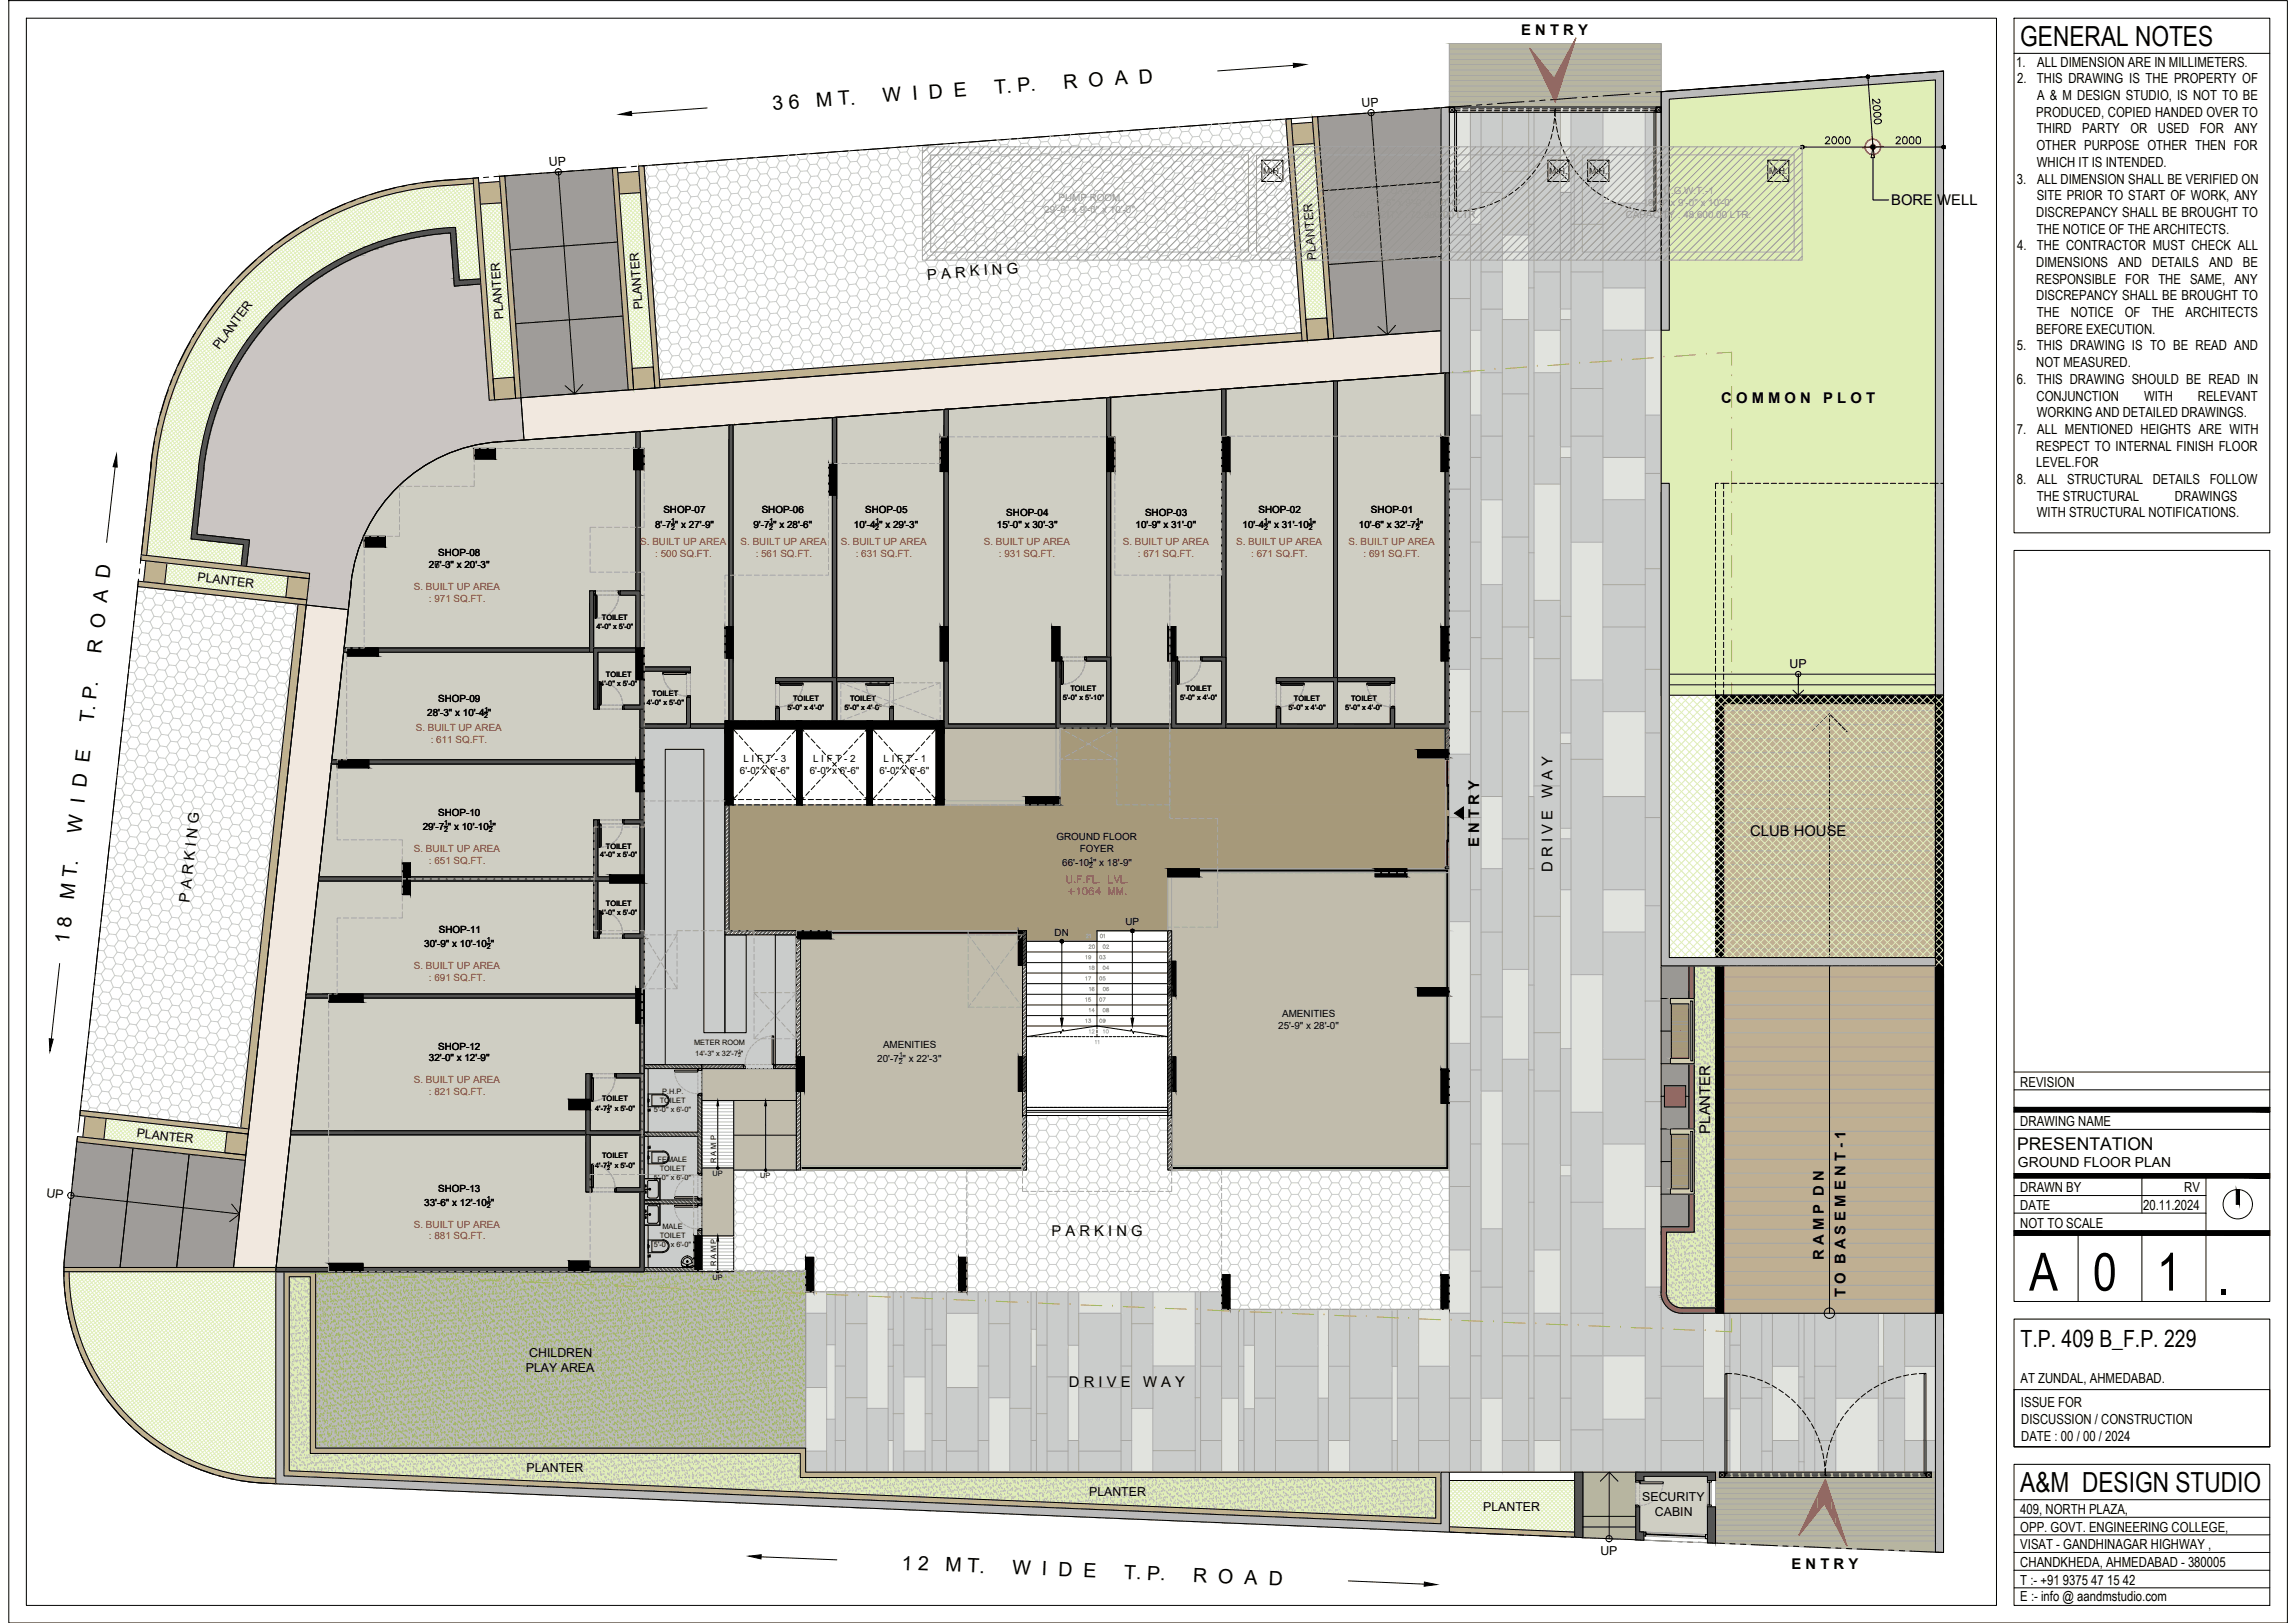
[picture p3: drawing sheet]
<svg xmlns="http://www.w3.org/2000/svg" width="420mm" height="297mm" viewBox="0 0 420 297" stroke-linecap="round" stroke-linejoin="round" font-family="sans-serif">
<defs><g id="words">
<g font-size="9.7">
<text x="371.5" y="236.2">A</text>
<text x="383.2" y="236.2">0</text>
<text x="394.9" y="236.2">1</text>
<text x="405.9" y="236.9">.</text>
</g>
<g font-size="5.1">
<text x="369.9" y="8.4">GENERAL NOTES</text>
<text x="369.9" y="273">A&amp;M DESIGN STUDIO</text>
</g>
<text font-size="4.3" x="369.9" y="246.5">T.P. 409 B_F.P. 229</text>
<g font-size="3.6">
<text x="182.1" y="17.2" transform="rotate(-4 182.1 17.2)">T. P.</text>
<text x="194.7" y="16.3" transform="rotate(-4 194.7 16.3)">R O A D</text>
<text x="141.5" y="20.2" transform="rotate(-4 141.5 20.2)">3 6</text>
<text x="149.5" y="19.6" transform="rotate(-4 149.5 19.6)">M T.</text>
<text x="161.7" y="18.7" transform="rotate(-4 161.7 18.7)">W I D E</text>
<text x="18.5" y="119.7" transform="rotate(-84 18.5 119.7)">R O A D</text>
<text x="17.1" y="132.2" transform="rotate(-84 17.1 132.2)">T. P.</text>
<text x="14.9" y="152.6" transform="rotate(-84 14.9 152.6)">W I D E</text>
<text x="13.5" y="164.8" transform="rotate(-84 13.5 164.8)">M T.</text>
<text x="12.6" y="172.7" transform="rotate(-84 12.6 172.7)">1 8</text>
<text x="165" y="287.3" transform="rotate(2 165 287.3)">1 2</text>
<text x="173" y="287.6" transform="rotate(2 173 287.6)">M T.</text>
<text x="185.3" y="288.1" transform="rotate(2 185.3 288.1)">W I D E</text>
<text x="205.7" y="288.9" transform="rotate(2 205.7 288.9)">T. P.</text>
<text x="218.4" y="289.5" transform="rotate(2 218.4 289.5)">R O A D</text>
</g>
<g font-size="3.5" fill="#a6a6a6">
<text x="200.7" y="172.9" transform="rotate(-90 200.7 172.9)">21</text>
<text x="197.9" y="176.7">19</text>
<text x="201.1" y="175">02</text>
<text x="198.6" y="182.7">16</text>
</g>
<text font-size="3.2" x="369.3" y="210.4">PRESENTATION</text>
<g font-size="3.1" fill="#a6a6a6">
<text x="198.6" y="178.5">18</text>
<text x="201.1" y="178.5">04</text>
<text x="198.6" y="186.3">14</text>
</g>
<g font-size="3.1" fill="#bababa">
<text x="198.6" y="190.1">12</text>
<text x="201.1" y="190.1">10</text>
</g>
<g font-size="2.7">
<text x="278.5" y="6.3">E N T R Y</text>
<text x="346.2" y="37.6">BORE WELL</text>
<text x="169.8" y="51.2" transform="rotate(-4 169.8 51.2)">P A R K I N G</text>
<text x="315.1" y="73.7">C O M M O N</text>
<text x="333.8" y="73.7">P L O T</text>
<text x="284.2" y="146" transform="rotate(-90 284.2 146)">W A Y</text>
<text x="270.8" y="155" transform="rotate(-90 270.8 155)">E N T R Y</text>
<text x="320.4" y="153">CLUB HOUSE</text>
<text x="284.2" y="159.5" transform="rotate(-90 284.2 159.5)">D R I V E</text>
<text x="34.7" y="165.3" transform="rotate(-84 34.7 165.3)">P A R K I N G</text>
<text x="313.1" y="207.5" transform="rotate(-90 313.1 207.5)">PLANTER</text>
<text x="192.5" y="226.1">P A R K I N G</text>
<text x="333.9" y="230.6" transform="rotate(-90 333.9 230.6)">R A M P D N</text>
<text x="337.9" y="237.4" transform="rotate(-90 337.9 237.4)">T O B A S E M E N T - 1</text>
<text x="195.7" y="253.9">D R I V E</text>
<text x="209.3" y="253.9">W A Y</text>
<text x="328" y="287.1">E N T R Y</text>
</g>
<g font-size="2.5">
<text x="369.1" y="12.2">1.</text>
<text x="369.3" y="15.3">2.</text>
<text x="372.9" y="15.3">THIS DRAWING IS THE PROPERTY OF</text>
<text x="373" y="12.2">ALL DIMENSION ARE IN MILLIMETERS.</text>
<text x="372.8" y="21.4">PRODUCED, COPIED HANDED OVER TO</text>
<text x="373" y="18.3">A &amp; M DESIGN STUDIO, IS NOT TO BE</text>
<text x="372.8" y="27.5">OTHER PURPOSE OTHER THEN FOR</text>
<text x="372.9" y="24.4">THIRD</text>
<text x="381.2" y="24.4">PARTY</text>
<text x="390" y="24.4">OR</text>
<text x="395.1" y="24.4">USED</text>
<text x="402.8" y="24.4">FOR</text>
<text x="409.1" y="24.4">ANY</text>
<text x="369.2" y="33.6">3.</text>
<text x="372.9" y="30.6">WHICH IT IS INTENDED.</text>
<text x="373" y="33.6">ALL DIMENSION SHALL BE VERIFIED ON</text>
<text x="372.8" y="39.7">DISCREPANCY SHALL BE BROUGHT TO</text>
<text x="372.9" y="36.6">SITE PRIOR TO START OF WORK, ANY</text>
<text x="369.3" y="45.8">4.</text>
<text x="372.9" y="42.7">THE NOTICE OF THE ARCHITECTS.</text>
<text x="372.9" y="45.8">THE CONTRACTOR MUST CHECK ALL</text>
<text x="372.8" y="48.8">DIMENSIONS</text>
<text x="372.8" y="51.9">RESPONSIBLE FOR THE SAME, ANY</text>
<text x="387.8" y="48.8">AND</text>
<text x="394" y="48.8">DETAILS</text>
<text x="404.5" y="48.8">AND</text>
<text x="410.6" y="48.8">BE</text>
<text x="372.8" y="55">DISCREPANCY SHALL BE BROUGHT TO</text>
<text x="372.9" y="58">THE</text>
<text x="379.1" y="58">NOTICE</text>
<text x="389" y="58">OF</text>
<text x="394" y="58">THE</text>
<text x="400.1" y="58">ARCHITECTS</text>
<text x="369.2" y="64.1">5.</text>
<text x="372.8" y="61.1">BEFORE EXECUTION.</text>
<text x="372.9" y="64.1">THIS DRAWING IS TO BE READ AND</text>
<text x="369.2" y="70.3">6.</text>
<text x="372.8" y="67.2">NOT MEASURED.</text>
<text x="372.9" y="70.3">THIS DRAWING SHOULD BE READ IN</text>
<text x="372.8" y="73.3">CONJUNCTION</text>
<text x="372.9" y="76.4">WORKING AND DETAILED DRAWINGS.</text>
<text x="392.5" y="73.3">WITH</text>
<text x="402.4" y="73.3">RELEVANT</text>
<text x="369.2" y="79.4">7.</text>
<text x="372.8" y="82.5">RESPECT TO INTERNAL FINISH FLOOR</text>
<text x="373" y="79.4">ALL MENTIONED HEIGHTS ARE WITH</text>
<text x="369.2" y="88.6">8.</text>
<text x="372.8" y="85.5">LEVEL.FOR</text>
<text x="373" y="88.6">ALL STRUCTURAL DETAILS FOLLOW</text>
<text x="372.9" y="91.6">THE STRUCTURAL</text>
<text x="372.9" y="94.7">WITH STRUCTURAL NOTIFICATIONS.</text>
<text x="398.2" y="91.6">DRAWINGS</text>
<text x="369.9" y="198.9">REVISION</text>
<text x="369.9" y="206.1">DRAWING NAME</text>
<text x="369.4" y="213.6">GROUND FLOOR PLAN</text>
<text x="369.9" y="221.5">DATE</text>
<text x="369.9" y="218.2">DRAWN BY</text>
<text x="392.3" y="221.5">20.11.2024</text>
<text x="399.9" y="218.2">RV</text>
<text x="369.9" y="224.7">NOT TO SCALE</text>
<text x="369.9" y="253.1">AT ZUNDAL, AHMEDABAD.</text>
<text x="370" y="257.5">ISSUE FOR</text>
<text x="370" y="260.6">DISCUSSION / CONSTRUCTION</text>
<text x="370" y="263.7">DATE : 00 / 00 / 2024</text>
<text x="369.9" y="280.4">OPP. GOVT. ENGINEERING COLLEGE,</text>
<text x="369.9" y="277.1">409, NORTH PLAZA,</text>
<text x="369.9" y="286.8">CHANDKHEDA, AHMEDABAD - 380005</text>
<text x="369.9" y="283.6">VISAT - GANDHINAGAR HIGHWAY ,</text>
<text x="369.9" y="290">T :- +91 9375 47 15 42</text>
<text x="369.9" y="293">E :- info @ aandmstudio.com</text>
</g>
<g font-size="2.3">
<text x="249.3" y="19.6" transform="rotate(-4 249.3 19.6)">UP</text>
<text x="100.5" y="30.5" transform="rotate(-4 100.5 30.5)">UP</text>
<text x="241" y="47.6" transform="rotate(-94 241 47.6)">PLANTER</text>
<text x="92.2" y="58.4" transform="rotate(-94 92.2 58.4)">PLANTER</text>
<text x="117.7" y="56.5" transform="rotate(-94 117.7 56.5)">PLANTER</text>
<text x="40.1" y="64.1" transform="rotate(-54 40.1 64.1)">PLANTER</text>
<text x="36.1" y="106.4" transform="rotate(6 36.1 106.4)">PLANTER</text>
<text x="327.6" y="122.2">UP</text>
<text x="25" y="208.1" transform="rotate(6 25 208.1)">PLANTER</text>
<text x="8.4" y="219.1" transform="rotate(6 8.4 219.1)">UP</text>
<text x="96.3" y="251">PLAY AREA</text>
<text x="96.9" y="248.4">CHILDREN</text>
<text x="96.4" y="269.4">PLANTER</text>
<text x="199.4" y="273.9">PLANTER</text>
<text x="300.7" y="274.7">SECURITY</text>
<text x="271.5" y="276.5">PLANTER</text>
<text x="303" y="277.4">CABIN</text>
<text x="293" y="284.7">UP</text>
</g>
<g font-size="1.8" fill="#989898">
<text x="254.6" y="35.6">U.G.W.T.-2</text>
<text x="304.6" y="35.6">U.G.W.T.-1</text>
<text x="191.2" y="39">29'-6&quot; x 9'-0&quot; x 10'-0&quot;</text>
<text x="193.8" y="36.8">PUMP ROOM</text>
<text x="247.6" y="39.9">CAPACITY : 72,900.00 LTR.</text>
<text x="250.8" y="37.7">29'-6&quot; x 9'-0&quot; x 10'-0&quot;</text>
<text x="297.6" y="39.9">CAPACITY : 48,600.00 LTR.</text>
<text x="300.7" y="37.7">19'-9&quot; x 9'-0&quot; x 10'-0&quot;</text>
</g>
<g font-size="1.8">
<text x="121.5" y="94">SHOP-07</text>
<text x="139.4" y="94">SHOP-06</text>
<text x="158.4" y="94">SHOP-05</text>
<text x="184.2" y="94.4">SHOP-04</text>
<text x="209.6" y="94.4">SHOP-03</text>
<text x="230.4" y="94">SHOP-02</text>
<text x="251" y="94">SHOP-01</text>
<text x="80.2" y="101.7">SHOP-08</text>
<text x="119.9" y="96.5">8'-7 &quot; x 27'-9&quot;</text>
<text x="137.9" y="96.5">9'-7 &quot; x 28'-6&quot;</text>
<text x="156.3" y="96.5">10'-4 &quot; x 29'-3&quot;</text>
<text x="182.5" y="96.5">15'-0&quot; x 30'-3&quot;</text>
<text x="207.9" y="96.5">10'-9&quot; x 31'-0&quot;</text>
<text x="227.5" y="96.5">10'-4 &quot; x 31'-10 &quot;&quot;&quot;</text>
<text x="227.5" y="96.5">10'-4 &quot; x 31'-10</text>
<text x="248.8" y="96.5">10'-6&quot; x 32'-7 &quot;&quot;&quot;</text>
<text x="248.8" y="96.5">10'-6&quot; x 32'-7</text>
<text x="78.5" y="103.9">26'-0&quot; x 20'-3&quot;</text>
<text x="78.5" y="103.9">27'-3&quot; x 20'-3&quot;</text>
<text x="78.2" y="131">28'-3&quot; x 10'-4 &quot;</text>
<text x="80.2" y="128.5">SHOP-09</text>
<text x="135.5" y="141.6">6'-0&quot; x 6'-6&quot;</text>
<text x="136.1" y="139.4">L I F T - 3</text>
<text x="148.3" y="141.6">6'-0&quot; x 6'-6&quot;</text>
<text x="148.8" y="139.4">L I F T - 2</text>
<text x="161" y="141.6">6'-0&quot; x 6'-6&quot;</text>
<text x="161.8" y="139.4">L I F T - 1</text>
<text x="80.2" y="149.3">SHOP-10</text>
<text x="77.4" y="151.9">29'-7 &quot; x 10'-10 &quot;&quot;&quot;</text>
<text x="77.4" y="151.9">29'-7 &quot; x 10'-10</text>
<text x="193.4" y="153.7">GROUND FLOOR</text>
<text x="197.7" y="155.9">FOYER</text>
<text x="194.5" y="158.5">66'-10 &quot; x 18'-9&quot;</text>
<text x="77.7" y="173.3">30'-9&quot; x 10'-10 &quot;&quot;&quot;</text>
<text x="77.7" y="173.3">30'-9&quot; x 10'-10</text>
<text x="80.3" y="170.7">SHOP-11</text>
<text x="193.1" y="171.3">DN</text>
<text x="206" y="169.4">UP</text>
<text x="161.7" y="191.8">AMENITIES</text>
<text x="234" y="188.3">25'-9&quot; x 28'-0&quot;</text>
<text x="234.7" y="186.1">AMENITIES</text>
<text x="78.5" y="194.3">32'-0&quot; x 12'-9&quot;</text>
<text x="80.2" y="192.1">SHOP-12</text>
<text x="160.6" y="194.3">20'-7 &quot; x 22'-3&quot;</text>
<text x="77.7" y="220.7">33'-6&quot; x 12'-10 &quot;&quot;&quot;</text>
<text x="77.7" y="220.7">33'-6&quot; x 12'-10</text>
<text x="80.2" y="218.1">SHOP-13</text>
</g>
<g font-size="1.8" fill="#f00">
<text x="117.2" y="99.7">S. BUILT UP AREA</text>
<text x="120" y="101.9">: 500 SQ.FT.</text>
<text x="135.6" y="99.7">S. BUILT UP AREA</text>
<text x="138.3" y="101.9">: 561 SQ.FT.</text>
<text x="153.9" y="99.7">S. BUILT UP AREA</text>
<text x="156.7" y="101.9">: 631 SQ.FT.</text>
<text x="180.1" y="99.7">S. BUILT UP AREA</text>
<text x="182.9" y="101.9">: 931 SQ.FT.</text>
<text x="205.6" y="99.7">S. BUILT UP AREA</text>
<text x="208.3" y="101.9">: 671 SQ.FT.</text>
<text x="226.3" y="99.7">S. BUILT UP AREA</text>
<text x="229.1" y="101.9">: 671 SQ.FT.</text>
<text x="246.9" y="99.7">S. BUILT UP AREA</text>
<text x="249.6" y="101.9">: 691 SQ.FT.</text>
<text x="75.8" y="107.9">S. BUILT UP AREA</text>
<text x="78.5" y="110.1">: 971 SQ.FT.</text>
<text x="76.1" y="133.8">S. BUILT UP AREA</text>
<text x="78.9" y="136">: 611 SQ.FT.</text>
<text x="75.8" y="155.9">S. BUILT UP AREA</text>
<text x="78.5" y="158.1">: 651 SQ.FT.</text>
<text x="75.8" y="177.3">S. BUILT UP AREA</text>
<text x="78.5" y="179.5">: 691 SQ.FT.</text>
<text x="75.8" y="198.3">S. BUILT UP AREA</text>
<text x="78.5" y="200.4">: 821 SQ.FT.</text>
<text x="75.8" y="224.7">S. BUILT UP AREA</text>
<text x="78.5" y="226.9">: 881 SQ.FT.</text>
</g>
<g font-size="1.6">
<text x="231.3" y="31.8">M.H.</text>
<text x="283.6" y="31.8">M.H.</text>
<text x="291" y="31.8">M.H.</text>
<text x="323.9" y="31.8">M.H.</text>
</g>
<g font-size="1.4">
<text x="110.2" y="113.4">TOILET</text>
<text x="109.2" y="115">4'-0&quot; x 5'-0&quot;</text>
<text x="109.9" y="125.5">4'-0&quot; x 5'-0&quot;</text>
<text x="110.9" y="123.9">TOILET</text>
<text x="118.4" y="129">4'-0&quot; x 5'-0&quot;</text>
<text x="119.4" y="127.4">TOILET</text>
<text x="144.1" y="129.9">5'-0&quot; x 4'-0&quot;</text>
<text x="145.2" y="128.3">TOILET</text>
<text x="154.6" y="129.9">5'-0&quot; x 4'-0&quot;</text>
<text x="155.6" y="128.3">TOILET</text>
<text x="194.6" y="128">5'-0&quot; x 5'-10&quot;</text>
<text x="196" y="126.4">TOILET</text>
<text x="216.1" y="128">5'-0&quot; x 4'-0&quot;</text>
<text x="217.1" y="126.4">TOILET</text>
<text x="235.9" y="129.9">5'-0&quot; x 4'-0&quot;</text>
<text x="236.9" y="128.3">TOILET</text>
<text x="246.3" y="129.9">5'-0&quot; x 4'-0&quot;</text>
<text x="247.4" y="128.3">TOILET</text>
<text x="110.9" y="155.3">TOILET</text>
<text x="109.9" y="156.9">4'-0&quot; x 5'-0&quot;</text>
<text x="109.9" y="167.4">4'-0&quot; x 5'-0&quot;</text>
<text x="110.9" y="165.8">TOILET</text>
<text x="127.1" y="191.3">METER ROOM</text>
<text x="127.3" y="193.2">14'-3&quot; x 32'-7 &quot;</text>
<text x="109" y="203.4">4'-7 &quot; x 5'-0&quot;</text>
<text x="110.2" y="201.5">TOILET</text>
<text x="119.7" y="203.5">5'-0&quot; x 6'-0&quot;</text>
<text x="120.8" y="201.9">TOILET</text>
<text x="121.2" y="200.3">P.H.P.</text>
<text x="109" y="213.8">4'-7 &quot; x 5'-0&quot;</text>
<text x="110.2" y="211.9">TOILET</text>
<text x="119.7" y="215.9">5'-0&quot; x 6'-0&quot;</text>
<text x="120.4" y="212.6">FEMALE</text>
<text x="120.8" y="214.3">TOILET</text>
<text x="130.4" y="215.3">UP</text>
<text x="131.1" y="212.8" transform="rotate(-90 131.1 212.8)">R A M P</text>
<text x="139.2" y="215.6">UP</text>
<text x="120.8" y="226.6">TOILET</text>
<text x="121.3" y="225">MALE</text>
<text x="119.7" y="228.2">5'-0&quot; x 6'-0&quot;</text>
<text x="131.1" y="231.8" transform="rotate(-90 131.1 231.8)">R A M P</text>
<text x="130.4" y="234.2">UP</text>
</g>
<g font-size="1.3">
<text x="122.9" y="95.7">1</text>
<text x="140.9" y="95.7">1</text>
<text x="160.3" y="95.7">1</text>
<text x="231.4" y="95.7">1</text>
<text x="239.6" y="95.7">1</text>
<text x="259.2" y="95.7">1</text>
<text x="122.9" y="97">2</text>
<text x="140.8" y="97">2</text>
<text x="160.2" y="97">2</text>
<text x="231.4" y="97">2</text>
<text x="239.6" y="97">2</text>
<text x="259.2" y="97">2</text>
<text x="88.6" y="131.4">2</text>
<text x="88.7" y="130.2">1</text>
<text x="81.3" y="151.1">1</text>
<text x="81.3" y="152.3">2</text>
<text x="89.5" y="151.1">1</text>
<text x="89.5" y="152.3">2</text>
<text x="199.4" y="158.9">2</text>
<text x="199.4" y="157.7">1</text>
<text x="89.2" y="172.5">1</text>
<text x="89.2" y="173.7">2</text>
<text x="164.5" y="194.8">2</text>
<text x="164.6" y="193.5">1</text>
<text x="89.2" y="219.9">1</text>
<text x="89.2" y="221.1">2</text>
</g>
<g font-size=".9">
<text x="135.1" y="192.6">1</text>
<text x="135.1" y="193.5">2</text>
<text x="111.2" y="202.8">1</text>
<text x="111.2" y="203.7">2</text>
<text x="111.2" y="213.2">1</text>
<text x="111.2" y="214.2">2</text>
</g>
</g></defs>
<!-- layer: A-FLOOR-HATCH-1 -->
<g fill="#e0eeb7" stroke="#e0eeb7" stroke-width=".18">
<path d="M304.1 16.8l51.7-3.8v3.8z"/>
<path d="M304.1 16.8l51.7 110.4v-110.4zM304.1 16.8l51.7 110.4h-51.7z"/>
</g>
<!-- layer: A-COMPOND WALL -->
<g fill="#bababa" stroke="#bababa" stroke-width=".18">
<path d="M333.9 14.6l21.9-1.6v1.6z"/>
<path d="M354.3 14.6h1.5v269.5z"/>
<path d="M263.8 19.7l1.5-.1v.1z"/>
<path d="M263.8 19.7h1.5v48.5z"/>
<path d="M227.8 278.9h37.5v1.5z"/>
<path d="M324.6 16.8l29.7-2.2h-20.4zM304.1 16.8l29.8-2.2-9.3 2.2z"/>
<path d="M304.1 16.8l1.5 1.3 19-1.3zM304.1 16.8l1.5 1.3h-1.5z"/>
<path d="M304.1 18.1l1.5 42.3v-42.3zM304.1 18.1l1.5 42.3h-1.5z"/>
<path d="M354.3 14.6v269.5h1.5zM354.3 284.1h1.5z"/>
<path d="M263.8 19.7v48.5h1.5zM263.8 68.2h1.5z"/>
<path d="M50.5 232.7l1.5 37.4v-37.4zM50.5 232.7l1.5 37.4h-1.5z"/>
<path d="M50.5 270.1l36.1 1.5zM50.5 270.1l36.1 1.5h-36.1z"/>
<path d="M263.8 269.4l1.5 2.6v-2.6zM263.8 269.4l1.5 2.6h-1.5z"/>
<path d="M50.5 271.6l46 .4-9.9-.4zM50.5 271.6l46 .4h-36.1z"/>
<path d="M263.8 272l1.5 6.9v-6.9zM263.8 272l1.5 6.9h-1.5z"/>
<path d="M60.4 272l203.4 6.9-167.3-6.9zM60.4 272l203.4 6.9h-36z"/>
<path d="M304.1 88.5l1.5 86.7v-86.7zM304.1 88.5l1.5 86.7h-1.5z"/>
<path d="M304.1 175.2l50.2 1.6v-1.6zM304.1 175.2l50.2 1.6h-50.2z"/>
</g>
<!-- layer: A-ELEV-HATCH-4 -->
<g fill="#cacccb" stroke="#cacccb" stroke-width=".18">
<path d="M265.3 19.6l38.8 216.9v-216.9zM265.3 19.6l38.8 216.9h-38.8z"/>
<path d="M265.3 236.5l38.9 .7-.1-.7zM265.3 236.5l38.9 .7h-38.9z"/>
<path d="M265.3 237.2l39 .6-.1-.6zM265.3 237.2l39 .6h-39z"/>
<path d="M265.3 237.8l39.3 .6-.3-.6zM265.3 237.8l39.3 .6h-39.3z"/>
<path d="M265.3 238.4l39.7 .6-.4-.6zM265.3 238.4l39.7 .6h-39.7z"/>
<path d="M265.3 239l40.2 .5-.5-.5zM265.3 239l40.2 .5h-40.2z"/>
<path d="M265.3 239.5l40.4 .1-.2-.1zM265.3 239.5l40.4 .1h-40.4z"/>
<path d="M147.5 236.4l76.1 3.2v-3.2zM147.5 236.4l76.1 3.2h-76.1z"/>
<path d="M147.5 239.6l158.5 .2-.3-.2zM147.5 239.6l158.5 .2h-158.5z"/>
<path d="M147.5 239.8l159.2 .3-.7-.3zM147.5 239.8l159.2 .3h-159.2z"/>
<path d="M147.5 240.1l159.8 .2-.6-.2zM147.5 240.1l159.8 .2h-159.8z"/>
<path d="M147.5 240.3l160.5 .1zM147.5 240.3l160.5 .1z"/>
<path d="M147.5 240.4l206.8 29v-29zM147.5 240.4l206.8 29h-206.8z"/>
<path d="M117.9 133.3l14.8 37.8v-37.8zM117.9 133.3l14.8 37.8h-14.8z"/>
<path d="M117.9 171.1l27.9 23.7v-23.7zM117.9 171.1l27.9 23.7h-27.9z"/>
<path d="M128.5 194.8l17.3 .8v-.8zM128.5 194.8l17.3 .8h-17.3z"/>
<path d="M117.2 194.8l11.3 37.9v-37.9zM117.2 194.8l11.3 37.9h-11.3z"/>
</g>
<g fill="#e1e3de" stroke="#e1e3de" stroke-width=".18">
<path d="M265.3 19.6l3.9 11.8v-11.8zM265.3 19.6l3.9 11.8h-3.9z"/>
<path d="M285.7 19.6l1.9 15.6v-15.6zM285.7 19.6l1.9 15.6h-1.9z"/>
<path d="M293.5 19.6l7.7 17.6v-17.6zM293.5 19.6l7.7 17.6h-7.7z"/>
<path d="M269.2 38.2l1.9 2.8v-2.8zM269.2 38.2l1.9 2.8h-1.9z"/>
<path d="M285.7 56.5l1.9 2v-2zM285.7 56.5l1.9 2h-1.9z"/>
<path d="M275 43l4.9 15.5v-15.5zM275 43l4.9 15.5h-4.9z"/>
<path d="M293.5 52.7l7.7 7.7v-7.7zM293.5 52.7l7.7 7.7h-7.7z"/>
<path d="M280.8 60.4l4.9 7.8v-7.8zM280.8 60.4l4.9 7.8h-4.9z"/>
<path d="M301.2 60.4l2.9 15.6v-15.6zM301.2 60.4l2.9 15.6h-2.9z"/>
<path d="M269.2 60.4l1.9 15.6v-15.6zM269.2 60.4l1.9 15.6h-1.9z"/>
<path d="M285.7 81.8l1.9 1.9v-1.9zM285.7 81.8l1.9 1.9h-1.9z"/>
<path d="M293.5 83.7l7.7 7.8v-7.8zM293.5 83.7l7.7 7.8h-7.7z"/>
<path d="M271.1 91.5l3.9 15.5v-15.5zM271.1 91.5l3.9 15.5h-3.9z"/>
<path d="M280.8 88.6l4.9 21.3v-21.3zM280.8 88.6l4.9 21.3h-4.9z"/>
<path d="M287.6 99.2l5.9 25.2v-25.2zM287.6 99.2l5.9 25.2h-5.9z"/>
<path d="M285.7 134.1l1.9 2v-2zM285.7 134.1l1.9 2h-1.9z"/>
<path d="M265.3 122.5l3.9 15.5v-15.5zM265.3 122.5l3.9 15.5h-3.9z"/>
<path d="M293.5 130.2l7.7 15.6v-15.6zM293.5 130.2l7.7 15.6h-7.7z"/>
<path d="M279.9 116.7l.9 29.1v-29.1zM279.9 116.7l.9 29.1h-.9z"/>
<path d="M285.7 151.6l1.9 1.9v-1.9zM285.7 151.6l1.9 1.9h-1.9z"/>
<path d="M271.1 145.8l3.9 13.2v-13.2zM271.1 145.8l3.9 13.2h-3.9z"/>
<path d="M293.5 162.8l7.7 7.8v-7.8zM293.5 162.8l7.7 7.8h-7.7z"/>
<path d="M265.3 168.7l3.9 22.3v-22.3zM265.3 168.7l3.9 22.3h-3.9z"/>
<path d="M287.6 178.4l5.9 13.5v-13.5zM287.6 178.4l5.9 13.5h-5.9z"/>
<path d="M285.7 162.8l1.9 29.1v-29.1zM285.7 162.8l1.9 29.1h-1.9z"/>
<path d="M275 177.4l4.9 16.5v-16.5zM275 177.4l4.9 16.5h-4.9z"/>
<path d="M287.6 191.9l5.9 11.7v-11.7zM287.6 191.9l5.9 11.7h-5.9z"/>
<path d="M285.7 213.3l1.9 1.9v-1.9zM285.7 213.3l1.9 1.9h-1.9z"/>
<path d="M293.5 209.4l7.7 15.5v-15.5zM293.5 209.4l7.7 15.5h-7.7z"/>
<path d="M271.1 199.7l3.9 25.2v-25.2zM271.1 199.7l3.9 25.2h-3.9z"/>
<path d="M301.2 217.2l2.9 18.4v-18.4zM301.2 217.2l2.9 18.4h-2.9z"/>
<path d="M280.8 228.8l4.9 11.6v-11.6zM280.8 228.8l4.9 11.6h-4.9z"/>
<path d="M265.3 228.8l3.9 11.6v-11.6zM265.3 228.8l3.9 11.6h-3.9z"/>
<path d="M197.5 236.4l7.7 4v-4zM197.5 236.4l7.7 4h-7.7z"/>
<path d="M147.5 236.4l3.8 4v-4zM147.5 236.4l3.8 4h-3.8z"/>
<path d="M343.9 240.4l.9 5.8v-5.8zM343.9 240.4l.9 5.8h-.9z"/>
<path d="M311.9 240.4l3.8 5.8v-5.8zM311.9 240.4l3.8 5.8h-3.8z"/>
<path d="M259.7 239.6l5.6 6.6v-6.6zM259.7 239.6l5.6 6.6h-5.6z"/>
<path d="M241.3 239.6l1.9 6.6v-6.6zM241.3 239.6l1.9 6.6h-1.9z"/>
<path d="M211.1 236.4l7.7 9.8v-9.8zM211.1 236.4l7.7 9.8h-7.7z"/>
<path d="M211.1 246.2l7.7 3.8v-3.8zM211.1 246.2l7.7 3.8h-7.7z"/>
<path d="M343.9 246.2l.9 3.8v-3.8zM343.9 246.2l.9 3.8h-.9z"/>
<path d="M259.7 246.2l5.6 3.8v-3.8zM259.7 246.2l5.6 3.8h-5.6z"/>
<path d="M188.8 243.3l.9 6.7v-6.7zM188.8 243.3l.9 6.7h-.9z"/>
<path d="M173.3 240.4l5.8 13.5v-13.5zM173.3 240.4l5.8 13.5h-5.8z"/>
<path d="M151.3 246.1l1.6 7.8v-7.8zM151.3 246.1l1.6 7.8h-1.6z"/>
<path d="M151.3 253.9l1.6 1.9v-1.9zM151.3 253.9l1.6 1.9h-1.6z"/>
<path d="M147.5 253.9l3.8 1.9v-1.9zM147.5 253.9l3.8 1.9h-3.8z"/>
<path d="M311.9 246.2l3.8 9.7v-9.7zM311.9 246.2l3.8 9.7h-3.8z"/>
<path d="M241.3 246.2l1.9 9.7v-9.7zM241.3 246.2l1.9 9.7h-1.9z"/>
<path d="M151.3 255.8l1.6 .1zM151.3 255.8l1.6 .1z"/>
<path d="M147.5 255.8l3.8 .1zM147.5 255.8l3.8 .1z"/>
<path d="M151.3 255.9l1.6 1.9v-1.9zM151.3 255.9l1.6 1.9h-1.6z"/>
<path d="M147.5 255.9l3.8 1.9v-1.9zM147.5 255.9l3.8 1.9h-3.8z"/>
<path d="M158.7 236.4l3.9 21.4v-21.4zM158.7 236.4l3.9 21.4h-3.9z"/>
<path d="M227.7 246.2l2 11.6v-11.6zM227.7 246.2l2 11.6h-2z"/>
<path d="M151.3 257.8h1.6zM151.3 257.8h1.6z"/>
<path d="M147.5 257.8h3.8zM147.5 257.8h3.8z"/>
<path d="M293.5 248.1l7.7 11.6v-11.6zM293.5 248.1l7.7 11.6h-7.7z"/>
<path d="M151.3 257.8l1.6 1.9v-1.9zM151.3 257.8l1.6 1.9h-1.6z"/>
<path d="M147.5 257.8l3.8 1.9v-1.9zM147.5 257.8l3.8 1.9h-3.8z"/>
<path d="M348.7 250l5.6 13.6v-13.6zM348.7 250l5.6 13.6h-5.6z"/>
<path d="M324.5 250l4.8 13.6v-13.6zM324.5 250l4.8 13.6h-4.8z"/>
<path d="M254.8 250l1 13.6v-13.6zM254.8 250l1 13.6h-1z"/>
<path d="M195.5 246.2l2 17.4v-17.4zM195.5 246.2l2 17.4h-2z"/>
<path d="M165.5 252l3.9 13.6v-13.6zM165.5 252l3.9 13.6h-3.9z"/>
<path d="M147.5 259.7l3.8 5.9v-5.9zM147.5 259.7l3.8 5.9h-3.8z"/>
<path d="M336.1 255.9l7.8 13.5v-13.5zM336.1 255.9l7.8 13.5h-7.8z"/>
<path d="M316.7 257.8l1.9 11.6v-11.6zM316.7 257.8l1.9 11.6h-1.9z"/>
<path d="M280.8 263.6l4.9 5.8v-5.8zM280.8 263.6l4.9 5.8h-4.9z"/>
<path d="M271.1 255.9l3.9 13.5v-13.5zM271.1 255.9l3.9 13.5h-3.9z"/>
<path d="M243.2 263.6l3.9 5.8v-5.8zM243.2 263.6l3.9 5.8h-3.9z"/>
<path d="M223.6 255.9l3.1 13.5v-13.5zM223.6 255.9l3.1 13.5h-3.1z"/>
<path d="M207.2 257.8l3.9 11.6v-11.6zM207.2 257.8l3.9 11.6h-3.9z"/>
<path d="M181 255.8l3.9 13.6v-13.6zM181 255.8l3.9 13.6h-3.9z"/>
<path d="M162.6 263.6l.9 5.8v-5.8zM162.6 263.6l.9 5.8h-.9z"/>
</g>
<g fill="#b7b59f" stroke="#b7b59f" stroke-width=".18">
<path d="M314.1 269.4h40.2v13z"/>
<path d="M289.8 269.4h9.7v12z"/>
<path d="M265.3 8l38.8 8.7v-8.7zM265.3 8l38.8 8.7h-38.8z"/>
<path d="M265.3 16.7l38.8 2.9v-2.9zM265.3 16.7l38.8 2.9h-38.8z"/>
<path d="M314.1 269.4v13h40.2zM314.1 282.4h40.2v1.7z"/>
<path d="M289.8 269.4v12h9.7zM289.8 281.4h9.7v.4z"/>
</g>
<!-- layer: A-ELE-LINE-5 -->
<g fill="none" stroke="#a6a6a6" stroke-width=".18">
<path d="M265.3 8h38.8v11.6h-38.8zM265.3 18.7h38.8M265.3 17.7h38.8M265.3 16.7h38.8M265.3 15.7h38.8M265.3 14.8h38.8M265.3 13.8h38.8M265.3 12.8h38.8M265.3 11.8h38.8M265.3 10.9h38.8M265.3 9.9h38.8M265.3 9h38.8"/>
<path d="M269.2 19.6v249.8M271.1 19.6v249.8M275 19.6v249.8M279.9 19.6v249.8M280.8 19.6v249.8M285.7 19.6v249.8M287.6 19.6v249.8M293.5 19.6v249.8M301.2 19.6v249.8M304.1 19.6v249.8M265.3 31.4h3.9M269.2 38.2h1.9"/>
<path d="M271.1 35.2h3.9M275 31.4h4.9M280.8 28.4h4.9M293.5 37.2h7.7M265.3 54.6h3.9M265.3 43h3.9M269.2 41h1.9M271.1 56.6h3.9M271.1 49.8h3.9M275 58.5h4.9M275 43h4.9M279.9 41h.9"/>
<path d="M279.9 52.7h.9M280.8 49.8h4.9M285.7 58.5h1.9M285.7 56.5h1.9M287.6 41h5.9M287.6 49.8h5.9M293.5 52.7h7.7M265.3 68.2h3.9M269.2 76h1.9M269.2 60.4h1.9M271.1 79.8h3.9M271.1 68.2h3.9"/>
<path d="M275 72.1h4.9M279.9 79.8h.9M280.8 68.2h4.9M280.8 60.4h4.9M287.6 79.8h5.9M287.6 71.1h5.9M293.5 60.4h10.6M301.2 76h2.9M265.3 89.5h3.9M269.2 83.7h1.9M269.2 99.2h1.9M271.1 91.5h3.9"/>
<path d="M275 98.3h4.9M280.8 88.6h4.9M285.7 83.7h1.9M285.7 81.8h1.9M287.6 99.2h5.9M293.5 83.7h7.7M293.5 91.5h7.7M301.2 86.6h2.9M265.3 111.8h3.9M269.2 116.7h1.9M271.1 107h3.9M275 114.8h4.9"/>
<path d="M279.9 101.2h.9M279.9 116.7h.9M280.8 109.9h4.9M285.7 112.8h1.9M293.5 107h7.7M293.5 114.8h7.7M301.2 104.1h2.9M265.3 122.5h3.9M265.3 138h3.9M269.2 130.2h1.9M271.1 120.6h3.9M275 130.2h4.9"/>
<path d="M280.8 120.6h4.9M285.7 134.1h1.9M285.7 136.1h1.9M287.6 124.4h5.9M287.6 139h5.9M293.5 130.2h7.7M301.2 122.5h2.9M301.2 134.1h2.9M265.3 149.6h5.8M271.1 145.8h3.9M271.1 159h3.9M275 153.5h4.9"/>
<path d="M279.9 145.8h.9M279.9 159h.9M280.8 143.8h4.9M285.7 151.6h1.9M285.7 153.5h1.9M293.5 145.8h7.7M301.2 149.6h2.9M265.3 168.7h3.9M269.2 162.8h1.9M269.2 178.4h1.9M271.1 170.6h3.9M275 177.4h4.9"/>
<path d="M280.8 167.7h4.9M285.7 162.8h1.9M287.6 178.4h5.9M293.5 162.8h7.7M293.5 170.6h7.7M301.2 165.8h2.9M265.3 191h3.9M269.2 195.8h1.9M271.1 186.1h3.9M271.1 199.7h3.9M275 193.9h4.9M279.9 180.3h.9"/>
<path d="M279.9 195.8h.9M280.8 189h4.9M280.8 199.7h4.9M285.7 191.9h1.9M293.5 193.9h7.7M301.2 183.2h2.9M265.3 201.6h3.9M265.3 217.2h3.9M269.2 209.4h1.9M275 209.4h4.9M285.7 213.3h1.9M285.7 215.2h1.9"/>
<path d="M287.6 203.6h5.9M293.5 209.4h7.7M301.2 201.6h2.9M301.2 217.2h2.9M151.3 236.4v33M152.9 236.4v33M154.8 236.4v33M158.7 236.4v33M162.6 236.4v33M163.5 236.4v33M165.5 236.4v33M169.4 236.4v33"/>
<path d="M170.6 236.4v33M173.3 236.4v33M179.1 236.4v33M181 236.4v33M184.9 236.4v33M188.8 236.4v33M189.7 236.4v33M191.7 236.4v33M195.5 236.4v33M197.5 236.4v33M205.2 236.4v33M207.2 236.4v33"/>
<path d="M211.1 236.4v33M218.8 236.4v33M219.8 236.4v33M223.6 239.6v29.8M226.7 239.6v29.8M227.7 239.6v29.8M229.7 239.6v29.8M233.5 239.6v29.8M241.3 239.6v29.8M243.2 239.6v29.8M247.1 239.6v29.8M254.8 239.6v29.8"/>
<path d="M255.8 239.6v29.8M259.7 239.6v29.8M265.3 228.8h3.9M265.3 239.6v29.8M269.2 232.6h1.9M271.1 224.9h3.9M271.1 235.6h3.9M279.9 220h.9M279.9 232.6h.9M280.8 228.8h4.9M287.6 220h5.9M293.5 224.9h7.7"/>
<path d="M301.2 235.6h2.9M304.1 236.5a3.9 3.9 0 0 0 3.9 3.9M304.1 236.5v-216.9h-38.8v220h-41.7v-3.2h-76.1v33h206.8v-29h-46.3M147.5 240.4h3.8M147.5 253.9h3.8M151.3 259.7h1.6M151.3 246.1h1.6M152.9 250h1.9M154.8 242.3h3.9M154.8 255.8h3.9M158.7 257.8h3.9M162.6 250h.9"/>
<path d="M162.6 243.3h.9M163.5 246.2h2M163.5 258.7h2M165.5 252h3.9M169.4 243.3h1.2M169.4 258.7h1.2M170.6 246.2h2.7M173.3 240.4h5.8M173.3 253.9h5.8M179.1 250h1.9M181 242.3h3.9M181 255.8h3.9"/>
<path d="M184.9 257.8h3.9M188.8 250h.9M188.8 243.3h.9M189.7 246.2h2M189.7 258.7h2M191.7 252h3.8M195.5 246.2h2M197.5 240.4h7.7M197.5 253.9h7.7M205.2 250h2M207.2 242.3h3.9M207.2 257.8h3.9"/>
<path d="M211.1 250h7.7M218.8 242.3h1M218.8 255.8h1M219.8 250h3.8M223.6 255.9h3.1M226.7 250h1M227.7 257.8h2M227.7 246.2h2M229.7 255.9h3.8M233.5 250h7.8M241.3 255.9h1.9M243.2 250h3.9"/>
<path d="M247.1 255.9h7.7M254.8 250h1M255.8 255.9h3.9M259.7 250h5.6M265.3 240.4h3.9M265.3 255.9h3.9M269.2 248.1h1.9M271.1 255.9h3.9M275 240.4h4.9M275 248.1h4.9M279.9 255.9h.9M280.8 240.4h4.9"/>
<path d="M280.8 248.1h4.9M285.7 255.9h1.9M287.6 240.4h5.9M287.6 248.1h13.6M293.5 259.7h7.7M301.2 255.9h2.9M304.1 250h7.8M311.9 255.9h3.8M311.9 240.4v29M315.7 250h1M315.7 240.4v29M316.7 257.8h1.9"/>
<path d="M316.7 246.2h1.9M316.7 240.4v29M318.6 255.9h3.9M318.6 240.4v29M322.5 253.9h2M322.5 240.4v29M324.5 250h4.8M324.5 240.4v29M329.3 252h1M329.3 240.4v29M330.3 255.9h1.9M330.3 240.4v29"/>
<path d="M332.2 250h3.9M332.2 240.4v29M336.1 255.9h7.8M336.1 240.4v29M343.9 250h.9M343.9 240.4v29M344.8 255.9h3.9M344.8 240.4v29M348.7 250h5.6M348.7 240.4v29M147.5 265.6h3.8M152.9 263.6h1.9"/>
<path d="M162.6 263.6h.9M165.5 265.6h3.9M170.6 263.6h2.7M173.3 265.6h5.8M179.1 263.6h1.9M188.8 263.6h.9M191.7 265.6h3.8M195.5 263.6h2M197.5 265.6h7.7M205.2 263.6h2M211.1 265.5h7.7M219.8 263.6h3.8"/>
<path d="M226.7 263.6h1M233.5 263.6h7.8M243.2 263.6h3.9M254.8 263.6h1M259.7 263.6h5.6M269.2 263.6h1.9M275 263.6h4.9M280.8 263.6h4.9M287.6 261.7h5.9M304.1 263.6h7.8M314.1 269.4h40.2v14.7l-40.2-1.7zM314.1 279.1h40.2"/>
<path d="M314.1 278.2h40.2M314.1 277.2h40.2M314.1 276.3h40.2M314.1 275.3h40.2M314.1 274.3h40.2M314.1 273.3h40.2M314.1 272.4h40.2M314.1 271.4h40.2M314.1 270.4h40.2M315.7 263.6h1M322.5 265.6h2M324.5 263.6h4.8"/>
<path d="M329.3 267.5h1M332.2 263.6h3.9M343.9 263.6h.9M348.7 263.6h5.6M314.1 280.1h40.2M314.1 281.1h40.2M314.1 282.1h40.2"/>
</g>
<path d="M285.7 35.2h1.9M57.8 232.7h89.7v32.3h-89.7z" fill="none" stroke="#989898" stroke-width=".18"/>
<!-- layer: A-ELEV-HATCH-4 -->
<g fill="#c1bcac" stroke="#c1bcac" stroke-width=".18">
<path d="M146.6 170.3h40.6z"/>
<path d="M146.6 170.3h40.6v43.9z"/>
<path d="M213.8 159l51.5 11.3v-11.3zM213.8 159l51.5 11.3h-51.5z"/>
<path d="M214.5 170.3l50.8 43.9v-43.9zM214.5 170.3l50.8 43.9h-50.8z"/>
<path d="M172.8 133.3l21.3 14v-14zM172.8 133.3l21.3 14h-21.3z"/>
<path d="M146.6 214.2h40.6zM146.6 170.3l40.6 43.9h-40.6z"/>
<path d="M134.3 200.4l11.5 13.8v-13.8zM134.3 200.4l11.5 13.8h-11.5z"/>
<path d="M128.5 195.6l17.3 5.8v-5.8zM128.5 195.6l17.3 5.8h-17.3z"/>
<path d="M128.5 213.8l5.8 12.4v-12.4zM128.5 213.8l5.8 12.4h-5.8z"/>
</g>
<g fill="#a6997a" stroke="#a6997a" stroke-width=".18">
<path d="M194.1 133.3h71.2z"/>
<path d="M133.5 170.3h45z"/>
<path d="M194.1 133.3l71.2 14v-14zM194.1 133.3l71.2 14h-71.2z"/>
<path d="M133.5 147.3l131.8 11.7v-11.7zM133.5 147.3l131.8 11.7h-131.8z"/>
<path d="M133.5 159l80.3 11.3v-11.3zM133.5 159l80.3 11.3h-80.3z"/>
<path d="M187.9 170.3h25.9zM187.9 170.3h25.9z"/>
<path d="M133.5 170.3h45zM133.5 170.3h54.4z"/>
<path d="M187.9 170.3h25.9zM187.9 170.3h25.9z"/>
<path d="M187.9 170.3l12.9 2v-2zM187.9 170.3l12.9 2h-12.9z"/>
</g>
<!-- layer: A-ELE-LINE-5 -->
<path d="M92.4 32.2l2.6 35.8M117.9 30.3l117.5-8.5 3 40.6-117.6 8.5zM117.9 30.3l2.6 35.8M241.2 21.4l2.6 35.7M25.2 107.3l30.8 3.4-10.4 95.9-30.9-3.4z" fill="none" stroke="#000" stroke-width=".18"/>
<!-- layer: A-ELEV-HATCH-4 -->
<g fill="#f1e8df" stroke="#f1e8df" stroke-width=".18">
<path d="M157.1 68.3l106.7-7.8v7.8z"/>
<path d="M157.1 68.3h106.7l-61.7 4.5z"/>
<path d="M56 110.7l7.8 .9h-7.8z"/>
<path d="M44.9 212.4h7.8l-2.2 19.6z"/>
<path d="M95.4 72.8h106.7l-45-4.5zM95.4 72.8h106.7l-106.2 7.7z"/>
<path d="M56 111.6l-2.7 95 10.5-95zM56 111.6l-2.7 95h-7.7z"/>
<path d="M45.6 206.6l7.7 .9v-.9zM45.6 206.6l7.7 .9h-7.9z"/>
<path d="M45.4 207.5l7.4 3.9 .5-3.9zM45.4 207.5l7.4 3.9h-7.8z"/>
<path d="M45 211.4l7.7 1 .1-1zM45 211.4l7.7 1h-7.8z"/>
<path d="M42.8 232h7.7zM44.9 212.4l5.6 19.6h-7.7z"/>
</g>
<!-- layer: A-FLOOR-HATCH-1 -->
<g fill="none" stroke="#e0eeb7" stroke-width=".18">
<path d="M60 39.9l5 6.1M60.5 39.6l4.9 6.2M60.9 39.4l5.1 6.2M61.2 39.3l-20.9 16.7M61.4 39.1l5 6.3M61.9 38.9l5 6.3M62.4 38.7l5 6.3M62.9 38.5l5 6.3M63.1 38.4l-24.1 19.3M63.8 38.1l5.2 6.3M64.3 37.9l5.2 6.4M64.7 37.7l-26.7 21.5 5.1 6.4"/>
<path d="M64.9 37.7l5.1 6.4M65.4 37.5l5.1 6.4M65.9 37.3l5.1 6.5M66.3 37.2l-29.2 23.3 5.2 6.5M66.4 37.1l5.1 6.5M66.9 36.9l5.2 6.6M67.4 36.8l5.2 6.5M67.7 36.7l-31.4 25.1M67.9 36.6l5.3 6.6M68.5 36.4l5.2 6.6M69 36.3l5.3 6.6M69 36.3l-33.4 26.8"/>
<path d="M69.5 36.1l5.3 6.6M70 36l5.4 6.6M70.3 35.9l-35.3 28.3M70.6 35.8l5.3 6.7M71.1 35.7l5.4 6.7M71.5 35.5l-37.1 29.8 5.4 6.8M72.2 35.4l5.5 6.8M72.7 35.3l-38.8 31.1M72.8 35.2l5.5 6.9M73.3 35.1l5.6 6.9M73.8 35l-40.4 32.5M73.9 35l5.6 6.9"/>
<path d="M74.5 34.9l5.6 7 6.8-5.5M74.9 34.8l-42 33.7M75 34.8l5.6 7M75.6 34.7l5.7 7.1M76 34.6l-43.4 34.9M76.2 34.6l5.7 7.1M76.8 34.5l5.7 7.2M77 34.4l-44.8 36.1M77.3 34.4l5.8 7.2M77.9 34.3l9.7 12.1M78 34.3l-17.6 14.1M78.5 34.2l9 11.3"/>
<path d="M79 34.2l-16 12.8M79.1 34.2l8.4 10.4M79.7 34.1l7.7 9.6M79.9 34.1l-14.8 11.9M80.3 34.1l7.1 8.7M80.9 34l-14.1 11.2M80.9 34l6.4 7.9M81.6 34l5.6 7M81.7 33.9l-13.2 10.7-5.1-6.3M82.2 33.9l5 6.2M82.6 33.9l-12.7 10.2M82.8 33.9l4.3 5.3"/>
<path d="M83.4 33.8l3.6 4.5M83.6 33.8l-12.4 9.9M84.1 33.8l2.9 3.6M84.5 33.8l-12 9.5M84.7 33.7l2.2 2.8M85.3 33.7l1.5 1.9M85.3 33.7l-11.6 9.3M85.9 33.6l.9 1.1M86.3 33.6l-11.4 9.1M86.6 33.6l.1 .2M86.7 33.9l-10.7 8.6M86.7 34.5l-9.6 7.8-5.4-6.8"/>
<path d="M86.8 35.2l-8.7 6.9M86.8 35.8l-7.7 6.2M87 37l-6 4.8M87 37.7l-5.1 4M87 38.3l-4.2 3.3M87.1 38.9l-3.7 3M87.1 39.5l-3.7 2.9M87.9 37.5l.1-.1 4.1 3.5M88 38l4.1 3.6M88 38.2l.7-.9 3.3 2.9M88.1 38.9l1.4-1.6 2.5 2.1M88.1 38.8l4.1 3.5"/>
<path d="M88.1 39.5l4.1 3.5M90.2 37.2l-2.1 2.4M90.2 37.2l1.7 1.5M90.9 37.2l-2.8 3.1M90.9 37.2l1 .8M91.8 37.3l-.1-.2-3.5 3.9M91.8 37.6l-3.5 4.2M91.9 38.3l-3.6 4.2M91.9 39.1l-3.6 4.2M92 39.8l-3.6 4.2M113.5 36.3l.7-.8 3.3 2.8M113.5 36.1l4.1 3.6"/>
<path d="M113.5 35.5l-.1 .1M113.5 35.5l4.1 3.5M113.5 36.9l4.1 3.6M113.5 37.6l4.2 3.6M113.6 38.3l4.2 3.6M113.7 39.1l4.1 3.5M113.7 39.8l4.2 3.6M114.9 35.4l-1.4 1.6M114.9 35.4l2.5 2.2M115.6 35.4l-2 2.3M115.7 35.3l1.7 1.6M116.3 35.3l-2.7 3.2"/>
<path d="M116.4 35.3l.9 .8M117.3 35.4l-.2-.2-3.4 4M117.3 35.8l-3.6 4.1M117.3 36.5l-3.6 4.1M117.4 37.2l-3.6 4.2M117.5 38l-3.6 4.1M117.5 38.7l-3.6 4.1M117.6 39.4l-3.6 4.1M236.7 26.6l.1-.1 4.1 3.5M236.8 27.3l.7-.8 3.3 2.8M236.8 27.2l4.1 3.6M236.8 27.9l4.2 3.6"/>
<path d="M236.9 28.1l1.4-1.7 2.5 2.2M236.9 28.6l4.1 3.6M236.9 29.3l4.2 3.6M237 30.1l4.1 3.5M237 30.8l4.2 3.6M237.1 31.5l4.2 3.6M237.2 32.2l4.1 3.6M237.2 33l4.1 3.6M237.2 33.7l4.2 3.6M237.3 34.4l4.2 3.6M237.4 35.1l4.1 3.6M237.4 35.8l4.2 3.6"/>
<path d="M237.4 36.6l4.2 3.6M237.5 37.3l4.2 3.6M237.6 38l4.1 3.6M237.6 38.8l4.2 3.5M237.7 39.5l4.1 3.6M239.7 26.3l-2.8 3.2M239.7 26.3l1 .8M240.4 26.3l-3.4 3.9M240.5 26.3l.1 .1M240.6 26.8l-3.5 4.1M240.7 27.9l-1.7-1.5-2.1 2.4M240.7 27.5l-3.6 4.2"/>
<path d="M240.7 28.2l-3.5 4.2M240.8 28.9l-3.6 4.2M240.8 29.7l-3.5 4.1M240.9 30.4l-3.6 4.2M241 31.1l-3.6 4.2M241 31.9l-3.6 4.1M241 32.6l-3.5 4.1M241.1 33.3l-3.6 4.2M241.2 34l-3.6 4.2M241.2 34.7l-3.6 4.2M241.3 35.5l-3.6 4.1M241.3 36.2l-3.6 4.1"/>
<path d="M241.4 36.9l-3.6 4.1M241.4 37.7l-3.6 4.1M241.5 38.4l-3.6 4.1M241.6 39.1l-3.6 4.2M241.6 39.8l-3.6 4.2M37.7 59.6l5.1 6.4M38.3 58.7l5.1 6.4M38.6 58.3l5.1 6.3M38.9 57.9l5.1 6.3M39.2 57.4l5.1 6.3M39.5 57l5.1 6.3M39.9 56.6l5 6.3"/>
<path d="M40.2 56.2l5 6.2M40.5 55.7l5 6.3M40.9 55.3l4.9 6.2M41.1 54.9l5 6.2M41.5 54.5l5 6.2M41.8 54.1l5 6.2M42.2 53.7l4.9 6.2M42.5 53.3l5 6.2M42.8 52.9l5 6.2M43.2 52.6l4.9 6.1M43.6 52.1l4.9 6.2M43.9 51.8l4.9 6.1"/>
<path d="M44.3 51.4l4.9 6.1M44.6 51l4.9 6.1M45 50.7l4.9 6.1M45.3 50.3l4.9 6.1M45.7 49.9l4.9 6.1M46.1 49.6l4.9 6.1M46.5 49.2l4.9 6.1M46.9 48.9l4.8 6M47.2 48.5l4.9 6.1M47.4 59.5l-15.9 12.8M47.6 48.2l4.9 6.1M48 47.9l4.9 6"/>
<path d="M48.4 47.5l4.9 6.1M48.8 47.2l4.8 6M49.2 46.8l4.8 6.1M49.4 57.3l-17.6 14.1M49.6 46.6l4.8 6M50 46.2l4.8 6.1M50.4 45.9l4.8 6.1M50.8 45.6l4.8 6M51.2 45.3l4.8 6M51.6 45l4.9 6M51.7 44.9l-3.9 3.1M52 44.6l4.9 6.1"/>
<path d="M52.5 44.4l4.8 6M52.9 44.1l4.8 6.1M53.3 43.8l4.9 6.1M53.7 43.5l4.9 6.1M54.1 43.2l4.9 6.1M54.6 42.9l4.8 6.1M55 42.7l4.9 6.1M55.5 42.4l4.8 6.1M55.9 42.1l4.9 6.1M56.3 41.9l5 6M56.4 41.8l-12.6 10.1M56.8 41.6l4.9 6.1"/>
<path d="M57.2 41.3l4.9 6.1M57.7 41l4.9 6.2M58.1 40.8l5 6.2M58.6 40.6l4.9 6.1M59.5 40.1l5 6.2M64 46.5l-4.9-6.2-17.3 13.9M83.4 42l4.3 5.3M83.5 42.9l4.3 5.3-3.7 3M83.5 43.8l4.3 5.3M83.6 44.7l4.3 5.3M83.7 46.5l3.7 4.5M83.8 47.4l3 3.7"/>
<path d="M83.9 48.3l2.2 2.9M83.9 49.2l1.7 2M84 50.1l.9 1.2M84.1 51l.2 .3M87.2 40.1l-3.7 3M87.2 40.8l-3.7 2.9M87.2 41.4l-3.6 2.9M87.3 42l-3.7 2.9M87.3 42.6l-3.6 3 4.2 5.3M87.4 43.3l-3.7 2.9M87.4 43.8l-3.6 3M87.5 44.5l-3.7 2.9"/>
<path d="M87.5 45.1l-3.6 2.9M87.6 45.7l-3.7 3M87.6 46.3l-3.7 3M87.7 47l-3.7 2.9M87.7 47.6l-3.7 2.9M87.8 48.8l-3 2.5M87.8 49.5l-2.1 1.7M87.9 50.1l-1.3 1M87.9 50.7l-.4 .3M88.1 40.2l4.2 3.6M88.2 40.9l4.1 3.6M88.3 41.6l4.1 3.6"/>
<path d="M88.3 42.4l4.2 3.6M88.3 43.1l4.2 3.6M88.4 43.8l4.1 3.6M88.4 44.5l4.2 3.6M88.5 45.2l4.2 3.6M88.6 46l4.1 3.6M88.6 46.7l4.2 3.6M88.6 47.4l4.2 3.6M88.7 48.2l4.2 3.6M88.8 48.9l4.1 3.6M88.8 49.6l4.2 3.6M88.9 50.3l4.1 3.6"/>
<path d="M88.9 51l4.2 3.6M89 51.8l4.1 3.6M89 52.5l4.2 3.6M89.1 53.2l4.1 3.6M89.2 54l4.1 3.5M89.2 54.7l4.1 3.5M89.2 55.4l4.2 3.6M89.3 56.1l4.1 3.6M89.4 56.8l4.1 3.6M89.4 57.6l4.2 3.6M89.5 58.3l4.1 3.6M89.5 59l4.1 3.6"/>
<path d="M89.6 59.7l4.1 3.6M92 40.5l-3.5 4.2M92.1 41.3l-3.6 4.1M92.2 42l-3.6 4.1M92.2 42.7l-3.6 4.1M92.2 43.4l-3.5 4.2M92.3 44.1l-3.6 4.2M92.4 44.9l-3.6 4.1M92.4 45.6l-3.6 4.1M92.5 46.3l-3.6 4.2M92.5 47.1l-3.6 4.1M92.6 47.8l-3.6 4.1"/>
<path d="M92.6 48.5l-3.6 4.1M92.7 49.2l-3.6 4.2M92.8 49.9l-3.6 4.2M92.8 50.7l-3.6 4.1M92.8 51.4l-3.6 4.1M92.9 52.1l-3.6 4.1M93 52.8l-3.6 4.2M93 53.5l-3.6 4.2M93 54.3l-3.5 4.1M93.1 55l-3.6 4.2M93.2 55.7l-3.6 4.2M93.2 56.5l-3.6 4.1"/>
<path d="M93.3 57.2l-3.6 4.1M93.3 57.9l-3.6 4.1M93.4 58.6l-3.6 4.2M93.4 59.3l-3.6 4.2M113.7 40.5l4.2 3.6M113.8 41.2l4.2 3.6M113.9 41.9l4.1 3.6M113.9 42.7l4.2 3.6M114 43.4l4.1 3.6M114 44.1l4.2 3.6M114.1 44.9l4.1 3.5M114.1 45.6l4.2 3.5"/>
<path d="M114.2 46.3l4.1 3.6M114.2 47l4.2 3.6M114.3 47.7l4.1 3.6M114.3 48.5l4.2 3.6M114.4 49.2l4.1 3.6M114.4 49.9l4.2 3.6M114.5 50.6l4.2 3.6M114.6 51.3l4.1 3.6M114.6 52.1l4.1 3.6M114.6 52.8l4.2 3.6M114.7 53.5l4.2 3.6M114.8 54.3l4.1 3.5"/>
<path d="M114.8 55l4.2 3.6M114.9 55.7l4.1 3.6M114.9 56.4l4.2 3.6M115 57.1l4.1 3.6M115 57.9l4.2 3.6M115.1 58.6l4.1 3.6M115.1 59.3l4.2 3.6M117.6 40.1l-3.6 4.2M117.7 40.8l-3.6 4.2M117.7 41.6l-3.6 4.1M117.8 42.3l-3.6 4.1M117.8 43l-3.5 4.1"/>
<path d="M117.9 43.7l-3.6 4.2M117.9 44.4l-3.6 4.2M118 45.2l-3.6 4.1M118 45.9l-3.5 4.2M118.1 46.6l-3.6 4.2M118.2 47.4l-3.6 4.1M118.2 48.1l-3.6 4.1M118.2 48.8l-3.5 4.1M118.3 49.5l-3.6 4.2M118.4 50.2l-3.6 4.2M118.4 51l-3.6 4.1M118.4 51.7l-3.5 4.1"/>
<path d="M118.5 52.4l-3.6 4.1M118.6 53.2l-3.6 4.1M118.6 53.9l-3.6 4.1M118.7 54.6l-3.6 4.1M118.7 55.3l-3.6 4.2M118.8 56l-3.6 4.2M118.8 56.8l-3.6 4.1M118.9 57.5l-3.6 4.1M119 58.2l-3.6 4.1M119 58.9l-3.6 4.2M119 59.6l-3.6 4.2M237.7 40.2l4.2 3.6"/>
<path d="M237.8 40.9l4.1 3.6M237.8 41.6l4.2 3.6M237.9 42.4l4.1 3.6M238 43.1l4.1 3.6M238 43.8l4.1 3.6M238 44.5l4.2 3.6M238.1 45.3l4.1 3.5M238.2 46l4.1 3.6M238.2 46.7l4.2 3.6M238.3 47.4l4.1 3.6M238.3 48.2l4.1 3.6M238.4 48.9l4.1 3.6"/>
<path d="M238.4 49.6l4.2 3.6M238.5 50.3l4.1 3.6M238.5 51l4.2 3.6M238.6 51.8l4.1 3.6M238.6 52.5l4.2 3.6M238.7 53.2l4.1 3.6M238.7 54l4.2 3.5M238.8 54.7l4.1 3.5M238.8 55.4l3.3 2.8M238.9 56.1l2.5 2.2M238.9 56.8l1.8 1.5M239 57.6l.9 .8"/>
<path d="M239.1 58.3l.1 .1M241.6 40.5l-3.6 4.2M241.7 41.3l-3.6 4.1M241.8 42l-3.6 4.1M241.8 42.7l-3.6 4.1M241.9 43.4l-3.6 4.2M241.9 44.1l-3.6 4.2M242 44.9l-3.6 4.1M242 45.6l-3.6 4.2M242.1 46.3l-3.6 4.2M242.1 47.1l-3.6 4.1M242.2 47.8l-3.6 4.1"/>
<path d="M242.2 48.5l-3.6 4.1M242.3 49.2l-3.6 4.2M242.3 49.9l-3.5 4.2M242.4 50.7l-3.6 4.1M242.4 51.4l-3.6 4.1M242.5 52.1l-3.6 4.1M242.5 52.8l-3.5 4.2M242.6 53.6l-3.6 4.1M242.7 54.3l-3.6 4.1M242.7 55l-2.9 3.4M242.7 55.7l-2.2 2.7M242.8 56.5l-1.6 1.8"/>
<path d="M242.9 57.2l-1 1M242.9 57.9l-.2 .3M29.5 79.7l6.6 8.3M29.6 79l6.6 8.3M29.8 78.4l6.5 8.2M29.9 77.8l6.5 8M30.1 77.1l6.3 8M30.2 76.5l6.3 7.9M30.4 75.9l6.2 7.8M30.5 75.3l6.2 7.7M30.7 74.7l6.2 7.6M30.9 74.1l6.1 7.6"/>
<path d="M31.1 73.5l6 7.5M31.3 72.9l6 7.5M31.5 72.3l5.9 7.4M31.7 71.8l5.8 7.3M31.9 71.2l5.8 7.3-9.1 7.3M32.1 70.6l5.8 7.3M32.3 70.1l5.8 7.1M32.5 69.5l5.7 7.2M32.7 69l5.7 7.1M33 68.5l5.6 7M33.2 67.9l5.6 7M33.4 67.4l5.6 6.9"/>
<path d="M33.7 66.9l5.5 6.9M33.9 66.4l5.5 6.8M34.2 65.9l5.4 6.8M34.7 64.8l5.4 6.8M34.9 64.4l5.4 6.7M35.2 63.9l5.4 6.6M35.5 63.4l5.3 6.6M35.7 62.9l5.3 6.6M36 62.4l5.3 6.6M36.3 61.9l5.2 6.6M36.6 61.5l5.2 6.5-11.8 9.5M36.8 61l5.2 6.5"/>
<path d="M37.4 60.1l5.2 6.4M37.5 79.3l-9 7.3M37.9 77.7l-9.3 7.4M38.2 76.8l-9.5 7.6M38.4 75.9l-9.6 7.8M38.7 75l-9.8 7.9M39.1 74.1l-10.1 8.1M39.4 73.2l-10.3 8.2M39.8 72.2l-10.5 8.5M40.2 71.2l-10.8 8.7M40.7 70.2l-11.1 8.9M41.2 69.1l-11.4 9.2"/>
<path d="M42.4 66.8l-12.2 9.9M43.1 65.6l-12.7 10.2M43.9 64.3l-13.3 10.7M44.9 62.9l-14 11.2M46 61.3l-14.8 11.9M89.6 60.4l4.2 3.6M89.7 61.2l4.1 3.6M89.7 61.9l4.2 3.6M89.8 62.6l4.1 3.6M89.8 63.4l4.2 3.5M89.9 64.1l4.1 3.6M89.9 64.8l4.2 3.6"/>
<path d="M90 65.5l4.1 3.5M90 66.2l3.3 2.9M90.1 67l2.5 2.2M90.1 67.7l1.8 1.5M90.2 68.4l.9 .8M90.3 69.2l.1 .1M93.5 60.1l-3.6 4.1M93.5 60.8l-3.5 4.1M93.6 61.5l-3.6 4.2M93.6 62.3l-3.6 4.1M93.7 63l-3.6 4.1M93.7 63.7l-3.5 4.1"/>
<path d="M93.8 64.4l-3.6 4.2M93.9 65.1l-3.6 4.2M93.9 65.9l-2.9 3.3M93.9 66.6l-2.2 2.6M94 67.3l-1.6 1.9M94.1 68l-1 1.1M94.1 68.7l-.2 .3M115.2 60l4.1 3.6M115.2 60.8l4.2 3.5M115.3 61.5l4.1 3.6M115.4 62.2l4.1 3.6M115.4 62.9l4.1 3.6"/>
<path d="M115.4 63.7l4.1 3.5M115.5 64.4l3.3 2.8M115.6 65.1l2.5 2.2M115.6 65.8l1.7 1.5M115.7 66.5l.9 .9M115.7 67.3l.2 .1M119.1 60.4l-3.6 4.1M119.2 61.1l-3.6 4.2M119.2 61.8l-3.6 4.2M119.3 62.6l-3.6 4.1M119.3 63.3l-3.6 4.1M119.4 64l-3 3.4"/>
<path d="M119.4 64.7l-2.3 2.6M119.5 65.4l-1.6 1.9M119.5 66.2l-.9 1M119.6 66.9l-.3 .3M27.1 99.6l1.8 2.3M27.1 98.9l2.5 3.1M27.2 98.2l3.1 3.9M27.3 97.4l3.7 4.7M27.3 96.7l4.5 5.5M27.5 95.3l5.7 7M27.6 94.6l6.3 7.8M27.7 93.8l6.9 8.7"/>
<path d="M27.8 93.1l7.5 9.5M27.9 92.4l8.2 10.2M27.9 91.7l8.9 11M28 91l9.5 11.8M28.1 90.2l10.1 12.7M28.2 89.5l6.8 8.6M28.2 88.8l6.9 8.6M28.3 88.1l6.9 8.5M28.4 87.4l6.9 8.5M28.4 86.6l6.9 8.6M28.5 85.9l6.9 8.6M28.6 85.2l6.9 8.6"/>
<path d="M28.7 84.5l6.9 8.5M28.8 83.8l6.8 8.5M28.9 83l6.8 8.6M29 82.4l6.8 8.5M29.1 81.7l6.8 8.5M29.2 81l6.8 8.4M29.3 80.3l6.7 8.4M35 98.5l-4.5 3.6M35.1 97.7l-5.3 4.3M35.1 97l-6.1 4.9M35.2 96.3l-6.9 5.5M35.3 95.6l-7.7 6.2"/>
<path d="M35.4 94.9l-8.5 6.8M35.4 94.1l-8.5 6.9M35.5 98.7l-4.3 3.4M35.5 93.4l-8.5 6.9M35.5 98.7l3.4 4.3M35.6 92.7l-8.5 6.9M35.7 92l-8.6 6.8M35.8 91.2l-8.6 6.9M35.9 90.5l-8.6 6.9M35.9 89.8l-8.5 6.9M36 89.1l-8.6 6.9 5.1 6.3M36.1 88.3l-8.6 6.9"/>
<path d="M36.2 87.6l-8.6 6.9M36.2 98.8l-4.3 3.4M36.2 86.9l-8.5 6.9M36.2 98.8l3.5 4.3M36.3 86.2l-8.5 6.8M36.4 85.5l-8.5 6.8M36.5 84.7l-8.6 6.9M36.6 84l-8.6 6.9M36.7 83.3l-8.6 6.9M36.8 82.5l-8.6 6.9M37 81.7l-8.8 7M37.1 80.9l-8.8 7.1"/>
<path d="M37.3 80.1l-8.9 7.2M37.6 98.9l-4.2 3.5M37.7 99l3.4 4.2M38.4 99l-4.3 3.4M38.4 99l3.4 4.3M39.1 99.1l-4.3 3.4M39.1 99.1l3.4 4.3M39.8 99.2l-4.3 3.4M39.8 99.2l3.5 4.2M40.5 99.3l-4.3 3.4M40.6 99.3l3.4 4.2M41.2 99.3l-4.2 3.5"/>
<path d="M41.3 99.3l2.9 3.7M42 99.4l-4.3 3.5M42 99.4l2.3 2.9M42.7 99.5l-4.3 3.4M42.7 99.5l1.7 2M44.6 100l-4 3.2M26.9 101.1l.5 .6M27 100.4l1.2 1.4M30.2 106.4l.4 .6M30.3 105.6l1.1 1.4M30.4 104.9l1.7 2.2M30.4 104.2l2.4 3"/>
<path d="M30.5 103.5l3 3.8M30.8 103.1l3.4 4.2M31.2 103.1l-.7 .6M31.5 103.2l3.5 4.2M31.9 103.2l-1.5 1.2M32.3 103.2l3.4 4.3M32.6 102.3l4.3-3.4 3.5 4.3M32.6 103.3l-2.2 1.8M33 103.3l3.4 4.3M33.4 103.3l-3.1 2.5M33.7 103.4l3.4 4.2M34.1 103.4l-3.9 3.1"/>
<path d="M34.4 103.4l3.4 4.3M34.8 103.5l-4.3 3.4M35.1 103.5l3.5 4.3M35.5 103.6l-4.3 3.4M35.9 103.6l3.4 4.3M36.2 103.7l-4.2 3.4M36.6 103.7l3.4 4.3M37 103.7l-4.3 3.5M37.3 103.8l3.5 4.3M37.7 103.8l-4.3 3.5M38.1 103.9l3.4 4.2M38.4 103.9l-4.3 3.4"/>
<path d="M38.8 104l3.4 4.2M39.1 104l-4.3 3.4M39.5 104l3.4 4.3M39.8 104l-4.2 3.5M40.2 104.1l3.4 4.3M40.6 104.1l-4.3 3.5M40.9 104.2l3.5 4.2M41.3 104.2l-4.3 3.4M41.7 104.3l3.4 4.2M42 104.3l-4.3 3.4M42.4 104.3l3.4 4.3M42.7 104.4l-4.3 3.4"/>
<path d="M43.1 104.4l3.4 4.3M43.4 104.5l-4.2 3.4M43.8 104.5l3.4 4.3M44.2 104.5l-4.3 3.5M44.2 102.9l-.7 .6M44.3 102.1l-1.5 1.3M44.4 101.4l-2.4 1.9M44.5 100.8l-1.1-1.2-4.3 3.4M44.5 100.7l-3.2 2.5M44.5 100.1l-.3-.5-4.3 3.5M44.5 104.5l3.5 4.4M44.9 104.6l-4.3 3.4"/>
<path d="M45.3 104.6l3.4 4.3M45.6 104.7l-4.3 3.4M46 104.7l3.4 4.3M46.3 104.8l-4.3 3.4M46.7 104.8l3.4 4.3M47 104.8l-4.2 3.5M47.4 104.9l3.4 4.3M47.8 104.9l-4.3 3.5M48.1 105l3.5 4.2M48.5 105l-4.3 3.4M48.9 105.1l3.4 4.2M49.2 105.1l-4.3 3.4"/>
<path d="M49.6 105.1l2.8 3.5M50 105.1l-4.4 3.5M50.3 105.2l2.2 2.7M50.7 105.2l-4.3 3.5M51 105.3l1.5 1.9M51.4 105.3l-4.3 3.4M51.7 105.4l.9 1.1M52.1 105.4l-4.3 3.4M52.3 109.2l-.1 .1M52.4 108.4l-1 .8M52.5 105.4l.2 .3M52.5 107.7l-1.8 1.5"/>
<path d="M52.6 107l-2.6 2.1M52.7 106.3l-3.4 2.7M52.7 105.6l-4.1 3.3M304.1 139.7l37 37.1M304.1 138.3l38.5 38.5M304.1 136.8l39.9 40M304.1 135.4l41.4 41.4M304.1 133.9l42.8 42.9M304.1 132.5l44.3 44.3M304.1 131l45.7 45.8M304.1 129.6l47.2 47.2M304.1 128.1l48.6 48.7"/>
<path d="M304.7 127.2l49.5 49.6M305.1 127.2l-1 1.1M306.2 127.2l49.4 49.6M306.6 127.2l-2.5 2.5M307.6 127.2l48.2 48.3M308.1 127.2l-4 4M309 127.2l46.8 46.8M309.5 127.2l-5.4 5.5M310.5 127.2l45.3 45.4M310.9 127.2l-6.8 6.9M312 127.2l43.8 43.9M312.4 127.2l-8.3 8.3"/>
<path d="M313.4 127.2l42.4 42.5M313.9 127.2l-9.8 9.8M314.8 127.2l41 41M315.3 127.2l-11.2 11.3M316.3 127.2l39.5 39.6M316.7 127.2l-12.6 12.7M317.8 127.2l38 38.1M318.2 127.2l-14.1 14.1M319.2 127.2l36.6 36.7M319.7 127.2l-15.6 15.6M320.7 127.2l35.1 35.2M321.1 127.2l-17 17.1"/>
<path d="M322.1 127.2l33.7 33.8M322.5 127.2l-18.4 18.5M323.6 127.2l32.2 32.3M324 127.2l-19.9 19.9M325 127.2l30.8 30.9M325.5 127.2l-21.4 21.4M326.5 127.2l29.3 29.4M326.9 127.2l-22.8 22.9M327.9 127.2l27.9 28M328.3 127.2l-24.2 24.3M329.4 127.2l26.4 26.5M329.8 127.2l-25.7 25.8"/>
<path d="M330.8 127.2l25 25.1M331.3 127.2l-27.2 27.2M332.3 127.2l23.5 23.6M332.7 127.2l-28.6 28.7M333.7 127.2l22.1 22.1M334.2 127.2l-30.1 30.1M335.2 127.2l20.6 20.7M335.6 127.2l-31.5 31.6M336.6 127.2l19.2 19.3M337.1 127.2l-33 33M338.1 127.2l17.7 17.8M338.5 127.2l-34.4 34.5"/>
<path d="M339.5 127.2l16.3 16.3M340 127.2l-35.9 35.9M341 127.2l14.8 14.9M341.4 127.2l-37.3 37.4M342.4 127.2l13.4 13.5M342.9 127.2l-38.8 38.8M343.9 127.2l11.9 12M344.3 127.2l-40.2 40.3M345.3 127.2l10.5 10.5M345.8 127.2l-41.7 41.7M346.8 127.2l9 9.1M347.2 127.2l-43.1 43.2"/>
<path d="M348.2 127.2l7.6 7.7M348.7 127.2l-44.6 44.6M349.7 127.2l6.1 6.2M350.1 127.2l-46 46.1M351.1 127.2l4.7 4.7M351.6 127.2l-47.5 47.5M352.6 127.2l3.2 3.3M353 127.2l-48.9 49M354 127.2l1.8 1.9M354.5 127.2l-49.5 49.6M355.5 127.2l.3 .4M355.8 127.4l-49.3 49.4"/>
<path d="M355.8 128.8l-47.9 48M355.8 130.3l-46.5 46.5M355.8 131.7l-45 45.1M355.8 133.2l-43.5 43.6M355.8 134.6l-42.1 42.2M355.8 136.1l-40.7 40.7M355.8 137.5l-39.2 39.3M355.8 139l-37.7 37.8M304.1 158.6l18.2 18.2M304.1 157.1l19.6 19.7M304.1 155.7l21.1 21.1M304.1 154.2l22.5 22.6"/>
<path d="M304.1 152.8l24 24M304.1 151.3l25.4 25.5M304.1 149.9l26.9 26.9M304.1 148.4l28.3 28.4M304.1 147l29.8 29.8M304.1 145.5l31.2 31.3M304.1 144.1l32.7 32.7M304.1 142.6l34.1 34.2M304.1 141.2l35.6 35.6M355.8 140.4l-36.3 36.4M355.8 141.9l-34.9 34.9M355.8 143.3l-33.4 33.5"/>
<path d="M355.8 144.8l-31.9 32M355.8 146.2l-30.5 30.6M355.8 147.7l-29 29.1M355.8 149.1l-27.6 27.7M355.8 150.6l-26.2 26.2M355.8 152l-24.7 24.8M355.8 153.5l-23.2 23.3M355.8 154.9l-21.8 21.9M355.8 156.4l-20.4 20.4M355.8 157.8l-18.9 19M355.8 159.3l-17.4 17.5M304.1 176l.7 .8"/>
<path d="M304.1 174.6l2.2 2.2M304.1 173.1l3.7 3.7M304.1 171.6l5.1 5.2M304.1 170.2l6.5 6.6M304.1 168.8l8 8M304.1 167.3l9.5 9.5M304.1 165.8l10.9 11M304.1 164.4l12.3 12.4M304.1 163l13.8 13.8M304.1 161.5l15.3 15.3M304.1 160l16.7 16.8M355.8 160.7l-16 16.1"/>
<path d="M355.8 162.2l-14.6 14.6M355.8 163.6l-13.1 13.2M355.8 165.1l-11.6 11.7M355.8 166.6l-10.2 10.2M355.8 168l-8.8 8.8M355.8 169.4l-7.3 7.4M355.8 170.9l-5.8 5.9M355.8 172.4l-4.4 4.4M355.8 173.8l-2.9 3M355.8 175.2l-1.5 1.6M355.8 176.7v.1M19.1 208.1l.4 .5"/>
<path d="M19.1 207.3l1.1 1.4M19.2 206.6l1.8 2.2M19.3 205.9l2.4 3M19.4 205.2l3 3.7M19.7 204.8l3.4 4.2M20 204.8l-.7 .5M20.4 204.8l3.4 4.3M20.7 204.8l-1.4 1.2M21.1 204.9l3.5 4.3M21.5 204.9l-2.3 1.8M21.8 205l3.5 4.2M22.2 205l-3.1 2.5"/>
<path d="M22.6 205l3.4 4.3M22.9 205.1l-3.8 3.1M23.3 205.1l3.4 4.3M23.6 205.2l-4.3 3.4M24 205.2l3.4 4.3M24.3 205.3l-4.2 3.4M24.7 205.3l3.5 4.3M25.1 205.3l-4.3 3.5M25.4 205.4l3.5 4.3M25.8 205.4l-4.3 3.4M26.2 205.4l3.4 4.3M26.5 205.5l-4.3 3.4"/>
<path d="M26.9 205.5l3.4 4.3M27.3 205.6l-4.4 3.4M27.6 205.6l3.4 4.3M28 205.6l-4.3 3.5M28.3 205.7l3.5 4.3M28.7 205.7l-4.3 3.5M29 205.8l3.5 4.2M29.4 205.8l-4.3 3.4M29.8 205.9l3.4 4.2M30.1 205.9l-4.2 3.4M30.5 205.9l3.4 4.3M30.9 206l-4.3 3.4"/>
<path d="M31.2 206l3.5 4.3M31.6 206l-4.3 3.5M31.9 206.1l3.5 4.2M32.3 206.1l-4.3 3.4M32.7 206.1l3.4 4.3M33 206.2l-4.3 3.4M33.4 206.2l3.4 4.3M33.7 206.3l-4.2 3.4M34.1 206.3l3.4 4.3M34.5 206.4l-4.3 3.4M34.8 206.4l3.5 4.3M35.2 206.4l-4.3 3.5"/>
<path d="M35.6 206.5l3.4 4.3M35.9 206.5l-4.3 3.5M36.3 206.6l3.4 4.2M36.6 206.6l-4.3 3.4M37 206.6l3.4 4.3M37.3 206.7l-4.2 3.4M37.7 206.7l3.4 4.3M38.1 206.7l-4.3 3.5M38.4 206.8l2.8 3.5M38.8 206.8l-4.3 3.5M39.2 206.9l2.1 2.7M39.5 206.9l-4.3 3.4"/>
<path d="M39.9 207l1.5 1.9M40.2 207l-4.3 3.4M40.6 207l.9 1.1M40.9 207.1l-4.2 3.4M41.2 210.8l-.2 .2M41.3 210.1l-1 .8M41.3 207.1l.3 .3M41.4 209.4l-1.9 1.4M41.4 208.6l-2.6 2.1M41.5 207.9l-3.4 2.7M41.6 207.2l-4.2 3.4M12.7 232.9l29.4 36.7"/>
<path d="M12.7 234.6l27.8 34.6M12.7 233.8l28.6 35.6M12.7 232.7v.1M12.8 235.5l26.8 33.5M12.9 236.4l25.8 32.3M12.9 237.2l5.6-4.5 30.3 37.8M13 237.3l24.8 31.1M13.2 232.7l29.7 37.1M13.3 239.4l22.6 28.2M13.5 232.7l-.8 .7M13.8 232.7l29.9 37.2M14.4 232.7l-1.7 1.3"/>
<path d="M14.5 232.7l30 37.4M15.2 232.7l30 37.5M15.2 232.7l-2.5 2M15.8 232.7l30.1 37.6M16 232.7l-3.3 2.6M16.5 232.7l30.2 37.7M16.8 232.7l-4 3.3M17.1 232.7l30.3 37.7M17.7 232.7l-4.8 3.8M17.8 232.7l30.3 37.8M19.1 232.7l30.3 37.8M19.3 232.7l-6.3 5.1"/>
<path d="M19.8 232.7l30.3 37.9M20.1 232.7l-7 5.7 23.8 29.6M20.4 232.7l30.1 37.5-.5 .3M20.9 232.7l-7.7 6.2M21.1 232.7l29.4 36.7M21.7 232.7l28.8 35.8M21.8 232.7l-8.5 6.8M22.4 232.7l28.1 35M22.6 232.7l-9.2 7.4M23 232.7l27.5 34.2M23.4 232.7l-9.9 8M23.7 232.7l26.8 33.4"/>
<path d="M24.2 232.7l-10.6 8.5M24.3 232.7l26.2 32.6M25.7 232.7l24.8 30.9M25.9 232.7l-12 9.6M26.3 232.7l24.2 30.1M26.7 232.7l-12.6 10.2M27 232.7l23.5 29.3M27.5 232.7l-13.3 10.7M27.6 232.7l22.9 28.5M29 232.7l21.5 26.8M29.1 232.7l-14.6 11.7M29.6 232.7l20.9 26"/>
<path d="M30 232.7l-15.3 12.3M30.3 232.7l20.2 25.2M30.8 232.7l-15.9 12.8M30.9 232.7l19.6 24.4M32.3 232.7l18.2 22.7M32.4 232.7l-17.2 13.8M32.9 232.7l17.6 21.9M33.2 232.7l-17.7 14.3M33.6 232.7l16.9 21.1M34 232.7l-18.3 14.8M34.2 232.7l16.3 20.3M35.6 232.7l14.9 18.7"/>
<path d="M35.7 232.7l-19.6 15.7M36.2 232.7l14.3 17.8M36.5 232.7l-20.2 16.2M36.9 232.7l13.6 17M37.3 232.7l-20.7 16.7M37.5 232.7l13 16.2M38.1 232.7l-21.3 17.2M38.2 232.7l12.3 15.4M38.8 232.7l11.7 14.6M39 232.7l-22 17.6M39.5 232.7l11 13.7M39.8 232.7l-22.5 18.1"/>
<path d="M40.1 232.7l10.4 12.9M40.6 232.7l-23.1 18.5M40.8 232.7l9.7 12.1M42.1 232.7l8.4 10.5-23.7 19M42.2 232.7l-24.2 19.5M42.8 232.7l7.7 9.6M43.1 232.7l-24.8 19.9M43.4 232.7l7.1 8.8M43.9 232.7l-25.3 20.3M44.1 232.7l6.4 8M44.7 232.7l-25.9 20.8M44.7 232.7l5.8 7.1"/>
<path d="M45.4 232.7l5.1 6.3M45.5 232.7l-26.4 21.2M46.1 232.7l4.4 5.5M46.4 232.7l-27 21.6M46.7 232.7l3.8 4.7M47.2 232.7l-27.5 22M47.4 232.7l3.1 3.9M48 232.7l-28 22.4M48 232.7l2.5 3.1M48.7 232.7l1.8 2.2M48.8 232.7l-28.5 22.9M49.4 232.7l1.1 1.4"/>
<path d="M49.6 232.7l-28.9 23.3M50 232.7l.5 .6-29.2 23.5M50.5 232.7l-29.5 23.7M50.5 234l-28.9 23.2M50.5 234.6l-28.5 22.9M50.5 235.3l-28.2 22.6M50.5 236l-27.9 22.3M50.5 236.6l-27.5 22.1M50.5 237.3l-27.2 21.8M50.5 237.9l-26.8 21.5M50.5 238.6l-26.4 21.2M50.5 239.3l-26 20.9"/>
<path d="M50.5 239.9l-25.7 20.6M13.5 240.5l21.4 26.7M13.7 241.6l20.2 25.1M13.8 241.8l11.2-9.1 25.5 31.7M14.1 242.8l18.7 23.3M14.4 243.9l13.9-11.2 22.2 27.7M14.4 244.1l17.2 21.4M14.9 245.5l15.4 19.2 20.2-16.2M15.1 246l16.5-13.3 18.9 23.6M15.5 247.1l13.4 16.7M15.9 248l19-15.3 15.6 19.5M16.3 248.9l11 13.7"/>
<path d="M17.5 251.2l7.8 9.7M20.8 256.2l.4 .4M50.5 244l-9.1-11.3-23.6 19M50.5 240.6l-25.3 20.2M50.5 241.2l-24.9 20M50.5 241.9l-24.5 19.7M50.5 242.6l-24.1 19.3M50.5 243.9l-23.3 18.6M50.5 244.5l-22.9 18.4M50.5 245.2l-22.4 18M50.5 245.9l-22 17.6M50.5 246.5l-21.6 17.3"/>
<path d="M50.5 247.2l-21.1 16.9M50.5 247.8l-20.7 16.6M50.5 249.1l-19.8 15.9M50.5 249.8l-19.3 15.4M50.5 250.4l-18.8 15.1M50.5 251.1l-18.3 14.7M50.5 251.7l-17.9 14.4M50.5 252.4l-17.4 13.9M50.5 253.1l-16.8 13.5M50.5 253.7l-16.3 13.2M50.5 254.4l-15.8 12.7M50.5 255l-15.3 12.3"/>
<path d="M50.5 255.7l-14.8 11.8M50.5 256.4l-14.2 11.4M50.5 257l-13.7 11M50.5 257.7l-13.1 10.5M50.5 258.3l-12.6 10.1M50.5 259l-12 9.6M50.5 259.7l-11.4 9.1M50.5 260.3l-10.8 8.7M50.5 261l-10.2 8.1M50.5 261.6l-9.6 7.7M50.5 262.3l-9 7.2M50.5 263l-8.3 6.6"/>
<path d="M50.5 263.6l-7.7 6.2M50.5 264.3l-7 5.6M50.5 264.9l-6.3 5.1M50.5 265.6l-5.7 4.5M50.5 266.2l-5 4M50.5 266.9l-4.3 3.4M50.5 267.5l-3.6 2.9M50.5 268.2l-2.8 2.3M50.5 268.8l-2 1.7M50.5 269.5l-1.3 1M265.3 279.2l.3 .2M265.3 277.7l1.8 1.8"/>
<path d="M265.3 277l2.6 2.6M265.3 276.3l3.3 3.3M265.3 275.5l4.1 4.1M265.3 274.8l4.8 4.8M265.3 274.1l5.6 5.6M265.3 273.4l6.4 6.3M265.3 272.7l7.1 7M265.3 271.9l7.9 7.9M265.3 271.2l8.6 8.6M265.5 271l-.2 .1M265.8 271l8.9 8.8M266.2 271l-.9 .8"/>
<path d="M266.5 271l8.9 8.9 9-8.9M266.9 271l-1.6 1.5M267.3 271l8.9 8.9M267.6 271l-2.3 2.2M268 271l8.9 8.9M268.4 271l-3.1 3M268.7 271l9 8.9M269.1 271l-3.8 3.7M269.5 271l9 9M269.8 271l-4.5 4.4M270.2 271l9 9M270.6 271l-5.3 5.2"/>
<path d="M270.9 271l9.1 9M271.3 271l-6 5.9M271.6 271l9.2 9.1M272 271l-6.7 6.6M272.3 271l9.2 9.1M272.7 271l-7.4 7.3M273.1 271l9.1 9.1M273.5 271l-8.2 8.1M273.8 271l9.2 9.1M274.2 271l-8.5 8.5M274.5 271l9.3 9.2M274.9 271l-8.5 8.5-1.1-1"/>
<path d="M275.3 271l9.2 9.2M275.6 271l-8.5 8.5M276 271l9.3 9.3M276.4 271l-8.6 8.6M276.7 271l9.3 9.3M277.1 271l-8.6 8.6M277.4 271l9.4 9.3M277.8 271l-8.6 8.6M278.1 271l9.4 9.4M278.6 271l-8.7 8.6M278.8 271l9.5 9.4M279.3 271l-8.7 8.6"/>
<path d="M279.6 271l8.7 8.6M280 271l-8.8 8.7M280.3 271l8 7.9M280.7 271l-8.8 8.7M281.1 271l7.2 7.2M281.4 271l-8.8 8.7M281.8 271l6.5 6.4M282.2 271l-8.9 8.8M282.5 271l5.8 5.7M282.9 271l-8.9 8.8M283.2 271l5.1 5M283.6 271l-8.9 8.8"/>
<path d="M283.9 271l4.4 4.3M284.6 271l3.7 3.6M285.1 271l-9 8.9M285.4 271l2.9 2.8M285.8 271l-9 8.9M286.1 271l2.2 2.1M286.5 271l-9 8.9M286.9 271l1.4 1.4M287.2 271l-9 9M287.6 271l.7 .6M288 271l-9.1 9M288.3 271.3l-8.7 8.7"/>
<path d="M288.3 272.1l-8 8M288.3 272.8l-7.3 7.3M288.3 273.5l-6.6 6.6M288.3 274.3l-5.9 5.8M288.3 275l-5.2 5.1M288.3 275.7l-4.5 4.5M288.3 276.4l-3.8 3.8M288.3 277.2l-3.1 3.1M288.3 277.9l-2.4 2.4M288.3 278.6l-1.7 1.7M288.3 279.3l-1 1.1M288.3 280.1l-.3 .3"/>
</g>
<!-- layer: A-ELEV-HATCH-2 -->
<g fill="none" stroke="#cacccb" stroke-width=".18">
<path d="M117.9 31.3h.3M118.2 31.3l.6 1M118.3 33.4h-.2M118.3 35.5h.1M118.3 33.4l.7 1M118.4 37.7h.2M118.4 35.5l.7 1.1M118.6 39.8h.1M118.6 37.7l.7 1M118.6 30.3l-.4 1M118.7 39.8l.8 1M118.8 32.3l-.5 1.1"/>
<path d="M119 34.4l-.6 1.1M119.1 36.6l-.5 1.1M119.3 38.7l-.6 1.1M120 30.2l.6 .9M120.1 32.2l-1.3 .1M120.1 32.2l.6 1M120.2 34.3l-1.2 .1M120.2 34.3l.7 1M120.4 36.5l-1.3 .1M120.4 36.5l.7 1M120.5 38.6l-1.2 .1M120.5 38.6l.7 1"/>
<path d="M120.6 31.1l-.5 1.1M120.7 33.2l-.5 1.1M120.9 35.3l-.5 1.2M121.1 37.5l-.6 1.1M121.2 39.6l-.5 1.1M121.8 31l-1.2 .1M121.8 31l.7 1M122 33.1l-1.3 .1M122 33.1l.7 1M122.1 35.2l-1.2 .1M122.1 35.2l.7 1.1M122.3 37.4l-1.2 .1"/>
<path d="M122.3 37.4l.7 1M122.3 30l-.5 1M122.4 39.5l-1.2 .1M122.4 39.5l.7 1M122.5 32l-.5 1.1M122.7 34.1l-.6 1.1M122.8 36.3l-.5 1.1M123 38.4l-.6 1.1M123.7 29.9l.6 .9M123.7 31.9l-1.2 .1M123.7 31.9l.7 1.1M123.9 34.1h-1.2"/>
<path d="M123.9 34.1l.7 1M124 36.2l-1.2 .1M124 36.2l.8 1M124.2 38.3l-1.2 .1M124.2 38.3l.7 1.1M124.3 30.8l-.6 1.1M124.4 33l-.5 1.1M124.6 35.1l-.6 1.1M124.8 37.2l-.6 1.1M124.9 39.4l-.5 1.1M125.5 30.7l-1.2 .1M125.5 30.7l.7 1"/>
<path d="M125.6 32.9l-1.2 .1M125.6 32.9l.8 1M125.8 35l-1.2 .1M125.8 35l.7 1M126 37.1l-1.2 .1M126 37.1l.7 1M126 29.7l-.5 1M126.1 39.2l-1.2 .2M126.1 39.2l.7 1M126.2 31.7l-.6 1.2M126.4 33.9l-.6 1.1M126.5 36l-.5 1.1"/>
<path d="M126.7 38.1l-.6 1.1M127.3 29.7l.7 .9M127.4 31.7h-1.2M127.4 31.7l.7 1M127.6 33.8l-1.2 .1M127.6 33.8l.7 1M127.7 35.9l-1.2 .1M127.7 35.9l.7 1M127.9 38l-1.2 .1M127.9 38l.7 1.1M128 30.6l-.6 1.1M128.1 32.7l-.5 1.1"/>
<path d="M128.3 34.8l-.6 1.1M128.4 36.9l-.5 1.1M128.6 39.1l-.5 1.1M129.2 30.5l-1.2 .1M129.2 30.5l.7 1M129.3 32.6l-1.2 .1M129.3 32.6l.7 1M129.5 34.7l-1.2 .1M129.5 34.7l.7 1.1M129.7 36.9h-1.3M129.7 36.9l.6 1M129.7 29.5l-.5 1"/>
<path d="M129.8 39l-1.2 .1M129.8 39l.7 1M129.9 31.5l-.6 1.1M130 33.6l-.5 1.1M130.2 35.8l-.5 1.1M130.3 37.9l-.5 1.1M130.5 40l-.5 1.1M131 29.4l.7 .9M131.1 31.4l-1.2 .1M131.1 31.4l.7 1M131.3 33.5l-1.3 .1M131.3 33.5l.7 1"/>
<path d="M131.4 35.7l-1.2 .1M131.4 35.7l.7 1M131.6 37.8l-1.3 .1M131.6 37.8l.6 1M131.7 30.3l-.6 1.1M131.7 39.9l-1.2 .1M131.7 39.9l.7 1M131.8 32.4l-.5 1.1M132 34.5l-.6 1.2M132.1 36.7l-.5 1.1M132.2 38.8l-.5 1.1M132.9 30.2l-1.2 .1"/>
<path d="M132.9 30.2l.7 1M133 32.3l-1.2 .1M133 32.3l.7 1M133.2 34.4l-1.2 .1M133.2 34.4l.7 1.1M133.4 36.6l-1.3 .1M133.4 36.6l.6 1M133.4 29.2l-.5 1M133.5 38.7l-1.3 .1M133.5 38.7l.7 1M133.6 31.2l-.6 1.1M133.7 33.3l-.5 1.1"/>
<path d="M133.9 35.5l-.5 1.1M134 37.6l-.5 1.1M134.2 39.7l-.6 1.1M134.7 29.1l.6 .9M134.8 31.1l-1.2 .1M134.8 31.1l.7 1.1M135 33.3h-1.3M135 33.3l.6 1M135.1 35.4l-1.2 .1M135.1 35.4l.7 1M135.3 37.5l-1.3 .1M135.3 37.5l.6 1.1"/>
<path d="M135.3 30l-.5 1.1M135.4 39.7h-1.2M135.4 39.7l.7 1M135.5 32.2l-.5 1.1M135.6 34.3l-.5 1.1M135.8 36.4l-.5 1.1M135.9 38.6l-.5 1.1M136.6 29.9l-1.3 .1M136.6 29.9l.6 1M136.7 32.1l-1.2 .1M136.7 32.1l.7 1M136.9 34.2l-1.3 .1"/>
<path d="M136.9 34.2l.6 1M137 36.3l-1.2 .1M137 36.3l.7 1M137 28.9l-.4 1M137.2 38.4l-1.3 .2M137.2 38.4l.7 1M137.2 30.9l-.5 1.2M137.4 33.1l-.5 1.1M137.5 35.2l-.5 1.1M137.7 37.3l-.5 1.1M137.9 39.4l-.6 1.2M138.4 28.9l.6 .8"/>
<path d="M138.5 30.8l-1.3 .1M138.5 30.8l.7 1.1M138.6 33l-1.2 .1M138.6 33l.7 1M138.8 35.1l-1.3 .1M138.8 35.1l.7 1M138.9 37.2l-1.2 .1M138.9 37.2l.7 1.1M139 29.7l-.5 1.1M139.1 39.4h-1.2M139.1 39.4l.7 1M139.2 31.9l-.6 1.1"/>
<path d="M139.3 34l-.5 1.1M139.5 36.1l-.6 1.1M139.6 38.3l-.5 1.1M140.3 29.7h-1.3M140.3 29.7l.6 1M140.4 31.8l-1.2 .1M140.4 31.8l.7 1M140.5 33.9l-1.2 .1M140.5 33.9l.8 1.1M140.7 36.1h-1.2M140.7 36.1l.7 1M140.7 28.7l-.4 1"/>
<path d="M140.9 38.2l-1.3 .1M140.9 38.2l.7 1M140.9 30.7l-.5 1.1M141.1 32.8l-.6 1.1M141.3 35l-.6 1.1M141.4 37.1l-.5 1.1M141.6 39.2l-.6 1.1M142.1 28.6l.6 .9M142.2 30.6l-1.3 .1M142.2 30.6l.7 1M142.3 32.7l-1.2 .1M142.3 32.7l.7 1"/>
<path d="M142.5 34.9l-1.2 .1M142.5 34.9l.7 1M142.6 37l-1.2 .1M142.6 37l.7 1M142.7 29.5l-.5 1.1M142.8 39.1l-1.2 .1M142.8 39.1l.7 1M142.9 31.6l-.6 1.1M143 33.7l-.5 1.2M143.2 35.9l-.6 1.1M143.3 38l-.5 1.1M143.9 29.4l-1.2 .1"/>
<path d="M143.9 29.4l.7 1M144.1 31.5l-1.2 .1M144.1 31.5l.7 1M144.2 33.6l-1.2 .1M144.2 33.6l.7 1.1M144.4 35.8l-1.2 .1M144.4 35.8l.7 1M144.4 28.4l-.5 1M144.6 37.9l-1.3 .1M144.6 37.9l.6 1M144.6 30.4l-.5 1.1M144.8 32.5l-.6 1.1"/>
<path d="M144.9 34.7l-.5 1.1M145.1 36.8l-.5 1.1M145.2 38.9l-.5 1.1M145.8 28.3l.6 .9M145.8 30.3l-1.2 .1M145.8 30.3l.8 1.1M146 32.5h-1.2M146 32.5l.7 1M146.2 34.6l-1.3 .1M146.2 34.6l.7 1M146.3 36.7l-1.2 .1M146.3 36.7l.7 1"/>
<path d="M146.4 29.2l-.6 1.1M146.5 38.8l-1.3 .1M146.5 38.8l.7 1.1M146.6 31.4l-.6 1.1M146.7 33.5l-.5 1.1M146.9 35.6l-.6 1.1M147 37.7l-.5 1.1M147.2 39.9l-.6 1.1M147.6 29.1l-1.2 .1M147.6 29.1l.7 1M147.8 31.3l-1.2 .1M147.8 31.3l.7 1"/>
<path d="M147.9 33.4l-1.2 .1M147.9 33.4l.7 1M148.1 35.5l-1.2 .1M148.1 35.5l.7 1M148.1 28.1l-.5 1M148.3 37.6l-1.3 .1M148.3 37.6l.6 1M148.3 30.1l-.5 1.2M148.4 39.8l-1.2 .1M148.4 39.8l.7 1M148.5 32.3l-.6 1.1M148.6 34.4l-.5 1.1"/>
<path d="M148.8 36.5l-.5 1.1M148.9 38.6l-.5 1.2M149.4 28.1l.7 .8M149.5 30l-1.2 .1M149.5 30l.7 1.1M149.7 32.2l-1.2 .1M149.7 32.2l.7 1M149.9 34.3l-1.3 .1M149.9 34.3l.6 1M150 36.4l-1.2 .1M150 36.4l.7 1.1M150.1 28.9l-.6 1.1"/>
<path d="M150.2 38.6h-1.3M150.2 38.6l.6 1M150.2 31.1l-.5 1.1M150.4 33.2l-.5 1.1M150.5 35.3l-.5 1.1M150.7 37.5l-.5 1.1M150.8 39.6l-.5 1.1M151.3 28.9h-1.2M151.3 28.9l.7 1M151.5 31l-1.3 .1M151.5 31l.6 1M151.6 33.1l-1.2 .1"/>
<path d="M151.6 33.1l.7 1M151.8 35.2l-1.3 .1M151.8 35.2l.6 1.1M151.8 27.9l-.5 1M151.9 37.4l-1.2 .1M151.9 37.4l.7 1M152 29.9l-.5 1.1M152.1 39.5l-1.3 .1M152.1 39.5l.7 1M152.1 32l-.5 1.1M152.3 34.1l-.5 1.1M152.4 36.3l-.5 1.1"/>
<path d="M152.6 38.4l-.5 1.1M153.1 27.8l.7 .9M153.2 29.8l-1.2 .1M153.2 29.8l.7 1M153.4 31.9l-1.3 .1M153.4 31.9l.7 1M153.5 34.1h-1.2M153.5 34.1l.7 1M153.7 36.2l-1.3 .1M153.7 36.2l.7 1M153.8 28.7l-.6 1.1M153.8 38.3l-1.2 .1"/>
<path d="M153.8 38.3l.7 1M153.9 30.8l-.5 1.1M154.1 32.9l-.6 1.2M154.2 35.1l-.5 1.1M154.4 37.2l-.6 1.1M154.5 39.3l-.5 1.1M155 28.6l-1.2 .1M155 28.6l.7 1M155.2 30.7l-1.3 .1M155.2 30.7l.6 1M155.3 32.8l-1.2 .1M155.3 32.8l.7 1.1"/>
<path d="M155.4 35l-1.2 .1M155.4 35l.7 1M155.4 27.6l-.4 1M155.6 37.1l-1.2 .1M155.6 37.1l.7 1M155.7 29.6l-.5 1.1M155.7 39.2l-1.2 .1M155.7 39.2l.8 1M155.8 31.7l-.5 1.1M156 33.9l-.6 1.1M156.1 36l-.5 1.1M156.3 38.1l-.6 1.1"/>
<path d="M156.8 27.5l.6 .9M156.9 29.5l-1.2 .1M156.9 29.5l.7 1.1M157.1 31.7h-1.3M157.1 31.7l.6 1M157.2 33.8l-1.2 .1M157.2 33.8l.7 1M157.4 35.9l-1.3 .1M157.4 35.9l.7 1M157.4 28.4l-.5 1.1M157.5 38l-1.2 .1M157.5 38l.7 1.1"/>
<path d="M157.6 30.6l-.5 1.1M157.7 32.7l-.5 1.1M157.9 34.8l-.5 1.1M158.1 36.9l-.6 1.1M158.2 39.1l-.5 1.1M158.7 28.3l-1.3 .1M158.7 28.3l.6 1M158.8 30.5l-1.2 .1M158.8 30.5l.7 1M159 32.6l-1.3 .1M159 32.6l.7 1M159.1 34.7l-1.2 .1"/>
<path d="M159.1 34.7l.7 1M159.1 27.3l-.4 1M159.3 36.8l-1.2 .1M159.3 36.8l.7 1M159.3 29.3l-.5 1.2M159.4 39l-1.2 .1M159.4 39l.7 1M159.5 31.5l-.5 1.1M159.7 33.6l-.6 1.1M159.8 35.7l-.5 1.1M160 37.8l-.6 1.2M160.1 40l-.5 1.1"/>
<path d="M160.5 27.2l.6 .9M160.6 29.2l-1.3 .1M160.6 29.2l.7 1.1M160.7 31.4l-1.2 .1M160.7 31.4l.7 1M160.9 33.5l-1.2 .1M160.9 33.5l.7 1M161 35.6l-1.2 .1M161 35.6l.8 1M161.1 28.1l-.5 1.1M161.2 37.7l-1.2 .1M161.2 37.7l.7 1.1"/>
<path d="M161.3 30.3l-.6 1.1M161.4 39.9l-1.3 .1M161.4 39.9l.7 1M161.4 32.4l-.5 1.1M161.6 34.5l-.6 1.1M161.8 36.6l-.6 1.1M161.9 38.8l-.5 1.1M162.3 28.1h-1.2M162.3 28.1l.7 1M162.5 30.2l-1.2 .1M162.5 30.2l.7 1M162.6 32.3l-1.2 .1"/>
<path d="M162.6 32.3l.8 1M162.8 34.4l-1.2 .1M162.8 34.4l.7 1.1M162.8 27l-.5 1.1M163 36.6h-1.2M163 36.6l.7 1M163 29.1l-.5 1.1M163.1 38.7l-1.2 .1M163.1 38.7l.7 1M163.2 31.2l-.6 1.1M163.4 33.3l-.6 1.1M163.5 35.5l-.5 1.1"/>
<path d="M163.7 37.6l-.6 1.1M163.8 39.7l-.5 1.1M164.2 27l.6 .9M164.3 29l-1.3 .1M164.3 29l.7 1M164.4 31.1l-1.2 .1M164.4 31.1l.7 1M164.6 33.2l-1.2 .1M164.6 33.2l.7 1.1M164.7 35.4l-1.2 .1M164.7 35.4l.7 1M164.8 27.9l-.5 1.1"/>
<path d="M164.9 37.5l-1.2 .1M164.9 37.5l.7 1M165 30l-.6 1.1M165.1 39.6l-1.3 .1M165.1 39.6l.6 1M165.1 32.1l-.5 1.1M165.3 34.3l-.6 1.1M165.4 36.4l-.5 1.1M165.6 38.5l-.5 1.1M166 27.8l-1.2 .1M166 27.8l.7 1M166.2 29.9l-1.2 .1"/>
<path d="M166.2 29.9l.7 1M166.3 32l-1.2 .1M166.3 32l.7 1M166.5 34.1l-1.2 .2M166.5 34.1l.7 1.1M166.5 26.8l-.5 1M166.7 36.3l-1.3 .1M166.7 36.3l.6 1M166.7 28.8l-.5 1.1M166.8 38.4l-1.2 .1M166.8 38.4l.7 1M166.9 30.9l-.6 1.1"/>
<path d="M167 33l-.5 1.1M167.2 35.2l-.5 1.1M167.3 37.3l-.5 1.1M167.5 39.4l-.5 1.1M167.9 26.7l.6 .9M167.9 28.7l-1.2 .1M167.9 28.7l.8 1M168.1 30.8l-1.2 .1M168.1 30.8l.7 1.1M168.3 33h-1.3M168.3 33l.7 1M168.4 35.1l-1.2 .1"/>
<path d="M168.4 35.1l.7 1M168.5 27.6l-.6 1.1M168.6 37.2l-1.3 .1M168.6 37.2l.6 1.1M168.7 29.7l-.6 1.1M168.7 39.4h-1.2M168.7 39.4l.7 1M168.8 31.9l-.5 1.1M169 34l-.6 1.1M169.1 36.1l-.5 1.1M169.2 38.3l-.5 1.1M169.7 27.5l-1.2 .1"/>
<path d="M169.7 27.5l.7 1M169.9 29.7h-1.2M169.9 29.7l.7 1M170 31.8l-1.2 .1M170 31.8l.7 1M170.2 33.9l-1.2 .1M170.2 33.9l.7 1M170.2 26.5l-.5 1M170.3 36l-1.2 .1M170.3 36l.7 1M170.4 28.5l-.5 1.2M170.5 38.2l-1.3 .1"/>
<path d="M170.5 38.2l.7 1M170.6 30.7l-.6 1.1M170.7 32.8l-.5 1.1M170.9 34.9l-.6 1.1M171 37l-.5 1.2M171.2 39.2l-.6 1.1M171.5 26.4l.7 .9M171.6 28.4l-1.2 .1M171.6 28.4l.7 1M171.8 30.6l-1.2 .1M171.8 30.6l.7 1M172 32.7l-1.3 .1"/>
<path d="M172 32.7l.6 1M172.1 34.8l-1.2 .1M172.1 34.8l.7 1M172.2 27.3l-.6 1.1M172.3 36.9l-1.3 .1M172.3 36.9l.6 1.1M172.3 29.4l-.5 1.2M172.4 39.1l-1.2 .1M172.4 39.1l.7 1M172.5 31.6l-.5 1.1M172.6 33.7l-.5 1.1M172.8 35.8l-.5 1.1"/>
<path d="M172.9 38l-.5 1.1M173.4 27.2l-1.2 .1M173.4 27.2l.7 1.1M173.6 29.4h-1.3M173.6 29.4l.6 1M173.7 31.5l-1.2 .1M173.7 31.5l.7 1M173.9 33.6l-1.3 .1M173.9 33.6l.6 1.1M173.9 26.2l-.5 1M174 35.8h-1.2M174 35.8l.7 1"/>
<path d="M174.1 28.3l-.5 1.1M174.2 37.9l-1.3 .1M174.2 37.9l.7 1M174.2 30.4l-.5 1.1M174.3 40l-1.2 .1M174.3 40l.7 1M174.4 32.5l-.5 1.1M174.5 34.7l-.5 1.1M174.7 36.8l-.5 1.1M174.9 38.9l-.6 1.1M175.2 26.1l.7 1M175.3 28.2l-1.2 .1"/>
<path d="M175.3 28.2l.7 1M175.5 30.3l-1.3 .1M175.5 30.3l.6 1M175.6 32.4l-1.2 .1M175.6 32.4l.7 1.1M175.8 34.6l-1.3 .1M175.8 34.6l.7 1M175.9 27.1l-.6 1.1M175.9 36.7l-1.2 .1M175.9 36.7l.7 1M176 29.2l-.5 1.1M176.1 38.8l-1.2 .1"/>
<path d="M176.1 38.8l.7 1M176.1 31.3l-.5 1.1M176.3 33.5l-.5 1.1M176.5 35.6l-.6 1.1M176.6 37.7l-.5 1.1M176.8 39.8l-.6 1.1M177.1 27l-1.2 .1M177.1 27l.7 1M177.2 29.1l-1.2 .1M177.2 29.1l.7 1M177.4 31.2l-1.3 .1M177.4 31.2l.7 1"/>
<path d="M177.5 33.3l-1.2 .2M177.5 33.3l.7 1.1M177.6 26l-.5 1M177.7 35.5l-1.2 .1M177.7 35.5l.7 1M177.8 28l-.6 1.1M177.8 37.6l-1.2 .1M177.8 37.6l.8 1M177.9 30.1l-.5 1.1M178 39.7l-1.2 .1M178 39.7l.7 1.1M178.1 32.2l-.6 1.1"/>
<path d="M178.2 34.4l-.5 1.1M178.4 36.5l-.6 1.1M178.6 38.6l-.6 1.1M178.9 25.9l.6 .9M179 27.9l-1.2 .1M179 27.9l.7 1M179.2 30l-1.3 .1M179.2 30l.6 1.1M179.3 32.2h-1.2M179.3 32.2l.7 1M179.5 34.3l-1.3 .1M179.5 34.3l.7 1"/>
<path d="M179.5 26.8l-.5 1.1M179.6 36.4l-1.2 .1M179.6 36.4l.7 1.1M179.7 28.9l-.5 1.1M179.8 38.6h-1.2M179.8 38.6l.7 1M179.8 31.1l-.5 1.1M180 33.2l-.5 1.1M180.2 35.3l-.6 1.1M180.3 37.5l-.5 1.1M180.5 39.6l-.6 1.1M180.8 26.7l-1.3 .1"/>
<path d="M180.8 26.7l.7 1M180.9 28.9h-1.2M180.9 28.9l.7 1M181.1 31l-1.3 .1M181.1 31l.7 1M181.2 33.1l-1.2 .1M181.2 33.1l.7 1M181.3 25.7l-.5 1M181.4 35.2l-1.2 .1M181.4 35.2l.7 1M181.5 27.7l-.6 1.2M181.5 37.4l-1.2 .1"/>
<path d="M181.5 37.4l.7 1M181.6 29.9l-.5 1.1M181.7 39.5l-1.2 .1M181.7 39.5l.7 1M181.8 32l-.6 1.1M181.9 34.1l-.5 1.1M182.1 36.2l-.6 1.2M182.2 38.4l-.5 1.1M182.6 25.6l.6 .9M182.7 27.6l-1.2 .1M182.7 27.6l.7 1M182.8 29.8l-1.2 .1"/>
<path d="M182.8 29.8l.8 1M183 31.9l-1.2 .1M183 31.9l.7 1M183.2 34l-1.3 .1M183.2 34l.7 1M183.2 26.5l-.5 1.1M183.3 36.1l-1.2 .1M183.3 36.1l.7 1.1M183.4 28.6l-.6 1.2M183.5 38.3l-1.3 .1M183.5 38.3l.7 1M183.6 30.8l-.6 1.1"/>
<path d="M183.7 32.9l-.5 1.1M183.9 35l-.6 1.1M184 37.2l-.5 1.1M184.2 39.3l-.6 1.1M184.4 26.4l-1.2 .1M184.4 26.4l.8 1.1M184.6 28.6h-1.2M184.6 28.6l.7 1M184.8 30.7l-1.2 .1M184.8 30.7l.7 1M184.9 32.8l-1.2 .1M184.9 32.8l.7 1.1"/>
<path d="M185 25.4l-.6 1M185.1 35h-1.2M185.1 35l.7 1M185.2 27.5l-.6 1.1M185.3 37.1l-1.3 .1M185.3 37.1l.6 1M185.3 29.6l-.5 1.1M185.4 39.2l-1.2 .1M185.4 39.2l.7 1M185.5 31.7l-.6 1.1M185.6 33.9l-.5 1.1M185.8 36l-.5 1.1"/>
<path d="M185.9 38.1l-.5 1.1M186.3 25.3l.6 1M186.4 27.4l-1.2 .1M186.4 27.4l.7 1M186.5 29.5l-1.2 .1M186.5 29.5l.7 1M186.7 31.6l-1.2 .1M186.7 31.6l.7 1.1M186.9 33.8l-1.3 .1M186.9 33.8l.6 1M186.9 26.3l-.5 1.1M187 35.9l-1.2 .1"/>
<path d="M187 35.9l.7 1M187.1 28.4l-.6 1.1M187.2 38l-1.3 .1M187.2 38l.6 1M187.2 30.5l-.5 1.1M187.4 32.7l-.5 1.1M187.5 34.8l-.5 1.1M187.7 36.9l-.5 1.1M187.8 39l-.5 1.1M188.1 26.2l-1.2 .1M188.1 26.2l.7 1M188.3 28.3l-1.2 .1"/>
<path d="M188.3 28.3l.7 1M188.5 30.4l-1.3 .1M188.5 30.4l.6 1M188.6 32.5l-1.2 .2M188.6 32.5l.7 1.1M188.6 25.2l-.5 1M188.8 34.7l-1.3 .1M188.8 34.7l.6 1M188.8 27.2l-.5 1.1M188.9 36.8l-1.2 .1M188.9 36.8l.7 1M189 29.3l-.5 1.1"/>
<path d="M189.1 38.9l-1.3 .1M189.1 38.9l.7 1M189.1 31.4l-.5 1.1M189.3 33.6l-.5 1.1M189.4 35.7l-.5 1.1M189.6 37.8l-.5 1.1M189.8 39.9l-.6 1.1M190 25.1l.6 .9M190.1 27.1l-1.3 .1M190.1 27.1l.7 1M190.2 29.2l-1.2 .1M190.2 29.2l.7 1.1"/>
<path d="M190.4 31.4h-1.3M190.4 31.4l.7 1M190.5 33.5l-1.2 .1M190.5 33.5l.7 1M190.6 26l-.5 1.1M190.7 35.6l-1.3 .1M190.7 35.6l.7 1M190.8 28.1l-.6 1.1M190.8 37.7l-1.2 .1M190.8 37.7l.7 1.1M190.9 30.3l-.5 1.1M191 39.9h-1.2"/>
<path d="M191 39.9l.7 1M191.1 32.4l-.6 1.1M191.2 34.5l-.5 1.1M191.4 36.6l-.6 1.1M191.5 38.8l-.5 1.1M191.8 25.9l-1.2 .1M191.8 25.9l.7 1M192 28.1h-1.2M192 28.1l.7 1M192.2 30.2l-1.3 .1M192.2 30.2l.6 1M192.3 32.3l-1.2 .1"/>
<path d="M192.3 32.3l.7 1M192.3 24.9l-.5 1M192.4 34.4l-1.2 .1M192.4 34.4l.7 1M192.5 26.9l-.5 1.2M192.6 36.6h-1.2M192.6 36.6l.7 1M192.7 29.1l-.5 1.1M192.7 38.7l-1.2 .1M192.7 38.7l.8 1M192.8 31.2l-.5 1.1M193 33.3l-.6 1.1"/>
<path d="M193.1 35.4l-.5 1.2M193.3 37.6l-.6 1.1M193.5 39.7l-.6 1.1M193.7 24.8l.6 .9M193.8 26.8l-1.3 .1M193.8 26.8l.6 1M193.9 29l-1.2 .1M193.9 29l.7 1M194.1 31.1l-1.3 .1M194.1 31.1l.6 1M194.2 33.2l-1.2 .1M194.2 33.2l.7 1"/>
<path d="M194.3 25.7l-.5 1.1M194.4 35.3l-1.3 .1M194.4 35.3l.7 1.1M194.4 27.8l-.5 1.2M194.5 37.5l-1.2 .1M194.5 37.5l.7 1M194.6 30l-.5 1.1M194.7 39.6l-1.2 .1M194.7 39.6l.7 1M194.7 32.1l-.5 1.1M194.9 34.2l-.5 1.1M195.1 36.4l-.6 1.1"/>
<path d="M195.2 38.5l-.5 1.1M195.5 25.6l-1.2 .1M195.5 25.6l.7 1.1M195.7 27.8h-1.3M195.7 27.8l.6 1M195.8 29.9l-1.2 .1M195.8 29.9l.7 1M196 32l-1.3 .1M196 32l.7 1M196 24.6l-.5 1M196.1 34.1l-1.2 .1M196.1 34.1l.7 1.1"/>
<path d="M196.2 26.7l-.5 1.1M196.3 36.3l-1.2 .1M196.3 36.3l.7 1M196.3 28.8l-.5 1.1M196.4 38.4l-1.2 .1M196.4 38.4l.7 1M196.5 30.9l-.5 1.1M196.7 33l-.6 1.1M196.8 35.2l-.5 1.1M197 37.3l-.6 1.1M197.1 39.4l-.5 1.1M197.4 24.5l.6 1"/>
<path d="M197.4 26.6l-1.2 .1M197.4 26.6l.7 1M197.6 28.7l-1.3 .1M197.6 28.7l.7 1M197.7 30.8l-1.2 .1M197.7 30.8l.7 1.1M197.9 33h-1.2M197.9 33l.7 1M198 25.5l-.6 1.1M198 35.1l-1.2 .1M198 35.1l.8 1M198.1 27.6l-.5 1.1"/>
<path d="M198.2 37.2l-1.2 .1M198.2 37.2l.7 1M198.3 29.7l-.6 1.1M198.4 39.3l-1.3 .1M198.4 39.3l.7 1M198.4 31.9l-.5 1.1M198.6 34l-.6 1.1M198.8 36.1l-.6 1.1M198.9 38.2l-.5 1.1M199.2 25.4l-1.2 .1M199.2 25.4l.7 1M199.3 27.5l-1.2 .1"/>
<path d="M199.3 27.5l.7 1M199.5 29.6l-1.2 .1M199.5 29.6l.7 1M199.6 31.7l-1.2 .2M199.6 31.7l.8 1.1M199.7 24.4l-.5 1M199.8 33.9l-1.2 .1M199.8 33.9l.7 1M199.9 26.4l-.6 1.1M200 36l-1.2 .1M200 36l.7 1M200 28.5l-.5 1.1"/>
<path d="M200.1 38.1l-1.2 .1M200.1 38.1l.7 1M200.2 30.6l-.6 1.1M200.4 32.8l-.6 1.1M200.5 34.9l-.5 1.1M200.7 37l-.6 1.1M200.8 39.1l-.5 1.1M201 24.3l.6 .9M201.1 26.3l-1.2 .1M201.1 26.3l.7 1M201.3 28.4l-1.3 .1M201.3 28.4l.7 1"/>
<path d="M201.4 30.6h-1.2M201.4 30.6l.7 1M201.6 32.7l-1.2 .1M201.6 32.7l.7 1M201.6 25.2l-.5 1.1M201.7 34.8l-1.2 .1M201.7 34.8l.7 1M201.8 27.3l-.5 1.1M201.9 36.9l-1.2 .1M201.9 36.9l.7 1.1M202 29.4l-.6 1.2M202.1 39.1h-1.3"/>
<path d="M202.1 39.1l.6 1M202.1 31.6l-.5 1.1M202.3 33.7l-.6 1.1M202.4 35.8l-.5 1.1M202.6 38l-.5 1.1M202.9 25.1l-1.3 .1M202.9 25.1l.7 1M203 27.2l-1.2 .1M203 27.2l.7 1.1M203.2 29.4h-1.2M203.2 29.4l.7 1M203.3 31.5l-1.2 .1"/>
<path d="M203.3 31.5l.7 1M203.4 24.1l-.5 1M203.5 33.6l-1.2 .1M203.5 33.6l.7 1M203.6 26.1l-.6 1.1M203.7 35.8h-1.3M203.7 35.8l.6 1M203.7 28.3l-.5 1.1M203.8 37.9l-1.2 .1M203.8 37.9l.7 1M203.9 30.4l-.6 1.1M204 40l-1.3 .1"/>
<path d="M204 40l.6 1M204 32.5l-.5 1.1M204.2 34.6l-.5 1.2M204.3 36.8l-.5 1.1M204.5 38.9l-.5 1.1M204.7 24l.6 .9M204.8 26l-1.2 .1M204.8 26l.7 1M204.9 28.2l-1.2 .1M204.9 28.2l.8 1M205.1 30.3l-1.2 .1M205.1 30.3l.7 1"/>
<path d="M205.3 32.4l-1.3 .1M205.3 32.4l.7 1M205.3 24.9l-.5 1.1M205.4 34.5l-1.2 .1M205.4 34.5l.7 1M205.5 27l-.6 1.2M205.6 36.6l-1.3 .2M205.6 36.6l.6 1.1M205.7 29.2l-.6 1.1M205.7 38.8l-1.2 .1M205.7 38.8l.7 1M205.8 31.3l-.5 1.1"/>
<path d="M206 33.4l-.6 1.1M206.1 35.5l-.5 1.1M206.2 37.7l-.5 1.1M206.4 39.8l-.5 1.1M206.5 24.8l-1.2 .1M206.5 24.8l.8 1.1M206.7 27h-1.2M206.7 27l.7 1M206.9 29.1l-1.2 .1M206.9 29.1l.7 1M207 31.2l-1.2 .1M207 31.2l.7 1"/>
<path d="M207.1 23.8l-.6 1M207.2 33.3l-1.2 .1M207.2 33.3l.7 1.1M207.3 25.9l-.6 1.1M207.3 35.5h-1.2M207.3 35.5l.7 1M207.4 28l-.5 1.1M207.5 37.6l-1.3 .1M207.5 37.6l.7 1M207.6 30.1l-.6 1.1M207.6 39.7l-1.2 .1M207.6 39.7l.7 1.1"/>
<path d="M207.7 32.2l-.5 1.1M207.9 34.4l-.6 1.1M208 36.5l-.5 1.1M208.2 38.6l-.6 1.1M208.4 23.7l.6 1M208.5 25.8l-1.2 .1M208.5 25.8l.7 1M208.6 27.9l-1.2 .1M208.6 27.9l.7 1M208.8 30l-1.2 .1M208.8 30l.7 1M209 32.2h-1.3"/>
<path d="M209 32.2l.6 1M209 24.7l-.5 1.1M209.1 34.3l-1.2 .1M209.1 34.3l.7 1M209.2 26.8l-.6 1.1M209.3 36.4l-1.3 .1M209.3 36.4l.6 1M209.3 28.9l-.5 1.1M209.4 38.5l-1.2 .1M209.4 38.5l.7 1M209.5 31l-.5 1.2M209.6 33.2l-.5 1.1"/>
<path d="M209.8 35.3l-.5 1.1M209.9 37.4l-.5 1.1M210.1 39.5l-.5 1.2M210.2 24.6l-1.2 .1M210.2 24.6l.7 1M210.4 26.7l-1.2 .1M210.4 26.7l.7 1M210.6 28.8l-1.3 .1M210.6 28.8l.6 1M210.7 30.9l-1.2 .1M210.7 30.9l.7 1M210.7 23.6l-.5 1"/>
<path d="M210.9 33.1l-1.3 .1M210.9 33.1l.6 1M210.9 25.6l-.5 1.1M211 35.2l-1.2 .1M211 35.2l.7 1M211.1 27.7l-.5 1.1M211.2 37.3l-1.3 .1M211.2 37.3l.7 1M211.2 29.8l-.5 1.1M211.3 39.4l-1.2 .1M211.3 39.4l.7 1.1M211.4 31.9l-.5 1.2"/>
<path d="M211.5 34.1l-.5 1.1M211.7 36.2l-.5 1.1M211.9 38.3l-.6 1.1M212.1 23.5l.6 .9M212.2 25.5l-1.3 .1M212.2 25.5l.7 1M212.3 27.6l-1.2 .1M212.3 27.6l.7 1M212.5 29.7l-1.3 .1M212.5 29.7l.6 1.1M212.6 31.9h-1.2M212.6 31.9l.7 1"/>
<path d="M212.7 24.4l-.5 1.1M212.8 34l-1.3 .1M212.8 34l.7 1M212.9 26.5l-.6 1.1M212.9 36.1l-1.2 .1M212.9 36.1l.7 1.1M213 28.6l-.5 1.1M213.1 38.3h-1.2M213.1 38.3l.7 1M213.1 30.8l-.5 1.1M213.3 32.9l-.5 1.1M213.5 35l-.6 1.1"/>
<path d="M213.6 37.2l-.5 1.1M213.8 39.3l-.6 1.1M213.9 24.3l-1.2 .1M213.9 24.3l.7 1M214.1 26.4l-1.2 .1M214.1 26.4l.7 1.1M214.2 28.6h-1.2M214.2 28.6l.7 1M214.4 30.7l-1.3 .1M214.4 30.7l.7 1M214.4 23.3l-.5 1M214.5 32.8l-1.2 .1"/>
<path d="M214.5 32.8l.7 1M214.6 25.3l-.5 1.1M214.7 35h-1.2M214.7 35l.7 1M214.8 27.5l-.6 1.1M214.8 37.1l-1.2 .1M214.8 37.1l.8 1M214.9 29.6l-.5 1.1M215 39.2l-1.2 .1M215 39.2l.7 1M215.1 31.7l-.6 1.1M215.2 33.8l-.5 1.2"/>
<path d="M215.4 36l-.6 1.1M215.6 38.1l-.6 1.1M215.8 23.2l.6 .9M215.9 25.2l-1.3 .1M215.9 25.2l.6 1M216 27.4l-1.2 .1M216 27.4l.7 1M216.2 29.5l-1.3 .1M216.2 29.5l.6 1M216.3 31.6l-1.2 .1M216.3 31.6l.7 1M216.4 24.1l-.5 1.1"/>
<path d="M216.5 33.7l-1.3 .1M216.5 33.7l.7 1M216.5 26.2l-.5 1.2M216.6 35.8l-1.2 .2M216.6 35.8l.7 1.1M216.7 28.4l-.5 1.1M216.8 38l-1.2 .1M216.8 38l.7 1M216.8 30.5l-.5 1.1M217 32.6l-.5 1.1M217.2 34.7l-.6 1.1M217.3 36.9l-.5 1.1"/>
<path d="M217.5 39l-.6 1.1M217.6 24l-1.2 .1M217.6 24l.7 1M217.8 26.1l-1.3 .1M217.8 26.1l.6 1.1M217.9 28.3l-1.2 .1M217.9 28.3l.7 1M218.1 30.4l-1.3 .1M218.1 30.4l.7 1M218.1 23l-.5 1M218.2 32.5l-1.2 .1M218.2 32.5l.7 1.1"/>
<path d="M218.3 25l-.5 1.1M218.4 34.7h-1.2M218.4 34.7l.7 1M218.4 27.2l-.5 1.1M218.5 36.8l-1.2 .1M218.5 36.8l.7 1M218.6 29.3l-.5 1.1M218.7 38.9l-1.2 .1M218.7 38.9l.7 1M218.8 31.4l-.6 1.1M218.9 33.6l-.5 1.1M219.1 35.7l-.6 1.1"/>
<path d="M219.2 37.8l-.5 1.1M219.4 39.9l-.5 1.1M219.5 22.9l.6 1M219.5 25h-1.2M219.5 25l.7 1M219.7 27.1l-1.3 .1M219.7 27.1l.7 1M219.8 29.2l-1.2 .1M219.8 29.2l.7 1M220 31.4h-1.2M220 31.4l.7 1M220.1 23.9l-.6 1.1"/>
<path d="M220.1 33.5l-1.2 .1M220.1 33.5l.8 1M220.2 26l-.5 1.1M220.3 35.6l-1.2 .1M220.3 35.6l.7 1M220.4 28.1l-.6 1.1M220.5 37.7l-1.3 .1M220.5 37.7l.6 1M220.5 30.2l-.5 1.2M220.6 39.9h-1.2M220.6 39.9l.7 1M220.7 32.4l-.6 1.1"/>
<path d="M220.9 34.5l-.6 1.1M221 36.6l-.5 1.1M221.1 38.7l-.5 1.2M221.3 23.8l-1.2 .1M221.3 23.8l.7 1M221.4 25.9l-1.2 .1M221.4 25.9l.8 1M221.6 28l-1.2 .1M221.6 28l.7 1M221.7 30.1l-1.2 .1M221.7 30.1l.8 1M221.8 22.8l-.5 1"/>
<path d="M221.9 32.3l-1.2 .1M221.9 32.3l.7 1M222 24.8l-.6 1.1M222.1 34.4l-1.2 .1M222.1 34.4l.7 1M222.2 26.9l-.6 1.1M222.2 36.5l-1.2 .1M222.2 36.5l.7 1M222.3 29l-.6 1.1M222.4 38.6l-1.3 .1M222.4 38.6l.7 1.1M222.5 31.1l-.6 1.2"/>
<path d="M222.6 33.3l-.5 1.1M222.8 35.4l-.6 1.1M222.9 37.5l-.5 1.1M223.1 39.7l-.6 1.1M223.1 22.7l.7 .9M223.2 24.7l-1.2 .1M223.2 24.7l.7 1M223.4 26.8l-1.2 .1M223.4 26.8l.7 1M223.5 28.9l-1.2 .1M223.5 28.9l.7 1.1M223.7 31.1h-1.2"/>
<path d="M223.7 31.1l.7 1M223.8 23.6l-.6 1.1M223.8 33.2l-1.2 .1M223.8 33.2l.7 1M223.9 25.7l-.5 1.1M224 35.3l-1.2 .1M224 35.3l.7 1.1M224.1 27.8l-.6 1.1M224.2 37.5h-1.3M224.2 37.5l.6 1M224.2 30l-.5 1.1M224.3 39.6l-1.2 .1"/>
<path d="M224.3 39.6l.7 1M224.4 32.1l-.6 1.1M224.5 34.2l-.5 1.1M224.7 36.4l-.5 1.1M224.8 38.5l-.5 1.1M225 23.5l-1.2 .1M225 23.5l.7 1M225.1 25.6l-1.2 .1M225.1 25.6l.7 1.1M225.3 27.8h-1.2M225.3 27.8l.7 1M225.5 29.9l-1.3 .1"/>
<path d="M225.5 29.9l.6 1M225.5 22.5l-.5 1M225.6 32l-1.2 .1M225.6 32l.7 1M225.7 24.5l-.6 1.1M225.8 34.1l-1.3 .1M225.8 34.1l.6 1.1M225.8 26.7l-.5 1.1M225.9 36.3l-1.2 .1M225.9 36.3l.7 1M226 28.8l-.5 1.1M226.1 38.4l-1.3 .1"/>
<path d="M226.1 38.4l.6 1M226.1 30.9l-.5 1.1M226.3 33l-.5 1.1M226.4 35.2l-.5 1.1M226.6 37.3l-.5 1.1M226.7 39.4l-.5 1.1M226.8 22.4l.7 .9M226.9 24.4l-1.2 .1M226.9 24.4l.7 1M227.1 26.5l-1.3 .2M227.1 26.5l.7 1.1M227.2 28.7l-1.2 .1"/>
<path d="M227.2 28.7l.7 1M227.4 30.8l-1.3 .1M227.4 30.8l.6 1M227.5 23.3l-.6 1.1M227.5 32.9l-1.2 .1M227.5 32.9l.7 1M227.6 25.4l-.5 1.1M227.7 35l-1.3 .2M227.7 35l.7 1.1M227.8 27.6l-.6 1.1M227.8 37.2l-1.2 .1M227.8 37.2l.7 1"/>
<path d="M227.9 29.7l-.5 1.1M228 39.3l-1.3 .1M228 39.3l.7 1M228 31.8l-.5 1.1M228.2 33.9l-.5 1.1M228.4 36.1l-.6 1.1M228.5 38.2l-.5 1.1M228.7 23.2l-1.2 .1M228.7 23.2l.7 1M228.8 25.3l-1.2 .1M228.8 25.3l.7 1.1M229 27.5l-1.2 .1"/>
<path d="M229 27.5l.7 1M229.2 29.6l-1.3 .1M229.2 29.6l.6 1M229.2 22.2l-.5 1M229.3 31.7l-1.3 .1M229.3 31.7l.7 1.1M229.4 24.2l-.6 1.1M229.4 33.9h-1.2M229.4 33.9l.7 1M229.5 26.4l-.5 1.1M229.6 36l-1.2 .1M229.6 36l.7 1"/>
<path d="M229.7 28.5l-.5 1.1M229.7 38.1l-1.2 .1M229.7 38.1l.8 1M229.8 30.6l-.5 1.1M230 32.8l-.6 1.1M230.1 34.9l-.5 1.1M230.3 37l-.6 1.1M230.5 39.1l-.6 1.1M230.5 22.1l.6 1M230.6 24.2h-1.2M230.6 24.2l.7 1M230.8 26.3l-1.3 .1"/>
<path d="M230.8 26.3l.6 1M230.9 28.4l-1.2 .1M230.9 28.4l.7 1M231.1 30.6h-1.3M231.1 30.6l.6 1M231.1 23.1l-.5 1.1M231.2 32.7l-1.2 .1M231.2 32.7l.7 1M231.3 25.2l-.5 1.1M231.4 34.8l-1.3 .1M231.4 34.8l.7 1M231.4 27.3l-.5 1.1"/>
<path d="M231.5 36.9l-1.2 .1M231.5 36.9l.7 1M231.6 29.4l-.5 1.2M231.7 39.1h-1.2M231.7 39.1l.7 1M231.7 31.6l-.5 1.1M231.9 33.7l-.5 1.1M232.1 35.8l-.6 1.1M232.2 37.9l-.5 1.2M232.4 23l-1.3 .1M232.4 23l.6 1M232.5 25.1l-1.2 .1"/>
<path d="M232.5 25.1l.7 1M232.7 27.2l-1.3 .1M232.7 27.2l.6 1M232.8 29.3l-1.2 .1M232.8 29.3l.7 1M232.8 22l-.4 1M233 31.5l-1.3 .1M233 31.5l.7 1M233 24l-.5 1.1M233.1 33.6l-1.2 .1M233.1 33.6l.7 1M233.2 26.1l-.5 1.1"/>
<path d="M233.3 35.7l-1.2 .1M233.3 35.7l.7 1M233.3 28.2l-.5 1.1M233.4 37.8l-1.2 .1M233.4 37.8l.7 1M233.5 30.3l-.5 1.2M233.6 40l-1.2 .1M233.6 40l.7 1M233.7 32.5l-.6 1.1M233.8 34.6l-.5 1.1M234 36.7l-.6 1.1M234.1 38.8l-.5 1.2"/>
<path d="M234.2 21.9l.6 .9M234.3 23.9l-1.3 .1M234.3 23.9l.7 1M234.4 26l-1.2 .1M234.4 26l.7 1M234.6 28.1l-1.3 .1M234.6 28.1l.7 1.1M234.7 30.3h-1.2M234.7 30.3l.7 1M234.8 22.8l-.5 1.1M234.9 32.4l-1.2 .1M234.9 32.4l.7 1"/>
<path d="M235 24.9l-.6 1.1M235 34.5l-1.2 .1M235 34.5l.8 1M235.1 27l-.5 1.1M235.2 36.6l-1.2 .1M235.2 36.6l.7 1.1M235.3 29.2l-.6 1.1M235.4 38.8h-1.3M235.4 38.8l.7 1M235.4 31.3l-.5 1.1M235.5 22.7l-.7 .1M235.6 33.4l-.6 1.1"/>
<path d="M235.6 24.8l-.6 .1M235.8 35.5l-.6 1.1M235.8 27h-.7M235.9 37.7l-.5 1.1M236 29.1l-.7 .1M236.1 39.8l-.6 1.1M236.1 31.2l-.7 .1M236.3 33.3l-.7 .1M236.4 35.5h-.6M236.6 37.6l-.7 .1M236.7 39.7l-.6 .1M118.9 44.1h.2"/>
<path d="M118.9 41.9h-.2M118.9 41.9l.7 1M119 46.2h.2M119.1 44.1l.7 1M119.2 48.3h.2M119.2 46.2l.7 1M119.4 48.3l.7 1M119.5 40.8l-.6 1.1M119.5 52.6h.2M119.5 50.4h-.2M119.5 50.4l.7 1M119.6 42.9l-.5 1.2"/>
<path d="M119.6 54.7h.2M119.7 52.6l.7 1M119.8 45.1l-.6 1.1M119.8 56.8h.2M119.8 54.7l.7 1M119.9 47.2l-.5 1.1M120 56.8l.7 1M120.1 49.3l-.6 1.1M120.1 58.9l-.1 .1M120.1 58.9l.8 1M120.2 51.4l-.5 1.2M120.4 53.6l-.6 1.1"/>
<path d="M120.5 55.7l-.5 1.1M120.7 40.7l-1.2 .1M120.7 40.7l.7 1M120.7 57.8l-.6 1.1M120.8 42.8l-1.2 .1M120.8 42.8l.7 1M120.9 59.9l-.6 1.2M121 45l-1.2 .1M121 45l.7 1M121.2 47.1l-1.3 .1M121.2 47.1l.6 1M121.3 49.2l-1.2 .1"/>
<path d="M121.3 49.2l.7 1M121.4 41.7l-.6 1.1M121.5 51.3l-1.3 .1M121.5 51.3l.6 1.1M121.5 43.8l-.5 1.2M121.6 53.5l-1.2 .1M121.6 53.5l.7 1M121.7 46l-.5 1.1M121.8 55.6l-1.3 .1M121.8 55.6l.7 1M121.8 48.1l-.5 1.1M121.9 57.7l-1.2 .1"/>
<path d="M121.9 57.7l.7 1M122 50.2l-.5 1.1M122.1 59.8l-1.2 .1M122.1 59.8l.7 1.1M122.1 52.4l-.5 1.1M122.3 54.5l-.5 1.1M122.5 56.6l-.6 1.1M122.6 41.6l-1.2 .1M122.6 41.6l.7 1.1M122.6 58.7l-.5 1.1M122.8 43.8h-1.3M122.8 43.8l.6 1"/>
<path d="M122.9 45.9l-1.2 .1M122.9 45.9l.7 1M123.1 48l-1.3 .1M123.1 48l.6 1.1M123.1 40.5l-.5 1.1M123.2 50.2h-1.2M123.2 50.2l.7 1M123.3 42.7l-.5 1.1M123.4 52.3l-1.3 .1M123.4 52.3l.7 1M123.4 44.8l-.5 1.1M123.5 54.4l-1.2 .1"/>
<path d="M123.5 54.4l.7 1M123.6 46.9l-.5 1.1M123.7 56.5l-1.2 .1M123.7 56.5l.7 1.1M123.7 49.1l-.5 1.1M123.8 58.7h-1.2M123.8 58.7l.7 1M123.9 51.2l-.5 1.1M124.1 53.3l-.6 1.1M124.2 55.4l-.5 1.1M124.4 40.5h-1.3M124.4 40.5l.7 1"/>
<path d="M124.4 57.6l-.6 1.1M124.5 42.6l-1.2 .1M124.5 42.6l.7 1M124.5 59.7l-.5 1.1M124.7 44.7l-1.3 .1M124.7 44.7l.6 1M124.8 46.8l-1.2 .1M124.8 46.8l.7 1M125 49l-1.3 .1M125 49l.7 1M125.1 41.5l-.6 1.1M125.1 51.1l-1.2 .1"/>
<path d="M125.1 51.1l.7 1M125.2 43.6l-.5 1.1M125.3 53.2l-1.2 .1M125.3 53.2l.7 1M125.3 45.7l-.5 1.1M125.4 55.3l-1.2 .1M125.4 55.3l.8 1M125.5 47.8l-.5 1.2M125.6 57.5l-1.2 .1M125.6 57.5l.7 1M125.7 50l-.6 1.1M125.8 59.6l-1.3 .1"/>
<path d="M125.8 59.6l.6 1M125.8 52.1l-.5 1.1M126 54.2l-.6 1.1M126.2 56.3l-.6 1.2M126.3 41.4l-1.2 .1M126.3 41.4l.7 1M126.3 58.5l-.5 1.1M126.4 43.5l-1.2 .1M126.4 43.5l.7 1M126.6 45.6l-1.3 .1M126.6 45.6l.7 1M126.7 47.7l-1.2 .1"/>
<path d="M126.7 47.7l.7 1.1M126.8 40.2l-.5 1.2M126.9 49.9l-1.2 .1M126.9 49.9l.7 1M127 42.4l-.6 1.1M127 52l-1.2 .1M127 52l.8 1M127.1 44.5l-.5 1.1M127.2 54.1l-1.2 .1M127.2 54.1l.7 1M127.3 46.6l-.6 1.1M127.4 56.2l-1.2 .1"/>
<path d="M127.4 56.2l.7 1.1M127.4 48.8l-.5 1.1M127.5 58.4l-1.2 .1M127.5 58.4l.7 1M127.6 50.9l-.6 1.1M127.8 53l-.6 1.1M127.9 55.1l-.5 1.1M128.1 40.2h-1.3M128.1 40.2l.6 1M128.1 57.3l-.6 1.1M128.2 42.3l-1.2 .1M128.2 42.3l.7 1"/>
<path d="M128.2 59.4l-.5 1.1M128.4 44.4l-1.3 .1M128.4 44.4l.6 1.1M128.5 46.6h-1.2M128.5 46.6l.7 1M128.7 48.7l-1.3 .1M128.7 48.7l.7 1M128.7 41.2l-.5 1.1M128.8 50.8l-1.2 .1M128.8 50.8l.7 1M128.9 43.3l-.5 1.1M129 52.9l-1.2 .1"/>
<path d="M129 52.9l.7 1.1M129 45.5l-.5 1.1M129.1 55.1h-1.2M129.1 55.1l.7 1M129.2 47.6l-.5 1.1M129.3 57.2l-1.2 .1M129.3 57.2l.7 1M129.4 49.7l-.6 1.1M129.5 59.3l-1.3 .1M129.5 59.3l.6 1.1M129.5 51.8l-.5 1.1M129.7 54l-.6 1.1"/>
<path d="M129.8 56.1l-.5 1.1M130 41.1l-1.3 .1M130 41.1l.6 1M130 58.2l-.5 1.1M130.1 43.3h-1.2M130.1 43.3l.7 1M130.3 45.4l-1.3 .1M130.3 45.4l.7 1M130.4 47.5l-1.2 .1M130.4 47.5l.7 1M130.6 49.6l-1.2 .1M130.6 49.6l.7 1"/>
<path d="M130.6 42.1l-.5 1.2M130.7 51.8h-1.2M130.7 51.8l.7 1M130.8 44.3l-.5 1.1M130.9 53.9l-1.2 .1M130.9 53.9l.7 1M131 46.4l-.6 1.1M131.1 56l-1.3 .1M131.1 56l.6 1M131.1 48.5l-.5 1.1M131.2 58.1l-1.2 .1M131.2 58.1l.7 1"/>
<path d="M131.3 50.6l-.6 1.2M131.4 52.8l-.5 1.1M131.6 54.9l-.5 1.1M131.7 57l-.5 1.1M131.9 42l-1.3 .1M131.9 42l.7 1M131.9 59.1l-.5 1.2M132 44.2l-1.2 .1M132 44.2l.7 1M132.2 46.3l-1.2 .1M132.2 46.3l.7 1M132.3 48.4l-1.2 .1"/>
<path d="M132.3 48.4l.8 1M132.4 40.9l-.5 1.1M132.5 50.5l-1.2 .1M132.5 50.5l.7 1M132.6 43l-.6 1.2M132.7 52.6l-1.3 .2M132.7 52.6l.7 1.1M132.7 45.2l-.5 1.1M132.8 54.8l-1.2 .1M132.8 54.8l.7 1M132.9 47.3l-.6 1.1M133 56.9l-1.3 .1"/>
<path d="M133 56.9l.6 1M133.1 49.4l-.6 1.1M133.1 59l-1.2 .1M133.1 59l.7 1.1M133.2 51.5l-.5 1.1M133.4 53.7l-.6 1.1M133.5 55.8l-.5 1.1M133.6 40.8l-1.2 .1M133.6 40.8l.7 1.1M133.6 57.9l-.5 1.1M133.8 43h-1.2M133.8 43l.7 1"/>
<path d="M133.9 45.1l-1.2 .1M133.9 45.1l.8 1M134.1 47.2l-1.2 .1M134.1 47.2l.7 1M134.3 49.3l-1.2 .1M134.3 49.3l.7 1.1M134.3 41.9l-.5 1.1M134.4 51.5h-1.2M134.4 51.5l.7 1M134.5 44l-.6 1.1M134.6 53.6l-1.2 .1M134.6 53.6l.7 1"/>
<path d="M134.7 46.1l-.6 1.1M134.7 55.7l-1.2 .1M134.7 55.7l.7 1.1M134.8 48.2l-.5 1.1M134.9 57.9h-1.3M134.9 57.9l.7 1M135 50.4l-.6 1.1M135 60l-1.2 .1M135 60l.7 1M135.1 52.5l-.5 1.1M135.3 54.6l-.6 1.1M135.4 56.8l-.5 1.1"/>
<path d="M135.6 41.8l-1.3 .1M135.6 41.8l.7 1M135.6 58.9l-.6 1.1M135.7 43.9l-1.2 .1M135.7 43.9l.7 1M135.9 46l-1.2 .1M135.9 46l.7 1M136 48.2h-1.2M136 48.2l.7 1M136.1 40.7l-.5 1.1M136.2 50.3l-1.2 .1M136.2 50.3l.7 1"/>
<path d="M136.3 42.8l-.6 1.1M136.4 52.4l-1.3 .1M136.4 52.4l.6 1M136.4 44.9l-.5 1.1M136.5 54.5l-1.2 .1M136.5 54.5l.7 1M136.6 47l-.6 1.2M136.7 56.7l-1.3 .1M136.7 56.7l.6 1M136.7 49.2l-.5 1.1M136.8 58.8l-1.2 .1M136.8 58.8l.7 1"/>
<path d="M136.9 51.3l-.5 1.1M137 53.4l-.5 1.1M137.2 55.5l-.5 1.2M137.3 40.6l-1.2 .1M137.3 40.6l.7 1M137.3 57.7l-.5 1.1M137.5 42.7l-1.2 .1M137.5 42.7l.7 1M137.5 59.8l-.6 1.1M137.6 44.8l-1.2 .1M137.6 44.8l.7 1M137.8 46.9l-1.2 .1"/>
<path d="M137.8 46.9l.7 1M138 49.1l-1.3 .1M138 49.1l.6 1M138 41.6l-.5 1.1M138.1 51.2l-1.2 .1M138.1 51.2l.7 1M138.2 43.7l-.6 1.1M138.3 53.3l-1.3 .1M138.3 53.3l.6 1M138.3 45.8l-.5 1.1M138.4 55.4l-1.2 .1M138.4 55.4l.7 1.1"/>
<path d="M138.5 47.9l-.5 1.2M138.6 57.6l-1.3 .1M138.6 57.6l.7 1M138.6 50.1l-.5 1.1M138.7 59.7l-1.2 .1M138.7 59.7l.7 1M138.8 52.2l-.5 1.1M138.9 54.3l-.5 1.1M139.1 56.5l-.5 1.1M139.2 41.5l-1.2 .1M139.2 41.5l.8 1M139.3 58.6l-.6 1.1"/>
<path d="M139.4 43.6l-1.2 .1M139.4 43.6l.7 1M139.6 45.7l-1.3 .1M139.6 45.7l.7 1.1M139.7 47.9h-1.2M139.7 47.9l.7 1M139.8 40.4l-.6 1.1M139.9 50l-1.3 .1M139.9 50l.6 1M140 42.5l-.6 1.1M140 52.1l-1.2 .1M140 52.1l.7 1.1"/>
<path d="M140.1 44.6l-.5 1.1M140.2 54.3h-1.3M140.2 54.3l.7 1M140.3 46.8l-.6 1.1M140.3 56.4l-1.2 .1M140.3 56.4l.7 1M140.4 48.9l-.5 1.1M140.5 58.5l-1.2 .1M140.5 58.5l.7 1M140.5 51l-.5 1.1M140.7 53.2l-.5 1.1M140.9 55.3l-.6 1.1"/>
<path d="M141 40.3l-1.2 .1M141 40.3l.7 1M141 57.4l-.5 1.1M141.2 42.4l-1.2 .1M141.2 42.4l.7 1.1M141.2 59.5l-.6 1.1M141.3 44.6h-1.2M141.3 44.6l.7 1M141.5 46.7l-1.2 .1M141.5 46.7l.7 1M141.6 48.8l-1.2 .1M141.6 48.8l.7 1"/>
<path d="M141.7 41.3l-.5 1.1M141.8 51h-1.3M141.8 51l.7 1M141.9 43.5l-.6 1.1M141.9 53.1l-1.2 .1M141.9 53.1l.7 1M142 45.6l-.5 1.1M142.1 55.2l-1.2 .1M142.1 55.2l.7 1M142.2 47.7l-.6 1.1M142.2 57.3l-1.2 .1M142.2 57.3l.8 1"/>
<path d="M142.3 49.8l-.5 1.2M142.4 59.4l-1.2 .1M142.4 59.4l.7 1.1M142.5 52l-.6 1.1M142.6 54.1l-.5 1.1M142.8 56.2l-.6 1.1M143 41.2l-1.3 .1M143 41.2l.6 1M143 58.3l-.6 1.1M143.1 43.3l-1.2 .2M143.1 43.3l.7 1.1M143.3 45.5l-1.3 .1"/>
<path d="M143.3 45.5l.6 1M143.4 47.6l-1.2 .1M143.4 47.6l.7 1M143.5 40.1l-.5 1.1M143.6 49.7l-1.3 .1M143.6 49.7l.6 1M143.6 42.2l-.5 1.1M143.7 51.8l-1.2 .2M143.7 51.8l.7 1.1M143.8 44.4l-.5 1.1M143.8 54l-1.2 .1M143.8 54l.8 1"/>
<path d="M143.9 46.5l-.5 1.1M144 56.1l-1.2 .1M144 56.1l.7 1M144.1 48.6l-.5 1.1M144.2 58.2l-1.2 .1M144.2 58.2l.7 1.1M144.2 50.7l-.5 1.1M144.4 52.9l-.6 1.1M144.6 55l-.6 1.1M144.7 40l-1.2 .1M144.7 40l.7 1M144.7 57.1l-.5 1.1"/>
<path d="M144.9 42.1l-1.3 .1M144.9 42.1l.6 1.1M144.9 59.3l-.6 1.1M145 44.3l-1.2 .1M145 44.3l.7 1M145.2 46.4l-1.3 .1M145.2 46.4l.7 1M145.3 48.5l-1.2 .1M145.3 48.5l.7 1.1M145.4 41l-.5 1.1M145.5 50.7h-1.3M145.5 50.7l.7 1"/>
<path d="M145.5 43.2l-.5 1.1M145.6 52.8l-1.2 .1M145.6 52.8l.7 1M145.7 45.3l-.5 1.1M145.8 54.9l-1.2 .1M145.8 54.9l.7 1.1M145.9 47.4l-.6 1.1M145.9 57.1h-1.2M145.9 57.1l.7 1M146 49.6l-.5 1.1M146.1 59.2l-1.2 .1M146.1 59.2l.7 1"/>
<path d="M146.2 51.7l-.6 1.1M146.3 53.8l-.5 1.1M146.5 56l-.6 1.1M146.6 41h-1.2M146.6 41l.7 1M146.6 58.1l-.5 1.1M146.8 43.1l-1.3 .1M146.8 43.1l.7 1M146.9 45.2l-1.2 .1M146.9 45.2l.7 1M147.1 47.4h-1.2M147.1 47.4l.7 1"/>
<path d="M147.2 49.5l-1.2 .1M147.2 49.5l.8 1M147.3 42l-.5 1.1M147.4 51.6l-1.2 .1M147.4 51.6l.7 1M147.5 44.1l-.6 1.1M147.5 53.7l-1.2 .1M147.5 53.7l.8 1M147.6 46.2l-.5 1.2M147.7 55.9l-1.2 .1M147.7 55.9l.7 1M147.8 48.4l-.6 1.1"/>
<path d="M147.9 58l-1.3 .1M147.9 58l.6 1M148 50.5l-.6 1.1M148.1 52.6l-.6 1.1M148.3 54.7l-.6 1.2M148.4 56.9l-.5 1.1M148.5 41.9l-1.2 .1M148.5 41.9l.7 1M148.5 59l-.5 1.1M148.7 44l-1.2 .1M148.7 44l.7 1M148.8 46.1l-1.2 .1"/>
<path d="M148.8 46.1l.8 1M149 48.3l-1.2 .1M149 48.3l.7 1M149.1 40.8l-.6 1.1M149.2 50.4l-1.2 .1M149.2 50.4l.7 1M149.2 42.9l-.5 1.1M149.3 52.5l-1.2 .1M149.3 52.5l.7 1M149.4 45l-.6 1.1M149.5 54.6l-1.2 .1M149.5 54.6l.7 1.1"/>
<path d="M149.6 47.1l-.6 1.2M149.6 56.8l-1.2 .1M149.6 56.8l.7 1M149.7 49.3l-.5 1.1M149.8 58.9l-1.3 .1M149.8 58.9l.7 1M149.9 51.4l-.6 1.1M150 53.5l-.5 1.1M150.2 55.7l-.6 1.1M150.3 40.7l-1.2 .1M150.3 40.7l.7 1M150.3 57.8l-.5 1.1"/>
<path d="M150.5 42.8l-1.3 .1M150.5 42.8l.7 1M150.5 59.9l-.6 1.1M150.6 44.9l-1.2 .1M150.6 44.9l.7 1.1M150.8 47.1h-1.2M150.8 47.1l.7 1M150.9 49.2l-1.2 .1M150.9 49.2l.7 1M151 41.7l-.5 1.1M151.1 51.3l-1.2 .1M151.1 51.3l.7 1.1"/>
<path d="M151.2 43.8l-.6 1.1M151.3 53.5h-1.3M151.3 53.5l.6 1M151.3 46l-.5 1.1M151.4 55.6l-1.2 .1M151.4 55.6l.7 1M151.5 48.1l-.6 1.1M151.6 57.7l-1.3 .1M151.6 57.7l.6 1M151.6 50.2l-.5 1.1M151.7 59.8l-1.2 .1M151.7 59.8l.7 1.1"/>
<path d="M151.8 52.4l-.5 1.1M151.9 54.5l-.5 1.1M152.1 56.6l-.5 1.1M152.2 41.6l-1.2 .1M152.2 41.6l.7 1.1M152.2 58.7l-.5 1.1M152.4 43.8h-1.2M152.4 43.8l.7 1M152.5 45.9l-1.2 .1M152.5 45.9l.7 1M152.7 48l-1.2 .1M152.7 48l.7 1"/>
<path d="M152.8 40.5l-.6 1.1M152.9 50.2h-1.3M152.9 50.2l.6 1M152.9 42.7l-.5 1.1M153 52.3l-1.2 .1M153 52.3l.7 1M153.1 44.8l-.6 1.1M153.2 54.4l-1.3 .1M153.2 54.4l.6 1M153.2 46.9l-.5 1.1M153.3 56.5l-1.2 .1M153.3 56.5l.7 1"/>
<path d="M153.4 49l-.5 1.2M153.5 58.6l-1.3 .1M153.5 58.6l.7 1.1M153.5 51.2l-.5 1.1M153.7 53.3l-.5 1.1M153.8 55.4l-.5 1.1M154 40.4l-1.2 .1M154 40.4l.7 1M154 57.5l-.5 1.1M154.1 42.5l-1.2 .2M154.1 42.5l.8 1.1M154.2 59.7l-.6 1.1"/>
<path d="M154.3 44.7l-1.2 .1M154.3 44.7l.7 1M154.5 46.8l-1.3 .1M154.5 46.8l.7 1M154.6 48.9l-1.2 .1M154.6 48.9l.7 1M154.7 41.4l-.6 1.1M154.8 51l-1.3 .2M154.8 51l.6 1.1M154.9 43.6l-.6 1.1M154.9 53.2l-1.2 .1M154.9 53.2l.7 1"/>
<path d="M155 45.7l-.5 1.1M155.1 55.3l-1.3 .1M155.1 55.3l.7 1M155.2 47.8l-.6 1.1M155.2 57.4l-1.2 .1M155.2 57.4l.7 1M155.3 49.9l-.5 1.1M155.4 59.5l-1.2 .2M155.4 59.5l.7 1.1M155.4 52.1l-.5 1.1M155.6 54.2l-.5 1.1M155.8 56.3l-.6 1.1"/>
<path d="M155.9 41.3l-1.2 .1M155.9 41.3l.7 1.1M155.9 58.4l-.5 1.1M156.1 43.5l-1.2 .1M156.1 43.5l.7 1M156.2 45.6l-1.2 .1M156.2 45.6l.7 1M156.4 47.7l-1.2 .1M156.4 47.7l.7 1.1M156.5 40.2l-.6 1.1M156.5 49.9h-1.2M156.5 49.9l.7 1"/>
<path d="M156.6 42.4l-.5 1.1M156.7 52l-1.3 .1M156.7 52l.7 1M156.8 44.5l-.6 1.1M156.8 54.1l-1.2 .1M156.8 54.1l.7 1M156.9 46.6l-.5 1.1M157 56.2l-1.2 .1M157 56.2l.7 1.1M157.1 48.8l-.6 1.1M157.1 58.4h-1.2M157.1 58.4l.8 1"/>
<path d="M157.2 50.9l-.5 1.1M157.4 53l-.6 1.1M157.5 55.1l-.5 1.1M157.7 40.2h-1.2M157.7 40.2l.7 1M157.7 57.3l-.6 1.1M157.8 42.3l-1.2 .1M157.8 42.3l.7 1M157.9 59.4l-.6 1.1M158 44.4l-1.2 .1M158 44.4l.7 1M158.2 46.6h-1.3"/>
<path d="M158.2 46.6l.6 1M158.3 48.7l-1.2 .1M158.3 48.7l.7 1M158.4 41.2l-.6 1.1M158.5 50.8l-1.3 .1M158.5 50.8l.6 1M158.5 43.3l-.5 1.1M158.6 52.9l-1.2 .1M158.6 52.9l.7 1M158.7 45.4l-.5 1.2M158.8 55.1h-1.3M158.8 55.1l.7 1"/>
<path d="M158.8 47.6l-.5 1.1M158.9 57.2l-1.2 .1M158.9 57.2l.7 1M159 49.7l-.5 1.1M159.1 59.3l-1.2 .1M159.1 59.3l.7 1M159.1 51.8l-.5 1.1M159.3 53.9l-.5 1.2M159.5 56.1l-.6 1.1M159.6 41.1l-1.2 .1M159.6 41.1l.7 1M159.6 58.2l-.5 1.1"/>
<path d="M159.8 43.2l-1.3 .1M159.8 43.2l.6 1M159.9 45.3l-1.2 .1M159.9 45.3l.7 1M160.1 47.5l-1.3 .1M160.1 47.5l.6 1M160.2 49.6l-1.2 .1M160.2 49.6l.7 1M160.3 42.1l-.5 1.1M160.4 51.7l-1.3 .1M160.4 51.7l.7 1M160.4 44.2l-.5 1.1"/>
<path d="M160.5 53.8l-1.2 .1M160.5 53.8l.7 1M160.6 46.3l-.5 1.2M160.7 56l-1.2 .1M160.7 56l.7 1M160.7 48.5l-.5 1.1M160.8 58.1l-1.2 .1M160.8 58.1l.7 1M160.9 50.6l-.5 1.1M161.1 52.7l-.6 1.1M161.2 54.8l-.5 1.2M161.4 57l-.6 1.1"/>
<path d="M161.5 42l-1.2 .1M161.5 42l.7 1M161.5 59.1l-.5 1.1M161.7 44.1l-1.3 .1M161.7 44.1l.6 1.1M161.8 46.3h-1.2M161.8 46.3l.7 1M162 48.4l-1.3 .1M162 48.4l.7 1M162.1 40.9l-.6 1.1M162.1 50.5l-1.2 .1M162.1 50.5l.7 1"/>
<path d="M162.2 43l-.5 1.1M162.3 52.6l-1.2 .1M162.3 52.6l.7 1.1M162.3 45.2l-.5 1.1M162.4 54.8h-1.2M162.4 54.8l.8 1M162.5 47.3l-.5 1.1M162.6 56.9l-1.2 .1M162.6 56.9l.7 1M162.7 49.4l-.6 1.1M162.8 59l-1.3 .1M162.8 59l.6 1.1"/>
<path d="M162.8 51.5l-.5 1.1M163 53.7l-.6 1.1M163.2 55.8l-.6 1.1M163.3 40.8l-1.2 .1M163.3 40.8l.7 1.1M163.3 57.9l-.5 1.1M163.4 43h-1.2M163.4 43l.7 1M163.6 45.1l-1.3 .1M163.6 45.1l.7 1M163.7 47.2l-1.2 .1M163.7 47.2l.7 1"/>
<path d="M163.9 49.3l-1.2 .1M163.9 49.3l.7 1.1M164 41.9l-.6 1.1M164 51.5h-1.2M164 51.5l.8 1M164.1 44l-.5 1.1M164.2 53.6l-1.2 .1M164.2 53.6l.7 1M164.3 46.1l-.6 1.1M164.4 55.7l-1.2 .1M164.4 55.7l.7 1M164.4 48.2l-.5 1.1"/>
<path d="M164.5 57.8l-1.2 .1M164.5 57.8l.7 1.1M164.6 50.4l-.6 1.1M164.7 60l-1.3 .1M164.7 60l.7 1M164.8 52.5l-.6 1.1M164.9 54.6l-.5 1.1M165.1 56.7l-.6 1.1M165.2 41.7l-1.2 .2M165.2 41.7l.7 1.1M165.2 58.9l-.5 1.1M165.4 43.9l-1.3 .1"/>
<path d="M165.4 43.9l.6 1M165.5 46l-1.2 .1M165.5 46l.7 1M165.7 48.1l-1.3 .1M165.7 48.1l.7 1M165.7 40.6l-.5 1.1M165.8 50.2l-1.2 .2M165.8 50.2l.7 1.1M165.9 42.8l-.5 1.1M166 52.4l-1.2 .1M166 52.4l.7 1M166 44.9l-.5 1.1"/>
<path d="M166.1 54.5l-1.2 .1M166.1 54.5l.7 1M166.2 47l-.5 1.1M166.3 56.6l-1.2 .1M166.3 56.6l.7 1M166.4 49.1l-.6 1.1M166.5 58.7l-1.3 .2M166.5 58.7l.6 1.1M166.5 51.3l-.5 1.1M166.7 53.4l-.6 1.1M166.8 55.5l-.5 1.1M167 40.5l-1.3 .1"/>
<path d="M167 40.5l.6 1.1M167 57.6l-.5 1.1M167.1 42.7l-1.2 .1M167.1 42.7l.7 1M167.1 59.8l-.5 1.1M167.3 44.8l-1.3 .1M167.3 44.8l.7 1M167.4 46.9l-1.2 .1M167.4 46.9l.7 1M167.6 49.1h-1.2M167.6 49.1l.7 1M167.6 41.6l-.5 1.1"/>
<path d="M167.7 51.2l-1.2 .1M167.7 51.2l.7 1M167.8 43.7l-.5 1.1M167.9 53.3l-1.2 .1M167.9 53.3l.7 1M168 45.8l-.6 1.1M168.1 55.4l-1.3 .1M168.1 55.4l.6 1.1M168.1 47.9l-.5 1.2M168.2 57.6h-1.2M168.2 57.6l.7 1M168.3 50.1l-.6 1.1"/>
<path d="M168.4 59.7l-1.3 .1M168.4 59.7l.6 1M168.4 52.2l-.5 1.1M168.6 54.3l-.5 1.1M168.7 56.5l-.5 1.1M168.9 41.5l-1.3 .1M168.9 41.5l.7 1M168.9 58.6l-.5 1.1M169 43.6l-1.2 .1M169 43.6l.7 1M169.2 45.7l-1.2 .1M169.2 45.7l.7 1.1"/>
<path d="M169.3 47.9h-1.2M169.3 47.9l.8 1M169.4 40.4l-.5 1.1M169.5 50l-1.2 .1M169.5 50l.7 1M169.6 42.5l-.6 1.1M169.7 52.1l-1.3 .1M169.7 52.1l.6 1M169.7 44.6l-.5 1.1M169.8 54.3h-1.2M169.8 54.3l.7 1M169.9 46.8l-.6 1.1"/>
<path d="M170 56.4l-1.3 .1M170 56.4l.6 1M170.1 48.9l-.6 1.1M170.1 58.5l-1.2 .1M170.1 58.5l.7 1M170.2 51l-.5 1.1M170.3 53.1l-.5 1.2M170.5 55.3l-.5 1.1M170.6 40.3l-1.2 .1M170.6 40.3l.7 1M170.6 57.4l-.5 1.1M170.8 42.4l-1.2 .1"/>
<path d="M170.8 42.4l.7 1M170.8 59.5l-.5 1.1M170.9 44.5l-1.2 .1M170.9 44.5l.8 1M171.1 46.7l-1.2 .1M171.1 46.7l.7 1M171.3 48.8l-1.2 .1M171.3 48.8l.7 1M171.3 41.3l-.5 1.1M171.4 50.9l-1.2 .1M171.4 50.9l.7 1M171.5 43.4l-.6 1.1"/>
<path d="M171.6 53l-1.3 .1M171.6 53l.7 1M171.7 45.5l-.6 1.2M171.7 55.2l-1.2 .1M171.7 55.2l.7 1M171.8 47.7l-.5 1.1M171.9 57.3l-1.3 .1M171.9 57.3l.7 1M172 49.8l-.6 1.1M172 59.4l-1.2 .1M172 59.4l.7 1M172.1 51.9l-.5 1.1"/>
<path d="M172.3 54l-.6 1.2M172.4 56.2l-.5 1.1M172.6 41.2l-1.3 .1M172.6 41.2l.7 1M172.6 58.3l-.6 1.1M172.7 43.3l-1.2 .1M172.7 43.3l.7 1.1M172.9 45.5h-1.2M172.9 45.5l.7 1M173 47.6l-1.2 .1M173 47.6l.7 1M173.1 40.1l-.5 1.1"/>
<path d="M173.2 49.7l-1.2 .1M173.2 49.7l.7 1M173.3 42.2l-.6 1.1M173.4 51.8l-1.3 .1M173.4 51.8l.6 1.1M173.4 44.4l-.5 1.1M173.5 54h-1.2M173.5 54l.7 1M173.6 46.5l-.6 1.1M173.7 56.1l-1.3 .1M173.7 56.1l.6 1M173.7 48.6l-.5 1.1"/>
<path d="M173.8 58.2l-1.2 .1M173.8 58.2l.7 1.1M173.9 50.7l-.5 1.1M174 52.9l-.5 1.1M174.2 55l-.5 1.1M174.3 57.1l-.5 1.1M174.5 42.1l-1.2 .1M174.5 42.1l.7 1.1M174.5 59.3l-.6 1.1M174.6 44.3l-1.2 .1M174.6 44.3l.7 1M174.8 46.4l-1.2 .1"/>
<path d="M174.8 46.4l.7 1M175 48.5l-1.3 .1M175 48.5l.6 1.1M175 41l-.5 1.1M175.1 50.7h-1.2M175.1 50.7l.7 1M175.2 43.2l-.6 1.1M175.3 52.8l-1.3 .1M175.3 52.8l.6 1M175.3 45.3l-.5 1.1M175.4 54.9l-1.2 .1M175.4 54.9l.7 1"/>
<path d="M175.5 47.4l-.5 1.1M175.6 57l-1.3 .1M175.6 57l.7 1.1M175.6 49.6l-.5 1.1M175.7 59.2l-1.2 .1M175.7 59.2l.7 1M175.8 51.7l-.5 1.1M175.9 53.8l-.5 1.1M176.1 55.9l-.5 1.1M176.2 40.9l-1.2 .1M176.2 40.9l.8 1.1M176.3 58.1l-.6 1.1"/>
<path d="M176.4 43.1l-1.2 .1M176.4 43.1l.7 1M176.6 45.2l-1.3 .1M176.6 45.2l.6 1M176.7 47.3l-1.2 .1M176.7 47.3l.7 1M176.9 49.4l-1.3 .2M176.9 49.4l.6 1M177 42l-.6 1.1M177 51.6l-1.2 .1M177 51.6l.7 1M177.1 44.1l-.5 1.1"/>
<path d="M177.2 53.7l-1.3 .1M177.2 53.7l.7 1M177.2 46.2l-.5 1.1M177.3 55.8l-1.2 .1M177.3 55.8l.7 1M177.4 48.3l-.5 1.1M177.5 57.9l-1.2 .2M177.5 57.9l.7 1.1M177.5 50.4l-.5 1.2M177.7 52.6l-.5 1.1M177.9 54.7l-.6 1.1M178 56.8l-.5 1.1"/>
<path d="M178.2 41.9l-1.2 .1M178.2 41.9l.7 1M178.2 59l-.6 1.1M178.3 44l-1.2 .1M178.3 44l.7 1M178.5 46.1l-1.3 .1M178.5 46.1l.7 1M178.6 48.2l-1.2 .1M178.6 48.2l.7 1.1M178.7 40.8l-.5 1.1M178.8 50.4h-1.3M178.8 50.4l.7 1"/>
<path d="M178.9 42.9l-.6 1.1M178.9 52.5l-1.2 .1M178.9 52.5l.7 1M179 45l-.5 1.1M179.1 54.6l-1.2 .1M179.1 54.6l.7 1.1M179.2 47.1l-.6 1.1M179.2 56.8h-1.2M179.2 56.8l.8 1M179.3 49.3l-.5 1.1M179.4 58.9l-1.2 .1M179.4 58.9l.7 1"/>
<path d="M179.5 51.4l-.6 1.1M179.6 53.5l-.5 1.1M179.8 55.7l-.6 1.1M179.9 40.7l-1.2 .1M179.9 40.7l.7 1M180 57.8l-.6 1.1M180.1 42.8l-1.2 .1M180.1 42.8l.7 1M180.1 59.9l-.5 1.1M180.3 44.9l-1.3 .1M180.3 44.9l.6 1.1M180.4 47.1h-1.2"/>
<path d="M180.4 47.1l.7 1M180.6 49.2l-1.3 .1M180.6 49.2l.6 1M180.6 41.7l-.5 1.1M180.7 51.3l-1.2 .1M180.7 51.3l.7 1M180.8 43.8l-.5 1.1M180.8 53.5h-1.2M180.8 53.5l.8 1M180.9 46l-.5 1.1M181 55.6l-1.2 .1M181 55.6l.7 1"/>
<path d="M181.1 48.1l-.5 1.1M181.2 57.7l-1.2 .1M181.2 57.7l.7 1M181.2 50.2l-.5 1.1M181.3 59.8l-1.2 .1M181.3 59.8l.7 1M181.4 52.3l-.6 1.2M181.6 54.5l-.6 1.1M181.7 56.6l-.5 1.1M181.9 41.6l-1.3 .1M181.9 41.6l.6 1M181.9 58.7l-.6 1.1"/>
<path d="M182 43.7l-1.2 .1M182 43.7l.7 1M182.2 45.9l-1.3 .1M182.2 45.9l.6 1M182.3 48l-1.2 .1M182.3 48l.7 1M182.4 40.5l-.5 1.1M182.5 50.1l-1.3 .1M182.5 50.1l.7 1M182.5 42.6l-.5 1.1M182.6 52.2l-1.2 .1M182.6 52.2l.7 1"/>
<path d="M182.7 44.7l-.5 1.2M182.8 54.4l-1.2 .1M182.8 54.4l.7 1M182.8 46.9l-.5 1.1M182.9 56.5l-1.2 .1M182.9 56.5l.7 1M183 49l-.5 1.1M183.1 58.6l-1.2 .1M183.1 58.6l.7 1M183.2 51.1l-.6 1.1M183.3 53.2l-.5 1.2M183.5 55.4l-.6 1.1"/>
<path d="M183.6 40.4l-1.2 .1M183.6 40.4l.7 1M183.6 57.5l-.5 1.1M183.8 42.5l-1.3 .1M183.8 42.5l.6 1M183.8 59.6l-.5 1.1M183.9 44.6l-1.2 .1M183.9 44.6l.7 1.1M184.1 46.8l-1.3 .1M184.1 46.8l.7 1M184.2 48.9l-1.2 .1M184.2 48.9l.7 1"/>
<path d="M184.3 41.4l-.5 1.1M184.4 51l-1.2 .1M184.4 51l.7 1.1M184.4 43.5l-.5 1.1M184.5 53.2h-1.2M184.5 53.2l.8 1M184.6 45.7l-.5 1.1M184.7 55.3l-1.2 .1M184.7 55.3l.7 1M184.8 47.8l-.6 1.1M184.9 57.4l-1.3 .1M184.9 57.4l.6 1"/>
<path d="M184.9 49.9l-.5 1.1M185 59.5l-1.2 .1M185 59.5l.7 1.1M185.1 52.1l-.6 1.1M185.3 54.2l-.6 1.1M185.4 56.3l-.5 1.1M185.5 41.3l-1.2 .1M185.5 41.3l.7 1.1M185.5 58.4l-.5 1.1M185.7 43.5h-1.3M185.7 43.5l.7 1M185.8 45.6l-1.2 .1"/>
<path d="M185.8 45.6l.7 1M186 47.7l-1.2 .1M186 47.7l.7 1.1M186.1 40.2l-.6 1.1M186.1 49.9h-1.2M186.1 49.9l.8 1M186.2 42.4l-.5 1.1M186.3 52l-1.2 .1M186.3 52l.7 1M186.4 44.5l-.6 1.1M186.5 54.1l-1.2 .1M186.5 54.1l.7 1"/>
<path d="M186.5 46.6l-.5 1.1M186.6 56.2l-1.2 .1M186.6 56.2l.7 1.1M186.7 48.8l-.6 1.1M186.8 58.4h-1.3M186.8 58.4l.7 1M186.9 50.9l-.6 1.1M187 53l-.5 1.1M187.2 55.1l-.6 1.1M187.3 40.1l-1.2 .1M187.3 40.1l.7 1.1M187.3 57.3l-.5 1.1"/>
<path d="M187.5 42.3l-1.3 .1M187.5 42.3l.7 1M187.5 59.4l-.6 1.1M187.6 44.4l-1.2 .1M187.6 44.4l.7 1M187.7 46.5l-1.2 .1M187.7 46.5l.8 1M187.9 48.6l-1.2 .2M187.9 48.6l.7 1M188 41.2l-.5 1.1M188.1 50.8l-1.2 .1M188.1 50.8l.7 1"/>
<path d="M188.2 43.3l-.6 1.1M188.2 52.9l-1.2 .1M188.2 52.9l.7 1M188.3 45.4l-.6 1.1M188.4 55l-1.2 .1M188.4 55l.7 1M188.5 47.5l-.6 1.1M188.6 57.1l-1.3 .2M188.6 57.1l.6 1.1M188.6 49.6l-.5 1.2M188.7 59.3l-1.2 .1M188.7 59.3l.7 1"/>
<path d="M188.8 51.8l-.6 1.1M188.9 53.9l-.5 1.1M189.1 56l-.5 1.1M189.2 41l-1.2 .2M189.2 41l.7 1.1M189.2 58.2l-.5 1.1M189.4 43.2l-1.2 .1M189.4 43.2l.7 1M189.5 45.3l-1.2 .1M189.5 45.3l.7 1M189.7 47.4l-1.2 .1M189.7 47.4l.7 1.1"/>
<path d="M189.9 49.6h-1.3M189.9 49.6l.6 1M189.9 42.1l-.5 1.1M190 51.7l-1.2 .1M190 51.7l.7 1M190.1 44.2l-.6 1.1M190.2 53.8l-1.3 .1M190.2 53.8l.6 1M190.2 46.3l-.5 1.1M190.3 56h-1.2M190.3 56l.7 1M190.4 48.5l-.5 1.1"/>
<path d="M190.5 58.1l-1.3 .1M190.5 58.1l.6 1M190.5 50.6l-.5 1.1M190.7 52.7l-.5 1.1M190.8 54.8l-.5 1.2M191 57l-.5 1.1M191.1 42l-1.2 .1M191.1 42l.8 1M191.1 59.1l-.5 1.1M191.3 44.1l-1.2 .1M191.3 44.1l.7 1.1M191.5 46.3h-1.3"/>
<path d="M191.5 46.3l.7 1M191.6 48.4l-1.2 .1M191.6 48.4l.7 1M191.7 40.9l-.6 1.1M191.8 50.5l-1.3 .1M191.8 50.5l.6 1M191.9 43l-.6 1.1M191.9 52.6l-1.2 .1M191.9 52.6l.7 1.1M192 45.2l-.5 1.1M192.1 54.8h-1.3M192.1 54.8l.7 1"/>
<path d="M192.2 47.3l-.6 1.1M192.2 56.9l-1.2 .1M192.2 56.9l.7 1M192.3 49.4l-.5 1.1M192.4 59l-1.3 .1M192.4 59l.7 1M192.4 51.5l-.5 1.1M192.6 53.7l-.5 1.1M192.8 55.8l-.6 1.1M192.9 40.8l-1.2 .1M192.9 40.8l.7 1M192.9 57.9l-.5 1.1"/>
<path d="M193.1 42.9l-1.2 .1M193.1 42.9l.7 1M193.2 45.1l-1.2 .1M193.2 45.1l.7 1M193.4 47.2l-1.2 .1M193.4 47.2l.7 1M193.5 49.3l-1.2 .1M193.5 49.3l.7 1M193.6 41.8l-.5 1.1M193.7 51.4l-1.3 .1M193.7 51.4l.7 1M193.8 43.9l-.6 1.2"/>
<path d="M193.8 53.6l-1.2 .1M193.8 53.6l.7 1M193.9 46.1l-.5 1.1M194 55.7l-1.2 .1M194 55.7l.7 1M194.1 48.2l-.6 1.1M194.1 57.8l-1.2 .1M194.1 57.8l.8 1M194.2 50.3l-.5 1.1M194.3 59.9l-1.2 .1M194.3 59.9l.7 1M194.4 52.4l-.6 1.2"/>
<path d="M194.5 54.6l-.5 1.1M194.7 56.7l-.6 1.1M194.8 41.7l-1.2 .1M194.8 41.7l.7 1M194.9 58.8l-.6 1.1M195 43.8l-1.2 .1M195 43.8l.7 1.1M195.2 46l-1.3 .1M195.2 46l.6 1M195.3 48.1l-1.2 .1M195.3 48.1l.7 1M195.4 40.6l-.6 1.1"/>
<path d="M195.5 50.2l-1.3 .1M195.5 50.2l.6 1.1M195.5 42.7l-.5 1.1M195.6 52.4h-1.2M195.6 52.4l.7 1M195.7 44.9l-.5 1.1M195.7 54.5l-1.2 .1M195.7 54.5l.8 1M195.8 47l-.5 1.1M195.9 56.6l-1.2 .1M195.9 56.6l.7 1M196 49.1l-.5 1.1"/>
<path d="M196.1 58.7l-1.2 .1M196.1 58.7l.7 1.1M196.1 51.3l-.5 1.1M196.3 53.4l-.6 1.1M196.5 55.5l-.6 1.1M196.6 40.5l-1.2 .1M196.6 40.5l.7 1.1M196.6 57.6l-.5 1.1M196.8 42.7h-1.3M196.8 42.7l.6 1M196.8 59.8l-.6 1.1M196.9 44.8l-1.2 .1"/>
<path d="M196.9 44.8l.7 1M197.1 46.9l-1.3 .1M197.1 46.9l.6 1M197.2 49.1h-1.2M197.2 49.1l.7 1M197.3 41.6l-.5 1.1M197.4 51.2l-1.3 .1M197.4 51.2l.7 1M197.4 43.7l-.5 1.1M197.5 53.3l-1.2 .1M197.5 53.3l.7 1M197.6 45.8l-.5 1.1"/>
<path d="M197.7 55.4l-1.2 .1M197.7 55.4l.7 1M197.7 47.9l-.5 1.2M197.8 57.6h-1.2M197.8 57.6l.7 1M197.9 50.1l-.5 1.1M198 59.7l-1.2 .1M198 59.7l.7 1M198.1 52.2l-.6 1.1M198.2 54.3l-.5 1.1M198.4 56.4l-.6 1.2M198.5 41.5l-1.2 .1"/>
<path d="M198.5 41.5l.7 1M198.5 58.6l-.5 1.1M198.7 43.6l-1.3 .1M198.7 43.6l.6 1M198.8 45.7l-1.2 .1M198.8 45.7l.7 1M199 47.8l-1.3 .1M199 47.8l.7 1M199.1 40.3l-.6 1.2M199.1 50l-1.2 .1M199.1 50l.7 1M199.2 42.5l-.5 1.1"/>
<path d="M199.3 52.1l-1.2 .1M199.3 52.1l.7 1M199.3 44.6l-.5 1.1M199.4 54.2l-1.2 .1M199.4 54.2l.8 1M199.5 46.7l-.5 1.1M199.6 56.3l-1.2 .1M199.6 56.3l.7 1M199.7 48.8l-.6 1.2M199.8 58.5l-1.3 .1M199.8 58.5l.6 1M199.8 51l-.5 1.1"/>
<path d="M200 53.1l-.6 1.1M200.2 55.2l-.6 1.1M200.3 40.2l-1.2 .1M200.3 40.2l.7 1.1M200.3 57.3l-.5 1.2M200.4 42.4l-1.2 .1M200.4 42.4l.7 1M200.4 59.5l-.5 1.1M200.6 44.5l-1.3 .1M200.6 44.5l.7 1M200.7 46.6l-1.2 .1M200.7 46.6l.7 1.1"/>
<path d="M200.9 48.8h-1.2M200.9 48.8l.7 1M201 41.3l-.6 1.1M201 50.9l-1.2 .1M201 50.9l.8 1M201.1 43.4l-.5 1.1M201.2 53l-1.2 .1M201.2 53l.7 1M201.3 45.5l-.6 1.1M201.4 55.1l-1.2 .1M201.4 55.1l.7 1.1M201.4 47.7l-.5 1.1"/>
<path d="M201.5 57.3h-1.2M201.5 57.3l.7 1M201.6 49.8l-.6 1.1M201.7 59.4l-1.3 .1M201.7 59.4l.7 1M201.8 51.9l-.6 1.1M201.9 54l-.5 1.1M202.1 56.2l-.6 1.1M202.2 41.2l-1.2 .1M202.2 41.2l.7 1M202.2 58.3l-.5 1.1M202.4 43.3l-1.3 .1"/>
<path d="M202.4 43.3l.6 1.1M202.5 45.5h-1.2M202.5 45.5l.7 1M202.6 47.6l-1.2 .1M202.6 47.6l.8 1M202.7 40.1l-.5 1.1M202.8 49.7l-1.2 .1M202.8 49.7l.7 1M202.9 42.2l-.5 1.1M203 51.8l-1.2 .1M203 51.8l.7 1.1M203 44.4l-.5 1.1"/>
<path d="M203.1 54h-1.2M203.1 54l.7 1M203.2 46.5l-.6 1.1M203.3 56.1l-1.2 .1M203.3 56.1l.7 1M203.4 48.6l-.6 1.1M203.5 58.2l-1.3 .1M203.5 58.2l.6 1M203.5 50.7l-.5 1.1M203.7 52.9l-.6 1.1M203.8 55l-.5 1.1M204 57.1l-.5 1.1"/>
<path d="M204.1 42.1l-1.2 .1M204.1 42.1l.7 1M204.1 59.2l-.5 1.2M204.3 44.3l-1.3 .1M204.3 44.3l.7 1M204.4 46.4l-1.2 .1M204.4 46.4l.7 1M204.6 48.5l-1.2 .1M204.6 48.5l.7 1M204.6 41l-.5 1.1M204.7 50.6l-1.2 .1M204.7 50.6l.7 1"/>
<path d="M204.8 43.1l-.5 1.2M204.9 52.8l-1.2 .1M204.9 52.8l.7 1M205 45.3l-.6 1.1M205.1 54.9l-1.3 .1M205.1 54.9l.6 1M205.1 47.4l-.5 1.1M205.2 57l-1.2 .1M205.2 57l.7 1M205.3 49.5l-.6 1.1M205.4 59.1l-1.3 .1M205.4 59.1l.6 1"/>
<path d="M205.4 51.6l-.5 1.2M205.6 53.8l-.5 1.1M205.7 55.9l-.5 1.1M205.9 40.9l-1.3 .1M205.9 40.9l.7 1M205.9 58l-.5 1.1M206 43l-1.2 .1M206 43l.7 1.1M206.2 45.2l-1.2 .1M206.2 45.2l.7 1M206.3 47.3l-1.2 .1M206.3 47.3l.8 1"/>
<path d="M206.5 49.4l-1.2 .1M206.5 49.4l.7 1M206.6 41.9l-.6 1.1M206.7 51.5l-1.3 .1M206.7 51.5l.6 1.1M206.7 44.1l-.5 1.1M206.8 53.7l-1.2 .1M206.8 53.7l.7 1M206.9 46.2l-.6 1.1M207 55.8l-1.3 .1M207 55.8l.6 1M207.1 48.3l-.6 1.1"/>
<path d="M207.1 57.9l-1.2 .1M207.1 57.9l.7 1.1M207.2 50.4l-.5 1.1M207.3 52.6l-.5 1.1M207.5 54.7l-.5 1.1M207.6 56.8l-.5 1.1M207.8 41.9h-1.2M207.8 41.9l.7 1M207.8 59l-.5 1.1M207.9 44l-1.2 .1M207.9 44l.8 1M208.1 46.1l-1.2 .1"/>
<path d="M208.1 46.1l.7 1M208.3 48.2l-1.2 .1M208.3 48.2l.7 1.1M208.3 40.8l-.5 1.1M208.4 50.4h-1.2M208.4 50.4l.7 1M208.5 42.9l-.6 1.1M208.6 52.5l-1.3 .1M208.6 52.5l.7 1M208.7 45l-.6 1.1M208.7 54.6l-1.2 .1M208.7 54.6l.7 1"/>
<path d="M208.8 47.1l-.5 1.1M208.9 56.8h-1.3M208.9 56.8l.7 1M209 49.3l-.6 1.1M209 58.9l-1.2 .1M209 58.9l.7 1M209.1 51.4l-.5 1.1M209.3 53.5l-.6 1.1M209.4 55.6l-.5 1.2M209.6 40.7l-1.3 .1M209.6 40.7l.7 1M209.6 57.8l-.6 1.1"/>
<path d="M209.7 42.8l-1.2 .1M209.7 42.8l.7 1M209.7 59.9l-.5 1.1M209.9 44.9l-1.2 .1M209.9 44.9l.7 1M210 47l-1.2 .1M210 47l.7 1M210.2 49.2l-1.2 .1M210.2 49.2l.7 1M210.3 41.7l-.6 1.1M210.4 51.3l-1.3 .1M210.4 51.3l.6 1"/>
<path d="M210.4 43.8l-.5 1.1M210.5 53.4l-1.2 .1M210.5 53.4l.7 1M210.6 45.9l-.6 1.1M210.7 55.5l-1.3 .1M210.7 55.5l.6 1M210.7 48l-.5 1.2M210.8 57.7l-1.2 .1M210.8 57.7l.7 1M210.9 50.2l-.5 1.1M210.9 59.8l-1.2 .1M210.9 59.8l.8 1"/>
<path d="M211 52.3l-.5 1.1M211.2 54.4l-.5 1.1M211.3 56.5l-.5 1.2M211.5 41.6l-1.2 .1M211.5 41.6l.7 1M211.5 58.7l-.6 1.1M211.6 43.7l-1.2 .1M211.6 43.7l.7 1M211.8 45.8l-1.2 .1M211.8 45.8l.7 1M212 47.9l-1.3 .1M212 47.9l.6 1.1"/>
<path d="M212 40.5l-.5 1.1M212.1 50.1l-1.2 .1M212.1 50.1l.7 1M212.2 42.6l-.6 1.1M212.3 52.2l-1.3 .1M212.3 52.2l.6 1M212.3 44.7l-.5 1.1M212.4 54.3l-1.2 .1M212.4 54.3l.7 1.1M212.5 46.8l-.5 1.1M212.6 56.5h-1.3M212.6 56.5l.7 1"/>
<path d="M212.6 49l-.5 1.1M212.7 58.6l-1.2 .1M212.7 58.6l.7 1M212.8 51.1l-.5 1.1M212.9 53.2l-.5 1.1M213.1 55.4l-.5 1.1M213.2 40.4l-1.2 .1M213.2 40.4l.8 1M213.3 57.5l-.6 1.1M213.4 42.5l-1.2 .1M213.4 42.5l.7 1M213.4 59.6l-.5 1.1"/>
<path d="M213.6 44.6l-1.3 .1M213.6 44.6l.6 1.1M213.7 46.8h-1.2M213.7 46.8l.7 1M213.9 48.9l-1.3 .1M213.9 48.9l.6 1M214 41.4l-.6 1.1M214 51l-1.2 .1M214 51l.7 1.1M214.1 43.5l-.5 1.1M214.2 53.2h-1.3M214.2 53.2l.7 1"/>
<path d="M214.2 45.7l-.5 1.1M214.3 55.3l-1.2 .1M214.3 55.3l.7 1M214.4 47.8l-.5 1.1M214.5 57.4l-1.2 .1M214.5 57.4l.7 1M214.5 49.9l-.5 1.1M214.6 59.5l-1.2 .1M214.6 59.5l.7 1.1M214.7 52.1l-.5 1.1M214.9 54.2l-.6 1.1M215 56.3l-.5 1.1"/>
<path d="M215.2 41.3l-1.2 .1M215.2 41.3l.7 1M215.2 58.4l-.6 1.1M215.3 43.5h-1.2M215.3 43.5l.7 1M215.5 45.6l-1.3 .1M215.5 45.6l.7 1M215.6 47.7l-1.2 .1M215.6 47.7l.7 1M215.7 40.2l-.5 1.1M215.8 49.8l-1.3 .1M215.8 49.8l.7 1"/>
<path d="M215.9 42.3l-.6 1.2M215.9 51.9l-1.2 .2M215.9 51.9l.7 1.1M216 44.5l-.5 1.1M216.1 54.1l-1.2 .1M216.1 54.1l.7 1M216.2 46.6l-.6 1.1M216.2 56.2l-1.2 .1M216.2 56.2l.8 1M216.3 48.7l-.5 1.1M216.4 58.3l-1.2 .1M216.4 58.3l.7 1"/>
<path d="M216.5 50.8l-.6 1.1M216.6 53l-.5 1.1M216.8 55.1l-.6 1.1M216.9 40.1l-1.2 .1M216.9 40.1l.7 1M217 57.2l-.6 1.1M217.1 42.2l-1.2 .1M217.1 42.2l.7 1.1M217.1 59.3l-.5 1.1M217.3 44.4l-1.3 .1M217.3 44.4l.6 1M217.4 46.5l-1.2 .1"/>
<path d="M217.4 46.5l.7 1M217.6 48.6l-1.3 .1M217.6 48.6l.6 1M217.6 41.1l-.5 1.1M217.7 50.7l-1.2 .1M217.7 50.7l.7 1.1M217.8 43.3l-.5 1.1M217.8 52.9l-1.2 .1M217.8 52.9l.8 1M217.9 45.4l-.5 1.1M218 55l-1.2 .1M218 55l.7 1"/>
<path d="M218.1 47.5l-.5 1.1M218.2 57.1l-1.2 .1M218.2 57.1l.7 1.1M218.2 49.6l-.5 1.1M218.3 59.3h-1.2M218.3 59.3l.7 1M218.4 51.8l-.6 1.1M218.6 53.9l-.6 1.1M218.7 56l-.5 1.1M218.9 41l-1.3 .1M218.9 41l.6 1.1M218.9 58.2l-.6 1.1"/>
<path d="M219 43.2l-1.2 .1M219 43.2l.7 1M219.2 45.3l-1.3 .1M219.2 45.3l.6 1M219.3 47.4l-1.2 .1M219.3 47.4l.7 1.1M219.5 49.6h-1.3M219.5 49.6l.7 1M219.5 42.1l-.5 1.1M219.6 51.7l-1.2 .1M219.6 51.7l.7 1M219.7 44.2l-.5 1.1"/>
<path d="M219.8 53.8l-1.2 .1M219.8 53.8l.7 1M219.8 46.3l-.5 1.1M219.9 56h-1.2M219.9 56l.7 1M220 48.5l-.5 1.1M220.1 58.1l-1.2 .1M220.1 58.1l.7 1M220.2 50.6l-.6 1.1M220.3 52.7l-.5 1.1M220.5 54.8l-.6 1.2M220.6 57l-.5 1.1"/>
<path d="M220.8 42l-1.3 .1M220.8 42l.6 1M220.8 59.1l-.5 1.1M220.9 44.1l-1.2 .1M220.9 44.1l.7 1M221.1 46.2l-1.3 .1M221.1 46.2l.7 1M221.2 48.4l-1.2 .1M221.2 48.4l.7 1M221.3 40.9l-.5 1.1M221.4 50.5l-1.2 .1M221.4 50.5l.7 1"/>
<path d="M221.4 43l-.5 1.1M221.5 52.6l-1.2 .1M221.5 52.6l.8 1M221.6 45.1l-.5 1.1M221.7 54.7l-1.2 .1M221.7 54.7l.7 1M221.8 47.2l-.6 1.2M221.9 56.9l-1.3 .1M221.9 56.9l.6 1M221.9 49.4l-.5 1.1M222 59l-1.2 .1M222 59l.7 1"/>
<path d="M222.1 51.5l-.6 1.1M222.3 53.6l-.6 1.1M222.4 55.7l-.5 1.2M222.5 40.8l-1.2 .1M222.5 40.8l.7 1M222.5 57.9l-.5 1.1M222.7 42.9l-1.3 .1M222.7 42.9l.7 1M222.8 45l-1.2 .1M222.8 45l.7 1M223 47.1l-1.2 .1M223 47.1l.7 1.1"/>
<path d="M223.1 49.3l-1.2 .1M223.1 49.3l.8 1M223.2 41.8l-.5 1.1M223.3 51.4l-1.2 .1M223.3 51.4l.7 1M223.4 43.9l-.6 1.1M223.5 53.5l-1.2 .1M223.5 53.5l.7 1.1M223.5 46l-.5 1.1M223.6 55.7h-1.2M223.6 55.7l.7 1M223.7 48.2l-.6 1.1"/>
<path d="M223.8 57.8l-1.3 .1M223.8 57.8l.7 1M223.9 50.3l-.6 1.1M223.9 59.9l-1.2 .1M223.9 59.9l.7 1M224 52.4l-.5 1.1M224.2 54.6l-.6 1.1M224.3 56.7l-.5 1.1M224.5 41.7l-1.3 .1M224.5 41.7l.6 1M224.5 58.8l-.6 1.1M224.6 43.8l-1.2 .1"/>
<path d="M224.6 43.8l.7 1.1M224.7 46h-1.2M224.7 46l.8 1M224.9 48.1l-1.2 .1M224.9 48.1l.7 1M225 40.6l-.5 1.1M225.1 50.2l-1.2 .1M225.1 50.2l.7 1.1M225.1 42.7l-.5 1.1M225.2 52.4h-1.2M225.2 52.4l.7 1M225.3 44.9l-.6 1.1"/>
<path d="M225.4 54.5l-1.2 .1M225.4 54.5l.7 1M225.5 47l-.6 1.1M225.6 56.6l-1.3 .1M225.6 56.6l.6 1M225.6 49.1l-.5 1.1M225.7 58.7l-1.2 .1M225.7 58.7l.7 1.1M225.8 51.3l-.6 1.1M225.9 53.4l-.5 1.1M226.1 55.5l-.5 1.1M226.2 40.5l-1.2 .1"/>
<path d="M226.2 40.5l.7 1M226.2 57.6l-.5 1.1M226.4 42.6l-1.3 .1M226.4 42.6l.7 1.1M226.4 59.8l-.6 1.1M226.5 44.8l-1.2 .1M226.5 44.8l.7 1M226.7 46.9l-1.2 .1M226.7 46.9l.7 1M226.8 49l-1.2 .1M226.8 49l.7 1M226.9 41.5l-.5 1.1"/>
<path d="M227 51.1l-1.2 .2M227 51.1l.7 1.1M227.1 43.7l-.6 1.1M227.2 53.3l-1.3 .1M227.2 53.3l.6 1M227.2 45.8l-.5 1.1M227.3 55.4l-1.2 .1M227.3 55.4l.7 1M227.4 47.9l-.6 1.1M227.5 57.5l-1.3 .1M227.5 57.5l.6 1M227.5 50l-.5 1.1"/>
<path d="M227.6 59.6l-1.2 .2M227.6 59.6l.7 1.1M227.7 52.2l-.5 1.1M227.8 54.3l-.5 1.1M228 56.4l-.5 1.1M228.1 41.4l-1.2 .1M228.1 41.4l.7 1M228.1 58.5l-.5 1.1M228.3 43.5l-1.2 .2M228.3 43.5l.7 1.1M228.4 45.7l-1.2 .1M228.4 45.7l.8 1"/>
<path d="M228.6 47.8l-1.2 .1M228.6 47.8l.7 1M228.7 40.3l-.6 1.1M228.8 49.9l-1.3 .1M228.8 49.9l.6 1.1M228.8 42.4l-.5 1.1M228.9 52.1l-1.2 .1M228.9 52.1l.7 1M229 44.6l-.6 1.1M229.1 54.2l-1.3 .1M229.1 54.2l.6 1M229.2 46.7l-.6 1.1"/>
<path d="M229.2 56.3l-1.2 .1M229.2 56.3l.7 1M229.3 48.8l-.5 1.1M229.4 58.4l-1.3 .1M229.4 58.4l.7 1.1M229.4 51l-.5 1.1M229.6 53.1l-.5 1.1M229.7 55.2l-.5 1.1M229.9 40.2l-1.2 .1M229.9 40.2l.7 1.1M229.9 57.3l-.5 1.1M230.1 42.4h-1.3"/>
<path d="M230.1 42.4l.7 1M230.1 59.5l-.6 1.1M230.2 44.5l-1.2 .1M230.2 44.5l.7 1M230.4 46.6l-1.2 .1M230.4 46.6l.7 1.1M230.5 48.8h-1.2M230.5 48.8l.7 1M230.6 41.3l-.5 1.1M230.7 50.9l-1.3 .1M230.7 50.9l.7 1M230.8 43.4l-.6 1.1"/>
<path d="M230.8 53l-1.2 .1M230.8 53l.7 1M230.9 45.5l-.5 1.1M231 55.1l-1.3 .1M231 55.1l.7 1.1M231.1 47.7l-.6 1.1M231.1 57.3h-1.2M231.1 57.3l.7 1M231.2 49.8l-.5 1.1M231.3 59.4l-1.2 .1M231.3 59.4l.7 1M231.4 51.9l-.6 1.1"/>
<path d="M231.5 54l-.5 1.1M231.7 56.2l-.6 1.1M231.8 41.2l-1.2 .1M231.8 41.2l.7 1M231.8 58.3l-.5 1.1M232 43.3l-1.2 .1M232 43.3l.7 1M232.2 45.4l-1.3 .1M232.2 45.4l.6 1M232.3 47.6l-1.2 .1M232.3 47.6l.7 1M232.4 40.1l-.6 1.1"/>
<path d="M232.5 49.7l-1.3 .1M232.5 49.7l.6 1M232.5 42.2l-.5 1.1M232.6 51.8l-1.2 .1M232.6 51.8l.7 1M232.7 44.3l-.5 1.1M232.7 53.9l-1.2 .1M232.7 53.9l.7 1M232.8 46.4l-.5 1.2M232.9 56.1l-1.2 .1M232.9 56.1l.7 1M233 48.6l-.5 1.1"/>
<path d="M233 58.2l-1.2 .1M233 58.2l.8 1M233.1 50.7l-.5 1.1M233.3 52.8l-.6 1.1M233.4 54.9l-.5 1.2M233.6 57.1l-.6 1.1M233.8 42.1l-1.3 .1M233.8 42.1l.6 1M233.8 59.2l-.6 1.1M233.9 44.2l-1.2 .1M233.9 44.2l.7 1M234.1 46.3l-1.3 .1"/>
<path d="M234.1 46.3l.6 1.1M234.2 48.5l-1.2 .1M234.2 48.5l.7 1M234.3 41l-.5 1.1M234.4 50.6l-1.3 .1M234.4 50.6l.7 1M234.4 43.1l-.5 1.1M234.5 52.7l-1.2 .1M234.5 52.7l.7 1M234.6 45.2l-.5 1.1M234.7 54.8l-1.3 .1M234.7 54.8l.7 1.1"/>
<path d="M234.7 47.4l-.5 1.1M234.8 57l-1.2 .1M234.8 57l.7 1M234.9 49.5l-.5 1.1M235 59.1l-1.2 .1M235 59.1l.7 1M235.1 51.6l-.6 1.1M235.2 53.7l-.5 1.1M235.4 55.9l-.6 1.1M235.5 40.9l-1.2 .1M235.5 40.9l.7 1M235.5 58l-.5 1.1"/>
<path d="M235.7 43l-1.3 .1M235.7 43l.6 1.1M235.8 45.2h-1.2M235.8 45.2l.7 1M236 47.3l-1.3 .1M236 47.3l.7 1M236.1 49.4l-1.2 .1M236.1 49.4l.7 1M236.2 41.9l-.5 1.1M236.3 51.5l-1.2 .1M236.3 51.5l.7 1.1M236.3 44.1l-.5 1.1"/>
<path d="M236.4 53.7h-1.2M236.4 53.7l.8 1M236.5 46.2l-.5 1.1M236.6 55.8l-1.2 .1M236.6 55.8l.7 1M236.7 48.3l-.6 1.1M236.7 57.9l-1.2 .1M236.7 57.9l.7 1.1M236.8 50.4l-.5 1.1M236.9 41.9h-.7M237 52.6l-.6 1.1M237 44l-.7 .1"/>
<path d="M237.2 54.7l-.6 1.1M237.2 46.1l-.7 .1M237.3 56.8l-.6 1.1M237.4 48.2l-.7 .1M237.4 59l-.5 1.1M237.5 50.4h-.7M237.7 52.5l-.7 .1M237.8 54.6l-.6 .1M238 56.8h-.7M238.1 58.9l-.7 .1M120.1 61.1h.2M120.3 63.2h.2"/>
<path d="M120.3 61.1l.7 1M120.4 65.3h.2M120.5 63.2l.7 1M120.6 65.3l.7 1M120.8 67.4l-.2 .1M120.8 67.4l.7 1M121 62.1l-.5 1.1M121.2 64.2l-.6 1.1M121.3 66.3l-.5 1.1M121.5 68.4l-.5 1.1M122.2 62l-1.2 .1M122.2 62l.7 1"/>
<path d="M122.4 64.1l-1.2 .1M122.4 64.1l.7 1M122.6 66.2l-1.3 .1M122.6 66.2l.6 1.1M122.7 68.4h-1.2M122.7 68.4l.6 .9M122.8 60.9l-.6 1.1M122.9 63l-.5 1.1M123.1 65.1l-.5 1.1M123.2 67.3l-.5 1.1M124 60.8l-1.2 .1M124 60.8l.7 1"/>
<path d="M124.2 62.9l-1.3 .1M124.2 62.9l.6 1.1M124.3 65.1h-1.2M124.3 65.1l.7 1M124.5 67.2l-1.3 .1M124.5 67.2l.6 1M124.7 61.8l-.5 1.1M124.8 64l-.5 1.1M125 66.1l-.5 1.1M125.1 68.2l-.4 1M125.9 61.7l-1.2 .1M125.9 61.7l.7 1"/>
<path d="M126.1 63.8l-1.3 .2M126.1 63.8l.6 1M126.2 66l-1.2 .1M126.2 66l.7 1M126.4 68.1l-1.3 .1M126.4 68.1l.6 .9M126.4 60.6l-.5 1.1M126.6 62.7l-.5 1.1M126.7 64.8l-.5 1.2M126.9 67l-.5 1.1M127.7 60.5l-1.3 .1M127.7 60.5l.7 1"/>
<path d="M127.8 62.6l-1.2 .1M127.8 62.6l.7 1.1M128 64.8h-1.3M128 64.8l.7 1M128.1 66.9l-1.2 .1M128.1 66.9l.7 1M128.4 61.5l-.6 1.1M128.5 63.7l-.5 1.1M128.7 65.8l-.6 1.1M128.8 67.9l-.4 1M129.6 61.5h-1.2M129.6 61.5l.7 1"/>
<path d="M129.8 63.6l-1.3 .1M129.8 63.6l.6 1M129.9 65.7l-1.2 .1M129.9 65.7l.7 1M130 67.8l-1.2 .1M130 67.8l.7 .9M130.1 60.4l-.5 1.1M130.3 62.5l-.5 1.1M130.4 64.6l-.5 1.1M130.6 66.7l-.6 1.1M131.4 60.3l-1.3 .1M131.4 60.3l.6 1"/>
<path d="M131.5 62.4l-1.2 .1M131.5 62.4l.7 1M131.7 64.5l-1.3 .1M131.7 64.5l.7 1M131.8 66.6l-1.2 .1M131.8 66.6l.7 1M132 61.3l-.5 1.1M132.2 63.4l-.5 1.1M132.4 65.5l-.6 1.1M132.5 67.6l-.5 1.1M133.3 61.2l-1.3 .1M133.3 61.2l.7 1"/>
<path d="M133.4 63.3l-1.2 .1M133.4 63.3l.7 1M133.6 65.4l-1.2 .1M133.6 65.4l.7 1M133.7 67.5l-1.2 .1M133.7 67.5l.7 1M133.8 60.1l-.5 1.1M134 62.2l-.6 1.1M134.1 64.3l-.5 1.1M134.3 66.4l-.6 1.1M135.2 62.1l-1.2 .1M135.2 62.1l.7 1"/>
<path d="M135.3 64.2l-1.2 .1M135.3 64.2l.8 1.1M135.5 66.4h-1.2M135.5 66.4l.7 1M135.7 61l-.5 1.1M135.9 63.1l-.6 1.1M136.1 65.3l-.6 1.1M136.2 67.4l-.5 1M136.9 60.9l-1.2 .1M136.9 60.9l.8 1M137.1 63l-1.2 .1M137.1 63l.7 1"/>
<path d="M137.3 65.2l-1.2 .1M137.3 65.2l.7 1M137.4 67.3l-1.2 .1M137.4 67.3l.6 .9M137.7 61.9l-.6 1.1M137.8 64l-.5 1.2M138 66.2l-.6 1.1M138.9 61.8l-1.2 .1M138.9 61.8l.7 1.1M139 64h-1.2M139 64l.7 1M139.2 66.1l-1.2 .1"/>
<path d="M139.2 66.1l.7 1M139.4 60.7l-.5 1.1M139.6 62.9l-.6 1.1M139.7 65l-.5 1.1M139.9 67.1l-.5 1M140.6 60.6l-1.2 .1M140.6 60.6l.8 1.1M140.8 62.8l-1.2 .1M140.8 62.8l.7 1M141 64.9l-1.3 .1M141 64.9l.6 1M141.1 67l-1.2 .1"/>
<path d="M141.1 67l.6 .9M141.4 61.7l-.6 1.1M141.5 63.8l-.5 1.1M141.6 65.9l-.5 1.1M142.6 61.6l-1.2 .1M142.6 61.6l.7 1M142.7 63.7l-1.2 .1M142.7 63.7l.7 1M142.9 65.8l-1.3 .1M142.9 65.8l.7 1M143.1 60.5l-.5 1.1M143.3 62.6l-.6 1.1"/>
<path d="M143.4 64.7l-.5 1.1M143.6 66.8l-.5 1M144.3 60.4l-1.2 .1M144.3 60.4l.7 1M144.5 62.5l-1.2 .1M144.5 62.5l.7 1M144.7 64.6l-1.3 .1M144.7 64.6l.6 1M144.8 66.7l-1.2 .1M144.8 66.7l.6 1M145 61.4l-.5 1.1M145.2 63.5l-.5 1.1"/>
<path d="M145.3 65.6l-.5 1.1M146.3 61.3l-1.3 .1M146.3 61.3l.6 1M146.4 63.4l-1.2 .1M146.4 63.4l.7 1.1M146.6 65.6h-1.3M146.6 65.6l.6 1M146.8 60.2l-.5 1.1M146.9 62.3l-.5 1.1M147.1 64.5l-.5 1.1M147.2 66.6l-.4 1M148 60.1l-1.2 .1"/>
<path d="M148 60.1l.7 1M148.2 62.2l-1.3 .1M148.2 62.2l.6 1M148.3 64.4l-1.2 .1M148.3 64.4l.7 1M148.5 66.5l-1.3 .1M148.5 66.5l.6 .9M148.7 61.1l-.5 1.1M148.8 63.2l-.5 1.2M149 65.4l-.5 1.1M149.9 61l-1.2 .1M149.9 61l.7 1"/>
<path d="M150.1 63.1l-1.3 .1M150.1 63.1l.7 1.1M150.2 65.3l-1.2 .1M150.2 65.3l.7 1M150.6 62l-.5 1.1M150.8 64.2l-.6 1.1M150.9 66.3l-.4 1M151.8 62h-1.2M151.8 62l.7 1M152 64.1l-1.2 .1M152 64.1l.7 1M152.1 66.2l-1.2 .1"/>
<path d="M152.1 66.2l.7 .9M152.4 60.9l-.6 1.1M152.5 63l-.5 1.1M152.7 65.1l-.6 1.1M153.6 60.8l-1.2 .1M153.6 60.8l.7 1M153.8 62.9l-1.3 .1M153.8 62.9l.7 1M153.9 65l-1.2 .1M153.9 65l.7 1M154.3 61.8l-.5 1.1M154.5 63.9l-.6 1.1"/>
<path d="M154.6 66l-.5 1M155.5 61.7l-1.2 .1M155.5 61.7l.8 1M155.7 63.8l-1.2 .1M155.7 63.8l.7 1M155.9 65.9l-1.3 .1M155.9 65.9l.6 1M156.1 60.6l-.6 1.1M156.3 62.7l-.6 1.1M156.4 64.8l-.5 1.1M157.3 60.5l-1.2 .1M157.3 60.5l.7 1"/>
<path d="M157.5 62.6l-1.2 .1M157.5 62.6l.7 1.1M157.6 64.8h-1.2M157.6 64.8l.7 1M158 61.5l-.5 1.1M158.2 63.7l-.6 1.1M158.3 65.8l-.5 1M159.2 61.4l-1.2 .1M159.2 61.4l.7 1M159.4 63.6l-1.2 .1M159.4 63.6l.7 1M159.6 65.7l-1.3 .1"/>
<path d="M159.6 65.7l.5 .9M159.8 60.3l-.6 1.1M159.9 62.4l-.5 1.2M160.1 64.6l-.5 1.1M161 60.2l-1.2 .1M161 60.2l.7 1M161.2 62.3l-1.3 .1M161.2 62.3l.6 1.1M161.3 64.5l-1.2 .1M161.3 64.5l.7 1M161.7 61.2l-.5 1.1M161.8 63.4l-.5 1.1"/>
<path d="M162 65.5l-.5 1M162.9 61.2h-1.2M162.9 61.2l.7 1M163.1 63.3l-1.3 .1M163.1 63.3l.6 1M163.2 65.4l-1.2 .1M163.2 65.4l.6 .9M163.4 60.1l-.5 1.1M163.6 62.2l-.5 1.1M163.7 64.3l-.5 1.1M164.8 62.1l-1.2 .1M164.8 62.1l.7 1"/>
<path d="M165 64.2l-1.3 .1M165 64.2l.7 1M165.4 61l-.6 1.1M165.5 63.1l-.5 1.1M165.7 65.2l-.5 1M166.6 60.9l-1.2 .1M166.6 60.9l.7 1M166.8 63l-1.3 .1M166.8 63l.6 1M166.9 65.1l-1.2 .1M166.9 65.1l.6 1M167.3 61.9l-.5 1.1"/>
<path d="M167.4 64l-.5 1.1M168.5 61.8l-1.2 .1M168.5 61.8l.7 1.1M168.7 64h-1.3M168.7 64l.7 1M169 60.7l-.5 1.1M169.2 62.9l-.5 1.1M169.4 65l-.5 1M170.3 60.6l-1.3 .1M170.3 60.6l.7 1M170.4 62.8l-1.2 .1M170.4 62.8l.7 1"/>
<path d="M170.6 64.9l-1.2 .1M170.6 64.9l.6 .9M171 61.6l-.6 1.2M171.1 63.8l-.5 1.1M172.2 61.5l-1.2 .1M172.2 61.5l.7 1.1M172.3 63.7l-1.2 .1M172.3 63.7l.8 1M172.7 60.4l-.5 1.1M172.9 62.6l-.6 1.1M173.1 64.7l-.5 1M173.9 60.4h-1.2"/>
<path d="M173.9 60.4l.8 1M174.1 62.5l-1.2 .1M174.1 62.5l.7 1M174.3 64.6l-1.2 .1M174.3 64.6l.6 .9M174.7 61.4l-.6 1.1M174.8 63.5l-.5 1.1M175.9 61.3l-1.2 .1M175.9 61.3l.7 1M176 63.4l-1.2 .1M176 63.4l.7 1M176.4 60.2l-.5 1.1"/>
<path d="M176.6 62.3l-.6 1.1M176.7 64.4l-.5 1M177.6 60.1l-1.2 .1M177.6 60.1l.8 1M177.8 62.2l-1.2 .1M177.8 62.2l.7 1M178 64.3l-1.3 .1M178 64.3l.6 1M178.4 61.1l-.6 1.1M178.5 63.2l-.5 1.1M179.6 61l-1.2 .1M179.6 61l.7 1"/>
<path d="M179.7 63.1l-1.2 .1M179.7 63.1l.7 1.1M180.3 62l-.6 1.1M180.4 64.2l-.5 1M181.5 62h-1.2M181.5 62l.7 1M181.7 64.1l-1.3 .1M181.7 64.1l.5 .9M182 60.8l-.5 1.2M182.2 63l-.5 1.1M183.3 60.7l-1.3 .1M183.3 60.7l.6 1.1"/>
<path d="M183.4 62.9l-1.2 .1M183.4 62.9l.7 1M183.9 61.8l-.5 1.1M184.1 63.9l-.5 1M185.2 61.7l-1.3 .1M185.2 61.7l.6 1M185.3 63.8l-1.2 .1M185.3 63.8l.7 .9M185.7 60.6l-.5 1.1M185.8 62.7l-.5 1.1M186.9 60.5l-1.2 .1M186.9 60.5l.7 1"/>
<path d="M187.1 62.6l-1.3 .1M187.1 62.6l.7 1M187.6 61.5l-.5 1.1M187.8 63.6l-.5 1M188.8 61.4l-1.2 .1M188.8 61.4l.7 1M189 63.5l-1.2 .1M189 63.5l.7 1M189.4 60.3l-.6 1.1M189.5 62.4l-.5 1.1M190.6 60.2l-1.2 .1M190.6 60.2l.7 1"/>
<path d="M190.8 62.3l-1.3 .1M190.8 62.3l.7 1.1M191.3 61.2l-.5 1.1M191.5 63.4l-.5 1M192.5 61.2h-1.2M192.5 61.2l.7 1M192.7 63.3l-1.2 .1M192.7 63.3l.6 .9M193.1 60l-.6 1.2M193.2 62.2l-.5 1.1M194.4 62l-1.2 .2M194.4 62l.8 1.1"/>
<path d="M195 60.9l-.6 1.1M195.2 63.1l-.6 1M196.2 60.9h-1.2M196.2 60.9l.7 1M196.4 63l-1.2 .1M196.4 63l.6 .9M196.9 61.9l-.5 1.1M198.2 61.8l-1.3 .1M198.2 61.8l.6 1M198.7 60.7l-.5 1.1M198.8 62.8l-.5 1M199.9 60.6l-1.2 .1"/>
<path d="M199.9 60.6l.7 1M200.1 62.7l-1.3 .1M200.1 62.7l.6 1M200.6 61.6l-.5 1.1M201.8 61.5l-1.2 .1M201.8 61.5l.7 1.1M202.4 60.4l-.6 1.1M202.5 62.6l-.5 1M203.6 60.4h-1.2M203.6 60.4l.7 1M203.8 62.5l-1.3 .1M203.8 62.5l.6 .9"/>
<path d="M204.3 61.4l-.5 1.1M205.5 61.2l-1.2 .2M205.5 61.2l.7 1.1M206 60.1l-.5 1.1M206.2 62.3l-.5 1M207.3 60.1h-1.3M207.3 60.1l.7 1M207.4 62.2l-1.2 .1M207.4 62.2l.7 .9M208 61.1l-.6 1.1M209.2 61l-1.2 .1M209.2 61l.7 1"/>
<path d="M209.9 62l-.5 1M211.1 61.9l-1.2 .1M211.1 61.9l.7 1M211.7 60.8l-.6 1.1M212.9 60.7l-1.2 .1M212.9 60.7l.7 1.1M213.6 61.8l-.5 1M214.8 61.7l-1.2 .1M214.8 61.7l.6 .9M215.3 60.6l-.5 1.1M216.6 60.4l-1.3 .2M216.6 60.4l.7 1.1"/>
<path d="M217.3 61.5l-.5 1M218.5 61.4l-1.2 .1M218.5 61.4l.6 .9M219 60.3l-.5 1.1M220.3 60.2l-1.3 .1M220.3 60.2l.6 1M220.9 61.2l-.4 1M222.2 61.1l-1.3 .1M222.2 61.1l.6 .9M222.7 60l-.5 1.1M224.6 60.9l-.4 1.1M225.8 60.9h-1.2"/>
<path d="M225.8 60.9l.7 .9M228.3 60.7l-.5 1M229.5 60.6l-1.2 .1M229.5 60.6l.7 .9M232 60.4l-.5 1M233.2 60.3l-1.2 .1M233.2 60.3l.6 .9M235.7 60.1l-.5 1.1M236.9 60.1h-1.2M236.9 60.1l.6 .9M24 118.8l1.1 .1M24.2 116.7l1.1 .1"/>
<path d="M24.4 114.5l1.1 .2M24.7 112.4l1 .2M24.9 110.3l1.1 .1M25.1 118.9l.4 1.1M25.1 108.2l1.1 .1M25.3 116.8l.5 1.1M25.5 114.7l.5 1.1M25.7 112.6l.5 1.1M25.8 117.9l1.2 .2M25.8 117.9l-.7 1M26 115.8l1.2 .1M26 110.4l.5 1.1"/>
<path d="M26 115.8l-.7 1M26.2 108.3l.5 1.1M26.2 113.7l1.3 .1M26.2 113.7l-.7 1M26.5 111.5l1.2 .2M26.5 111.5l-.8 1.1M26.7 109.4l1.2 .1M26.7 109.4l-.7 1M26.8 107.5l-.6 .8M27 118.1l.5 1.1M27.2 115.9l.5 1.1M27.5 113.8l.5 1.1"/>
<path d="M27.5 119.2l1.2 .1M27.5 119.2l-.7 1M27.7 111.7l.5 1.1M27.7 117l1.3 .2M27.7 117l-.7 1.1M27.9 109.5l.5 1.2M28 114.9l1.2 .1M28 114.9l-.8 1M28.2 112.8l1.2 .1M28.2 112.8l-.7 1M28.3 107.7l.4 .9M28.4 110.7l1.2 .1"/>
<path d="M28.4 110.7l-.7 1M28.7 108.6l1.2 .1M28.7 108.6l-.8 .9M28.7 119.3l.5 1.1M29 117.2l.5 1.1M29.2 115l.5 1.2M29.4 112.9l.5 1.2M29.5 118.3l1.2 .1M29.5 118.3l-.8 1M29.6 110.8l.5 1.2M29.7 116.2l1.2 .1M29.7 116.2l-.7 1"/>
<path d="M29.9 108.7l.5 1.1M29.9 114.1l1.3 .1M29.9 114.1l-.7 .9M30.1 112l1.3 .1M30.1 112l-.7 .9M30.4 109.8l1.2 .2M30.4 109.8l-.8 1M30.5 107.9l-.6 .8M30.7 118.4l.5 1.2M30.9 116.3l.5 1.2M31.2 119.6l1.2 .1M31.2 114.2l.4 1.1"/>
<path d="M31.2 119.6l-.8 1M31.4 112.1l.5 1.1M31.4 117.5l1.2 .1M31.4 117.5l-.7 .9M31.6 115.3l1.3 .2M31.6 110l.5 1.1M31.6 115.3l-.7 1M31.9 113.2l1.2 .2M31.9 113.2l-.7 1M31.9 108.1l.4 .9M32.1 111.1l1.2 .1M32.1 111.1l-.7 1"/>
<path d="M32.3 109l1.3 .1M32.3 109l-.7 1M32.4 119.7l.5 1.1M32.6 117.6l.5 1.1M32.9 115.5l.5 1.1M33.1 118.7l1.2 .2M33.1 113.4l.5 1.1M33.1 118.7l-.7 1M33.3 111.2l.5 1.1M33.4 116.6l1.2 .1M33.4 116.6l-.8 1M33.6 114.5l1.2 .1"/>
<path d="M33.6 109.1l.4 1.1M33.6 114.5l-.7 1M33.8 112.3l1.3 .2M33.8 112.3l-.7 1.1M34 110.2l1.3 .1M34 110.2l-.7 1M34.2 108.3l-.6 .8M34.3 118.9l.5 1.1M34.6 116.7l.5 1.1M34.8 114.6l.5 1.1M34.8 120l1.3 .1M34.8 120l-.7 1"/>
<path d="M35.1 112.5l.5 1.1M35.1 117.8l1.2 .2M35.1 117.8l-.8 1.1M35.3 110.3l.5 1.2M35.3 115.7l1.2 .2M35.3 115.7l-.7 1M35.6 113.6l1.1 .1M35.6 113.6l-.8 1M35.6 108.5l.4 .9M35.8 111.5l1.2 .1M35.8 111.5l-.7 1M36 109.4l1.2 .1"/>
<path d="M36 109.4l-.7 .9M36.3 118l.5 1.1M36.5 115.9l.5 1.1M36.7 113.7l.6 1.2M36.8 119.1l1.2 .1M36.8 119.1l-.7 1M37 111.6l.5 1.2M37 117l1.3 .1M37 117l-.7 1M37.2 109.5l.5 1.1M37.3 114.9l1.2 .1M37.3 114.9l-.8 1"/>
<path d="M37.5 112.8l1.2 .1M37.5 112.8l-.8 .9M37.7 110.6l1.2 .2M37.7 110.6l-.7 1M37.8 108.7l-.6 .8M38 119.2l.5 1.2M38.3 117.1l.4 1.2M38.5 115l.5 1.1M38.7 118.3l1.3 .1M38.7 112.9l.5 1.1M38.7 118.3l-.7 .9M38.9 110.8l.6 1.1"/>
<path d="M39 116.1l1.2 .2M39 116.1l-.7 1M39.2 114l1.2 .2M39.2 114l-.7 1M39.3 108.9l.4 .9M39.5 111.9l1.2 .1M39.5 111.9l-.8 1M39.7 109.8l1.2 .1M39.7 109.8l-.8 1M40 118.4l.5 1.1M40.2 116.3l.5 1.1M40.4 114.2l.5 1.1"/>
<path d="M40.5 119.5l1.2 .2M40.5 119.5l-.7 1M40.7 117.4l1.2 .1M40.7 112l.4 1.1M40.7 117.4l-.7 1M40.9 109.9l.5 1.1M40.9 115.3l1.3 .1M40.9 115.3l-.7 1M41.1 113.1l1.3 .2M41.1 113.1l-.7 1.1M41.4 111l1.2 .2M41.4 111l-.7 1"/>
<path d="M41.5 109.1l-.6 .8M41.7 119.7l.5 1.1M41.9 117.5l.5 1.1M42.2 115.4l.5 1.1M42.4 113.3l.5 1.1M42.4 118.6l1.2 .2M42.4 118.6l-.7 1.1M42.6 111.2l.5 1.1M42.7 116.5l1.2 .2M42.7 116.5l-.8 1M42.9 114.4l1.2 .1M42.9 114.4l-.7 1"/>
<path d="M43 109.3l.3 .9M43.1 112.3l1.2 .1M43.1 112.3l-.7 1M43.3 110.2l1.3 .1M43.3 110.2l-.7 1M43.6 118.8l.6 1.1M43.9 116.7l.5 1.1M44.1 114.5l.5 1.2M44.2 119.9l1.2 .1M44.2 119.9l-.8 1M44.3 112.4l.5 1.2M44.4 117.8l1.2 .1"/>
<path d="M44.4 117.8l-.8 1M44.6 110.3l.5 1.1M44.6 115.7l1.2 .1M44.6 115.7l-.7 1M44.8 113.6l1.3 .1M44.8 113.6l-.7 .9M45.1 111.4l1.2 .2M45.1 111.4l-.8 1M45.2 109.5l-.6 .8M45.6 117.9l.5 1.2M45.8 115.8l.5 1.2M46.1 113.7l.5 1.1"/>
<path d="M46.1 119.1l1.2 .1M46.1 119.1l-.7 .9M46.3 117l1.2 .1M46.3 111.6l.5 1.1M46.3 117l-.7 .9M46.6 114.8l1.2 .2M46.6 114.8l-.8 1M46.6 109.7l.4 .9M46.8 112.7l1.2 .1M46.8 112.7l-.7 1M47 110.6l1.3 .1M47 110.6l-.7 1"/>
<path d="M47.3 119.2l.5 1.1M47.5 117.1l.5 1.1M47.8 115l.5 1.1M48 112.8l.5 1.1M48 118.2l1.3 .1M48 118.2l-.7 1M48.3 116.1l1.2 .1M48.3 110.7l.4 1.1M48.3 116.1l-.8 1M48.5 113.9l1.2 .2M48.5 113.9l-.7 1.1M48.7 111.8l1.3 .2"/>
<path d="M48.7 111.8l-.7 1M48.9 109.9l-.6 .8M49.3 118.3l.5 1.2M49.5 116.2l.5 1.1M49.7 114.1l.5 1.1M49.8 119.5l1.2 .1M49.8 119.5l-.8 1M50 112l.5 1.1M50 117.3l1.2 .2M50 117.3l-.7 1M50.2 115.2l1.2 .1M50.2 115.2l-.7 1"/>
<path d="M50.3 110.1l.4 .9M50.5 113.1l1.2 .1M50.5 113.1l-.8 1M50.7 111l1.2 .1M50.7 111l-.7 1M51 119.6l.5 1.1M51.2 117.5l.5 1.1M51.4 115.3l.5 1.2M51.7 113.2l.5 1.2M51.7 118.6l1.3 .1M51.7 118.6l-.7 1M51.9 111.1l.5 1.2"/>
<path d="M51.9 116.5l1.3 .1M51.9 116.5l-.7 1M52.2 114.4l1.2 .1M52.2 114.4l-.8 .9M52.4 112.3l1.2 .1M52.4 112.3l-.7 .9M52.5 110.3l-.6 .8M53 118.7l.4 1.2M53.2 116.6l.5 1.2M53.4 119.9h.2M53.4 114.5l.5 1.1M53.4 119.9l-.7 .9"/>
<path d="M53.6 112.4l.5 1.1M53.7 117.8h.1M53.7 117.8l-.7 .9M53.9 115.6h.1M53.9 115.6l-.7 1M54 110.5l.4 .9M54.1 113.5h.2M54.1 113.5l-.7 1M54.4 111.4h.1M54.4 111.4l-.8 1M21.6 140l1.1 .1M21.9 137.9l1 .1"/>
<path d="M22.1 135.7l1.1 .2M22.4 133.6l1 .2M22.6 131.5l1.1 .1M22.8 129.4l1.1 .1M22.9 138l.6 1.1M23 127.3l1.1 .1M23.2 135.9l.5 1.1M23.3 125.1l1 .2M23.4 133.8l.5 1.1M23.5 139.1l1.2 .2M23.5 139.1l-.8 1M23.5 123l1.1 .1"/>
<path d="M23.7 131.6l.5 1.1M23.7 137l1.2 .1M23.7 137l-.8 1M23.7 120.9l1.1 .1M23.9 129.5l.5 1.1M23.9 134.9l1.2 .1M23.9 134.9l-.7 1M24.1 127.4l.5 1.1M24.2 132.7l1.2 .2M24.2 132.7l-.8 1.1M24.3 125.3l.5 1.1M24.4 130.6l1.2 .2"/>
<path d="M24.4 130.6l-.7 1M24.6 128.5l1.2 .1M24.6 123.1l.5 1.2M24.6 128.5l-.7 1M24.7 139.3l.5 1.1M24.8 121l.5 1.2M24.8 126.4l1.3 .1M24.8 126.4l-.7 1M24.9 137.1l.5 1.1M25.1 124.3l1.2 .1M25.1 124.3l-.8 1M25.1 135l.6 1.1"/>
<path d="M25.3 122.2l1.2 .1M25.3 122.2l-.7 .9M25.4 132.9l.5 1.1M25.4 138.2l1.2 .2M25.4 138.2l-.7 1.1M25.5 120l1.3 .2M25.5 120l-.7 1M25.6 130.8l.5 1.1M25.7 136.1l1.2 .2M25.7 136.1l-.8 1M25.8 128.6l.5 1.2M25.9 134l1.2 .1"/>
<path d="M25.9 134l-.8 1M26.1 126.5l.5 1.2M26.1 131.9l1.2 .1M26.1 131.9l-.7 1M26.3 124.4l.5 1.1M26.3 129.8l1.3 .1M26.3 129.8l-.7 1M26.5 122.3l.6 1.1M26.6 127.7l1.2 .1M26.6 127.7l-.8 .9M26.6 138.4l.5 1.1M26.8 120.2l.5 1.1"/>
<path d="M26.8 125.5l1.2 .2M26.8 125.5l-.7 1M26.9 136.3l.4 1.1M27.1 123.4l1.2 .2M27.1 123.4l-.8 1M27.1 134.1l.5 1.2M27.1 139.5l1.3 .1M27.1 139.5l-.7 1M27.3 121.3l1.2 .1M27.3 121.3l-.8 1M27.3 137.4l1.3 .1M27.3 132l.5 1.2"/>
<path d="M27.3 137.4l-.7 1M27.6 129.9l.5 1.1M27.6 135.3l1.2 .1M27.6 135.3l-.7 1M27.8 133.2l1.2 .1M27.8 127.8l.5 1.1M27.8 133.2l-.7 .9M28 125.7l.5 1.1M28.1 131l1.2 .2M28.1 131l-.8 1M28.3 128.9l1.2 .2M28.3 123.6l.4 1.1"/>
<path d="M28.3 128.9l-.7 1M28.4 139.6l.4 1.2M28.5 121.4l.5 1.1M28.5 126.8l1.3 .1M28.5 126.8l-.7 1M28.6 137.5l.5 1.2M28.7 124.7l1.3 .1M28.7 124.7l-.7 1M28.8 135.4l.5 1.1M29 122.5l1.2 .2M29 122.5l-.7 1.1M29 133.3l.5 1.1"/>
<path d="M29.1 138.7l1.2 .1M29.1 138.7l-.7 .9M29.2 120.4l1.2 .2M29.2 120.4l-.7 1M29.3 136.5l1.2 .2M29.3 131.2l.5 1.1M29.3 136.5l-.7 1M29.5 129.1l.5 1.1M29.5 134.4l1.3 .2M29.5 134.4l-.7 1M29.8 132.3l1.2 .1M29.8 126.9l.4 1.1"/>
<path d="M29.8 132.3l-.8 1M30 124.8l.5 1.1M30 130.2l1.2 .1M30 130.2l-.7 1M30.2 128l1.3 .2M30.2 122.7l.5 1.1M30.2 128l-.7 1.1M30.3 138.8l.5 1.1M30.4 120.6l.5 1.1M30.5 125.9l1.2 .2M30.5 125.9l-.7 1M30.5 136.7l.5 1.1"/>
<path d="M30.7 123.8l1.2 .1M30.7 123.8l-.7 1M30.8 134.6l.4 1.1M30.8 139.9l1.2 .2M30.8 139.9l-.7 1M30.9 121.7l1.3 .1M30.9 121.7l-.7 1M31 132.4l.5 1.1M31 137.8l1.3 .1M31 137.8l-.7 1M31.2 135.7l1.3 .1M31.2 130.3l.5 1.1"/>
<path d="M31.2 135.7l-.7 1M31.5 128.2l.5 1.1M31.5 133.5l1.2 .2M31.5 133.5l-.7 1.1M31.7 131.4l1.2 .2M31.7 126.1l.5 1.1M31.7 131.4l-.7 1M31.9 123.9l.5 1.2M32 129.3l1.2 .1M32 129.3l-.8 1M32.2 127.2l1.2 .1M32.2 121.8l.4 1.2"/>
<path d="M32.2 127.2l-.7 1M32.3 137.9l.5 1.2M32.4 125.1l1.3 .1M32.4 125.1l-.7 1M32.5 135.8l.5 1.1M32.6 123l1.3 .1M32.6 123l-.7 .9M32.7 133.7l.5 1.1M32.8 139.1l1.2 .1M32.8 139.1l-.8 1M32.9 120.8l1.2 .2M32.9 120.8l-.7 1"/>
<path d="M32.9 131.6l.5 1.1M33 136.9l1.2 .2M33 136.9l-.7 1M33.2 129.4l.5 1.2M33.2 134.8l1.3 .1M33.2 134.8l-.7 1M33.4 127.3l.5 1.2M33.4 132.7l1.3 .1M33.4 132.7l-.7 1M33.7 125.2l.5 1.2M33.7 130.6l1.2 .1M33.7 130.6l-.8 1"/>
<path d="M33.9 123.1l.5 1.1M33.9 128.5l1.2 .1M33.9 128.5l-.7 .9M34 139.2l.5 1.1M34.1 121l.5 1.1M34.2 126.4l1.1 .1M34.2 126.4l-.8 .9M34.2 137.1l.5 1.1M34.4 124.2l1.2 .2M34.4 124.2l-.7 1M34.5 134.9l.4 1.2M34.6 122.1l1.2 .1"/>
<path d="M34.6 122.1l-.7 1M34.7 132.8l.5 1.2M34.7 138.2l1.2 .1M34.7 138.2l-.7 1M34.9 136.1l1.3 .1M34.9 130.7l.5 1.2M34.9 136.1l-.7 1M35.1 128.6l.5 1.1M35.2 134l1.2 .1M35.2 134l-.7 .9M35.3 126.5l.6 1.1M35.4 131.9l1.2 .1"/>
<path d="M35.4 131.9l-.7 .9M35.6 124.4l.5 1.1M35.6 129.7l1.3 .2M35.6 129.7l-.7 1M35.8 122.2l.5 1.1M35.9 127.6l1.2 .1M35.9 127.6l-.8 1M35.9 138.3l.5 1.2M36.1 120.1l.5 1.1M36.1 125.5l1.2 .1M36.1 125.5l-.8 1M36.2 136.2l.5 1.2"/>
<path d="M36.3 123.3l1.2 .2M36.3 123.3l-.7 1.1M36.4 139.5l1.2 .1M36.4 134.1l.5 1.1M36.4 139.5l-.7 .9M36.6 121.2l1.2 .2M36.6 121.2l-.8 1M36.6 132l.5 1.1M36.7 137.4l1.2 .1M36.7 137.4l-.8 .9M36.9 135.2l1.2 .2M36.9 129.9l.4 1.1"/>
<path d="M36.9 135.2l-.7 1M37.1 127.7l.5 1.1M37.1 133.1l1.3 .2M37.1 133.1l-.7 1M37.3 131l1.3 .1M37.3 125.6l.5 1.1M37.3 131l-.7 1M37.5 123.5l.6 1.1M37.6 128.8l1.2 .2M37.6 128.8l-.7 1.1M37.6 139.6l.5 1.1M37.8 126.7l1.2 .2"/>
<path d="M37.8 121.4l.5 1.1M37.8 126.7l-.7 1M37.9 137.5l.5 1.1M38.1 124.6l1.2 .1M38.1 124.6l-.8 1M38.1 135.4l.5 1.1M38.3 122.5l1.2 .1M38.3 122.5l-.8 1M38.4 138.6l1.2 .1M38.4 133.3l.4 1.1M38.4 138.6l-.8 1M38.5 120.4l1.3 .1"/>
<path d="M38.5 120.4l-.7 1M38.6 131.1l.5 1.1M38.6 136.5l1.2 .1M38.6 136.5l-.7 1M38.8 134.4l1.2 .1M38.8 129l.5 1.1M38.8 134.4l-.7 1M39 126.9l.5 1.1M39.1 132.2l1.2 .2M39.1 132.2l-.7 1.1M39.3 130.1l1.2 .1M39.3 124.7l.5 1.2"/>
<path d="M39.3 130.1l-.7 1M39.5 122.6l.5 1.2M39.5 128l1.3 .1M39.5 128l-.7 1M39.6 138.7l.5 1.2M39.8 125.9l1.2 .1M39.8 120.5l.4 1.2M39.8 125.9l-.8 1M39.8 136.6l.5 1.1M40 123.8l1.2 .1M40 123.8l-.7 .9M40 134.5l.6 1.1"/>
<path d="M40.1 139.9l1.2 .1M40.1 139.9l-.7 1M40.2 121.7l1.2 .1M40.2 121.7l-.7 .9M40.3 132.4l.5 1.1M40.3 137.7l1.3 .2M40.3 137.7l-.7 1M40.5 130.2l.5 1.2M40.6 135.6l1.2 .1M40.6 135.6l-.8 1M40.8 128.1l.5 1.2M40.8 133.5l1.2 .1"/>
<path d="M40.8 133.5l-.8 1M41 126l.5 1.2M41 131.4l1.2 .1M41 131.4l-.7 1M41.2 123.9l.5 1.1M41.3 129.3l1.2 .1M41.3 129.3l-.8 .9M41.3 140l.5 1.1M41.4 121.8l.6 1.1M41.5 127.2l1.2 .1M41.5 127.2l-.7 .9M41.6 137.9l.4 1.1"/>
<path d="M41.7 125l1.2 .2M41.7 125l-.7 1M41.8 135.7l.5 1.2M42 122.9l1.2 .1M42 122.9l-.8 1M42 133.6l.5 1.2M42 139l1.3 .1M42 139l-.7 1M42.2 120.8l1.2 .1M42.2 120.8l-.8 1M42.2 131.5l.6 1.2M42.3 136.9l1.2 .1"/>
<path d="M42.3 136.9l-.7 1M42.5 129.4l.5 1.1M42.5 134.8l1.2 .1M42.5 134.8l-.7 .9M42.7 127.3l.5 1.1M42.8 132.7l1.2 .1M42.8 132.7l-.8 .9M42.9 125.2l.5 1.1M43 130.5l1.2 .2M43 130.5l-.8 1M43.2 123l.5 1.1M43.2 128.4l1.3 .2"/>
<path d="M43.2 128.4l-.7 1M43.3 139.1l.5 1.2M43.4 120.9l.5 1.1M43.4 126.3l1.3 .1M43.4 126.3l-.7 1M43.5 137l.5 1.2M43.7 124.1l1.2 .2M43.7 124.1l-.8 1.1M43.7 134.9l.5 1.1M43.9 122l1.2 .2M43.9 122l-.7 1M44 138.2l1.2 .1"/>
<path d="M44 132.8l.5 1.1M44 138.2l-.7 .9M44.2 130.7l.5 1.1M44.2 136l1.3 .2M44.2 136l-.7 1M44.5 133.9l1.2 .2M44.5 128.6l.4 1.1M44.5 133.9l-.8 1M44.7 126.4l.5 1.1M44.7 131.8l1.2 .1M44.7 131.8l-.7 1M44.9 129.7l1.2 .1"/>
<path d="M44.9 124.3l.5 1.1M44.9 129.7l-.7 1M45.1 122.2l.5 1.1M45.2 127.5l1.2 .2M45.2 127.5l-.7 1.1M45.2 138.3l.5 1.1M45.4 125.4l1.2 .1M45.4 120l.4 1.2M45.4 125.4l-.7 1M45.5 136.2l.4 1.1M45.6 123.3l1.3 .1M45.6 123.3l-.7 1"/>
<path d="M45.7 134.1l.5 1.1M45.7 139.4l1.2 .2M45.7 139.4l-.7 1M45.8 121.2l1.3 .1M45.8 121.2l-.7 1M45.9 137.3l1.3 .1M45.9 131.9l.5 1.1M45.9 137.3l-.7 1M46.1 129.8l.6 1.1M46.2 135.2l1.2 .1M46.2 135.2l-.7 1M46.4 133l1.2 .2"/>
<path d="M46.4 127.7l.5 1.1M46.4 133l-.7 1.1M46.6 125.5l.5 1.2M46.7 130.9l1.2 .1M46.7 130.9l-.8 1M46.9 128.8l1.2 .1M46.9 123.4l.4 1.2M46.9 128.8l-.8 1M46.9 139.6l.6 1.1M47.1 121.3l.5 1.2M47.1 126.7l1.2 .1M47.1 126.7l-.7 1"/>
<path d="M47.2 137.4l.5 1.1M47.3 124.6l1.3 .1M47.3 124.6l-.7 .9M47.4 135.3l.5 1.1M47.6 122.5l1.2 .1M47.6 122.5l-.7 .9M47.6 133.2l.5 1.1M47.7 138.5l1.2 .2M47.7 138.5l-.8 1.1M47.8 120.3l1.2 .2M47.8 120.3l-.7 1M47.9 131l.5 1.2"/>
<path d="M47.9 136.4l1.2 .2M47.9 136.4l-.7 1M48.1 128.9l.5 1.2M48.1 134.3l1.3 .1M48.1 134.3l-.7 1M48.3 126.8l.6 1.2M48.4 132.2l1.2 .1M48.4 132.2l-.8 1M48.6 124.7l.5 1.1M48.6 130.1l1.2 .1M48.6 130.1l-.7 .9M48.8 122.6l.5 1.1"/>
<path d="M48.9 128l1.1 .1M48.9 128l-.8 .9M48.9 138.7l.5 1.1M49 120.5l.5 1.1M49.1 125.8l1.2 .2M49.1 125.8l-.8 1M49.1 136.6l.5 1.1M49.3 123.7l1.2 .2M49.3 123.7l-.7 1M49.4 134.4l.5 1.2M49.4 139.8l1.2 .1M49.4 139.8l-.7 1"/>
<path d="M49.5 121.6l1.3 .1M49.5 121.6l-.7 1M49.6 132.3l.5 1.2M49.6 137.7l1.2 .1M49.6 137.7l-.7 1M49.8 130.2l.5 1.1M49.9 135.6l1.2 .1M49.9 135.6l-.8 1M50 128.1l.5 1.1M50.1 133.5l1.2 .1M50.1 133.5l-.7 .9M50.3 126l.5 1.1"/>
<path d="M50.3 131.3l1.3 .2M50.3 131.3l-.7 1M50.5 123.9l.5 1.1M50.5 129.2l1.3 .2M50.5 129.2l-.7 1M50.6 139.9l.5 1.2M50.8 121.7l.5 1.1M50.8 127.1l1.2 .1M50.8 127.1l-.8 1M50.8 137.8l.6 1.2M51 125l1.2 .1M51 125l-.7 1"/>
<path d="M51.1 135.7l.5 1.1M51.3 122.8l1.2 .2M51.3 122.8l-.8 1.1M51.3 133.6l.5 1.1M51.4 139h.1M51.4 139l-.8 .9M51.5 120.7l1.2 .1M51.5 120.7l-.7 1M51.6 136.8h.1M51.6 131.5l.4 1.1M51.6 136.8l-.8 1M51.8 129.4l.5 1.1"/>
<path d="M51.8 134.7h.1M51.8 134.7l-.7 1M52 132.6h.2M52 127.2l.5 1.1M52 132.6l-.7 1M52.2 125.1l.5 1.1M52.3 130.5h.1M52.3 130.5l-.7 1M52.5 128.3l.1 .1M52.5 123l.5 1.1M52.5 128.3l-.7 1.1M52.7 120.8l.5 1.2"/>
<path d="M52.7 126.2h.2M52.7 126.2l-.7 1M53 124.1h.1M53 124.1l-.8 1M53.2 122h.1M53.2 122l-.7 1M19.6 159.1l1 .1M19.8 157h1.1M20 154.8l1.1 .1M20.2 152.7l1.1 .1M20.5 150.6l1 .1M20.6 159.2l.5 1.1"/>
<path d="M20.7 148.4l1.1 .2M20.9 157l.5 1.2M21 146.3l1 .2M21.1 154.9l.5 1.2M21.2 144.2l1.1 .1M21.3 152.8l.5 1.2M21.4 158.2l1.2 .1M21.4 158.2l-.8 1M21.4 142.1l1.1 .1M21.5 150.7l.6 1.1M21.6 156.1l1.2 .1M21.6 156.1l-.7 .9"/>
<path d="M21.8 148.6l.5 1.1M21.8 154l1.3 .1M21.8 154l-.7 .9M22 146.5l.5 1.1M22.1 151.8l1.2 .2M22.1 151.8l-.8 1M22.3 144.3l.5 1.2M22.3 149.7l1.2 .1M22.3 149.7l-.8 1M22.5 142.2l.5 1.1M22.5 147.6l1.2 .1M22.5 147.6l-.7 1"/>
<path d="M22.6 158.3l.5 1.2M22.7 140.1l.5 1.1M22.8 145.5l1.2 .1M22.8 145.5l-.8 1M22.8 156.2l.5 1.1M23 143.3l1.2 .2M23 143.3l-.7 1M23.1 159.5l1.2 .1M23.1 154.1l.4 1.1M23.1 159.5l-.7 .9M23.2 141.2l1.2 .2M23.2 141.2l-.7 1"/>
<path d="M23.3 152l.5 1.1M23.3 157.3l1.3 .2M23.3 157.3l-.7 1M23.5 149.8l.5 1.2M23.5 155.2l1.3 .1M23.5 155.2l-.7 1M23.7 147.7l.6 1.1M23.8 153.1l1.2 .1M23.8 153.1l-.7 1M24 145.6l.5 1.1M24 151l1.2 .1M24 151l-.7 1"/>
<path d="M24.2 143.5l.5 1.1M24.3 148.8l1.2 .2M24.3 148.8l-.8 1M24.3 159.6l.5 1.1M24.4 141.4l.5 1.1M24.5 146.7l1.2 .2M24.5 146.7l-.8 1M24.6 157.5l.4 1.1M24.7 144.6l1.3 .1M24.7 144.6l-.7 1M24.8 155.3l.5 1.1M24.9 142.5l1.3 .1"/>
<path d="M24.9 142.5l-.7 1M25 158.6l1.2 .1M25 153.2l.5 1.1M25 158.6l-.7 1M25.2 140.4l1.2 .1M25.2 140.4l-.8 1M25.2 151.1l.5 1.1M25.3 156.4l1.2 .2M25.3 156.4l-.7 1.1M25.5 154.3l1.2 .2M25.5 149l.5 1.1M25.5 154.3l-.7 1"/>
<path d="M25.7 146.9l.5 1.1M25.7 152.2l1.3 .1M25.7 152.2l-.7 1M26 150.1l1.2 .1M26 144.7l.4 1.2M26 150.1l-.8 1M26.2 142.6l.5 1.1M26.2 148l1.2 .1M26.2 148l-.7 1M26.2 158.7l.6 1.1M26.4 145.9l1.2 .1M26.4 140.5l.5 1.1"/>
<path d="M26.4 145.9l-.7 1M26.5 156.6l.5 1.1M26.7 143.7l1.2 .2M26.7 143.7l-.7 1M26.7 154.5l.5 1.1M26.8 159.8l1.2 .2M26.8 159.8l-.8 1.1M26.9 141.6l1.2 .2M26.9 141.6l-.7 1M27 157.7l1.2 .1M27 152.3l.4 1.2M27 157.7l-.8 1"/>
<path d="M27.2 150.2l.5 1.2M27.2 155.6l1.2 .1M27.2 155.6l-.7 1M27.4 153.5l1.3 .1M27.4 148.1l.5 1.2M27.4 153.5l-.7 1M27.6 146l.6 1.1M27.7 151.4l1.2 .1M27.7 151.4l-.7 .9M27.9 149.3l1.2 .1M27.9 143.9l.5 1.1M27.9 149.3l-.7 .9"/>
<path d="M28.1 141.8l.5 1.1M28.2 147.1l1.2 .2M28.2 147.1l-.8 1M28.2 157.8l.5 1.2M28.4 145l1.2 .1M28.4 145l-.8 1M28.4 155.7l.6 1.2M28.6 142.9l1.2 .1M28.6 142.9l-.7 1M28.7 153.6l.5 1.2M28.7 159l1.2 .1M28.7 159l-.7 1"/>
<path d="M28.8 140.8l1.3 .1M28.8 140.8l-.7 1M28.9 151.5l.5 1.1M29 156.9l1.1 .1M29 156.9l-.8 .9M29.1 149.4l.5 1.1M29.2 154.8l1.2 .1M29.2 154.8l-.8 .9M29.4 147.3l.5 1.1M29.4 152.6l1.2 .2M29.4 152.6l-.7 1M29.6 145.1l.5 1.2"/>
<path d="M29.6 150.5l1.3 .2M29.6 150.5l-.7 1M29.8 143l.6 1.2M29.9 148.4l1.2 .1M29.9 148.4l-.8 1M29.9 159.1l.5 1.2M30.1 140.9l.5 1.1M30.1 146.3l1.2 .1M30.1 146.3l-.7 1M30.1 157l.5 1.1M30.4 144.2l1.1 .1M30.4 144.2l-.8 .9"/>
<path d="M30.4 154.9l.5 1.1M30.6 142l1.2 .2M30.6 142l-.8 1M30.6 152.8l.5 1.1M30.6 158.1l1.3 .2M30.6 158.1l-.7 1M30.9 150.7l.5 1.1M30.9 156l1.2 .2M30.9 156l-.8 1M31.1 148.5l.5 1.1M31.1 153.9l1.2 .1M31.1 153.9l-.7 1"/>
<path d="M31.3 146.4l.5 1.1M31.4 151.8l1.2 .1M31.4 151.8l-.8 1M31.5 144.3l.5 1.1M31.6 149.6l1.2 .2M31.6 149.6l-.7 1.1M31.8 142.2l.5 1.1M31.8 147.5l1.3 .2M31.8 147.5l-.7 1M31.9 158.3l.5 1.1M32 140.1l.5 1.1M32 145.4l1.3 .1"/>
<path d="M32 145.4l-.7 1M32.1 156.2l.5 1.1M32.3 143.3l1.2 .1M32.3 143.3l-.8 1M32.3 154l.6 1.1M32.4 159.4l1.2 .1M32.4 159.4l-.7 1M32.5 141.2l1.2 .1M32.5 141.2l-.7 1M32.6 157.3l1.2 .1M32.6 151.9l.5 1.1M32.6 157.3l-.7 1"/>
<path d="M32.8 149.8l.5 1.1M32.9 155.1l1.2 .2M32.9 155.1l-.8 1.1M33.1 153l1.2 .2M33.1 147.7l.4 1.1M33.1 153l-.8 1M33.3 145.5l.5 1.2M33.3 150.9l1.2 .1M33.3 150.9l-.7 1M33.5 148.8l1.3 .1M33.5 143.4l.5 1.2M33.5 148.8l-.7 1"/>
<path d="M33.6 159.5l.5 1.1M33.7 141.3l.5 1.1M33.8 146.7l1.2 .1M33.8 146.7l-.7 1M33.8 157.4l.5 1.1M34 144.6l1.2 .1M34 144.6l-.7 .9M34.1 155.3l.4 1.1M34.2 142.4l1.3 .2M34.2 142.4l-.7 1M34.3 153.2l.5 1.1M34.3 158.5l1.3 .2"/>
<path d="M34.3 158.5l-.7 1M34.5 140.3l1.2 .1M34.5 140.3l-.8 1M34.5 156.4l1.3 .1M34.5 151l.5 1.2M34.5 156.4l-.7 1M34.8 148.9l.5 1.2M34.8 154.3l1.2 .1M34.8 154.3l-.7 1M35 152.2l1.2 .1M35 146.8l.5 1.1M35 152.2l-.7 1"/>
<path d="M35.2 144.7l.5 1.1M35.3 150.1l1.2 .1M35.3 150.1l-.8 .9M35.5 147.9l1.2 .2M35.5 142.6l.4 1.1M35.5 147.9l-.7 1M35.6 158.7l.5 1.1M35.7 140.4l.5 1.2M35.7 145.8l1.3 .2M35.7 145.8l-.7 1M35.8 156.5l.5 1.2M35.9 143.7l1.3 .1"/>
<path d="M35.9 143.7l-.7 1M36 154.4l.5 1.2M36.1 159.8l1.2 .1M36.1 159.8l-.8 1M36.2 141.6l1.2 .1M36.2 141.6l-.7 1M36.2 152.3l.5 1.1M36.3 157.7l1.2 .1M36.3 157.7l-.7 1M36.5 150.2l.5 1.1M36.5 155.6l1.2 .1M36.5 155.6l-.7 .9"/>
<path d="M36.7 148.1l.5 1.1M36.7 153.4l1.3 .2M36.7 153.4l-.7 1M37 146l.5 1.1M37 151.3l1.2 .2M37 151.3l-.8 1M37.2 143.8l.5 1.2M37.2 149.2l1.2 .1M37.2 149.2l-.7 1M37.3 159.9l.5 1.2M37.4 141.7l.5 1.1M37.5 147.1l1.2 .1"/>
<path d="M37.5 147.1l-.8 1M37.5 157.8l.5 1.1M37.7 145l1.2 .1M37.7 145l-.7 1M37.7 155.7l.5 1.1M37.9 142.8l1.2 .2M37.9 142.8l-.7 1M38 153.6l.5 1.1M38 158.9l1.2 .2M38 158.9l-.7 1M38.1 140.7l1.3 .2M38.1 140.7l-.7 1"/>
<path d="M38.2 151.5l.5 1.1M38.2 156.8l1.3 .2M38.2 156.8l-.7 1M38.4 149.3l.5 1.1M38.5 154.7l1.2 .1M38.5 154.7l-.8 1M38.7 147.2l.5 1.1M38.7 152.6l1.2 .1M38.7 152.6l-.7 1M38.9 145.1l.5 1.1M38.9 150.4l1.3 .2M38.9 150.4l-.7 1.1"/>
<path d="M39.1 143l.5 1.1M39.2 148.3l1.2 .2M39.2 148.3l-.8 1M39.2 159.1l.5 1.1M39.4 140.9l.5 1.1M39.4 146.2l1.2 .2M39.4 146.2l-.7 1M39.5 157l.5 1.1M39.6 144.1l1.3 .1M39.6 144.1l-.7 1M39.7 154.8l.5 1.1M39.9 142l1.2 .1"/>
<path d="M39.9 142l-.8 1M39.9 152.7l.5 1.1M40 158.1l1.2 .1M40 158.1l-.8 1M40.2 155.9l1.2 .2M40.2 150.6l.4 1.1M40.2 155.9l-.7 1.1M40.4 148.5l.5 1.1M40.4 153.8l1.3 .2M40.4 153.8l-.7 1M40.6 151.7l1.3 .1M40.6 146.4l.5 1.1"/>
<path d="M40.6 151.7l-.7 1M40.9 144.2l.5 1.2M40.9 149.6l1.2 .1M40.9 149.6l-.7 1M41.1 147.5l1.2 .1M41.1 142.1l.5 1.1M41.1 147.5l-.7 1M41.2 158.2l.5 1.1M41.4 145.4l1.2 .1M41.4 145.4l-.8 1M41.4 156.1l.5 1.1M41.6 143.2l1.2 .2"/>
<path d="M41.6 143.2l-.7 1M41.7 159.3l1.2 .2M41.7 154l.4 1.1M41.7 159.3l-.8 1M41.8 141.1l1.3 .2M41.8 141.1l-.7 1M41.9 151.8l.5 1.2M41.9 157.2l1.2 .1M41.9 157.2l-.7 1M42.1 155.1l1.2 .1M42.1 149.7l.5 1.2M42.1 155.1l-.7 1"/>
<path d="M42.3 147.6l.5 1.1M42.4 153l1.2 .1M42.4 153l-.7 1M42.6 150.9l1.2 .1M42.6 145.5l.5 1.1M42.6 150.9l-.7 .9M42.8 143.4l.5 1.1M42.8 148.7l1.3 .2M42.8 148.7l-.7 1M42.9 159.5l.5 1.1M43.1 146.6l1.2 .2M43.1 141.3l.4 1.1"/>
<path d="M43.1 146.6l-.8 1M43.1 157.3l.5 1.2M43.3 144.5l1.2 .1M43.3 144.5l-.7 1M43.3 155.2l.6 1.2M43.5 142.4l1.2 .1M43.5 142.4l-.7 1M43.6 153.1l.5 1.1M43.6 158.5l1.2 .1M43.6 158.5l-.7 1M43.8 140.3l1.2 .1M43.8 140.3l-.7 1"/>
<path d="M43.8 151l.5 1.1M43.9 156.4l1.2 .1M43.9 156.4l-.8 .9M44.1 148.9l.5 1.1M44.1 154.2l1.2 .2M44.1 154.2l-.8 1M44.3 146.8l.5 1.1M44.3 152.1l1.3 .2M44.3 152.1l-.7 1M44.5 144.6l.5 1.2M44.6 150l1.2 .1M44.6 150l-.8 1"/>
<path d="M44.7 142.5l.6 1.1M44.8 147.9l1.2 .1M44.8 147.9l-.7 1M44.8 158.6l.5 1.2M45 145.8l1.2 .1M45 140.4l.5 1.1M45 145.8l-.7 1M45.1 156.5l.5 1.1M45.3 143.6l1.2 .2M45.3 143.6l-.8 1M45.3 154.4l.5 1.1M45.3 159.8l1.3 .1"/>
<path d="M45.3 159.8l-.7 .9M45.5 141.5l1.2 .2M45.5 141.5l-.8 1M45.6 152.3l.5 1.1M45.6 157.6l1.2 .2M45.6 157.6l-.8 1M45.8 150.1l.5 1.2M45.8 155.5l1.2 .1M45.8 155.5l-.7 1M46 148l.5 1.1M46.1 153.4l1.2 .1M46.1 153.4l-.8 1"/>
<path d="M46.2 145.9l.5 1.1M46.3 151.3l1.2 .1M46.3 151.3l-.7 1M46.5 143.8l.5 1.1M46.5 149.1l1.3 .2M46.5 149.1l-.7 1M46.6 159.9l.5 1.1M46.7 141.7l.5 1.1M46.7 147l1.3 .2M46.7 147l-.7 1M46.8 157.8l.5 1.1M47 144.9l1.2 .1"/>
<path d="M47 144.9l-.8 1M47 155.6l.5 1.1M47.2 142.8l1.2 .1M47.2 142.8l-.7 1M47.3 158.9l1.2 .1M47.3 153.5l.5 1.1M47.3 158.9l-.7 1M47.5 140.7l1.2 .1M47.5 140.7l-.8 1M47.5 151.4l.5 1.1M47.5 156.7l1.3 .2M47.5 156.7l-.7 1.1"/>
<path d="M47.8 154.6l1.2 .2M47.8 149.3l.4 1.1M47.8 154.6l-.8 1M48 147.2l.5 1.1M48 152.5l1.2 .1M48 152.5l-.7 1M48.2 150.4l1.2 .1M48.2 145l.5 1.2M48.2 150.4l-.7 1M48.4 142.9l.5 1.1M48.5 148.3l1.2 .1M48.5 148.3l-.7 1"/>
<path d="M48.5 159l.5 1.1M48.7 146.2l1.2 .1M48.7 140.8l.4 1.1M48.7 146.2l-.7 1M48.8 156.9l.4 1.1M48.9 144l1.3 .2M48.9 144l-.7 1M49 154.8l.5 1.1M49.1 141.9l1.3 .2M49.1 141.9l-.7 1M49.2 158l.2 .1M49.2 152.6l.5 1.2"/>
<path d="M49.2 158l-.7 1M49.4 150.5l.6 1.2M49.5 155.9h.1M49.5 155.9l-.7 1M49.7 153.8h.1M49.7 148.4l.5 1.1M49.7 153.8l-.7 1M49.9 146.3l.5 1.1M50 151.7h.1M50 151.7l-.8 .9M50.2 149.5h.1M50.2 144.2l.4 1.1"/>
<path d="M50.2 149.5l-.8 1M50.4 142.1l.5 1.1M50.4 147.4h.1M50.4 147.4l-.7 1M50.6 145.3h.2M50.6 145.3l-.7 1M50.9 143.2h.1M50.9 143.2l-.7 1M51.1 141.1h.1M51.1 141.1l-.7 1M17.4 178.1l1.1 .2M17.7 176l1.1 .1"/>
<path d="M17.9 173.9l1.1 .1M18.2 171.8l1 .1M18.4 169.7l1.1 .1M18.5 178.3l.6 1.1M18.6 167.5l1.1 .2M18.8 176.1l.5 1.2M18.8 165.4l1.1 .2M19 174l.5 1.2M19.1 179.4l1.2 .1M19.1 179.4l-.8 1M19.1 163.3l1.1 .1M19.2 171.9l.5 1.1"/>
<path d="M19.3 177.3l1.2 .1M19.3 177.3l-.8 1M19.3 161.2l1.1 .1M19.5 169.8l.5 1.1M19.5 175.2l1.2 .1M19.5 175.2l-.7 .9M19.7 167.7l.5 1.1M19.7 173l1.3 .2M19.7 173l-.7 1M19.9 165.6l.5 1.1M20 170.9l1.2 .2M20 170.9l-.8 1"/>
<path d="M20.2 163.4l.5 1.1M20.2 168.8l1.2 .1M20.2 168.8l-.7 1M20.3 179.5l.4 1.2M20.4 161.3l.5 1.1M20.4 166.7l1.3 .1M20.4 166.7l-.7 1M20.5 177.4l.5 1.1M20.7 164.5l1.2 .2M20.7 164.5l-.8 1.1M20.7 175.3l.5 1.1M20.9 162.4l1.2 .1"/>
<path d="M20.9 162.4l-.7 1M21 173.2l.5 1.1M21 178.5l1.2 .2M21 178.5l-.7 1M21.1 160.3l1.3 .1M21.1 160.3l-.7 1M21.2 176.4l1.2 .2M21.2 171.1l.5 1.1M21.2 176.4l-.7 1M21.4 168.9l.5 1.1M21.5 174.3l1.2 .1M21.5 174.3l-.8 1"/>
<path d="M21.7 172.2l1.2 .1M21.7 166.8l.4 1.1M21.7 172.2l-.7 1M21.9 164.7l.5 1.1M21.9 170l1.3 .2M21.9 170l-.7 1.1M22.1 167.9l1.3 .1M22.1 162.5l.5 1.2M22.1 167.9l-.7 1M22.2 178.7l.5 1.1M22.4 160.4l.5 1.2M22.4 165.8l1.2 .1"/>
<path d="M22.4 165.8l-.7 1M22.4 176.6l.5 1.1M22.6 163.7l1.2 .1M22.6 163.7l-.7 1M22.7 179.8l1.2 .1M22.7 174.4l.5 1.1M22.7 179.8l-.7 1M22.9 161.6l1.2 .1M22.9 161.6l-.8 .9M22.9 172.3l.5 1.1M22.9 177.7l1.3 .1M22.9 177.7l-.7 1"/>
<path d="M23.2 175.5l1.2 .2M23.2 170.2l.4 1.1M23.2 175.5l-.8 1.1M23.4 168l.5 1.2M23.4 173.4l1.2 .2M23.4 173.4l-.7 1M23.6 171.3l1.2 .1M23.6 165.9l.5 1.2M23.6 171.3l-.7 1M23.8 163.8l.5 1.2M23.9 169.2l1.2 .1M23.9 169.2l-.7 1"/>
<path d="M23.9 179.9l.5 1.1M24.1 167.1l1.2 .1M24.1 161.7l.5 1.1M24.1 167.1l-.7 .9M24.2 177.8l.5 1.1M24.3 165l1.3 .1M24.3 165l-.7 .9M24.4 175.7l.5 1.1M24.6 162.8l1.2 .2M24.6 162.8l-.8 1M24.6 173.6l.5 1.1M24.7 178.9l1.2 .2"/>
<path d="M24.7 178.9l-.8 1M24.8 160.7l1.2 .2M24.8 160.7l-.7 1M24.8 171.4l.6 1.2M24.9 176.8l1.2 .1M24.9 176.8l-.7 1M25.1 169.3l.5 1.2M25.1 174.7l1.2 .1M25.1 174.7l-.7 1M25.3 167.2l.5 1.1M25.4 172.6l1.2 .1M25.4 172.6l-.8 1"/>
<path d="M25.6 165.1l.4 1.1M25.6 170.5l1.2 .1M25.6 170.5l-.8 .9M25.8 163l.5 1.1M25.8 168.3l1.3 .2M25.8 168.3l-.7 1M25.9 179.1l.5 1.1M26 166.2l1.3 .2M26 160.9l.5 1.1M26 166.2l-.7 1M26.1 176.9l.5 1.2M26.3 164.1l1.2 .1"/>
<path d="M26.3 164.1l-.7 1M26.3 174.8l.5 1.2M26.5 162l1.2 .1M26.5 162l-.7 1M26.6 172.7l.5 1.1M26.6 178.1l1.3 .1M26.6 178.1l-.7 1M26.8 170.6l.5 1.1M26.8 176l1.3 .1M26.8 176l-.7 .9M27.1 168.5l.5 1.1M27.1 173.8l1.2 .2"/>
<path d="M27.1 173.8l-.8 1M27.3 166.4l.5 1.1M27.3 171.7l1.2 .2M27.3 171.7l-.7 1M27.5 164.2l.5 1.1M27.6 169.6l1.2 .1M27.6 169.6l-.8 1M27.7 162.1l.5 1.1M27.8 167.5l1.2 .1M27.8 167.5l-.7 1M27.9 178.2l.4 1.2M28 160l.5 1.1"/>
<path d="M28 165.3l1.3 .2M28 165.3l-.7 1.1M28.1 176.1l.5 1.1M28.2 163.2l1.3 .2M28.2 163.2l-.7 1M28.3 179.4l1.2 .1M28.3 174l.5 1.1M28.3 179.4l-.7 .9M28.5 161.1l1.2 .1M28.5 161.1l-.8 1M28.5 171.9l.5 1.1M28.6 177.2l1.2 .2"/>
<path d="M28.6 177.2l-.7 1M28.8 175.1l1.2 .1M28.8 169.7l.5 1.1M28.8 175.1l-.7 1M29 167.6l.5 1.1M29 173l1.3 .1M29 173l-.7 1M29.3 170.8l1.2 .2M29.3 165.5l.4 1.1M29.3 170.8l-.8 1.1M29.5 163.4l.5 1.1M29.5 168.7l1.2 .2"/>
<path d="M29.5 168.7l-.7 1M29.5 179.5l.6 1.1M29.7 166.6l1.2 .1M29.7 161.2l.5 1.2M29.7 166.6l-.7 1M29.8 177.4l.5 1.1M30 164.5l1.2 .1M30 164.5l-.7 1M30 175.2l.5 1.1M30.2 162.4l1.2 .1M30.2 162.4l-.7 1M30.3 178.5l1.2 .1"/>
<path d="M30.3 173.1l.4 1.1M30.3 178.5l-.8 1M30.4 160.3l1.3 .1M30.4 160.3l-.7 .9M30.5 171l.5 1.1M30.5 176.3l1.3 .2M30.5 176.3l-.7 1.1M30.7 174.2l1.3 .2M30.7 168.9l.5 1.1M30.7 174.2l-.7 1M30.9 166.7l.6 1.2M31 172.1l1.2 .1"/>
<path d="M31 172.1l-.7 1M31.2 170l1.2 .1M31.2 164.6l.5 1.2M31.2 170l-.7 1M31.4 162.5l.5 1.1M31.5 167.9l1.2 .1M31.5 167.9l-.8 1M31.5 178.6l.5 1.1M31.7 165.8l1.2 .1M31.7 160.4l.4 1.1M31.7 165.8l-.8 .9M31.8 176.5l.5 1.1"/>
<path d="M31.9 163.6l1.2 .2M31.9 163.6l-.7 1M32 174.4l.5 1.1M32 179.7l1.2 .2M32 179.7l-.7 1M32.1 161.5l1.3 .2M32.1 161.5l-.7 1M32.2 172.2l.5 1.2M32.3 177.6l1.1 .1M32.3 177.6l-.8 1M32.4 170.1l.5 1.2M32.5 175.5l1.2 .1"/>
<path d="M32.5 175.5l-.7 1M32.7 173.4l1.2 .1M32.7 168l.4 1.1M32.7 173.4l-.7 1M32.9 165.9l.5 1.1M32.9 171.3l1.3 .1M32.9 171.3l-.7 .9M33.1 169.1l1.3 .2M33.1 163.8l.5 1.1M33.1 169.1l-.7 1M33.2 179.9l.5 1.1M33.4 161.7l.5 1.1"/>
<path d="M33.4 167l1.2 .2M33.4 167l-.7 1M33.4 177.7l.6 1.2M33.6 164.9l1.2 .1M33.6 164.9l-.7 1M33.7 175.6l.5 1.2M33.9 162.8l1.2 .1M33.9 162.8l-.8 1M33.9 173.5l.5 1.2M34 178.9l1.2 .1M34 178.9l-.8 1M34.1 160.6l1.2 .2"/>
<path d="M34.1 160.6l-.7 1.1M34.2 171.4l.5 1.1M34.2 176.8l1.2 .1M34.2 176.8l-.8 .9M34.4 169.3l.5 1.1M34.4 174.7l1.2 .1M34.4 174.7l-.7 .9M34.6 167.2l.5 1.1M34.7 172.5l1.2 .2M34.7 172.5l-.8 1M34.8 165l.5 1.1M34.9 170.4l1.2 .1"/>
<path d="M34.9 170.4l-.7 1M35.1 162.9l.5 1.1M35.1 168.3l1.3 .1M35.1 168.3l-.7 1M35.2 179l.5 1.2M35.3 160.8l.5 1.1M35.3 166.1l1.3 .2M35.3 166.1l-.7 1.1M35.4 176.9l.5 1.1M35.6 164l1.2 .2M35.6 164l-.8 1M35.6 174.8l.6 1.1"/>
<path d="M35.8 161.9l1.2 .1M35.8 161.9l-.7 1M35.9 178l1.2 .2M35.9 172.7l.5 1.1M35.9 178l-.7 1M36.1 170.5l.5 1.1M36.2 175.9l1.2 .2M36.2 175.9l-.8 1M36.4 173.8l1.2 .1M36.4 168.4l.4 1.1M36.4 173.8l-.8 1M36.6 166.3l.5 1.1"/>
<path d="M36.6 171.6l1.2 .2M36.6 171.6l-.7 1.1M36.8 164.2l.5 1.1M36.8 169.5l1.3 .2M36.8 169.5l-.7 1M37 162l.5 1.2M37.1 167.4l1.2 .1M37.1 167.4l-.7 1M37.1 178.2l.5 1.1M37.3 165.3l1.2 .1M37.3 165.3l-.7 1M37.4 176.1l.4 1.1"/>
<path d="M37.5 163.2l1.3 .1M37.5 163.2l-.7 1M37.6 173.9l.5 1.1M37.6 179.3l1.3 .1M37.6 179.3l-.7 1M37.8 161.1l1.2 .1M37.8 161.1l-.8 .9M37.8 177.2l1.3 .1M37.8 171.8l.5 1.1M37.8 177.2l-.7 1M38.1 169.7l.5 1.1M38.1 175l1.2 .2"/>
<path d="M38.1 175l-.7 1.1M38.3 172.9l1.2 .1M38.3 167.5l.5 1.2M38.3 172.9l-.7 1M38.5 165.4l.5 1.2M38.6 170.8l1.2 .1M38.6 170.8l-.8 1M38.8 168.7l1.2 .1M38.8 163.3l.4 1.2M38.8 168.7l-.7 1M38.9 179.4l.5 1.1M39 161.2l.5 1.1"/>
<path d="M39 166.6l1.3 .1M39 166.6l-.7 .9M39.1 177.3l.5 1.1M39.2 164.5l1.3 .1M39.2 164.5l-.7 .9M39.3 175.2l.5 1.1M39.5 162.3l1.2 .2M39.5 162.3l-.7 1M39.5 173l.5 1.2M39.6 178.4l1.2 .1M39.6 178.4l-.7 1M39.7 160.2l1.2 .1"/>
<path d="M39.7 160.2l-.7 1M39.8 176.3l1.2 .1M39.8 170.9l.5 1.2M39.8 176.3l-.7 1M40 168.8l.5 1.2M40 174.2l1.3 .1M40 174.2l-.7 1M40.3 172.1l1.2 .1M40.3 166.7l.4 1.1M40.3 172.1l-.8 .9M40.5 164.6l.5 1.1M40.5 170l1.2 .1"/>
<path d="M40.5 170l-.7 .9M40.7 167.8l1.3 .2M40.7 162.5l.5 1.1M40.7 167.8l-.7 1M40.8 178.5l.5 1.2M40.9 160.3l.5 1.1M41 165.7l1.2 .1M41 165.7l-.7 1M41 176.4l.5 1.2M41.2 163.6l1.2 .1M41.2 163.6l-.7 1M41.3 174.3l.5 1.2"/>
<path d="M41.3 179.7l1.2 .1M41.3 179.7l-.7 1M41.4 161.4l1.3 .2M41.4 161.4l-.7 1.1M41.5 172.2l.5 1.1M41.5 177.6l1.3 .1M41.5 177.6l-.7 .9M41.7 170.1l.5 1.1M41.8 175.5l1.2 .1M41.8 175.5l-.8 .9M42 168l.5 1.1M42 173.3l1.2 .2"/>
<path d="M42 173.3l-.7 1M42.2 165.8l.5 1.1M42.2 171.2l1.2 .2M42.2 171.2l-.7 1M42.4 163.7l.5 1.1M42.5 169.1l1.2 .1M42.5 169.1l-.8 1M42.5 179.8l.5 1.2M42.7 161.6l.5 1.1M42.7 166.9l1.2 .2M42.7 166.9l-.7 1.1M42.8 177.7l.5 1.1"/>
<path d="M42.9 164.8l1.3 .2M42.9 164.8l-.7 1M43 175.6l.5 1.1M43.2 162.7l1.2 .1M43.2 162.7l-.8 1M43.2 173.5l.5 1.1M43.3 178.8l1.2 .2M43.3 178.8l-.8 1M43.4 160.6l1.2 .1M43.4 160.6l-.7 1M43.4 171.4l.5 1.1M43.5 176.7l1.2 .2"/>
<path d="M43.5 176.7l-.7 1M43.7 169.2l.5 1.1M43.7 174.6l1.3 .1M43.7 174.6l-.7 1M43.9 167.1l.5 1.1M43.9 172.5l1.3 .1M43.9 172.5l-.7 1M44.2 165l.5 1.1M44.2 170.3l1.2 .2M44.2 170.3l-.8 1.1M44.4 162.8l.5 1.2M44.4 168.2l1.2 .1"/>
<path d="M44.4 168.2l-.7 1M44.5 179l.5 1.1M44.6 160.7l.5 1.2M44.7 166.1l1.2 .1M44.7 166.1l-.8 1M44.7 176.9l.5 1.1M44.9 164l1.2 .1M44.9 164l-.7 1M45 174.7l.4 1.1M45.1 161.9l1.3 .1M45.1 161.9l-.7 .9M45.2 172.6l.5 1.1"/>
<path d="M45.2 178l1.2 .1M45.2 178l-.7 1M45.4 175.8l1.3 .2M45.4 170.5l.5 1.1M45.4 175.8l-.7 1.1M45.6 168.3l.5 1.2M45.7 173.7l1.2 .1M45.7 173.7l-.7 1M45.9 171.6l1.2 .1M45.9 166.2l.5 1.2M45.9 171.6l-.7 1M46.1 164.1l.5 1.2"/>
<path d="M46.1 169.5l1.3 .1M46.1 169.5l-.7 1M46.4 167.4l1.2 .1M46.4 162l.4 1.1M46.4 167.4l-.8 .9M46.4 178.1l.5 1.1M46.6 165.3l1.2 .1M46.6 165.3l-.7 .9M46.7 176l.5 1.1M46.8 163.1l1.2 .2M46.8 163.1l-.7 1M46.9 179.2h.1"/>
<path d="M46.9 173.8l.5 1.2M46.9 179.2l-.7 1M47.1 161l1.2 .1M47.1 161l-.7 1M47.1 171.7l.5 1.2M47.2 177.1h.1M47.2 177.1l-.8 1M47.4 175h.1M47.4 169.6l.4 1.2M47.4 175l-.7 1M47.6 167.5l.5 1.1M47.6 172.9h.2"/>
<path d="M47.6 172.9l-.7 .9M47.8 170.8h.2M47.8 165.4l.5 1.1M47.8 170.8l-.7 .9M48 163.3l.6 1.1M48.1 168.6h.1M48.1 168.6l-.7 1M48.3 166.5h.1M48.3 161.1l.5 1.1M48.3 166.5l-.7 1M48.6 164.4h.1M48.6 164.4l-.8 1"/>
<path d="M48.8 162.2l.1 .1M48.8 162.2l-.8 1.1M49 160.1l.1 .1M49 160.1l-.7 1M15.1 199.3l1.1 .2M15.4 197.2l1.1 .1M15.6 195.1l1.1 .1M15.8 193l1.1 .1M16 190.9l1.1 .1M16.2 199.5l.5 1.1M16.3 188.8l1.1 .1M16.5 197.3l.4 1.2"/>
<path d="M16.5 186.6l1.1 .1M16.7 195.2l.5 1.1M16.8 184.5l1 .1M16.9 198.5l1.3 .1M16.9 193.1l.5 1.1M16.9 198.5l-.7 1M17 182.4l1.1 .1M17.1 191l.6 1.1M17.2 196.3l1.2 .2M17.2 196.3l-.7 1M17.2 180.2l1.1 .2M17.4 194.2l1.2 .2"/>
<path d="M17.4 188.9l.5 1.1M17.4 194.2l-.7 1M17.6 186.7l.5 1.2M17.7 192.1l1.2 .1M17.7 192.1l-.8 1M17.8 184.6l.5 1.1M17.9 190l1.2 .1M17.9 190l-.8 1M18.1 182.5l.5 1.1M18.1 187.9l1.2 .1M18.1 187.9l-.7 1M18.2 198.6l.5 1.1"/>
<path d="M18.3 180.4l.5 1.1M18.3 185.7l1.3 .2M18.3 185.7l-.7 1M18.4 196.5l.5 1.1M18.6 183.6l1.2 .2M18.6 183.6l-.8 1M18.6 194.4l.5 1.1M18.7 199.7l1.2 .1M18.7 199.7l-.8 1M18.8 181.5l1.2 .1M18.8 181.5l-.7 1M18.9 197.6l1.2 .1"/>
<path d="M18.9 192.2l.4 1.2M18.9 197.6l-.7 1M19.1 190.1l.5 1.1M19.1 195.5l1.3 .1M19.1 195.5l-.7 1M19.3 193.4l1.3 .1M19.3 188l.5 1.1M19.3 193.4l-.7 1M19.6 185.9l.5 1.1M19.6 191.2l1.2 .2M19.6 191.2l-.7 1M19.8 189.1l1.2 .2"/>
<path d="M19.8 183.8l.5 1.1M19.8 189.1l-.7 1M19.9 199.8l.5 1.2M20 181.6l.5 1.2M20.1 187l1.2 .1M20.1 187l-.8 1M20.1 197.7l.5 1.2M20.3 184.9l1.2 .1M20.3 184.9l-.7 1M20.4 195.6l.4 1.2M20.5 182.8l1.3 .1M20.5 182.8l-.7 1"/>
<path d="M20.6 193.5l.5 1.1M20.6 198.9l1.2 .1M20.6 198.9l-.7 .9M20.7 180.7l1.3 .1M20.7 180.7l-.7 .9M20.8 196.8l1.3 .1M20.8 191.4l.5 1.1M20.8 196.8l-.7 .9M21 189.3l.5 1.1M21.1 194.6l1.2 .2M21.1 194.6l-.7 1M21.3 192.5l1.2 .1"/>
<path d="M21.3 187.1l.5 1.2M21.3 192.5l-.7 1M21.5 185l.5 1.2M21.5 190.4l1.3 .1M21.5 190.4l-.7 1M21.8 188.3l1.2 .1M21.8 182.9l.4 1.1M21.8 188.3l-.8 1M21.8 199l.6 1.1M22 180.8l.5 1.1M22 186.2l1.2 .1M22 186.2l-.7 .9"/>
<path d="M22.1 196.9l.5 1.1M22.2 184l1.3 .2M22.2 184l-.7 1M22.3 194.8l.5 1.1M22.5 181.9l1.2 .2M22.5 181.9l-.7 1M22.5 192.6l.5 1.2M22.6 198l1.2 .1M22.6 198l-.8 1M22.8 190.5l.5 1.2M22.8 195.9l1.2 .1M22.8 195.9l-.7 1"/>
<path d="M23 188.4l.5 1.1M23 193.8l1.3 .1M23 193.8l-.7 1M23.2 186.3l.5 1.1M23.3 191.7l1.2 .1M23.3 191.7l-.8 .9M23.5 184.2l.5 1.1M23.5 189.5l1.2 .2M23.5 189.5l-.7 1M23.7 182.1l.5 1.1M23.7 187.4l1.2 .2M23.7 187.4l-.7 1"/>
<path d="M23.8 198.1l.5 1.2M24 185.3l1.2 .1M24 185.3l-.8 1M24 196l.5 1.1M24.2 183.2l1.2 .1M24.2 183.2l-.7 1M24.3 193.9l.5 1.1M24.3 199.3l1.2 .1M24.3 199.3l-.7 1M24.4 181l1.3 .2M24.4 181l-.7 1.1M24.5 197.1l1.2 .2"/>
<path d="M24.5 191.8l.5 1.1M24.5 197.1l-.7 1M24.7 189.7l.5 1.1M24.8 195l1.2 .2M24.8 195l-.8 1M24.9 187.6l.5 1.1M25 192.9l1.2 .1M25 192.9l-.7 1M25.2 185.4l.5 1.1M25.2 190.8l1.3 .1M25.2 190.8l-.7 1M25.4 183.3l.5 1.1"/>
<path d="M25.4 188.7l1.3 .1M25.4 188.7l-.7 1M25.5 199.4l.5 1.1M25.7 181.2l.5 1.1M25.7 186.5l1.2 .2M25.7 186.5l-.8 1.1M25.7 197.3l.5 1.1M25.9 184.4l1.2 .2M25.9 184.4l-.7 1M26 195.2l.5 1.1M26.2 182.3l1.2 .1M26.2 182.3l-.8 1"/>
<path d="M26.2 193l.5 1.2M26.2 198.4l1.3 .1M26.2 198.4l-.7 1M26.4 180.2l1.2 .1M26.4 180.2l-.7 1M26.5 196.3l1.2 .1M26.5 190.9l.4 1.2M26.5 196.3l-.8 1M26.7 188.8l.5 1.1M26.7 194.2l1.2 .1M26.7 194.2l-.7 1M26.9 192.1l1.3 .1"/>
<path d="M26.9 186.7l.5 1.1M26.9 192.1l-.7 .9M27.1 184.6l.5 1.1M27.2 189.9l1.2 .2M27.2 189.9l-.7 1M27.4 187.8l1.2 .1M27.4 182.4l.5 1.2M27.4 187.8l-.7 1M27.5 198.5l.4 1.2M27.6 180.3l.5 1.2M27.6 185.7l1.3 .1M27.6 185.7l-.7 1"/>
<path d="M27.7 196.4l.5 1.2M27.9 183.6l1.2 .1M27.9 183.6l-.8 1M27.9 199.7l1.3 .1M27.9 194.3l.5 1.1M27.9 199.7l-.7 .9M28.1 181.5l1.2 .1M28.1 181.5l-.7 .9M28.2 192.2l.5 1.1M28.2 197.6l1.2 .1M28.2 197.6l-.7 .9M28.4 195.4l1.2 .2"/>
<path d="M28.4 190.1l.5 1.1M28.4 195.4l-.7 1M28.6 187.9l.5 1.2M28.7 193.3l1.2 .1M28.7 193.3l-.8 1M28.9 191.2l1.2 .1M28.9 185.8l.4 1.2M28.9 191.2l-.7 1M29.1 183.7l.5 1.2M29.1 189.1l1.3 .1M29.1 189.1l-.7 1M29.2 199.8l.5 1.1"/>
<path d="M29.3 187l1.3 .1M29.3 181.6l.5 1.1M29.3 187l-.7 .9M29.4 197.7l.5 1.1M29.6 184.9l1.2 .1M29.6 184.9l-.7 .9M29.6 195.6l.5 1.1M29.8 182.7l1.2 .2M29.8 182.7l-.7 1M29.9 193.4l.5 1.2M29.9 198.8l1.3 .2M29.9 198.8l-.7 1"/>
<path d="M30.1 180.6l1.2 .1M30.1 180.6l-.8 1M30.1 191.3l.5 1.2M30.1 196.7l1.3 .1M30.1 196.7l-.7 1M30.4 189.2l.5 1.1M30.4 194.6l1.2 .1M30.4 194.6l-.8 1M30.6 187.1l.5 1.1M30.6 192.5l1.2 .1M30.6 192.5l-.7 .9M30.8 185l.5 1.1"/>
<path d="M30.9 190.3l1.1 .2M30.9 190.3l-.8 1M31 182.9l.5 1.1M31.1 188.2l1.2 .2M31.1 188.2l-.7 1M31.2 199l.4 1.1M31.3 180.7l.5 1.1M31.3 186.1l1.2 .1M31.3 186.1l-.7 1M31.4 196.8l.5 1.1M31.5 184l1.3 .1M31.5 184l-.7 1"/>
<path d="M31.6 194.7l.5 1.1M31.8 181.8l1.2 .2M31.8 181.8l-.8 1.1M31.8 192.6l.5 1.1M31.9 197.9l1.2 .2M31.9 197.9l-.7 1.1M32 190.5l.6 1.1M32.1 195.8l1.2 .2M32.1 195.8l-.7 1M32.3 188.4l.5 1.1M32.3 193.7l1.3 .1M32.3 193.7l-.7 1"/>
<path d="M32.5 186.2l.5 1.2M32.6 191.6l1.2 .1M32.6 191.6l-.8 1M32.8 184.1l.5 1.1M32.8 189.5l1.2 .1M32.8 189.5l-.8 1M33 182l.5 1.1M33 187.4l1.2 .1M33 187.4l-.7 1M33.1 198.1l.5 1.1M33.3 185.2l1.2 .2M33.3 185.2l-.8 1"/>
<path d="M33.3 196l.5 1.1M33.5 183.1l1.2 .1M33.5 183.1l-.7 1M33.6 199.2l1.2 .1M33.6 193.8l.4 1.2M33.6 199.2l-.7 1M33.7 181l1.3 .1M33.7 181l-.7 1M33.8 191.7l.5 1.2M33.8 197.1l1.3 .1M33.8 197.1l-.7 1M34 195l1.3 .1"/>
<path d="M34 189.6l.5 1.1M34 195l-.7 1M34.2 187.5l.6 1.1M34.3 192.9l1.2 .1M34.3 192.9l-.7 .9M34.5 190.7l1.2 .2M34.5 185.4l.5 1.1M34.5 190.7l-.7 1M34.7 183.2l.5 1.2M34.8 188.6l1.2 .2M34.8 188.6l-.8 1M34.8 199.3l.5 1.2"/>
<path d="M35 186.5l1.2 .1M35 181.1l.4 1.2M35 186.5l-.8 1M35.1 197.2l.4 1.2M35.2 184.4l1.2 .1M35.2 184.4l-.7 1M35.3 195.1l.5 1.1M35.4 182.3l1.3 .1M35.4 182.3l-.7 .9M35.5 198.4l1.2 .1M35.5 193l.5 1.1M35.5 198.4l-.7 .9"/>
<path d="M35.7 180.2l1.2 .1M35.7 180.2l-.7 .9M35.7 190.9l.5 1.1M35.8 196.2l1.2 .2M35.8 196.2l-.7 1M36 194.1l1.2 .2M36 188.8l.4 1.1M36 194.1l-.7 1M36.2 186.6l.5 1.2M36.2 192l1.3 .1M36.2 192l-.7 1M36.4 189.9l1.3 .1"/>
<path d="M36.4 184.5l.5 1.2M36.4 189.9l-.7 1M36.7 182.4l.5 1.1M36.7 187.8l1.2 .1M36.7 187.8l-.7 1M36.7 198.5l.6 1.1M36.9 185.7l1.2 .1M36.9 180.3l.5 1.1M36.9 185.7l-.7 .9M37 196.4l.5 1.1M37.2 183.5l1.2 .2M37.2 183.5l-.8 1"/>
<path d="M37.2 194.3l.5 1.1M37.3 199.6l1.2 .2M37.3 199.6l-.8 1M37.4 181.4l1.2 .2M37.4 181.4l-.7 1M37.5 192.1l.5 1.2M37.5 197.5l1.2 .1M37.5 197.5l-.8 1M37.7 190l.5 1.1M37.7 195.4l1.2 .1M37.7 195.4l-.7 1M37.9 187.9l.5 1.1"/>
<path d="M38 193.3l1.2 .1M38 193.3l-.8 1M38.1 185.8l.6 1.1M38.2 191.1l1.2 .2M38.2 191.1l-.7 1M38.4 183.7l.5 1.1M38.4 189l1.2 .2M38.4 189l-.7 1M38.5 199.8l.5 1.1M38.6 181.6l.5 1.1M38.7 186.9l1.2 .1M38.7 186.9l-.8 1"/>
<path d="M38.7 197.6l.5 1.2M38.9 184.8l1.2 .1M38.9 184.8l-.8 1M38.9 195.5l.6 1.1M39.1 182.7l1.2 .1M39.1 182.7l-.7 1M39.2 193.4l.5 1.1M39.2 198.8l1.2 .1M39.2 198.8l-.7 1M39.4 180.5l1.2 .2M39.4 180.5l-.8 1.1M39.4 191.3l.5 1.1"/>
<path d="M39.5 196.6l1.2 .2M39.5 196.6l-.8 1M39.6 189.2l.5 1.1M39.7 194.5l1.2 .2M39.7 194.5l-.8 1M39.9 187l.5 1.2M39.9 192.4l1.2 .1M39.9 192.4l-.7 1M40.1 184.9l.5 1.1M40.1 190.3l1.3 .1M40.1 190.3l-.7 1M40.3 182.8l.6 1.1"/>
<path d="M40.4 188.2l1.2 .1M40.4 188.2l-.8 1M40.4 198.9l.5 1.1M40.6 180.7l.5 1.1M40.6 186l1.2 .2M40.6 186l-.7 1M40.7 196.8l.4 1.1M40.9 183.9l1.2 .2M40.9 183.9l-.8 1M40.9 194.7l.5 1.1M41.1 181.8l1.2 .1M41.1 181.8l-.8 1"/>
<path d="M41.1 197.9l1.3 .1M41.1 192.5l.5 1.2M41.1 197.9l-.7 1M41.4 190.4l.5 1.1M41.4 195.8l1.2 .1M41.4 195.8l-.7 1M41.6 193.7l1.2 .1M41.6 188.3l.5 1.1M41.6 193.7l-.7 1M41.8 186.2l.5 1.1M41.9 191.5l1.2 .2M41.9 191.5l-.8 1"/>
<path d="M42.1 189.4l1.2 .2M42.1 184.1l.4 1.1M42.1 189.4l-.7 1M42.3 181.9l.5 1.2M42.3 187.3l1.3 .1M42.3 187.3l-.7 1M42.4 198l.5 1.2M42.5 185.2l1.3 .1M42.5 185.2l-.7 1M42.6 195.9l.5 1.1M42.8 183.1l1.2 .1M42.8 183.1l-.7 1"/>
<path d="M42.8 193.8l.5 1.1M42.9 199.2l1.2 .1M42.9 199.2l-.7 .9M43 181l1.2 .1M43 181l-.7 .9M43.1 197l1.2 .2M43.1 191.7l.5 1.1M43.1 197l-.7 1M43.3 189.6l.5 1.1M43.3 194.9l1.3 .2M43.3 194.9l-.7 1M43.6 192.8l1.2 .1"/>
<path d="M43.6 187.4l.4 1.2M43.6 192.8l-.8 1M43.8 185.3l.5 1.2M43.8 190.7l1.2 .1M43.8 190.7l-.7 1M44 188.6l1.3 .1M44 183.2l.5 1.1M44 188.6l-.7 1M44.1 199.3l.5 1.1M44.2 181.1l.5 1.1M44.3 186.5l1.2 .1M44.3 186.5l-.7 .9"/>
<path d="M44.3 197.2l.5 1.1M44.5 184.3l1.2 .2M44.5 184.3l-.7 1M44.6 195.1l.5 1.1M44.7 182.2l1.3 .2M44.7 182.2l-.7 1M44.8 192.9l.5 1.2M44.8 198.3h.2M44.8 198.3l-.7 1M45 180.1l1.2 .1M45 180.1l-.8 1M45 190.8l.6 1.2"/>
<path d="M45.1 196.2h.1M45.1 196.2l-.8 1M45.3 188.7l.5 1.1M45.3 194.1h.1M45.3 194.1l-.7 1M45.5 186.6l.5 1.1M45.6 192h.1M45.6 192l-.8 .9M45.7 184.5l.5 1.1M45.8 189.8l.1 .1M45.8 189.8l-.8 1M46 182.4l.4 1.1"/>
<path d="M46 187.7h.1M46 187.7l-.7 1M46.2 180.2l.5 1.1M46.2 185.6h.2M46.2 185.6l-.7 1M46.4 183.5h.2M46.4 183.5l-.7 1M46.7 181.3h.1M46.7 181.3l-.7 1.1M14.9 201.5l1.1 .1M16 201.6l.5 1.1M16.5 202.7l1.2 .1"/>
<path d="M16.5 202.7l-.5 .7M16.7 200.6l1.2 .1M16.7 200.6l-.7 1M17.7 202.8l.3 .8M17.9 200.7l.5 1.1M18.4 201.8l1.2 .2M18.4 201.8l-.7 1M19.6 202l.6 1.1M20.2 203.1l1.2 .1M20.2 203.1l-.5 .7M20.4 201l1.2 .1M20.4 201l-.8 1"/>
<path d="M21.4 203.2l.3 .8M21.6 201.1l.5 1.2M22.1 202.3l1.2 .1M22.1 202.3l-.7 .9M22.4 200.1l1.2 .2M22.4 200.1l-.8 1M23.3 202.4l.5 1.1M23.6 200.3l.4 1.1M23.8 203.5l1.3 .2M23.8 203.5l-.4 .7M24 201.4l1.3 .1M24 201.4l-.7 1"/>
<path d="M25.1 203.7l.3 .7M25.3 201.5l.5 1.1M25.8 202.6l1.2 .2M25.8 202.6l-.7 1.1M26 200.5l1.2 .1M26 200.5l-.7 1M27 202.8l.5 1.1M27.2 200.6l.5 1.2M27.5 203.9l1.2 .1M27.5 203.9l-.5 .7M27.7 201.8l1.3 .1M27.7 201.8l-.7 1"/>
<path d="M28.7 204l.3 .8M29 201.9l.5 1.2M29.5 203.1l1.2 .1M29.5 203.1l-.8 .9M29.7 200.9l1.2 .2M29.7 200.9l-.7 1M30.7 203.2l.5 1.1M30.9 201.1l.5 1.1M31.2 204.3l1.2 .2M31.2 204.3l-.5 .7M31.4 202.2l1.2 .1M31.4 202.2l-.7 1"/>
<path d="M31.6 200.1l1.3 .1M31.6 200.1l-.7 1M32.4 204.5l.3 .7M32.6 202.3l.5 1.1M32.9 200.2l.5 1.1M33.1 203.4l1.2 .2M33.1 203.4l-.7 1.1M33.4 201.3l1.2 .2M33.4 201.3l-.8 1M34.3 203.6l.5 1.1M34.6 201.5l.5 1.1M34.8 204.7l1.3 .1"/>
<path d="M34.8 204.7l-.4 .7M35.1 202.6l1.2 .1M35.1 202.6l-.8 1M35.3 200.5l1.2 .1M35.3 200.5l-.7 1M36.1 204.8l.3 .8M36.3 202.7l.5 1.2M36.5 200.6l.5 1.1M36.8 203.9l1.2 .1M36.8 203.9l-.7 .9M37 201.7l1.2 .2M37 201.7l-.7 1"/>
<path d="M38 204l.5 1.1M38.2 201.9l.5 1.1M38.5 205.1l1.3 .2M38.5 205.1l-.5 .7M38.7 203l1.3 .1M38.7 203l-.7 1M39 200.9l1.2 .1M39 200.9l-.8 1M39.8 205.3l.2 .7M40 203.1l.5 1.1M40.2 201l.5 1.1M40.5 204.2l1.2 .2"/>
<path d="M40.5 204.2l-.7 1.1M40.7 202.1l1.2 .2M40.7 202.1l-.7 1M40.9 200l1.3 .1M40.9 200l-.7 1M41.7 204.4l.5 1.1M41.9 202.3l.5 1.1M42.2 205.5l1.2 .1M42.2 200.1l.4 1.2M42.2 205.5l-.5 .7M42.4 203.4l1.2 .1M42.4 203.4l-.7 1"/>
<path d="M42.6 201.3l1.3 .1M42.6 201.3l-.7 1M43.4 205.6l.3 .8M43.6 203.5l.6 1.2M43.9 201.4l.5 1.2M44.2 204.7h.1M44.2 204.7l-.8 .9M44.4 202.6h.1M44.4 202.6l-.8 .9M44.6 200.4h.1M44.6 200.4l-.7 1M134.5 219.1l.4 .6"/>
<path d="M134.5 216.9l.4 .6M134.5 214.8l.4 .6M134.9 215.4h1.2M134.9 217.5h1.2M134.9 219.7h1.2M134.9 215.4l-.4 .6M134.9 217.5l-.4 .7M134.9 219.7l-.4 .6M136.1 219.7l.6 1.1M136.1 217.5l.6 1.1M136.1 215.4l.6 1.1M136.6 214.2l.1 .2"/>
<path d="M136.7 214.4h1.2M136.7 216.5h1.2M136.7 218.6h1.2M136.7 214.4l-.6 1M136.7 216.5l-.6 1M136.7 218.6l-.6 1.1M137.9 218.6l.7 1.1M137.9 216.5l.7 1M137.9 214.4l.7 1M138 214.2l-.1 .2M138.6 215.4h1.2M138.6 217.5h1.2"/>
<path d="M138.6 219.7h1.2M138.6 215.4l-.7 1.1M138.6 217.5l-.7 1.1M138.6 219.7l-.7 1.1M139.8 219.7l.6 1.1M139.8 217.5l.6 1.1M139.8 215.4l.6 1.1M140.3 214.2l.1 .2M140.4 214.4h1.2M140.4 216.5h1.2M140.4 218.6h1.2M140.4 214.4l-.6 1"/>
<path d="M140.4 216.5l-.6 1M140.4 218.6l-.6 1.1M141.6 218.6l.6 1.1M141.6 216.5l.6 1M141.6 214.4l.6 1M141.7 214.2l-.1 .2M142.2 215.4h1.3M142.2 217.5h1.3M142.2 219.7h1.3M142.2 215.4l-.6 1.1M142.2 217.5l-.6 1.1M142.2 219.7l-.6 1.1"/>
<path d="M143.5 219.7l.6 1.1M143.5 217.5l.6 1.1M143.5 215.4l.6 1.1M144 214.2l.1 .2M144.1 214.4h1.2M144.1 216.5h1.2M144.1 218.6h1.2M144.1 214.4l-.6 1M144.1 216.5l-.6 1M144.1 218.6l-.6 1.1M145.3 218.6l.6 1.1M145.3 216.5l.6 1"/>
<path d="M145.3 214.4l.6 1M145.5 214.2l-.2 .2M145.9 215.4h1.3M145.9 217.5h1.3M145.9 219.7h1.3M145.9 215.4l-.6 1.1M145.9 217.5l-.6 1.1M145.9 219.7l-.6 1.1M147.2 219.7l.6 1.1M147.2 217.5l.6 1.1M147.2 215.4l.6 1.1M147.7 214.2l.1 .2"/>
<path d="M147.8 214.4h1.2M147.8 216.5h1.2M147.8 218.6h1.2M147.8 214.4l-.6 1M147.8 216.5l-.6 1M147.8 218.6l-.6 1.1M149 218.6l.6 1.1M149 216.5l.6 1M149 214.4l.6 1M149.1 214.2l-.1 .2M149.6 215.4h1.3M149.6 217.5h1.3"/>
<path d="M149.6 219.7h1.3M149.6 215.4l-.6 1.1M149.6 217.5l-.6 1.1M149.6 219.7l-.6 1.1M150.9 219.7l.6 1.1M150.9 217.5l.6 1.1M150.9 215.4l.6 1.1M151.4 214.2l.1 .2M151.5 214.4h1.2M151.5 216.5h1.2M151.5 218.6h1.2M151.5 214.4l-.6 1"/>
<path d="M151.5 216.5l-.6 1M151.5 218.6l-.6 1.1M152.7 218.6l.6 1.1M152.7 216.5l.6 1M152.7 214.4l.6 1M152.8 214.2l-.1 .2M153.3 215.4h1.3M153.3 217.5h1.3M153.3 219.7h1.3M153.3 215.4l-.6 1.1M153.3 217.5l-.6 1.1M153.3 219.7l-.6 1.1"/>
<path d="M154.6 219.7l.6 1.1M154.6 217.5l.6 1.1M154.6 215.4l.6 1.1M155.1 214.2l.1 .2M155.2 214.4h1.2M155.2 216.5h1.2M155.2 218.6h1.2M155.2 214.4l-.6 1M155.2 216.5l-.6 1M155.2 218.6l-.6 1.1M156.4 218.6l.6 1.1M156.4 216.5l.6 1"/>
<path d="M156.4 214.4l.6 1M156.5 214.2l-.1 .2M157 215.4h1.2M157 217.5h1.2M157 219.7h1.2M157 215.4l-.6 1.1M157 217.5l-.6 1.1M157 219.7l-.6 1.1M158.2 219.7l.7 1.1M158.2 217.5l.7 1.1M158.2 215.4l.7 1.1M158.8 214.2l.1 .2"/>
<path d="M158.9 214.4h1.2M158.9 216.5h1.2M158.9 218.6h1.2M158.9 214.4l-.7 1M158.9 216.5l-.7 1M158.9 218.6l-.7 1.1M160.1 218.6l.6 1.1M160.1 216.5l.6 1M160.1 214.4l.6 1M160.2 214.2l-.1 .2M160.7 215.4h1.2M160.7 217.5h1.2"/>
<path d="M160.7 219.7h1.2M160.7 215.4l-.6 1.1M160.7 217.5l-.6 1.1M160.7 219.7l-.6 1.1M161.9 219.7l.7 1.1M161.9 217.5l.7 1.1M161.9 215.4l.7 1.1M162.4 214.2l.2 .2M162.6 214.4h1.2M162.6 216.5h1.2M162.6 218.6h1.2M162.6 214.4l-.7 1"/>
<path d="M162.6 216.5l-.7 1M162.6 218.6l-.7 1.1M163.8 218.6l.6 1.1M163.8 216.5l.6 1M163.8 214.4l.6 1M163.9 214.2l-.1 .2M164.4 215.4h1.3M164.4 217.5h1.3M164.4 219.7h1.3M164.4 215.4l-.6 1.1M164.4 217.5l-.6 1.1M164.4 219.7l-.6 1.1"/>
<path d="M165.7 219.7l.5 1.1M165.7 217.5l.5 1.1M165.7 215.4l.5 1.1M166.2 214.2v.2M166.2 214.4h1.3M166.2 216.5h1.3M166.2 218.6h1.3M166.2 214.4l-.5 1M166.2 216.5l-.5 1M166.2 218.6l-.5 1.1M167.5 218.6l.6 1.1M167.5 216.5l.6 1"/>
<path d="M167.5 214.4l.6 1M167.6 214.2l-.1 .2M168.1 215.4h1.2M168.1 217.5h1.2M168.1 219.7h1.2M168.1 215.4l-.6 1.1M168.1 217.5l-.6 1.1M168.1 219.7l-.6 1.1M169.3 219.7l.7 1.1M169.3 217.5l.7 1.1M169.3 215.4l.7 1.1M169.8 214.2l.2 .2"/>
<path d="M170 214.4h1.2M170 216.5h1.2M170 218.6h1.2M170 214.4l-.7 1M170 216.5l-.7 1M170 218.6l-.7 1.1M171.2 218.6l.6 1.1M171.2 216.5l.6 1M171.2 214.4l.6 1M171.3 214.2l-.1 .2M171.8 215.4h1.2M171.8 217.5h1.2"/>
<path d="M171.8 219.7h1.2M171.8 215.4l-.6 1.1M171.8 217.5l-.6 1.1M171.8 219.7l-.6 1.1M173 219.7l.7 1.1M173 217.5l.7 1.1M173 215.4l.7 1.1M173.5 214.2l.2 .2M173.7 214.4h1.2M173.7 216.5h1.2M173.7 218.6h1.2M173.7 214.4l-.7 1"/>
<path d="M173.7 216.5l-.7 1M173.7 218.6l-.7 1.1M174.9 218.6l.6 1.1M174.9 216.5l.6 1M174.9 214.4l.6 1M175 214.2l-.1 .2M175.5 215.4h1.2M175.5 217.5h1.2M175.5 219.7h1.2M175.5 215.4l-.6 1.1M175.5 217.5l-.6 1.1M175.5 219.7l-.6 1.1"/>
<path d="M176.7 219.7l.6 1.1M176.7 217.5l.6 1.1M176.7 215.4l.6 1.1M177.2 214.2l.1 .2M177.3 214.4h1.3M177.3 216.5h1.3M177.3 218.6h1.3M177.3 214.4l-.6 1M177.3 216.5l-.6 1M177.3 218.6l-.6 1.1M178.6 218.6l.6 1.1M178.6 216.5l.6 1"/>
<path d="M178.6 214.4l.6 1M178.7 214.2l-.1 .2M179.2 215.4h1.2M179.2 217.5h1.2M179.2 219.7h1.2M179.2 215.4l-.6 1.1M179.2 217.5l-.6 1.1M179.2 219.7l-.6 1.1M180.4 219.7l.6 1.1M180.4 217.5l.6 1.1M180.4 215.4l.6 1.1M180.9 214.2l.1 .2"/>
<path d="M181 214.4h1.2M181 216.5h1.2M181 218.6h1.2M181 214.4l-.6 1M181 216.5l-.6 1M181 218.6l-.6 1.1M182.2 218.6l.7 1.1M182.2 216.5l.7 1M182.2 214.4l.7 1M182.4 214.2l-.2 .2M182.9 215.4h1.2M182.9 217.5h1.2"/>
<path d="M182.9 219.7h1.2M182.9 215.4l-.7 1.1M182.9 217.5l-.7 1.1M182.9 219.7l-.7 1.1M184.1 219.7l.6 1.1M184.1 217.5l.6 1.1M184.1 215.4l.6 1.1M184.6 214.2l.1 .2M184.7 214.4h1.3M184.7 216.5h1.3M184.7 218.6h1.3M184.7 214.4l-.6 1"/>
<path d="M184.7 216.5l-.6 1M184.7 218.6l-.6 1.1M186 218.6l.6 1.1M186 216.5l.6 1M186 214.4l.6 1M186.1 214.2l-.1 .2M186.6 215.4h1.2M186.6 217.5h1.2M186.6 219.7h1.2M186.6 215.4l-.6 1.1M186.6 217.5l-.6 1.1M186.6 219.7l-.6 1.1"/>
<path d="M187.8 219.7l.6 1.1M187.8 217.5l.6 1.1M187.8 215.4l.6 1.1M187.9 213.5l.5 .9M187.9 211.4l.5 .8M187.9 209.2l.5 .9M187.9 207.1l.5 .9M187.9 205l.5 .8M188.2 204.2l-.3 .3M188.4 205.8h1.3M188.4 208h1.3M188.4 210.1h1.3"/>
<path d="M188.4 212.2h1.3M188.4 214.4h1.3M188.4 216.5h1.3M188.4 218.6h1.3M188.4 205.8l-.5 .9M188.4 208l-.5 .8M188.4 210.1l-.5 .8M188.4 212.2l-.5 .9M188.4 214.4l-.6 1M188.4 216.5l-.6 1M188.4 218.6l-.6 1.1M189.7 218.6l.5 1.1"/>
<path d="M189.7 216.5l.5 1M189.7 214.4l.5 1M189.7 212.2l.5 1.1M189.7 210.1l.5 1M189.7 208l.5 1M189.7 205.8l.5 1.1M189.9 204.2l.3 .6M190.2 204.8h1.3M190.2 206.9h1.3M190.2 209h1.3M190.2 211.1h1.3M190.2 213.3h1.3"/>
<path d="M190.2 215.4h1.3M190.2 217.5h1.3M190.2 219.7h1.3M190.2 204.8l-.5 1M190.2 206.9l-.5 1.1M190.2 209l-.5 1.1M190.2 211.1l-.5 1.1M190.2 213.3l-.5 1.1M190.2 215.4l-.5 1.1M190.2 217.5l-.5 1.1M190.2 219.7l-.5 1.1M191.5 219.7l.6 1.1"/>
<path d="M191.5 217.5l.6 1.1M191.5 215.4l.6 1.1M191.5 213.3l.6 1.1M191.5 211.1l.6 1.1M191.5 209l.6 1.1M191.5 206.9l.6 1.1M191.5 204.8l.6 1M191.9 204.2l-.4 .6M192.1 205.8h1.2M192.1 208h1.2M192.1 210.1h1.2M192.1 212.2h1.2"/>
<path d="M192.1 214.4h1.2M192.1 216.5h1.2M192.1 218.6h1.2M192.1 205.8l-.6 1.1M192.1 208l-.6 1M192.1 210.1l-.6 1M192.1 212.2l-.6 1.1M192.1 214.4l-.6 1M192.1 216.5l-.6 1M192.1 218.6l-.6 1.1M193.3 218.6l.7 1.1M193.3 216.5l.7 1"/>
<path d="M193.3 214.4l.7 1M193.3 212.2l.7 1.1M193.3 210.1l.7 1M193.3 208l.7 1M193.3 205.8l.7 1.1M193.6 204.2l.4 .6M194 204.8h1.2M194 206.9h1.2M194 209h1.2M194 211.1h1.2M194 213.3h1.2M194 215.4h1.2"/>
<path d="M194 217.5h1.2M194 219.7h1.2M194 204.8l-.7 1M194 206.9l-.7 1.1M194 209l-.7 1.1M194 211.1l-.7 1.1M194 213.3l-.7 1.1M194 215.4l-.7 1.1M194 217.5l-.7 1.1M194 219.7l-.7 1.1M195.2 219.7l.6 1.1M195.2 217.5l.6 1.1"/>
<path d="M195.2 215.4l.6 1.1M195.2 213.3l.6 1.1M195.2 211.1l.6 1.1M195.2 209l.6 1.1M195.2 206.9l.6 1.1M195.2 204.8l.6 1M195.5 204.2l-.3 .6M195.8 205.8h1.2M195.8 208h1.2M195.8 210.1h1.2M195.8 212.2h1.2M195.8 214.4h1.2"/>
<path d="M195.8 216.5h1.2M195.8 218.6h1.2M195.8 205.8l-.6 1.1M195.8 208l-.6 1M195.8 210.1l-.6 1M195.8 212.2l-.6 1.1M195.8 214.4l-.6 1M195.8 216.5l-.6 1M195.8 218.6l-.6 1.1M197 218.6l.7 1.1M197 216.5l.7 1M197 214.4l.7 1"/>
<path d="M197 212.2l.7 1.1M197 210.1l.7 1M197 208l.7 1M197 205.8l.7 1.1M197.3 204.2l.4 .6M197.7 204.8h1.2M197.7 206.9h1.2M197.7 209h1.2M197.7 211.1h1.2M197.7 213.3h1.2M197.7 215.4h1.2M197.7 217.5h1.2"/>
<path d="M197.7 219.7h1.2M197.7 204.8l-.7 1M197.7 206.9l-.7 1.1M197.7 209l-.7 1.1M197.7 211.1l-.7 1.1M197.7 213.3l-.7 1.1M197.7 215.4l-.7 1.1M197.7 217.5l-.7 1.1M197.7 219.7l-.7 1.1M198.9 219.7l.6 1.1M198.9 217.5l.6 1.1M198.9 215.4l.6 1.1"/>
<path d="M198.9 213.3l.6 1.1M198.9 211.1l.6 1.1M198.9 209l.6 1.1M198.9 206.9l.6 1.1M198.9 204.8l.6 1M199.2 204.2l-.3 .6M199.5 205.8h1.2M199.5 208h1.2M199.5 210.1h1.2M199.5 212.2h1.2M199.5 214.4h1.2M199.5 216.5h1.2"/>
<path d="M199.5 218.6h1.2M199.5 205.8l-.6 1.1M199.5 208l-.6 1M199.5 210.1l-.6 1M199.5 212.2l-.6 1.1M199.5 214.4l-.6 1M199.5 216.5l-.6 1M199.5 218.6l-.6 1.1M200.7 218.6l.6 1.1M200.7 216.5l.6 1M200.7 214.4l.6 1M200.7 212.2l.6 1.1"/>
<path d="M200.7 210.1l.6 1M200.7 208l.6 1M200.7 205.8l.6 1.1M201 204.2l.3 .6M201.3 204.8h1.3M201.3 206.9h1.3M201.3 209h1.3M201.3 211.1h1.3M201.3 213.3h1.3M201.3 215.4h1.3M201.3 217.5h1.3M201.3 219.7h1.3"/>
<path d="M201.3 204.8l-.6 1M201.3 206.9l-.6 1.1M201.3 209l-.6 1.1M201.3 211.1l-.6 1.1M201.3 213.3l-.6 1.1M201.3 215.4l-.6 1.1M201.3 217.5l-.6 1.1M201.3 219.7l-.6 1.1M202.6 219.7l.6 1.1M202.6 217.5l.6 1.1M202.6 215.4l.6 1.1M202.6 213.3l.6 1.1"/>
<path d="M202.6 211.1l.6 1.1M202.6 209l.6 1.1M202.6 206.9l.6 1.1M202.6 204.8l.6 1M202.9 204.2l-.3 .6M203.2 205.8h1.2M203.2 208h1.2M203.2 210.1h1.2M203.2 212.2h1.2M203.2 214.4h1.2M203.2 216.5h1.2M203.2 218.6h1.2"/>
<path d="M203.2 205.8l-.6 1.1M203.2 208l-.6 1M203.2 210.1l-.6 1M203.2 212.2l-.6 1.1M203.2 214.4l-.6 1M203.2 216.5l-.6 1M203.2 218.6l-.6 1.1M204.4 218.6l.7 1.1M204.4 216.5l.7 1M204.4 214.4l.7 1M204.4 212.2l.7 1.1M204.4 210.1l.7 1"/>
<path d="M204.4 208l.7 1M204.4 205.8l.7 1.1M204.7 204.2l.4 .6M205.1 204.8h1.2M205.1 206.9h1.2M205.1 209h1.2M205.1 211.1h1.2M205.1 213.3h1.2M205.1 215.4h1.2M205.1 217.5h1.2M205.1 219.7h1.2M205.1 204.8l-.7 1"/>
<path d="M205.1 206.9l-.7 1.1M205.1 209l-.7 1.1M205.1 211.1l-.7 1.1M205.1 213.3l-.7 1.1M205.1 215.4l-.7 1.1M205.1 217.5l-.7 1.1M205.1 219.7l-.7 1.1M206.3 219.7l.6 1.1M206.3 217.5l.6 1.1M206.3 215.4l.6 1.1M206.3 213.3l.6 1.1M206.3 211.1l.6 1.1"/>
<path d="M206.3 209l.6 1.1M206.3 206.9l.6 1.1M206.3 204.8l.6 1M206.6 204.2l-.3 .6M206.9 205.8h1.2M206.9 208h1.2M206.9 210.1h1.2M206.9 212.2h1.2M206.9 214.4h1.2M206.9 216.5h1.2M206.9 218.6h1.2M206.9 205.8l-.6 1.1"/>
<path d="M206.9 208l-.6 1M206.9 210.1l-.6 1M206.9 212.2l-.6 1.1M206.9 214.4l-.6 1M206.9 216.5l-.6 1M206.9 218.6l-.6 1.1M208.1 218.6l.6 1.1M208.1 216.5l.6 1M208.1 214.4l.6 1M208.1 212.2l.6 1.1M208.1 210.1l.6 1M208.1 208l.6 1"/>
<path d="M208.1 205.8l.6 1.1M208.4 204.2l.3 .6M208.7 204.8h1.3M208.7 206.9h1.3M208.7 209h1.3M208.7 211.1h1.3M208.7 213.3h1.3M208.7 215.4h1.3M208.7 217.5h1.3M208.7 219.7h1.3M208.7 204.8l-.6 1M208.7 206.9l-.6 1.1"/>
<path d="M208.7 209l-.6 1.1M208.7 211.1l-.6 1.1M208.7 213.3l-.6 1.1M208.7 215.4l-.6 1.1M208.7 217.5l-.6 1.1M208.7 219.7l-.6 1.1M210 219.7l.6 1.1M210 217.5l.6 1.1M210 215.4l.6 1.1M210 213.3l.6 1.1M210 211.1l.6 1.1M210 209l.6 1.1"/>
<path d="M210 206.9l.6 1.1M210 204.8l.6 1M210.3 204.2l-.3 .6M210.6 205.8h1.2M210.6 208h1.2M210.6 210.1h1.2M210.6 212.2h1.2M210.6 214.4h1.2M210.6 216.5h1.2M210.6 218.6h1.2M210.6 205.8l-.6 1.1M210.6 208l-.6 1"/>
<path d="M210.6 210.1l-.6 1M210.6 212.2l-.6 1.1M210.6 214.4l-.6 1M210.6 216.5l-.6 1M210.6 218.6l-.6 1.1M211.8 218.6l.6 1.1M211.8 216.5l.6 1M211.8 214.4l.6 1M211.8 212.2l.6 1.1M211.8 210.1l.6 1M211.8 208l.6 1M211.8 205.8l.6 1.1"/>
<path d="M212.1 204.2l.3 .6M212.4 204.8h1.3M212.4 206.9h1.3M212.4 209h1.3M212.4 211.1h1.3M212.4 213.3h1.3M212.4 215.4h1.3M212.4 217.5h1.3M212.4 219.7h1.3M212.4 204.8l-.6 1M212.4 206.9l-.6 1.1M212.4 209l-.6 1.1"/>
<path d="M212.4 211.1l-.6 1.1M212.4 213.3l-.6 1.1M212.4 215.4l-.6 1.1M212.4 217.5l-.6 1.1M212.4 219.7l-.6 1.1M213.7 219.7l.6 1.1M213.7 217.5l.6 1.1M213.7 215.4l.6 1.1M213.7 213.3l.1 .2M213.7 211.1l.1 .3M213.7 209l.1 .2M213.7 206.9l.1 .2"/>
<path d="M213.7 204.8l.1 .2M213.8 204.5l-.1 .3M213.8 206.7l-.1 .2M213.8 208.8l-.1 .2M213.8 210.9l-.1 .2M213.8 213.1l-.1 .2M214.2 214.2l.1 .2M214.3 214.4h1.2M214.3 216.5h1.2M214.3 218.6h1.2M214.3 214.4l-.6 1M214.3 216.5l-.6 1"/>
<path d="M214.3 218.6l-.6 1.1M215.5 218.6l.6 1.1M215.5 216.5l.6 1M215.5 214.4l.6 1M215.6 214.2l-.1 .2M216.1 215.4h1.2M216.1 217.5h1.2M216.1 219.7h1.2M216.1 215.4l-.6 1.1M216.1 217.5l-.6 1.1M216.1 219.7l-.6 1.1M217.3 219.7l.7 1.1"/>
<path d="M217.3 217.5l.7 1.1M217.3 215.4l.7 1.1M217.8 214.2l.2 .2M218 214.4h1.2M218 216.5h1.2M218 218.6h1.2M218 214.4l-.7 1M218 216.5l-.7 1M218 218.6l-.7 1.1M219.2 218.6l.6 1.1M219.2 216.5l.6 1M219.2 214.4l.6 1"/>
<path d="M219.3 214.2l-.1 .2M219.8 215.4h1.3M219.8 217.5h1.3M219.8 219.7h1.3M219.8 215.4l-.6 1.1M219.8 217.5l-.6 1.1M219.8 219.7l-.6 1.1M221.1 219.7l.6 1.1M221.1 217.5l.6 1.1M221.1 215.4l.6 1.1M221.6 214.2l.1 .2M221.7 214.4h1.2"/>
<path d="M221.7 216.5h1.2M221.7 218.6h1.2M221.7 214.4l-.6 1M221.7 216.5l-.6 1M221.7 218.6l-.6 1.1M222.9 218.6l.6 1.1M222.9 216.5l.6 1M222.9 214.4l.6 1M223 214.2l-.1 .2M223.5 215.4h1.2M223.5 217.5h1.2M223.5 219.7h1.2"/>
<path d="M223.5 215.4l-.6 1.1M223.5 217.5l-.6 1.1M223.5 219.7l-.6 1.1M224.7 219.7l.6 1.1M224.7 217.5l.6 1.1M224.7 215.4l.6 1.1M225.3 214.2v.2M225.3 214.4h1.3M225.3 216.5h1.3M225.3 218.6h1.3M225.3 214.4l-.6 1M225.3 216.5l-.6 1"/>
<path d="M225.3 218.6l-.6 1.1M226.6 218.6l.6 1.1M226.6 216.5l.6 1M226.6 214.4l.6 1M226.7 214.2l-.1 .2M227.2 215.4h1.2M227.2 217.5h1.2M227.2 219.7h1.2M227.2 215.4l-.6 1.1M227.2 217.5l-.6 1.1M227.2 219.7l-.6 1.1M228.4 219.7l.7 1.1"/>
<path d="M228.4 217.5l.7 1.1M228.4 215.4l.7 1.1M228.9 214.2l.2 .2M229.1 214.4h1.2M229.1 216.5h1.2M229.1 218.6h1.2M229.1 214.4l-.7 1M229.1 216.5l-.7 1M229.1 218.6l-.7 1.1M230.3 218.6l.6 1.1M230.3 216.5l.6 1M230.3 214.4l.6 1"/>
<path d="M230.4 214.2l-.1 .2M230.9 215.4h1.2M230.9 217.5h1.2M230.9 219.7h1.2M230.9 215.4l-.6 1.1M230.9 217.5l-.6 1.1M230.9 219.7l-.6 1.1M232.1 219.7l.6 1.1M232.1 217.5l.6 1.1M232.1 215.4l.6 1.1M232.6 214.2l.1 .2M232.7 214.4h1.3"/>
<path d="M232.7 216.5h1.3M232.7 218.6h1.3M232.7 214.4l-.6 1M232.7 216.5l-.6 1M232.7 218.6l-.6 1.1M234 218.6l.6 1.1M234 216.5l.6 1M234 214.4l.6 1M234.1 214.2l-.1 .2M234.6 215.4h1.2M234.6 217.5h1.2M234.6 219.7h1.2"/>
<path d="M234.6 215.4l-.6 1.1M234.6 217.5l-.6 1.1M234.6 219.7l-.6 1.1M235.8 219.7l.6 1.1M235.8 217.5l.6 1.1M235.8 215.4l.6 1.1M236.3 214.2l.1 .2M236.4 214.4h1.3M236.4 216.5h1.3M236.4 218.6h1.3M236.4 214.4l-.6 1M236.4 216.5l-.6 1"/>
<path d="M236.4 218.6l-.6 1.1M237.7 218.6l.6 1.1M237.7 216.5l.6 1M237.7 214.4l.6 1M237.8 214.2l-.1 .2M238.3 215.4h1.2M238.3 217.5h1.2M238.3 219.7h1.2M238.3 215.4l-.6 1.1M238.3 217.5l-.6 1.1M238.3 219.7l-.6 1.1M239.5 219.7l.6 1.1"/>
<path d="M239.5 217.5l.6 1.1M239.5 215.4l.6 1.1M240 214.2l.1 .2M240.1 214.4h1.3M240.1 216.5h1.3M240.1 218.6h1.3M240.1 214.4l-.6 1M240.1 216.5l-.6 1M240.1 218.6l-.6 1.1M241.4 218.6l.6 1.1M241.4 216.5l.6 1M241.4 214.4l.6 1"/>
<path d="M241.5 214.2l-.1 .2M242 215.4h1.2M242 217.5h1.2M242 219.7h1.2M242 215.4l-.6 1.1M242 217.5l-.6 1.1M242 219.7l-.6 1.1M243.2 219.7l.6 1.1M243.2 217.5l.6 1.1M243.2 215.4l.6 1.1M243.7 214.2l.1 .2M243.8 214.4h1.3"/>
<path d="M243.8 216.5h1.3M243.8 218.6h1.3M243.8 214.4l-.6 1M243.8 216.5l-.6 1M243.8 218.6l-.6 1.1M245.1 218.6l.6 1.1M245.1 216.5l.6 1M245.1 214.4l.6 1M245.2 214.2l-.1 .2M245.7 215.4h1.2M245.7 217.5h1.2M245.7 219.7h1.2"/>
<path d="M245.7 215.4l-.6 1.1M245.7 217.5l-.6 1.1M245.7 219.7l-.6 1.1M246.9 219.7l.6 1.1M246.9 217.5l.6 1.1M246.9 215.4l.6 1.1M247.4 214.2l.1 .2M247.5 214.4h1.3M247.5 216.5h1.3M247.5 218.6h1.3M247.5 214.4l-.6 1M247.5 216.5l-.6 1"/>
<path d="M247.5 218.6l-.6 1.1M248.8 218.6l.6 1.1M248.8 216.5l.6 1M248.8 214.4l.6 1M248.9 214.2l-.1 .2M249.4 215.4h1.2M249.4 217.5h1.2M249.4 219.7h1.2M249.4 215.4l-.6 1.1M249.4 217.5l-.6 1.1M249.4 219.7l-.6 1.1M250.6 219.7l.6 1.1"/>
<path d="M250.6 217.5l.6 1.1M250.6 215.4l.6 1.1M251.1 214.2l.1 .2M251.2 214.4h1.2M251.2 216.5h1.2M251.2 218.6h1.2M251.2 214.4l-.6 1M251.2 216.5l-.6 1M251.2 218.6l-.6 1.1M252.4 218.6l.7 1.1M252.4 216.5l.7 1M252.4 214.4l.7 1"/>
<path d="M252.6 214.2l-.2 .2M253.1 215.4h1.2M253.1 217.5h1.2M253.1 219.7h1.2M253.1 215.4l-.7 1.1M253.1 217.5l-.7 1.1M253.1 219.7l-.7 1.1M254.3 219.7l.6 1.1M254.3 217.5l.6 1.1M254.3 215.4l.6 1.1M254.8 214.2l.1 .2M254.9 214.4h1.3"/>
<path d="M254.9 216.5h1.3M254.9 218.6h1.3M254.9 214.4l-.6 1M254.9 216.5l-.6 1M254.9 218.6l-.6 1.1M256.2 218.6l.6 1.1M256.2 216.5l.6 1M256.2 214.4l.6 1M256.2 214.2v.2M256.8 215.4h1.2M256.8 217.5h1.2M256.8 219.7h1.2"/>
<path d="M256.8 215.4l-.6 1.1M256.8 217.5l-.6 1.1M256.8 219.7l-.6 1.1M258 219.7l.6 1.1M258 217.5l.6 1.1M258 215.4l.6 1.1M258.5 214.2l.1 .2M258.6 214.4h1.2M258.6 216.5h1.2M258.6 218.6h1.2M258.6 214.4l-.6 1M258.6 216.5l-.6 1"/>
<path d="M258.6 218.6l-.6 1.1M259.8 218.6l.6 1.1M259.8 216.5l.6 1M259.8 214.4l.6 1M260 214.2l-.2 .2M260.4 215.4h1.3M260.4 217.5h1.3M260.4 219.7h1.3M260.4 215.4l-.6 1.1M260.4 217.5l-.6 1.1M260.4 219.7l-.6 1.1M261.7 219.7l.6 1.1"/>
<path d="M261.7 217.5l.6 1.1M261.7 215.4l.6 1.1M262.2 214.2l.1 .2M262.3 214.4h1.2M262.3 216.5h1.2M262.3 218.6h1.2M262.3 214.4l-.6 1M262.3 216.5l-.6 1M262.3 218.6l-.6 1.1M263.5 218.6l.7 1.1M263.5 216.5l.7 1M263.5 214.4l.7 1"/>
<path d="M263.7 214.2l-.2 .2M264.2 215.4h1.1M264.2 217.5h1.1M264.2 219.7h1.1M264.2 215.4l-.7 1.1M264.2 217.5l-.7 1.1M264.2 219.7l-.7 1.1M134.5 231.8l.4 .7M134.5 229.7l.4 .7M134.5 227.6l.4 .6M134.5 225.5l.4 .6M134.5 223.3l.4 .6"/>
<path d="M134.5 221.2l.4 .6M134.9 221.8h1.2M134.9 223.9h1.2M134.9 226.1h1.2M134.9 228.2h1.2M134.9 230.4h1.2M134.9 232.5h1.2M134.9 221.8l-.4 .6M134.9 223.9l-.4 .7M134.9 226.1l-.4 .6M134.9 228.2l-.4 .6M134.9 230.4l-.4 .6"/>
<path d="M134.9 232.5l-.2 .2M136.1 232.5l.1 .2M136.1 230.4l.6 1M136.1 228.2l.6 1.1M136.1 226.1l.6 1M136.1 223.9l.6 1.1M136.1 221.8l.6 1.1M136.7 220.8h1.2M136.7 222.9h1.2M136.7 225h1.2M136.7 227.1h1.2M136.7 229.3h1.2"/>
<path d="M136.7 231.4h1.2M136.7 220.8l-.6 1M136.7 222.9l-.6 1M136.7 225l-.6 1.1M136.7 227.1l-.6 1.1M136.7 229.3l-.6 1.1M136.7 231.4l-.6 1.1M137.9 231.4l.7 1.1M137.9 229.3l.7 1.1M137.9 227.1l.7 1.1M137.9 225l.7 1.1M137.9 222.9l.7 1"/>
<path d="M137.9 220.8l.7 1M138.6 221.8h1.2M138.6 223.9h1.2M138.6 226.1h1.2M138.6 228.2h1.2M138.6 230.4h1.2M138.6 232.5h1.2M138.6 221.8l-.7 1.1M138.6 223.9l-.7 1.1M138.6 226.1l-.7 1M138.6 228.2l-.7 1.1M138.6 230.4l-.7 1"/>
<path d="M138.6 232.5l-.2 .2M139.8 232.5l.1 .2M139.8 230.4l.6 1M139.8 228.2l.6 1.1M139.8 226.1l.6 1M139.8 223.9l.6 1.1M139.8 221.8l.6 1.1M140.4 220.8h1.2M140.4 222.9h1.2M140.4 225h1.2M140.4 227.1h1.2M140.4 229.3h1.2"/>
<path d="M140.4 231.4h1.2M140.4 220.8l-.6 1M140.4 222.9l-.6 1M140.4 225l-.6 1.1M140.4 227.1l-.6 1.1M140.4 229.3l-.6 1.1M140.4 231.4l-.6 1.1M141.6 231.4l.6 1.1M141.6 229.3l.6 1.1M141.6 227.1l.6 1.1M141.6 225l.6 1.1M141.6 222.9l.6 1"/>
<path d="M141.6 220.8l.6 1M142.2 221.8h1.3M142.2 223.9h1.3M142.2 226.1h1.3M142.2 228.2h1.3M142.2 230.4h1.3M142.2 232.5h1.3M142.2 221.8l-.6 1.1M142.2 223.9l-.6 1.1M142.2 226.1l-.6 1M142.2 228.2l-.6 1.1M142.2 230.4l-.6 1"/>
<path d="M142.2 232.5l-.1 .2M143.5 232.5l.1 .2M143.5 230.4l.6 1M143.5 228.2l.6 1.1M143.5 226.1l.6 1M143.5 223.9l.6 1.1M143.5 221.8l.6 1.1M144.1 220.8h1.2M144.1 222.9h1.2M144.1 225h1.2M144.1 227.1h1.2M144.1 229.3h1.2"/>
<path d="M144.1 231.4h1.2M144.1 220.8l-.6 1M144.1 222.9l-.6 1M144.1 225l-.6 1.1M144.1 227.1l-.6 1.1M144.1 229.3l-.6 1.1M144.1 231.4l-.6 1.1M145.3 231.4l.6 1.1M145.3 229.3l.6 1.1M145.3 227.1l.6 1.1M145.3 225l.6 1.1M145.3 222.9l.6 1"/>
<path d="M145.3 220.8l.6 1M145.9 221.8h1.3M145.9 223.9h1.3M145.9 226.1h1.3M145.9 228.2h1.3M145.9 230.4h1.3M145.9 232.5h1.3M145.9 221.8l-.6 1.1M145.9 223.9l-.6 1.1M145.9 226.1l-.6 1M145.9 228.2l-.6 1.1M145.9 230.4l-.6 1"/>
<path d="M145.9 232.5l-.1 .2M147.2 232.5l.1 .2M147.2 230.4l.6 1M147.2 228.2l.6 1.1M147.2 226.1l.6 1M147.2 223.9l.6 1.1M147.2 221.8l.6 1.1M147.8 220.8h1.2M147.8 222.9h1.2M147.8 225h1.2M147.8 227.1h1.2M147.8 229.3h1.2"/>
<path d="M147.8 231.4h1.2M147.8 220.8l-.6 1M147.8 222.9l-.6 1M147.8 225l-.6 1.1M147.8 227.1l-.6 1.1M147.8 229.3l-.6 1.1M147.8 231.4l-.6 1.1M149 233.5h.1M149 235.7h.1M149 235.7l.4 .7M149 233.5l.6 1.1M149 231.4l.6 1.1"/>
<path d="M149 229.3l.6 1.1M149 227.1l.6 1.1M149 225l.6 1.1M149 222.9l.6 1M149 220.8l.6 1M149.6 221.8h1.3M149.6 223.9h1.3M149.6 226.1h1.3M149.6 228.2h1.3M149.6 230.4h1.3M149.6 232.5h1.3M149.6 234.6h1.3"/>
<path d="M149.6 221.8l-.6 1.1M149.6 223.9l-.6 1.1M149.6 226.1l-.6 1M149.6 228.2l-.6 1.1M149.6 230.4l-.6 1M149.6 232.5l-.6 1M149.6 234.6l-.6 1.1M150.9 234.6l.6 1.1M150.9 232.5l.6 1M150.9 230.4l.6 1M150.9 228.2l.6 1.1M150.9 226.1l.6 1"/>
<path d="M150.9 223.9l.6 1.1M150.9 221.8l.6 1.1M151.5 220.8h1.2M151.5 222.9h1.2M151.5 225h1.2M151.5 227.1h1.2M151.5 229.3h1.2M151.5 231.4h1.2M151.5 233.5h1.2M151.5 235.7h1.2M151.5 220.8l-.6 1M151.5 222.9l-.6 1"/>
<path d="M151.5 225l-.6 1.1M151.5 227.1l-.6 1.1M151.5 229.3l-.6 1.1M151.5 231.4l-.6 1.1M151.5 233.5l-.6 1.1M151.5 235.7l-.5 .7M152.7 235.7l.5 .7M152.7 233.5l.6 1.1M152.7 231.4l.6 1.1M152.7 229.3l.6 1.1M152.7 227.1l.6 1.1M152.7 225l.6 1.1"/>
<path d="M152.7 222.9l.6 1M152.7 220.8l.6 1M153.3 221.8h1.3M153.3 223.9h1.3M153.3 226.1h1.3M153.3 228.2h1.3M153.3 230.4h1.3M153.3 232.5h1.3M153.3 234.6h1.3M153.3 221.8l-.6 1.1M153.3 223.9l-.6 1.1M153.3 226.1l-.6 1"/>
<path d="M153.3 228.2l-.6 1.1M153.3 230.4l-.6 1M153.3 232.5l-.6 1M153.3 234.6l-.6 1.1M154.6 234.6l.6 1.1M154.6 232.5l.6 1M154.6 230.4l.6 1M154.6 228.2l.6 1.1M154.6 226.1l.6 1M154.6 223.9l.6 1.1M154.6 221.8l.6 1.1M155.2 220.8h1.2"/>
<path d="M155.2 222.9h1.2M155.2 225h1.2M155.2 227.1h1.2M155.2 229.3h1.2M155.2 231.4h1.2M155.2 233.5h1.2M155.2 235.7h1.2M155.2 220.8l-.6 1M155.2 222.9l-.6 1M155.2 225l-.6 1.1M155.2 227.1l-.6 1.1M155.2 229.3l-.6 1.1"/>
<path d="M155.2 231.4l-.6 1.1M155.2 233.5l-.6 1.1M155.2 235.7l-.5 .7M156.4 235.7l.4 .7M156.4 233.5l.6 1.1M156.4 231.4l.6 1.1M156.4 229.3l.6 1.1M156.4 227.1l.6 1.1M156.4 225l.6 1.1M156.4 222.9l.6 1M156.4 220.8l.6 1M157 221.8h1.2"/>
<path d="M157 223.9h1.2M157 226.1h1.2M157 228.2h1.2M157 230.4h1.2M157 232.5h1.2M157 234.6h1.2M157 221.8l-.6 1.1M157 223.9l-.6 1.1M157 226.1l-.6 1M157 228.2l-.6 1.1M157 230.4l-.6 1M157 232.5l-.6 1"/>
<path d="M157 234.6l-.6 1.1M158.2 234.6l.7 1.1M158.2 232.5l.7 1M158.2 230.4l.7 1M158.2 228.2l.7 1.1M158.2 226.1l.7 1M158.2 223.9l.7 1.1M158.2 221.8l.7 1.1M158.9 220.8h1.2M158.9 222.9h1.2M158.9 225h1.2M158.9 227.1h1.2"/>
<path d="M158.9 229.3h1.2M158.9 231.4h1.2M158.9 233.5h1.2M158.9 235.7h1.2M158.9 220.8l-.7 1M158.9 222.9l-.7 1M158.9 225l-.7 1.1M158.9 227.1l-.7 1.1M158.9 229.3l-.7 1.1M158.9 231.4l-.7 1.1M158.9 233.5l-.7 1.1M158.9 235.7l-.5 .7"/>
<path d="M160.1 235.7l.4 .7M160.1 233.5l.6 1.1M160.1 231.4l.6 1.1M160.1 229.3l.6 1.1M160.1 227.1l.6 1.1M160.1 225l.6 1.1M160.1 222.9l.6 1M160.1 220.8l.6 1M160.7 221.8h1.2M160.7 223.9h1.2M160.7 226.1h1.2M160.7 228.2h1.2"/>
<path d="M160.7 230.4h1.2M160.7 232.5h1.2M160.7 234.6h1.2M160.7 221.8l-.6 1.1M160.7 223.9l-.6 1.1M160.7 226.1l-.6 1M160.7 228.2l-.6 1.1M160.7 230.4l-.6 1M160.7 232.5l-.6 1M160.7 234.6l-.6 1.1M161.9 234.6l.7 1.1M161.9 232.5l.7 1"/>
<path d="M161.9 230.4l.7 1M161.9 228.2l.7 1.1M161.9 226.1l.7 1M161.9 223.9l.7 1.1M161.9 221.8l.7 1.1M162.6 220.8h1.2M162.6 222.9h1.2M162.6 225h1.2M162.6 227.1h1.2M162.6 229.3h1.2M162.6 231.4h1.2M162.6 233.5h1.2"/>
<path d="M162.6 235.7h1.2M162.6 220.8l-.7 1M162.6 222.9l-.7 1M162.6 225l-.7 1.1M162.6 227.1l-.7 1.1M162.6 229.3l-.7 1.1M162.6 231.4l-.7 1.1M162.6 233.5l-.7 1.1M162.6 235.7l-.5 .7M163.8 235.7l.4 .7M163.8 233.5l.6 1.1M163.8 231.4l.6 1.1"/>
<path d="M163.8 229.3l.6 1.1M163.8 227.1l.6 1.1M163.8 225l.6 1.1M163.8 222.9l.6 1M163.8 220.8l.6 1M164.4 221.8h1.3M164.4 223.9h1.3M164.4 226.1h1.3M164.4 228.2h1.3M164.4 230.4h1.3M164.4 232.5h1.3M164.4 234.6h1.3"/>
<path d="M164.4 221.8l-.6 1.1M164.4 223.9l-.6 1.1M164.4 226.1l-.6 1M164.4 228.2l-.6 1.1M164.4 230.4l-.6 1M164.4 232.5l-.6 1M164.4 234.6l-.6 1.1M165.7 234.6l.5 1.1M165.7 232.5l.5 1M165.7 230.4l.5 1M165.7 228.2l.5 1.1M165.7 226.1l.5 1"/>
<path d="M165.7 223.9l.5 1.1M165.7 221.8l.5 1.1M166.2 220.8h1.3M166.2 222.9h1.3M166.2 225h1.3M166.2 227.1h1.3M166.2 229.3h1.3M166.2 231.4h1.3M166.2 233.5h1.3M166.2 235.7h1.3M166.2 220.8l-.5 1M166.2 222.9l-.5 1"/>
<path d="M166.2 225l-.5 1.1M166.2 227.1l-.5 1.1M166.2 229.3l-.5 1.1M166.2 231.4l-.5 1.1M166.2 233.5l-.5 1.1M166.2 235.7l-.4 .7M167.5 235.7l.4 .7M167.5 233.5l.6 1.1M167.5 231.4l.6 1.1M167.5 229.3l.6 1.1M167.5 227.1l.6 1.1M167.5 225l.6 1.1"/>
<path d="M167.5 222.9l.6 1M167.5 220.8l.6 1M168.1 221.8h1.2M168.1 223.9h1.2M168.1 226.1h1.2M168.1 228.2h1.2M168.1 230.4h1.2M168.1 232.5h1.2M168.1 234.6h1.2M168.1 221.8l-.6 1.1M168.1 223.9l-.6 1.1M168.1 226.1l-.6 1"/>
<path d="M168.1 228.2l-.6 1.1M168.1 230.4l-.6 1M168.1 232.5l-.6 1M168.1 234.6l-.6 1.1M169.3 234.6l.7 1.1M169.3 232.5l.7 1M169.3 230.4l.7 1M169.3 228.2l.7 1.1M169.3 226.1l.7 1M169.3 223.9l.7 1.1M169.3 221.8l.7 1.1M170 220.8h1.2"/>
<path d="M170 222.9h1.2M170 225h1.2M170 227.1h1.2M170 229.3h1.2M170 231.4h1.2M170 233.5h1.2M170 235.7h1.2M170 220.8l-.7 1M170 222.9l-.7 1M170 225l-.7 1.1M170 227.1l-.7 1.1M170 229.3l-.7 1.1"/>
<path d="M170 231.4l-.7 1.1M170 233.5l-.7 1.1M170 235.7l-.5 .7M171.2 235.7l.4 .7M171.2 233.5l.6 1.1M171.2 231.4l.6 1.1M171.2 229.3l.6 1.1M171.2 227.1l.6 1.1M171.2 225l.6 1.1M171.2 222.9l.6 1M171.2 220.8l.6 1M171.8 221.8h1.2"/>
<path d="M171.8 223.9h1.2M171.8 226.1h1.2M171.8 228.2h1.2M171.8 230.4h1.2M171.8 232.5h1.2M171.8 234.6h1.2M171.8 221.8l-.6 1.1M171.8 223.9l-.6 1.1M171.8 226.1l-.6 1M171.8 228.2l-.6 1.1M171.8 230.4l-.6 1M171.8 232.5l-.6 1"/>
<path d="M171.8 234.6l-.6 1.1M173 234.6l.7 1.1M173 232.5l.7 1M173 230.4l.7 1M173 228.2l.7 1.1M173 226.1l.7 1M173 223.9l.7 1.1M173 221.8l.7 1.1M173.7 220.8h1.2M173.7 222.9h1.2M173.7 225h1.2M173.7 227.1h1.2"/>
<path d="M173.7 229.3h1.2M173.7 231.4h1.2M173.7 233.5h1.2M173.7 235.7h1.2M173.7 220.8l-.7 1M173.7 222.9l-.7 1M173.7 225l-.7 1.1M173.7 227.1l-.7 1.1M173.7 229.3l-.7 1.1M173.7 231.4l-.7 1.1M173.7 233.5l-.7 1.1M173.7 235.7l-.5 .7"/>
<path d="M174.9 235.7l.4 .7M174.9 233.5l.6 1.1M174.9 231.4l.6 1.1M174.9 229.3l.6 1.1M174.9 227.1l.6 1.1M174.9 225l.6 1.1M174.9 222.9l.6 1M174.9 220.8l.6 1M175.5 221.8h1.2M175.5 223.9h1.2M175.5 226.1h1.2M175.5 228.2h1.2"/>
<path d="M175.5 230.4h1.2M175.5 232.5h1.2M175.5 234.6h1.2M175.5 221.8l-.6 1.1M175.5 223.9l-.6 1.1M175.5 226.1l-.6 1M175.5 228.2l-.6 1.1M175.5 230.4l-.6 1M175.5 232.5l-.6 1M175.5 234.6l-.6 1.1M176.7 234.6l.6 1.1M176.7 232.5l.6 1"/>
<path d="M176.7 230.4l.6 1M176.7 228.2l.6 1.1M176.7 226.1l.6 1M176.7 223.9l.6 1.1M176.7 221.8l.6 1.1M177.3 220.8h1.3M177.3 222.9h1.3M177.3 225h1.3M177.3 227.1h1.3M177.3 229.3h1.3M177.3 231.4h1.3M177.3 233.5h1.3"/>
<path d="M177.3 235.7h1.3M177.3 220.8l-.6 1M177.3 222.9l-.6 1M177.3 225l-.6 1.1M177.3 227.1l-.6 1.1M177.3 229.3l-.6 1.1M177.3 231.4l-.6 1.1M177.3 233.5l-.6 1.1M177.3 235.7l-.4 .7M178.6 235.7l.4 .7M178.6 233.5l.6 1.1M178.6 231.4l.6 1.1"/>
<path d="M178.6 229.3l.6 1.1M178.6 227.1l.6 1.1M178.6 225l.6 1.1M178.6 222.9l.6 1M178.6 220.8l.6 1M179.2 221.8h1.2M179.2 223.9h1.2M179.2 226.1h1.2M179.2 228.2h1.2M179.2 230.4h1.2M179.2 232.5h1.2M179.2 234.6h1.2"/>
<path d="M179.2 221.8l-.6 1.1M179.2 223.9l-.6 1.1M179.2 226.1l-.6 1M179.2 228.2l-.6 1.1M179.2 230.4l-.6 1M179.2 232.5l-.6 1M179.2 234.6l-.6 1.1M180.4 234.6l.6 1.1M180.4 232.5l.6 1M180.4 230.4l.6 1M180.4 228.2l.6 1.1M180.4 226.1l.6 1"/>
<path d="M180.4 223.9l.6 1.1M180.4 221.8l.6 1.1M181 220.8h1.2M181 222.9h1.2M181 225h1.2M181 227.1h1.2M181 229.3h1.2M181 231.4h1.2M181 233.5h1.2M181 235.7h1.2M181 220.8l-.6 1M181 222.9l-.6 1"/>
<path d="M181 225l-.6 1.1M181 227.1l-.6 1.1M181 229.3l-.6 1.1M181 231.4l-.6 1.1M181 233.5l-.6 1.1M181 235.7l-.4 .7M182.2 235.7l.5 .7M182.2 233.5l.7 1.1M182.2 231.4l.7 1.1M182.2 229.3l.7 1.1M182.2 227.1l.7 1.1M182.2 225l.7 1.1"/>
<path d="M182.2 222.9l.7 1M182.2 220.8l.7 1M182.9 221.8h1.2M182.9 223.9h1.2M182.9 226.1h1.2M182.9 228.2h1.2M182.9 230.4h1.2M182.9 232.5h1.2M182.9 234.6h1.2M182.9 221.8l-.7 1.1M182.9 223.9l-.7 1.1M182.9 226.1l-.7 1"/>
<path d="M182.9 228.2l-.7 1.1M182.9 230.4l-.7 1M182.9 232.5l-.7 1M182.9 234.6l-.7 1.1M184.1 234.6l.6 1.1M184.1 232.5l.6 1M184.1 230.4l.6 1M184.1 228.2l.6 1.1M184.1 226.1l.6 1M184.1 223.9l.6 1.1M184.1 221.8l.6 1.1M184.7 220.8h1.3"/>
<path d="M184.7 222.9h1.3M184.7 225h1.3M184.7 227.1h1.3M184.7 229.3h1.3M184.7 231.4h1.3M184.7 233.5h1.3M184.7 235.7h1.3M184.7 220.8l-.6 1M184.7 222.9l-.6 1M184.7 225l-.6 1.1M184.7 227.1l-.6 1.1M184.7 229.3l-.6 1.1"/>
<path d="M184.7 231.4l-.6 1.1M184.7 233.5l-.6 1.1M184.7 235.7l-.4 .7M186 235.7l.4 .7M186 233.5l.6 1.1M186 231.4l.6 1.1M186 229.3l.6 1.1M186 227.1l.6 1.1M186 225l.6 1.1M186 222.9l.6 1M186 220.8l.6 1M186.6 221.8h1.2"/>
<path d="M186.6 223.9h1.2M186.6 226.1h1.2M186.6 228.2h1.2M186.6 230.4h1.2M186.6 232.5h1.2M186.6 234.6h1.2M186.6 221.8l-.6 1.1M186.6 223.9l-.6 1.1M186.6 226.1l-.6 1M186.6 228.2l-.6 1.1M186.6 230.4l-.6 1M186.6 232.5l-.6 1"/>
<path d="M186.6 234.6l-.6 1.1M187.8 234.6l.6 1.1M187.8 232.5l.6 1M187.8 230.4l.6 1M187.8 228.2l.6 1.1M187.8 226.1l.6 1M187.8 223.9l.6 1.1M187.8 221.8l.6 1.1M188.4 220.8h1.3M188.4 222.9h1.3M188.4 225h1.3M188.4 227.1h1.3"/>
<path d="M188.4 229.3h1.3M188.4 231.4h1.3M188.4 233.5h1.3M188.4 235.7h1.3M188.4 220.8l-.6 1M188.4 222.9l-.6 1M188.4 225l-.6 1.1M188.4 227.1l-.6 1.1M188.4 229.3l-.6 1.1M188.4 231.4l-.6 1.1M188.4 233.5l-.6 1.1M188.4 235.7l-.4 .7"/>
<path d="M189.7 235.7l.4 .7M189.7 233.5l.5 1.1M189.7 231.4l.5 1.1M189.7 229.3l.5 1.1M189.7 227.1l.5 1.1M189.7 225l.5 1.1M189.7 222.9l.5 1M189.7 220.8l.5 1M190.2 221.8h1.3M190.2 223.9h1.3M190.2 226.1h1.3M190.2 228.2h1.3"/>
<path d="M190.2 230.4h1.3M190.2 232.5h1.3M190.2 234.6h1.3M190.2 221.8l-.5 1.1M190.2 223.9l-.5 1.1M190.2 226.1l-.5 1M190.2 228.2l-.5 1.1M190.2 230.4l-.5 1M190.2 232.5l-.5 1M190.2 234.6l-.5 1.1M191.5 234.6l.6 1.1M191.5 232.5l.6 1"/>
<path d="M191.5 230.4l.6 1M191.5 228.2l.6 1.1M191.5 226.1l.6 1M191.5 223.9l.6 1.1M191.5 221.8l.6 1.1M192.1 220.8h1.2M192.1 222.9h1.2M192.1 225h1.2M192.1 227.1h1.2M192.1 229.3h1.2M192.1 231.4h1.2M192.1 233.5h1.2"/>
<path d="M192.1 235.7h1.2M192.1 220.8l-.6 1M192.1 222.9l-.6 1M192.1 225l-.6 1.1M192.1 227.1l-.6 1.1M192.1 229.3l-.6 1.1M192.1 231.4l-.6 1.1M192.1 233.5l-.6 1.1M192.1 235.7l-.4 .7M193.3 235.7l.5 .7M193.3 233.5l.7 1.1M193.3 231.4l.7 1.1"/>
<path d="M193.3 229.3l.7 1.1M193.3 227.1l.7 1.1M193.3 225l.7 1.1M193.3 222.9l.7 1M193.3 220.8l.7 1M194 221.8h1.2M194 223.9h1.2M194 226.1h1.2M194 228.2h1.2M194 230.4h1.2M194 232.5h1.2M194 234.6h1.2"/>
<path d="M194 221.8l-.7 1.1M194 223.9l-.7 1.1M194 226.1l-.7 1M194 228.2l-.7 1.1M194 230.4l-.7 1M194 232.5l-.7 1M194 234.6l-.7 1.1M195.2 234.6l.6 1.1M195.2 232.5l.6 1M195.2 230.4l.6 1M195.2 228.2l.6 1.1M195.2 226.1l.6 1"/>
<path d="M195.2 223.9l.6 1.1M195.2 221.8l.6 1.1M195.8 220.8h1.2M195.8 222.9h1.2M195.8 225h1.2M195.8 227.1h1.2M195.8 229.3h1.2M195.8 231.4h1.2M195.8 233.5h1.2M195.8 235.7h1.2M195.8 220.8l-.6 1M195.8 222.9l-.6 1"/>
<path d="M195.8 225l-.6 1.1M195.8 227.1l-.6 1.1M195.8 229.3l-.6 1.1M195.8 231.4l-.6 1.1M195.8 233.5l-.6 1.1M195.8 235.7l-.4 .7M197 235.7l.5 .7M197 233.5l.7 1.1M197 231.4l.7 1.1M197 229.3l.7 1.1M197 227.1l.7 1.1M197 225l.7 1.1"/>
<path d="M197 222.9l.7 1M197 220.8l.7 1M197.7 221.8h1.2M197.7 223.9h1.2M197.7 226.1h1.2M197.7 228.2h1.2M197.7 230.4h1.2M197.7 232.5h1.2M197.7 234.6h1.2M197.7 221.8l-.7 1.1M197.7 223.9l-.7 1.1M197.7 226.1l-.7 1"/>
<path d="M197.7 228.2l-.7 1.1M197.7 230.4l-.7 1M197.7 232.5l-.7 1M197.7 234.6l-.7 1.1M198.9 234.6l.6 1.1M198.9 232.5l.6 1M198.9 230.4l.6 1M198.9 228.2l.6 1.1M198.9 226.1l.6 1M198.9 223.9l.6 1.1M198.9 221.8l.6 1.1M199.5 220.8h1.2"/>
<path d="M199.5 222.9h1.2M199.5 225h1.2M199.5 227.1h1.2M199.5 229.3h1.2M199.5 231.4h1.2M199.5 233.5h1.2M199.5 235.7h1.2M199.5 220.8l-.6 1M199.5 222.9l-.6 1M199.5 225l-.6 1.1M199.5 227.1l-.6 1.1M199.5 229.3l-.6 1.1"/>
<path d="M199.5 231.4l-.6 1.1M199.5 233.5l-.6 1.1M199.5 235.7l-.4 .7M200.7 235.7l.5 .7M200.7 233.5l.6 1.1M200.7 231.4l.6 1.1M200.7 229.3l.6 1.1M200.7 227.1l.6 1.1M200.7 225l.6 1.1M200.7 222.9l.6 1M200.7 220.8l.6 1M201.3 221.8h1.3"/>
<path d="M201.3 223.9h1.3M201.3 226.1h1.3M201.3 228.2h1.3M201.3 230.4h1.3M201.3 232.5h1.3M201.3 234.6h1.3M201.3 221.8l-.6 1.1M201.3 223.9l-.6 1.1M201.3 226.1l-.6 1M201.3 228.2l-.6 1.1M201.3 230.4l-.6 1M201.3 232.5l-.6 1"/>
<path d="M201.3 234.6l-.6 1.1M202.6 234.6l.6 1.1M202.6 232.5l.6 1M202.6 230.4l.6 1M202.6 228.2l.6 1.1M202.6 226.1l.6 1M202.6 223.9l.6 1.1M202.6 221.8l.6 1.1M203.2 220.8h1.2M203.2 222.9h1.2M203.2 225h1.2M203.2 227.1h1.2"/>
<path d="M203.2 229.3h1.2M203.2 231.4h1.2M203.2 233.5h1.2M203.2 235.7h1.2M203.2 220.8l-.6 1M203.2 222.9l-.6 1M203.2 225l-.6 1.1M203.2 227.1l-.6 1.1M203.2 229.3l-.6 1.1M203.2 231.4l-.6 1.1M203.2 233.5l-.6 1.1M203.2 235.7l-.4 .7"/>
<path d="M204.4 235.7l.5 .7M204.4 233.5l.7 1.1M204.4 231.4l.7 1.1M204.4 229.3l.7 1.1M204.4 227.1l.7 1.1M204.4 225l.7 1.1M204.4 222.9l.7 1M204.4 220.8l.7 1M205.1 221.8h1.2M205.1 223.9h1.2M205.1 226.1h1.2M205.1 228.2h1.2"/>
<path d="M205.1 230.4h1.2M205.1 232.5h1.2M205.1 234.6h1.2M205.1 221.8l-.7 1.1M205.1 223.9l-.7 1.1M205.1 226.1l-.7 1M205.1 228.2l-.7 1.1M205.1 230.4l-.7 1M205.1 232.5l-.7 1M205.1 234.6l-.7 1.1M206.3 234.6l.6 1.1M206.3 232.5l.6 1"/>
<path d="M206.3 230.4l.6 1M206.3 228.2l.6 1.1M206.3 226.1l.6 1M206.3 223.9l.6 1.1M206.3 221.8l.6 1.1M206.9 220.8h1.2M206.9 222.9h1.2M206.9 225h1.2M206.9 227.1h1.2M206.9 229.3h1.2M206.9 231.4h1.2M206.9 233.5h1.2"/>
<path d="M206.9 235.7h1.2M206.9 220.8l-.6 1M206.9 222.9l-.6 1M206.9 225l-.6 1.1M206.9 227.1l-.6 1.1M206.9 229.3l-.6 1.1M206.9 231.4l-.6 1.1M206.9 233.5l-.6 1.1M206.9 235.7l-.4 .7M208.1 235.7l.5 .7M208.1 233.5l.6 1.1M208.1 231.4l.6 1.1"/>
<path d="M208.1 229.3l.6 1.1M208.1 227.1l.6 1.1M208.1 225l.6 1.1M208.1 222.9l.6 1M208.1 220.8l.6 1M208.7 221.8h1.3M208.7 223.9h1.3M208.7 226.1h1.3M208.7 228.2h1.3M208.7 230.4h1.3M208.7 232.5h1.3M208.7 234.6h1.3"/>
<path d="M208.7 221.8l-.6 1.1M208.7 223.9l-.6 1.1M208.7 226.1l-.6 1M208.7 228.2l-.6 1.1M208.7 230.4l-.6 1M208.7 232.5l-.6 1M208.7 234.6l-.6 1.1M210 234.6l.6 1.1M210 232.5l.6 1M210 230.4l.6 1M210 228.2l.6 1.1M210 226.1l.6 1"/>
<path d="M210 223.9l.6 1.1M210 221.8l.6 1.1M210.6 220.8h1.2M210.6 222.9h1.2M210.6 225h1.2M210.6 227.1h1.2M210.6 229.3h1.2M210.6 231.4h1.2M210.6 233.5h1.2M210.6 235.7h1.2M210.6 220.8l-.6 1M210.6 222.9l-.6 1"/>
<path d="M210.6 225l-.6 1.1M210.6 227.1l-.6 1.1M210.6 229.3l-.6 1.1M210.6 231.4l-.6 1.1M210.6 233.5l-.6 1.1M210.6 235.7l-.5 .7M211.8 235.7l.5 .7M211.8 233.5l.6 1.1M211.8 231.4l.6 1.1M211.8 229.3l.6 1.1M211.8 227.1l.6 1.1M211.8 225l.6 1.1"/>
<path d="M211.8 222.9l.6 1M211.8 220.8l.6 1M212.4 221.8h1.3M212.4 223.9h1.3M212.4 226.1h1.3M212.4 228.2h1.3M212.4 230.4h1.3M212.4 232.5h1.3M212.4 234.6h1.3M212.4 221.8l-.6 1.1M212.4 223.9l-.6 1.1M212.4 226.1l-.6 1"/>
<path d="M212.4 228.2l-.6 1.1M212.4 230.4l-.6 1M212.4 232.5l-.6 1M212.4 234.6l-.6 1.1M213.7 234.6l.6 1.1M213.7 232.5l.6 1M213.7 230.4l.6 1M213.7 228.2l.6 1.1M213.7 226.1l.6 1M213.7 223.9l.6 1.1M213.7 221.8l.6 1.1M214.3 220.8h1.2"/>
<path d="M214.3 222.9h1.2M214.3 225h1.2M214.3 227.1h1.2M214.3 229.3h1.2M214.3 231.4h1.2M214.3 233.5h1.2M214.3 235.7h1.2M214.3 220.8l-.6 1M214.3 222.9l-.6 1M214.3 225l-.6 1.1M214.3 227.1l-.6 1.1M214.3 229.3l-.6 1.1"/>
<path d="M214.3 231.4l-.6 1.1M214.3 233.5l-.6 1.1M214.3 235.7l-.5 .7M215.5 235.7l.4 .7M215.5 233.5l.6 1.1M215.5 231.4l.6 1.1M215.5 229.3l.6 1.1M215.5 227.1l.6 1.1M215.5 225l.6 1.1M215.5 222.9l.6 1M215.5 220.8l.6 1M216.1 221.8h1.2"/>
<path d="M216.1 223.9h1.2M216.1 226.1h1.2M216.1 228.2h1.2M216.1 230.4h1.2M216.1 232.5h1.2M216.1 234.6h1.2M216.1 221.8l-.6 1.1M216.1 223.9l-.6 1.1M216.1 226.1l-.6 1M216.1 228.2l-.6 1.1M216.1 230.4l-.6 1M216.1 232.5l-.6 1"/>
<path d="M216.1 234.6l-.6 1.1M217.3 234.6l.7 1.1M217.3 232.5l.7 1M217.3 230.4l.7 1M217.3 228.2l.7 1.1M217.3 226.1l.7 1M217.3 223.9l.7 1.1M217.3 221.8l.7 1.1M218 220.8h1.2M218 222.9h1.2M218 225h1.2M218 227.1h1.2"/>
<path d="M218 229.3h1.2M218 231.4h1.2M218 233.5h1.2M218 235.7h1.2M218 220.8l-.7 1M218 222.9l-.7 1M218 225l-.7 1.1M218 227.1l-.7 1.1M218 229.3l-.7 1.1M218 231.4l-.7 1.1M218 233.5l-.7 1.1M218 235.7l-.4 .7"/>
<path d="M219.2 235.7l.4 .7M219.2 233.5l.6 1.1M219.2 231.4l.6 1.1M219.2 229.3l.6 1.1M219.2 227.1l.6 1.1M219.2 225l.6 1.1M219.2 222.9l.6 1M219.2 220.8l.6 1M219.8 221.8h1.3M219.8 223.9h1.3M219.8 226.1h1.3M219.8 228.2h1.3"/>
<path d="M219.8 230.4h1.3M219.8 232.5h1.3M219.8 234.6h1.3M219.8 221.8l-.6 1.1M219.8 223.9l-.6 1.1M219.8 226.1l-.6 1M219.8 228.2l-.6 1.1M219.8 230.4l-.6 1M219.8 232.5l-.6 1M219.8 234.6l-.6 1.1M221.1 234.6l.6 1.1M221.1 232.5l.6 1"/>
<path d="M221.1 230.4l.6 1M221.1 228.2l.6 1.1M221.1 226.1l.6 1M221.1 223.9l.6 1.1M221.1 221.8l.6 1.1M221.7 220.8h1.2M221.7 222.9h1.2M221.7 225h1.2M221.7 227.1h1.2M221.7 229.3h1.2M221.7 231.4h1.2M221.7 233.5h1.2"/>
<path d="M221.7 235.7h1.2M221.7 220.8l-.6 1M221.7 222.9l-.6 1M221.7 225l-.6 1.1M221.7 227.1l-.6 1.1M221.7 229.3l-.6 1.1M221.7 231.4l-.6 1.1M221.7 233.5l-.6 1.1M221.7 235.7l-.5 .7M222.9 235.7l.5 .7M222.9 233.5l.6 1.1M222.9 231.4l.6 1.1"/>
<path d="M222.9 229.3l.6 1.1M222.9 227.1l.6 1.1M222.9 225l.6 1.1M222.9 222.9l.6 1M222.9 220.8l.6 1M223.5 221.8h1.2M223.5 223.9h1.2M223.5 226.1h1.2M223.5 228.2h1.2M223.5 230.4h1.2M223.5 232.5h1.2M223.5 234.6h1.2"/>
<path d="M223.5 221.8l-.6 1.1M223.5 223.9l-.6 1.1M223.5 226.1l-.6 1M223.5 228.2l-.6 1.1M223.5 230.4l-.6 1M223.5 232.5l-.6 1M223.5 234.6l-.6 1.1M223.6 236.8h1.1M223.6 238.9h1.1M224.7 238.9l.6 1M224.7 236.8l.6 1M224.7 234.6l.6 1.1"/>
<path d="M224.7 232.5l.6 1M224.7 230.4l.6 1M224.7 228.2l.6 1.1M224.7 226.1l.6 1M224.7 223.9l.6 1.1M224.7 221.8l.6 1.1M225.3 220.8h1.3M225.3 222.9h1.3M225.3 225h1.3M225.3 227.1h1.3M225.3 229.3h1.3M225.3 231.4h1.3"/>
<path d="M225.3 233.5h1.3M225.3 235.7h1.3M225.3 237.8h1.3M225.3 220.8l-.6 1M225.3 222.9l-.6 1M225.3 225l-.6 1.1M225.3 227.1l-.6 1.1M225.3 229.3l-.6 1.1M225.3 231.4l-.6 1.1M225.3 233.5l-.6 1.1M225.3 235.7l-.6 1.1M225.3 237.8l-.6 1.1"/>
<path d="M226.6 237.8l.6 1.1M226.6 235.7l.6 1.1M226.6 233.5l.6 1.1M226.6 231.4l.6 1.1M226.6 229.3l.6 1.1M226.6 227.1l.6 1.1M226.6 225l.6 1.1M226.6 222.9l.6 1M226.6 220.8l.6 1M227.2 221.8h1.2M227.2 223.9h1.2M227.2 226.1h1.2"/>
<path d="M227.2 228.2h1.2M227.2 230.4h1.2M227.2 232.5h1.2M227.2 234.6h1.2M227.2 236.8h1.2M227.2 238.9h1.2M227.2 221.8l-.6 1.1M227.2 223.9l-.6 1.1M227.2 226.1l-.6 1M227.2 228.2l-.6 1.1M227.2 230.4l-.6 1M227.2 232.5l-.6 1"/>
<path d="M227.2 234.6l-.6 1.1M227.2 236.8l-.6 1M227.2 238.9l-.6 1M228.4 238.9l.6 1M228.4 236.8l.7 1M228.4 234.6l.7 1.1M228.4 232.5l.7 1M228.4 230.4l.7 1M228.4 228.2l.7 1.1M228.4 226.1l.7 1M228.4 223.9l.7 1.1M228.4 221.8l.7 1.1"/>
<path d="M229.1 220.8h1.2M229.1 222.9h1.2M229.1 225h1.2M229.1 227.1h1.2M229.1 229.3h1.2M229.1 231.4h1.2M229.1 233.5h1.2M229.1 235.7h1.2M229.1 237.8h1.2M229.1 220.8l-.7 1M229.1 222.9l-.7 1M229.1 225l-.7 1.1"/>
<path d="M229.1 227.1l-.7 1.1M229.1 229.3l-.7 1.1M229.1 231.4l-.7 1.1M229.1 233.5l-.7 1.1M229.1 235.7l-.7 1.1M229.1 237.8l-.7 1.1M230.3 237.8l.6 1.1M230.3 235.7l.6 1.1M230.3 233.5l.6 1.1M230.3 231.4l.6 1.1M230.3 229.3l.6 1.1M230.3 227.1l.6 1.1"/>
<path d="M230.3 225l.6 1.1M230.3 222.9l.6 1M230.3 220.8l.6 1M230.9 221.8h1.2M230.9 223.9h1.2M230.9 226.1h1.2M230.9 228.2h1.2M230.9 230.4h1.2M230.9 232.5h1.2M230.9 234.6h1.2M230.9 236.8h1.2M230.9 238.9h1.2"/>
<path d="M230.9 221.8l-.6 1.1M230.9 223.9l-.6 1.1M230.9 226.1l-.6 1M230.9 228.2l-.6 1.1M230.9 230.4l-.6 1M230.9 232.5l-.6 1M230.9 234.6l-.6 1.1M230.9 236.8l-.6 1M230.9 238.9l-.6 1M232.1 238.9l.6 1M232.1 236.8l.6 1M232.1 234.6l.6 1.1"/>
<path d="M232.1 232.5l.6 1M232.1 230.4l.6 1M232.1 228.2l.6 1.1M232.1 226.1l.6 1M232.1 223.9l.6 1.1M232.1 221.8l.6 1.1M232.7 220.8h1.3M232.7 222.9h1.3M232.7 225h1.3M232.7 227.1h1.3M232.7 229.3h1.3M232.7 231.4h1.3"/>
<path d="M232.7 233.5h1.3M232.7 235.7h1.3M232.7 237.8h1.3M232.7 220.8l-.6 1M232.7 222.9l-.6 1M232.7 225l-.6 1.1M232.7 227.1l-.6 1.1M232.7 229.3l-.6 1.1M232.7 231.4l-.6 1.1M232.7 233.5l-.6 1.1M232.7 235.7l-.6 1.1M232.7 237.8l-.6 1.1"/>
<path d="M234 237.8l.6 1.1M234 235.7l.6 1.1M234 233.5l.6 1.1M234 231.4l.6 1.1M234 229.3l.6 1.1M234 227.1l.6 1.1M234 225l.6 1.1M234 222.9l.6 1M234 220.8l.6 1M234.6 221.8h1.2M234.6 223.9h1.2M234.6 226.1h1.2"/>
<path d="M234.6 228.2h1.2M234.6 230.4h1.2M234.6 232.5h1.2M234.6 234.6h1.2M234.6 236.8h1.2M234.6 238.9h1.2M234.6 221.8l-.6 1.1M234.6 223.9l-.6 1.1M234.6 226.1l-.6 1M234.6 228.2l-.6 1.1M234.6 230.4l-.6 1M234.6 232.5l-.6 1"/>
<path d="M234.6 234.6l-.6 1.1M234.6 236.8l-.6 1M234.6 238.9l-.6 1M235.8 238.9l.6 1M235.8 236.8l.6 1M235.8 234.6l.6 1.1M235.8 232.5l.6 1M235.8 230.4l.6 1M235.8 228.2l.6 1.1M235.8 226.1l.6 1M235.8 223.9l.6 1.1M235.8 221.8l.6 1.1"/>
<path d="M236.4 220.8h1.3M236.4 222.9h1.3M236.4 225h1.3M236.4 227.1h1.3M236.4 229.3h1.3M236.4 231.4h1.3M236.4 233.5h1.3M236.4 235.7h1.3M236.4 237.8h1.3M236.4 220.8l-.6 1M236.4 222.9l-.6 1M236.4 225l-.6 1.1"/>
<path d="M236.4 227.1l-.6 1.1M236.4 229.3l-.6 1.1M236.4 231.4l-.6 1.1M236.4 233.5l-.6 1.1M236.4 235.7l-.6 1.1M236.4 237.8l-.6 1.1M237.7 237.8l.6 1.1M237.7 235.7l.6 1.1M237.7 233.5l.6 1.1M237.7 231.4l.6 1.1M237.7 229.3l.6 1.1M237.7 227.1l.6 1.1"/>
<path d="M237.7 225l.6 1.1M237.7 222.9l.6 1M237.7 220.8l.6 1M238.3 221.8h1.2M238.3 223.9h1.2M238.3 226.1h1.2M238.3 228.2h1.2M238.3 230.4h1.2M238.3 232.5h1.2M238.3 234.6h1.2M238.3 236.8h1.2M238.3 238.9h1.2"/>
<path d="M238.3 221.8l-.6 1.1M238.3 223.9l-.6 1.1M238.3 226.1l-.6 1M238.3 228.2l-.6 1.1M238.3 230.4l-.6 1M238.3 232.5l-.6 1M238.3 234.6l-.6 1.1M238.3 236.8l-.6 1M238.3 238.9l-.6 1M239.5 238.9l.6 1M239.5 236.8l.6 1M239.5 234.6l.6 1.1"/>
<path d="M239.5 232.5l.6 1M239.5 230.4l.6 1M239.5 228.2l.6 1.1M239.5 226.1l.6 1M239.5 223.9l.6 1.1M239.5 221.8l.6 1.1M240.1 220.8h1.3M240.1 222.9h1.3M240.1 225h1.3M240.1 227.1h1.3M240.1 229.3h1.3M240.1 231.4h1.3"/>
<path d="M240.1 233.5h1.3M240.1 235.7h1.3M240.1 237.8h1.3M240.1 220.8l-.6 1M240.1 222.9l-.6 1M240.1 225l-.6 1.1M240.1 227.1l-.6 1.1M240.1 229.3l-.6 1.1M240.1 231.4l-.6 1.1M240.1 233.5l-.6 1.1M240.1 235.7l-.6 1.1M240.1 237.8l-.6 1.1"/>
<path d="M241.4 237.8l.6 1.1M241.4 235.7l.6 1.1M241.4 233.5l.6 1.1M241.4 231.4l.6 1.1M241.4 229.3l.6 1.1M241.4 227.1l.6 1.1M241.4 225l.6 1.1M241.4 222.9l.6 1M241.4 220.8l.6 1M242 221.8h1.2M242 223.9h1.2M242 226.1h1.2"/>
<path d="M242 228.2h1.2M242 230.4h1.2M242 232.5h1.2M242 234.6h1.2M242 236.8h1.2M242 238.9h1.2M242 221.8l-.6 1.1M242 223.9l-.6 1.1M242 226.1l-.6 1M242 228.2l-.6 1.1M242 230.4l-.6 1M242 232.5l-.6 1"/>
<path d="M242 234.6l-.6 1.1M242 236.8l-.6 1M242 238.9l-.6 1M243.2 238.9l.6 1M243.2 236.8l.6 1M243.2 234.6l.6 1.1M243.2 232.5l.6 1M243.2 230.4l.6 1M243.2 228.2l.6 1.1M243.2 226.1l.6 1M243.2 223.9l.6 1.1M243.2 221.8l.6 1.1"/>
<path d="M243.8 220.8h1.3M243.8 222.9h1.3M243.8 225h1.3M243.8 227.1h1.3M243.8 229.3h1.3M243.8 231.4h1.3M243.8 233.5h1.3M243.8 235.7h1.3M243.8 237.8h1.3M243.8 220.8l-.6 1M243.8 222.9l-.6 1M243.8 225l-.6 1.1"/>
<path d="M243.8 227.1l-.6 1.1M243.8 229.3l-.6 1.1M243.8 231.4l-.6 1.1M243.8 233.5l-.6 1.1M243.8 235.7l-.6 1.1M243.8 237.8l-.6 1.1M245.1 237.8l.6 1.1M245.1 235.7l.6 1.1M245.1 233.5l.6 1.1M245.1 231.4l.6 1.1M245.1 229.3l.6 1.1M245.1 227.1l.6 1.1"/>
<path d="M245.1 225l.6 1.1M245.1 222.9l.6 1M245.1 220.8l.6 1M245.7 221.8h1.2M245.7 223.9h1.2M245.7 226.1h1.2M245.7 228.2h1.2M245.7 230.4h1.2M245.7 232.5h1.2M245.7 234.6h1.2M245.7 236.8h1.2M245.7 238.9h1.2"/>
<path d="M245.7 221.8l-.6 1.1M245.7 223.9l-.6 1.1M245.7 226.1l-.6 1M245.7 228.2l-.6 1.1M245.7 230.4l-.6 1M245.7 232.5l-.6 1M245.7 234.6l-.6 1.1M245.7 236.8l-.6 1M245.7 238.9l-.6 1M246.9 238.9l.6 1M246.9 236.8l.6 1M246.9 234.6l.6 1.1"/>
<path d="M246.9 232.5l.6 1M246.9 230.4l.6 1M246.9 228.2l.6 1.1M246.9 226.1l.6 1M246.9 223.9l.6 1.1M246.9 221.8l.6 1.1M247.5 220.8h1.3M247.5 222.9h1.3M247.5 225h1.3M247.5 227.1h1.3M247.5 229.3h1.3M247.5 231.4h1.3"/>
<path d="M247.5 233.5h1.3M247.5 235.7h1.3M247.5 237.8h1.3M247.5 220.8l-.6 1M247.5 222.9l-.6 1M247.5 225l-.6 1.1M247.5 227.1l-.6 1.1M247.5 229.3l-.6 1.1M247.5 231.4l-.6 1.1M247.5 233.5l-.6 1.1M247.5 235.7l-.6 1.1M247.5 237.8l-.6 1.1"/>
<path d="M248.8 237.8l.6 1.1M248.8 235.7l.6 1.1M248.8 233.5l.6 1.1M248.8 231.4l.6 1.1M248.8 229.3l.6 1.1M248.8 227.1l.6 1.1M248.8 225l.6 1.1M248.8 222.9l.6 1M248.8 220.8l.6 1M249.4 221.8h1.2M249.4 223.9h1.2M249.4 226.1h1.2"/>
<path d="M249.4 228.2h1.2M249.4 230.4h1.2M249.4 232.5h1.2M249.4 234.6h1.2M249.4 236.8h1.2M249.4 238.9h1.2M249.4 221.8l-.6 1.1M249.4 223.9l-.6 1.1M249.4 226.1l-.6 1M249.4 228.2l-.6 1.1M249.4 230.4l-.6 1M249.4 232.5l-.6 1"/>
<path d="M249.4 234.6l-.6 1.1M249.4 236.8l-.6 1M249.4 238.9l-.6 1M250.6 238.9l.6 1M250.6 236.8l.6 1M250.6 234.6l.6 1.1M250.6 232.5l.6 1M250.6 230.4l.6 1M250.6 228.2l.6 1.1M250.6 226.1l.6 1M250.6 223.9l.6 1.1M250.6 221.8l.6 1.1"/>
<path d="M251.2 220.8h1.2M251.2 222.9h1.2M251.2 225h1.2M251.2 227.1h1.2M251.2 229.3h1.2M251.2 231.4h1.2M251.2 233.5h1.2M251.2 235.7h1.2M251.2 237.8h1.2M251.2 220.8l-.6 1M251.2 222.9l-.6 1M251.2 225l-.6 1.1"/>
<path d="M251.2 227.1l-.6 1.1M251.2 229.3l-.6 1.1M251.2 231.4l-.6 1.1M251.2 233.5l-.6 1.1M251.2 235.7l-.6 1.1M251.2 237.8l-.6 1.1M252.4 237.8l.7 1.1M252.4 235.7l.7 1.1M252.4 233.5l.7 1.1M252.4 231.4l.7 1.1M252.4 229.3l.7 1.1M252.4 227.1l.7 1.1"/>
<path d="M252.4 225l.7 1.1M252.4 222.9l.7 1M252.4 220.8l.7 1M253.1 221.8h1.2M253.1 223.9h1.2M253.1 226.1h1.2M253.1 228.2h1.2M253.1 230.4h1.2M253.1 232.5h1.2M253.1 234.6h1.2M253.1 236.8h1.2M253.1 238.9h1.2"/>
<path d="M253.1 221.8l-.7 1.1M253.1 223.9l-.7 1.1M253.1 226.1l-.7 1M253.1 228.2l-.7 1.1M253.1 230.4l-.7 1M253.1 232.5l-.7 1M253.1 234.6l-.7 1.1M253.1 236.8l-.7 1M253.1 238.9l-.6 1M254.3 238.9l.6 1M254.3 236.8l.6 1M254.3 234.6l.6 1.1"/>
<path d="M254.3 232.5l.6 1M254.3 230.4l.6 1M254.3 228.2l.6 1.1M254.3 226.1l.6 1M254.3 223.9l.6 1.1M254.3 221.8l.6 1.1M254.9 220.8h1.3M254.9 222.9h1.3M254.9 225h1.3M254.9 227.1h1.3M254.9 229.3h1.3M254.9 231.4h1.3"/>
<path d="M254.9 233.5h1.3M254.9 235.7h1.3M254.9 237.8h1.3M254.9 220.8l-.6 1M254.9 222.9l-.6 1M254.9 225l-.6 1.1M254.9 227.1l-.6 1.1M254.9 229.3l-.6 1.1M254.9 231.4l-.6 1.1M254.9 233.5l-.6 1.1M254.9 235.7l-.6 1.1M254.9 237.8l-.6 1.1"/>
<path d="M256.2 237.8l.6 1.1M256.2 235.7l.6 1.1M256.2 233.5l.6 1.1M256.2 231.4l.6 1.1M256.2 229.3l.6 1.1M256.2 227.1l.6 1.1M256.2 225l.6 1.1M256.2 222.9l.6 1M256.2 220.8l.6 1M256.8 221.8h1.2M256.8 223.9h1.2M256.8 226.1h1.2"/>
<path d="M256.8 228.2h1.2M256.8 230.4h1.2M256.8 232.5h1.2M256.8 234.6h1.2M256.8 236.8h1.2M256.8 238.9h1.2M256.8 221.8l-.6 1.1M256.8 223.9l-.6 1.1M256.8 226.1l-.6 1M256.8 228.2l-.6 1.1M256.8 230.4l-.6 1M256.8 232.5l-.6 1"/>
<path d="M256.8 234.6l-.6 1.1M256.8 236.8l-.6 1M256.8 238.9l-.6 1M258 238.9l.6 1M258 236.8l.6 1M258 234.6l.6 1.1M258 232.5l.6 1M258 230.4l.6 1M258 228.2l.6 1.1M258 226.1l.6 1M258 223.9l.6 1.1M258 221.8l.6 1.1"/>
<path d="M258.6 220.8h1.2M258.6 222.9h1.2M258.6 225h1.2M258.6 227.1h1.2M258.6 229.3h1.2M258.6 231.4h1.2M258.6 233.5h1.2M258.6 235.7h1.2M258.6 237.8h1.2M258.6 220.8l-.6 1M258.6 222.9l-.6 1M258.6 225l-.6 1.1"/>
<path d="M258.6 227.1l-.6 1.1M258.6 229.3l-.6 1.1M258.6 231.4l-.6 1.1M258.6 233.5l-.6 1.1M258.6 235.7l-.6 1.1M258.6 237.8l-.6 1.1M259.8 237.8l.6 1.1M259.8 235.7l.6 1.1M259.8 233.5l.6 1.1M259.8 231.4l.6 1.1M259.8 229.3l.6 1.1M259.8 227.1l.6 1.1"/>
<path d="M259.8 225l.6 1.1M259.8 222.9l.6 1M259.8 220.8l.6 1M260.4 221.8h1.3M260.4 223.9h1.3M260.4 226.1h1.3M260.4 228.2h1.3M260.4 230.4h1.3M260.4 232.5h1.3M260.4 234.6h1.3M260.4 236.8h1.3M260.4 238.9h1.3"/>
<path d="M260.4 221.8l-.6 1.1M260.4 223.9l-.6 1.1M260.4 226.1l-.6 1M260.4 228.2l-.6 1.1M260.4 230.4l-.6 1M260.4 232.5l-.6 1M260.4 234.6l-.6 1.1M260.4 236.8l-.6 1M260.4 238.9l-.5 1M261.7 238.9l.6 1M261.7 236.8l.6 1M261.7 234.6l.6 1.1"/>
<path d="M261.7 232.5l.6 1M261.7 230.4l.6 1M261.7 228.2l.6 1.1M261.7 226.1l.6 1M261.7 223.9l.6 1.1M261.7 221.8l.6 1.1M262.3 220.8h1.2M262.3 222.9h1.2M262.3 225h1.2M262.3 227.1h1.2M262.3 229.3h1.2M262.3 231.4h1.2"/>
<path d="M262.3 233.5h1.2M262.3 235.7h1.2M262.3 237.8h1.2M262.3 220.8l-.6 1M262.3 222.9l-.6 1M262.3 225l-.6 1.1M262.3 227.1l-.6 1.1M262.3 229.3l-.6 1.1M262.3 231.4l-.6 1.1M262.3 233.5l-.6 1.1M262.3 235.7l-.6 1.1M262.3 237.8l-.6 1.1"/>
<path d="M263.5 237.8l.7 1.1M263.5 235.7l.7 1.1M263.5 233.5l.7 1.1M263.5 231.4l.7 1.1M263.5 229.3l.7 1.1M263.5 227.1l.7 1.1M263.5 225l.7 1.1M263.5 222.9l.7 1M263.5 220.8l.7 1M264.2 221.8h1.1M264.2 223.9h1.1M264.2 226.1h1.1"/>
<path d="M264.2 228.2h1.1M264.2 230.4h1.1M264.2 232.5h1.1M264.2 234.6h1.1M264.2 236.8h1.1M264.2 238.9h1.1M264.2 221.8l-.7 1.1M264.2 223.9l-.7 1.1M264.2 226.1l-.7 1M264.2 228.2l-.7 1.1M264.2 230.4l-.7 1M264.2 232.5l-.7 1"/>
<path d="M264.2 234.6l-.7 1.1M264.2 236.8l-.7 1M264.2 238.9l-.6 1"/>
</g>
<!-- layer: A-ELEV-HATCH-4 -->
<g fill="#cac5c2" stroke="#cac5c2" stroke-width=".18">
<path d="M79.7 42.9l2.8-.2v.2z"/>
<path d="M83.6 52.3l4.4-.3 .1 .3z"/>
<path d="M89.6 73.3l5.8-.5v.5z"/>
<path d="M56.5 106.8h7.8l-.4 3.9z"/>
<path d="M79.7 42.9l2.9 .4-.1-.4zM76.9 43.3l2.8-.4 2.9 .4z"/>
<path d="M76.9 43.3l5.7 .6v-.6zM74.1 43.9l2.8-.6 5.7 .6z"/>
<path d="M74.1 43.9l8.5 .7v-.7zM71.4 44.6l2.7-.7 8.5 .7z"/>
<path d="M71.4 44.6l11.3 1-.1-1zM68.7 45.6l2.7-1 11.3 1z"/>
<path d="M68.7 45.6l14.1 1-.1-1zM66.1 46.6l2.6-1 14.1 1z"/>
<path d="M66.1 46.6l16.7 1.2v-1.2zM63.5 47.8l2.6-1.2 16.7 1.2z"/>
<path d="M63.5 47.8l19.5 1.4-.2-1.4zM61 49.2l2.5-1.4 19.5 1.4z"/>
<path d="M61 49.2l22.1 1.5-.1-1.5zM58.7 50.7l2.3-1.5 22.1 1.5z"/>
<path d="M58.7 50.7l24.5 1.6-.1-1.6zM56.3 52.3l2.4-1.6 24.5 1.6z"/>
<path d="M83.6 52.3l4.5 .1zM83.2 52.4h4.9z"/>
<path d="M56.3 52.3l26.9 .1zM56.3 52.3l26.9 .1z"/>
<path d="M56.3 52.4l31.9 1.7-.1-1.7zM54.1 54.1l2.2-1.7 31.9 1.7z"/>
<path d="M54.1 54.1l34.2 1.9-.1-1.9zM52.1 56l2-1.9 34.2 1.9z"/>
<path d="M52.1 56l36.4 2-.2-2zM52.1 56l36.4 2h-38.4z"/>
<path d="M50.1 58l38.5 2.1-.1-2.1zM50.1 58l38.5 2.1h-40.4z"/>
<path d="M48.2 60.1l40.6 2.2-.2-2.2zM48.2 60.1l40.6 2.2h-42.3z"/>
<path d="M46.5 62.3l42.4 2.3-.1-2.3zM46.5 62.3l42.4 2.3h-44z"/>
<path d="M44.9 64.6l44.2 2.4-.2-2.4zM44.9 64.6l44.2 2.4h-45.7z"/>
<path d="M43.4 67l45.9 2.5-.2-2.5zM43.4 67l45.9 2.5h-47.2z"/>
<path d="M42.1 69.5l47.4 2.6-.2-2.6zM42.1 69.5l47.4 2.6h-48.6z"/>
<path d="M40.9 72.1l48.6 .7v-.7zM40.9 72.1l48.6 .7h-48.9z"/>
<path d="M40.6 72.8l49 .5-.1-.5zM40.6 72.8l49 .5h-49.1z"/>
<path d="M40.5 73.3l55 1.4-.1-1.4zM40.5 73.3l55 1.4h-55.6z"/>
<path d="M39.9 74.7l55.8 2.8-.2-2.8zM39.9 74.7l55.8 2.8h-56.7z"/>
<path d="M39 77.5l56.9 2.7-.2-2.7zM39 77.5l56.9 2.7h-57.6z"/>
<path d="M38.3 80.2l57.6 .3v-.3zM38.3 80.2l57.6 .3h-57.7z"/>
<path d="M38.2 80.5l52.9 .4 4.8-.4zM38.2 80.5l52.9 .4h-53z"/>
<path d="M38.1 80.9l50.9 .2 2.1-.2zM38.1 80.9l50.9 .2h-50.9z"/>
<path d="M38.1 81.1l48.8 .4 2.1-.4zM38.1 81.1l48.8 .4h-48.9z"/>
<path d="M38 81.5l46.8 .6 2.1-.6zM38 81.5l46.8 .6h-46.9z"/>
<path d="M37.9 82.1l44.9 .6 2-.6zM37.9 82.1l44.9 .6h-45z"/>
<path d="M37.8 82.7l44.5 .3 .5-.3zM37.8 82.7l44.5 .3h-44.6z"/>
<path d="M37.7 83l43.2 .6 1.4-.6zM37.7 83l43.2 .6h-43.3z"/>
<path d="M37.6 83.6l41.4 .9 1.9-.9zM37.6 83.6l41.4 .9h-41.5z"/>
<path d="M37.5 84.5l39.7 1.2 1.8-1.2zM37.5 84.5l39.7 1.2h-39.9z"/>
<path d="M37.3 85.7h39.9zM37.3 85.7l39.7 .1z"/>
<path d="M37.3 85.8l38.1 1.1 1.6-1.1zM37.3 85.8l38.1 1.1h-38.2z"/>
<path d="M37.2 86.9l36.6 1.4 1.6-1.4zM37.2 86.9l36.6 1.4h-36.7z"/>
<path d="M37.1 88.3l35.2 1.4 1.5-1.4zM37.1 88.3l35.2 1.4h-35.4z"/>
<path d="M36.9 89.7l34 1.6 1.4-1.6zM36.9 89.7l34 1.6h-34.2z"/>
<path d="M36.7 91.3l32.9 1.7 1.3-1.7zM36.7 91.3l32.9 1.7h-33.1z"/>
<path d="M36.5 93l31.9 1.8 1.2-1.8zM36.5 93l31.9 1.8h-32z"/>
<path d="M36.4 94.8l31 1.8 1-1.8zM36.4 94.8l31 1.8h-31.2z"/>
<path d="M36.2 96.6l30.6 1.2 .6-1.2zM36.2 96.6l30.6 1.2h-30.8z"/>
<path d="M36 97.8l30.5 .7 .3-.7zM36 97.8l30.5 .7h-23.6z"/>
<path d="M42.9 98.5l23.4 .3 .2-.3zM42.9 98.5l23.4 .3h-20.6z"/>
<path d="M45.7 98.8l20 1.7 .6-1.7zM45.7 98.8l20 1.7h-20.2z"/>
<path d="M45.5 100.5l19.6 2.1 .6-2.1zM45.5 100.5l19.6 2.1h-19.8z"/>
<path d="M45.3 102.6l19.5 1.1 .3-1.1zM45.3 102.6l19.5 1.1h-19.7z"/>
<path d="M45.1 103.7l19.5 .9 .2-.9zM45.1 103.7l19.5 .9h-10.6z"/>
<path d="M54 104.6l10.6 .3v-.3zM54 104.6l10.6 .3h-7.9z"/>
<path d="M56.7 104.9l7.6 1.9 .3-1.9zM56.7 104.9l7.6 1.9h-7.8z"/>
<path d="M56.5 106.8l-.5 3.9h7.9zM56 110.7h7.9l-.1 .9z"/>
</g>
<!-- layer: A-ELE-LINE-4 -->
<path d="M82.4 42.6a48.5 48.5 0 0 0-45.1 43.1M82.5 42.7l.7 9.7 4.8-.4 1.6 21.3 5.8-.5 .5 7.7-4.8 .4M95.4 72.8l168.4-12.3v7.8l-167.9 12.2zM264.6 68.3l-173.5 12.6M27.7 84.7l-.1 1.5M37.3 85.8l-1.3 12 9.7 1-.6 4.9 11.6 1.2-.7 5.8 7.8 .9 .5-4.8-13.8 125.2M91.1 80.9a29.1 29.1 0 0 0-26.8 25.8M56 110.7l7.8 .9-13.3 120.4h-7.7zM289.8 269.4h9.7v12.4l-9.7-.4zM289.8 279.5h9.7M289.8 277.5h9.7" fill="none" stroke="#000" stroke-width=".18"/>
<!-- layer: A-WALL-HATCH-W -->
<g fill="#545454" stroke="#545454" stroke-width=".18">
<path d="M80.6 41.8l2.8-.2v.2z"/>
<path d="M84.1 51.3l3.9-.3v.3z"/>
<path d="M83.2 52h4.8l-4.4 .3z"/>
<path d="M45.3 62.3h1.2z"/>
<path d="M44.6 99.7h1l-.5 3.8z"/>
<path d="M299.5 280.4h1.4v1.4z"/>
<path d="M312.6 275.8h1.5v6.5z"/>
<path d="M288.3 269.4h1.5v11.9z"/>
<path d="M264.6 68.3l.7-.1z"/>
<path d="M244.1 69.8l.8-.1z"/>
<path d="M223.6 71.2h.8z"/>
<path d="M202.6 72.8l.7-.1z"/>
<path d="M172.8 75l.8-.1z"/>
<path d="M152.4 76.4h.8z"/>
<path d="M133.5 77.8h.7z"/>
<path d="M116.4 79.1l.8-.1z"/>
<path d="M80.6 41.8l2.8 .4v-.4zM77.8 42.2l2.8-.4 2.8 .4z"/>
<path d="M77.8 42.2l5.6 .5v-.5zM75.4 42.7l2.4-.5 5.6 .5z"/>
<path d="M82.5 42.7h1zM82.5 42.7h1z"/>
<path d="M75.4 42.7h7.1zM75.1 42.7h6.7z"/>
<path d="M75.1 42.7l4.6 .2 2.1-.2zM74.3 42.9l.8-.2 4.6 .2z"/>
<path d="M74.3 42.9l2.6 .4 2.8-.4zM72.5 43.3l1.8-.4 2.6 .4z"/>
<path d="M72.5 43.3h4.4zM72.3 43.4h4.4z"/>
<path d="M72.3 43.4l1.8 .5 2.6-.5zM70.6 43.9l1.7-.5 1.8 .5z"/>
<path d="M70.6 43.9l2.5 .3 1-.3zM69.6 44.2l1-.3 2.5 .3z"/>
<path d="M69.6 44.2l1.8 .4 1.7-.4zM68.4 44.6l1.2-.4 1.8 .4z"/>
<path d="M68.4 44.6l1.5 .6 1.5-.6zM67 45.2l1.4-.6 1.5 .6z"/>
<path d="M67 45.2l1.7 .4 1.2-.4zM66.1 45.6l.9-.4 1.7 .4z"/>
<path d="M66.1 45.6l.8 .7 1.8-.7zM64.4 46.3l1.7-.7 .8 .7z"/>
<path d="M64.4 46.3l1.7 .3 .8-.3zM63.8 46.6l.6-.3 1.7 .3z"/>
<path d="M63.8 46.6l.3 1 2-1zM61.9 47.6l1.9-1 .3 1z"/>
<path d="M61.9 47.6l1.6 .2 .6-.2zM61.5 47.8l.4-.2 1.6 .2z"/>
<path d="M61.5 47.8l-.1 1.2 2.1-1.2zM59.5 49l2-1.2-.1 1.2z"/>
<path d="M59.5 49l1.5 .2 .4-.2zM59.2 49.2l.3-.2 1.5 .2z"/>
<path d="M59.2 49.2l-.3 1.3 2.1-1.3zM57.2 50.5l2-1.3-.3 1.3z"/>
<path d="M57.2 50.5l1.5 .2 .2-.2zM57 50.7l.2-.2 1.5 .2z"/>
<path d="M82.5 42.7l1.6 8.3-.6-8.3zM82.5 42.7l1.6 8.3h-1z"/>
<path d="M83.1 51l1 .3v-.3zM83.1 51l1 .3h-1z"/>
<path d="M83.1 51.3l4.9 .7v-.7zM83.1 51.3l4.9 .7h-4.8z"/>
<path d="M57 50.7l-.5 1.5 2.2-1.5zM54.9 52.2l2.1-1.5-.5 1.5z"/>
<path d="M83.2 52v.3h.4zM83.2 52.3h.4z"/>
<path d="M54.9 52.2l1.4 .1 .2-.1zM54.8 52.3l.1-.1 1.4 .1z"/>
<path d="M54.8 52.3l-.5 1.7 2-1.7zM52.8 54l2-1.7-.5 1.7z"/>
<path d="M52.8 54h1.5zM52.7 54.1h1.4z"/>
<path d="M52.7 54.1l-.6 1.8 2-1.8zM50.7 55.9l2-1.8-.6 1.8z"/>
<path d="M50.7 55.9h1.4zM50.7 55.9l1.4 .1z"/>
<path d="M50.7 56l-.6 1.9 2-1.9zM50.7 56l-.6 1.9h-1.3z"/>
<path d="M48.8 57.9h1.3zM48.8 57.9l1.3 .1z"/>
<path d="M48.8 58l-.6 2.1 1.9-2.1zM48.8 58l-.6 2.1h-1.2z"/>
<path d="M47 60.1h1.2zM47 60.1h1.2z"/>
<path d="M46.9 60.1l-.4 2.2 1.7-2.2zM46.9 60.1l-.4 2.2h-1.2zM45.3 62.3h1.2z"/>
<path d="M45.3 62.3l-.4 2.3 1.6-2.3zM45.3 62.3l-.4 2.3h-1.2zM43.7 64.6h1.2zM43.7 64.6h1.2z"/>
<path d="M43.7 64.6l-.3 2.4 1.5-2.4zM43.7 64.6l-.3 2.4h-1.1zM42.3 67h1.1zM42.3 67h1.1z"/>
<path d="M42.3 67l-.2 2.5 1.3-2.5zM42.3 67l-.2 2.5h-1.1zM41 69.5h1.1zM41 69.5h1.1z"/>
<path d="M41 69.5l-.1 2.6 1.2-2.6zM41 69.5l-.1 2.6h-1.1z"/>
<path d="M39.8 72.1h1.1zM39.8 72.1h1.1z"/>
<path d="M39.8 72.1l.1 2.6 1-2.6zM39.8 72.1l.1 2.6h-1z"/>
<path d="M38.9 74.7h1zM38.9 74.7h1z"/>
<path d="M38.9 74.7l.1 2.7 .9-2.7zM38.9 74.7l.1 2.7h-1z"/>
<path d="M38 77.4h1zM38 77.4l1 .1h-1z"/>
<path d="M38 77.5l.3 2.6 .7-2.6zM38 77.5l.3 2.6h-1z"/>
<path d="M37.3 80.1h1zM37.3 80.1l1 .1z"/>
<path d="M37.3 80.2l.5 2.7 .5-2.7zM37.3 80.2l.5 2.7h-1.1z"/>
<path d="M36.7 82.9h1.1zM36.7 82.9l1 .1z"/>
<path d="M36.7 83l.6 2.6 .4-2.6zM36.7 83l.6 2.6h-.9z"/>
<path d="M36.4 85.6l.9 .2v-.2zM36.4 85.6l.9 .2h-.9z"/>
<path d="M36.4 85.8l-.4 12 1.3-12zM36.4 85.8l-.4 12h-.9z"/>
<path d="M35.1 97.8l8.8 .8-7.9-.8zM35.1 97.8l8.8 .8h-8.9z"/>
<path d="M35 98.6l10.7 .2-1.8-.2zM35 98.6l10.7 .2h-8.9z"/>
<path d="M36.8 98.8l8.8 .9 .1-.9zM36.8 98.8l8.8 .9h-1z"/>
<path d="M44.6 99.7l-.4 3.8h.9zM44.2 103.5h.9v.2z"/>
<path d="M299.5 269.4l14.6 .8v-.8zM299.5 269.4l14.6 .8h-14.6z"/>
<path d="M312.6 270.2l1.5 .8v-.8zM312.6 270.2l1.5 .8h-1.5z"/>
<path d="M299.5 270.2l1.4 .8v-.8zM299.5 270.2l1.4 .8h-1.4z"/>
<path d="M299.5 275.8l.7 4.6v-4.6zM299.5 275.8l.7 4.6h-.7z"/>
<path d="M299.5 280.4h1.4zM299.5 280.4h1.4z"/>
<path d="M299.5 280.4v1.4h1.4zM299.5 281.8l1.4 .1z"/>
<path d="M312.6 275.8v6.5h1.5zM312.6 282.3l1.5 .1z"/>
<path d="M288.3 269.4v11.9h1.5zM288.3 281.3l1.5 .1z"/>
<path d="M116.4 79.1l.8 39.5v-39.5zM116.4 79.1l.8 39.5h-.8z"/>
<path d="M63 118.6l54.9 .8v-.8zM63 118.6l54.9 .8h-55z"/>
<path d="M264.6 68.3l.7 64.2v-64.2zM264.6 68.3l.7 64.2h-.7z"/>
<path d="M244.1 69.8l.8 62.7v-62.7zM244.1 69.8l.8 62.7h-.8z"/>
<path d="M223.6 71.2l.8 61.3v-61.3zM223.6 71.2l.8 61.3h-.8z"/>
<path d="M202.6 72.8l.7 59.7v-59.7zM202.6 72.8l.7 59.7h-.7z"/>
<path d="M172.8 75l.8 57.5v-57.5zM172.8 75l.8 57.5h-.8z"/>
<path d="M152.4 76.4l.8 56.1v-56.1zM152.4 76.4l.8 56.1h-.8z"/>
<path d="M133.5 77.8l.7 54.7v-54.7zM133.5 77.8l.7 54.7h-.7z"/>
<path d="M117.2 119.4l.7 13.1v-13.1zM117.2 119.4l.7 13.1h-.7z"/>
<path d="M117.2 132.5l148.1 .8v-.8zM117.2 132.5l148.1 .8h-148.1z"/>
<path d="M117.2 133.3l.7 5.8v-5.8zM117.2 133.3l.7 5.8h-.7z"/>
<path d="M60.7 139.1l57.2 .7v-.7zM60.7 139.1l57.2 .7h-57.2z"/>
<path d="M117.2 139.8l.7 20.7v-20.7zM117.2 139.8l.7 20.7h-.7z"/>
<path d="M58.4 160.5l59.5 .7v-.7zM58.4 160.5l59.5 .7h-59.6z"/>
<path d="M117.2 161.2l.7 20.7v-20.7zM117.2 161.2l.7 20.7h-.7z"/>
<path d="M56 181.9l61.9 .8v-.8zM56 181.9l61.9 .8h-61.9z"/>
<path d="M117.2 182.7l.7 24.3v-24.3zM117.2 182.7l.7 24.3h-.7z"/>
<path d="M53.3 207l64.6 .7v-.7zM53.3 207l64.6 .7h-64.7z"/>
<path d="M117.2 207.7l.7 24.3v-24.3zM117.2 207.7l.7 24.3h-.7z"/>
<path d="M50.5 232l67.4 .7v-.7zM50.5 232l67.4 .7h-67.4z"/>
<path d="M244.1 124l11.2 .7v-.7zM244.1 124l11.2 .7h-11.2z"/>
<path d="M254.6 129.6l.7 2.9v-2.9zM254.6 129.6l.7 2.9h-.7z"/>
<path d="M244.1 124.7l.8 7.8v-7.8zM244.1 124.7l.8 7.8h-.8z"/>
<path d="M244.1 132.5l11.2 .8v-.8zM244.1 132.5l11.2 .8h-11.2z"/>
<path d="M233.7 124l11.2 .7v-.7zM233.7 124l11.2 .7h-11.2z"/>
<path d="M244.1 124.7l.8 7.8v-7.8zM244.1 124.7l.8 7.8h-.8z"/>
<path d="M233.7 129.6l.7 2.9v-2.9zM233.7 129.6l.7 2.9h-.7z"/>
<path d="M233.7 132.5l11.2 .8v-.8zM233.7 132.5l11.2 .8h-11.2z"/>
<path d="M220.1 120.3l4.3 .7v-.7zM220.1 120.3l4.3 .7h-4.3z"/>
<path d="M223.6 121l.8 11.5v-11.5zM223.6 121l.8 11.5h-.8z"/>
<path d="M214.5 120.3l.8 12.2v-12.2zM214.5 120.3l.8 12.2h-.8z"/>
<path d="M214.5 132.5l9.9 .8v-.8zM214.5 132.5l9.9 .8h-9.9z"/>
<path d="M198.9 120.3l4.4 .7v-.7zM198.9 120.3l4.4 .7h-4.4z"/>
<path d="M202.6 121l.7 11.5v-11.5zM202.6 121l.7 11.5h-.7z"/>
<path d="M193.3 120.3l.8 12.2v-12.2zM193.3 120.3l.8 12.2h-.8z"/>
<path d="M193.3 132.5l10 .8v-.8zM193.3 132.5l10 .8h-10z"/>
<path d="M152.4 124l11.2 .7v-.7zM152.4 124l11.2 .7h-11.2z"/>
<path d="M162.9 129.6l.7 2.9v-2.9zM162.9 129.6l.7 2.9h-.7z"/>
<path d="M152.4 124.7l.8 7.8v-7.8zM152.4 124.7l.8 7.8h-.8z"/>
<path d="M152.4 132.5l11.2 .8v-.8zM152.4 132.5l11.2 .8h-11.2z"/>
<path d="M142 124l11.2 .7v-.7zM142 124l11.2 .7h-11.2z"/>
<path d="M152.4 124.7l.8 7.8v-7.8zM152.4 124.7l.8 7.8h-.8z"/>
<path d="M142 129.6l.7 2.9v-2.9zM142 129.6l.7 2.9h-.7z"/>
<path d="M142 132.5l11.2 .8v-.8zM142 132.5l11.2 .8h-11.2z"/>
<path d="M117.2 122.1l9.2 .7v-.7zM117.2 122.1l9.2 .7h-9.2z"/>
<path d="M125.7 127.7l.7 4.8v-4.8zM125.7 127.7l.7 4.8h-.7z"/>
<path d="M117.2 122.8l.7 9.7v-9.7zM117.2 122.8l.7 9.7h-.7z"/>
<path d="M117.2 132.5l9.2 .8v-.8zM117.2 132.5l9.2 .8h-9.2z"/>
<path d="M113.5 108.1l3.7 .8v-.8zM113.5 108.1l3.7 .8h-3.7z"/>
<path d="M116.4 108.9l.8 9.7v-9.7zM116.4 108.9l.8 9.7h-.8z"/>
<path d="M108 108.1l.7 10.5v-10.5zM108 108.1l.7 10.5h-.7z"/>
<path d="M108 118.6l9.2 .8v-.8zM108 118.6l9.2 .8h-9.2z"/>
<path d="M108.7 118.6l9.2 .8v-.8zM108.7 118.6l9.2 .8h-9.2z"/>
<path d="M117.2 119.4l.7 9.7v-9.7zM117.2 119.4l.7 9.7h-.7z"/>
<path d="M114.3 129.1l3.6 .7v-.7zM114.3 129.1l3.6 .7h-3.6z"/>
<path d="M108.7 119.4l.7 10.4v-10.4zM108.7 119.4l.7 10.4h-.7z"/>
<path d="M108.7 160.5l9.2 .7v-.7zM108.7 160.5l9.2 .7h-9.2z"/>
<path d="M117.2 161.2l.7 9.7v-9.7zM117.2 161.2l.7 9.7h-.7z"/>
<path d="M114.3 170.9l3.6 .8v-.8zM114.3 170.9l3.6 .8h-3.6z"/>
<path d="M108.7 161.2l.7 10.5v-10.5zM108.7 161.2l.7 10.5h-.7z"/>
<path d="M114.3 150.1l3.6 .7v-.7zM114.3 150.1l3.6 .7h-3.6z"/>
<path d="M117.2 150.8l.7 9.7v-9.7zM117.2 150.8l.7 9.7h-.7z"/>
<path d="M108.7 150.1l.7 10.4v-10.4zM108.7 150.1l.7 10.4h-.7z"/>
<path d="M108.7 160.5l9.2 .7v-.7zM108.7 160.5l9.2 .7h-9.2z"/>
<path d="M107.3 207l10.6 .7v-.7zM107.3 207l10.6 .7h-10.6z"/>
<path d="M117.2 207.7l.7 9.7v-9.7zM117.2 207.7l.7 9.7h-.7z"/>
<path d="M112.9 217.4l5 .7v-.7zM112.9 217.4l5 .7h-5z"/>
<path d="M107.3 207.7l.7 10.4v-10.4zM107.3 207.7l.7 10.4h-.7z"/>
<path d="M112.9 196.5l5 .8v-.8zM112.9 196.5l5 .8h-5z"/>
<path d="M117.2 197.3l.7 9.7v-9.7zM117.2 197.3l.7 9.7h-.7z"/>
<path d="M107.3 196.5l.7 10.5v-10.5zM107.3 196.5l.7 10.5h-.7z"/>
<path d="M107.3 207l10.6 .7v-.7zM107.3 207l10.6 .7h-10.6z"/>
<path d="M116.4 79.1l.8 39.5v-39.5zM116.4 79.1l.8 39.5h-.8z"/>
<path d="M63 118.6l54.9 .8v-.8zM63 118.6l54.9 .8h-55z"/>
<path d="M264.6 68.3l.7 64.2v-64.2zM264.6 68.3l.7 64.2h-.7z"/>
<path d="M244.1 69.8l.8 62.7v-62.7zM244.1 69.8l.8 62.7h-.8z"/>
<path d="M223.6 71.2l.8 61.3v-61.3zM223.6 71.2l.8 61.3h-.8z"/>
<path d="M202.6 72.8l.7 59.7v-59.7zM202.6 72.8l.7 59.7h-.7z"/>
<path d="M172.8 75l.8 57.5v-57.5zM172.8 75l.8 57.5h-.8z"/>
<path d="M152.4 76.4l.8 56.1v-56.1zM152.4 76.4l.8 56.1h-.8z"/>
<path d="M133.5 77.8l.7 54.7v-54.7zM133.5 77.8l.7 54.7h-.7z"/>
<path d="M117.2 119.4l.7 13.1v-13.1zM117.2 119.4l.7 13.1h-.7z"/>
<path d="M117.2 132.5l148.1 .8v-.8zM117.2 132.5l148.1 .8h-148.1z"/>
<path d="M117.2 133.3l.7 5.8v-5.8zM117.2 133.3l.7 5.8h-.7z"/>
<path d="M60.7 139.1l57.2 .7v-.7zM60.7 139.1l57.2 .7h-57.2z"/>
<path d="M117.2 139.8l.7 20.7v-20.7zM117.2 139.8l.7 20.7h-.7z"/>
<path d="M58.4 160.5l59.5 .7v-.7zM58.4 160.5l59.5 .7h-59.6z"/>
<path d="M117.2 161.2l.7 20.7v-20.7zM117.2 161.2l.7 20.7h-.7z"/>
<path d="M56 181.9l61.9 .8v-.8zM56 181.9l61.9 .8h-61.9z"/>
<path d="M117.2 182.7l.7 24.3v-24.3zM117.2 182.7l.7 24.3h-.7z"/>
<path d="M53.3 207l64.6 .7v-.7zM53.3 207l64.6 .7h-64.7z"/>
<path d="M117.2 207.7l.7 24.3v-24.3zM117.2 207.7l.7 24.3h-.7z"/>
<path d="M50.5 232l67.4 .7v-.7zM50.5 232l67.4 .7h-67.4z"/>
<path d="M244.1 124l11.2 .7v-.7zM244.1 124l11.2 .7h-11.2z"/>
<path d="M254.6 129.6l.7 2.9v-2.9zM254.6 129.6l.7 2.9h-.7z"/>
<path d="M244.1 124.7l.8 7.8v-7.8zM244.1 124.7l.8 7.8h-.8z"/>
<path d="M244.1 132.5l11.2 .8v-.8zM244.1 132.5l11.2 .8h-11.2z"/>
<path d="M233.7 124l11.2 .7v-.7zM233.7 124l11.2 .7h-11.2z"/>
<path d="M244.1 124.7l.8 7.8v-7.8zM244.1 124.7l.8 7.8h-.8z"/>
<path d="M233.7 129.6l.7 2.9v-2.9zM233.7 129.6l.7 2.9h-.7z"/>
<path d="M233.7 132.5l11.2 .8v-.8zM233.7 132.5l11.2 .8h-11.2z"/>
<path d="M220.1 120.3l4.3 .7v-.7zM220.1 120.3l4.3 .7h-4.3z"/>
<path d="M223.6 121l.8 11.5v-11.5zM223.6 121l.8 11.5h-.8z"/>
<path d="M214.5 120.3l.8 12.2v-12.2zM214.5 120.3l.8 12.2h-.8z"/>
<path d="M214.5 132.5l9.9 .8v-.8zM214.5 132.5l9.9 .8h-9.9z"/>
<path d="M198.9 120.3l4.4 .7v-.7zM198.9 120.3l4.4 .7h-4.4z"/>
<path d="M202.6 121l.7 11.5v-11.5zM202.6 121l.7 11.5h-.7z"/>
<path d="M193.3 120.3l.8 12.2v-12.2zM193.3 120.3l.8 12.2h-.8z"/>
<path d="M193.3 132.5l10 .8v-.8zM193.3 132.5l10 .8h-10z"/>
<path d="M152.4 124l11.2 .7v-.7zM152.4 124l11.2 .7h-11.2z"/>
<path d="M162.9 129.6l.7 2.9v-2.9zM162.9 129.6l.7 2.9h-.7z"/>
<path d="M152.4 124.7l.8 7.8v-7.8zM152.4 124.7l.8 7.8h-.8z"/>
<path d="M152.4 132.5l11.2 .8v-.8zM152.4 132.5l11.2 .8h-11.2z"/>
<path d="M142 124l11.2 .7v-.7zM142 124l11.2 .7h-11.2z"/>
<path d="M152.4 124.7l.8 7.8v-7.8zM152.4 124.7l.8 7.8h-.8z"/>
<path d="M142 129.6l.7 2.9v-2.9zM142 129.6l.7 2.9h-.7z"/>
<path d="M142 132.5l11.2 .8v-.8zM142 132.5l11.2 .8h-11.2z"/>
<path d="M117.2 122.1l9.2 .7v-.7zM117.2 122.1l9.2 .7h-9.2z"/>
<path d="M125.7 127.7l.7 4.8v-4.8zM125.7 127.7l.7 4.8h-.7z"/>
<path d="M117.2 122.8l.7 9.7v-9.7zM117.2 122.8l.7 9.7h-.7z"/>
<path d="M117.2 132.5l9.2 .8v-.8zM117.2 132.5l9.2 .8h-9.2z"/>
<path d="M113.5 108.1l3.7 .8v-.8zM113.5 108.1l3.7 .8h-3.7z"/>
<path d="M116.4 108.9l.8 9.7v-9.7zM116.4 108.9l.8 9.7h-.8z"/>
<path d="M108 108.1l.7 10.5v-10.5zM108 108.1l.7 10.5h-.7z"/>
<path d="M108 118.6l9.2 .8v-.8zM108 118.6l9.2 .8h-9.2z"/>
<path d="M108.7 118.6l9.2 .8v-.8zM108.7 118.6l9.2 .8h-9.2z"/>
<path d="M117.2 119.4l.7 9.7v-9.7zM117.2 119.4l.7 9.7h-.7z"/>
<path d="M114.3 129.1l3.6 .7v-.7zM114.3 129.1l3.6 .7h-3.6z"/>
<path d="M108.7 119.4l.7 10.4v-10.4zM108.7 119.4l.7 10.4h-.7z"/>
<path d="M108.7 160.5l9.2 .7v-.7zM108.7 160.5l9.2 .7h-9.2z"/>
<path d="M117.2 161.2l.7 9.7v-9.7zM117.2 161.2l.7 9.7h-.7z"/>
<path d="M114.3 170.9l3.6 .8v-.8zM114.3 170.9l3.6 .8h-3.6z"/>
<path d="M108.7 161.2l.7 10.5v-10.5zM108.7 161.2l.7 10.5h-.7z"/>
<path d="M114.3 150.1l3.6 .7v-.7zM114.3 150.1l3.6 .7h-3.6z"/>
<path d="M117.2 150.8l.7 9.7v-9.7zM117.2 150.8l.7 9.7h-.7z"/>
<path d="M108.7 150.1l.7 10.4v-10.4zM108.7 150.1l.7 10.4h-.7z"/>
<path d="M108.7 160.5l9.2 .7v-.7zM108.7 160.5l9.2 .7h-9.2z"/>
<path d="M107.3 207l10.6 .7v-.7zM107.3 207l10.6 .7h-10.6z"/>
<path d="M117.2 207.7l.7 9.7v-9.7zM117.2 207.7l.7 9.7h-.7z"/>
<path d="M112.9 217.4l5 .7v-.7zM112.9 217.4l5 .7h-5z"/>
<path d="M107.3 207.7l.7 10.4v-10.4zM107.3 207.7l.7 10.4h-.7z"/>
<path d="M112.9 196.5l5 .8v-.8zM112.9 196.5l5 .8h-5z"/>
<path d="M117.2 197.3l.7 9.7v-9.7zM117.2 197.3l.7 9.7h-.7z"/>
<path d="M107.3 196.5l.7 10.5v-10.5zM107.3 196.5l.7 10.5h-.7z"/>
<path d="M107.3 207l10.6 .7v-.7zM107.3 207l10.6 .7h-10.6z"/>
<path d="M116.4 79.1l.8 39.5v-39.5zM116.4 79.1l.8 39.5h-.8z"/>
<path d="M63 118.6l54.9 .8v-.8zM63 118.6l54.9 .8h-55z"/>
<path d="M264.6 68.3l.7 64.2v-64.2zM264.6 68.3l.7 64.2h-.7z"/>
<path d="M244.1 69.8l.8 62.7v-62.7zM244.1 69.8l.8 62.7h-.8z"/>
<path d="M223.6 71.2l.8 61.3v-61.3zM223.6 71.2l.8 61.3h-.8z"/>
<path d="M202.6 72.8l.7 59.7v-59.7zM202.6 72.8l.7 59.7h-.7z"/>
<path d="M172.8 75l.8 57.5v-57.5zM172.8 75l.8 57.5h-.8z"/>
<path d="M152.4 76.4l.8 56.1v-56.1zM152.4 76.4l.8 56.1h-.8z"/>
<path d="M133.5 77.8l.7 54.7v-54.7zM133.5 77.8l.7 54.7h-.7z"/>
<path d="M117.2 119.4l.7 13.1v-13.1zM117.2 119.4l.7 13.1h-.7z"/>
<path d="M117.2 132.5l148.1 .8v-.8zM117.2 132.5l148.1 .8h-148.1z"/>
<path d="M117.2 133.3l.7 5.8v-5.8zM117.2 133.3l.7 5.8h-.7z"/>
<path d="M60.7 139.1l57.2 .7v-.7zM60.7 139.1l57.2 .7h-57.2z"/>
<path d="M117.2 139.8l.7 20.7v-20.7zM117.2 139.8l.7 20.7h-.7z"/>
<path d="M58.4 160.5l59.5 .7v-.7zM58.4 160.5l59.5 .7h-59.6z"/>
<path d="M117.2 161.2l.7 20.7v-20.7zM117.2 161.2l.7 20.7h-.7z"/>
<path d="M56 181.9l61.9 .8v-.8zM56 181.9l61.9 .8h-61.9z"/>
<path d="M117.2 182.7l.7 24.3v-24.3zM117.2 182.7l.7 24.3h-.7z"/>
<path d="M53.3 207l64.6 .7v-.7zM53.3 207l64.6 .7h-64.7z"/>
<path d="M117.2 207.7l.7 24.3v-24.3zM117.2 207.7l.7 24.3h-.7z"/>
<path d="M50.5 232l67.4 .7v-.7zM50.5 232l67.4 .7h-67.4z"/>
<path d="M244.1 124l11.2 .7v-.7zM244.1 124l11.2 .7h-11.2z"/>
<path d="M254.6 129.6l.7 2.9v-2.9zM254.6 129.6l.7 2.9h-.7z"/>
<path d="M244.1 124.7l.8 7.8v-7.8zM244.1 124.7l.8 7.8h-.8z"/>
<path d="M244.1 132.5l11.2 .8v-.8zM244.1 132.5l11.2 .8h-11.2z"/>
<path d="M233.7 124l11.2 .7v-.7zM233.7 124l11.2 .7h-11.2z"/>
<path d="M244.1 124.7l.8 7.8v-7.8zM244.1 124.7l.8 7.8h-.8z"/>
<path d="M233.7 129.6l.7 2.9v-2.9zM233.7 129.6l.7 2.9h-.7z"/>
<path d="M233.7 132.5l11.2 .8v-.8zM233.7 132.5l11.2 .8h-11.2z"/>
<path d="M220.1 120.3l4.3 .7v-.7zM220.1 120.3l4.3 .7h-4.3z"/>
<path d="M223.6 121l.8 11.5v-11.5zM223.6 121l.8 11.5h-.8z"/>
<path d="M214.5 120.3l.8 12.2v-12.2zM214.5 120.3l.8 12.2h-.8z"/>
<path d="M214.5 132.5l9.9 .8v-.8zM214.5 132.5l9.9 .8h-9.9z"/>
<path d="M198.9 120.3l4.4 .7v-.7zM198.9 120.3l4.4 .7h-4.4z"/>
<path d="M202.6 121l.7 11.5v-11.5zM202.6 121l.7 11.5h-.7z"/>
<path d="M193.3 120.3l.8 12.2v-12.2zM193.3 120.3l.8 12.2h-.8z"/>
<path d="M193.3 132.5l10 .8v-.8zM193.3 132.5l10 .8h-10z"/>
<path d="M152.4 124l11.2 .7v-.7zM152.4 124l11.2 .7h-11.2z"/>
<path d="M162.9 129.6l.7 2.9v-2.9zM162.9 129.6l.7 2.9h-.7z"/>
<path d="M152.4 124.7l.8 7.8v-7.8zM152.4 124.7l.8 7.8h-.8z"/>
<path d="M152.4 132.5l11.2 .8v-.8zM152.4 132.5l11.2 .8h-11.2z"/>
<path d="M142 124l11.2 .7v-.7zM142 124l11.2 .7h-11.2z"/>
<path d="M152.4 124.7l.8 7.8v-7.8zM152.4 124.7l.8 7.8h-.8z"/>
<path d="M142 129.6l.7 2.9v-2.9zM142 129.6l.7 2.9h-.7z"/>
<path d="M142 132.5l11.2 .8v-.8zM142 132.5l11.2 .8h-11.2z"/>
<path d="M117.2 122.1l9.2 .7v-.7zM117.2 122.1l9.2 .7h-9.2z"/>
<path d="M125.7 127.7l.7 4.8v-4.8zM125.7 127.7l.7 4.8h-.7z"/>
<path d="M117.2 122.8l.7 9.7v-9.7zM117.2 122.8l.7 9.7h-.7z"/>
<path d="M117.2 132.5l9.2 .8v-.8zM117.2 132.5l9.2 .8h-9.2z"/>
<path d="M113.5 108.1l3.7 .8v-.8zM113.5 108.1l3.7 .8h-3.7z"/>
<path d="M116.4 108.9l.8 9.7v-9.7zM116.4 108.9l.8 9.7h-.8z"/>
<path d="M108 108.1l.7 10.5v-10.5zM108 108.1l.7 10.5h-.7z"/>
<path d="M108 118.6l9.2 .8v-.8zM108 118.6l9.2 .8h-9.2z"/>
<path d="M108.7 118.6l9.2 .8v-.8zM108.7 118.6l9.2 .8h-9.2z"/>
<path d="M117.2 119.4l.7 9.7v-9.7zM117.2 119.4l.7 9.7h-.7z"/>
<path d="M114.3 129.1l3.6 .7v-.7zM114.3 129.1l3.6 .7h-3.6z"/>
<path d="M108.7 119.4l.7 10.4v-10.4zM108.7 119.4l.7 10.4h-.7z"/>
<path d="M108.7 160.5l9.2 .7v-.7zM108.7 160.5l9.2 .7h-9.2z"/>
<path d="M117.2 161.2l.7 9.7v-9.7zM117.2 161.2l.7 9.7h-.7z"/>
<path d="M114.3 170.9l3.6 .8v-.8zM114.3 170.9l3.6 .8h-3.6z"/>
<path d="M108.7 161.2l.7 10.5v-10.5zM108.7 161.2l.7 10.5h-.7z"/>
<path d="M114.3 150.1l3.6 .7v-.7zM114.3 150.1l3.6 .7h-3.6z"/>
<path d="M117.2 150.8l.7 9.7v-9.7zM117.2 150.8l.7 9.7h-.7z"/>
<path d="M108.7 150.1l.7 10.4v-10.4zM108.7 150.1l.7 10.4h-.7z"/>
<path d="M108.7 160.5l9.2 .7v-.7zM108.7 160.5l9.2 .7h-9.2z"/>
<path d="M107.3 207l10.6 .7v-.7zM107.3 207l10.6 .7h-10.6z"/>
<path d="M117.2 207.7l.7 9.7v-9.7zM117.2 207.7l.7 9.7h-.7z"/>
<path d="M112.9 217.4l5 .7v-.7zM112.9 217.4l5 .7h-5z"/>
<path d="M107.3 207.7l.7 10.4v-10.4zM107.3 207.7l.7 10.4h-.7z"/>
<path d="M112.9 196.5l5 .8v-.8zM112.9 196.5l5 .8h-5z"/>
<path d="M117.2 197.3l.7 9.7v-9.7zM117.2 197.3l.7 9.7h-.7z"/>
<path d="M107.3 196.5l.7 10.5v-10.5zM107.3 196.5l.7 10.5h-.7z"/>
<path d="M107.3 207l10.6 .7v-.7zM107.3 207l10.6 .7h-10.6z"/>
</g>
<!-- layer: A-WALL -->
<g fill="none" stroke="#000" stroke-width=".18">
<path d="M82.4 42.6a48.5 48.5 0 0 0-45.1 43.1M83.3 41.6a49.5 49.5 0 0 0-47 44M83.4 41.6l.7 9.7 3.9-.3v1l-4.8 .4-.7-9.7M36.4 85.6l-1.4 13 9.6 1.1-.4 3.8 .9 .2 .6-4.9-9.7-1 1.3-12M63 118.6h53.4v-39.5l.8-.1v39.6h.7v13.9h15.6v-54.7h.7v54.7h18.2v-56.1h.8v56.1h19.6v-57.5l.8-.1v57.6h29v-59.7l.7-.1v59.8h20.3v-61.3h.8v61.3h19.7v-62.7l.8-.1v62.8h19.7v-64.2l.7-.1v65.1h-147.4v99.4h-67.4v-.7h66.7v-24.3h-64l.1-.7h63.9v-24.3h-61.2v-.8h61.2v-20.7h-58.9l.1-.7h58.8v-20.7h-56.5v-.7h56.5v-19.7h-54.3zM108 108.1h.7v10.5h7.7v-9.7h-2.9v-.8h3.7v11.3h-9.2zM108.7 118.6h9.2v11.2h-3.6v-.7h2.9v-9.7h-7.8v10.4h-.7zM117.2 122.1h9.2v.7h-8.5v9.7h7.8v-4.8h.7v5.6h-9.2zM142 124h11.2v9.3h-11.2v-3.7h.7v2.9h9.7v-7.8h-10.4zM152.4 124h11.2v.7h-10.4v7.8h9.7v-2.9h.7v3.7h-11.2zM193.3 120.3h.8v12.2h8.5v-11.5h-3.7v-.7h4.4v13h-10zM214.5 120.3h.8v12.2h8.3v-11.5h-3.5v-.7h4.3v13h-9.9z"/>
<path d="M233.7 124h11.2v9.3h-11.2v-3.7h.7v2.9h9.7v-7.8h-10.4zM244.1 124h11.2v.7h-10.4v7.8h9.7v-2.9h.7v3.7h-11.2zM264.6 133.3h.7v3.9h-.7zM108.7 150.1h.7v10.4h7.8v-9.7h-2.9v-.7h3.6v11.1h-9.2zM132.7 147.3h.8v23h13.1v43.9h-.8v-18.6h-3.9v-.8h3.9v-23.7h-13.1zM108.7 160.5h9.2v11.2h-3.6v-.8h2.9v-9.7h-7.8v10.5h-.7zM187.2 170.3h.7v33.9h-.7zM213.8 170.3h.7v33.9h-.7zM107.3 196.5h.7v10.5h9.2v-9.7h-4.3v-.8h5v11.2h-10.6zM117.2 194.8h11.3v.8h-10.6v11.6h9.9v-6.8h.7v14.3h-.7v-6.7h-9.9v11.6h10.6v.7h-10.6v11.7h9.9v-6.8h.7v7.5h-11.3zM128.5 194.8h7.6v.8h-7.6zM107.3 207h10.6v11.1h-5v-.7h4.3v-9.7h-9.2v10.4h-.7z"/>
<path d="M131.4 212.1v1.5M140.2 205.9v8M187.2 204.2h.7v10h-.7zM213.8 204.2h.7v10h-.7zM131.4 231v1.5M288.3 269.4h1.5v12l-1.5-.1zM299.5 269.4h14.6v1.6h-1.5v-.8h-11.7v.8h-1.4zM299.5 275.8h.7v4.6h.7v1.5l-1.4-.1zM312.6 275.8h1.5v6.6l-1.5-.1z"/>
</g>
<!-- layer: A-ELEV-HATCH-3 -->
<g fill="#c0b290" stroke="#c0b290" stroke-width=".18">
<path d="M217.9 62.4l20.4-1.5 .1 1.5z"/>
<path d="M141.2 69.5l76.7-7.1h20.5z"/>
<path d="M113.1 31.7l3.9-.3v.3z"/>
<path d="M113.1 31.7h3.9l.3 3.5z"/>
<path d="M116.9 30.4l1-.1z"/>
<path d="M112.1 30.8l.9-.1z"/>
<path d="M115.7 67.4l3.9-.2v.2z"/>
<path d="M117.2 34.3h1l2.6 36.6z"/>
<path d="M115.7 67.4h3.9l.3 3.6z"/>
<path d="M114.8 67.4h.9l.3 3.9z"/>
<path d="M54.6 110.6l1.4 .1h-1.4z"/>
<path d="M54.6 110.7h1.4l-10.4 95.7z"/>
<path d="M26.7 102.6l3.9 .4h-3.9z"/>
<path d="M26.7 103h3.9l-.4 3.5z"/>
<path d="M25.9 101.5l8.7 1h-8.9z"/>
<path d="M25.3 106.4l8.8 .9h-8.9z"/>
<path d="M52.5 107.3h3.9l-.2 2z"/>
<path d="M43.4 109.3h8.9l3.9 .5z"/>
<path d="M15.6 204.3l3.8 .4h-3.9z"/>
<path d="M15.5 204.7h3.9l-.3 3.4z"/>
<path d="M14.7 203.2l8.8 1h-8.9z"/>
<path d="M14.2 208l8.8 1h-8.9z"/>
<path d="M41.4 209h3.9l-.2 2z"/>
<path d="M32.3 211h8.8l3.9 .4z"/>
<path d="M87.7 33.5l3.8-.3v.3z"/>
<path d="M87.7 33.5h3.8l.3 3.6z"/>
<path d="M91.4 32.3l1-.1z"/>
<path d="M86.6 32.6l1-.1z"/>
<path d="M90.3 69.3l3.8-.3v.3z"/>
<path d="M91.7 36.1h1l2.7 36.7z"/>
<path d="M90.3 69.3h3.8l.3 3.6z"/>
<path d="M89.3 69.3h1l.3 3.9z"/>
<path d="M236.4 22.7l3.9-.3v.3z"/>
<path d="M236.4 22.7h3.9l.3 3.6z"/>
<path d="M240.2 21.4h1z"/>
<path d="M235.4 21.8l1-.1z"/>
<path d="M239.1 58.4l3.8-.2 .1 .2z"/>
<path d="M240.5 25.3h1l2.7 36.7z"/>
<path d="M239.1 58.4h3.9l.2 3.6z"/>
<path d="M238.1 58.4h1l.3 3.9z"/>
<path d="M81.3 33l5.3-.4 .1 .4z"/>
<path d="M27.6 86.2h.9l-1.7 15.3z"/>
<path d="M46.4 271.3h4.1v.2z"/>
<path d="M11.7 232h38.8z"/>
<path d="M239.3 277.9h24.5v1z"/>
<path d="M120.7 69.5h20.5l76.7-7.1zM120.7 69.5h20.5l-20.4 1.4z"/>
<path d="M113.1 31.7l.3 3.5h3.9zM113.4 35.2h3.9l-3.9 .3z"/>
<path d="M116.9 30.4l1.3 3.9-.3-3.9zM116.9 30.4l1.3 3.9h-1z"/>
<path d="M112.1 30.8l3.6 36.4-2.7-36.4zM112.1 30.8l3.6 36.4h-1z"/>
<path d="M114.7 67.2l1 .2v-.2zM114.7 67.2l1 .2h-.9z"/>
<path d="M117.2 34.3l2.7 36.6h.9zM119.9 70.9h.9z"/>
<path d="M115.7 67.4l.3 3.6h3.9zM116 71h3.9l-3.9 .3z"/>
<path d="M114.8 67.4l.2 3.9h1zM115 71.3h1z"/>
<path d="M54.6 110.7l-10.5 95.7h1.5zM44.1 206.4h1.5v.2z"/>
<path d="M26.7 103l-.4 3.5h3.9zM26.3 106.5h3.9l-.1 .4z"/>
<path d="M25.7 102.5l12.8 .4-3.9-.4zM25.7 102.5l12.8 .4h-8.9z"/>
<path d="M29.6 102.9l27.1 2-18.2-2zM29.6 102.9l27.1 2h-8.9z"/>
<path d="M47.8 104.9l8.8 .6 .1-.6zM47.8 104.9l8.8 .6h-3.9zM52.7 105.5l3.9 .4v-.4zM52.7 105.5l3.9 .4h-3.9z"/>
<path d="M52.7 105.9l3.7 1.4 .2-1.4zM52.7 105.9l3.7 1.4h-3.9z"/>
<path d="M52.5 107.3l-.2 2h3.9zM52.3 109.3h3.9v.5z"/>
<path d="M25.2 107.3l27.1 2-18.2-2zM25.2 107.3l27.1 2h-8.9z"/>
<path d="M43.4 109.3l3.9 .5h8.9zM47.3 109.8h8.9l-.2 .9z"/>
<path d="M15.5 204.7l-.3 3.4h3.9zM15.2 208.1h3.9l-.1 .5z"/>
<path d="M14.6 204.2l12.7 .4-3.8-.4zM14.6 204.2l12.7 .4h-8.8z"/>
<path d="M18.5 204.6l27.1 2-18.3-2zM18.5 204.6l27.1 2h-8.9z"/>
<path d="M36.7 206.6l8.8 .5 .1-.5zM36.7 206.6l8.8 .5h-3.9zM41.6 207.1l3.8 .4 .1-.4zM41.6 207.1l3.8 .4h-3.9z"/>
<path d="M41.5 207.5l3.8 1.5 .1-1.5zM41.5 207.5l3.8 1.5h-3.9z"/>
<path d="M41.4 209l-.3 2h4zM41.1 211h4l-.1 .4z"/>
<path d="M14.1 209l27 2-18.1-2zM14.1 209l27 2h-8.8z"/>
<path d="M32.3 211l3.8 .4h8.9zM36.1 211.4h8.9l-.1 1z"/>
<path d="M87.7 33.5l.2 3.6h3.9zM87.9 37.1h3.9l-3.9 .3z"/>
<path d="M91.4 32.3l1.3 3.8-.3-3.8zM91.4 32.3l1.3 3.8h-1z"/>
<path d="M86.6 32.6l3.7 36.4-2.7-36.4zM86.6 32.6l3.7 36.4h-1z"/>
<path d="M89.3 69l1 .3v-.3zM89.3 69l1 .3h-1z"/>
<path d="M91.7 36.1l2.7 36.7h1zM94.4 72.8h1z"/>
<path d="M90.3 69.3l.2 3.6h3.9zM90.5 72.9h3.9l-3.8 .3z"/>
<path d="M89.3 69.3l.3 3.9h1zM89.6 73.2h1z"/>
<path d="M236.4 22.7l.3 3.6h3.9zM236.7 26.3h3.9l-3.9 .2z"/>
<path d="M240.2 21.4l1.3 3.9-.3-3.9zM240.2 21.4l1.3 3.9h-1z"/>
<path d="M235.4 21.8l3.7 36.4-2.7-36.4zM235.4 21.8l3.7 36.4h-1z"/>
<path d="M238.1 58.2l1 .2v-.2zM238.1 58.2l1 .2h-1z"/>
<path d="M240.5 25.3l2.7 36.7h1zM243.2 62h1z"/>
<path d="M239.1 58.4l.2 3.6h3.9zM239.3 62h3.9l-3.8 .3z"/>
<path d="M238.1 58.4l.3 3.9h1zM238.4 62.3h1z"/>
<path d="M81.3 33l5.4 .3v-.3zM78.2 33.3l3.1-.3 5.4 .3z"/>
<path d="M78.2 33.3l8.5 .3v-.3zM76.5 33.6l1.7-.3 8.5 .3z"/>
<path d="M76.5 33.6l7.4 .2 2.8-.2zM75.1 33.8l1.4-.2 7.4 .2z"/>
<path d="M75.1 33.8l6.3 .2 2.5-.2zM74.3 34l.8-.2 6.3 .2z"/>
<path d="M74.3 34l4 .3 3.1-.3zM72.8 34.3l1.5-.3 4 .3z"/>
<path d="M72.8 34.3l4.6 .1 .9-.1zM72.1 34.4l.7-.1 4.6 .1z"/>
<path d="M72.1 34.4l3.2 .3 2.1-.3zM70.9 34.7l1.2-.3 3.2 .3z"/>
<path d="M70.9 34.7l2.1 .5 2.3-.5zM69.1 35.2l1.8-.5 2.1 .5z"/>
<path d="M69.1 35.2l3.2 .2 .7-.2zM68.7 35.4l.4-.2 3.2 .2z"/>
<path d="M68.7 35.4l.7 .7 2.9-.7zM66.2 36.1l2.5-.7 .7 .7z"/>
<path d="M66.2 36.1h3.2zM66.1 36.2h3.2z"/>
<path d="M66.1 36.2l.4 .9 2.8-.9zM63.8 37.1l2.3-.9 .4 .9z"/>
<path d="M63.8 37.1l2.2 .2 .5-.2zM63.2 37.3l.6-.2 2.2 .2z"/>
<path d="M63.2 37.3l.4 .9 2.4-.9zM61.3 38.2l1.9-.9 .4 .9z"/>
<path d="M61.3 38.2l1.5 .4 .8-.4zM60.4 38.6l.9-.4 1.5 .4z"/>
<path d="M60.4 38.6l.4 .8 2-.8zM58.7 39.4l1.7-.8 .4 .8z"/>
<path d="M58.7 39.4l1.1 .6 1-.6zM57.7 40l1-.6 1.1 .6z"/>
<path d="M57.7 40l.4 .8 1.7-.8zM56.2 40.8l1.5-.8 .4 .8z"/>
<path d="M56.2 40.8l.7 .8 1.2-.8zM54.9 41.6l1.3-.8 .7 .8z"/>
<path d="M54.9 41.6l.6 .8 1.4-.8zM53.7 42.4l1.2-.8 .6 .8z"/>
<path d="M53.7 42.4l.4 .9 1.4-.9zM52.4 43.3l1.3-.9 .4 .9z"/>
<path d="M52.4 43.3l.5 .8 1.2-.8zM51.3 44.1l1.1-.8 .5 .8z"/>
<path d="M51.3 44.1l.2 1 1.4-1zM49.9 45.1l1.4-1 .2 1z"/>
<path d="M49.9 45.1l.6 .7 1-.7zM48.9 45.8l1-.7 .6 .7z"/>
<path d="M48.9 45.8l.1 1.3 1.5-1.3zM47.5 47.1l1.4-1.3 .1 1.3z"/>
<path d="M47.5 47.1l.6 .7 .9-.7zM46.7 47.8l.8-.7 .6 .7z"/>
<path d="M46.7 47.8l-.1 1.3 1.5-1.3zM45.2 49.1l1.5-1.3-.1 1.3z"/>
<path d="M45.2 49.1l.6 .8 .8-.8zM45.2 49.1l.6 .8h-1.3z"/>
<path d="M44.5 49.9l-.2 1.5 1.5-1.5zM44.5 49.9l-.2 1.5h-1.3z"/>
<path d="M43 51.4l.7 .6 .6-.6zM43 51.4l.7 .6h-1.3z"/>
<path d="M42.4 52l-.2 1.7 1.5-1.7zM42.4 52l-.2 1.7h-1.3z"/>
<path d="M40.9 53.7l.8 .6 .5-.6zM40.9 53.7l.8 .6h-1.3z"/>
<path d="M40.4 54.3l-.2 1.8 1.5-1.8zM40.4 54.3l-.2 1.8h-1.2z"/>
<path d="M39 56.1l.8 .6 .4-.6zM39 56.1l.8 .6h-1.2z"/>
<path d="M38.6 56.7l-.2 2 1.4-2zM38.6 56.7l-.2 2h-1.2z"/>
<path d="M37.2 58.7l.8 .5 .4-.5zM37.2 58.7l.8 .5h-1.1z"/>
<path d="M36.9 59.2l-.2 2.1 1.3-2.1zM36.9 59.2l-.2 2.1h-1.2z"/>
<path d="M35.5 61.3l.9 .5 .3-.5zM35.5 61.3l.9 .5h-1.1z"/>
<path d="M35.3 61.8l-.2 2.2 1.3-2.2zM35.3 61.8l-.2 2.2h-1.1z"/>
<path d="M34 64l.9 .5 .2-.5zM34 64l.9 .5h-1.1z"/>
<path d="M33.8 64.5l-.1 2.3 1.2-2.3zM33.8 64.5l-.1 2.3h-1.1z"/>
<path d="M32.6 66.8l.9 .4 .2-.4zM32.6 66.8l.9 .4h-1z"/>
<path d="M32.5 67.2v2.5l1-2.5zM32.5 67.2v2.5h-1.1z"/>
<path d="M31.4 69.7l.9 .3 .2-.3zM31.4 69.7l.9 .3h-1z"/>
<path d="M31.3 70l.1 2.6 .9-2.6zM31.3 70l.1 2.6h-1z"/>
<path d="M30.4 72.6l.9 .3 .1-.3zM30.4 72.6l.9 .3h-1z"/>
<path d="M30.3 72.9l.2 2.7 .8-2.7zM30.3 72.9l.2 2.7h-1z"/>
<path d="M29.5 75.6l.9 .2 .1-.2zM29.5 75.6l.9 .2h-1z"/>
<path d="M29.4 75.8l.3 2.8 .7-2.8zM29.4 75.8l.3 2.8h-1z"/>
<path d="M28.7 78.6l1 .2v-.2zM28.7 78.6l1 .2h-1z"/>
<path d="M28.7 78.8l.4 2.8 .6-2.8zM28.7 78.8l.4 2.8h-1z"/>
<path d="M28.1 81.6l1 .2v-.2zM28.1 81.6l1 .2h-1z"/>
<path d="M28.1 81.8l.6 2.9 .4-2.9zM28.1 81.8l.6 2.9h-1z"/>
<path d="M27.7 84.7h1zM27.7 84.7l1 .1z"/>
<path d="M27.7 84.8l.8 1.4 .2-1.4zM27.7 84.8l.8 1.4h-.9z"/>
<path d="M27.6 86.2l-1.7 15.3h.9zM25.9 101.5h.9v.2z"/>
<path d="M11.7 232.7l1 2.5v-2.5zM11.7 232.7l1 2.5h-.9z"/>
<path d="M11.8 235.2h.9zM11.8 235.2h.9z"/>
<path d="M11.8 235.2l1.2 2.4-.3-2.4zM11.8 235.2l1.2 2.4h-1z"/>
<path d="M12 237.6l1 .1zM12 237.6l1 .1z"/>
<path d="M12 237.7l1.4 2.4-.4-2.4zM12 237.7l1.4 2.4h-1z"/>
<path d="M12.4 240.1l1 .1v-.1zM12.4 240.1l1 .1h-1z"/>
<path d="M12.4 240.2l1.6 2.3-.6-2.3zM12.4 240.2l1.6 2.3h-1z"/>
<path d="M13 242.5l1 .1v-.1zM13 242.5l1 .1h-1z"/>
<path d="M13 242.6l1.7 2.3-.7-2.3zM13 242.6l1.7 2.3h-1.1z"/>
<path d="M13.6 244.9l1.1 .2v-.2zM13.6 244.9l1.1 .2h-1z"/>
<path d="M13.7 245.1l1.8 2.1-.8-2.1zM13.7 245.1l1.8 2.1h-1z"/>
<path d="M14.5 247.2l1.1 .2-.1-.2zM14.5 247.2l1.1 .2h-1z"/>
<path d="M14.6 247.4l2 2.1-1-2.1zM14.6 247.4l2 2.1h-1.1z"/>
<path d="M15.5 249.5l1.2 .2-.1-.2zM15.5 249.5l1.2 .2h-1.1z"/>
<path d="M15.6 249.7l2.1 2-1-2zM15.6 249.7l2.1 2h-1.1z"/>
<path d="M16.6 251.7l1.3 .2-.2-.2zM16.6 251.7l1.3 .2h-1.1z"/>
<path d="M16.8 251.9l2.3 1.9-1.2-1.9zM16.8 251.9l2.3 1.9h-1.2z"/>
<path d="M17.9 253.8l1.3 .2-.1-.2zM17.9 253.8l1.3 .2h-1.1z"/>
<path d="M18.1 254l2.4 1.8-1.3-1.8zM18.1 254l2.4 1.8h-1.2z"/>
<path d="M19.3 255.8l1.4 .3-.2-.3zM19.3 255.8l1.4 .3h-1.2z"/>
<path d="M19.5 256.1l2.6 1.7-1.4-1.7zM19.5 256.1l2.6 1.7h-1.3z"/>
<path d="M20.8 257.8l1.6 .2-.3-.2zM20.8 257.8l1.6 .2h-1.3z"/>
<path d="M21.1 258l2.8 1.6-1.5-1.6zM21.1 258l2.8 1.6h-1.4z"/>
<path d="M22.5 259.6l1.6 .2-.2-.2zM22.5 259.6l1.6 .2h-1.4z"/>
<path d="M22.7 259.8l3 1.5-1.6-1.5zM22.7 259.8l3 1.5h-1.4z"/>
<path d="M24.3 261.3l1.7 .2-.3-.2zM24.3 261.3l1.7 .2h-1.5z"/>
<path d="M24.5 261.5l3.2 1.4-1.7-1.4zM24.5 261.5l3.2 1.4h-1.6z"/>
<path d="M26.1 262.9l1.8 .1-.2-.1zM26.1 262.9l1.8 .1h-1.6z"/>
<path d="M26.3 263l3.5 1.4-1.9-1.4zM26.3 263l3.5 1.4h-1.7z"/>
<path d="M28.1 264.4l1.9 .1zM28.1 264.4l1.9 .1z"/>
<path d="M28.2 264.5l3.9 1.3-2.1-1.3zM28.2 264.5l3.9 1.3h-1.9z"/>
<path d="M30.2 265.8h1.9zM30.2 265.8h1.9z"/>
<path d="M30.2 265.8l4.2 1.1-2.3-1.1zM30.2 265.8l4.2 1.1h-2.2z"/>
<path d="M32.2 266.9l2.3 .1zM32.2 266.9l2.3 .1z"/>
<path d="M32.3 267l4.4 1-2.2-1zM32.3 267l4.4 1h-2.5z"/>
<path d="M34.2 268l2.9 .1-.4-.1zM34.2 268l2.9 .1h-2.6z"/>
<path d="M34.5 268.1l4.5 .7-1.9-.7zM34.5 268.1l4.5 .7h-2.8z"/>
<path d="M36.2 268.8l3.8 .2-1-.2zM36.2 268.8l3.8 .2h-3.2z"/>
<path d="M36.8 269l4.7 .4-1.5-.4zM36.8 269l4.7 .4h-3.4z"/>
<path d="M38.1 269.4l5.1 .4-1.7-.4zM38.1 269.4l5.1 .4h-4z"/>
<path d="M39.2 269.8l4.7 .2-.7-.2zM39.2 269.8l4.7 .2h-4.2z"/>
<path d="M39.7 270l6.7 .3-2.5-.3zM39.7 270l6.7 .3h-5.4z"/>
<path d="M41 270.3l7.4 .2-2-.2zM41 270.3l7.4 .2h-6.8z"/>
<path d="M41.6 270.5h7.3zM41.6 270.5h7.3z"/>
<path d="M41.7 270.5l8.8 .1zM41.7 270.5l8.8 .1z"/>
<path d="M42.1 270.6l8.4 .4v-.4zM42.1 270.6l8.4 .4h-6.5z"/>
<path d="M44 271l6.5 .3v-.3zM44 271l6.5 .3h-4.1z"/>
<path d="M46.4 271.3l4.1 .2zM48.9 271.5l1.6 .1z"/>
<path d="M11.7 232l38.8 .7v-.7zM11.7 232l38.8 .7h-38.8z"/>
<path d="M52 232.7l5.8 1v-1zM52 232.7l5.8 1h-5.8z"/>
<path d="M56.8 233.7l1 31.3v-31.3zM56.8 233.7l1 31.3h-1z"/>
<path d="M56.8 265l90.7 1v-1zM56.8 265l90.7 1h-90.7z"/>
<path d="M52 233.7l1 35.5v-35.5zM52 233.7l1 35.5h-1z"/>
<path d="M146.5 266l1 3.4v-3.4zM146.5 266l1 3.4h-1z"/>
<path d="M52 269.2l23.5 .9zM52 269.2l23.5 .9h-23.5z"/>
<path d="M146.5 269.4l117.3 1v-1zM146.5 269.4l117.3 1h-117.3z"/>
<path d="M52 270.1l30.8 .3-7.3-.3zM52 270.1l30.8 .3h-23.5z"/>
<path d="M262.8 270.4l1 7.5v-7.5zM262.8 270.4l1 7.5h-1z"/>
<path d="M59.3 270.4l203.5 7.5-180-7.5zM59.3 270.4l203.5 7.5h-23.5z"/>
<path d="M265.3 279.4l23 1h-23zM265.3 280.4l23 .9v-.9z"/>
<path d="M265.3 280.4h23zM265.3 280.4h23z"/>
</g>
<!-- layer: A-ELE-LINE-3 -->
<g fill="none" stroke="#000" stroke-width=".18">
<path d="M81.3 33a58.2 58.2 0 0 0-53.6 51.7M81.3 33l5.3-.4 .1 1-5.3 .4M81.3 34a57.2 57.2 0 0 0-52.7 50.8M86.6 32.6l1-.1 3 40.7-1 .1zM87.7 33.5l3.8-.3 .3 3.9-3.9 .3zM91.4 32.3l1-.1 3 40.6-1 .1zM92.4 32.2l19.7-1.4 1 13.5-19.7 1.4zM102.2 31.5l3 40.6M112.1 30.8l.9-.1 3 40.6-1 .1zM113.1 31.7l3.9-.3 .3 3.8-3.9 .3zM116.9 30.4l1-.1 2.9 40.6-.9 .1zM235.4 21.8l1-.1 3 40.6-1 .1z"/>
<path d="M236.4 22.7l3.9-.3 .3 3.9-3.9 .2zM240.2 21.4h1l3 40.6h-1zM241.2 21.4l22.6-1.7v13.6l-21.6 1.6zM242.2 34.9l21.6-1.6v13.6l-20.6 1.5zM251 20.6l3 40.6M93.4 45.7l19.7-1.4 .9 13.6-19.6 1.4zM94.4 59.3l19.6-1.4 1 13.5-19.6 1.4zM239.1 58.4l3.8-.2 .3 3.8-3.8 .3zM243.2 48.4l20.6-1.5v13.6l-19.6 1.5zM252.3 59.8l1.7 1.4M255.5 59.5l-1.5 1.7M90.3 69.3l3.8-.3 .3 3.9-3.8 .3z"/>
<path d="M103.5 70.6l1.7 1.5M106.7 70.4l-1.5 1.7M115.7 67.4l3.9-.2 .3 3.8-3.9 .3zM120.7 69.5l117.6-8.6 .1 1.5-117.6 8.5zM27.7 84.7l-1.8 16.8 .9 .2 1.9-16.9M25.3 106.4l30.9 3.4-.2 .9-30.8-3.4zM25.9 101.5l30.8 3.4-.1 1-30.9-3.4zM26.7 102.6l3.9 .4-.5 3.9-3.8-.4zM52.7 105.5l3.9 .4-.4 3.9-3.9-.5zM54.6 110.6l1.4 .1-10.4 95.9-1.5-.2zM304.1 176.8h5.1v47.7h-5.1zM128.5 195.6h17.3v5.8h-17.3z"/>
<path d="M304.1 182.7h5.1M304.1 188.7h5.1M304.1 194.7h5.1M304.7 198.7h3.9v3.9h-3.9zM306 183.7h3.2v10h-3.2zM309.5 183.2h.4v11h-.4zM13 218.8l30.9 3.4M14.1 209l10.2 1.1-2.3 21.9h-10.3h38.8v.7h-38.8v-1.6zM14.2 208l30.8 3.4-.1 1-30.8-3.4zM14.7 203.2l30.9 3.4-.2 .9-30.8-3.3zM15.6 204.3l3.8 .4-.4 3.9-3.8-.5zM24.3 210.1l10.3 1.2-2.3 20.7h-10.3z"/>
<path d="M34.6 211.3l10.3 1.1-2.1 19.6h-10.5zM41.6 207.1l3.8 .4-.4 3.9-3.9-.4zM128.5 201.4h5.8v12.4h-5.8zM128.5 213.8h5.8v12.4h-5.8zM131.4 202.4v9.7M134.3 207.8h11.5M140.2 202.4v3.5M145.8 201.4v12.8h-11.5M304.1 200.6h.6M304.1 206.6h5.1M304.1 212.6h1.9M304.1 218.6h5.1"/>
<path d="M306 207.6h3.2v10h-3.2zM308.6 200.6h.6M309.5 207.1h.4v11h-.4zM11.7 232.7a38.8 38.8 0 0 0 37.2 38.8M12.7 232.7a37.9 37.9 0 0 0 37.8 37.9v1l-1.6-.1 1.6 .1v-38.9h-38.8M42.4 220.4l1.5 1.8M43.3 226.6v1M43.9 222.2l-1.9 1.4M52 232.7h5.8v32.3h89.7v4.4h116.3v9.5l-211.8-8.8zM53 233.7h3.8v32.3h89.7v4.4h116.3v7.5l-209.8-8.7zM128.5 226.2h5.8v6.5h-5.8zM131.4 227.1v3.9"/>
<path d="M305.1 236.5a2.9 2.9 0 0 0 2.9 2.9M305.1 236.5v-11h5.1v-48.7h3.9v62.6h-6.1M265.3 269.4h23v1.6h-23z"/>
<circle cx="102.2" cy="31.5" r=".57"/>
<circle cx="251" cy="20.6" r=".57"/>
<circle cx="13" cy="218.8" r=".57"/>
</g>
<!-- layer: A-ELEV-HATCH-4 -->
<g fill="#9f9c99" stroke="#9f9c99" stroke-width=".18">
<path d="M241.2 21.4l22.6-1.7v1.7z"/>
<path d="M241.2 21.4h22.6v11.9z"/>
<path d="M242.2 34.9l21.6-1.6v1.6z"/>
<path d="M242.2 34.9h21.6v12z"/>
<path d="M243.2 48.4l20.6-1.5v1.5z"/>
<path d="M243.2 48.4h20.6v12.1z"/>
<path d="M92.4 32.2l19.7-1.4 .1 1.4z"/>
<path d="M92.4 32.2h19.8l.9 12.1z"/>
<path d="M93.4 45.7l19.7-1.4 .1 1.4z"/>
<path d="M93.4 45.7h19.8l.8 12.2z"/>
<path d="M94.4 59.3l19.6-1.4 .2 1.4z"/>
<path d="M94.4 59.3h19.8l.8 12.1z"/>
<path d="M14.1 209l10.2 1.1h-10.3z"/>
<path d="M24.3 210.1l10.3 1.2h-10.4z"/>
<path d="M34.6 211.3l10.3 1.1h-10.4z"/>
<path d="M241.2 21.4l.9 11.9h21.7zM242.1 33.3h21.7l-21.6 1.6z"/>
<path d="M242.2 34.9l.9 12h20.7zM243.1 46.9h20.7l-20.6 1.5z"/>
<path d="M243.2 48.4l.9 12.1h19.7zM244.1 60.5h19.7l-19.6 1.5z"/>
<path d="M92.4 32.2l.9 12.1h19.8zM93.3 44.3h19.8l-19.7 1.4z"/>
<path d="M93.4 45.7l.9 12.2h19.7zM94.3 57.9h19.7l-19.6 1.4z"/>
<path d="M94.4 59.3l.9 12.1h19.7zM95.3 71.4h19.7l-19.6 1.4z"/>
<path d="M14 210.1l8.1 21 2.2-21zM14 210.1l8.1 21h-10.4z"/>
<path d="M11.7 231.1l10.3 .9 .1-.9zM11.7 231.1l10.3 .9h-10.3z"/>
<path d="M24.2 211.3l8.1 20.7 2.3-20.7zM24.2 211.3l8.1 20.7h-10.3z"/>
<path d="M34.5 212.4l8.3 19.6 2.1-19.6zM34.5 212.4l8.3 19.6h-10.5z"/>
</g>
<!-- layer: A-8 -->
<path d="M265.3 19.6l-1.5 .1M265.3 279.4l23 1v.9l-23-.9z" fill="none" stroke="#000" stroke-width=".18"/>
<!-- layer: A-COMPOND WALL -->
<path d="M263.8 19.7l1.5-.1v48.6l-1.5 .1zM304.1 16.8l51.7-3.8v271.1h-1.5v-269.5l-48.7 3.5v42.3h-1.5zM304.1 88.5h1.5v86.7h48.7v1.6h-50.2zM50.5 232.7h1.5v37.4l211.8 8.8v-9.5h1.5v11l-214.8-8.8z" fill="none" stroke="#000" stroke-width=".18"/>
<!-- layer: A-WINDOW -->
<path d="M193.3 133.3h.8v12.5h-.8zM264.6 138.7h.7v20.3h-.7zM172.8 146.6h14.9v.7h-14.9zM214.5 159h50.8v55.2h-50.8v-.8h50.1v-53.7h-50.1zM152.1 170.3h34.3v.8h-34.3zM213.8 160.5h.7v9.8h-.7zM146.6 213.4h40.6v.8h-40.6zM312.6 271h1.5v4.8h-1.5zM312.6 271h.7v4.8h-.7zM300.9 280.4l11.7 .5v.7l-11.7-.5zM300.9 280.4l11.7 .5v1.4l-11.7-.4z" fill="none" stroke="#a6a6a6" stroke-width=".18"/>
<!-- layer: A-ELEV-HATCH-4 -->
<g fill="#e0eeb7" stroke="#e0eeb7" stroke-width=".18">
<path d="M82.8 270.4h180v7.5z"/>
<path d="M53 233.7l3.8 32.3v-32.3zM53 233.7l3.8 32.3h-3.8z"/>
<path d="M53 266l93.5 3.2v-3.2zM53 266l93.5 3.2h-93.5z"/>
<path d="M53 269.2l93.5 1.2v-1.2zM53 269.2l93.5 1.2h-63.7z"/>
<path d="M310.2 176.8l3.9 48.7v-48.7zM310.2 176.8l3.9 48.7h-3.9z"/>
<path d="M305.1 225.5l9 11v-11zM305.1 225.5l9 11h-9z"/>
<path d="M305.1 236.5l9 .5v-.5zM305.1 236.5l9 .5h-9z"/>
<path d="M305.1 237l9 .5v-.5zM305.1 237l9 .5h-8.8z"/>
<path d="M305.3 237.5l8.8 .4v-.4zM305.3 237.5l8.8 .4h-8.6z"/>
<path d="M305.5 237.9l8.6 .5v-.5zM305.5 237.9l8.6 .5h-8.3z"/>
<path d="M305.8 238.4l8.3 .3v-.3zM305.8 238.4l8.3 .3h-8z"/>
<path d="M306.1 238.7l8 .3v-.3zM306.1 238.7l8 .3h-7.6z"/>
<path d="M306.5 239l7.6 .2v-.2zM306.5 239l7.6 .2h-7.1z"/>
<path d="M307 239.2l7.1 .1v-.1zM307 239.2l7.1 .1h-6.6z"/>
<path d="M307.5 239.3l6.6 .1zM307.5 239.3l6.6 .1z"/>
</g>
<g fill="none" stroke="#bababa" stroke-width=".18">
<path d="M310.3 177.6h.1M310.3 177.1h.1M310.3 178.5h.1M310.4 178.4h.1M310.4 178.7h.1M310.6 179.6h.1M310.6 176.8h.1M310.6 176.9h.1M310.6 178.8h.1M310.7 177.8h.1M310.7 178.7h.1M310.7 179.7h.1"/>
<path d="M310.8 178.3h.1M310.8 179.6h.1M310.8 177.1h.1M310.8 178.9h.1M310.9 179.9h.1M310.9 179h.1M311 177h.1M311 178h.1M311.2 177h.1M311.2 179.5h.1M311.3 177.6h.1M311.4 177.3h.1"/>
<path d="M311.4 178.2h.1M311.4 179.4h.1M311.4 179.2h.1M311.4 179.3h.1M311.4 177.7h.1M311.6 177.4h.1M311.7 176.9h.1M311.7 178.2h.1M311.8 177.6h.1M311.8 178h.1M311.8 179.9h.1M311.9 179.4h.1"/>
<path d="M311.9 179.9h.1M312 178.7h.1M312 176.8h.1M312 177.7h.1M312.1 179.6h.1M312.1 178.1h.1M312.1 176.8h.1M312.2 179.4h.1M312.2 178.8h.1M312.3 176.9h.1M312.3 178.5h.1M312.4 179.9h.1"/>
<path d="M312.4 178.6h.1M312.5 179.4h.1M312.5 178h.1M312.6 177.3h.1M312.6 176.8h.1M312.6 178.2h.1M312.7 179.2h.1M312.8 178h.1M312.8 177.2h.1M312.8 179h.1M312.9 177.2h.1M312.9 179.3h.1"/>
<path d="M313 176.8h.1M313 178h.1M313.1 177.4h.1M313.2 179.3h.1M313.3 176.8h.1M313.3 177.7h.1M313.3 177.6h.1M313.3 179.4h.1M313.4 178.7h.1M313.4 179.6h.1M313.4 179.5h.1M313.4 178h.1"/>
<path d="M313.5 179.2h.1M313.5 178.7h.1M313.6 176.8h.1M313.7 178.8h.1M313.8 178.1h.1M313.9 179.2h.1M313.9 179.9h.1M313.9 178.2h.1M313.9 177.2h.1M314 178.2h.1M314 179.1h.1M310.2 186h.1"/>
<path d="M310.2 182h.1M310.2 189.9h.1M310.2 192.3h.1M310.2 198h.1M310.2 199.8h.1M310.3 183h.1M310.3 183.9h.1M310.3 193.7h.1M310.3 180.5h.1M310.3 197.2h.1M310.3 196.3h.1M310.3 184.9h.1"/>
<path d="M310.3 197.5h.1M310.3 182.5h.1M310.3 185.4h.1M310.3 199.9h.1M310.3 185.8h.1M310.3 180.9h.1M310.3 187.4h.1M310.3 180.3h.1M310.4 186.8h.1M310.4 187.7h.1M310.4 182.2h.1M310.4 184.7h.1"/>
<path d="M310.4 190.4h.1M310.4 182.1h.1M310.4 188.7h.1M310.4 186h.1M310.4 188.6h.1M310.4 195.3h.1M310.4 180.4h.1M310.4 183.9h.1M310.5 189.6h.1M310.5 190.6h.1M310.5 189.9h.1M310.5 192.4h.1"/>
<path d="M310.5 197.3h.1M310.5 185.7h.1M310.5 191.5h.1M310.5 193.7h.1M310.5 196.2h.1M310.5 183.6h.1M310.5 184h.1M310.5 187.6h.1M310.6 192.5h.1M310.6 197.5h.1M310.6 188.5h.1M310.6 189.4h.1"/>
<path d="M310.6 191.2h.1M310.6 193.4h.1M310.6 194.4h.1M310.6 183.5h.1M310.6 193.5h.1M310.6 187.6h.1M310.6 193h.1M310.6 195.3h.1M310.6 187.3h.1M310.6 181.8h.1M310.6 191.3h.1M310.6 194.8h.1"/>
<path d="M310.7 196.3h.1M310.7 191.1h.1M310.7 183.8h.1M310.7 198.4h.1M310.7 196.7h.1M310.7 198.5h.1M310.7 197.2h.1M310.7 198.1h.1M310.7 194.9h.1M310.7 186.7h.1M310.8 180.6h.1M310.8 199.1h.1"/>
<path d="M310.8 198.7h.1M310.8 188.7h.1M310.8 191.6h.1M310.8 198.6h.1M310.8 181.6h.1M310.8 182.1h.1M310.8 193.6h.1M310.8 196.5h.1M310.9 182.5h.1M310.9 183.5h.1M310.9 183.4h.1M310.9 186h.1"/>
<path d="M310.9 184.4h.1M310.9 187.2h.1M310.9 189.8h.1M310.9 184.9h.1M310.9 198.5h.1M310.9 180.7h.1M310.9 182.6h.1M310.9 185.4h.1M310.9 191h.1M310.9 193.6h.1M310.9 197.4h.1M311 186.3h.1"/>
<path d="M311 187.3h.1M311 194.9h.1M311 182.7h.1M311 186.2h.1M311 188.2h.1M311 180.8h.1M311 198.7h.1M311 180h.1M311 194.7h.1M311 188h.1M311 189.9h.1M311.1 189.2h.1"/>
<path d="M311.1 184.6h.1M311.1 183h.1M311.1 199.6h.1M311.1 186.3h.1M311.1 191.7h.1M311.1 190.1h.1M311.1 191.1h.1M311.1 188.5h.1M311.1 185h.1M311.1 187.9h.1M311.1 189.9h.1M311.1 193.5h.1"/>
<path d="M311.2 192h.1M311.2 192.3h.1M311.2 196.1h.1M311.2 189.9h.1M311.2 192.9h.1M311.2 195.3h.1M311.2 197.1h.1M311.2 193h.1M311.2 193.9h.1M311.2 199.9h.1M311.2 193.6h.1M311.2 194.8h.1"/>
<path d="M311.2 181.1h.1M311.2 197.8h.1M311.2 199h.1M311.3 195.8h.1M311.3 180.8h.1M311.3 183.4h.1M311.3 186.1h.1M311.3 199.8h.1M311.3 197.2h.1M311.3 196.8h.1M311.3 197.7h.1M311.3 184.6h.1"/>
<path d="M311.3 187.2h.1M311.3 191h.1M311.4 198.7h.1M311.4 188.5h.1M311.4 194.8h.1M311.4 191h.1M311.4 181.2h.1M311.4 199.6h.1M311.4 192.3h.1M311.4 195.9h.1M311.4 183h.1M311.4 180.1h.1"/>
<path d="M311.4 196.1h.1M311.4 199.9h.1M311.4 181.3h.1M311.4 184.2h.1M311.4 184.9h.1M311.5 181.1h.1M311.5 182h.1M311.5 182.1h.1M311.5 186.2h.1M311.5 189.2h.1M311.5 186.7h.1M311.5 188.5h.1"/>
<path d="M311.5 183h.1M311.5 185.9h.1M311.5 189.7h.1M311.5 184.9h.1M311.5 190.3h.1M311.6 183.9h.1M311.6 193.5h.1M311.6 191.2h.1M311.6 194.1h.1M311.6 192.1h.1M311.6 184.9h.1M311.6 185.8h.1"/>
<path d="M311.6 197.3h.1M311.6 182.4h.1M311.6 196.1h.1M311.6 199h.1M311.6 188.6h.1M311.6 194h.1M311.7 186.8h.1M311.7 192.2h.1M311.7 195.8h.1M311.7 187.7h.1M311.7 188.7h.1M311.7 180.7h.1"/>
<path d="M311.7 184.6h.1M311.7 187.3h.1M311.7 197.6h.1M311.7 199.4h.1M311.7 189.6h.1M311.7 182h.1M311.7 188.4h.1M311.7 192.3h.1M311.7 195.9h.1M311.8 190.6h.1M311.8 185.8h.1M311.8 192.2h.1"/>
<path d="M311.8 180.5h.1M311.8 197.2h.1M311.8 199.5h.1M311.8 191.5h.1M311.8 192.5h.1M311.8 189.6h.1M311.8 193.5h.1M311.8 196h.1M311.8 182.5h.1M311.9 193.4h.1M311.9 197.3h.1M311.9 199.8h.1"/>
<path d="M311.9 185.4h.1M311.9 181.7h.1M311.9 194.3h.1M311.9 183.2h.1M311.9 187.4h.1M311.9 190.4h.1M311.9 183.5h.1M312 195.3h.1M312 196.2h.1M312 187.1h.1M312 192.4h.1M312 185.3h.1"/>
<path d="M312 197.2h.1M312 190.9h.1M312 197.3h.1M312 183.6h.1M312 198.1h.1M312 194.7h.1M312 189h.1M312 190.8h.1M312.1 199.1h.1M312.1 198.5h.1M312.1 188.5h.1M312.1 187.2h.1"/>
<path d="M312.1 192.6h.1M312.1 180.6h.1M312.1 181.5h.1M312.1 182h.1M312.1 193.5h.1M312.1 190.9h.1M312.1 194.4h.1M312.2 182.5h.1M312.2 185.8h.1M312.2 196.2h.1M312.2 198.1h.1M312.2 183.4h.1"/>
<path d="M312.2 183.2h.1M312.2 187.1h.1M312.2 189.6h.1M312.2 181.8h.1M312.2 198.4h.1M312.2 194.5h.1M312.2 199.9h.1M312.3 184.4h.1M312.3 185.3h.1M312.3 190.9h.1M312.3 193.4h.1M312.3 183.8h.1"/>
<path d="M312.3 186.7h.1M312.3 198.1h.1M312.3 186.3h.1M312.3 194.7h.1M312.3 197.3h.1M312.3 188.7h.1M312.3 191.6h.1M312.3 187.2h.1M312.3 188.2h.1M312.3 180.7h.1M312.3 198.5h.1M312.3 193.6h.1"/>
<path d="M312.4 189.1h.1M312.4 184.5h.1M312.4 196.5h.1M312.4 180.3h.1M312.4 182.1h.1M312.4 190.1h.1M312.4 188.3h.1M312.4 184.9h.1M312.4 198.5h.1M312.4 184h.1M312.5 191h.1M312.5 192h.1"/>
<path d="M312.5 192.1h.1M312.5 182.2h.1M312.5 185.8h.1M312.5 192.9h.1M312.5 195.9h.1M312.5 189.8h.1M312.5 187.6h.1M312.5 189.4h.1M312.5 193.9h.1M312.5 199.8h.1M312.5 194.7h.1M312.5 185.9h.1"/>
<path d="M312.5 191.2h.1M312.6 194.8h.1M312.6 195.8h.1M312.6 180.6h.1M312.6 183.2h.1M312.6 180h.1M312.6 183h.1M312.6 199.6h.1M312.6 189.5h.1M312.6 193.1h.1M312.6 196.7h.1M312.6 184.4h.1"/>
<path d="M312.6 187h.1M312.6 185h.1M312.6 187.9h.1M312.6 194.9h.1M312.7 197.7h.1M312.7 188.3h.1M312.7 190.8h.1M312.7 189.9h.1M312.7 193.2h.1M312.7 180.1h.1M312.7 181.1h.1M312.7 198.6h.1"/>
<path d="M312.7 199.5h.1M312.7 192.1h.1M312.7 194.6h.1M312.7 198.4h.1M312.7 192.9h.1M312.7 198.5h.1M312.8 182h.1M312.8 195.9h.1M312.8 194.8h.1M312.8 197.8h.1M312.8 196.8h.1M312.8 183h.1"/>
<path d="M312.8 181.9h.1M312.8 199.7h.1M312.8 199.8h.1M312.8 183.9h.1M312.8 184.9h.1M312.8 185.7h.1M312.8 186.1h.1M312.8 180.8h.1M312.9 185.8h.1M312.9 189.5h.1M312.9 191h.1M312.9 182.6h.1"/>
<path d="M312.9 186.8h.1M312.9 187.7h.1M312.9 193.3h.1M312.9 197.2h.1M312.9 195.9h.1M312.9 180.9h.1M312.9 184.4h.1M313 188.7h.1M313 181.3h.1M313 184.2h.1M313 186.3h.1M313 188.1h.1"/>
<path d="M313 189.6h.1M313 180.6h.1M313 186.2h.1M313 184.5h.1M313 189.9h.1M313.1 190.6h.1M313.1 191.5h.1M313.1 181.8h.1M313.1 184.4h.1M313.1 189.1h.1M313.1 188.2h.1M313.1 191.7h.1"/>
<path d="M313.1 192.5h.1M313.1 185.7h.1M313.1 192.1h.1M313.1 191.1h.1M313.1 194.1h.1M313.1 193.5h.1M313.1 193.4h.1M313.1 189.5h.1M313.1 195.9h.1M313.1 196.1h.1M313.1 199h.1M313.1 191.8h.1"/>
<path d="M313.1 195.4h.1M313.2 194.4h.1M313.2 195.3h.1M313.2 193.3h.1M313.2 199.7h.1M313.2 182.4h.1M313.2 197.2h.1M313.2 199h.1M313.2 196.2h.1M313.2 197.1h.1M313.2 187.3h.1M313.2 195.4h.1"/>
<path d="M313.3 197.2h.1M313.3 183.1h.1M313.3 192.2h.1M313.3 199.1h.1M313.3 198.1h.1M313.3 186.9h.1M313.3 190.7h.1M313.3 180.5h.1M313.4 194.5h.1M313.4 197.2h.1M313.4 181.3h.1M313.4 180.6h.1"/>
<path d="M313.4 198.4h.1M313.4 182.5h.1M313.4 185.4h.1M313.4 183.1h.1M313.4 181.5h.1M313.4 187.4h.1M313.4 190.4h.1M313.4 184.9h.1M313.4 186.7h.1M313.5 182.5h.1M313.5 183.4h.1M313.5 181.8h.1"/>
<path d="M313.5 185.6h.1M313.5 192.4h.1M313.5 195.3h.1M313.5 183.2h.1M313.5 184.3h.1M313.5 183.1h.1M313.5 189.4h.1M313.5 188.5h.1M313.5 190.4h.1M313.6 185.3h.1M313.6 186.3h.1M313.6 186.9h.1"/>
<path d="M313.6 193.2h.1M313.6 183.6h.1M313.6 197.3h.1M313.6 186.8h.1M313.6 192.2h.1M313.6 187.2h.1M313.6 190.7h.1M313.6 194.5h.1M313.6 197.1h.1M313.6 188.5h.1M313.6 190.4h.1M313.6 194h.1"/>
<path d="M313.6 188.2h.1M313.6 198.4h.1M313.6 195.8h.1M313.6 197.6h.1M313.7 189.1h.1M313.7 190.1h.1M313.7 180.5h.1M313.7 184.3h.1M313.7 193.5h.1M313.7 194.1h.1M313.7 199.5h.1M313.7 191h.1"/>
<path d="M313.7 188.1h.1M313.7 181.8h.1M313.7 198.4h.1M313.7 197.7h.1M313.8 192h.1M313.8 183.8h.1M313.8 186.7h.1M313.8 192.9h.1M313.8 193.9h.1M313.8 195.8h.1M313.8 188.7h.1M313.8 191.6h.1"/>
<path d="M313.9 194.8h.1M313.9 199.6h.1M313.9 181.7h.1M313.9 195.7h.1M313.9 183h.1M313.9 193.6h.1M313.9 196.5h.1M313.9 183.5h.1M313.9 196.7h.1M313.9 197.6h.1M313.9 180.5h.1M313.9 186.8h.1"/>
<path d="M313.9 184.9h.1M313.9 198.5h.1M313.9 181.8h.1M313.9 185.4h.1M314 198.6h.1M314 184.3h.1M314 188.1h.1M314 190.7h.1M314 187.2h.1M314 189h.1M314 180.1h.1M314 199.5h.1"/>
<path d="M314 191.9h.1M314 194.5h.1M314 189.8h.1M314 185.4h.1M314 190.8h.1M314.1 198.3h.1M314.1 192.6h.1M128.5 213.3h5.8M128.5 212.8h5.8M128.5 212.1h5.8M128.5 211.5h5.8M128.5 210.9h5.8"/>
<path d="M128.5 210.3h5.8M128.5 209.7h5.8M128.5 209h5.8M128.5 208.4h5.8M128.5 207.8h5.8M128.5 207.2h5.8M128.5 206.6h5.8M128.5 206h5.8M128.5 205.3h5.8M128.5 204.7h5.8M128.5 204.1h5.8M128.5 203.5h5.8"/>
<path d="M128.5 202.9h5.8M128.5 202.3h5.8M128.5 201.7h5.8M310.2 210.3h.1M310.2 205.9h.1M310.2 201.5h.1M310.2 202.5h.1M310.2 207.7h.1M310.2 214.1h.1M310.2 208.9h.1M310.3 203.4h.1M310.3 211.5h.1"/>
<path d="M310.3 217.9h.1M310.3 210.9h.1M310.3 213.9h.1M310.3 201.7h.1M310.3 204.3h.1M310.3 205.3h.1M310.3 215.4h.1M310.3 219.2h.1M310.3 215.8h.1M310.3 218.8h.1M310.3 203.5h.1M310.3 206.2h.1"/>
<path d="M310.3 201.3h.1M310.3 202.1h.1M310.3 207.1h.1M310.4 207.2h.1M310.4 205.1h.1M310.4 209h.1M310.4 207h.1M310.4 203.6h.1M310.4 208.9h.1M310.4 208.1h.1M310.4 209.1h.1M310.4 212.8h.1"/>
<path d="M310.4 212h.1M310.4 210.8h.1M310.5 210h.1M310.5 216.6h.1M310.5 200.3h.1M310.5 212.6h.1M310.5 211h.1M310.5 202.3h.1M310.5 216.9h.1M310.5 210.8h.1M310.5 214.4h.1M310.6 211.9h.1"/>
<path d="M310.6 212.9h.1M310.6 200h.1M310.6 203.9h.1M310.6 205.2h.1M310.6 216.2h.1M310.6 218h.1M310.6 213.9h.1M310.6 201.3h.1M310.6 207.7h.1M310.6 207.2h.1M310.6 210.1h.1M310.6 214.5h.1"/>
<path d="M310.6 219.9h.1M310.6 214.8h.1M310.6 205.1h.1M310.6 211.5h.1M310.6 212.1h.1M310.6 215.1h.1M310.6 218.1h.1M310.7 215.7h.1M310.7 216.7h.1M310.7 208.9h.1M310.7 212.8h.1M310.7 215.3h.1"/>
<path d="M310.7 217.6h.1M310.7 216.6h.1M310.7 219.1h.1M310.7 203.4h.1M310.7 217.1h.1M310.7 220h.1M310.7 200.3h.1M310.8 218.6h.1M310.8 219.5h.1M310.8 202.6h.1M310.8 208.3h.1M310.8 202.1h.1"/>
<path d="M310.8 200.1h.1M310.8 206.4h.1M310.8 203.9h.1M310.8 205.8h.1M310.9 201h.1M310.9 202h.1M310.9 210.2h.1M310.9 213.2h.1M310.9 202.2h.1M310.9 202.9h.1M310.9 214h.1M310.9 201.5h.1"/>
<path d="M310.9 218.2h.1M310.9 207.6h.1M310.9 209.4h.1M310.9 203.9h.1M310.9 204.8h.1M310.9 217.8h.1M310.9 203.5h.1M310.9 206.4h.1M310.9 205.9h.1M310.9 211.2h.1M311 205.8h.1M311 201.2h.1"/>
<path d="M311 208.4h.1M311 211.4h.1M311 209.5h.1M311 213h.1M311 206.7h.1M311 205h.1M311 214.9h.1M311 216.7h.1M311.1 207.7h.1M311.1 208.6h.1M311.1 202.5h.1M311.1 206.3h.1"/>
<path d="M311.1 208.9h.1M311.1 213.3h.1M311.1 216.3h.1M311.1 213.1h.1M311.1 218.5h.1M311.1 209.5h.1M311.1 210.2h.1M311.1 212.7h.1M311.1 204.6h.1M311.1 218.3h.1M311.1 216.8h.1M311.2 210.5h.1"/>
<path d="M311.2 214h.1M311.2 216.5h.1M311.2 211.4h.1M311.2 212.4h.1M311.2 217.8h.1M311.2 209.5h.1M311.2 213.3h.1M311.2 203.8h.1M311.2 214.4h.1M311.2 200.8h.1M311.3 214.3h.1M311.3 207.6h.1"/>
<path d="M311.3 202.7h.1M311.3 219.4h.1M311.3 202.6h.1M311.3 215.3h.1M311.3 216.2h.1M311.3 211.4h.1M311.3 204.7h.1M311.3 207.7h.1M311.3 200.9h.1M311.3 204.4h.1M311.4 217.2h.1M311.4 215.2h.1"/>
<path d="M311.4 206.2h.1M311.4 208.1h.1M311.4 218.1h.1M311.4 219.1h.1M311.4 209.7h.1M311.4 212.6h.1M311.4 204.5h.1M311.4 209.9h.1M311.4 200.6h.1M311.4 201.5h.1M311.4 220h.1M311.4 202.5h.1"/>
<path d="M311.4 200.9h.1M311.4 214.6h.1M311.4 217.5h.1M311.4 211.7h.1M311.5 202.5h.1M311.5 203.7h.1M311.5 206.3h.1M311.5 219.5h.1M311.5 213.5h.1M311.5 215.3h.1M311.5 203.4h.1M311.5 204.4h.1"/>
<path d="M311.5 207.5h.1M311.5 210.1h.1M311.5 205.8h.1M311.5 211.8h.1M311.5 217.2h.1M311.6 205.3h.1M311.6 211.4h.1M311.6 213.9h.1M311.6 217.7h.1M311.6 210.8h.1M311.6 219h.1M311.6 206.2h.1"/>
<path d="M311.6 215.2h.1M311.6 215.7h.1M311.6 215.4h.1M311.7 207.2h.1M311.7 208.1h.1M311.7 201.2h.1M311.7 219h.1M311.7 201h.1M311.7 219.1h.1M311.7 209.1h.1M311.7 205h.1M311.7 203.9h.1"/>
<path d="M311.7 210h.1M311.7 208.8h.1M311.7 205.9h.1M311.7 208.9h.1M311.8 211h.1M311.8 211.9h.1M311.8 212.6h.1M311.8 216.4h.1M311.8 210.9h.1M311.8 213.9h.1M311.8 203.1h.1M311.8 212.9h.1"/>
<path d="M311.8 215.8h.1M311.8 204.9h.1M311.8 206.7h.1M311.9 213.9h.1M311.9 202.1h.1M311.9 218.8h.1M311.9 203.1h.1M311.9 208.5h.1M311.9 214.8h.1M311.9 215.8h.1M311.9 201.1h.1M311.9 203.7h.1"/>
<path d="M311.9 207h.1M311.9 206.8h.1M311.9 210.3h.1M312 216.7h.1M312 204.9h.1M312 207.5h.1M312 211.3h.1M312 212.2h.1M312 214h.1M312 217.6h.1M312 218.6h.1M312 208.8h.1"/>
<path d="M312 215.1h.1M312 212h.1M312 210.4h.1M312 219.5h.1M312 212.6h.1M312 219h.1M312 200.3h.1M312 216.9h.1M312 215.8h.1M312.1 200.1h.1M312.1 216.4h.1M312.1 202.3h.1"/>
<path d="M312.1 205.2h.1M312.1 214.1h.1M312.1 219.4h.1M312.1 201h.1M312.1 202.4h.1M312.1 207.2h.1M312.1 210.1h.1M312.1 217.7h.1M312.2 202h.1M312.2 202.9h.1M312.2 206.2h.1M312.2 210h.1"/>
<path d="M312.2 212.1h.1M312.2 203.9h.1M312.2 213.8h.1M312.2 215.1h.1M312.3 204.8h.1M312.3 217.7h.1M312.3 203.4h.1M312.3 217.1h.1M312.3 220h.1M312.3 201.7h.1M312.3 205.7h.1M312.3 206.7h.1"/>
<path d="M312.3 203.5h.1M312.3 205.3h.1M312.3 207.6h.1M312.3 201.1h.1M312.3 204.9h.1M312.3 208.3h.1M312.3 201.8h.1M312.4 208.6h.1M312.4 202.3h.1M312.4 208.7h.1M312.4 213.2h.1M312.4 207.2h.1"/>
<path d="M312.4 209h.1M312.4 209.5h.1M312.4 210.5h.1M312.4 206.1h.1M312.4 212.5h.1M312.4 201.5h.1M312.4 218.2h.1M312.4 205.4h.1M312.4 210.8h.1M312.5 211.4h.1M312.5 210h.1M312.5 213.8h.1"/>
<path d="M312.5 216.4h.1M312.5 203.5h.1M312.5 206.4h.1M312.5 209.1h.1M312.5 212.6h.1M312.5 212.4h.1M312.5 217.6h.1M312.5 208.4h.1M312.5 214.4h.1M312.5 216.3h.1M312.5 213.3h.1M312.5 214.3h.1"/>
<path d="M312.5 203.6h.1M312.5 212.7h.1M312.5 218.1h.1M312.6 215.3h.1M312.6 207.4h.1M312.6 213.3h.1M312.6 216.3h.1M312.6 216.4h.1M312.6 219.9h.1M312.6 216.2h.1M312.6 217.1h.1M312.6 211.2h.1"/>
<path d="M312.6 218.3h.1M312.7 218.1h.1M312.7 215h.1M312.7 204.6h.1M312.7 220h.1M312.7 219h.1M312.7 218.8h.1M312.7 209.5h.1M312.7 200.3h.1M312.8 200.5h.1M312.8 220h.1M312.8 202.3h.1"/>
<path d="M312.8 214.4h.1M312.8 202.2h.1M312.8 201.5h.1M312.8 202.4h.1M312.8 206.1h.1M312.8 202.7h.1M312.8 200.4h.1M312.8 204h.1M312.8 203.4h.1M312.8 203.6h.1M312.8 207.4h.1M312.8 209.9h.1"/>
<path d="M312.8 204.7h.1M312.8 219.4h.1M312.8 205.8h.1M312.8 207.6h.1M312.9 204.3h.1M312.9 211.2h.1M312.9 213.7h.1M312.9 207.7h.1M312.9 204.1h.1M312.9 209.5h.1M312.9 205.3h.1M312.9 206.2h.1"/>
<path d="M312.9 215h.1M312.9 217.6h.1M312.9 209.7h.1M312.9 212.6h.1M312.9 211.3h.1M313 207.2h.1M313 201h.1M313 218.8h.1M313 214.6h.1M313 217.5h.1M313 213.1h.1M313 214.9h.1"/>
<path d="M313 208.1h.1M313 204.8h.1M313 200.9h.1M313 211.4h.1M313 216.7h.1M313.1 209.1h.1M313.1 210h.1M313.1 208.6h.1M313.1 205.8h.1M313.1 219.5h.1M313.1 215h.1M313.1 218.6h.1"/>
<path d="M313.1 210.9h.1M313.1 212.5h.1M313.1 210.8h.1M313.1 211.9h.1M313.1 216.3h.1M313.2 212.8h.1M313.2 213.8h.1M313.2 215.7h.1M313.2 214.7h.1M313.2 200.9h.1M313.2 203.5h.1M313.2 201h.1"/>
<path d="M313.2 203.9h.1M313.2 200.8h.1M313.3 215.7h.1M313.3 216.6h.1M313.3 204.8h.1M313.3 207.3h.1M313.3 205.9h.1M313.3 208.9h.1M313.3 202.6h.1M313.3 217.6h.1M313.3 208.6h.1M313.3 211.1h.1"/>
<path d="M313.3 210.9h.1M313.3 213.8h.1M313.3 204.5h.1M313.3 206.3h.1M313.4 200.1h.1M313.4 218.6h.1M313.4 212.4h.1M313.4 215h.1M313.4 218.8h.1M313.4 202.7h.1M313.4 208.1h.1M313.4 201h.1"/>
<path d="M313.4 202h.1M313.4 219.5h.1M313.4 216.2h.1M313.4 202.1h.1M313.4 215.8h.1M313.4 206.3h.1M313.4 209.9h.1M313.4 202.9h.1M313.4 202.2h.1M313.4 207h.1M313.4 211.7h.1M313.4 213.5h.1"/>
<path d="M313.5 203.9h.1M313.5 206h.1M313.5 210h.1M313.5 204.8h.1M313.5 205.8h.1M313.5 209.8h.1M313.5 212h.1M313.5 215.4h.1M313.5 217.2h.1M313.6 206.7h.1M313.6 213.6h.1M313.6 200.3h.1"/>
<path d="M313.6 216.9h.1M313.6 219h.1M313.6 207.6h.1M313.6 217.5h.1M313.6 202.3h.1M313.6 205.2h.1M313.6 217.2h.1M313.6 208.6h.1M313.6 209.5h.1M313.6 200.9h.1M313.6 207.2h.1M313.7 210.5h.1"/>
<path d="M313.7 202.2h.1M313.7 204.7h.1M313.7 210.1h.1M313.7 211.4h.1M313.7 206h.1M313.7 208.5h.1M313.7 212.4h.1M313.7 212.1h.1M313.7 215.1h.1M313.7 201.2h.1M313.8 212.4h.1M313.8 213.3h.1"/>
<path d="M313.8 209.8h.1M313.8 216.2h.1M313.8 203.4h.1M313.8 217.1h.1M313.8 220h.1M313.8 203.1h.1M313.8 204.9h.1M313.8 214.3h.1M313.8 213.6h.1M313.8 201.3h.1M313.9 215.3h.1M313.9 216.2h.1"/>
<path d="M313.9 217.5h.1M313.9 208.3h.1M313.9 206.7h.1M313.9 208.5h.1M313.9 217.2h.1M313.9 203.4h.1M313.9 213.2h.1M313.9 205h.1M313.9 210.4h.1M313.9 218.1h.1M313.9 207.2h.1M313.9 201.5h.1"/>
<path d="M313.9 218.2h.1M313.9 208.6h.1M313.9 212.2h.1M314 219h.1M314 220h.1M314 211.1h.1M314 214.9h.1M314 203.5h.1M314 214h.1M314 215.8h.1M314 200.5h.1M314 218.7h.1"/>
<path d="M314 206.4h.1M314 212.2h.1M314 217.7h.1M314.1 208.4h.1M314.1 219.4h.1M53 236.6h.1M53 235.6h.1M53 238.6h.1M53.2 233.7h.1M53.2 235.3h.1M53.2 236.7h.1M53.2 234.7h.1"/>
<path d="M53.2 235.6h.1M53.2 239.1h.1M53.2 235.4h.1M53.2 237.2h.1M53.3 236.6h.1M53.3 239h.1M53.3 237.5h.1M53.3 234.9h.1M53.3 237.3h.1M53.3 238.4h.1M53.3 239.4h.1M53.4 234h.1"/>
<path d="M53.4 236.8h.1M53.4 239.8h.1M53.4 237.9h.1M53.6 237.9h.1M53.6 234h.1M53.6 236.5h.1M53.7 237.8h.1M53.7 234h.1M53.7 235.8h.1M53.7 236.1h.1M53.7 237.7h.1M53.8 238.1h.1"/>
<path d="M53.8 235.9h.1M53.8 239.5h.1M53.8 234.2h.1M53.8 235.2h.1M53.8 239.6h.1M53.9 235.1h.1M53.9 239h.1M53.9 234.3h.1M53.9 236.1h.1M53.9 239.2h.1M54 237h.1M54 237.9h.1"/>
<path d="M54 238.9h.1M54.1 239.8h.1M54.1 233.9h.1M54.1 235.2h.1M54.1 237.7h.1M54.1 234.4h.1M54.1 237.3h.1M54.1 239h.1M54.1 239.3h.1M54.1 234.5h.1M54.2 236.3h.1M54.2 234.6h.1"/>
<path d="M54.2 238.1h.1M54.3 235.5h.1M54.3 240h.1M54.3 236.5h.1M54.3 238.2h.1M54.5 235.6h.1M54.5 234.6h.1M54.5 235.1h.1M54.5 239h.1M54.5 238.6h.1M54.6 235.6h.1M54.6 236.4h.1"/>
<path d="M54.6 236.5h.1M54.6 237.5h.1M54.7 238.4h.1M54.7 239.4h.1M54.7 236.7h.1M54.7 235h.1M54.7 236.8h.1M54.7 233.8h.1M54.7 238.6h.1M54.8 237.6h.1M54.8 236.8h.1M54.9 234.9h.1"/>
<path d="M54.9 236.8h.1M54.9 239.8h.1M54.9 236.4h.1M55 233.8h.1M55 237.6h.1M55.1 237.9h.1M55.1 234.2h.1M55.2 235.1h.1M55.2 235.4h.1M55.2 236.1h.1M55.2 237h.1M55.2 238.9h.1"/>
<path d="M55.2 237.2h.1M55.2 237.9h.1M55.2 235.5h.1M55.2 239h.1M55.3 238.9h.1M55.3 238.1h.1M55.3 239.8h.1M55.3 239.1h.1M55.4 233.8h.1M55.4 235h.1M55.4 237.6h.1M55.4 234.3h.1"/>
<path d="M55.5 238.8h.1M55.5 239.2h.1M55.6 236.3h.1M55.6 234.4h.1M55.6 237.3h.1M55.6 234h.1M55.7 235.9h.1M55.7 239.3h.1M55.7 234.1h.1M55.7 237.7h.1M55.8 239.5h.1M55.8 237.8h.1"/>
<path d="M55.8 234.6h.1M55.8 235.6h.1M55.8 235h.1M55.8 235.5h.1M55.9 236.5h.1M55.9 236.2h.1M55.9 238.8h.1M55.9 237.4h.1M56 238.4h.1M56 239.3h.1M56 235.6h.1M56 238.6h.1"/>
<path d="M56.1 237.5h.1M56.2 234.5h.1M56.2 236.3h.1M56.2 236.7h.1M56.2 238.2h.1M56.3 236.4h.1M56.3 240h.1M56.3 236.2h.1M56.3 237.4h.1M56.4 234.9h.1M56.4 236.8h.1M56.4 239.8h.1"/>
<path d="M56.5 234.1h.1M56.5 235.1h.1M56.5 236h.1M56.5 234.9h.1M56.6 237h.1M56.6 238.7h.1M56.6 237.9h.1M56.6 238.9h.1M56.6 239.8h.1M56.6 235h.1M56.7 236.8h.1M56.7 237.4h.1"/>
<path d="M56.7 235.1h.1M56.7 238.6h.1M56.8 234.9h.1M56.8 236.1h.1M56.8 238.7h.1M128.5 232.2h5.8M128.5 231.6h5.8M128.5 231h5.8M128.5 230.4h5.8M128.5 229.8h5.8M128.5 229.1h5.8M128.5 228.5h5.8"/>
<path d="M128.5 227.9h5.8M128.5 227.3h5.8M128.5 226.7h5.8M305.1 227.5h.1M305.1 233.9h.1M305.1 228.2h.1M305.1 231.1h.1M305.1 231.3h.1M305.1 233.1h.1M305.1 236.1h.1M305.2 225.8h.1M305.2 226.7h.1"/>
<path d="M305.2 235.1h.1M305.2 227.7h.1M305.3 228.6h.1M305.3 228.8h.1M305.3 229.3h.1M305.3 225.7h.1M305.3 229.6h.1M305.3 230.5h.1M305.3 232.6h.1M305.3 227.5h.1M305.4 231.5h.1M305.4 236.4h.1"/>
<path d="M305.4 234.2h.1M305.4 225.8h.1M305.4 231.2h.1M305.4 232.4h.1M305.4 229.4h.1M305.4 233h.1M305.4 233.4h.1M305.4 234.3h.1M305.4 227.4h.1M305.4 234.8h.1M305.4 236.6h.1M305.5 235.3h.1"/>
<path d="M305.5 227.5h.1M305.5 229.4h.1M305.5 232.4h.1M305.5 233.1h.1M305.5 236.2h.1M305.5 231.3h.1M305.5 234.3h.1M305.5 236.7h.1M305.6 237.2h.1M305.6 228.8h.1M305.6 232.6h.1M305.6 235.1h.1"/>
<path d="M305.6 237.3h.1M305.6 236.4h.1M305.6 225.6h.1M305.7 226.2h.1M305.7 230.5h.1M305.7 230h.1M305.7 235.4h.1M305.8 233.8h.1M305.8 226.2h.1M305.8 228h.1M305.8 226.3h.1M305.8 237.6h.1"/>
<path d="M305.8 225.7h.1M305.8 228.7h.1M305.8 229.8h.1M305.9 227.2h.1M305.9 228h.1M305.9 231.6h.1M305.9 228.2h.1M305.9 230.7h.1M305.9 233.6h.1M305.9 233.5h.1M305.9 235.2h.1M305.9 229.1h.1"/>
<path d="M305.9 230.1h.1M305.9 226.1h.1M305.9 228.7h.1M305.9 235.6h.1M305.9 238.5h.1M305.9 231.7h.1M306 231h.1M306 229.9h.1M306 232.5h.1M306 237.1h.1M306 231.9h.1M306 233.8h.1"/>
<path d="M306 236.3h.1M306 226.8h.1M306 235.3h.1M306.1 232.9h.1M306.1 233.8h.1M306.1 237.6h.1M306.1 231.8h.1M306.1 234.8h.1M306.1 236.7h.1M306.2 235.7h.1M306.2 227.4h.1M306.2 236.7h.1"/>
<path d="M306.2 237.6h.1M306.2 231.2h.1M306.2 238.6h.1M306.2 235h.1M306.2 226.9h.1M306.2 229.9h.1M306.2 226.6h.1M306.3 231.9h.1M306.3 234.8h.1M306.3 228.5h.1M306.3 236.8h.1M306.3 226.7h.1"/>
<path d="M306.3 230.2h.1M306.4 226.1h.1M306.4 232.1h.1M306.4 227.4h.1M306.4 229.9h.1M306.4 228h.1M306.4 230.3h.1M306.4 233.9h.1M306.5 225.8h.1M306.5 226.8h.1M306.5 231.2h.1M306.5 233.7h.1"/>
<path d="M306.5 237.6h.1M306.5 233h.1M306.5 235.7h.1M306.5 227.7h.1M306.5 235h.1M306.5 234h.1M306.5 228.6h.1M306.5 229.6h.1M306.5 238.8h.1M306.5 237.9h.1M306.6 230.5h.1M306.6 226.2h.1"/>
<path d="M306.6 231.5h.1M306.6 228.6h.1M306.6 228.2h.1M306.6 231.1h.1M306.7 232.4h.1M306.7 233.4h.1M306.7 233.1h.1M306.7 234.3h.1M306.7 236.2h.1M306.7 236h.1M306.7 235.3h.1M306.7 238h.1"/>
<path d="M306.8 236.2h.1M306.8 237.2h.1M306.8 229.3h.1M306.8 227.1h.1M306.8 228.9h.1M306.8 238.2h.1M306.8 227.3h.1M306.8 231.1h.1M306.8 230.7h.1M306.9 239.1h.1M306.9 228.5h.1M306.9 234.9h.1"/>
<path d="M306.9 234.2h.1M306.9 229h.1M306.9 232.5h.1M306.9 232.4h.1M306.9 238.7h.1M306.9 234.4h.1M306.9 236.2h.1M307 236.2h.1M307 227.4h.1M307 232.6h.1M307 238h.1M307 229.4h.1"/>
<path d="M307 226h.1M307 232.4h.1M307.1 229.8h.1M307.1 233.6h.1M307.1 234.3h.1M307.1 237.3h.1M307.1 226.2h.1M307.1 237.5h.1M307.1 225.6h.1M307.2 227.2h.1M307.2 228.1h.1M307.2 229.1h.1"/>
<path d="M307.2 230.5h.1M307.3 230h.1M307.3 228.5h.1M307.3 235.4h.1M307.3 225.7h.1M307.3 227.5h.1M307.3 231h.1M307.3 231.9h.1M307.3 226h.1M307.3 232.4h.1M307.3 229.4h.1M307.3 232.9h.1"/>
<path d="M307.3 229.8h.1M307.3 233.6h.1M307.3 236.2h.1M307.3 227.6h.1M307.3 231.2h.1M307.4 233.8h.1M307.4 237.4h.1M307.4 228.7h.1M307.4 233h.1M307.4 234.8h.1M307.4 235.7h.1M307.4 230.7h.1"/>
<path d="M307.4 233.6h.1M307.4 231.3h.1M307.5 236.7h.1M307.5 227.2h.1M307.5 235.6h.1M307.5 238.5h.1M307.5 238.4h.1M307.5 237.6h.1M307.5 238.6h.1M307.5 231h.1M307.5 234.9h.1M307.6 234.9h.1"/>
<path d="M307.6 226.8h.1M307.6 238.5h.1M307.6 238.7h.1M307.6 231.8h.1M307.7 225.9h.1M307.7 236.7h.1M307.7 227.2h.1M307.7 229.7h.1M307.7 226.2h.1M307.8 225.7h.1M307.8 231h.1M307.8 233.5h.1"/>
<path d="M307.8 226.9h.1M307.8 229.9h.1M307.8 228h.1M307.8 226.7h.1M307.8 227.7h.1M307.8 234.8h.1M307.8 237.3h.1M307.8 231.9h.1M307.8 226.3h.1M307.8 229.8h.1M307.8 228.6h.1M307.8 238.6h.1"/>
<path d="M307.8 236.8h.1M307.8 231.7h.1M307.9 229.6h.1M307.9 229.9h.1M307.9 233.5h.1M307.9 230.5h.1M307.9 231.4h.1M307.9 228.4h.1M307.9 228h.1M307.9 235.3h.1M307.9 237.1h.1M308 232.4h.1"/>
<path d="M308 232.2h.1M308 233.5h.1M308 238.9h.1M308 233.3h.1M308 236.1h.1M308 233h.1M308 237.2h.1M308.1 234.3h.1M308.1 235.2h.1M308.1 237.9h.1M308.1 236.2h.1M308.1 226.2h.1"/>
<path d="M308.1 237.1h.1M308.1 238.1h.1M308.1 227.1h.1M308.1 228.2h.1M308.1 231.1h.1M308.2 239h.1M308.2 228.4h.1M308.2 231h.1M308.2 232.2h.1M308.2 234.8h.1M308.2 233.1h.1M308.2 236h.1"/>
<path d="M308.3 236h.1M308.3 238.6h.1M308.3 238h.1M308.3 226.6h.1M308.3 228.5h.1M308.3 230.3h.1M308.4 225.8h.1M308.4 229.3h.1M308.4 228.5h.1M308.4 232.1h.1M308.4 226.3h.1M308.4 227.2h.1"/>
<path d="M308.4 229.6h.1M308.4 234.2h.1M308.4 233.9h.1M308.4 235.7h.1M308.4 228.1h.1M308.4 233.5h.1M308.4 239.1h.1M308.4 232.2h.1M308.4 237.6h.1M308.5 229.1h.1M308.5 237.3h.1M308.5 227.4h.1"/>
<path d="M308.5 235.8h.1M308.5 239.4h.1M308.5 230h.1M308.5 231h.1M308.6 231.9h.1M308.6 229.4h.1M308.6 232.4h.1M308.6 232.9h.1M308.6 225.8h.1M308.6 228.3h.1M308.6 234.3h.1M308.6 237.3h.1"/>
<path d="M308.7 233.8h.1M308.7 234.8h.1M308.7 229.6h.1M308.7 232.1h.1M308.7 236h.1M308.7 239.3h.1M308.7 235.7h.1M308.7 233.4h.1M308.7 225.6h.1M308.7 236.7h.1M308.7 237.3h.1M308.7 230.5h.1"/>
<path d="M308.7 227.1h.1M308.8 237.6h.1M308.8 238.6h.1M308.8 235.4h.1M308.8 228.9h.1M308.8 227h.1M308.8 227.2h.1M308.8 230.7h.1M308.9 230.9h.1M308.9 234.7h.1M308.9 232.6h.1M308.9 234.4h.1"/>
<path d="M308.9 238.5h.1M308.9 225.7h.1M308.9 228.6h.1M308.9 230.8h.1M308.9 236.2h.1M308.9 230.6h.1M308.9 233.6h.1M308.9 238h.1M309 235.6h.1M309 234.5h.1M309 225.7h.1M309 229.6h.1"/>
<path d="M309 238.5h.1M309 238.1h.1M309.1 226.7h.1M309.1 227h.1M309.1 233.4h.1M309.1 226.8h.1M309.1 227.6h.1M309.1 230.8h.1M309.1 237.2h.1M309.1 231.7h.1M309.2 228.6h.1M309.2 229.5h.1"/>
<path d="M309.2 234.6h.1M309.2 238.4h.1M309.2 230.5h.1M309.2 236.7h.1M309.2 225.7h.1M309.2 231.4h.1M309.2 228.2h.1M309.2 227.6h.1M309.3 232.4h.1M309.3 233.3h.1M309.3 232.1h.1M309.3 226.9h.1"/>
<path d="M309.3 229.9h.1M309.3 225.8h.1M309.3 229.4h.1M309.3 234.3h.1M309.3 235.9h.1M309.3 231.9h.1M309.3 231.2h.1M309.3 233h.1M309.4 235.2h.1M309.4 236.2h.1M309.4 234.8h.1M309.4 229.5h.1"/>
<path d="M309.4 237.1h.1M309.4 236.8h.1M309.4 234.9h.1M309.4 236.7h.1M309.5 238.1h.1M309.5 226.9h.1M309.5 228h.1M309.5 233.1h.1M309.5 238.5h.1M309.5 239h.1M309.5 230.8h.1M309.5 236.8h.1"/>
<path d="M309.5 228.2h.1M309.5 232.1h.1M309.5 234.6h.1M309.5 233h.1M309.6 235.9h.1M309.6 238.4h.1M309.6 237.9h.1M309.6 226.2h.1M309.7 225.7h.1M309.7 228.2h.1M309.7 226.2h.1M309.7 229.5h.1"/>
<path d="M309.7 231.1h.1M309.8 227.1h.1M309.8 233.3h.1M309.8 233.1h.1M309.8 236h.1M309.8 226.2h.1M309.8 228h.1M309.8 228.1h.1M309.8 229.1h.1M309.8 237.1h.1M309.8 238h.1M309.8 229.9h.1"/>
<path d="M309.8 230h.1M309.8 231.7h.1M309.9 231h.1M309.9 229.3h.1M309.9 233.5h.1M309.9 235.3h.1M309.9 231.9h.1M309.9 232.8h.1M309.9 225.6h.1M309.9 228.2h.1M309.9 234.2h.1M309.9 231.8h.1"/>
<path d="M309.9 237.1h.1M310 233.8h.1M310 229.4h.1M310 232h.1M310 235.4h.1M310 239h.1M310 234.7h.1M310 235.7h.1M310 233.2h.1M310 235.8h.1M310 239.1h.1M310 236.6h.1"/>
<path d="M310 237.1h.1M310 227.4h.1M310.1 237.6h.1M310.1 229.4h.1M310.1 232.4h.1M310.1 238.5h.1M310.1 226.9h.1M310.1 234.3h.1M310.1 237.3h.1M310.2 221.9h.1M310.2 230.7h.1M310.2 222.9h.1"/>
<path d="M310.2 234.5h.1M310.2 225.6h.1M310.2 239.3h.1M310.2 224.9h.1M310.2 226.7h.1M310.3 223.8h.1M310.3 224.8h.1M310.3 238.3h.1M310.3 230.5h.1M310.3 223.1h.1M310.3 228.5h.1M310.3 225.7h.1"/>
<path d="M310.3 221.7h.1M310.3 226.8h.1M310.3 230.3h.1M310.3 226.7h.1M310.3 223h.1M310.3 225.5h.1M310.3 220.8h.1M310.3 235.4h.1M310.3 232.1h.1M310.3 234h.1M310.4 227.7h.1M310.4 228.6h.1"/>
<path d="M310.4 226.8h.1M310.4 229.4h.1M310.4 223.7h.1M310.4 230.4h.1M310.4 235.8h.1M310.4 229.5h.1M310.4 230.7h.1M310.4 233.2h.1M310.4 237h.1M310.4 225.7h.1M310.4 234h.1M310.4 237.6h.1"/>
<path d="M310.5 230.5h.1M310.5 234.5h.1M310.5 230.6h.1M310.5 233.6h.1M310.5 231.4h.1M310.5 232.4h.1M310.5 220.4h.1M310.5 238.3h.1M310.5 237.7h.1M310.6 233.3h.1M310.6 224.3h.1M310.6 221.9h.1"/>
<path d="M310.6 235.6h.1M310.6 238.5h.1M310.6 234.3h.1M310.6 235.2h.1M310.6 228.1h.1M310.6 226.8h.1M310.6 236.2h.1M310.6 231.9h.1M310.6 235.7h.1M310.6 221.7h.1M310.7 237.1h.1M310.7 231.7h.1"/>
<path d="M310.7 223.5h.1M310.7 225.3h.1M310.7 238.1h.1M310.7 239h.1M310.7 236.7h.1M310.7 221.8h.1M310.7 227.1h.1M310.8 220.4h.1M310.8 223h.1M310.8 222h.1M310.8 224.9h.1M310.8 225.4h.1"/>
<path d="M310.8 229h.1M310.8 220.5h.1M310.8 224.2h.1M310.8 226.8h.1M310.8 230.6h.1M310.8 226.9h.1M310.8 229.9h.1M310.8 230.8h.1M310.8 232.6h.1M310.9 221.4h.1M310.9 228h.1M310.9 234.4h.1"/>
<path d="M310.9 229.1h.1M310.9 222.4h.1M310.9 223.3h.1M310.9 231.8h.1M310.9 238.2h.1M310.9 234.8h.1M310.9 236.2h.1M310.9 224.3h.1M310.9 235.7h.1M310.9 223.1h.1M310.9 236.8h.1M310.9 232.7h.1"/>
<path d="M310.9 238.1h.1M311 225.2h.1M311 221.6h.1M311 236.3h.1M311 226.2h.1M311 227.1h.1M311 225.5h.1M311 229.3h.1M311 228h.1M311.1 228.1h.1M311.1 233.1h.1M311.1 233h.1"/>
<path d="M311.1 229h.1M311.1 236.9h.1M311.1 221.2h.1M311.1 237.9h.1M311.1 220.3h.1M311.2 230h.1M311.2 230.9h.1M311.2 223.2h.1M311.2 222.2h.1M311.2 224h.1M311.2 231.9h.1M311.2 220.3h.1"/>
<path d="M311.2 224.2h.1M311.2 226.2h.1M311.2 220.4h.1M311.2 232.8h.1M311.2 233.8h.1M311.2 221.6h.1M311.2 228h.1M311.2 228.2h.1M311.2 231.1h.1M311.2 225.8h.1M311.2 227.6h.1M311.3 234.7h.1"/>
<path d="M311.3 225.5h.1M311.3 231.8h.1M311.3 233.1h.1M311.3 236h.1M311.3 224.1h.1M311.3 229.4h.1M311.3 235.7h.1M311.3 229.3h.1M311.3 235.6h.1M311.3 238h.1M311.3 227.7h.1M311.3 231.3h.1"/>
<path d="M311.4 236.6h.1M311.4 237.6h.1M311.4 236.9h.1M311.4 224.3h.1M311.4 233.1h.1M311.4 234.9h.1M311.4 238.5h.1M311.4 222.9h.1M311.4 229.3h.1M311.4 231.3h.1M311.4 236.7h.1M311.4 226.7h.1"/>
<path d="M311.4 234.2h.1M311.4 235h.1M311.5 220.9h.1M311.5 230.5h.1M311.5 221.9h.1M311.5 222.8h.1M311.5 234.3h.1M311.5 222.5h.1M311.5 239.1h.1M311.5 238.6h.1M311.6 223.8h.1M311.6 238.2h.1"/>
<path d="M311.6 224.5h.1M311.6 227.4h.1M311.6 224.7h.1M311.6 221.6h.1M311.6 229.4h.1M311.6 232.4h.1M311.6 220.8h.1M311.7 225.7h.1M311.7 226.6h.1M311.7 225.4h.1M311.7 234.3h.1M311.7 222.6h.1"/>
<path d="M311.7 227.6h.1M311.7 222.8h.1M311.7 229.2h.1M311.7 220.6h.1M311.7 237.3h.1M311.7 224.4h.1M311.7 226.3h.1M311.7 228.5h.1M311.7 230.5h.1M311.7 233h.1M311.7 225.6h.1M311.7 239.3h.1"/>
<path d="M311.7 222.7h.1M311.7 228.1h.1M311.8 229.5h.1M311.8 230.4h.1M311.8 234.3h.1M311.8 236.8h.1M311.8 226.3h.1M311.8 229.9h.1M311.8 231.4h.1M311.8 220.2h.1M311.8 238.1h.1M311.8 230.5h.1"/>
<path d="M311.8 231.7h.1M311.8 233.5h.1M311.9 232.3h.1M311.9 233.3h.1M311.9 224.1h.1M311.9 235.4h.1M311.9 230h.1M311.9 234.2h.1M311.9 227.9h.1M311.9 220.8h.1M311.9 223.7h.1M311.9 233.6h.1"/>
<path d="M311.9 237.2h.1M312 235.2h.1M312 231.7h.1M312 225.7h.1M312 228.6h.1M312 239h.1M312 236.1h.1M312 237.1h.1M312 235.5h.1M312 230.6h.1M312 237.3h.1M312 238h.1"/>
<path d="M312 239.4h.1M312 233.6h.1M312.1 220.5h.1M312.1 239h.1M312.1 220.2h.1M312.1 222.8h.1M312.1 221.9h.1M312.1 235.6h.1M312.1 238.5h.1M312.1 221.4h.1M312.1 222.4h.1M312.1 224.1h.1"/>
<path d="M312.1 226.6h.1M312.1 221.3h.1M312.2 223.3h.1M312.2 227.9h.1M312.2 230.4h.1M312.2 226.8h.1M312.2 223.1h.1M312.2 224.9h.1M312.2 224.3h.1M312.2 231.7h.1M312.2 234.3h.1M312.2 238.1h.1"/>
<path d="M312.2 221.3h.1M312.2 226.7h.1M312.3 225.2h.1M312.3 226.2h.1M312.3 235.5h.1M312.3 236.7h.1M312.3 225h.1M312.3 228.5h.1M312.3 227.1h.1M312.3 221.5h.1M312.3 239.3h.1M312.3 222h.1"/>
<path d="M312.3 224.9h.1M312.3 230.4h.1M312.3 232.2h.1M312.3 228.1h.1M312.3 225.3h.1M312.3 226.9h.1M312.3 228.6h.1M312.4 229h.1M312.4 230h.1M312.4 229.1h.1M312.4 229.9h.1M312.4 234h.1"/>
<path d="M312.4 235.8h.1M312.4 230.9h.1M312.4 232.9h.1M312.4 231.8h.1M312.4 234.8h.1M312.4 232.3h.1M312.4 237.6h.1M312.5 231.9h.1M312.5 232.8h.1M312.5 236.8h.1M312.5 235.9h.1M312.5 233.8h.1"/>
<path d="M312.5 220.2h.1M312.5 223.1h.1M312.5 234.7h.1M312.5 221.4h.1M312.5 224h.1M312.5 228h.1M312.6 235.7h.1M312.6 236.6h.1M312.6 225.2h.1M312.6 227.8h.1M312.6 231.6h.1M312.6 232.9h.1"/>
<path d="M312.6 237.6h.1M312.6 229.1h.1M312.6 235.4h.1M312.6 221.2h.1M312.6 221.7h.1M312.6 223.5h.1M312.7 238.5h.1M312.7 232.9h.1M312.7 239.3h.1M312.7 237.9h.1M312.7 236.7h.1M312.7 223.2h.1"/>
<path d="M312.7 226.2h.1M312.7 225.4h.1M312.7 227.2h.1M312.8 220.9h.1M312.8 222.7h.1M312.8 228.2h.1M312.8 231.1h.1M312.8 223.6h.1M312.8 229h.1M312.8 221.9h.1M312.8 226.5h.1M312.8 233.1h.1"/>
<path d="M312.8 236h.1M312.8 227.2h.1M312.8 230.8h.1M312.8 222.8h.1M312.8 230.3h.1M312.8 234.1h.1M312.8 232.6h.1M312.8 234.4h.1M312.9 223.8h.1M312.9 224.7h.1M312.9 238h.1M312.9 224.3h.1"/>
<path d="M312.9 230.9h.1M312.9 236.3h.1M312.9 225.7h.1M312.9 229.3h.1M312.9 234.5h.1M312.9 238.1h.1M313 226.6h.1M313 221.4h.1M313 225.2h.1M313 227.6h.1M313 228.5h.1M313 222.7h.1"/>
<path d="M313 229h.1M313 234.2h.1M313 238.2h.1M313.1 229.5h.1M313.1 226.5h.1M313.1 232.9h.1M313.1 222.5h.1M313.1 239.1h.1M313.1 230.4h.1M313.1 231.4h.1M313.1 230.3h.1M313.1 234.1h.1"/>
<path d="M313.1 236.7h.1M313.1 224.5h.1M313.1 227.4h.1M313.1 220.4h.1M313.1 232.3h.1M313.1 237.9h.1M313.1 229.4h.1M313.1 232.4h.1M313.1 222.2h.1M313.2 233.3h.1M313.2 220.1h.1M313.2 224h.1"/>
<path d="M313.2 225.8h.1M313.2 234.2h.1M313.2 235.1h.1M313.2 223.9h.1M313.2 227.7h.1M313.2 220.6h.1M313.2 234.3h.1M313.2 237.3h.1M313.2 222.2h.1M313.3 236.1h.1M313.3 231.5h.1M313.3 225.6h.1"/>
<path d="M313.3 239.3h.1M313.3 225.9h.1M313.3 229.4h.1M313.3 237.1h.1M313.3 235.4h.1M313.3 231.3h.1M313.3 233.1h.1M313.4 238h.1M313.4 239h.1M313.4 239.2h.1M313.4 230.5h.1M313.4 229.5h.1"/>
<path d="M313.4 234.9h.1M313.4 220.5h.1M313.4 222.6h.1M313.4 235.4h.1M313.4 233.2h.1M313.4 236.7h.1M313.4 221.4h.1M313.4 220h.1M313.4 226.4h.1M313.4 220.8h.1M313.4 223.7h.1M313.4 238.6h.1"/>
<path d="M313.5 222.3h.1M313.5 223.9h.1M313.5 227.7h.1M313.5 230.2h.1M313.5 225.7h.1M313.5 236.8h.1M313.5 223.3h.1M313.5 224.2h.1M313.5 231.5h.1M313.5 234h.1M313.5 228.6h.1M313.6 225.2h.1"/>
<path d="M313.6 235.3h.1M313.6 237.9h.1M313.6 230.6h.1M313.6 233.6h.1M313.6 226.1h.1M313.6 221.3h.1M313.6 239.2h.1M313.6 221.9h.1M313.6 235.6h.1M313.6 238.5h.1M313.6 220.8h.1M313.6 227.1h.1"/>
<path d="M313.6 228h.1M313.6 225.1h.1M313.6 222.7h.1M313.6 224.4h.1M313.7 229h.1M313.7 228.9h.1M313.7 226.8h.1M313.7 220.9h.1M313.7 226.3h.1M313.7 229.9h.1M313.7 230.9h.1M313.7 232.8h.1"/>
<path d="M313.7 231.7h.1M313.7 224.5h.1M313.7 228.1h.1M313.8 231.8h.1M313.8 236.6h.1M313.8 229.9h.1M313.8 231.7h.1M313.8 232.8h.1M313.8 222h.1M313.8 236.7h.1M313.8 228.2h.1M313.9 233.7h.1"/>
<path d="M313.9 234.7h.1M313.9 221.3h.1M313.9 223.8h.1M313.9 224.9h.1M313.9 233.6h.1M313.9 235.4h.1M313.9 235.6h.1M313.9 225.1h.1M313.9 227.7h.1M313.9 226.9h.1M313.9 229.9h.1M313.9 231.8h.1"/>
<path d="M313.9 237.2h.1M313.9 236.6h.1M313.9 228.9h.1M313.9 231.5h.1M313.9 234.8h.1M313.9 239h.1M314 237.5h.1M314 238.5h.1M314 232.7h.1M314 235.3h.1M314 236.8h.1M314 220.9h.1"/>
<path d="M314 236.5h.1M314 239.1h.1M314 223.1h.1M53 245.6h.1M53 246.5h.1M53 254.5h.1M53 257h.1M53 245.9h.1M53 249.5h.1M53 247.5h.1M53 240.4h.1M53 258.3h.1"/>
<path d="M53 255.3h.1M53 251.3h.1M53 253.1h.1M53 248.4h.1M53 244.2h.1M53 240.6h.1M53 243.5h.1M53 255h.1M53.1 249.4h.1M53.1 250.3h.1M53.1 248.1h.1M53.1 245.5h.1"/>
<path d="M53.1 248.4h.1M53.1 253.2h.1M53.1 256.7h.1M53.1 251.3h.1M53.1 251.9h.1M53.1 250.4h.1M53.1 253.4h.1M53.1 258.6h.1M53.2 252.2h.1M53.2 255.7h.1M53.2 256.8h.1M53.2 253.1h.1"/>
<path d="M53.2 254.1h.1M53.2 259.5h.1M53.2 241.7h.1M53.2 255.4h.1M53.2 258.3h.1M53.3 255h.1M53.3 240.4h.1M53.3 243h.1M53.3 246.6h.1M53.3 256h.1M53.3 244.2h.1M53.3 246.8h.1"/>
<path d="M53.3 240.8h.1M53.3 256.9h.1M53.3 257.9h.1M53.3 248.1h.1M53.3 250.6h.1M53.3 251.5h.1M53.3 242.7h.1M53.3 244.5h.1M53.4 240.4h.1M53.4 258.9h.1M53.4 251.9h.1M53.4 254.4h.1"/>
<path d="M53.4 258.3h.1M53.4 256.5h.1M53.4 240.9h.1M53.4 246.3h.1M53.4 241.3h.1M53.4 259.8h.1M53.4 255.7h.1M53.4 241.8h.1M53.4 244.8h.1M53.4 244.5h.1M53.4 248.1h.1M53.5 242.3h.1"/>
<path d="M53.5 243.2h.1M53.5 241.7h.1M53.5 259.5h.1M53.5 246.7h.1M53.5 249.7h.1M53.5 250h.1M53.5 251.7h.1M53.5 244.2h.1M53.5 245.5h.1M53.5 248.2h.1M53.6 245.1h.1M53.6 249.3h.1"/>
<path d="M53.6 251.7h.1M53.6 254.6h.1M53.6 253.6h.1M53.6 255.4h.1M53.6 246.1h.1M53.6 247h.1M53.6 253.1h.1M53.6 242.9h.1M53.6 256.6h.1M53.6 259.5h.1M53.6 251.8h.1M53.6 257.2h.1"/>
<path d="M53.6 248h.1M53.6 256.9h.1M53.6 255.5h.1M53.6 259h.1M53.7 248.9h.1M53.7 249.8h.1M53.7 240.4h.1M53.7 247.8h.1M53.7 250.8h.1M53.7 241.6h.1M53.7 244.2h.1M53.7 252.8h.1"/>
<path d="M53.7 259.1h.1M53.8 251.7h.1M53.8 245.4h.1M53.8 248h.1M53.8 251.8h.1M53.8 241h.1M53.8 257.7h.1M53.8 252.7h.1M53.8 253.6h.1M53.8 249.2h.1M53.8 255.6h.1M53.8 243h.1"/>
<path d="M53.8 241.3h.1M53.8 243.1h.1M53.8 254.6h.1M53.8 253.1h.1M53.8 259.4h.1M53.8 246h.1M53.9 255.6h.1M53.9 256.9h.1M53.9 248h.1M53.9 250.9h.1M53.9 245h.1M53.9 246.7h.1"/>
<path d="M53.9 256.5h.1M53.9 257.5h.1M53.9 242.9h.1M53.9 252.9h.1M53.9 255.8h.1M53.9 243.2h.1M53.9 248.6h.1M54 258.4h.1M54 246.7h.1M54 257.8h.1M54 246.8h.1M54 250.4h.1"/>
<path d="M54 259.4h.1M54 250.5h.1M54 254.3h.1M54 244.1h.1M54 252.3h.1M54 254h.1M54.1 258.2h.1M54.1 249.1h.1M54.1 250.5h.1M54.1 255.9h.1M54.1 240.8h.1M54.1 241.8h.1"/>
<path d="M54.1 254h.1M54.1 254.1h.1M54.1 257.7h.1M54.1 242.7h.1M54.1 241.6h.1M54.1 245.4h.1M54.1 259.5h.1M54.2 243.7h.1M54.2 244.6h.1M54.2 242.9h.1M54.2 249.2h.1M54.2 242.3h.1"/>
<path d="M54.2 258.9h.1M54.2 257.8h.1M54.2 245.6h.1M54.2 246.7h.1M54.2 253h.1M54.2 244.2h.1M54.2 247.2h.1M54.3 246.5h.1M54.3 250.5h.1M54.3 254.3h.1M54.3 256.9h.1M54.3 249.2h.1"/>
<path d="M54.3 252.2h.1M54.3 241.8h.1M54.3 247.5h.1M54.3 248.4h.1M54.3 258.1h.1M54.3 254.2h.1M54.4 249.3h.1M54.4 240.3h.1M54.4 240.4h.1M54.4 257.1h.1M54.4 243.6h.1M54.4 245.4h.1"/>
<path d="M54.4 250.3h.1M54.4 244.1h.1M54.4 247.9h.1M54.4 245.3h.1M54.4 259.1h.1M54.4 241.8h.1M54.4 247.3h.1M54.4 251.2h.1M54.4 252.2h.1M54.4 251.7h.1M54.4 245.5h.1M54.4 249h.1"/>
<path d="M54.5 253.1h.1M54.5 255.6h.1M54.5 250.3h.1M54.5 250.9h.1M54.5 252.7h.1M54.5 254.1h.1M54.5 259.4h.1M54.5 255.3h.1M54.5 249.1h.1M54.5 254.5h.1M54.6 255h.1M54.6 256h.1"/>
<path d="M54.6 242.8h.1M54.6 240.6h.1M54.6 243.5h.1M54.6 252.8h.1M54.6 256.3h.1M54.6 256.9h.1M54.6 240.2h.1M54.6 246.6h.1M54.6 245.5h.1M54.6 248.4h.1M54.6 258.1h.1M54.6 260h.1"/>
<path d="M54.7 257.9h.1M54.7 258.9h.1M54.7 244h.1M54.7 247.9h.1M54.7 250.4h.1M54.7 256.4h.1M54.7 259.8h.1M54.7 251.7h.1M54.7 254.2h.1M54.7 253.4h.1M54.7 240.3h.1M54.7 241.2h.1"/>
<path d="M54.7 255.5h.1M54.7 258h.1M54.7 241.7h.1M54.7 255.4h.1M54.7 258.3h.1M54.8 242.2h.1M54.8 241.5h.1M54.8 259.3h.1M54.8 240.4h.1M54.8 243.1h.1M54.8 244.1h.1M54.8 245.3h.1"/>
<path d="M54.8 246.6h.1M54.8 242.3h.1M54.8 244h.1M54.9 245.1h.1M54.9 249.1h.1M54.9 251.5h.1M54.9 240.5h.1M54.9 245.9h.1M54.9 246h.1M54.9 252.9h.1M54.9 256.5h.1M54.9 244.1h.1"/>
<path d="M54.9 247.7h.1M54.9 247h.1M54.9 247.9h.1M54.9 256.8h.1M54.9 241.8h.1M54.9 244.8h.1M54.9 249.5h.1M54.9 251.3h.1M55 248.9h.1M55 240.2h.1M55 246.7h.1M55 247.8h.1"/>
<path d="M55 249.8h.1M55 241.5h.1M55 244h.1M55 249.7h.1M55 253.1h.1M55 255h.1M55.1 250.8h.1M55.1 251.7h.1M55.1 245.3h.1M55.1 247.8h.1M55.1 254.6h.1M55.1 251.4h.1"/>
<path d="M55.1 256.8h.1M55.1 252.7h.1M55.1 249.1h.1M55.1 256.6h.1M55.1 259.5h.1M55.1 255h.1M55.1 258.6h.1M55.2 253.6h.1M55.2 252.9h.1M55.2 255.5h.1M55.2 259.3h.1M55.2 242.9h.1"/>
<path d="M55.2 254.5h.1M55.2 256.7h.1M55.2 247.8h.1M55.2 258.7h.1M55.2 256.4h.1M55.2 242.7h.1M55.2 252.8h.1M55.3 257.4h.1M55.3 258.3h.1M55.3 246.5h.1M55.3 241h.1M55.3 240.9h.1"/>
<path d="M55.3 242.7h.1M55.3 240.8h.1M55.3 259.3h.1M55.3 250.3h.1M55.3 257.7h.1M55.3 244.5h.1M55.4 241.8h.1M55.4 254.2h.1M55.4 243h.1M55.4 246h.1M55.4 242.8h.1M55.4 246.3h.1"/>
<path d="M55.4 242.7h.1M55.4 243.7h.1M55.4 258h.1M55.4 248h.1M55.4 250.9h.1M55.4 248.1h.1M55.5 244.6h.1M55.5 241.4h.1M55.5 252.9h.1M55.5 255.8h.1M55.5 246.4h.1M55.5 250h.1"/>
<path d="M55.5 245.6h.1M55.5 242.7h.1M55.5 245.2h.1M55.5 251.8h.1M55.5 253.6h.1M55.5 246.5h.1M55.5 247.5h.1M55.5 249h.1M55.5 252.8h.1M55.5 244.1h.1M55.5 257.8h.1M55.5 255.4h.1"/>
<path d="M55.6 248.4h.1M55.6 250.3h.1M55.6 256.7h.1M55.6 249.1h.1M55.6 253.7h.1M55.6 257.2h.1M55.6 249.3h.1M55.6 254.1h.1M55.6 259.1h.1M55.7 250.3h.1M55.7 251.2h.1M55.7 240.1h.1"/>
<path d="M55.7 258h.1M55.7 254h.1M55.7 257.3h.1M55.7 252.2h.1M55.7 243.9h.1M55.7 242.3h.1M55.7 258.9h.1M55.8 253.1h.1M55.8 247.7h.1M55.8 244.2h.1M55.8 247.2h.1M55.8 241.3h.1"/>
<path d="M55.8 254.1h.1M55.8 255h.1M55.8 251.6h.1M55.8 255.4h.1M55.8 249.2h.1M55.8 256h.1M55.8 259.2h.1M55.8 252.1h.1M55.8 243.1h.1M55.8 245h.1M55.9 256.9h.1M55.9 257.9h.1"/>
<path d="M55.9 240.4h.1M55.9 254.1h.1M55.9 257.1h.1M55.9 241.4h.1M55.9 246.8h.1M55.9 258.9h.1M55.9 240.1h.1M55.9 242.6h.1M55.9 246.5h.1M55.9 245.3h.1M55.9 259.1h.1M55.9 245.1h.1"/>
<path d="M55.9 248.6h.1M56 259.8h.1M56 243.9h.1M56 250.3h.1M56 250.4h.1M56 252.3h.1M56 240.3h.1M56 247.7h.1M56 254.1h.1M56 248.7h.1M56 241.2h.1M56 242.2h.1"/>
<path d="M56 251.5h.1M56 255.3h.1M56 257.9h.1M56 255.2h.1M56 255.9h.1M56.1 243.1h.1M56.1 259.2h.1M56.1 240.6h.1M56.1 243.5h.1M56.1 257.7h.1M56.1 259.5h.1M56.1 244.1h.1"/>
<path d="M56.1 241.3h.1M56.1 245.5h.1M56.1 256h.1M56.2 245.1h.1M56.2 246h.1M56.2 248.9h.1M56.2 248.4h.1M56.2 247h.1M56.2 252.8h.1M56.2 250.4h.1M56.2 253.4h.1M56.2 259.6h.1"/>
<path d="M56.3 247.9h.1M56.3 256.6h.1M56.3 241.7h.1M56.3 255.4h.1M56.3 258.3h.1M56.3 248.8h.1M56.3 249.8h.1M56.3 241.8h.1M56.3 243.6h.1M56.3 250.7h.1M56.3 243.8h.1M56.3 246.6h.1"/>
<path d="M56.3 240.1h.1M56.3 245.4h.1M56.4 251.7h.1M56.4 241.3h.1M56.4 247.6h.1M56.4 251.5h.1M56.4 243.7h.1M56.4 247.3h.1M56.4 252.6h.1M56.4 253.6h.1M56.4 245.1h.1M56.4 248.9h.1"/>
<path d="M56.4 249.1h.1M56.4 250.9h.1M56.5 254.5h.1M56.5 252.7h.1M56.5 255.3h.1M56.5 241.8h.1M56.5 256.5h.1M56.5 247.3h.1M56.5 255.5h.1M56.5 256.4h.1M56.5 256.6h.1M56.5 259.1h.1"/>
<path d="M56.5 244.8h.1M56.6 257.4h.1M56.6 242.5h.1M56.6 246.7h.1M56.6 249.7h.1M56.6 251h.1M56.6 256.4h.1M56.6 258.3h.1M56.6 246.3h.1M56.6 251.7h.1M56.6 254.6h.1M56.6 258.2h.1"/>
<path d="M56.6 259.3h.1M56.6 250.2h.1M56.6 256.6h.1M56.6 260h.1M56.7 240.8h.1M56.7 241.7h.1M56.7 254h.1M56.7 242.9h.1M56.7 259.5h.1M56.7 258.3h.1M56.7 242.6h.1M56.7 257.8h.1"/>
<path d="M56.7 247.8h.1M56.8 243.6h.1M56.8 241.2h.1M56.8 240.4h.1M56.8 242.3h.1M56.8 244.5h.1M56.8 245.1h.1M56.8 252.8h.1M53 266h.1M53 268.9h.1M53 266.9h.1M53 260.8h.1"/>
<path d="M53 264.7h.1M53 267.9h.1M53 268.8h.1M53 262.1h.1M53 268.5h.1M53 260.2h.1M53.1 265.9h.1M53.1 265.1h.1M53.1 260.4h.1M53.2 262.2h.1M53.2 264h.1M53.3 263.4h.1"/>
<path d="M53.3 267.2h.1M53.3 260.3h.1M53.3 263.3h.1M53.3 260.5h.1M53.3 265.9h.1M53.3 265.2h.1M53.3 264.1h.1M53.3 267.7h.1M53.3 268.2h.1M53.4 267.7h.1M53.4 260.8h.1M53.4 262.1h.1"/>
<path d="M53.4 261.4h.1M53.5 261.7h.1M53.5 265.9h.1M53.5 262.7h.1M53.5 263.3h.1M53.5 267.2h.1M53.5 266.3h.1M53.6 263.6h.1M53.6 264.5h.1M53.6 265.5h.1M53.6 266.4h.1M53.6 260.8h.1"/>
<path d="M53.6 261.5h.1M53.7 267.4h.1M53.7 268.3h.1M53.7 264.6h.1M53.7 264.5h.1M53.7 260.9h.1M53.7 262.7h.1M53.7 268.4h.1M53.7 266.5h.1M53.8 262.7h.1M53.8 266.3h.1M53.8 268.2h.1"/>
<path d="M53.8 262.6h.1M53.8 266.4h.1M53.9 260.7h.1M53.9 263.3h.1M53.9 267.6h.1M53.9 264.6h.1M53.9 267.1h.1M54 268.4h.1M54 260.3h.1M54 260.8h.1M54.1 261.2h.1M54.1 262.8h.1"/>
<path d="M54.1 265.7h.1M54.1 262.2h.1M54.1 262h.1M54.1 267.7h.1M54.1 263.1h.1M54.1 264.1h.1M54.1 265.8h.1M54.1 261.3h.1M54.2 265h.1M54.2 263.1h.1M54.2 266h.1M54.2 263.9h.1"/>
<path d="M54.2 261.4h.1M54.3 266.9h.1M54.3 267.9h.1M54.3 266.8h.1M54.3 268.6h.1M54.3 268.8h.1M54.3 260.7h.1M54.3 265h.1M54.4 261.9h.1M54.4 264.5h.1M54.4 265.8h.1M54.4 268.3h.1"/>
<path d="M54.4 262h.1M54.4 268.7h.1M54.4 264h.1M54.4 266.9h.1M54.5 268.9h.1M54.6 263.2h.1M54.6 260.2h.1M54.6 267h.1M54.7 265.1h.1M54.7 261.8h.1M54.7 263.6h.1M54.7 260.7h.1"/>
<path d="M54.7 260h.1M54.7 265.4h.1M54.8 261.7h.1M54.8 262.6h.1M54.8 261.9h.1M54.8 265.7h.1M54.8 260.3h.1M54.8 263.3h.1M54.8 263.7h.1M54.8 267.2h.1M54.8 263.6h.1M54.8 263.2h.1"/>
<path d="M54.8 269.1h.1M54.9 264.5h.1M54.9 267h.1M54.9 265.2h.1M54.9 268.2h.1M54.9 267.3h.1M54.9 265.5h.1M54.9 266.4h.1M54.9 267.4h.1M55 268.3h.1M55 260.6h.1M55 261.4h.1"/>
<path d="M55 269.3h.1M55 264.4h.1M55 268.2h.1M55 266.3h.1M55.2 260.4h.1M55.2 262.2h.1M55.2 263.1h.1M55.2 261.5h.1M55.2 264.5h.1M55.2 264.1h.1M55.2 260.5h.1M55.2 266.9h.1"/>
<path d="M55.2 266.5h.1M55.2 262.3h.1M55.2 265.9h.1M55.3 264.4h.1M55.3 268.2h.1M55.3 267.7h.1M55.3 266h.1M55.4 260.3h.1M55.4 262.6h.1M55.4 261.2h.1M55.4 262.2h.1M55.4 261.8h.1"/>
<path d="M55.4 267.6h.1M55.5 263.1h.1M55.5 265.6h.1M55.5 264.1h.1M55.5 265h.1M55.5 265.9h.1M55.5 260.8h.1M55.6 266.9h.1M55.6 262.8h.1M55.6 265.7h.1M55.6 267.8h.1M55.6 260.5h.1"/>
<path d="M55.6 267.7h.1M55.6 260.9h.1M55.7 268.8h.1M55.7 261.8h.1M55.7 264.3h.1M55.7 262.7h.1M55.7 265.6h.1M55.7 268.1h.1M55.7 261h.1M55.7 264.5h.1M55.8 263.9h.1M55.8 266.3h.1"/>
<path d="M55.8 268.2h.1M55.8 264.6h.1M55.8 268.8h.1M55.9 263h.1M55.9 268.3h.1M55.9 266.9h.1M55.9 262h.1M56 264h.1M56 260.7h.1M56 261.7h.1M56 266.9h.1M56 262.6h.1"/>
<path d="M56 268.9h.1M56.1 263.6h.1M56.1 261.7h.1M56.1 260.2h.1M56.1 264.5h.1M56.1 265.5h.1M56.1 263h.1M56.2 266.4h.1M56.2 266.8h.1M56.2 265.1h.1M56.2 261.4h.1M56.2 263.2h.1"/>
<path d="M56.2 267.4h.1M56.2 265h.1M56.3 268.3h.1M56.3 269.3h.1M56.3 263.3h.1M56.3 266.8h.1M56.3 260.4h.1M56.3 260.3h.1M56.3 268.6h.1M56.3 264.2h.1M56.3 266.9h.1M56.4 268h.1"/>
<path d="M56.4 265.2h.1M56.4 268.2h.1M56.5 261.4h.1M56.6 260.4h.1M56.6 262.9h.1M56.6 266.3h.1M56.6 264.2h.1M56.6 266.8h.1M56.6 260.2h.1M56.6 268h.1M56.6 261.8h.1M56.7 261.2h.1"/>
<path d="M56.7 263.6h.1M56.7 262.1h.1M56.7 261.5h.1M56.7 264.5h.1M56.7 261.9h.1M56.7 265.5h.1M56.8 263.1h.1M56.8 264h.1M56.8 261.6h.1M56.8 266.5h.1M56.8 267.3h.1M56.8 269.1h.1"/>
<path d="M56.8 265h.1M56.8 265.5h.1M56.8 269.3h.1M56.9 269.2h.1M56.9 266.9h.1M56.9 267.8h.1M56.9 268.8h.1M57 267.6h.1M57 268h.1M57.1 269.2h.1M57.2 267.7h.1M57.2 266.6h.1"/>
<path d="M57.4 268.8h.1M57.4 267.8h.1M57.5 266.6h.1M57.5 269.2h.1M57.5 266.4h.1M57.5 267.3h.1M57.5 266.9h.1M57.6 268.3h.1M57.6 268.9h.1M57.6 269.2h.1M57.7 267.9h.1M57.7 266.4h.1"/>
<path d="M57.8 268.2h.1M57.8 266.5h.1M57.9 266.6h.1M57.9 268.2h.1M58 267.8h.1M58.1 266.3h.1M58.1 266.9h.1M58.2 267.8h.1M58.2 269.1h.1M58.2 268.8h.1M58.3 266.9h.1M58.3 268.7h.1"/>
<path d="M58.3 266.5h.1M58.3 268.8h.1M58.4 267.8h.1M58.4 269.1h.1M58.5 267.6h.1M58.6 266.5h.1M58.7 267.7h.1M58.7 267.3h.1M58.8 266.3h.1M58.8 269h.1M58.8 269.1h.1M58.8 267.3h.1"/>
<path d="M58.8 268.3h.1M58.8 266.5h.1M58.8 267.4h.1M58.9 269.2h.1M58.9 268.8h.1M59 267.7h.1M59.1 266.9h.1M59.1 268.9h.1M59.2 266.4h.1M59.3 267.7h.1M59.3 267.8h.1M59.3 266h.1"/>
<path d="M59.4 268.2h.1M59.5 266.8h.1M59.5 267.8h.1M59.5 268.9h.1M59.5 268.7h.1M59.6 266.3h.1M59.7 267.6h.1M59.7 268.9h.1M59.7 266.4h.1M59.7 268.2h.1M59.8 268.3h.1M59.9 266.5h.1"/>
<path d="M59.9 269.4h.1M59.9 266.3h.1M60 267.6h.1M60.1 266.4h.1M60.1 267.3h.1M60.1 268.3h.1M60.2 269.2h.1M60.2 266.3h.1M60.2 268.8h.1M60.2 266.9h.1M60.2 267.7h.1M60.3 268.7h.1"/>
<path d="M60.3 266.9h.1M60.4 267.5h.1M60.4 268.8h.1M60.5 266.2h.1M60.6 266.9h.1M60.6 267.5h.1M60.6 268.9h.1M60.7 266.8h.1M60.7 267.4h.1M60.7 269.1h.1M60.8 267.7h.1M60.8 268.8h.1"/>
<path d="M60.8 268.7h.1M60.8 269.2h.1M61 267.4h.1M61 268.2h.1M61 268.7h.1M61.2 266.3h.1M61.2 266.1h.1M61.2 267.8h.1M61.3 267.9h.1M61.4 266.3h.1M61.4 266.5h.1M61.4 269.4h.1"/>
<path d="M61.4 267.3h.1M61.5 268.2h.1M61.5 269.2h.1M61.5 266.1h.1M61.5 268.7h.1M61.6 267.6h.1M61.7 267.4h.1M61.7 266.4h.1M61.8 267.7h.1M61.8 268.3h.1M61.8 266.5h.1M61.9 266.1h.1"/>
<path d="M61.9 267.3h.1M62 268.8h.1M62 266.8h.1M62.1 267.8h.1M62.1 268.7h.1M62.1 266.9h.1M62.1 268.6h.1M62.2 268.9h.1M62.2 266.9h.1M62.2 268.7h.1M62.3 268.8h.1M62.4 267.3h.1"/>
<path d="M62.4 268.5h.1M62.5 268.2h.1M62.7 266.3h.1M62.7 267.3h.1M62.7 267.4h.1M62.7 268.2h.1M62.7 269.2h.1M62.8 269.1h.1M62.8 268.5h.1M62.8 267.4h.1M62.9 266.5h.1M62.9 269.4h.1"/>
<path d="M63 267.2h.1M63.1 267.6h.1M63.2 267.8h.1M63.2 267.2h.1M63.2 266.1h.1M63.3 267.7h.1M63.3 266.8h.1M63.4 267.7h.1M63.4 268.7h.1M63.5 269.6h.1M63.5 268.4h.1M63.5 268.8h.1"/>
<path d="M63.7 267.1h.1M63.7 266.9h.1M63.7 268.4h.1M63.7 268.9h.1M63.7 266.5h.1M63.7 268.3h.1M63.8 268.4h.1M63.9 266.3h.1M63.9 269.6h.1M64 267.3h.1M64 268.2h.1M64.1 269.1h.1"/>
<path d="M64.1 268.2h.1M64.1 268.3h.1M64.2 269.6h.1M64.2 266.9h.1M64.2 266.3h.1M64.2 268.8h.1M64.3 267h.1M64.4 266.5h.1M64.5 269.4h.1M64.6 269.5h.1M64.6 267h.1M64.6 266.8h.1"/>
<path d="M64.6 267.6h.1M64.7 267.7h.1M64.7 268.6h.1M64.7 267.4h.1M64.7 269.6h.1M64.7 269.2h.1M64.8 268.2h.1M64.8 269.3h.1M64.9 267.7h.1M65 266.9h.1M65 268.2h.1M65 268.8h.1"/>
<path d="M65.2 266.9h.1M65.2 266.1h.1M65.2 267.9h.1M65.2 269.4h.1M65.2 268.9h.1M65.2 269.7h.1M65.3 266.3h.1M65.3 268h.1M65.3 267.2h.1M65.3 268.2h.1M65.4 269.1h.1M65.4 268.1h.1"/>
<path d="M65.5 269.4h.1M65.6 268.2h.1M65.7 266.8h.1M65.7 266.5h.1M65.7 268.3h.1M65.7 266.6h.1M65.8 266.3h.1M65.9 266.8h.1M65.9 267.7h.1M65.9 269.4h.1M66 268.7h.1M66 269.6h.1"/>
<path d="M66 266.5h.1M66 269.4h.1M66.1 268h.1M66.2 267.6h.1M66.2 267h.1M66.2 268.8h.1M66.3 266.7h.1M66.3 268.8h.1M66.4 268h.1M66.4 267.7h.1M66.5 266.3h.1M66.5 269.3h.1"/>
<path d="M66.5 268.8h.1M66.6 267.2h.1M66.6 268.2h.1M66.6 269.1h.1M66.7 267.4h.1M66.7 266.9h.1M66.7 269.3h.1M66.8 268h.1M66.8 268.9h.1M66.8 267.5h.1M66.8 269.2h.1M67 266.6h.1"/>
<path d="M67.1 268.2h.1M67.1 266.1h.1M67.2 267.9h.1M67.2 266.7h.1M67.2 266.6h.1M67.2 269.2h.1M67.2 266.1h.1M67.2 269.7h.1M67.3 267.7h.1M67.3 268.6h.1M67.3 269.6h.1M67.3 266.3h.1"/>
<path d="M67.4 267.9h.1M67.5 266.4h.1M67.5 269.4h.1M67.6 266.6h.1M67.7 267.8h.1M67.7 267.5h.1M67.7 268.3h.1M67.8 268.4h.1M67.8 266.3h.1M67.9 267.2h.1M67.9 268.2h.1M67.9 269.1h.1"/>
<path d="M67.9 267.7h.1M68.1 267.8h.1M68.1 268.8h.1M68.2 269.1h.1M68.2 267h.1M68.2 268.8h.1M68.2 266.9h.1M68.2 267.1h.1M68.3 266.5h.1M68.3 268.9h.1M68.5 266.7h.1M68.5 267.7h.1"/>
<path d="M68.5 269h.1M68.6 268.6h.1M68.6 266.4h.1M68.6 269.5h.1M68.7 268.2h.1M68.7 267.4h.1M68.7 269.3h.1M68.7 267.7h.1M68.8 269.4h.1M68.8 266.3h.1M69 266.4h.1M69 267.7h.1"/>
<path d="M69 269.4h.1M69.1 266.2h.1M69.1 266.1h.1M69.2 267.2h.1M69.2 267.9h.1M69.2 268.1h.1M69.2 268.9h.1M69.2 267.5h.1M69.2 269.7h.1M69.3 269.1h.1M69.3 268h.1M69.4 267.6h.1"/>
<path d="M69.4 267.7h.1M69.5 268.9h.1M69.6 266.3h.1M69.6 268.8h.1M69.6 266.6h.1M69.7 268.4h.1M69.7 266.6h.1M69.8 266.7h.1M69.8 267.7h.1M69.8 266.9h.1M69.9 268.6h.1M69.9 269.6h.1"/>
<path d="M69.9 268.9h.1M69.9 266.3h.1M69.9 268.8h.1M70.1 267.5h.1M70.1 267h.1M70.2 268.2h.1M70.2 268.8h.1M70.3 266.2h.1M70.3 268.9h.1M70.4 267.5h.1M70.4 266.3h.1M70.4 266.2h.1"/>
<path d="M70.5 267.2h.1M70.5 268.1h.1M70.5 269.1h.1M70.5 268.8h.1M70.6 266.4h.1M70.6 269.4h.1M70.7 267.5h.1M70.7 269.3h.1M70.7 267.4h.1M70.7 267.6h.1M70.8 268.7h.1M70.8 267.5h.1"/>
<path d="M71 266.1h.1M71 267.7h.1M71.1 266.6h.1M71.1 267.6h.1M71.1 266.1h.1M71.2 268.5h.1M71.2 268.8h.1M71.2 268h.1M71.2 269.5h.1M71.2 266.1h.1M71.2 268.6h.1M71.2 266.2h.1"/>
<path d="M71.2 269.8h.1M71.2 269.9h.1M71.3 269.9h.1M71.3 266.9h.1M71.4 268.9h.1M71.4 267.4h.1M71.6 266.1h.1M71.6 266.6h.1M71.7 267.3h.1M71.7 269.9h.1M71.7 268.4h.1M71.7 266.2h.1"/>
<path d="M71.7 267.2h.1M71.7 268.2h.1M71.8 268.1h.1M71.8 268.5h.1M71.8 269.1h.1M71.9 268.5h.1M71.9 266.3h.1M72.1 267.3h.1M72.1 266.4h.1M72.1 268.5h.1M72.1 269.4h.1M72.1 267.1h.1"/>
<path d="M72.2 268.9h.1M72.2 267.2h.1M72.3 269.8h.1M72.3 267.5h.1M72.4 266.6h.1M72.4 267.6h.1M72.5 268.5h.1M72.5 269.5h.1M72.5 267.7h.1M72.6 269.7h.1M72.6 267.5h.1M72.7 268.8h.1"/>
<path d="M72.7 269.3h.1M72.7 267.2h.1M72.8 269.4h.1M72.9 266.9h.1M72.9 268.9h.1M73 267.2h.1M73 269.7h.1M73 266.1h.1M73.1 267.1h.1M73.1 268h.1M73.1 269h.1M73.1 270h.1"/>
<path d="M73.1 266.2h.1M73.2 269.9h.1M73.2 268h.1M73.2 268.4h.1M73.2 269.8h.1M73.3 268.2h.1M73.4 267.1h.1M73.4 268.3h.1M73.4 266.3h.1M73.6 266.6h.1M73.7 266.6h.1M73.7 269.6h.1"/>
<path d="M73.7 266.4h.1M73.7 269.4h.1M73.7 268.5h.1M73.7 267.6h.1M73.7 266.7h.1M73.7 269.5h.1M73.8 267.5h.1M73.9 268.3h.1M73.9 269.6h.1M74 267.7h.1M74.1 267h.1M74.1 267.1h.1"/>
<path d="M74.1 268.9h.1M74.3 268.8h.1M74.3 269h.1M74.3 269.5h.1M74.3 266.1h.1M74.3 267.1h.1M74.3 267h.1M74.4 268h.1M74.4 266.9h.1M74.4 269h.1M74.4 269.9h.1M74.4 268.9h.1"/>
<path d="M74.5 268.2h.1M74.6 270h.1M74.6 267.5h.1M74.7 269.4h.1M74.7 266.9h.1M74.7 267.6h.1M74.8 268.2h.1M75 266.6h.1M75 269.4h.1M75 266.3h.1M75 267.5h.1M75.1 268.5h.1"/>
<path d="M75.1 269.4h.1M75.1 266.2h.1M75.1 268h.1M75.1 269.8h.1M75.2 268.1h.1M75.2 266.4h.1M75.2 269.4h.1M75.2 266.3h.1M75.2 269.9h.1M75.4 267.5h.1M75.4 266.8h.1M75.6 266.1h.1"/>
<path d="M75.6 267.7h.1M75.6 267.1h.1M75.6 266.6h.1M75.6 268.5h.1M75.6 268h.1M75.6 269h.1M75.6 266.8h.1M75.6 269.4h.1M75.7 269.9h.1M75.7 268.5h.1M75.8 268.8h.1M75.9 268h.1"/>
<path d="M75.9 266.9h.1M76 268.9h.1M76 266.7h.1M76.1 268h.1M76.1 267.1h.1M76.2 270h.1M76.2 268.9h.1M76.2 267.2h.1M76.3 266.6h.1M76.3 267.5h.1M76.3 269.3h.1M76.3 268.5h.1"/>
<path d="M76.3 268.2h.1M76.4 269.4h.1M76.4 270.2h.1M76.5 268h.1M76.5 266.3h.1M76.5 269.2h.1M76.6 267.6h.1M76.6 269.4h.1M76.7 266.6h.1M76.7 266.4h.1M76.7 269.4h.1M76.7 269.5h.1"/>
<path d="M76.9 266.1h.1M76.9 267h.1M76.9 267.5h.1M77 268h.1M77 266.6h.1M77 269.2h.1M77 268.9h.1M77 269.9h.1M77.1 266.2h.1M77.1 268h.1M77.1 267.7h.1M77.2 267.9h.1"/>
<path d="M77.2 269.9h.1M77.2 268.1h.1M77.3 268.8h.1M77.4 266.6h.1M77.4 267.8h.1M77.5 266.9h.1M77.5 266.6h.1M77.5 268.9h.1M77.6 267.5h.1M77.6 268.5h.1M77.6 266.7h.1M77.6 269.4h.1"/>
<path d="M77.6 269.1h.1M77.7 270h.1M77.7 266.8h.1M77.8 267.8h.1M77.9 268.1h.1M77.9 269.1h.1M77.9 270.1h.1M78 266.3h.1M78.1 266.5h.1M78.1 267.2h.1M78.1 269h.1M78.2 266.1h.1"/>
<path d="M78.2 269.1h.1M78.2 267h.1M78.2 266.4h.1M78.3 268h.1M78.3 268.9h.1M78.3 269h.1M78.3 269.4h.1M78.3 269.9h.1M78.3 266.4h.1M78.4 267.5h.1M78.5 267.7h.1M78.6 267.6h.1"/>
<path d="M78.7 267.7h.1M78.7 269.4h.1M78.7 266.4h.1M78.7 270.2h.1M78.8 268.8h.1M78.9 266.5h.1M78.9 267.5h.1M78.9 268.4h.1M79 269.4h.1M79 268.9h.1M79 266.9h.1M79.1 266.3h.1"/>
<path d="M79.1 268.1h.1M79.1 269.9h.1M79.2 267.6h.1M79.2 266.3h.1M79.2 268.9h.1M79.2 270h.1M79.4 266.3h.1M79.4 268.1h.1M79.4 270.1h.1M79.5 266.1h.1M79.5 270.1h.1M79.5 267h.1"/>
<path d="M79.5 268h.1M79.5 268.9h.1M79.6 269.9h.1M79.6 266.3h.1M79.6 266.7h.1M79.6 268.5h.1M79.6 268.8h.1M79.7 270.1h.1M79.7 268.6h.1M79.8 266.4h.1M79.8 269.4h.1M79.8 267.5h.1"/>
<path d="M80 267.5h.1M80 266.2h.1M80.1 270h.1M80.1 267.2h.1M80.1 267.5h.1M80.1 266.5h.1M80.1 269h.1M80.2 267.5h.1M80.2 267.7h.1M80.2 267.2h.1M80.2 268.4h.1M80.3 269.4h.1"/>
<path d="M80.3 270.3h.1M80.3 268.7h.1M80.4 268.8h.1M80.5 267.4h.1M80.5 268.7h.1M80.5 266.9h.1M80.6 268.9h.1M80.6 267.7h.1M80.6 269.4h.1M80.7 266.1h.1M80.7 269.5h.1M80.7 269.9h.1"/>
<path d="M80.8 266.1h.1M80.8 270h.1M80.8 267h.1M80.9 267.9h.1M80.9 268.9h.1M80.9 269.8h.1M80.9 266.1h.1M80.9 268.6h.1M80.9 268.1h.1M81 269.9h.1M81 270.1h.1M81.1 266.3h.1"/>
<path d="M81.1 268.1h.1M81.1 269.9h.1M81.2 267.4h.1M81.2 268.2h.1M81.3 266.4h.1M81.3 269.4h.1M81.4 266.1h.1M81.4 266.5h.1M81.4 267.3h.1M81.4 269.9h.1M81.4 267.5h.1M81.5 268.4h.1"/>
<path d="M81.5 269.4h.1M81.5 267.5h.1M81.5 270.3h.1M81.5 266.7h.1M81.6 268.5h.1M81.6 268.6h.1M81.7 266.8h.1M81.7 267.7h.1M81.8 267.2h.1M81.9 268.5h.1M81.9 268.8h.1M82 269.8h.1"/>
<path d="M82.1 266h.1M82.1 266.9h.1M82.1 267.2h.1M82.1 269h.1M82.1 267h.1M82.1 267.9h.1M82.1 268.9h.1M82.2 268.8h.1M82.2 269.1h.1M82.2 269.8h.1M82.3 268.5h.1M82.3 269.7h.1"/>
<path d="M82.3 270h.1M82.5 267.2h.1M82.5 268.1h.1M82.5 270.1h.1M82.6 267.7h.1M82.6 269.5h.1M82.6 266.3h.1M82.7 267.2h.1M82.7 269.7h.1M82.8 266.5h.1M82.8 267.4h.1M82.8 268.4h.1"/>
<path d="M82.8 269.3h.1M82.8 270.3h.1M82.8 266.4h.1M82.8 269.4h.1M82.9 268.4h.1M83 266.3h.1M83.1 267.5h.1M83.1 268.1h.1M83.1 266.4h.1M83.1 269.9h.1M83.1 267.1h.1M83.2 268.3h.1"/>
<path d="M83.2 270h.1M83.2 267.7h.1M83.4 266h.1M83.4 267h.1M83.4 267.9h.1M83.4 269.6h.1M83.4 268.9h.1M83.4 268.8h.1M83.5 269.8h.1M83.6 268.3h.1M83.6 266.8h.1M83.6 268.6h.1"/>
<path d="M83.6 266.9h.1M83.6 270.4h.1M83.7 269.6h.1M83.7 268.9h.1M83.7 268.7h.1M83.8 267h.1M83.8 270h.1M84 268.1h.1M84 266.5h.1M84 269.5h.1M84 270.1h.1M84 267.2h.1"/>
<path d="M84.1 267.4h.1M84.1 268.4h.1M84.1 266.9h.1M84.1 269.1h.1M84.1 269.3h.1M84.1 267.3h.1M84.2 270.2h.1M84.2 266.3h.1M84.2 268.2h.1M84.4 266.4h.1M84.4 269.4h.1M84.5 266.9h.1"/>
<path d="M84.5 268.2h.1M84.5 267.7h.1M84.6 267.5h.1M84.6 269.5h.1M84.7 269.6h.1M84.7 266.9h.1M84.7 267.9h.1M84.7 269.4h.1M84.8 268.8h.1M84.8 269.8h.1M84.8 267.7h.1M84.9 268.1h.1"/>
<path d="M85 269.4h.1M85 268.8h.1M85 266.3h.1M85 268.2h.1M85.1 270h.1M85.1 266.8h.1M85.1 266.9h.1M85.1 268.3h.1M85.2 268.9h.1M85.3 266.5h.1M85.3 267.4h.1M85.3 268.4h.1"/>
<path d="M85.4 269.3h.1M85.4 266.8h.1M85.4 269.4h.1M85.4 270h.1M85.4 270.3h.1M85.5 268.1h.1M85.5 266.8h.1M85.6 268.6h.1M85.6 268h.1M85.6 270.1h.1M85.6 266.9h.1M85.6 270.5h.1"/>
<path d="M85.7 270.5h.1M85.7 266.3h.1M85.8 266.7h.1M85.9 268h.1M85.9 266.4h.1M85.9 269.4h.1M86 266.9h.1M86 267.9h.1M86 269.3h.1M86 267.3h.1M86.1 268.8h.1M86.1 269.7h.1"/>
<path d="M86.1 269.1h.1M86.1 267.5h.1M86.1 269.2h.1M86.2 268h.1M86.3 269.2h.1M86.3 267.7h.1M86.4 266.6h.1M86.5 270.5h.1M86.5 268.8h.1M86.5 267.7h.1M86.6 269.6h.1M86.6 266.4h.1"/>
<path d="M86.6 267.8h.1M86.7 267.4h.1M86.7 266.9h.1M86.7 268.3h.1M86.7 269.3h.1M86.7 266.6h.1M86.7 269.2h.1M86.7 268.9h.1M86.7 270.2h.1M86.7 270.4h.1M86.9 267.9h.1M86.9 270h.1"/>
<path d="M87 266.3h.1M87 268.2h.1M87.1 268.1h.1M87.1 266.4h.1M87.1 270h.1M87.1 266.6h.1M87.1 270.1h.1M87.2 267.8h.1M87.2 270.4h.1M87.2 270.1h.1M87.2 266.9h.1M87.2 266.3h.1"/>
<path d="M87.3 267.9h.1M87.3 268.8h.1M87.3 269.8h.1M87.4 269.1h.1M87.5 266.4h.1M87.5 269.4h.1M87.5 266.9h.1M87.5 267.8h.1M87.5 268.6h.1M87.6 270.5h.1M87.6 269.1h.1M87.6 267.5h.1"/>
<path d="M87.6 268.7h.1M87.8 266.5h.1M87.8 270.3h.1M87.8 267.7h.1M87.8 270.6h.1M87.9 266.4h.1M87.9 267.4h.1M88 268.3h.1M88 269.3h.1M88 269h.1M88 267.3h.1M88.1 270.2h.1"/>
<path d="M88.1 266.4h.1M88.1 268.8h.1M88.1 269.1h.1M88.1 267.4h.1M88.2 266.9h.1M88.2 267.7h.1M88.3 268.9h.1M88.4 266.4h.1M88.4 270h.1M88.5 267.7h.1M88.5 270.2h.1M88.5 267.8h.1"/>
<path d="M88.6 266.9h.1M88.6 266h.1M88.6 269.6h.1M88.6 267.8h.1M88.6 268.1h.1M88.6 268.8h.1M88.6 270.1h.1M88.7 269.7h.1M88.7 270.7h.1M88.7 268.9h.1M88.8 266.3h.1M88.9 267.6h.1"/>
<path d="M88.9 268.9h.1M89 266.4h.1M89 269.4h.1M89 268.2h.1M89.1 270h.1M89.1 266.3h.1M89.1 268.3h.1M89.2 266.4h.1M89.2 270.1h.1M89.2 267.4h.1M89.2 267.5h.1M89.2 268.3h.1"/>
<path d="M89.3 269.3h.1M89.3 270.2h.1M89.3 268.8h.1M89.4 266.3h.1M89.4 267.7h.1M89.4 270.1h.1M89.4 270.6h.1M89.5 266.9h.1M89.5 268.7h.1M89.6 267.5h.1M89.6 268.8h.1M89.6 266.9h.1"/>
<path d="M89.6 270.5h.1M89.7 270.6h.1M89.7 266.2h.1M89.7 266.9h.1M89.8 270h.1M89.8 268.9h.1M89.8 267.5h.1M89.9 266.9h.1M89.9 267.8h.1M89.9 268.8h.1M90 269.7h.1M90 270h.1"/>
<path d="M90 270.7h.1M90 268.7h.1M90 267.3h.1M90 269.1h.1M90.1 268.1h.1M90.1 269.2h.1M90.2 270.1h.1M90.2 267.4h.1M90.3 268.7h.1M90.3 266.3h.1M90.4 266.1h.1M90.5 269.9h.1"/>
<path d="M90.5 266.3h.1M90.5 266.4h.1M90.5 269.4h.1M90.5 267.8h.1M90.6 267.3h.1M90.6 268.3h.1M90.6 269.6h.1M90.6 269.2h.1M90.6 267.9h.1M90.6 270.2h.1M90.7 266.1h.1M90.7 268.6h.1"/>
<path d="M90.7 269.9h.1M90.7 267.5h.1M90.9 267.3h.1M90.9 267.7h.1M90.9 270.6h.1M91 266.4h.1M91 268.3h.1M91.1 266.5h.1M91.1 270.1h.1M91.1 266.1h.1M91.1 268.8h.1M91.1 266.9h.1"/>
<path d="M91.1 267.8h.1M91.1 267.3h.1M91.1 269.9h.1M91.1 270.2h.1M91.2 268.8h.1M91.2 269.7h.1M91.3 270.7h.1M91.3 266.9h.1M91.3 268.9h.1M91.4 268.5h.1M91.5 266.9h.1M91.5 267.2h.1"/>
<path d="M91.5 270h.1M91.5 268.7h.1M91.6 270.5h.1M91.6 268.5h.1M91.6 268.8h.1M91.7 268.1h.1M91.7 270.1h.1M91.8 266.3h.1M91.8 269.8h.1M91.8 267.3h.1M91.9 268.3h.1M91.9 269.2h.1"/>
<path d="M91.9 266.3h.1M91.9 270.2h.1M92 268.5h.1M92 267.4h.1M92 269.7h.1M92 266.4h.1M92 269.2h.1M92.1 269.4h.1M92.1 267.4h.1M92.2 267.2h.1M92.2 267.5h.1M92.5 266.8h.1"/>
<path d="M92.5 267.1h.1M92.5 269.7h.1M92.5 267.7h.1M92.5 270.6h.1M92.5 268.7h.1M92.5 267.8h.1M92.5 269.6h.1M92.5 266.1h.1M92.6 270.6h.1M92.6 268.8h.1M92.6 269.7h.1M92.7 268.4h.1"/>
<path d="M92.8 266.9h.1M92.8 268.9h.1M92.9 267.1h.1M92.9 268.3h.1M93 266.5h.1M93 268.3h.1M93 266.3h.1M93 270h.1M93 270.1h.1M93.1 267.3h.1M93.1 268.4h.1M93.1 268.3h.1"/>
<path d="M93.1 269.2h.1M93.1 269.6h.1M93.2 270.2h.1M93.2 268.1h.1M93.3 270.1h.1M93.3 268.3h.1M93.4 269.6h.1M93.4 266.3h.1M93.5 266.9h.1M93.5 268.8h.1M93.5 270.5h.1M93.6 267h.1"/>
<path d="M93.6 270.8h.1M93.6 266.4h.1M93.6 269.4h.1M93.6 270.6h.1M93.7 266.8h.1M93.8 267.7h.1M93.8 269.5h.1M93.8 267.5h.1M93.8 268.7h.1M93.8 266.9h.1M93.8 270.8h.1M93.9 269.6h.1"/>
<path d="M93.9 270.6h.1M94 268.2h.1M94 267.6h.1M94 270.6h.1M94 267.4h.1M94 269.2h.1M94.1 269.3h.1M94.2 266.9h.1M94.2 268.8h.1M94.2 268.2h.1M94.2 270.7h.1M94.3 266.9h.1"/>
<path d="M94.4 266.3h.1M94.4 268.9h.1M94.4 267.2h.1M94.4 268.2h.1M94.4 269.4h.1M94.4 266.1h.1M94.5 269.1h.1M94.5 270.1h.1M94.5 267.8h.1M94.5 269.7h.1M94.6 270h.1M94.6 267.9h.1"/>
<path d="M94.7 268.1h.1M94.7 269.4h.1M94.8 270.1h.1M94.9 266.8h.1M94.9 270.6h.1M94.9 266.3h.1M95 266.5h.1M95 266.8h.1M95 268.3h.1M95 270.1h.1M95 267.7h.1M95 266.6h.1"/>
<path d="M95.1 268.7h.1M95.1 269.6h.1M95.1 269.4h.1M95.1 270.2h.1M95.1 270.6h.1M95.1 266.8h.1M95.1 266.4h.1M95.2 270.6h.1M95.3 267.5h.1M95.3 268h.1M95.5 267h.1M95.5 268.8h.1"/>
<path d="M95.5 266.7h.1M95.5 267.6h.1M95.5 270.5h.1M95.5 270.6h.1M95.6 268h.1M95.6 268.8h.1M95.7 266.3h.1M95.7 267.2h.1M95.7 268.2h.1M95.7 268.7h.1M95.8 269.1h.1M95.8 269.2h.1"/>
<path d="M95.8 270.1h.1M95.9 266.9h.1M95.9 268.9h.1M96 268h.1M96 267.4h.1M96 269.2h.1M96.1 267.5h.1M96.1 270h.1M96.2 266.6h.1M96.2 270.5h.1M96.3 268.1h.1M96.3 270.1h.1"/>
<path d="M96.4 266.8h.1M96.4 267.7h.1M96.4 268.6h.1M96.4 269.6h.1M96.4 266.6h.1M96.4 269.1h.1M96.4 266.3h.1M96.4 266.1h.1M96.5 270.5h.1M96.5 270.4h.1M96.5 267.9h.1M96.5 269.7h.1"/>
<path d="M96.5 266.1h.1M96.6 269.8h.1M96.6 267.9h.1M96.6 266.4h.1M96.6 269.4h.1M96.9 266.6h.1M96.9 267.5h.1M96.9 267.8h.1M96.9 270.4h.1M96.9 266.3h.1M96.9 267.2h.1M96.9 266.5h.1"/>
<path d="M96.9 268.3h.1M97 268.2h.1M97 269.1h.1M97 270.2h.1M97.1 270.1h.1M97.1 267.6h.1M97.1 270.6h.1M97.1 268.4h.1M97.1 269.1h.1M97.2 268.7h.1M97.3 267.8h.1M97.4 269.1h.1"/>
<path d="M97.4 266.9h.1M97.5 268.9h.1M97.5 267h.1M97.5 266.5h.1M97.5 268.8h.1M97.5 270.6h.1M97.5 270.3h.1M97.5 267.1h.1M97.6 270.7h.1M97.6 266.7h.1M97.6 270h.1M97.7 267.7h.1"/>
<path d="M97.7 268.6h.1M97.7 269.6h.1M97.7 270.5h.1M97.7 269h.1M97.8 266.4h.1M97.8 270.2h.1M97.8 268.1h.1M97.8 270.1h.1M98 267.7h.1M98 266.3h.1M98 267.4h.1M98 269.3h.1"/>
<path d="M98 269.4h.1M98.2 266.4h.1M98.2 267.7h.1M98.2 270.2h.1M98.2 269.4h.1M98.3 266.3h.1M98.3 267.2h.1M98.3 268.1h.1M98.3 269.1h.1M98.4 270h.1M98.4 267.5h.1M98.4 271h.1"/>
<path d="M98.4 268.9h.1M98.4 266.1h.1M98.4 267.9h.1M98.5 269.7h.1M98.6 268h.1M98.6 267.6h.1M98.6 270.6h.1M98.7 268.8h.1M98.8 268.7h.1M98.8 266.3h.1M98.9 266.7h.1M98.9 270.1h.1"/>
<path d="M98.9 267.7h.1M98.9 268.6h.1M98.9 266.9h.1M98.9 266.6h.1M99 269.6h.1M99 268.8h.1M99 268.4h.1M99 270.2h.1M99 270.5h.1M99 266.6h.1M99.1 268.8h.1M99.1 270.3h.1"/>
<path d="M99.1 266.3h.1M99.1 270.1h.1M99.2 269.9h.1M99.3 267.5h.1M99.3 268.1h.1M99.4 270.1h.1M99.4 267h.1M99.4 268.8h.1M99.5 266.2h.1M99.5 270.7h.1M99.5 270h.1M99.5 266.3h.1"/>
<path d="M99.5 268.9h.1M99.6 266.2h.1M99.6 267.2h.1M99.6 267.5h.1M99.6 268.1h.1M99.7 269.1h.1M99.7 270h.1M99.7 271h.1M99.7 268.7h.1M99.7 266.4h.1M99.7 269.4h.1M99.9 267.5h.1"/>
<path d="M99.9 267.4h.1M100 268.7h.1M100 269.3h.1M100 271.1h.1M100 267.6h.1M100.1 267.6h.1M100.1 270.6h.1M100.2 266.1h.1M100.2 266.7h.1M100.2 269.9h.1M100.2 267.7h.1M100.3 268.6h.1"/>
<path d="M100.3 269.5h.1M100.3 270.5h.1M100.3 268.7h.1M100.4 266.1h.1M100.4 268.6h.1M100.5 269.9h.1M100.5 266.9h.1M100.5 268h.1M100.5 269.7h.1M100.5 268.8h.1M100.5 266.2h.1M100.5 269.8h.1"/>
<path d="M100.6 267.3h.1M100.7 271.1h.1M100.7 269.9h.1M100.8 266.2h.1M100.8 267.2h.1M100.8 266h.1M100.8 269.9h.1M100.9 268.1h.1M100.9 267.3h.1M100.9 269.1h.1M100.9 270h.1M100.9 271.1h.1"/>
<path d="M100.9 270.1h.1M100.9 266.6h.1M100.9 268.4h.1M101 271h.1M101 270.2h.1M101 268.5h.1M101 266.3h.1M101.1 268.5h.1M101.3 267.2h.1M101.3 266.4h.1M101.3 269.4h.1M101.3 271h.1"/>
<path d="M101.3 268.5h.1M101.4 267h.1M101.4 267.5h.1M101.4 268.9h.1M101.5 267.1h.1M101.5 270.7h.1M101.5 266.7h.1M101.5 267.6h.1M101.5 269.8h.1M101.6 268.6h.1M101.6 270.7h.1M101.6 269.5h.1"/>
<path d="M101.6 270.5h.1M101.6 267.6h.1M101.6 270.6h.1M101.7 268.5h.1M101.8 269.7h.1M101.9 268.7h.1M101.9 267.2h.1M101.9 267.5h.1M101.9 269.3h.1M102 271h.1M102 271.2h.1M102 266.9h.1"/>
<path d="M102 269.4h.1M102.1 268.8h.1M102.2 266.2h.1M102.2 267.2h.1M102.2 268.1h.1M102.2 267.1h.1M102.2 269.7h.1M102.2 269h.1M102.2 271h.1M102.2 269.9h.1M102.3 270h.1M102.3 270.9h.1"/>
<path d="M102.4 268.4h.1M102.4 268.1h.1M102.4 266.2h.1M102.4 268h.1M102.4 270.1h.1M102.4 269.8h.1M102.5 268h.1M102.6 266.3h.1M102.6 267.1h.1M102.7 268.3h.1M102.7 270.9h.1M102.7 271.2h.1"/>
<path d="M102.8 266.7h.1M102.8 267.6h.1M102.8 266.4h.1M102.8 269.4h.1M102.8 268.6h.1M102.9 269.5h.1M102.9 270.5h.1M102.9 269.6h.1M102.9 266.6h.1M102.9 268.4h.1M103 266.7h.1M103 270.2h.1"/>
<path d="M103 267.5h.1M103 268.3h.1M103 270.3h.1M103.1 269.6h.1M103.2 267.6h.1M103.2 270.6h.1M103.3 267h.1M103.3 270.8h.1M103.4 268.7h.1M103.4 266.2h.1M103.4 267.1h.1M103.4 268.9h.1"/>
<path d="M103.5 267.1h.1M103.5 270.7h.1M103.5 268.1h.1M103.5 269h.1M103.5 269.5h.1M103.5 270h.1M103.5 266.9h.1M103.6 270.9h.1M103.6 268.8h.1M103.7 268.2h.1M103.8 269.9h.1M103.9 267.5h.1"/>
<path d="M103.9 266.9h.1M103.9 268.1h.1M103.9 269.4h.1M104 268.2h.1M104 270.7h.1M104 270.1h.1M104 267.6h.1M104 271.2h.1M104.1 271.3h.1M104.1 266.6h.1M104.1 266.3h.1M104.1 267.6h.1"/>
<path d="M104.1 268.5h.1M104.2 269.5h.1M104.2 269.4h.1M104.2 271.2h.1M104.2 270.4h.1M104.3 266.4h.1M104.4 269.3h.1M104.4 266.2h.1M104.4 268.1h.1M104.4 268h.1M104.4 269.4h.1M104.4 266.3h.1"/>
<path d="M104.4 269.8h.1M104.5 267.5h.1M104.5 269.9h.1M104.6 266.8h.1M104.6 270.6h.1M104.7 266.2h.1M104.7 267.1h.1M104.7 268.1h.1M104.7 267.6h.1M104.7 270.6h.1M104.8 269h.1M104.8 270h.1"/>
<path d="M104.8 269.3h.1M104.9 270.9h.1M104.9 266.8h.1M104.9 270.6h.1M104.9 268.7h.1M104.9 266.6h.1M104.9 268.5h.1M104.9 270.3h.1M105 268.5h.1M105.1 268h.1M105.1 266.9h.1M105.1 268.8h.1"/>
<path d="M105.2 266.7h.1M105.3 270.5h.1M105.3 268h.1M105.3 269.9h.1M105.4 266.6h.1M105.4 267.1h.1M105.4 267.6h.1M105.4 268.9h.1M105.5 268.5h.1M105.5 268.1h.1M105.5 267.2h.1M105.5 270.7h.1"/>
<path d="M105.5 269.5h.1M105.5 270.4h.1M105.5 269.2h.1M105.5 270.1h.1M105.5 270.8h.1M105.7 266.3h.1M105.7 268h.1M105.7 271.2h.1M105.7 269.2h.1M105.9 266.4h.1M105.9 269.3h.1M105.9 267.6h.1"/>
<path d="M105.9 266.6h.1M105.9 271.3h.1M105.9 269.4h.1M106 270.5h.1M106 271.2h.1M106 266.1h.1M106 269.5h.1M106 267.1h.1M106 267.5h.1M106.1 268h.1M106.1 269h.1M106.1 269.9h.1"/>
<path d="M106.2 270.9h.1M106.2 266.6h.1M106.2 269.1h.1M106.2 270.4h.1M106.3 267.6h.1M106.3 270.6h.1M106.4 267.8h.1M106.4 266.2h.1M106.4 268h.1M106.4 268.7h.1M106.4 269.9h.1M106.5 268.1h.1"/>
<path d="M106.6 266.6h.1M106.6 270.4h.1M106.6 266.9h.1M106.6 267.8h.1M106.6 268.8h.1M106.7 267.6h.1M106.7 268.5h.1M106.7 269.5h.1M106.8 270.4h.1M106.8 271.4h.1M106.8 269.1h.1M106.8 269.9h.1"/>
<path d="M106.8 266.7h.1M106.9 268.5h.1M106.9 266.8h.1M106.9 270.3h.1M107 267.7h.1M107 268.1h.1M107 270.4h.1M107.1 270.1h.1M107.1 269h.1M107.2 266.3h.1M107.2 266.5h.1M107.2 271.2h.1"/>
<path d="M107.3 270.3h.1M107.3 266.1h.1M107.4 267.1h.1M107.4 268h.1M107.4 267.2h.1M107.4 269h.1M107.4 266.4h.1M107.4 269.3h.1M107.4 269.9h.1M107.4 271.3h.1M107.4 270.8h.1M107.5 270.9h.1"/>
<path d="M107.5 266.4h.1M107.5 269h.1M107.5 270.2h.1M107.6 267.5h.1M107.7 267.7h.1M107.8 267.6h.1M107.8 270.5h.1M107.9 267.6h.1M107.9 266.4h.1M107.9 269.4h.1M108 267.7h.1M108 270.2h.1"/>
<path d="M108 271.2h.1M108 266.6h.1M108 267.5h.1M108 271.5h.1M108 268.7h.1M108 268.5h.1M108 271.3h.1M108.1 269.4h.1M108.1 270.4h.1M108.1 271.3h.1M108.1 266.9h.1M108.2 268.9h.1"/>
<path d="M108.2 268.8h.1M108.3 266.2h.1M108.4 267.6h.1M108.4 269.9h.1M108.4 268.1h.1M108.4 268.8h.1M108.4 271.4h.1M108.4 266.3h.1M108.5 269.9h.1M108.5 268.1h.1M108.6 266.1h.1M108.6 267.1h.1"/>
<path d="M108.6 266.3h.1M108.6 270.1h.1M108.6 268h.1M108.7 269h.1M108.7 269.9h.1M108.7 270.9h.1M108.7 266.3h.1M108.8 271.2h.1M108.8 268.8h.1M108.8 266.3h.1M108.8 266.7h.1M108.9 270.1h.1"/>
<path d="M108.9 268.5h.1M108.9 266.4h.1M108.9 269.3h.1M108.9 270.4h.1M109 271.3h.1M109 268.6h.1M109 267.5h.1M109.1 271.3h.1M109.1 267.5h.1M109.2 266.2h.1M109.3 266.6h.1M109.3 270h.1"/>
<path d="M109.3 267.5h.1M109.3 268.5h.1M109.3 267.4h.1M109.3 271.3h.1M109.3 267.6h.1M109.3 269.4h.1M109.3 270.5h.1M109.3 267.2h.1M109.4 270.4h.1M109.4 269h.1M109.4 271.3h.1M109.4 267.2h.1"/>
<path d="M109.4 270.8h.1M109.5 268.7h.1M109.5 270.9h.1M109.7 267.4h.1M109.7 266.9h.1M109.7 268.7h.1M109.7 271.2h.1M109.7 268.8h.1M109.9 267.6h.1M109.9 266.1h.1M109.9 269.9h.1M109.9 269.4h.1"/>
<path d="M109.9 267h.1M109.9 268h.1M109.9 271.3h.1M110 268.9h.1M110 269.5h.1M110 269.9h.1M110.1 270.8h.1M110.1 268.1h.1M110.1 270.1h.1M110.2 266.1h.1M110.2 268.6h.1M110.2 269.9h.1"/>
<path d="M110.2 266.3h.1M110.3 271.2h.1M110.3 266.3h.1M110.4 267.3h.1M110.4 268.1h.1M110.4 271.1h.1M110.4 269.9h.1M110.4 266.4h.1M110.4 269.3h.1M110.4 268.2h.1M110.5 266.6h.1M110.5 271.3h.1"/>
<path d="M110.6 267.5h.1M110.6 268.5h.1M110.6 266h.1M110.6 269.9h.1M110.6 269.4h.1M110.6 267.3h.1M110.7 270.4h.1M110.7 271.3h.1M110.7 271.1h.1M110.7 267.5h.1M110.8 268.5h.1M110.8 266.7h.1"/>
<path d="M110.9 267.6h.1M110.9 270.5h.1M110.9 268.5h.1M110.9 266.8h.1M110.9 270.4h.1M111 267.2h.1M111 270.5h.1M111 271h.1M111 268.7h.1M111.1 268.5h.1M111.2 266.1h.1M111.2 267h.1"/>
<path d="M111.2 266.9h.1M111.3 268h.1M111.3 269.7h.1M111.3 268.8h.1M111.3 268.9h.1M111.3 269.9h.1M111.3 270.8h.1M111.3 267.2h.1M111.4 269h.1M111.4 270.8h.1M111.5 268.5h.1M111.5 269.9h.1"/>
<path d="M111.5 269.1h.1M111.5 269.7h.1M111.6 268.1h.1M111.6 270.1h.1M111.7 267.2h.1M111.7 271h.1M111.8 266.2h.1M111.8 266.5h.1M111.8 271.2h.1M111.8 267.7h.1M111.9 267.4h.1M111.9 269.5h.1"/>
<path d="M111.9 271.3h.1M111.9 268.4h.1M111.9 269.4h.1M111.9 267.1h.1M111.9 269.6h.1M111.9 267.7h.1M112 270.3h.1M112 270.9h.1M112 266.4h.1M112 271.3h.1M112 269.3h.1M112 271.4h.1"/>
<path d="M112.1 271.3h.1M112.1 268.4h.1M112.2 267.5h.1M112.3 266.3h.1M112.4 267.1h.1M112.4 270.9h.1M112.4 268.1h.1M112.4 269.9h.1M112.4 268.3h.1M112.4 267.6h.1M112.4 270.5h.1M112.4 266.4h.1"/>
<path d="M112.4 266.1h.1M112.5 267h.1M112.5 270h.1M112.5 268h.1M112.5 268.9h.1M112.6 269.9h.1M112.6 268.7h.1M112.6 270.8h.1M112.6 269.6h.1M112.7 266.9h.1M112.8 268.3h.1M112.8 268.8h.1"/>
<path d="M112.8 266.8h.1M112.9 269.6h.1M112.9 268.6h.1M112.9 270.4h.1M112.9 268.7h.1M113 267h.1M113 269.9h.1M113 270.8h.1M113.2 266.5h.1M113.2 267.4h.1M113.2 268.1h.1M113.2 268.4h.1"/>
<path d="M113.2 270.1h.1M113.2 269.4h.1M113.2 266.9h.1M113.2 269.5h.1M113.3 270.3h.1M113.3 271.3h.1M113.3 270.7h.1M113.3 266.2h.1M113.3 267.2h.1M113.4 271.2h.1M113.4 269.1h.1M113.4 270.9h.1"/>
<path d="M113.4 267.3h.1M113.5 268.2h.1M113.5 271h.1M113.5 266.4h.1M113.5 269.3h.1M113.6 271.3h.1M113.7 266.9h.1M113.7 268.2h.1M113.7 270.7h.1M113.7 267.5h.1M113.8 266h.1M113.8 267h.1"/>
<path d="M113.8 267.9h.1M113.8 267.7h.1M113.8 269.5h.1M113.9 268.8h.1M113.9 269.8h.1M113.9 270.7h.1M113.9 269.4h.1M113.9 267.6h.1M113.9 270.5h.1M113.9 271.3h.1M114 271.7h.1M114 269.6h.1"/>
<path d="M114.1 268.1h.1M114.1 268.7h.1M114.2 269.4h.1M114.3 266.9h.1M114.3 266.3h.1M114.3 266.8h.1M114.3 268.8h.1M114.3 268.2h.1M114.4 266.5h.1M114.4 270.6h.1M114.4 270h.1M114.4 267.4h.1"/>
<path d="M114.4 268.2h.1M114.5 268.4h.1M114.5 269.4h.1M114.5 270.3h.1M114.5 269.9h.1M114.6 271.3h.1M114.6 269.3h.1M114.6 266.8h.1M114.6 270.6h.1M114.7 268.1h.1M114.7 270.1h.1M114.8 268h.1"/>
<path d="M114.8 266.8h.1M114.9 266.2h.1M114.9 268.6h.1M114.9 270.4h.1M114.9 271.2h.1M114.9 266.9h.1M114.9 270.5h.1M115 266.7h.1M115 270.5h.1M115.1 268h.1M115.1 266.3h.1M115.1 269.3h.1"/>
<path d="M115.1 266.9h.1M115.1 271.3h.1M115.1 267.9h.1M115.1 268.8h.1M115.2 269.8h.1M115.2 270.7h.1M115.2 269.2h.1M115.2 267.4h.1M115.3 271.7h.1M115.3 267.3h.1M115.3 269.1h.1M115.4 270.9h.1"/>
<path d="M115.4 267.9h.1M115.4 267.6h.1M115.4 269.1h.1M115.5 269.2h.1M115.5 271.8h.1M115.5 270.5h.1M115.7 266.6h.1M115.7 268.7h.1M115.7 270.5h.1M115.7 266.5h.1M115.8 267.4h.1M115.8 268.3h.1"/>
<path d="M115.8 269.3h.1M115.8 266.9h.1M115.8 267.7h.1M115.9 270.2h.1M115.9 268.8h.1M115.9 271.8h.1M115.9 269.6h.1M115.9 271.3h.1M115.9 271.2h.1M115.9 266.6h.1M115.9 269.1h.1M115.9 267.8h.1"/>
<path d="M116 270.4h.1M116 271.4h.1M116 269.9h.1M116.1 267.8h.1M116.2 271.7h.1M116.2 268.1h.1M116.2 270.1h.1M116.3 266.3h.1M116.3 266.6h.1M116.3 270.4h.1M116.3 268.2h.1M116.3 270h.1"/>
<path d="M116.4 266.9h.1M116.4 267.9h.1M116.4 267.8h.1M116.4 266.2h.1M116.4 266.4h.1M116.4 268.8h.1M116.4 271.6h.1M116.4 270.1h.1M116.5 269.8h.1M116.5 271.2h.1M116.5 270.7h.1M116.5 271.7h.1"/>
<path d="M116.6 269.1h.1M116.6 266.3h.1M116.6 269.3h.1M116.7 271.3h.1M116.8 267.7h.1M116.8 271.6h.1M116.8 267.4h.1M116.8 266.8h.1M116.8 268.6h.1M116.8 269h.1M116.9 270.5h.1M116.9 268.7h.1"/>
<path d="M117 266.4h.1M117 270.3h.1M117 267.6h.1M117 270.5h.1M117.1 267.4h.1M117.1 268.3h.1M117.1 269.3h.1M117.1 270.2h.1M117.2 271.2h.1M117.2 268.7h.1M117.2 266.4h.1M117.2 269h.1"/>
<path d="M117.3 270.2h.1M117.3 267.3h.1M117.3 266.9h.1M117.3 269.1h.1M117.3 270.9h.1M117.4 268.8h.1M117.4 271.8h.1M117.4 267.4h.1M117.4 267.7h.1M117.4 271h.1M117.5 271.5h.1M117.6 269.9h.1"/>
<path d="M117.6 266.3h.1M117.7 266.9h.1M117.7 267.6h.1M117.7 270.2h.1M117.7 267.9h.1M117.7 271.5h.1M117.7 268.1h.1M117.8 268.8h.1M117.8 269.7h.1M117.8 270.1h.1M117.8 270.7h.1M117.8 267.7h.1"/>
<path d="M117.8 269.6h.1M117.9 271.6h.1M117.9 266h.1M117.9 271.4h.1M117.9 268.9h.1M117.9 269.6h.1M117.9 266.2h.1M118 271.2h.1M118.1 267.6h.1M118.1 271.4h.1M118.1 266.3h.1M118.2 268.8h.1"/>
<path d="M118.2 269.3h.1M118.2 271.3h.1M118.3 266.4h.1M118.3 268.2h.1M118.3 267.4h.1M118.3 266.3h.1M118.4 268.3h.1M118.4 269.3h.1M118.4 270.1h.1M118.4 270h.1M118.4 271.9h.1M118.4 270.2h.1"/>
<path d="M118.4 271.2h.1M118.5 268.8h.1M118.5 267.6h.1M118.5 270.5h.1M118.6 266.3h.1M118.6 270.1h.1M118.7 268.7h.1M118.7 267.5h.1M118.8 271.3h.1M118.8 266.9h.1M118.8 268.7h.1M118.8 270.5h.1"/>
<path d="M118.9 266.9h.1M118.9 268.8h.1M118.9 271.8h.1M118.9 270.6h.1M119 266.9h.1M119 266.2h.1M119 267.8h.1M119 267.4h.1M119 270h.1M119 268.8h.1M119 271.3h.1M119.1 269.7h.1"/>
<path d="M119.1 270.7h.1M119.1 271.6h.1M119.1 269.9h.1M119.2 268.7h.1M119.3 268.1h.1M119.3 267.3h.1M119.3 269.1h.1M119.3 270.1h.1M119.3 271h.1M119.4 269.2h.1M119.4 267.4h.1M119.5 268.7h.1"/>
<path d="M119.5 271.2h.1M119.5 266.2h.1M119.6 266.4h.1M119.6 267.4h.1M119.6 266.1h.1M119.7 268.3h.1M119.7 269.9h.1M119.7 266.3h.1M119.7 269.3h.1M119.7 269.2h.1M119.7 270.2h.1M119.7 271.3h.1"/>
<path d="M119.8 271.1h.1M119.8 267.8h.1M119.8 269.6h.1M119.8 267.4h.1M119.8 271.4h.1M119.9 266.1h.1M119.9 268.6h.1M119.9 267.9h.1M119.9 269.9h.1M119.9 271.5h.1M120.1 267.6h.1M120.1 270.5h.1"/>
<path d="M120.1 267.3h.1M120.1 271.1h.1M120.2 266.9h.1M120.2 266.4h.1M120.3 267.8h.1M120.3 268.7h.1M120.3 268.8h.1M120.3 269.7h.1M120.3 266h.1M120.3 269.8h.1M120.3 268.3h.1M120.3 270.1h.1"/>
<path d="M120.4 270.7h.1M120.4 267.3h.1M120.4 266.5h.1M120.4 271.9h.1M120.4 271.6h.1M120.4 271.1h.1M120.4 266.8h.1M120.4 270.2h.1M120.4 268.8h.1M120.5 271.8h.1M120.5 268.5h.1M120.7 269.9h.1"/>
<path d="M120.7 267.2h.1M120.8 271h.1M120.8 266.9h.1M120.8 268.7h.1M120.8 268.5h.1M120.8 268.1h.1M120.8 270.5h.1M120.9 270.1h.1M120.9 268.8h.1M120.9 266.4h.1M120.9 267.3h.1M120.9 268.3h.1"/>
<path d="M121 269.2h.1M121 269.7h.1M121 266.2h.1M121 270.2h.1M121 271.2h.1M121.1 271.1h.1M121.2 268.5h.1M121.2 266.3h.1M121.2 269.3h.1M121.2 269.7h.1M121.2 271.3h.1M121.2 267.4h.1"/>
<path d="M121.3 269.2h.1M121.3 267.4h.1M121.3 271h.1M121.4 267.4h.1M121.4 267.2h.1M121.4 271h.1M121.5 271h.1M121.6 266.9h.1M121.6 267.8h.1M121.6 267.6h.1M121.6 268.8h.1M121.6 270.5h.1"/>
<path d="M121.7 269.7h.1M121.7 267.1h.1M121.7 270.6h.1M121.7 271.6h.1M121.7 270.9h.1M121.8 268.7h.1M121.8 267.8h.1M121.8 269.6h.1M121.8 266.1h.1M121.8 271.5h.1M121.9 268.4h.1M121.9 269.7h.1"/>
<path d="M122 266.8h.1M122 268.8h.1M122 271.8h.1M122.1 267.1h.1M122.1 270.9h.1M122.1 268.3h.1M122.2 266.4h.1M122.2 267.3h.1M122.2 269.9h.1M122.2 268.3h.1M122.3 269.2h.1M122.3 266.5h.1"/>
<path d="M122.3 268.3h.1M122.3 270.2h.1M122.3 271.1h.1M122.3 270.1h.1M122.3 269.6h.1M122.3 268.1h.1M122.3 271.9h.1M122.4 270.1h.1M122.4 272h.1M122.5 268.3h.1M122.5 266.2h.1M122.6 269.5h.1"/>
<path d="M122.6 271.2h.1M122.7 267h.1M122.7 266.3h.1M122.7 269.3h.1M122.7 266.9h.1M122.8 270.8h.1M122.8 271.3h.1M122.8 268.8h.1M122.8 267h.1M122.8 270.5h.1M122.9 266.8h.1M122.9 267.8h.1"/>
<path d="M122.9 270.6h.1M122.9 268.7h.1M122.9 269.7h.1M122.9 267.4h.1M123 270.6h.1M123 266.9h.1M123 269.5h.1M123 271.6h.1M123 270.7h.1M123.1 267.6h.1M123.1 270.5h.1M123.2 268.2h.1"/>
<path d="M123.2 272h.1M123.3 267.4h.1M123.3 269.2h.1M123.3 268.7h.1M123.3 271h.1M123.4 269.3h.1M123.4 266.9h.1M123.4 268.2h.1M123.4 270.7h.1M123.5 266.3h.1M123.5 272h.1M123.5 266.8h.1"/>
<path d="M123.5 267.3h.1M123.5 268.8h.1M123.5 271.8h.1M123.6 268.3h.1M123.6 269.2h.1M123.6 270.2h.1M123.7 271.1h.1M123.7 269.4h.1M123.7 272h.1M123.7 269.9h.1M123.7 266h.1M123.7 267.8h.1"/>
<path d="M123.8 269.6h.1M123.8 267.9h.1M123.8 271.5h.1M123.9 268.1h.1M123.9 271.9h.1M123.9 269.4h.1M123.9 270.1h.1M123.9 271.6h.1M124 266.2h.1M124.1 266.8h.1M124.1 266.9h.1M124.1 270.6h.1"/>
<path d="M124.1 271.2h.1M124.2 267.8h.1M124.2 268.7h.1M124.2 269.7h.1M124.2 266.5h.1M124.2 270.6h.1M124.2 266.3h.1M124.2 268.3h.1M124.3 271.6h.1M124.3 269.3h.1M124.3 266.6h.1M124.3 270.1h.1"/>
<path d="M124.3 266.8h.1M124.3 271.3h.1M124.3 271.9h.1M124.4 270.6h.1M124.4 270.2h.1M124.5 267.4h.1M124.5 268h.1M124.5 271.9h.1M124.7 267.6h.1M124.7 270.5h.1M124.7 266.7h.1M124.8 268h.1"/>
<path d="M124.8 270.5h.1M124.8 266.9h.1M124.8 268.8h.1M124.8 266.3h.1M124.8 267.3h.1M124.8 271.8h.1M124.8 270.6h.1M124.8 268.2h.1M124.8 268.7h.1M124.9 269.2h.1M124.9 270.1h.1M124.9 271.1h.1"/>
<path d="M125 272h.1M125 269.2h.1M125 266.8h.1M125.1 268.8h.1M125.1 271.8h.1M125.2 267.9h.1M125.2 269.2h.1M125.2 271.7h.1M125.2 267.4h.1M125.3 269.9h.1M125.3 269.2h.1M125.3 267.5h.1"/>
<path d="M125.3 271h.1M125.4 266.6h.1M125.4 268h.1M125.4 271.1h.1M125.4 266.8h.1M125.4 270.5h.1M125.5 267.7h.1M125.5 270h.1M125.5 268.7h.1M125.6 269.6h.1M125.6 270.6h.1M125.6 271.5h.1"/>
<path d="M125.6 266.2h.1M125.6 266.6h.1M125.6 269.1h.1M125.6 271.1h.1M125.7 270.4h.1M125.7 266.1h.1M125.7 267.9h.1M125.8 266.1h.1M125.8 269.7h.1M125.8 266.3h.1M125.8 269.3h.1M125.8 271.5h.1"/>
<path d="M125.9 267.8h.1M125.9 271.3h.1M125.9 269.8h.1M125.9 271.6h.1M126 267.4h.1M126 266.3h.1M126.1 267.3h.1M126.1 266.5h.1M126.1 270.4h.1M126.1 268.2h.1M126.1 267.8h.1M126.2 269.2h.1"/>
<path d="M126.2 270.1h.1M126.2 271.6h.1M126.2 271.1h.1M126.2 267.6h.1M126.2 270.5h.1M126.2 272h.1M126.2 266.5h.1M126.2 268.3h.1M126.3 269.1h.1M126.3 270.2h.1M126.3 268.4h.1M126.3 272h.1"/>
<path d="M126.4 268.7h.1M126.4 272.1h.1M126.5 267.7h.1M126.5 271.6h.1M126.5 266.8h.1M126.6 269h.1M126.6 268.8h.1M126.6 271.8h.1M126.7 266.4h.1M126.7 267h.1M126.7 266.8h.1M126.7 270.3h.1"/>
<path d="M126.7 268.8h.1M126.8 267.7h.1M126.8 268.7h.1M126.8 269.9h.1M126.8 267.1h.1M126.8 270.6h.1M126.8 269.6h.1M126.9 270.6h.1M126.9 271.5h.1M126.9 270.7h.1M127 266.4h.1M127 269h.1"/>
<path d="M127 268h.1M127 270.2h.1M127 270h.1M127.1 266.2h.1M127.2 267.7h.1M127.2 271.1h.1M127.2 271.5h.1M127.2 267.4h.1M127.3 269.3h.1M127.3 271.1h.1M127.3 266.3h.1M127.3 269.4h.1"/>
<path d="M127.4 266.3h.1M127.4 271.3h.1M127.4 267.2h.1M127.4 268.2h.1M127.4 267.6h.1M127.4 270.2h.1M127.5 269.1h.1M127.5 271.4h.1M127.5 270.1h.1M127.5 271h.1M127.5 267.4h.1M127.6 272h.1"/>
<path d="M127.6 268.9h.1M127.7 267.6h.1M127.7 270.5h.1M127.7 266.1h.1M127.7 267.9h.1M127.8 269.7h.1M127.8 268h.1M127.8 271.6h.1M127.8 267.6h.1M127.8 271.4h.1M127.9 268.8h.1M127.9 271.6h.1"/>
<path d="M127.9 268.7h.1M128 266.8h.1M128 267.7h.1M128.1 268.7h.1M128.1 266.3h.1M128.1 266.8h.1M128.1 269.6h.1M128.1 270.6h.1M128.1 270.1h.1M128.1 271.5h.1M128.1 268.8h.1M128.1 271.8h.1"/>
<path d="M128.2 266.6h.1M128.2 268.4h.1M128.3 268.8h.1M128.3 266.6h.1M128.3 270.2h.1M128.3 266.2h.1M128.3 269.9h.1M128.3 272h.1M128.4 270.1h.1M128.4 270.2h.1M128.5 267.5h.1M128.5 268h.1"/>
<path d="M128.5 271.3h.1M128.5 270h.1M128.7 266.3h.1M128.7 266.2h.1M128.7 267.2h.1M128.7 271.1h.1M128.7 267h.1M128.7 268.2h.1M128.7 269.1h.1M128.7 267.4h.1M128.7 270h.1M128.7 268.8h.1"/>
<path d="M128.8 270.1h.1M128.8 271.3h.1M128.8 270.7h.1M128.8 271h.1M128.8 268.9h.1M128.9 272h.1M128.9 266.3h.1M128.9 269.3h.1M128.9 271.3h.1M128.9 268.7h.1M129.1 267.4h.1M129.2 267.4h.1"/>
<path d="M129.2 268.7h.1M129.2 271.2h.1M129.2 267.6h.1M129.2 269.3h.1M129.3 270.5h.1M129.3 267.5h.1M129.3 271.1h.1M129.3 266.7h.1M129.4 267.7h.1M129.4 268.6h.1M129.4 266.1h.1M129.4 271.2h.1"/>
<path d="M129.4 269.6h.1M129.4 269.9h.1M129.5 270.5h.1M129.5 268.7h.1M129.5 271.5h.1M129.6 266.1h.1M129.6 268.6h.1M129.6 266.8h.1M129.7 269.9h.1M129.7 268.8h.1M129.7 271.8h.1M129.7 266.1h.1"/>
<path d="M129.7 268h.1M129.8 266.2h.1M129.8 269.7h.1M129.8 271.6h.1M129.8 267.3h.1M129.8 269.9h.1M129.8 269.8h.1M129.9 271.1h.1M129.9 266.3h.1M130 267.2h.1M130 268.2h.1M130 269.1h.1"/>
<path d="M130 266h.1M130 268h.1M130 270.1h.1M130 269.8h.1M130 270h.1M130.1 271h.1M130.1 272h.1M130.1 267.3h.1M130.1 271.1h.1M130.2 266.2h.1M130.2 266.6h.1M130.2 268.4h.1"/>
<path d="M130.3 268.5h.1M130.3 271.1h.1M130.3 270.2h.1M130.3 272h.1M130.3 272.4h.1M130.4 266.3h.1M130.4 269.3h.1M130.4 272.1h.1M130.5 267.2h.1M130.5 271.3h.1M130.5 268.5h.1M130.5 271h.1"/>
<path d="M130.6 272.3h.1M130.6 266.7h.1M130.6 267.4h.1M130.6 267.7h.1M130.6 272.4h.1M130.7 268.6h.1M130.7 267h.1M130.7 269.6h.1M130.7 270.5h.1M130.7 269.7h.1M130.7 268.8h.1M130.7 270.7h.1"/>
<path d="M130.8 271.5h.1M130.8 267.1h.1M130.8 267.6h.1M130.8 270.5h.1M130.9 270.7h.1M130.9 268.4h.1M131 269.7h.1M131 272.3h.1M131 268.7h.1M131.1 267.2h.1M131.1 266.8h.1M131.2 271h.1"/>
<path d="M131.2 268.8h.1M131.2 271.8h.1M131.2 267.5h.1M131.2 266.2h.1M131.2 269.3h.1M131.3 267.2h.1M131.3 271.1h.1M131.3 268.1h.1M131.3 269.4h.1M131.4 269.1h.1M131.4 270h.1M131.4 271h.1"/>
<path d="M131.4 267.1h.1M131.4 269.6h.1M131.4 269.9h.1M131.4 271.9h.1M131.4 270.9h.1M131.5 268h.1M131.6 270h.1M131.6 268.3h.1M131.7 272.2h.1M131.7 266.1h.1M131.7 268h.1M131.7 266.2h.1"/>
<path d="M131.7 269.8h.1M131.7 271.6h.1M131.8 271.1h.1M131.8 268h.1M131.8 267.1h.1M131.8 270.9h.1M131.8 271.7h.1M131.9 266.7h.1M131.9 268.3h.1M131.9 267.7h.1M131.9 272.1h.1M132 268.6h.1"/>
<path d="M132 269.6h.1M132 266.3h.1M132 269.3h.1M132 270.5h.1M132 271.3h.1M132 271.5h.1M132.1 272.4h.1M132.1 267.4h.1M132.2 272.4h.1M132.2 266.6h.1M132.2 268.4h.1M132.2 270.2h.1"/>
<path d="M132.2 268.3h.1M132.2 266.7h.1M132.3 272.1h.1M132.3 269.5h.1M132.3 267.6h.1M132.3 270.5h.1M132.3 270.3h.1M132.5 267h.1M132.5 270.8h.1M132.5 268.7h.1M132.5 266.2h.1M132.6 267.2h.1"/>
<path d="M132.6 268.1h.1M132.6 269.1h.1M132.7 270h.1M132.7 266.8h.1M132.7 267.1h.1M132.7 271h.1M132.7 271.9h.1M132.7 266.9h.1M132.7 269.5h.1M132.7 268.8h.1M132.7 268.9h.1M132.8 270.7h.1"/>
<path d="M132.8 271.8h.1M132.8 269h.1M132.9 268.2h.1M132.9 269.9h.1M133 272h.1M133.1 268h.1M133.1 266.9h.1M133.1 270h.1M133.2 268.1h.1M133.2 270.7h.1M133.2 267.5h.1M133.2 266.7h.1"/>
<path d="M133.2 267.6h.1M133.2 272h.1M133.2 269.4h.1M133.2 271.2h.1M133.3 268.5h.1M133.3 266.2h.1M133.3 267.6h.1M133.3 269.5h.1M133.3 271.1h.1M133.3 271.3h.1M133.4 270.5h.1M133.4 271.4h.1"/>
<path d="M133.4 272.4h.1M133.4 269.4h.1M133.5 266.3h.1M133.5 269.3h.1M133.5 271.3h.1M133.6 268.1h.1M133.6 271.9h.1M133.6 269.4h.1M133.6 267.4h.1M133.6 266.2h.1M133.7 268h.1M133.7 269.8h.1"/>
<path d="M133.7 272.4h.1M133.7 266.3h.1M133.8 271.6h.1M133.8 266.2h.1M133.8 267.2h.1M133.8 266.8h.1M133.8 269.9h.1M133.9 268.1h.1M133.9 270.6h.1M133.9 267.6h.1M133.9 270.5h.1M133.9 269.1h.1"/>
<path d="M133.9 272.5h.1M133.9 270h.1M133.9 271h.1M134 271.9h.1M134 269.3h.1M134.1 266.8h.1M134.1 268.7h.1M134.1 270.6h.1M134.2 266.6h.1M134.2 266.8h.1M134.2 268.5h.1M134.2 268h.1"/>
<path d="M134.2 270.3h.1M134.2 272.1h.1M134.3 271.8h.1M134.3 268.8h.1M134.3 268.5h.1M134.3 272.2h.1M134.5 266.7h.1M134.5 269.9h.1M134.5 266.6h.1M134.5 268h.1M134.5 270.5h.1M134.5 267.6h.1"/>
<path d="M134.5 271.8h.1M134.6 268.5h.1M134.6 269.5h.1M134.6 270.5h.1M134.6 268h.1M134.7 271.4h.1M134.7 272.4h.1M134.7 270h.1M134.7 267.1h.1M134.7 269.2h.1M134.7 268.9h.1M134.7 270.7h.1"/>
<path d="M134.7 267.2h.1M134.7 272.6h.1M134.8 266.2h.1M134.8 270.8h.1M134.8 271.1h.1M134.9 267.9h.1M135 269.2h.1M135 271.7h.1M135 266.3h.1M135 269.3h.1M135 271.3h.1M135.1 266.2h.1"/>
<path d="M135.1 266.6h.1M135.2 267.1h.1M135.2 270.5h.1M135.2 267.4h.1M135.2 267.6h.1M135.2 269.4h.1M135.2 268.1h.1M135.2 269h.1M135.3 269.9h.1M135.3 272.4h.1M135.3 271.2h.1M135.3 270.9h.1"/>
<path d="M135.3 271.9h.1M135.3 269.4h.1M135.4 266.6h.1M135.4 269.1h.1M135.4 267.6h.1M135.4 270.4h.1M135.4 270.5h.1M135.5 272.5h.1M135.6 267.8h.1M135.6 268.7h.1M135.6 271.6h.1M135.6 266.2h.1"/>
<path d="M135.7 268h.1M135.7 269.9h.1M135.7 271.6h.1M135.8 266.6h.1M135.8 266.5h.1M135.8 266.8h.1M135.8 268.1h.1M135.8 267.6h.1M135.8 268.5h.1M135.8 270.3h.1M135.8 268.8h.1M135.8 271.7h.1"/>
<path d="M135.8 269.5h.1M135.8 267.8h.1M135.9 270.5h.1M135.9 271.4h.1M135.9 271.6h.1M135.9 272.4h.1M136 269.9h.1M136 269.1h.1M136.1 268h.1M136.1 266.6h.1M136.2 270h.1M136.2 268.5h.1"/>
<path d="M136.2 270.3h.1M136.2 267.7h.1M136.2 266.7h.1M136.2 272.1h.1M136.3 269h.1M136.3 271.6h.1M136.3 270.4h.1M136.3 266.2h.1M136.4 271.1h.1M136.4 266.1h.1M136.4 267.1h.1M136.4 266.4h.1"/>
<path d="M136.5 268h.1M136.5 270.2h.1M136.5 269h.1M136.5 269.9h.1M136.5 266.3h.1M136.5 269.3h.1M136.6 270.9h.1M136.6 271.9h.1M136.6 271.3h.1M136.7 267.2h.1M136.7 268.9h.1M136.7 266.4h.1"/>
<path d="M136.7 269h.1M136.7 270.2h.1M136.7 267.4h.1M136.7 270.8h.1M136.7 272.6h.1M136.8 272.4h.1M136.8 269h.1M136.9 267.7h.1M136.9 271.5h.1M136.9 267.6h.1M136.9 270.5h.1M137 272.5h.1"/>
<path d="M137.1 266.6h.1M137.1 267.6h.1M137.1 266.3h.1M137.1 268.7h.1M137.2 268.5h.1M137.2 269.4h.1M137.2 267.6h.1M137.2 270.2h.1M137.2 270.4h.1M137.2 271.4h.1M137.2 271.2h.1M137.2 271.3h.1"/>
<path d="M137.2 267.7h.1M137.3 272.3h.1M137.3 266.8h.1M137.3 271.3h.1M137.3 268.8h.1M137.3 271.7h.1M137.4 268.9h.1M137.5 269.9h.1M137.6 267.6h.1M137.6 271.4h.1M137.6 268.8h.1M137.6 266.2h.1"/>
<path d="M137.7 266.1h.1M137.7 272.7h.1M137.7 268h.1M137.7 269.9h.1M137.7 267.1h.1M137.7 270h.1M137.7 266.3h.1M137.7 271.7h.1M137.8 268h.1M137.8 269h.1M137.8 269.9h.1M137.8 266.3h.1"/>
<path d="M137.8 270.1h.1M137.8 270.9h.1M137.9 271.9h.1M137.9 266.2h.1M137.9 271.1h.1M138 268.8h.1M138 266.2h.1M138 272.6h.1M138 266.3h.1M138.1 270h.1M138.1 269.3h.1M138.1 271.3h.1"/>
<path d="M138.1 266.7h.1M138.1 268.5h.1M138.2 267.5h.1M138.2 270.3h.1M138.2 272.1h.1M138.3 271.3h.1M138.3 267.4h.1M138.3 268.6h.1M138.3 272.4h.1M138.3 272.2h.1M138.4 266.6h.1M138.4 267.5h.1"/>
<path d="M138.4 268.5h.1M138.4 266.2h.1M138.5 269.4h.1M138.5 267.4h.1M138.5 270h.1M138.5 267.6h.1M138.5 270.5h.1M138.5 270.4h.1M138.5 271.3h.1M138.5 272.5h.1M138.6 272.3h.1M138.6 268.7h.1"/>
<path d="M138.6 267.2h.1M138.7 268.7h.1M138.7 269h.1M138.7 270.8h.1M138.7 272.5h.1M138.7 267.2h.1M138.7 272.6h.1M138.8 270.9h.1M138.8 266.8h.1M138.9 268.8h.1M138.9 271.7h.1M138.9 267.4h.1"/>
<path d="M138.9 268.7h.1M138.9 271.2h.1M139 272.5h.1M139 266.1h.1M139 267.1h.1M139.1 268h.1M139.1 269.9h.1M139.1 269h.1M139.1 266.1h.1M139.1 270.8h.1M139.1 267.6h.1M139.1 269.4h.1"/>
<path d="M139.2 271.8h.1M139.2 268h.1M139.2 271.3h.1M139.2 269.5h.1M139.3 270h.1M139.4 266.1h.1M139.4 268.6h.1M139.4 272.4h.1M139.4 269.9h.1M139.4 266.2h.1M139.4 271.1h.1M139.6 267.3h.1"/>
<path d="M139.6 271.1h.1M139.6 266.6h.1M139.6 266.3h.1M139.6 269.3h.1M139.6 268.1h.1M139.7 267.5h.1M139.7 271.3h.1M139.7 269.9h.1M139.7 268.5h.1M139.7 268.2h.1M139.7 271.7h.1M139.7 269.4h.1"/>
<path d="M139.7 270.4h.1M139.8 271.3h.1M139.8 269.8h.1M139.8 267.4h.1M139.8 271.8h.1M139.8 272.3h.1M139.8 267.3h.1M139.9 271.1h.1M139.9 272.4h.1M140 268.5h.1M140 267.6h.1M140 270.5h.1"/>
<path d="M140 272.4h.1M140 272.5h.1M140.1 266.7h.1M140.2 268.5h.1M140.2 270.4h.1M140.2 267.2h.1M140.2 268.7h.1M140.2 266.8h.1M140.2 272.2h.1M140.3 268.5h.1M140.3 271h.1M140.3 270.5h.1"/>
<path d="M140.3 266.1h.1M140.3 272.3h.1M140.3 267h.1M140.3 266.8h.1M140.4 268h.1M140.4 268.9h.1M140.4 268.8h.1M140.4 269.9h.1M140.4 271.7h.1M140.5 270.8h.1M140.5 269.7h.1M140.5 271.8h.1"/>
<path d="M140.5 272.7h.1M140.6 269.9h.1M140.6 267.2h.1M140.6 269h.1M140.7 268.4h.1M140.7 270.8h.1M140.7 269.7h.1M140.7 272.3h.1M140.7 269.1h.1M140.7 272.7h.1M140.8 268h.1M140.8 270h.1"/>
<path d="M140.8 272.7h.1M140.9 267.2h.1M140.9 271h.1M140.9 266.2h.1M141 266.6h.1M141 271.1h.1M141 267.5h.1M141 268.5h.1M141.1 269.4h.1M141.1 270.4h.1M141.1 267.7h.1M141.1 271.3h.1"/>
<path d="M141.1 272.2h.1M141.1 267.1h.1M141.1 269.6h.1M141.1 266.3h.1M141.1 269.3h.1M141.1 269.5h.1M141.2 270.9h.1M141.2 271.3h.1M141.2 267.7h.1M141.3 271.4h.1M141.3 267.4h.1M141.4 268.3h.1"/>
<path d="M141.4 272.1h.1M141.4 272.4h.1M141.5 267h.1M141.5 267.5h.1M141.6 266.1h.1M141.6 270.9h.1M141.6 270.5h.1M141.6 266.3h.1M141.6 267.1h.1M141.6 268h.1M141.6 268.3h.1M141.6 272.5h.1"/>
<path d="M141.6 268.9h.1M141.6 272.1h.1M141.6 268.1h.1M141.6 269.9h.1M141.7 269.9h.1M141.7 266.4h.1M141.7 271.8h.1M141.7 270.8h.1M141.7 268.6h.1M141.7 270h.1M141.8 272.7h.1M141.8 269.6h.1"/>
<path d="M141.9 266.8h.1M141.9 268.8h.1M141.9 271.7h.1M142 268.3h.1M142 269.5h.1M142 272.1h.1M142.1 269.9h.1M142.1 266.8h.1M142.1 268.6h.1M142.2 270.4h.1M142.2 266.9h.1M142.2 268.6h.1"/>
<path d="M142.2 272.2h.1M142.2 266.5h.1M142.2 270.8h.1M142.3 267.5h.1M142.3 268h.1M142.3 272.3h.1M142.3 268.4h.1M142.3 270h.1M142.4 269.4h.1M142.4 270.3h.1M142.4 271.3h.1M142.5 272.2h.1"/>
<path d="M142.5 266.9h.1M142.5 269.5h.1M142.5 266.2h.1M142.5 270.7h.1M142.5 271.1h.1M142.6 267.2h.1M142.6 269.1h.1M142.7 268.2h.1M142.7 266.3h.1M142.7 269.3h.1M142.7 267.3h.1M142.7 270.8h.1"/>
<path d="M142.7 272h.1M142.7 271.3h.1M142.7 272.7h.1M142.7 270.9h.1M142.9 266.1h.1M142.9 266.9h.1M142.9 267.4h.1M142.9 267h.1M142.9 268.1h.1M142.9 270.7h.1M142.9 272.4h.1M143 268h.1"/>
<path d="M143 272h.1M143 268.9h.1M143 269.9h.1M143 270.8h.1M143.1 271.7h.1M143.1 272.7h.1M143.1 267.5h.1M143.1 270.5h.1M143.1 269.4h.1M143.1 272.5h.1M143.1 267.7h.1M143.1 269.5h.1"/>
<path d="M143.2 271.3h.1M143.2 269.6h.1M143.3 268.6h.1M143.3 268.1h.1M143.3 271.9h.1M143.4 269.4h.1M143.4 266.8h.1M143.5 268.8h.1M143.5 271.7h.1M143.5 266.6h.1M143.6 267.5h.1M143.6 266.8h.1"/>
<path d="M143.6 270.6h.1M143.6 268.4h.1M143.6 269.4h.1M143.6 266.3h.1M143.6 268.1h.1M143.6 270.3h.1M143.6 269.9h.1M143.6 270h.1M143.7 271.3h.1M143.7 268.2h.1M143.7 271.8h.1M143.7 272.2h.1"/>
<path d="M143.8 269.3h.1M143.8 271.9h.1M143.8 266.7h.1M143.8 268h.1M143.8 270.6h.1M143.8 270h.1M144 268h.1M144 266.2h.1M144 271.8h.1M144.1 271.1h.1M144.1 266.8h.1M144.1 268.6h.1"/>
<path d="M144.1 266.9h.1M144.1 270.4h.1M144.2 266.1h.1M144.2 266.7h.1M144.2 266.3h.1M144.2 272.3h.1M144.2 267h.1M144.2 267.9h.1M144.2 268h.1M144.2 270.5h.1M144.2 269.3h.1M144.3 268.9h.1"/>
<path d="M144.3 271.8h.1M144.3 271.3h.1M144.3 269.8h.1M144.3 270.8h.1M144.4 271.7h.1M144.4 272.7h.1M144.4 267.4h.1M144.4 269.2h.1M144.4 272.4h.1M144.6 267.5h.1M144.6 270.5h.1M144.6 267.2h.1"/>
<path d="M144.6 269.1h.1M144.7 267.9h.1M144.7 272.5h.1M144.7 270.9h.1M144.7 269.2h.1M144.7 271.7h.1M144.7 269.1h.1M144.7 272.7h.1M144.8 268.6h.1M144.8 272.8h.1M144.9 266.5h.1M144.9 267.4h.1"/>
<path d="M144.9 266.6h.1M144.9 268.4h.1M144.9 270.4h.1M144.9 269.4h.1M144.9 270.3h.1M144.9 266.8h.1M145 271.3h.1M145 268.8h.1M145 271.7h.1M145 272.2h.1M145.1 267.7h.1M145.1 266.6h.1"/>
<path d="M145.1 269.1h.1M145.1 273h.1M145.1 269.5h.1M145.2 270.4h.1M145.2 267.8h.1M145.2 271.3h.1M145.2 269.9h.1M145.2 271.4h.1M145.3 267.8h.1M145.3 271.6h.1M145.3 268h.1M145.4 270h.1"/>
<path d="M145.4 273h.1M145.5 266.1h.1M145.5 267h.1M145.5 268h.1M145.5 266.5h.1M145.5 268.9h.1M145.5 269.8h.1M145.5 270.3h.1M145.5 266.2h.1M145.5 266.3h.1M145.6 270.8h.1M145.6 267.8h.1"/>
<path d="M145.6 271.1h.1M145.6 268.2h.1M145.6 271.7h.1M145.6 271.6h.1M145.6 266.4h.1M145.6 270h.1M145.7 272.7h.1M145.7 271.8h.1M145.7 270.1h.1M145.8 269.1h.1M145.8 266.3h.1M145.8 269.3h.1"/>
<path d="M145.8 272.9h.1M145.8 271.3h.1M145.9 267.4h.1M146 267.7h.1M146 272.4h.1M146 269h.1M146 271.6h.1M146.1 272.8h.1M146.1 266.8h.1M146.1 268.6h.1M146.1 266.5h.1M146.1 267.5h.1"/>
<path d="M146.1 270.5h.1M146.2 267.4h.1M146.2 268.4h.1M146.2 266.4h.1M146.2 272.5h.1M146.2 268.7h.1M146.2 272.3h.1M146.2 269.3h.1M146.2 270.2h.1M146.3 270.3h.1M146.3 272.4h.1M146.3 271.2h.1"/>
<path d="M146.3 272.2h.1M146.3 268.6h.1M146.4 266.4h.1M146.4 269h.1M146.5 270.2h.1M146.5 272.8h.1M146.5 266.8h.1M146.6 271.7h.1M146.6 270.9h.1M146.7 271.5h.1M146.7 272.7h.1M146.7 271h.1"/>
<path d="M146.9 270.7h.1M146.9 271.7h.1M146.9 271.4h.1M146.9 273h.1M147 272.7h.1M147.1 271.1h.1M147.2 272.7h.1M147.2 271.4h.1M147.3 271.4h.1M147.3 271.3h.1M147.4 272.7h.1M147.5 271.2h.1"/>
<path d="M147.5 272.4h.1M147.6 272.2h.1M147.7 270.5h.1M147.7 271.9h.1M147.7 272.5h.1M147.8 272.6h.1M148 271.3h.1M148.1 271.7h.1M148.1 270.5h.1M148.2 272.3h.1M148.2 270.7h.1M148.2 270.6h.1"/>
<path d="M148.3 271.7h.1M148.3 271.3h.1M148.3 272.6h.1M148.5 272.5h.1M148.5 273h.1M148.6 271h.1M148.6 272.8h.1M148.7 271.2h.1M148.7 271.1h.1M148.7 272.5h.1M148.8 272.9h.1M148.8 271.3h.1"/>
<path d="M148.9 271.2h.1M148.9 272.1h.1M148.9 273.1h.1M149.1 272.4h.1M149.1 271.4h.1M149.2 270.5h.1M149.2 271.5h.1M149.3 272.5h.1M149.3 271.1h.1M149.5 270.7h.1M149.5 271.7h.1M149.5 272.6h.1"/>
<path d="M149.6 271.1h.1M149.6 271.7h.1M149.6 271.9h.1M149.8 272.3h.1M150 271h.1M150 273h.1M150 272.3h.1M150.1 270.5h.1M150.1 272.3h.1M150.2 271.2h.1M150.2 272.1h.1M150.2 271.1h.1"/>
<path d="M150.2 272.4h.1M150.2 273.1h.1M150.4 271.3h.1M150.5 272.2h.1M150.6 272.4h.1M150.6 271h.1M150.7 271h.1M150.7 272.8h.1M150.7 270.5h.1M150.8 270.7h.1M150.8 272.5h.1M150.8 271.6h.1"/>
<path d="M150.9 272.6h.1M150.9 270.9h.1M151.1 272.1h.1M151.1 271.7h.1M151.1 271.5h.1M151.3 270.9h.1M151.4 272.1h.1M151.4 271.2h.1M151.5 272.1h.1M151.5 273.1h.1M151.6 273h.1M151.6 271.9h.1"/>
<path d="M151.7 272h.1M151.7 271.1h.1M151.8 272.1h.1M151.9 271.2h.1M152 270.7h.1M152.1 270.5h.1M152.1 270.7h.1M152.1 271.6h.1M152.1 272.3h.1M152.1 272.6h.1M152.1 272.4h.1M152.2 270.6h.1"/>
<path d="M152.2 270.7h.1M152.3 270.5h.1M152.3 272.5h.1M152.4 272h.1M152.6 271h.1M152.6 272.8h.1M152.7 270.7h.1M152.7 271.9h.1M152.7 271.7h.1M152.7 272.9h.1M152.7 271.1h.1M152.8 272.1h.1"/>
<path d="M152.8 273h.1M152.9 273.2h.1M153.1 271.9h.1M153.1 273h.1M153.1 271.5h.1M153.1 273.3h.1M153.2 273.2h.1M153.2 271.6h.1M153.2 271.1h.1M153.3 270.6h.1M153.4 270.7h.1M153.4 271.6h.1"/>
<path d="M153.4 272.6h.1M153.5 271.2h.1M153.5 270.6h.1M153.5 273.1h.1M153.6 271.9h.1M153.7 272.3h.1M153.8 271.8h.1M153.8 270.5h.1M153.9 272.5h.1M154 270.5h.1M154 271.8h.1M154.1 271.1h.1"/>
<path d="M154.1 272.1h.1M154.1 273h.1M154.1 270.6h.1M154.1 272.4h.1M154.2 272.5h.1M154.2 273h.1M154.2 271.7h.1M154.4 271.7h.1M154.5 273h.1M154.6 271h.1M154.6 273h.1M154.6 272.9h.1"/>
<path d="M154.6 271.1h.1M154.7 270.6h.1M154.7 271.6h.1M154.7 272.5h.1M154.8 271.1h.1M154.9 273h.1M155 271.2h.1M155.1 271.6h.1M155.1 271.5h.1M155.1 273.3h.1M155.2 272.3h.1M155.2 273.4h.1"/>
<path d="M155.3 271.1h.1M155.3 272.1h.1M155.4 273h.1M155.4 271.6h.1M155.4 270.5h.1M155.4 272.4h.1M155.5 272.9h.1M155.6 272h.1M155.7 272.1h.1M155.7 271.6h.1M155.7 271.7h.1M155.8 272.8h.1"/>
<path d="M156 270.6h.1M156 271.6h.1M156 272.5h.1M156.1 272.4h.1M156.1 273h.1M156.1 270.7h.1M156.2 272.8h.1M156.3 271.1h.1M156.4 271.5h.1M156.5 271.2h.1M156.6 271.1h.1M156.6 272.9h.1"/>
<path d="M156.6 271h.1M156.7 272h.1M156.7 271.4h.1M156.7 273h.1M156.7 272.3h.1M156.8 272.7h.1M156.9 270.5h.1M156.9 272.4h.1M157.1 271.4h.1M157.1 271.5h.1M157.1 273.4h.1M157.1 272.7h.1"/>
<path d="M157.1 271.6h.1M157.2 270.6h.1M157.3 271.6h.1M157.3 271.7h.1M157.3 272.5h.1M157.3 273.5h.1M157.5 272.6h.1M157.6 272h.1M157.7 273h.1M157.7 271.3h.1M157.9 271.1h.1M157.9 271h.1"/>
<path d="M157.9 272h.1M158 273h.1M158 271.3h.1M158 270.7h.1M158.1 271.2h.1M158.1 272.4h.1M158.2 272.5h.1M158.2 272.3h.1M158.4 271.2h.1M158.4 270.5h.1M158.5 272.5h.1M158.5 272.4h.1"/>
<path d="M158.5 271.1h.1M158.6 270.6h.1M158.6 271.5h.1M158.6 272.9h.1M158.6 272.4h.1M158.6 271.2h.1M158.7 273.4h.1M158.8 271.7h.1M158.8 272.4h.1M159 271.1h.1M159 271.6h.1M159.1 273.4h.1"/>
<path d="M159.2 271h.1M159.2 273.5h.1M159.2 272h.1M159.2 273h.1M159.3 273h.1M159.3 271.1h.1M159.4 271.1h.1M159.5 272.3h.1M159.6 272h.1M159.6 271.2h.1M159.6 272.1h.1M159.7 271h.1"/>
<path d="M159.8 272.3h.1M159.9 270.5h.1M159.9 271.5h.1M159.9 272.4h.1M159.9 273.4h.1M160 273.5h.1M160 272.4h.1M160 270.7h.1M160.1 272.5h.1M160.1 270.7h.1M160.2 272.2h.1M160.2 273.5h.1"/>
<path d="M160.4 271.7h.1M160.4 270.9h.1M160.5 271h.1M160.5 271.9h.1M160.5 271.1h.1M160.6 272.9h.1M160.6 273h.1M160.6 273.5h.1M160.7 270.9h.1M160.7 273h.1M160.8 272.1h.1M160.9 271.1h.1"/>
<path d="M161 270.8h.1M161 271.6h.1M161.1 273.4h.1M161.1 270.5h.1M161.1 272.1h.1M161.1 271.2h.1M161.1 271.7h.1M161.2 271.5h.1M161.2 272.4h.1M161.2 273.4h.1M161.3 273.4h.1M161.3 272.3h.1"/>
<path d="M161.5 272.1h.1M161.5 270.5h.1M161.5 273.3h.1M161.5 272.4h.1M161.7 270.7h.1M161.7 273.5h.1M161.8 271h.1M161.8 271.9h.1M161.9 272.9h.1M161.9 271.7h.1M161.9 273.7h.1M162 270.7h.1"/>
<path d="M162 273.3h.1M162.1 272.5h.1M162.1 272.6h.1M162.2 272h.1M162.3 272.9h.1M162.4 270.7h.1M162.4 270.5h.1M162.4 271.9h.1M162.5 271.5h.1M162.5 271.1h.1M162.5 272.4h.1M162.5 273.3h.1"/>
<path d="M162.5 271.2h.1M162.6 273h.1M162.6 273.2h.1M162.6 271.3h.1M162.7 271.2h.1M162.8 271.9h.1M162.9 272.3h.1M162.9 273.2h.1M163 270.6h.1M163 270.5h.1M163 271.6h.1M163.1 271h.1"/>
<path d="M163.1 272.4h.1M163.1 273.4h.1M163.1 271.9h.1M163.1 272.9h.1M163.2 273.5h.1M163.3 270.5h.1M163.3 273.1h.1M163.4 271.7h.1M163.4 273.7h.1M163.5 271.8h.1M163.5 272.1h.1M163.6 272.1h.1"/>
<path d="M163.7 270.5h.1M163.7 271.4h.1M163.7 271.8h.1M163.8 272.4h.1M163.8 273.3h.1M163.8 272.9h.1M164 273h.1M164 271.1h.1M164 270.7h.1M164 272.6h.1M164.1 270.8h.1M164.2 271.7h.1"/>
<path d="M164.2 273h.1M164.2 271.2h.1M164.4 271h.1M164.4 272.3h.1M164.4 271.9h.1M164.5 272.9h.1M164.5 271.2h.1M164.5 270.5h.1M164.5 273h.1M164.6 273h.1M164.6 272.4h.1M164.6 273.1h.1"/>
<path d="M164.8 271.6h.1M164.8 273.5h.1M164.9 271.7h.1M165 270.5h.1M165 271.4h.1M165 273.7h.1M165 271.6h.1M165.1 272.4h.1M165.1 271.6h.1M165.1 273.5h.1M165.1 273.3h.1M165.1 271.7h.1"/>
<path d="M165.3 272.9h.1M165.4 272.9h.1M165.5 271.6h.1M165.5 272.8h.1M165.5 271.1h.1M165.5 272.1h.1M165.7 270.9h.1M165.7 271.9h.1M165.7 272.8h.1M165.7 271.2h.1M165.8 273.8h.1M165.9 272.3h.1"/>
<path d="M165.9 272.7h.1M166 270.7h.1M166 272.6h.1M166.1 270.5h.1M166.1 272.4h.1M166.1 272.7h.1M166.2 271.5h.1M166.3 270.5h.1M166.3 273.5h.1M166.4 271.4h.1M166.4 272.4h.1M166.4 273.3h.1"/>
<path d="M166.5 271.7h.1M166.5 271.2h.1M166.5 273.7h.1M166.5 273h.1M166.6 272.7h.1M166.6 271.3h.1M166.8 271.4h.1M166.9 272.7h.1M166.9 272.9h.1M167 270.9h.1M167 271.9h.1M167 272.8h.1"/>
<path d="M167 271.7h.1M167 273.5h.1M167 273.8h.1M167 273.9h.1M167 271.1h.1M167.1 273.6h.1M167.3 272.6h.1M167.3 271.2h.1M167.3 273.8h.1M167.5 271.3h.1M167.5 272.3h.1M167.5 272.1h.1"/>
<path d="M167.6 270.4h.1M167.6 270.5h.1M167.6 272.2h.1M167.6 271.4h.1M167.7 272.3h.1M167.7 272.4h.1M167.7 273.3h.1M167.7 271.3h.1M167.7 273.8h.1M167.9 273.5h.1M167.9 272.5h.1M168 270.8h.1"/>
<path d="M168 271.7h.1M168 272.6h.1M168.1 273.7h.1M168.1 270.9h.1M168.1 271.2h.1M168.2 272.4h.1M168.3 270.9h.1M168.3 271.9h.1M168.4 272.8h.1M168.4 273.8h.1M168.4 273.7h.1M168.4 272.9h.1"/>
<path d="M168.5 271.3h.1M168.5 273.1h.1M168.6 272.4h.1M168.6 271.1h.1M168.6 273.2h.1M168.7 273.7h.1M168.8 271.1h.1M168.8 271.2h.1M168.9 270.5h.1M168.9 271.4h.1M169 272.3h.1M169 273.3h.1"/>
<path d="M169 271.7h.1M169 271.1h.1M169 273.6h.1M169 273.5h.1M169.1 271.8h.1M169.2 270.5h.1M169.2 272.4h.1M169.2 272.3h.1M169.4 273.5h.1M169.5 271h.1M169.5 272.3h.1M169.5 272.2h.1"/>
<path d="M169.5 274h.1M169.5 271.7h.1M169.5 270.5h.1M169.6 270.9h.1M169.6 271.8h.1M169.6 273.7h.1M169.6 272.8h.1M169.7 273.7h.1M169.7 273.5h.1M169.9 272.2h.1M169.9 272.9h.1M170 273.5h.1"/>
<path d="M170 270.8h.1M170 272.6h.1M170.1 272.7h.1M170.1 270.9h.1M170.1 271.1h.1M170.2 271.3h.1M170.3 272.3h.1M170.3 273.2h.1M170.3 273.5h.1M170.3 271.2h.1M170.4 270.9h.1M170.4 271.3h.1"/>
<path d="M170.5 272.3h.1M170.5 273.1h.1M170.6 272.1h.1M170.6 271.3h.1M170.7 270.5h.1M170.7 272.4h.1M170.8 270.8h.1M170.8 270.9h.1M170.8 272.1h.1M170.9 271.8h.1M170.9 272.8h.1M170.9 273.7h.1"/>
<path d="M170.9 273.5h.1M171 271.8h.1M171 273.5h.1M171 273.4h.1M171.1 271.7h.1M171.1 273.6h.1M171.1 273.7h.1M171.2 272.1h.1M171.3 273.3h.1M171.5 270.7h.1M171.5 272.2h.1M171.5 272.9h.1"/>
<path d="M171.5 274.1h.1M171.5 271.3h.1M171.5 272.3h.1M171.6 273.2h.1M171.7 271h.1M171.7 270.7h.1M171.7 273.3h.1M171.9 271.2h.1M171.9 272h.1M171.9 270.8h.1M172 272.7h.1M172 272.3h.1"/>
<path d="M172 270.9h.1M172.1 270.7h.1M172.2 270.8h.1M172.2 271.8h.1M172.2 271.9h.1M172.2 272.7h.1M172.2 270.5h.1M172.3 273.7h.1M172.3 272.4h.1M172.3 273.2h.1M172.5 273.5h.1M172.5 271.3h.1"/>
<path d="M172.5 273.1h.1M172.6 271.9h.1M172.6 273.2h.1M172.6 271.7h.1M172.7 273.7h.1M172.8 271.3h.1M172.8 270.6h.1M172.8 272.3h.1M172.8 273.2h.1M172.9 271.8h.1M173 273.6h.1M173 270.5h.1"/>
<path d="M173 273.1h.1M173 272.9h.1M173 271.9h.1M173.2 271h.1M173.2 271.8h.1M173.4 271.2h.1M173.4 274.1h.1M173.4 270.8h.1M173.4 270.5h.1M173.5 271.8h.1M173.5 272.2h.1M173.5 274.1h.1"/>
<path d="M173.5 272.7h.1M173.5 273.7h.1M173.5 270.5h.1M173.6 274.1h.1M173.6 272.3h.1M173.7 273h.1M173.7 270.5h.1M173.8 272.4h.1M173.9 271.7h.1M173.9 273h.1M173.9 270.9h.1M173.9 272.7h.1"/>
<path d="M174 273.5h.1M174 272.8h.1M174.1 271.3h.1M174.2 272.2h.1M174.2 273.2h.1M174.2 271.7h.1M174.2 274.1h.1M174.2 273.7h.1M174.3 272.9h.1M174.4 274.2h.1M174.4 271.3h.1M174.5 273.2h.1"/>
<path d="M174.5 271.4h.1M174.5 271.6h.1M174.5 272.9h.1M174.7 270.8h.1M174.7 271h.1M174.8 271.8h.1M174.8 272.7h.1M174.8 273.7h.1M174.8 271.6h.1M174.8 274.1h.1M174.9 271.2h.1M175 274.1h.1"/>
<path d="M175 271.8h.1M175 273.6h.1M175 272.8h.1M175 273.7h.1M175.1 272.3h.1M175.2 271.6h.1M175.3 272.8h.1M175.3 270.5h.1M175.3 272.4h.1M175.4 271.3h.1M175.4 272.2h.1M175.4 270.5h.1"/>
<path d="M175.4 272.3h.1M175.5 273.2h.1M175.5 274.1h.1M175.5 273.5h.1M175.5 272.4h.1M175.7 272.7h.1M175.7 271.7h.1M175.7 274h.1M175.7 273.7h.1M175.9 271.5h.1M175.9 270.9h.1M175.9 272.7h.1"/>
<path d="M176 271h.1M176 270.8h.1M176.1 271.7h.1M176.1 272.9h.1M176.1 272.7h.1M176.1 274h.1M176.1 273.6h.1M176.1 271.4h.1M176.3 271h.1M176.3 272.7h.1M176.4 271.4h.1M176.4 273.2h.1"/>
<path d="M176.5 271.2h.1M176.5 274.1h.1M176.5 271.3h.1M176.5 273.3h.1M176.6 272.6h.1M176.7 271.3h.1M176.7 272.3h.1M176.7 272.2h.1M176.7 273.2h.1M176.7 274.1h.1M176.8 273.9h.1M176.8 270.5h.1"/>
<path d="M176.9 272.4h.1M176.9 271.8h.1M177 273.7h.1M177 272.6h.1M177 271.9h.1M177 273.8h.1M177 273.5h.1M177.2 271.3h.1M177.2 271.7h.1M177.2 273.7h.1M177.3 270.7h.1M177.4 271.7h.1"/>
<path d="M177.4 272.7h.1M177.4 270.5h.1M177.4 273.6h.1M177.4 272.3h.1M177.5 271.3h.1M177.5 273.8h.1M177.5 270.5h.1M177.5 274.1h.1M177.5 274.2h.1M177.6 272.9h.1M177.7 272.5h.1M177.8 271h.1"/>
<path d="M177.9 271.2h.1M177.9 271h.1M177.9 272.4h.1M177.9 272.7h.1M178 271.2h.1M178 272.1h.1M178 274.1h.1M178 272.8h.1M178.1 273.1h.1M178.1 274.1h.1M178.1 273.7h.1M178.2 272.3h.1"/>
<path d="M178.3 272.4h.1M178.4 270.4h.1M178.4 273.7h.1M178.4 272.4h.1M178.4 271.4h.1M178.4 273.2h.1M178.5 271.5h.1M178.5 271.1h.1M178.6 270.7h.1M178.6 271.7h.1M178.6 273.5h.1M178.6 272.7h.1"/>
<path d="M178.7 273.6h.1M178.7 271.7h.1M178.8 271h.1M178.8 273.6h.1M178.8 273.7h.1M178.9 271.9h.1M178.9 273.7h.1M179 272.3h.1M179 273.8h.1M179.2 272.9h.1M179.2 271h.1M179.2 272.3h.1"/>
<path d="M179.3 271.2h.1M179.3 272.1h.1M179.3 273.1h.1M179.3 271h.1M179.4 274.1h.1M179.4 270.5h.1M179.4 272.3h.1M179.5 273.5h.1M179.5 274.1h.1M179.5 272.4h.1M179.5 271.2h.1M179.7 272.2h.1"/>
<path d="M179.7 273.5h.1M179.7 272.3h.1M179.9 270.9h.1M179.9 270.4h.1M179.9 271h.1M179.9 270.7h.1M179.9 272.4h.1M179.9 272.8h.1M180 271.7h.1M180 272.6h.1M180 271h.1M180 273.5h.1"/>
<path d="M180.1 273.5h.1M180.1 270.9h.1M180.3 272.1h.1M180.3 271.7h.1M180.3 273.7h.1M180.4 271.4h.1M180.4 273.2h.1M180.5 270.8h.1M180.5 273.3h.1M180.6 271.2h.1M180.6 272.1h.1M180.6 273.1h.1"/>
<path d="M180.6 274.1h.1M180.7 272.9h.1M180.8 273.4h.1M180.8 271h.1M180.9 271.9h.1M180.9 273.7h.1M181 272.1h.1M181 272h.1M181 273.3h.1M181.1 271.2h.1M181.1 274.1h.1M181.2 270.7h.1"/>
<path d="M181.2 271.6h.1M181.3 272.6h.1M181.3 272.3h.1M181.3 273.5h.1M181.4 270.5h.1M181.4 272.4h.1M181.4 270.7h.1M181.4 273.3h.1M181.4 270.4h.1M181.4 270.6h.1M181.4 274.2h.1M181.5 272.4h.1"/>
<path d="M181.5 274.3h.1M181.7 272h.1M181.7 273.5h.1M181.8 270.7h.1M181.8 271.6h.1M181.9 271.2h.1M181.9 274.5h.1M181.9 273.6h.1M181.9 271h.1M181.9 272.1h.1M181.9 271.9h.1M181.9 272.8h.1"/>
<path d="M181.9 273.1h.1M181.9 274h.1M182 272.9h.1M182.1 273.2h.1M182.2 272.9h.1M182.3 271.9h.1M182.3 273.2h.1M182.4 271.5h.1M182.4 271h.1M182.4 273.3h.1M182.5 270.7h.1M182.5 271.6h.1"/>
<path d="M182.5 270.6h.1M182.5 272.6h.1M182.5 273.5h.1M182.5 274.4h.1M182.6 274.5h.1M182.6 271.2h.1M182.6 274.1h.1M182.8 270.5h.1M182.8 273.1h.1M182.8 274.3h.1M182.8 272.3h.1M182.9 271.9h.1"/>
<path d="M182.9 273.8h.1M183 271.8h.1M183 272.4h.1M183 273.8h.1M183.2 271.1h.1M183.2 272.1h.1M183.2 270.5h.1M183.2 273.5h.1M183.2 273h.1M183.2 271.8h.1M183.2 274.3h.1M183.3 274h.1"/>
<path d="M183.3 271.6h.1M183.3 270.6h.1M183.4 273.6h.1M183.4 272.4h.1M183.4 273h.1M183.4 274.2h.1M183.5 272.5h.1M183.6 271.7h.1M183.7 273h.1M183.8 272.9h.1M183.8 270.7h.1M183.8 271.6h.1"/>
<path d="M183.9 272.6h.1M183.9 274.2h.1M183.9 271h.1M183.9 273.5h.1M183.9 272.9h.1M183.9 274.4h.1M183.9 271.1h.1M184.1 272.9h.1M184.2 274.2h.1M184.2 271.2h.1M184.2 274.1h.1M184.3 271.6h.1"/>
<path d="M184.3 272.3h.1M184.4 271.5h.1M184.4 271.1h.1M184.4 273.3h.1M184.4 272.1h.1M184.5 273h.1M184.5 273.4h.1M184.5 274h.1M184.5 271.6h.1M184.5 274.1h.1M184.5 272.4h.1M184.7 272.8h.1"/>
<path d="M184.7 273.5h.1M184.9 271.6h.1M184.9 271.9h.1M184.9 273.8h.1M185 271.5h.1M185 273.6h.1M185 272h.1M185 272.8h.1M185.1 270.6h.1M185.1 271.6h.1M185.2 272.5h.1M185.2 273.5h.1"/>
<path d="M185.2 274.4h.1M185.2 274.1h.1M185.3 272.9h.1M185.3 270.6h.1M185.4 272.4h.1M185.4 274.2h.1M185.4 272.7h.1M185.4 270.7h.1M185.5 274h.1M185.5 271h.1M185.5 274.3h.1M185.6 271.4h.1"/>
<path d="M185.7 271.2h.1M185.7 274.1h.1M185.8 271.1h.1M185.8 272.1h.1M185.8 273h.1M185.8 274h.1M185.8 272.3h.1M185.9 271.4h.1M185.9 272.9h.1M186 273h.1M186.1 272.7h.1M186.1 272.4h.1"/>
<path d="M186.3 271.3h.1M186.3 273.5h.1M186.3 272.6h.1M186.4 270.7h.1M186.4 271.5h.1M186.4 271.6h.1M186.4 272.5h.1M186.4 273.3h.1M186.4 273.5h.1M186.5 274.4h.1M186.5 273.6h.1M186.5 273.9h.1"/>
<path d="M186.7 272.6h.1M186.8 273.8h.1M186.8 272.9h.1M186.9 272h.1M186.9 273.8h.1M186.9 271.3h.1M187 271h.1M187 273.9h.1M187 271.1h.1M187.1 272h.1M187.1 273h.1M187.1 273.9h.1"/>
<path d="M187.2 271.2h.1M187.2 273.8h.1M187.2 274.1h.1M187.3 270.6h.1M187.4 272.4h.1M187.4 272.5h.1M187.4 272.3h.1M187.4 274.3h.1M187.5 272.5h.1M187.6 271.2h.1M187.6 272.4h.1M187.7 270.6h.1"/>
<path d="M187.7 272.4h.1M187.7 271.6h.1M187.7 272.5h.1M187.7 273.5h.1M187.8 274.4h.1M187.8 273.5h.1M187.8 273.7h.1M187.8 271.1h.1M187.9 272.9h.1M187.9 274.7h.1M187.9 271.2h.1M188 271.6h.1"/>
<path d="M188 273.6h.1M188 272.4h.1M188.1 273.7h.1M188.2 274.7h.1M188.3 271.1h.1M188.3 272h.1M188.3 273h.1M188.3 272.9h.1M188.3 271.6h.1M188.3 273.4h.1M188.4 273.9h.1M188.4 273.5h.1"/>
<path d="M188.5 271h.1M188.5 273.6h.1M188.6 271h.1M188.7 272.3h.1M188.7 271.2h.1M188.8 274.1h.1M188.8 272h.1M188.9 273.8h.1M188.9 271h.1M188.9 272.3h.1M188.9 272.1h.1M189 270.6h.1"/>
<path d="M189 271.5h.1M189 272.3h.1M189 272.5h.1M189.1 273.4h.1M189.1 274.4h.1M189.1 272.4h.1M189.2 273.5h.1M189.3 273.5h.1M189.3 270.7h.1M189.4 272.5h.1M189.4 274.3h.1M189.4 272.2h.1"/>
<path d="M189.4 270.7h.1M189.4 273.5h.1M189.4 274.4h.1M189.5 271.6h.1M189.5 273.6h.1M189.6 271h.1M189.6 270.9h.1M189.6 274.7h.1M189.7 272h.1M189.7 273h.1M189.7 273.9h.1M189.7 274.7h.1"/>
<path d="M189.8 273.5h.1M189.8 271.1h.1M189.8 273h.1M189.9 270.9h.1M189.9 274.7h.1M189.9 274.8h.1M189.9 272.9h.1M189.9 273h.1M190 272.1h.1M190.1 271h.1M190.2 270.6h.1M190.2 271.6h.1"/>
<path d="M190.2 270.8h.1M190.3 272.5h.1M190.3 272.1h.1M190.3 274.6h.1M190.3 271.2h.1M190.3 274.1h.1M190.3 271.6h.1M190.3 273.4h.1M190.3 274.4h.1M190.4 271.7h.1M190.5 272.3h.1M190.5 273.3h.1"/>
<path d="M190.7 272.4h.1M190.7 272.1h.1M190.8 273.3h.1M190.8 272.1h.1M190.8 273.8h.1M190.9 273.5h.1M190.9 271h.1M190.9 270.7h.1M190.9 273.9h.1M191 272h.1M191 272.9h.1M191 274.6h.1"/>
<path d="M191 273.9h.1M191 271.6h.1M191.1 274.8h.1M191.1 273.6h.1M191.2 270.7h.1M191.2 273.2h.1M191.2 274.5h.1M191.3 274.7h.1M191.3 270.7h.1M191.3 272.5h.1M191.3 274.3h.1M191.4 272h.1"/>
<path d="M191.4 272.6h.1M191.4 272.9h.1M191.5 274.9h.1M191.6 270.5h.1M191.6 270.7h.1M191.6 271.5h.1M191.6 272.4h.1M191.6 274.5h.1M191.6 271h.1M191.6 273.4h.1M191.6 271.9h.1M191.7 274.3h.1"/>
<path d="M191.8 271.1h.1M191.8 273.2h.1M191.8 271.2h.1M191.8 274.1h.1M191.9 273h.1M191.9 274.8h.1M191.9 271.2h.1M191.9 274.9h.1M192 272.3h.1M192 271.9h.1M192.1 273.2h.1M192.2 271h.1"/>
<path d="M192.2 272h.1M192.2 272.4h.1M192.2 273h.1M192.2 270.6h.1M192.3 273.9h.1M192.3 274.4h.1M192.3 274.8h.1M192.3 271.6h.1M192.3 273.4h.1M192.4 273.5h.1M192.5 270.5h.1M192.5 273.1h.1"/>
<path d="M192.5 274.3h.1M192.6 271.6h.1M192.6 273.6h.1M192.7 271.8h.1M192.8 274.7h.1M192.8 272.1h.1M192.8 270.5h.1M192.8 273.9h.1M192.9 271.5h.1M192.9 272.1h.1M192.9 272.4h.1M192.9 270.5h.1"/>
<path d="M193 273.4h.1M193 274.3h.1M193 271.8h.1M193 272.9h.1M193 274.9h.1M193.1 271h.1M193.2 273h.1M193.3 270.7h.1M193.3 271.7h.1M193.3 271.2h.1M193.3 274.1h.1M193.3 272.5h.1"/>
<path d="M193.3 274.3h.1M193.4 270.8h.1M193.4 273h.1M193.4 274.4h.1M193.5 271h.1M193.5 271.9h.1M193.5 272.3h.1M193.6 272.9h.1M193.6 273.8h.1M193.6 274.2h.1M193.6 274.8h.1M193.8 272.4h.1"/>
<path d="M193.8 272.9h.1M193.8 271.2h.1M193.8 273h.1M193.8 274.2h.1M193.8 274.8h.1M193.9 273.1h.1M193.9 273.5h.1M194 271.6h.1M194.1 270.5h.1M194.1 271.6h.1M194.1 271.5h.1M194.1 273.6h.1"/>
<path d="M194.2 272.4h.1M194.2 273.4h.1M194.2 274.3h.1M194.3 271.6h.1M194.3 274.1h.1M194.3 274.7h.1M194.3 273.5h.1M194.4 271.7h.1M194.5 272.8h.1M194.5 272.9h.1M194.5 274.9h.1M194.6 271h.1"/>
<path d="M194.7 271.5h.1M194.7 272.8h.1M194.8 271h.1M194.8 271.9h.1M194.8 272.1h.1M194.8 273.9h.1M194.9 272.9h.1M194.9 271.2h.1M194.9 273.8h.1M194.9 274.8h.1M194.9 274.1h.1M194.9 274h.1"/>
<path d="M195.1 272.3h.1M195.2 272.7h.1M195.2 274h.1M195.3 272.4h.1M195.3 270.7h.1M195.3 272.6h.1M195.3 274.4h.1M195.4 271.4h.1M195.4 272.7h.1M195.5 270.5h.1M195.5 271.4h.1M195.5 273.5h.1"/>
<path d="M195.5 272.4h.1M195.5 273.3h.1M195.5 274.3h.1M195.6 274h.1M195.6 271.4h.1M195.6 271.6h.1M195.7 273.6h.1M195.7 271.2h.1M195.8 272.7h.1M195.8 273h.1M195.8 271.3h.1M195.8 274.9h.1"/>
<path d="M195.9 274.7h.1M195.9 274.9h.1M196 271.3h.1M196 272.9h.1M196 271h.1M196 272.6h.1M196.1 271.9h.1M196.1 274.9h.1M196.1 272.9h.1M196.1 273.8h.1M196.2 274.8h.1M196.2 271h.1"/>
<path d="M196.3 273.9h.1M196.3 271.7h.1M196.3 273.5h.1M196.4 273.6h.1M196.4 271.2h.1M196.4 274.1h.1M196.5 272.6h.1M196.5 273.8h.1M196.6 272.3h.1M196.7 271.3h.1M196.7 270.5h.1M196.7 275.1h.1"/>
<path d="M196.8 271.4h.1M196.8 272.4h.1M196.8 272.1h.1M196.8 273.3h.1M196.8 274h.1M196.9 274.3h.1M196.9 272.2h.1M196.9 271.2h.1M196.9 273.8h.1M197 275.1h.1M197 273.5h.1M197.1 272.5h.1"/>
<path d="M197.1 271.6h.1M197.2 273.6h.1M197.2 270.8h.1M197.3 272.6h.1M197.3 271.2h.1M197.3 270.9h.1M197.3 274.4h.1M197.4 275h.1M197.4 270.9h.1M197.4 271.9h.1M197.4 272.4h.1M197.4 274.7h.1"/>
<path d="M197.4 274.5h.1M197.4 272.8h.1M197.5 273.8h.1M197.5 274.7h.1M197.6 273.7h.1M197.6 272.9h.1M197.6 274.9h.1M197.7 271h.1M197.7 271.3h.1M197.8 272.4h.1M197.8 273h.1M197.8 273.7h.1"/>
<path d="M197.8 274.9h.1M197.9 273.1h.1M198 271.1h.1M198 274.1h.1M198 270.5h.1M198 271.4h.1M198 272.4h.1M198 274.9h.1M198.1 273.3h.1M198.1 274.3h.1M198.1 272.2h.1M198.2 271h.1"/>
<path d="M198.2 273.6h.1M198.2 271.7h.1M198.3 274.9h.1M198.3 273.5h.1M198.3 272.4h.1M198.3 271.8h.1M198.5 272.3h.1M198.5 273.5h.1M198.7 270.9h.1M198.7 271h.1M198.7 271.9h.1M198.7 272.3h.1"/>
<path d="M198.7 274.8h.1M198.7 271.6h.1M198.8 272.8h.1M198.8 273.8h.1M198.8 273.6h.1M198.8 272.2h.1M198.8 274.7h.1M198.8 270.4h.1M198.8 274h.1M198.9 274.1h.1M198.9 273.5h.1M198.9 274.7h.1"/>
<path d="M199.1 272.2h.1M199.1 272.9h.1M199.1 274.9h.1M199.2 273.5h.1M199.2 270.8h.1M199.3 271h.1M199.3 272.6h.1M199.3 274.5h.1M199.3 271.4h.1M199.3 270.9h.1M199.3 274.7h.1M199.3 272.7h.1"/>
<path d="M199.4 272.3h.1M199.4 273.3h.1M199.4 274.2h.1M199.5 275.2h.1M199.5 271.1h.1M199.5 274.1h.1M199.6 273.4h.1M199.6 270.9h.1M199.6 274.7h.1M199.7 272.2h.1M199.7 271.3h.1M199.8 272.1h.1"/>
<path d="M199.8 273.1h.1M199.8 271.3h.1M199.8 274.9h.1M199.9 272.4h.1M199.9 275h.1M199.9 270.9h.1M200 271.9h.1M200 272.8h.1M200 270.8h.1M200 273.8h.1M200 272.1h.1M200 274.6h.1"/>
<path d="M200.1 274.7h.1M200.1 273.5h.1M200.2 273.3h.1M200.2 271.6h.1M200.2 271.7h.1M200.3 273.6h.1M200.3 273.5h.1M200.4 273.6h.1M200.4 272.1h.1M200.4 274.7h.1M200.5 273.3h.1M200.6 271.3h.1"/>
<path d="M200.6 272.9h.1M200.7 272.3h.1M200.7 270.7h.1M200.7 274.9h.1M200.7 273.2h.1M200.7 274.6h.1M200.7 274.2h.1M200.7 275.2h.1M200.7 272.2h.1M200.8 271h.1M200.8 274h.1M200.8 272.3h.1"/>
<path d="M200.9 270.7h.1M200.9 273.2h.1M201 274.5h.1M201 271.1h.1M201 274.1h.1M201.1 271.9h.1M201.2 272.2h.1M201.2 270.8h.1M201.3 270.9h.1M201.3 272.7h.1M201.3 271.8h.1M201.3 270.7h.1"/>
<path d="M201.3 274.5h.1M201.3 272.8h.1M201.4 273.7h.1M201.4 274.6h.1M201.4 271.9h.1M201.4 272.4h.1M201.5 273.2h.1M201.6 273.5h.1M201.7 271.3h.1M201.8 271.9h.1M201.8 271.6h.1M201.8 273.1h.1"/>
<path d="M201.8 273.6h.1M201.8 274.9h.1M201.8 273.2h.1M201.9 271.3h.1M201.9 272.3h.1M202 273.2h.1M202 274.2h.1M202 270.6h.1M202 275.2h.1M202 274.4h.1M202 274.7h.1M202.1 272.9h.1"/>
<path d="M202.2 274.9h.1M202.2 270.5h.1M202.2 273.1h.1M202.2 271.8h.1M202.3 274.3h.1M202.3 273.6h.1M202.3 271.9h.1M202.4 271h.1M202.4 271.8h.1M202.6 270.8h.1M202.6 271.1h.1M202.6 274.1h.1"/>
<path d="M202.6 271.8h.1M202.6 272.7h.1M202.6 273.7h.1M202.6 270.5h.1M202.7 274.6h.1M202.7 271.8h.1M202.7 274.3h.1M202.7 272.2h.1M202.8 270.5h.1M202.8 274.1h.1M202.9 274.1h.1M202.9 273h.1"/>
<path d="M202.9 272.4h.1M202.9 275.3h.1M203.1 271.7h.1M203.1 273.5h.1M203.2 273h.1M203.2 270.9h.1M203.2 271.3h.1M203.2 272.3h.1M203.2 272.7h.1M203.3 273.2h.1M203.3 271.6h.1M203.3 274.5h.1"/>
<path d="M203.3 274.2h.1M203.3 275.1h.1M203.3 273.6h.1M203.3 272.8h.1M203.5 272.9h.1M203.5 274.7h.1M203.6 274.2h.1M203.7 272.9h.1M203.7 271.3h.1M203.8 271.6h.1M203.8 274.9h.1M203.8 273.2h.1"/>
<path d="M203.8 275h.1M203.8 271.4h.1M203.8 270.9h.1M203.8 271.8h.1M203.9 272.7h.1M203.9 271h.1M203.9 275.1h.1M203.9 273.7h.1M204 274.6h.1M204 271.6h.1M204 274.1h.1M204 275.4h.1"/>
<path d="M204.1 271.1h.1M204.1 274.1h.1M204.2 272.8h.1M204.2 271.8h.1M204.3 272.2h.1M204.3 273.6h.1M204.3 273.7h.1M204.4 271.5h.1M204.5 272.8h.1M204.5 275.3h.1M204.5 272.4h.1M204.5 271.3h.1"/>
<path d="M204.6 272.2h.1M204.6 273.2h.1M204.6 274.1h.1M204.6 275.1h.1M204.7 274.1h.1M204.7 273.5h.1M204.7 270.5h.1M204.7 272.2h.1M204.8 274.1h.1M204.8 271.6h.1M204.8 272.3h.1M204.9 272.7h.1"/>
<path d="M204.9 273.6h.1M204.9 274h.1M205.1 274.7h.1M205.1 271.4h.1M205.1 275.2h.1M205.1 270.8h.1M205.2 271.8h.1M205.2 272.7h.1M205.2 270.9h.1M205.2 273.7h.1M205.2 272.9h.1M205.2 274.5h.1"/>
<path d="M205.3 274.6h.1M205.3 274.9h.1M205.3 271h.1M205.3 274h.1M205.4 271.4h.1M205.4 275.2h.1M205.4 274.6h.1M205.4 271h.1M205.5 272.7h.1M205.6 271.1h.1M205.6 274.1h.1M205.7 271.4h.1"/>
<path d="M205.7 271.3h.1M205.7 273.2h.1M205.8 271.3h.1M205.8 272.6h.1M205.8 275.2h.1M205.8 272.2h.1M205.8 275h.1M205.8 273.2h.1M205.9 274.1h.1M205.9 275.1h.1M206 273.8h.1M206 272.4h.1"/>
<path d="M206 275.3h.1M206.2 272.6h.1M206.2 273.5h.1M206.2 271.8h.1M206.2 273.8h.1M206.2 273.7h.1M206.2 275.4h.1M206.3 271.9h.1M206.4 271.6h.1M206.4 270.8h.1M206.4 271.3h.1M206.4 273.6h.1"/>
<path d="M206.5 271.7h.1M206.5 275.1h.1M206.5 272.7h.1M206.5 273.6h.1M206.5 274.6h.1M206.6 274.7h.1M206.7 271.2h.1M206.7 273.8h.1M206.7 270.5h.1M206.7 275h.1M206.7 272.3h.1M206.7 274.1h.1"/>
<path d="M206.8 272.9h.1M206.8 270.5h.1M206.8 274.9h.1M206.8 274.2h.1M206.9 272.5h.1M206.9 271h.1M207.1 271.2h.1M207.1 271.3h.1M207.1 275h.1M207.1 272.2h.1M207.1 272.4h.1M207.1 271.1h.1"/>
<path d="M207.1 274.1h.1M207.2 273.2h.1M207.2 274.1h.1M207.2 270.9h.1M207.2 272.7h.1M207.2 275.1h.1M207.3 274.6h.1M207.3 273.7h.1M207.3 272.8h.1M207.3 272.2h.1M207.5 272.4h.1M207.6 273.7h.1"/>
<path d="M207.6 272.4h.1M207.6 275.3h.1M207.7 270.8h.1M207.7 271.4h.1M207.7 271.8h.1M207.7 271.1h.1M207.7 273.5h.1M207.7 273.2h.1M207.7 275h.1M207.8 272.7h.1M207.8 273.6h.1M207.8 274.9h.1"/>
<path d="M207.8 271.5h.1M207.8 274.6h.1M207.8 275.1h.1M207.9 275.5h.1M207.9 271.6h.1M207.9 273.6h.1M208 271h.1M208 273.6h.1M208 274.9h.1M208.2 274.7h.1M208.2 272.3h.1M208.2 271.9h.1"/>
<path d="M208.2 273.7h.1M208.2 275.5h.1M208.3 272.8h.1M208.3 273.8h.1M208.3 274.8h.1M208.4 271.3h.1M208.4 272.2h.1M208.4 271h.1M208.4 273.1h.1M208.4 272.3h.1M208.4 274.8h.1M208.5 274.1h.1"/>
<path d="M208.5 271h.1M208.5 275h.1M208.7 273.5h.1M208.7 271.1h.1M208.7 270.5h.1M208.7 272.3h.1M208.7 274.1h.1M208.8 272.4h.1M208.8 272.2h.1M208.9 272.2h.1M208.9 273.5h.1M209 270.7h.1"/>
<path d="M209 271.7h.1M209 270.9h.1M209.1 272.7h.1M209.1 274.7h.1M209.1 272.4h.1M209.1 275.3h.1M209.1 273.6h.1M209.2 274.6h.1M209.2 275.5h.1M209.2 271h.1M209.2 272.8h.1M209.3 273.5h.1"/>
<path d="M209.3 271h.1M209.3 273.4h.1M209.3 274.7h.1M209.3 270.9h.1M209.4 271.6h.1M209.5 273.6h.1M209.5 272.1h.1M209.6 271.3h.1M209.7 272.2h.1M209.7 274.7h.1M209.7 271.4h.1M209.7 273.2h.1"/>
<path d="M209.7 270.8h.1M209.7 275.1h.1M209.8 274.1h.1M209.8 275h.1M209.8 272.1h.1M209.8 274.6h.1M209.8 273.3h.1M209.8 272.8h.1M209.9 274.8h.1M210 273.3h.1M210 271h.1M210.1 271.9h.1"/>
<path d="M210.2 272h.1M210.2 273.3h.1M210.2 271.1h.1M210.2 274.1h.1M210.2 273.7h.1M210.2 275.5h.1M210.3 272h.1M210.3 270.7h.1M210.3 275.6h.1M210.4 271.7h.1M210.4 272.6h.1M210.4 273.6h.1"/>
<path d="M210.4 270.7h.1M210.4 272.2h.1M210.4 274.5h.1M210.4 274.6h.1M210.5 275.5h.1M210.6 273.2h.1M210.6 272.4h.1M210.6 275.3h.1M210.7 270.7h.1M210.7 270.5h.1M210.7 274.5h.1M210.7 272.4h.1"/>
<path d="M210.7 274.2h.1M210.7 270.6h.1M210.8 274.3h.1M210.8 273.5h.1M210.9 271.9h.1M210.9 271.6h.1M211 271.2h.1M211 273.6h.1M211 272.1h.1M211 273.1h.1M211 270.7h.1M211.1 274.1h.1"/>
<path d="M211.1 274.5h.1M211.1 275h.1M211.1 271.9h.1M211.2 271h.1M211.2 272.8h.1M211.2 274.7h.1M211.2 274.6h.1M211.2 272.9h.1M211.3 273.2h.1M211.4 272.8h.1M211.4 274.8h.1M211.5 271.9h.1"/>
<path d="M211.5 273.1h.1M211.5 275.7h.1M211.5 271h.1M211.6 270.7h.1M211.6 271.7h.1M211.6 272.7h.1M211.6 271.4h.1M211.7 273.6h.1M211.7 274.5h.1M211.7 270.5h.1M211.7 273.3h.1M211.7 275.1h.1"/>
<path d="M211.8 275.5h.1M211.8 274.4h.1M211.8 271.1h.1M211.8 274.1h.1M211.8 271.5h.1M211.8 275.2h.1M211.9 272.2h.1M212 270.5h.1M212 273.1h.1M212 274.3h.1M212.1 272.4h.1M212.2 271.8h.1"/>
<path d="M212.2 275.3h.1M212.2 271.9h.1M212.2 273.7h.1M212.2 275.6h.1M212.3 271.2h.1M212.3 273.8h.1M212.3 272.1h.1M212.3 273.1h.1M212.3 274h.1M212.3 273.5h.1M212.4 275h.1M212.4 270.5h.1"/>
<path d="M212.4 274.3h.1M212.4 271.7h.1M212.5 275.6h.1M212.5 271.6h.1M212.6 273.6h.1M212.6 273h.1M212.6 270.6h.1M212.6 272.4h.1M212.7 274.2h.1M212.7 274.7h.1M212.7 272.4h.1M212.8 271.7h.1"/>
<path d="M212.9 275.5h.1M212.9 270.7h.1M212.9 273h.1M212.9 272.8h.1M212.9 271.6h.1M212.9 274.8h.1M213 272.6h.1M213 273.5h.1M213 274.5h.1M213.1 275.4h.1M213.1 274.2h.1M213.1 271h.1"/>
<path d="M213.2 272.9h.1M213.2 274.6h.1M213.2 271.1h.1M213.3 272.9h.1M213.3 271.1h.1M213.3 274.1h.1M213.3 274.7h.1M213.3 274.2h.1M213.5 271.6h.1M213.5 272.2h.1M213.5 271.2h.1M213.5 275.4h.1"/>
<path d="M213.6 272.1h.1M213.6 273.1h.1M213.6 274.1h.1M213.7 275h.1M213.7 271.5h.1M213.7 273.3h.1M213.7 272.4h.1M213.7 275.3h.1M213.7 275.2h.1M213.7 271.6h.1M213.7 274.1h.1M213.7 273.4h.1"/>
<path d="M213.8 275.4h.1M213.9 273.5h.1M214 272.8h.1M214 271.6h.1M214.1 273.6h.1M214.1 271.9h.1M214.2 271.5h.1M214.2 273.8h.1M214.2 270.7h.1M214.2 271.6h.1M214.2 272.8h.1M214.2 275.3h.1"/>
<path d="M214.2 272h.1M214.2 275.6h.1M214.2 272.6h.1M214.2 274.7h.1M214.3 273.5h.1M214.3 275.7h.1M214.3 274.5h.1M214.3 275.4h.1M214.4 274h.1M214.4 272.8h.1M214.5 274.8h.1M214.6 272.7h.1"/>
<path d="M214.6 271h.1M214.6 270.6h.1M214.7 274h.1M214.7 272.4h.1M214.7 274.2h.1M214.7 270.7h.1M214.8 274.3h.1M214.8 271.4h.1M214.8 271.1h.1M214.8 275.2h.1M214.8 274.1h.1M214.9 272.1h.1"/>
<path d="M214.9 273h.1M215 274h.1M215 274.9h.1M215 272.2h.1M215.1 273.9h.1M215.1 271.4h.1M215.1 275.2h.1M215.1 271h.1M215.1 272.9h.1M215.2 274.7h.1M215.2 272.4h.1M215.2 275.3h.1"/>
<path d="M215.2 273h.1M215.3 272.7h.1M215.4 273.5h.1M215.5 270.7h.1M215.5 271.6h.1M215.5 271.3h.1M215.5 272.6h.1M215.5 275.2h.1M215.6 273.5h.1M215.6 274.5h.1M215.6 271.6h.1M215.6 275.4h.1"/>
<path d="M215.6 273.6h.1M215.6 271.5h.1M215.6 273.3h.1M215.7 271.6h.1M215.7 275.2h.1M215.7 273.8h.1M215.8 275.2h.1M215.8 274.7h.1M215.9 272.6h.1M215.9 272.8h.1M216 273.8h.1M216 274.8h.1"/>
<path d="M216.1 272h.1M216.2 271.1h.1M216.2 271.3h.1M216.2 271h.1M216.2 273.8h.1M216.2 272.1h.1M216.2 273h.1M216.2 275.1h.1M216.2 275.9h.1M216.2 275.6h.1M216.2 274h.1M216.2 273.9h.1"/>
<path d="M216.3 274.9h.1M216.3 275.9h.1M216.4 273.8h.1M216.4 271.1h.1M216.4 274.1h.1M216.4 271.2h.1M216.5 275h.1M216.5 272.2h.1M216.6 272.5h.1M216.6 270.6h.1M216.6 272.4h.1M216.7 274.3h.1"/>
<path d="M216.7 272.5h.1M216.7 272.4h.1M216.7 275.3h.1M216.8 270.6h.1M216.8 271.2h.1M216.8 271.6h.1M216.8 272.5h.1M216.8 275h.1M216.9 273.5h.1M216.9 272.4h.1M216.9 274.4h.1M217 275.4h.1"/>
<path d="M217 273.5h.1M217 273.7h.1M217.1 271.6h.1M217.1 271.1h.1M217.1 273.6h.1M217.1 272.9h.1M217.2 271.2h.1M217.2 274.7h.1M217.3 272.4h.1M217.3 274.8h.1M217.3 273.6h.1M217.3 274.7h.1"/>
<path d="M217.4 271.1h.1M217.4 272.1h.1M217.5 273h.1M217.5 271.1h.1M217.5 274h.1M217.5 274.9h.1M217.5 272.8h.1M217.6 274.9h.1M217.6 275.9h.1M217.6 274.8h.1M217.6 271.6h.1M217.6 273.4h.1"/>
<path d="M217.7 271h.1M217.7 275.2h.1M217.7 273.6h.1M217.7 275.9h.1M217.7 273.5h.1M217.8 274.9h.1M217.9 271.1h.1M217.9 274.1h.1M217.9 272.3h.1M218.1 270.6h.1M218.1 272.2h.1M218.1 271.6h.1"/>
<path d="M218.1 272h.1M218.1 272.5h.1M218.1 271h.1M218.1 274.8h.1M218.1 273.8h.1M218.2 273.5h.1M218.2 274.4h.1M218.2 272.3h.1M218.2 272.1h.1M218.2 275.7h.1M218.2 275.4h.1M218.3 272.4h.1"/>
<path d="M218.3 275.3h.1M218.3 275.7h.1M218.4 273.5h.1M218.5 273.5h.1M218.6 272.2h.1M218.6 270.7h.1M218.6 272.5h.1M218.7 273.5h.1M218.7 271.6h.1M218.7 270.7h.1M218.7 274.3h.1M218.7 273.6h.1"/>
<path d="M218.7 271.1h.1M218.8 272h.1M218.8 270.9h.1M218.8 273h.1M218.8 273.9h.1M218.8 274.7h.1M218.9 274.9h.1M218.9 274.7h.1M218.9 275.8h.1M219 270.9h.1M219 273.4h.1M219 272.8h.1"/>
<path d="M219.1 274.7h.1M219.1 274.8h.1M219.1 271.1h.1M219.1 272.9h.1M219.2 274.8h.1M219.2 271h.1M219.2 273h.1M219.2 272.1h.1M219.3 276h.1M219.3 275.9h.1M219.3 270.6h.1M219.4 271.6h.1"/>
<path d="M219.4 272.5h.1M219.4 273.5h.1M219.4 271.1h.1M219.4 274.1h.1M219.5 274.4h.1M219.5 270.8h.1M219.5 276h.1M219.5 275.4h.1M219.5 272.1h.1M219.5 274.6h.1M219.5 275.9h.1M219.6 271.6h.1"/>
<path d="M219.6 272.2h.1M219.6 273.4h.1M219.7 271.6h.1M219.7 275.2h.1M219.7 273.3h.1M219.8 275.3h.1M219.8 272.4h.1M219.9 272h.1M220 273.3h.1M220 275.8h.1M220 273.5h.1M220 271h.1"/>
<path d="M220 272h.1M220.1 273h.1M220.1 272.1h.1M220.1 273.9h.1M220.1 270.7h.1M220.1 273.8h.1M220.2 274.9h.1M220.2 275.8h.1M220.2 274.6h.1M220.2 271.6h.1M220.2 275.7h.1M220.2 273.6h.1"/>
<path d="M220.2 273.9h.1M220.3 273.2h.1M220.4 270.7h.1M220.4 274.7h.1M220.4 274.5h.1M220.6 271.9h.1M220.6 272.8h.1M220.6 270.7h.1M220.6 275.7h.1M220.6 274.8h.1M220.6 272.5h.1M220.6 274.3h.1"/>
<path d="M220.7 270.6h.1M220.7 271.5h.1M220.7 272.6h.1M220.7 272.5h.1M220.7 271h.1M220.8 273.4h.1M220.8 270.6h.1M220.8 274.4h.1M220.8 275.3h.1M220.8 274.5h.1M220.8 275.9h.1M220.9 271.9h.1"/>
<path d="M220.9 275.7h.1M220.9 271.1h.1M221 274.1h.1M221 273.2h.1M221 276h.1M221.1 271.1h.1M221.1 273h.1M221.1 272.2h.1M221.1 271.2h.1M221.1 274.8h.1M221.2 271.9h.1M221.2 274.9h.1"/>
<path d="M221.3 271.1h.1M221.3 273.1h.1M221.3 275.7h.1M221.3 272h.1M221.4 273h.1M221.4 272.4h.1M221.4 275.3h.1M221.4 273.9h.1M221.4 274.9h.1M221.4 275.8h.1M221.4 270.5h.1M221.5 274.4h.1"/>
<path d="M221.5 273.5h.1M221.6 271.6h.1M221.6 273.4h.1M221.7 275.2h.1M221.7 270.5h.1M221.7 273.1h.1M221.7 271.6h.1M221.7 273.5h.1M221.7 274.3h.1M221.7 273.6h.1M221.9 271.8h.1M222 270.6h.1"/>
<path d="M222 275.6h.1M222 274.7h.1M222 271.5h.1M222 272.4h.1M222 273.4h.1M222.1 274.3h.1M222.1 272.8h.1M222.1 272.1h.1M222.1 275.3h.1M222.1 270.5h.1M222.1 273.9h.1M222.1 275.7h.1"/>
<path d="M222.2 271.7h.1M222.2 274.8h.1M222.2 272.1h.1M222.2 275.5h.1M222.3 275.8h.1M222.3 271h.1M222.3 275.9h.1M222.4 273h.1M222.5 271.1h.1M222.5 274.1h.1M222.5 271.7h.1M222.5 276h.1"/>
<path d="M222.5 270.7h.1M222.6 275.5h.1M222.6 272.5h.1M222.6 271h.1M222.6 272h.1M222.6 273h.1M222.6 270.8h.1M222.6 274.3h.1M222.7 272.9h.1M222.7 272.2h.1M222.7 276.2h.1M222.7 273.9h.1"/>
<path d="M222.7 274.4h.1M222.8 274.8h.1M222.8 275.8h.1M222.8 274.2h.1M222.9 272.4h.1M222.9 275.3h.1M223 272.9h.1M223.1 274.2h.1M223.1 273.5h.1M223.1 271.2h.1M223.1 273h.1M223.1 274.8h.1"/>
<path d="M223.2 273.1h.1M223.2 270.6h.1M223.2 271.6h.1M223.3 271.5h.1M223.3 272.5h.1M223.3 275.4h.1M223.3 273.6h.1M223.3 273.4h.1M223.4 274.3h.1M223.4 275.3h.1M223.5 271.6h.1M223.5 274.1h.1"/>
<path d="M223.5 274.7h.1M223.5 275.4h.1M223.6 271.6h.1M223.6 273.5h.1M223.6 275.3h.1M223.6 272.8h.1M223.6 271.7h.1M223.7 272.8h.1M223.7 274.8h.1M223.7 275.4h.1M223.8 271h.1M223.9 275.9h.1"/>
<path d="M223.9 271h.1M223.9 271.5h.1M223.9 275.3h.1M223.9 271.9h.1M223.9 272.8h.1M224 272.9h.1M224 273.8h.1M224 274.8h.1M224 271.1h.1M224 274.1h.1M224.1 275.7h.1M224.1 276h.1"/>
<path d="M224.1 272.1h.1M224.1 273.9h.1M224.2 274h.1M224.2 275.7h.1M224.2 272.2h.1M224.3 272.7h.1M224.4 274h.1M224.4 272.4h.1M224.4 275.3h.1M224.5 270.5h.1M224.5 271.4h.1M224.5 270.7h.1"/>
<path d="M224.6 271.5h.1M224.6 275.2h.1M224.6 272.6h.1M224.6 272.4h.1M224.6 273.4h.1M224.6 273.5h.1M224.6 274.4h.1M224.6 276.2h.1M224.7 274.3h.1M224.7 272.7h.1M224.7 275.3h.1M224.7 276.2h.1"/>
<path d="M224.7 271.6h.1M224.8 271.4h.1M224.8 273.9h.1M224.8 275.2h.1M224.8 273.6h.1M225 272.6h.1M225 274.7h.1M225 271.2h.1M225.1 273h.1M225.1 274.9h.1M225.1 271.3h.1M225.2 271h.1"/>
<path d="M225.2 272.8h.1M225.2 272h.1M225.2 272.9h.1M225.2 271.3h.1M225.2 274.8h.1M225.2 274.9h.1M225.3 273.8h.1M225.3 272.6h.1M225.3 275.2h.1M225.3 274.8h.1M225.3 275.7h.1M225.3 271h.1"/>
<path d="M225.4 275.9h.1M225.5 273.8h.1M225.6 271.1h.1M225.6 274.1h.1M225.6 271.7h.1M225.6 276h.1M225.6 273.5h.1M225.6 275.3h.1M225.7 272.5h.1M225.7 273.5h.1M225.7 273.8h.1M225.8 272.2h.1"/>
<path d="M225.8 270.5h.1M225.8 271.5h.1M225.9 272.4h.1M225.9 271.3h.1M225.9 273.3h.1M225.9 275.1h.1M225.9 272.3h.1M226 274.3h.1M226 275.2h.1M226 275.3h.1M226 276.2h.1M226.1 272.1h.1"/>
<path d="M226.1 273.8h.1M226.1 274h.1M226.1 275.7h.1M226.1 271.2h.1M226.1 273.4h.1M226.1 272.2h.1M226.2 275h.1M226.2 275.8h.1M226.3 272.4h.1M226.3 271.6h.1M226.4 276.3h.1M226.4 273.6h.1"/>
<path d="M226.5 271h.1M226.5 271.9h.1M226.5 271.2h.1M226.5 274.7h.1M226.5 270.7h.1M226.6 272.9h.1M226.6 275h.1M226.6 272.6h.1M226.6 274.4h.1M226.6 273.8h.1M226.6 274.8h.1M226.6 272.4h.1"/>
<path d="M226.6 276.3h.1M226.6 270.8h.1M226.7 275.7h.1M226.7 274.5h.1M226.7 272.8h.1M226.7 274.8h.1M226.8 273.7h.1M226.9 271h.1M226.9 275.9h.1M227 272.4h.1M227 273.6h.1M227 276.2h.1"/>
<path d="M227 271.3h.1M227 273h.1M227.1 270.5h.1M227.1 271.1h.1M227.1 274.1h.1M227.1 271.5h.1M227.1 274.9h.1M227.2 272.4h.1M227.2 276h.1M227.2 273.1h.1M227.2 273.4h.1M227.2 274.3h.1"/>
<path d="M227.2 271.1h.1M227.2 275.2h.1M227.2 274.9h.1M227.3 276.2h.1M227.3 272.2h.1M227.5 271h.1M227.5 273.6h.1M227.5 274.9h.1M227.5 272.3h.1M227.5 275.3h.1M227.5 271.7h.1M227.6 273.5h.1"/>
<path d="M227.6 275.3h.1M227.6 271.8h.1M227.7 272.3h.1M227.7 273.4h.1M227.7 275.4h.1M227.7 276.1h.1M227.8 271h.1M227.8 271.9h.1M227.8 272.9h.1M227.8 271.6h.1M227.9 273.8h.1M227.9 271h.1"/>
<path d="M227.9 274.8h.1M227.9 273.6h.1M227.9 274.7h.1M227.9 272.2h.1M228 275.7h.1M228 276.1h.1M228 272.1h.1M228 274h.1M228.1 274.7h.1M228.1 275.8h.1M228.1 273.5h.1M228.1 274.1h.1"/>
<path d="M228.2 272.8h.1M228.3 274.8h.1M228.3 272.2h.1M228.3 276h.1M228.4 273.5h.1M228.4 270.5h.1M228.4 271h.1M228.5 271.4h.1M228.5 272.4h.1M228.5 275.9h.1M228.5 273.3h.1M228.5 270.9h.1"/>
<path d="M228.5 270.8h.1M228.5 272.6h.1M228.6 274.3h.1M228.6 274.7h.1M228.6 275.2h.1M228.6 276.2h.1M228.6 271.1h.1M228.6 274.4h.1M228.6 276.3h.1M228.6 274.1h.1M228.6 272.7h.1M228.7 276h.1"/>
<path d="M228.7 276.3h.1M228.8 270.9h.1M228.8 273.4h.1M228.8 274.7h.1M228.8 272.2h.1M229 272.1h.1M229 275.9h.1M229 272.3h.1M229 275.3h.1M229 271.3h.1M229.1 271h.1M229.1 271.9h.1"/>
<path d="M229.1 273.1h.1M229.1 274.9h.1M229.1 272.9h.1M229.1 271.3h.1M229.2 273.8h.1M229.2 275h.1M229.2 274.7h.1M229.2 275.7h.1M229.2 270.8h.1M229.2 273.4h.1M229.2 272.1h.1M229.2 274.6h.1"/>
<path d="M229.3 275.9h.1M229.4 271.6h.1M229.4 273.5h.1M229.4 273.3h.1M229.5 271.7h.1M229.5 273.5h.1M229.6 275.4h.1M229.6 274.6h.1M229.6 273.6h.1M229.7 272h.1M229.7 275.8h.1M229.7 270.5h.1"/>
<path d="M229.7 273.3h.1M229.7 271.4h.1M229.8 272.4h.1M229.8 272.8h.1M229.8 273.3h.1M229.8 274.2h.1M229.8 274.8h.1M229.9 275.2h.1M229.9 270.7h.1M229.9 276.1h.1M229.9 274.6h.1M230 271h.1"/>
<path d="M230 275.9h.1M230 272.2h.1M230.1 273.2h.1M230.1 274h.1M230.1 275.8h.1M230.1 270.7h.1M230.1 272.3h.1M230.2 274.5h.1M230.2 271.1h.1M230.2 274.1h.1M230.2 275.9h.1M230.2 276h.1"/>
<path d="M230.3 271.9h.1M230.3 275.7h.1M230.3 272.2h.1M230.4 270.9h.1M230.4 271.9h.1M230.5 272.8h.1M230.5 273.8h.1M230.5 274.7h.1M230.5 270.6h.1M230.5 270.8h.1M230.5 275.7h.1M230.5 271.9h.1"/>
<path d="M230.5 274.4h.1M230.5 272.3h.1M230.5 275.3h.1M230.5 272.7h.1M230.5 274.5h.1M230.6 275.7h.1M230.6 270.9h.1M230.6 276.3h.1M230.6 274.6h.1M230.8 273.2h.1M230.8 273.4h.1M230.9 271.6h.1"/>
<path d="M231 270.5h.1M231 271.9h.1M231 273.5h.1M231 276.5h.1M231 271.4h.1M231 273.1h.1M231 275.7h.1M231 271.3h.1M231.1 272.4h.1M231.1 273.3h.1M231.1 274.9h.1M231.1 274.3h.1"/>
<path d="M231.1 273.2h.1M231.1 275.2h.1M231.1 276.1h.1M231.1 274.6h.1M231.2 270.5h.1M231.2 274.3h.1M231.3 272.8h.1M231.4 274.8h.1M231.4 270.5h.1M231.4 273.1h.1M231.5 274.3h.1M231.5 271h.1"/>
<path d="M231.5 271.8h.1M231.5 275.9h.1M231.6 273.6h.1M231.6 275.4h.1M231.6 271.9h.1M231.6 270.9h.1M231.6 271.8h.1M231.6 275.5h.1M231.7 271.9h.1M231.7 275.6h.1M231.7 271.1h.1M231.7 274.1h.1"/>
<path d="M231.7 272.8h.1M231.7 276h.1M231.8 273.8h.1M231.8 274.7h.1M231.8 275.6h.1M231.9 270.5h.1M231.9 274.3h.1M231.9 272.2h.1M231.9 271.7h.1M231.9 275.5h.1M232 272.2h.1M232 274.1h.1"/>
<path d="M232.1 273h.1M232.1 272.3h.1M232.1 270.5h.1M232.1 275.9h.1M232.1 275.3h.1M232.1 274.1h.1M232.3 271.7h.1M232.3 273.4h.1M232.3 271.3h.1M232.3 275.5h.1M232.4 272.3h.1M232.4 273h.1"/>
<path d="M232.4 273.2h.1M232.4 274.2h.1M232.5 275.2h.1M232.5 271.6h.1M232.5 276.1h.1M232.5 273.5h.1M232.5 276.5h.1M232.5 270.9h.1M232.5 272.7h.1M232.5 274.2h.1M232.5 274.5h.1M232.6 272.7h.1"/>
<path d="M232.6 276.3h.1M232.7 274.6h.1M232.7 276.4h.1M232.7 272.9h.1M232.8 274.1h.1M232.8 272.8h.1M232.9 274.8h.1M232.9 270.9h.1M233 271.9h.1M233 271.6h.1M233 271.3h.1M233 272.8h.1"/>
<path d="M233 273.8h.1M233 275.4h.1M233 271h.1M233 274.7h.1M233 273.2h.1M233 274.9h.1M233.1 275.7h.1M233.1 275.9h.1M233.1 271.4h.1M233.1 276.6h.1M233.1 275h.1M233.2 271.6h.1"/>
<path d="M233.2 274.1h.1M233.2 271.1h.1M233.3 275.4h.1M233.3 276h.1M233.4 272.8h.1M233.4 272.2h.1M233.5 276.6h.1M233.5 271.8h.1M233.5 273.6h.1M233.6 275.4h.1M233.6 273.7h.1M233.6 271.3h.1"/>
<path d="M233.6 272.3h.1M233.6 271.5h.1M233.6 275.3h.1M233.7 273.2h.1M233.7 272.8h.1M233.7 274.2h.1M233.7 276.6h.1M233.8 275.1h.1M233.8 276.1h.1M233.8 273.4h.1M233.9 274h.1M234 271.6h.1"/>
<path d="M234 270.5h.1M234 272.2h.1M234 273.5h.1M234 276.5h.1M234 274.1h.1M234.1 272.7h.1M234.1 272.3h.1M234.1 275.9h.1M234.1 276.5h.1M234.1 274h.1M234.1 276h.1M234.2 274.6h.1"/>
<path d="M234.3 270.8h.1M234.3 271.8h.1M234.3 271.4h.1M234.3 272.7h.1M234.3 275.2h.1M234.4 273.7h.1M234.4 272.8h.1M234.4 274.6h.1M234.4 275.6h.1M234.4 274.8h.1M234.4 276.5h.1M234.4 270.9h.1"/>
<path d="M234.5 272.7h.1M234.5 271.4h.1M234.5 273.9h.1M234.5 274.5h.1M234.6 275.2h.1M234.6 271h.1M234.6 276.3h.1M234.6 275.9h.1M234.6 274.6h.1M234.7 272.6h.1M234.7 271.1h.1M234.8 276.5h.1"/>
<path d="M234.8 274h.1M234.8 276h.1M234.9 271.3h.1M234.9 272.3h.1M235 273.2h.1M235 271.3h.1M235 272.2h.1M235 274.2h.1M235 275.2h.1M235 272.6h.1M235 276.1h.1M235 276.4h.1"/>
<path d="M235 275h.1M235.1 273.2h.1M235.2 272.3h.1M235.2 275.3h.1M235.2 273.8h.1M235.3 273.4h.1M235.4 272.5h.1M235.4 276.4h.1M235.5 273.8h.1M235.5 271.8h.1M235.5 271.6h.1M235.5 273.6h.1"/>
<path d="M235.5 270.8h.1M235.5 273.5h.1M235.5 276.5h.1M235.5 271.9h.1M235.5 275.4h.1M235.6 271.8h.1M235.6 272.7h.1M235.6 273.7h.1M235.6 271.3h.1M235.6 275.5h.1M235.7 274.6h.1M235.7 275.1h.1"/>
<path d="M235.7 275.6h.1M235.8 276.5h.1M235.8 274.6h.1M235.8 273.8h.1M235.9 271.2h.1M235.9 272.8h.1M235.9 275h.1M235.9 270.5h.1M236 274.8h.1M236 272.3h.1M236 270.5h.1M236 274.1h.1"/>
<path d="M236.1 272.4h.1M236.1 275.9h.1M236.1 276.3h.1M236.1 271h.1M236.1 274.2h.1M236.2 271.3h.1M236.3 272.2h.1M236.3 273.2h.1M236.3 271.1h.1M236.3 274.1h.1M236.3 272.4h.1M236.3 275h.1"/>
<path d="M236.3 274h.1M236.3 275.1h.1M236.3 276.3h.1M236.3 276h.1M236.4 276h.1M236.5 272.2h.1M236.5 270.9h.1M236.5 272.7h.1M236.5 273.7h.1M236.5 274.6h.1M236.6 272.8h.1M236.6 276.4h.1"/>
<path d="M236.6 276.5h.1M236.7 272.3h.1M236.7 275.3h.1M236.7 272.4h.1M236.8 273.6h.1M236.8 276.2h.1M236.8 270.8h.1M236.9 271.8h.1M236.9 272.7h.1M236.9 273.7h.1M236.9 273.4h.1M236.9 274.6h.1"/>
<path d="M236.9 271h.1M236.9 271.4h.1M237 275.6h.1M237 276.5h.1M237 274.9h.1M237 273.2h.1M237 271.6h.1M237 271.5h.1M237 275h.1M237.1 273.5h.1M237.1 276.5h.1M237.1 275.1h.1"/>
<path d="M237.2 271h.1M237.2 273.6h.1M237.2 274.9h.1M237.3 274.6h.1M237.4 272.3h.1M237.4 276.1h.1M237.4 272.8h.1M237.4 271.9h.1M237.5 271.3h.1M237.5 274.8h.1M237.5 273.7h.1M237.5 272.2h.1"/>
<path d="M237.5 275.5h.1M237.6 273.2h.1M237.6 273.8h.1M237.6 274.1h.1M237.6 275.1h.1M237.6 271h.1M237.6 274.8h.1M237.7 276h.1M237.7 272.2h.1M237.7 275.9h.1M237.7 276.1h.1M237.8 273.5h.1"/>
<path d="M237.8 271.1h.1M237.8 274h.1M237.9 276h.1M238 270.5h.1M238 272.3h.1M238 272.2h.1M238 274.1h.1M238 272.4h.1M238 276h.1M238.1 276h.1M238.1 270.8h.1M238.1 273.5h.1"/>
<path d="M238.2 271.7h.1M238.2 272.7h.1M238.2 272.3h.1M238.2 275.2h.1M238.3 273.6h.1M238.3 274.6h.1M238.3 270.9h.1M238.3 275.5h.1M238.3 274.7h.1M238.3 276.5h.1M238.4 273.4h.1M238.4 271h.1"/>
<path d="M238.5 272.8h.1M238.5 270.8h.1M238.5 273.4h.1M238.5 271h.1M238.5 274.6h.1M238.5 274.7h.1M238.5 276.4h.1M238.6 271.6h.1M238.6 274.7h.1M238.6 273.5h.1M238.6 276.5h.1M238.7 272.1h.1"/>
<path d="M238.8 271.3h.1M238.8 275.9h.1M238.8 272.2h.1M238.8 274.6h.1M238.8 273.2h.1M238.8 274.1h.1M238.9 275.1h.1M238.9 276h.1M238.9 270.8h.1M238.9 271.4h.1M239 272.1h.1M239 274.6h.1"/>
<path d="M239 272.8h.1M239 273.2h.1M239 275.9h.1M239 274.8h.1M239 275.1h.1M239.1 273.3h.1M239.1 271h.1M239.2 273.3h.1M239.2 275.9h.1M239.4 271.1h.1M239.4 274h.1M239.4 272h.1"/>
<path d="M239.4 275.8h.1M239.4 276h.1M239.4 270.8h.1M239.4 273.3h.1M239.4 271.9h.1M239.5 271.7h.1M239.5 272.7h.1M239.5 273.7h.1M239.5 273.6h.1M239.5 271.9h.1M239.5 275.5h.1M239.6 274.6h.1"/>
<path d="M239.6 275.5h.1M239.6 272.2h.1M239.6 276.5h.1M239.6 270.7h.1M239.6 275.6h.1M239.6 274.5h.1M239.8 272.3h.1M239.8 275.2h.1M239.8 273.2h.1M239.9 270.7h.1M239.9 274.5h.1M239.9 270.5h.1"/>
<path d="M239.9 273.4h.1M239.9 272.4h.1M240 270.6h.1M240 274.1h.1M240 271.9h.1M240 276h.1M240.1 275.7h.1M240.1 274.2h.1M240.1 271.2h.1M240.1 272.2h.1M240.1 271.6h.1M240.2 273.1h.1"/>
<path d="M240.2 273.5h.1M240.2 276.5h.1M240.2 274.1h.1M240.2 275h.1M240.2 276h.1M240.2 270.6h.1M240.3 271.9h.1M240.3 274.4h.1M240.3 275.7h.1M240.3 274.6h.1M240.4 271h.1M240.5 272.8h.1"/>
<path d="M240.5 273.2h.1M240.5 274.6h.1M240.5 276.4h.1M240.5 274.8h.1M240.5 272.9h.1M240.6 276.5h.1M240.7 271h.1M240.7 270.8h.1M240.7 271.7h.1M240.7 271.9h.1M240.7 272.7h.1M240.7 273.1h.1"/>
<path d="M240.7 275.7h.1M240.7 275.9h.1M240.8 273.6h.1M240.8 274.6h.1M240.8 276.9h.1M240.8 275.5h.1M240.9 276.5h.1M240.9 271.1h.1M240.9 270.5h.1M240.9 274h.1M240.9 271.4h.1M241 274.3h.1"/>
<path d="M241 276h.1M241 273.3h.1M241 271.5h.1M241 275.1h.1M241 276.9h.1M241.1 272.2h.1M241.1 275.2h.1M241.2 270.5h.1M241.2 273.1h.1M241.2 276.9h.1M241.2 274.3h.1M241.3 272.3h.1"/>
<path d="M241.3 275.2h.1M241.4 271.2h.1M241.4 271.8h.1M241.4 272.1h.1M241.4 273.1h.1M241.4 275.6h.1M241.4 271.9h.1M241.5 274.1h.1M241.5 273.4h.1M241.5 273.7h.1M241.5 275h.1M241.5 275.6h.1"/>
<path d="M241.6 276h.1M241.6 276.9h.1M241.6 270.5h.1M241.6 273.8h.1M241.6 274.3h.1M241.6 271.7h.1M241.6 271.6h.1M241.7 275.5h.1M241.7 273.5h.1M241.7 276.5h.1M241.8 273h.1M241.9 276.8h.1"/>
<path d="M241.9 274.6h.1M241.9 270.5h.1M241.9 272.4h.1M242 274.2h.1M242 276h.1M242 270.7h.1M242 271.7h.1M242 272.8h.1M242 272.4h.1M242.1 271.7h.1M242.1 272.6h.1M242.1 273h.1"/>
<path d="M242.1 275.5h.1M242.1 273.6h.1M242.1 276.8h.1M242.1 274.8h.1M242.1 276.1h.1M242.1 274.5h.1M242.2 275.5h.1M242.2 276.4h.1M242.2 270.9h.1M242.3 274.2h.1M242.3 275.9h.1M242.4 271h.1"/>
<path d="M242.4 271.1h.1M242.4 274h.1M242.4 272.8h.1M242.5 272.9h.1M242.5 276h.1M242.5 271.1h.1M242.5 274.6h.1M242.5 274.1h.1M242.5 276.7h.1M242.5 276.5h.1M242.6 274.7h.1M242.6 272.2h.1"/>
<path d="M242.7 271.2h.1M242.7 272.2h.1M242.7 273.1h.1M242.7 271.6h.1M242.7 274.1h.1M242.7 275.4h.1M242.8 275h.1M242.8 276h.1M242.8 276.9h.1M242.8 272.3h.1M242.8 275.2h.1M242.9 271.5h.1"/>
<path d="M243 271.6h.1M243 274.1h.1M243 273.3h.1M243 275.4h.1M243 273.4h.1M243 275.1h.1M243 276.9h.1M243.1 277h.1M243.2 272.8h.1M243.2 271.6h.1M243.2 276.6h.1M243.2 273.5h.1"/>
<path d="M243.2 276.5h.1M243.3 270.7h.1M243.3 271.7h.1M243.4 272.6h.1M243.4 271.5h.1M243.4 275.3h.1M243.4 273.5h.1M243.4 274.5h.1M243.4 272.8h.1M243.4 274.6h.1M243.4 271.9h.1M243.5 275.4h.1"/>
<path d="M243.5 276.6h.1M243.5 273.8h.1M243.5 275.6h.1M243.5 276.4h.1M243.5 272h.1M243.6 274h.1M243.6 272.8h.1M243.6 275.7h.1M243.6 274.8h.1M243.8 270.9h.1M243.8 272.7h.1M243.8 275.9h.1"/>
<path d="M243.8 276.5h.1M243.9 274h.1M243.9 270.6h.1M243.9 272.4h.1M244 271.2h.1M244 271.1h.1M244 274h.1M244 270.7h.1M244 274.2h.1M244 272.1h.1M244 271.4h.1M244 276h.1"/>
<path d="M244.1 273.1h.1M244.1 274h.1M244.1 275.2h.1M244.1 274.3h.1M244.1 275h.1M244.1 275.9h.1M244.1 272.2h.1M244.2 276.9h.1M244.3 271.4h.1M244.3 273.9h.1M244.3 275.2h.1M244.3 272.3h.1"/>
<path d="M244.4 271h.1M244.4 272.9h.1M244.5 272.6h.1M244.5 274.7h.1M244.5 276.5h.1M244.5 276.4h.1M244.5 273h.1M244.6 270.7h.1M244.6 273.4h.1M244.6 276.6h.1M244.6 271.7h.1M244.6 272.6h.1"/>
<path d="M244.6 273.6h.1M244.7 274.5h.1M244.7 271.3h.1M244.7 271.6h.1M244.7 275.4h.1M244.7 272.6h.1M244.7 275.2h.1M244.8 276.4h.1M244.8 273.5h.1M244.9 271.5h.1M244.9 273.8h.1M244.9 274.6h.1"/>
<path d="M244.9 273.3h.1M244.9 275.2h.1M245 271.6h.1M245 277h.1M245.1 275.2h.1M245.1 272.8h.1M245.2 272.5h.1M245.2 276.3h.1M245.2 274.8h.1M245.2 273.8h.1M245.3 271.2h.1M245.3 272.1h.1"/>
<path d="M245.3 270.9h.1M245.3 273.1h.1M245.3 275.9h.1M245.4 274h.1M245.4 271.2h.1M245.4 274.9h.1M245.4 275.9h.1M245.4 275.1h.1M245.4 272h.1M245.4 273.8h.1M245.4 276.8h.1M245.5 271h.1"/>
<path d="M245.5 274h.1M245.5 275.6h.1M245.5 276h.1M245.5 273.9h.1M245.6 273.8h.1M245.6 271.2h.1M245.7 275h.1M245.7 272.1h.1M245.7 277.1h.1M245.8 272.4h.1M245.8 276.3h.1M245.9 272.3h.1"/>
<path d="M245.9 270.6h.1M245.9 270.7h.1M245.9 271.6h.1M245.9 275.2h.1M245.9 272.4h.1M246 272.6h.1M246 274.3h.1M246 276.1h.1M246 273.5h.1M246 271.1h.1M246 272.5h.1M246 274.5h.1"/>
<path d="M246 275.4h.1M246 272.4h.1M246 275h.1M246 276.2h.1M246.1 276.4h.1M246.1 276.3h.1M246.1 273.4h.1M246.3 273.7h.1M246.3 271.6h.1M246.3 273.5h.1M246.3 276.5h.1M246.4 271.1h.1"/>
<path d="M246.4 272.9h.1M246.4 274.7h.1M246.5 272.4h.1M246.5 274.6h.1M246.5 271.1h.1M246.5 276.5h.1M246.5 271.2h.1M246.5 273.6h.1M246.5 276.2h.1M246.5 274.8h.1M246.5 272.1h.1M246.6 273.1h.1"/>
<path d="M246.6 274h.1M246.6 274.9h.1M246.6 272.8h.1M246.7 275.9h.1M246.7 271h.1M246.7 274.8h.1M246.7 276.8h.1M246.7 274.9h.1M246.8 270.9h.1M246.9 275.9h.1M246.9 271.6h.1M246.9 273.3h.1"/>
<path d="M246.9 271h.1M246.9 273.6h.1M247 274.9h.1M247 275.2h.1M247 277h.1M247 271h.1M247 274h.1M247 273.4h.1M247.1 277.1h.1M247.1 276h.1M247.1 272.3h.1M247.2 270.7h.1"/>
<path d="M247.2 276.1h.1M247.2 271.6h.1M247.2 272.1h.1M247.3 272.6h.1M247.3 273.5h.1M247.3 277.1h.1M247.3 274.4h.1M247.3 271h.1M247.4 275.4h.1M247.4 276.3h.1M247.4 274.8h.1M247.4 272.2h.1"/>
<path d="M247.4 272h.1M247.4 276h.1M247.4 272.3h.1M247.4 275.2h.1M247.4 273.8h.1M247.4 275.6h.1M247.5 272.1h.1M247.5 275.7h.1M247.6 273.5h.1M247.6 273.4h.1M247.8 272.2h.1M247.8 271.6h.1"/>
<path d="M247.8 273.5h.1M247.8 276h.1M247.8 276.5h.1M247.9 271.1h.1M247.9 270.6h.1M247.9 272.1h.1M247.9 273h.1M247.9 272.5h.1M247.9 274.3h.1M247.9 274h.1M247.9 270.7h.1M247.9 276.1h.1"/>
<path d="M248 274.9h.1M248 275.9h.1M248 270.9h.1M248 274.3h.1M248 276.8h.1M248 274.7h.1M248 274.6h.1M248.2 272.8h.1M248.2 274.8h.1M248.2 270.8h.1M248.2 273.4h.1M248.3 274.7h.1"/>
<path d="M248.3 277.2h.1M248.4 270.9h.1M248.4 271.1h.1M248.4 272.9h.1M248.4 275.9h.1M248.5 270.7h.1M248.5 272.1h.1M248.5 274.8h.1M248.5 276.5h.1M248.5 271.6h.1M248.5 272.6h.1M248.5 275.9h.1"/>
<path d="M248.5 273h.1M248.5 273.5h.1M248.5 271h.1M248.5 276.6h.1M248.6 274.5h.1M248.6 275.4h.1M248.6 274h.1M248.6 276.3h.1M248.6 276h.1M248.7 270.8h.1M248.7 272.1h.1M248.7 274.6h.1"/>
<path d="M248.8 275.9h.1M248.8 272.1h.1M248.8 277.1h.1M248.9 271.6h.1M248.9 273.3h.1M248.9 273.4h.1M248.9 275.2h.1M249 277.1h.1M249 272.3h.1M249 275.2h.1M249 271.6h.1M249 277h.1"/>
<path d="M249 277.2h.1M249 275.3h.1M249.1 271.1h.1M249.1 272h.1M249.1 275.8h.1M249.1 273.4h.1M249.2 272.1h.1M249.2 273.3h.1M249.2 273h.1M249.2 274h.1M249.2 277.1h.1M249.3 274.9h.1"/>
<path d="M249.3 275.8h.1M249.3 271.6h.1M249.3 276.8h.1M249.3 270.7h.1M249.3 274.5h.1M249.3 273.5h.1M249.4 276.5h.1M249.4 272h.1M249.4 273.8h.1M249.4 275.7h.1M249.5 273.9h.1M249.6 273.2h.1"/>
<path d="M249.6 274.6h.1M249.6 270.7h.1M249.6 277.1h.1M249.6 274.5h.1M249.7 272.8h.1M249.8 270.6h.1M249.8 271.9h.1M249.8 274.8h.1M249.8 271.6h.1M249.8 275.7h.1M249.9 272.5h.1M249.9 273.5h.1"/>
<path d="M249.9 270.7h.1M249.9 274.4h.1M249.9 270.9h.1M249.9 275.4h.1M249.9 275.9h.1M249.9 274.3h.1M249.9 276.1h.1M250 276.3h.1M250 277.3h.1M250 270.6h.1M250 272.6h.1M250 271.9h.1"/>
<path d="M250 274.4h.1M250 276.2h.1M250.1 275.7h.1M250.1 271h.1M250.1 274h.1M250.1 276h.1M250.2 273.1h.1M250.3 277h.1M250.3 272.1h.1M250.4 277.1h.1M250.4 271.1h.1M250.4 273h.1"/>
<path d="M250.4 274.8h.1M250.4 272.1h.1M250.4 271.9h.1M250.4 271.2h.1M250.4 276.6h.1M250.5 274h.1M250.5 273.1h.1M250.5 275.7h.1M250.5 272.3h.1M250.5 275.2h.1M250.5 274.9h.1M250.5 276.9h.1"/>
<path d="M250.5 277.2h.1M250.6 275.9h.1M250.6 276.8h.1M250.7 270.5h.1M250.7 274.3h.1M250.7 273.4h.1M250.8 271.6h.1M250.9 271.6h.1M250.9 273.4h.1M250.9 270.5h.1M250.9 273h.1M250.9 276.9h.1"/>
<path d="M250.9 273.5h.1M250.9 276.5h.1M250.9 275.2h.1M251 274.3h.1M251 273.5h.1M251 277.1h.1M251.1 270.6h.1M251.1 271.6h.1M251.1 274.6h.1M251.1 272.5h.1M251.1 271.8h.1M251.2 273.5h.1"/>
<path d="M251.2 275.6h.1M251.2 274.4h.1M251.2 275.3h.1M251.2 276.3h.1M251.2 272.8h.1M251.3 277.2h.1M251.3 270.5h.1M251.3 274.8h.1M251.3 274.3h.1M251.3 272.1h.1M251.4 271.7h.1M251.4 275.5h.1"/>
<path d="M251.4 270.9h.1M251.4 273.9h.1M251.4 275.7h.1M251.5 275.9h.1M251.5 272.1h.1M251.5 275.8h.1M251.5 273h.1M251.6 276.8h.1M251.6 271h.1M251.6 274h.1M251.7 276h.1M251.7 271h.1"/>
<path d="M251.8 272h.1M251.8 271.7h.1M251.8 273h.1M251.8 272.9h.1M251.8 275.5h.1M251.8 272.1h.1M251.8 273.9h.1M251.8 274.9h.1M251.8 276.8h.1M251.8 270.7h.1M251.9 275.8h.1M251.9 277.1h.1"/>
<path d="M251.9 272.5h.1M251.9 274.3h.1M251.9 276.8h.1M251.9 270.8h.1M251.9 276.2h.1M252 274.4h.1M252 274.2h.1M252 272.3h.1M252.1 275.2h.1M252.1 277.2h.1M252.2 272.9h.1M252.2 273.4h.1"/>
<path d="M252.3 274.1h.1M252.3 276.7h.1M252.3 270.6h.1M252.3 271.6h.1M252.3 271.2h.1M252.3 273h.1M252.4 272.5h.1M252.4 271.5h.1M252.4 274.8h.1M252.4 273.5h.1M252.4 274.4h.1M252.4 271.6h.1"/>
<path d="M252.4 276.5h.1M252.4 273.1h.1M252.4 276.6h.1M252.5 275.4h.1M252.5 276.3h.1M252.5 276.7h.1M252.6 277.2h.1M252.6 274.6h.1M252.7 271.6h.1M252.7 274.1h.1M252.7 275.4h.1M252.8 272.8h.1"/>
<path d="M252.8 274.8h.1M252.8 271.6h.1M252.9 272.8h.1M252.9 273.5h.1M252.9 275.3h.1M252.9 276.6h.1M252.9 270.9h.1M252.9 271.7h.1M252.9 277.1h.1M253 275.4h.1M253 271h.1M253 275.9h.1"/>
<path d="M253.1 272h.1M253.1 273h.1M253.1 271.5h.1M253.1 273.9h.1M253.1 275.3h.1M253.2 274.9h.1M253.2 272.7h.1M253.2 271h.1M253.2 274h.1M253.2 275.8h.1M253.2 276.7h.1M253.2 276.6h.1"/>
<path d="M253.2 276h.1M253.3 274h.1M253.4 272.1h.1M253.4 273.9h.1M253.4 277.1h.1M253.4 275.7h.1M253.4 274h.1M253.5 272.7h.1M253.6 274h.1M253.6 276.5h.1M253.6 272.3h.1M253.6 275.2h.1"/>
<path d="M253.6 277.2h.1M253.7 270.5h.1M253.7 271.5h.1M253.7 272.4h.1M253.7 273.4h.1M253.7 271.4h.1M253.8 274.3h.1M253.8 275.2h.1M253.8 275.3h.1M253.8 276.3h.1M253.8 270.7h.1M253.8 272.5h.1"/>
<path d="M253.9 277.2h.1M253.9 274.4h.1M253.9 271.5h.1M253.9 272.6h.1M253.9 276.2h.1M254 273.5h.1M254 276.5h.1M254 271.4h.1M254 273.9h.1M254 276.3h.1M254 275.2h.1M254.1 274.6h.1"/>
<path d="M254.2 272.6h.1M254.3 276.4h.1M254.3 271h.1M254.3 272h.1M254.3 272.8h.1M254.3 271.2h.1M254.3 273h.1M254.3 274.8h.1M254.4 273.9h.1M254.4 271.3h.1M254.4 274.8h.1M254.4 274.9h.1"/>
<path d="M254.4 275.8h.1M254.4 276.7h.1M254.5 276.8h.1M254.5 272.6h.1M254.5 275.2h.1M254.5 274.9h.1M254.5 276.4h.1M254.5 270.9h.1M254.6 275.9h.1M254.7 273.8h.1M254.7 271h.1M254.7 274h.1"/>
<path d="M254.8 276h.1M254.8 271.7h.1M254.8 273.5h.1M254.9 272.5h.1M254.9 276.3h.1M254.9 272.1h.1M254.9 275.3h.1M254.9 270.5h.1M254.9 273.8h.1M254.9 277.1h.1M254.9 273.5h.1M255 271.5h.1"/>
<path d="M255 272.4h.1M255 277.2h.1M255.1 273.4h.1M255.1 274.3h.1M255.1 275.3h.1M255.1 271.2h.1M255.1 275h.1M255.1 272.3h.1M255.1 275.2h.1M255.1 276.3h.1M255.1 277.2h.1M255.3 273.4h.1"/>
<path d="M255.3 273.8h.1M255.3 272.1h.1M255.4 271.2h.1M255.4 274h.1M255.4 275h.1M255.4 272.2h.1M255.4 275.7h.1M255.4 271.5h.1M255.5 273.5h.1M255.5 276.5h.1M255.5 275.8h.1M255.5 272.4h.1"/>
<path d="M255.6 276.3h.1M255.6 271h.1M255.7 271.9h.1M255.7 272.9h.1M255.7 273.8h.1M255.7 274.6h.1M255.7 274.8h.1M255.7 271.1h.1M255.8 275.7h.1M255.8 276.7h.1M255.8 272.4h.1M255.8 274.9h.1"/>
<path d="M255.8 270.7h.1M255.8 276.2h.1M255.8 272.7h.1M255.8 272.6h.1M255.9 270.8h.1M255.9 274.4h.1M255.9 274.7h.1M255.9 276.2h.1M255.9 274.5h.1M256 273.7h.1M256 277.5h.1M256 270.9h.1"/>
<path d="M256.1 275.8h.1M256.2 270.5h.1M256.2 272.4h.1M256.2 271.5h.1M256.2 273.6h.1M256.2 276.2h.1M256.2 271h.1M256.2 274h.1M256.3 272.4h.1M256.3 273.4h.1M256.3 277.4h.1M256.3 276h.1"/>
<path d="M256.3 274.3h.1M256.3 271.2h.1M256.3 273h.1M256.4 275.3h.1M256.4 274.9h.1M256.4 276.3h.1M256.4 277.2h.1M256.4 271h.1M256.4 272.1h.1M256.4 273.1h.1M256.4 276.7h.1M256.5 274.9h.1"/>
<path d="M256.5 277.1h.1M256.5 276.8h.1M256.6 272.3h.1M256.6 275.2h.1M256.7 271h.1M256.7 273.6h.1M256.7 277.4h.1M256.7 277.2h.1M256.7 274.9h.1M256.8 271.7h.1M256.8 273.4h.1M256.8 273.5h.1"/>
<path d="M256.9 272.3h.1M256.9 271.8h.1M256.9 275.3h.1M256.9 271h.1M256.9 271.9h.1M256.9 276.1h.1M256.9 277.1h.1M257 272.9h.1M257 271.5h.1M257 275.4h.1M257 273.8h.1M257 274.8h.1"/>
<path d="M257 273.5h.1M257 275.7h.1M257 271h.1M257 276.5h.1M257.1 276.7h.1M257.1 274.8h.1M257.1 272.2h.1M257.2 276h.1M257.2 274.6h.1M257.3 273.5h.1M257.3 272.1h.1M257.3 277.3h.1"/>
<path d="M257.3 274h.1M257.4 272.7h.1M257.4 275.8h.1M257.4 277.6h.1M257.4 274.7h.1M257.4 274.1h.1M257.5 272.2h.1M257.6 270.5h.1M257.6 271.4h.1M257.6 273.5h.1M257.6 276h.1M257.6 270.9h.1"/>
<path d="M257.6 272.4h.1M257.6 277.3h.1M257.6 275.8h.1M257.6 273.3h.1M257.6 274.3h.1M257.7 275.2h.1M257.7 276.2h.1M257.7 270.9h.1M257.8 277.1h.1M257.8 274.7h.1M257.8 271h.1M257.8 274h.1"/>
<path d="M257.8 276h.1M257.8 270.8h.1M257.8 272.6h.1M257.9 274.4h.1M257.9 272.7h.1M257.9 276.3h.1M257.9 272.1h.1M258 270.8h.1M258 273.4h.1M258 276.3h.1M258 274.6h.1M258 277.2h.1"/>
<path d="M258 277.1h.1M258.1 271h.1M258.1 272.3h.1M258.2 271.9h.1M258.2 272.1h.1M258.2 275.2h.1M258.2 272.9h.1M258.2 273.8h.1M258.2 275.9h.1M258.2 277.2h.1M258.3 274.8h.1M258.3 271.3h.1"/>
<path d="M258.3 275.7h.1M258.3 273.1h.1M258.4 276.7h.1M258.4 277.7h.1M258.4 273.4h.1M258.4 271.3h.1M258.4 274.9h.1M258.4 270.8h.1M258.4 272.1h.1M258.4 274.6h.1M258.4 275h.1M258.5 275.9h.1"/>
<path d="M258.5 271.5h.1M258.6 273.5h.1M258.6 276.5h.1M258.7 273.3h.1M258.7 277.1h.1M258.7 274.6h.1M258.8 271.7h.1M258.8 270.5h.1M258.8 272h.1M258.8 273.5h.1M258.9 271.4h.1M258.9 272.4h.1"/>
<path d="M258.9 275.8h.1M258.9 275.4h.1M258.9 277.2h.1M258.9 273.3h.1M258.9 272.7h.1M258.9 273.6h.1M259 274.3h.1M259 277.1h.1M259 274.7h.1M259 275.2h.1M259 276.2h.1M259 277.3h.1"/>
<path d="M259.1 270.7h.1M259.1 274.5h.1M259.1 270.9h.1M259.2 275.8h.1M259.3 273.2h.1M259.3 271h.1M259.3 274h.1M259.3 272.2h.1M259.3 270.7h.1M259.3 274.5h.1M259.3 277.1h.1M259.3 276h.1"/>
<path d="M259.4 272.3h.1M259.4 275.8h.1M259.4 277.7h.1M259.5 275.9h.1M259.5 271h.1M259.5 271.9h.1M259.5 272.1h.1M259.5 272.8h.1M259.5 275.7h.1M259.5 277.1h.1M259.6 273.8h.1M259.6 274.7h.1"/>
<path d="M259.6 275.7h.1M259.7 276.6h.1M259.7 277.6h.1M259.7 270.6h.1M259.7 272.3h.1M259.7 275.2h.1M259.8 271.9h.1M259.8 274.4h.1M259.8 277.2h.1M259.8 270.8h.1M259.8 275.7h.1M259.8 272.7h.1"/>
<path d="M259.8 270.9h.1M259.8 274.5h.1M259.9 273.4h.1M259.9 276.3h.1M259.9 274.6h.1M260 273.1h.1M260 277h.1M260.1 271.5h.1M260.1 270.5h.1M260.1 271.4h.1M260.1 273.5h.1M260.1 276.5h.1"/>
<path d="M260.1 272.4h.1M260.2 273.3h.1M260.2 271.9h.1M260.2 274.3h.1M260.2 275.2h.1M260.2 273.1h.1M260.2 275.7h.1M260.3 276.2h.1M260.3 276.9h.1M260.3 274.6h.1M260.3 271.3h.1M260.3 277.1h.1"/>
<path d="M260.3 273.1h.1M260.4 274.9h.1M260.4 276.7h.1M260.4 270.5h.1M260.4 273.2h.1M260.4 274.3h.1M260.4 272.7h.1M260.5 274.7h.1M260.5 276.8h.1M260.5 277.7h.1M260.6 270.9h.1M260.6 270.5h.1"/>
<path d="M260.6 273h.1M260.6 276.8h.1M260.7 274.3h.1M260.7 275.8h.1M260.8 270.9h.1M260.8 271.7h.1M260.8 271.9h.1M260.8 271h.1M260.8 273.6h.1M260.9 272.8h.1M260.9 273.8h.1M260.9 271.7h.1"/>
<path d="M260.9 275.6h.1M260.9 274h.1M260.9 271.8h.1M260.9 275.4h.1M260.9 274.7h.1M260.9 276h.1M260.9 277.2h.1M260.9 275.7h.1M261 276.6h.1M261 277.6h.1M261 270.5h.1M261 272.1h.1"/>
<path d="M261.1 274.3h.1M261.1 277.1h.1M261.1 271.7h.1M261.2 275.5h.1M261.2 272.3h.1M261.2 275.2h.1M261.3 273h.1M261.3 277.2h.1M261.3 272.2h.1M261.3 276.8h.1M261.3 270.5h.1M261.3 274h.1"/>
<path d="M261.4 275.9h.1M261.4 277.7h.1M261.4 270.5h.1M261.4 273.4h.1M261.4 274.1h.1M261.5 271.4h.1M261.5 277.7h.1M261.5 272.3h.1M261.5 273.3h.1M261.5 271.6h.1M261.5 274.2h.1M261.5 272.9h.1"/>
<path d="M261.5 275.5h.1M261.6 275.2h.1M261.6 276.8h.1M261.6 271.5h.1M261.6 276.1h.1M261.6 277.1h.1M261.6 273.5h.1M261.6 276.5h.1M261.7 274.2h.1M261.7 270.9h.1M261.8 272.7h.1M261.8 274.6h.1"/>
<path d="M261.8 274.5h.1M261.8 276.3h.1M261.9 272.7h.1M262 272.9h.1M262 272.7h.1M262 276.4h.1M262 274.1h.1M262 276.7h.1M262 270.9h.1M262 274.7h.1M262 277.7h.1M262.1 271.9h.1"/>
<path d="M262.1 272.8h.1M262.1 273.8h.1M262.2 274.7h.1M262.2 271.6h.1M262.2 270.9h.1M262.2 275.7h.1M262.2 276.6h.1M262.2 275.4h.1M262.2 275.8h.1M262.3 277.6h.1M262.3 271.3h.1M262.3 273.2h.1"/>
<path d="M262.3 271.4h.1M262.3 274.9h.1M262.4 271h.1M262.4 274h.1M262.4 276.8h.1M262.4 271.6h.1M262.4 274.1h.1M262.4 276h.1M262.4 275h.1M262.5 275.4h.1M262.6 272.1h.1M262.6 277.1h.1"/>
<path d="M262.6 272.8h.1M262.7 276.6h.1M262.7 271.4h.1M262.8 272.3h.1M262.8 275.2h.1M262.8 271.8h.1M262.8 273.3h.1M262.8 271.5h.1M262.8 277.2h.1M262.8 273.6h.1M262.8 274.2h.1M262.8 275.3h.1"/>
<path d="M262.8 275.4h.1"/>
</g>
<path d="M57.8 232.7l89.7 32.3v-32.3zM57.8 232.7l89.7 32.3h-89.7z" fill="#bababa" stroke="#bababa" stroke-width=".18"/>
<g fill="none" stroke="#a1b85c" stroke-width=".18">
<path d="M57.8 234.6h.1M57.8 235.6h.1M57.8 237.3h.1M57.8 239.8h.1M57.9 236.5h.1M57.9 237.4h.1M58 238.4h.1M58 239.3h.1M58 236.8h.1M58 233.7h.1M58 234.7h.1M58 235.5h.1"/>
<path d="M58 238.5h.1M58 233.8h.1M58 237.3h.1M58.1 239.1h.1M58.1 234.9h.1M58.1 237.4h.1M58.2 236.9h.1M58.2 239.9h.1M58.2 233.4h.1M58.2 237.3h.1M58.3 234.7h.1M58.3 238.5h.1"/>
<path d="M58.3 233.1h.1M58.3 238h.1M58.4 236h.1M58.5 233.2h.1M58.5 234.1h.1M58.5 239.8h.1M58.5 235.1h.1M58.5 236.2h.1M58.5 236h.1M58.5 238.2h.1M58.5 237.8h.1M58.5 239.6h.1"/>
<path d="M58.6 236.9h.1M58.6 237.9h.1M58.6 236h.1M58.6 238.8h.1M58.6 234.6h.1M58.7 239.8h.1M58.7 238.4h.1M58.7 239.7h.1M58.7 235.9h.1M58.7 234.3h.1M58.8 239.3h.1M58.8 233.3h.1"/>
<path d="M58.9 237.2h.1M58.9 234.5h.1M58.9 237.4h.1M59 239.4h.1M59 232.8h.1M59 234.6h.1M59 236.4h.1M59.1 234.7h.1M59.1 238.2h.1M59.1 233.6h.1M59.1 233.3h.1M59.1 235.9h.1"/>
<path d="M59.1 235.6h.1M59.1 234.6h.1M59.1 237.1h.1M59.1 239.7h.1M59.1 238.3h.1M59.2 235.5h.1M59.2 236.5h.1M59.2 237.4h.1M59.3 238.4h.1M59.3 233.7h.1M59.3 239.3h.1M59.3 234.6h.1"/>
<path d="M59.3 235.7h.1M59.3 238.7h.1M59.4 238.4h.1M59.4 233.2h.1M59.5 236.8h.1M59.5 235.1h.1M59.5 233.2h.1M59.5 233.3h.1M59.5 236.9h.1M59.6 234.5h.1M59.6 237.1h.1M59.6 238.7h.1"/>
<path d="M59.6 238.4h.1M59.6 237h.1M59.6 234.9h.1M59.7 233.2h.1M59.7 236.9h.1M59.7 239.9h.1M59.7 234.1h.1M59.8 235.1h.1M59.8 235.8h.1M59.8 236h.1M59.8 237h.1M59.8 239.6h.1"/>
<path d="M59.8 233.1h.1M59.9 237.9h.1M59.9 238.8h.1M59.9 238h.1M59.9 239.8h.1M59.9 233.7h.1M60 234.5h.1M60 238.3h.1M60 235.5h.1M60 235.7h.1M60 233.2h.1M60 237.3h.1"/>
<path d="M60 239.2h.1M60.1 239.6h.1M60.1 236.2h.1M60.1 235.6h.1M60.1 238.2h.1M60.2 239.3h.1M60.2 233.2h.1M60.2 237h.1M60.2 234.3h.1M60.3 239.3h.1M60.4 233.6h.1M60.4 235.7h.1"/>
<path d="M60.5 234.6h.1M60.5 235.5h.1M60.5 233.1h.1M60.5 239.5h.1M60.5 234.5h.1M60.5 237.4h.1M60.5 234.2h.1M60.5 236.4h.1M60.5 237h.1M60.5 239.4h.1M60.5 236h.1M60.5 238.3h.1"/>
<path d="M60.5 234.3h.1M60.5 237.8h.1M60.6 239.3h.1M60.6 239.6h.1M60.6 234.4h.1M60.6 235.6h.1M60.6 237.9h.1M60.7 238.2h.1M60.8 233.7h.1M60.8 233.1h.1M60.8 235.7h.1M60.8 238.7h.1"/>
<path d="M60.9 234.3h.1M60.9 236.9h.1M60.9 238.2h.1M60.9 232.8h.1M61 234.6h.1M61 232.9h.1M61 236.4h.1M61 233.1h.1M61 236.8h.1M61 238.3h.1M61.1 234h.1M61.1 235h.1"/>
<path d="M61.1 235.6h.1M61.1 236.5h.1M61.1 236h.1M61.1 239.4h.1M61.2 236.9h.1M61.2 237.9h.1M61.2 234.9h.1M61.2 238.8h.1M61.3 239.8h.1M61.3 239.9h.1M61.3 234.3h.1M61.3 235.6h.1"/>
<path d="M61.3 238.1h.1M61.4 239.4h.1M61.4 233.1h.1M61.4 238h.1M61.4 233.3h.1M61.5 235.1h.1M61.5 233h.1M61.5 236.9h.1M61.5 238.7h.1M61.6 236.8h.1M61.6 235.1h.1M61.6 233.2h.1"/>
<path d="M61.6 236.2h.1M61.6 238.2h.1M61.6 238.8h.1M61.7 233.6h.1M61.7 234.6h.1M61.7 235.5h.1M61.8 236.5h.1M61.8 232.9h.1M61.8 235.5h.1M61.8 239.3h.1M61.8 234.3h.1M61.8 237.4h.1"/>
<path d="M61.8 238.3h.1M61.8 236.8h.1M61.9 233.7h.1M62 234.2h.1M62 234.5h.1M62 237.4h.1M62 235.6h.1M62 238h.1M62 239.4h.1M62 233.8h.1M62 237.3h.1M62.1 239.2h.1"/>
<path d="M62.1 237.4h.1M62.1 232.9h.1M62.1 235.6h.1M62.2 236.7h.1M62.2 234.2h.1M62.3 238h.1M62.3 233.1h.1M62.3 233.7h.1M62.4 234h.1M62.4 235.7h.1M62.4 235h.1M62.4 236h.1"/>
<path d="M62.4 235.4h.1M62.4 238.7h.1M62.4 236.9h.1M62.4 239.3h.1M62.4 234.2h.1M62.5 237.8h.1M62.5 236h.1M62.5 238.8h.1M62.5 239.7h.1M62.5 237.9h.1M62.5 239.6h.1M62.6 236.8h.1"/>
<path d="M62.6 236.1h.1M62.6 234.1h.1M62.6 239.7h.1M62.7 235.4h.1M62.7 237.9h.1M62.7 239.2h.1M62.7 234.9h.1M62.8 236.9h.1M62.8 239.9h.1M62.8 232.8h.1M62.9 236.6h.1M62.9 233.1h.1"/>
<path d="M62.9 232.9h.1M62.9 238h.1M62.9 234.6h.1M63 233.5h.1M63 236.5h.1M63 238.3h.1M63 234.5h.1M63 235.4h.1M63 234.7h.1M63.1 236.4h.1M63.1 232.8h.1M63.1 235.4h.1"/>
<path d="M63.1 237.3h.1M63.1 236.6h.1M63.1 239.2h.1M63.1 233.2h.1M63.1 236.2h.1M63.1 238.4h.1M63.2 238.3h.1M63.2 239.3h.1M63.2 238.2h.1M63.3 234h.1M63.3 234.3h.1M63.3 237.9h.1"/>
<path d="M63.4 239.3h.1M63.4 233.3h.1M63.5 235.1h.1M63.5 232.7h.1M63.5 234.5h.1M63.5 237.4h.1M63.5 233.4h.1M63.5 236.9h.1M63.5 234h.1M63.5 236.5h.1M63.5 239.4h.1M63.5 238.7h.1"/>
<path d="M63.6 233.1h.1M63.6 237.8h.1M63.6 237h.1M63.6 234h.1M63.7 235h.1M63.7 236h.1M63.7 236.9h.1M63.7 235.6h.1M63.8 237.9h.1M63.8 238.8h.1M63.8 235.2h.1M63.8 239.7h.1"/>
<path d="M63.8 239.1h.1M63.8 233.7h.1M63.9 235.7h.1M63.9 238.7h.1M63.9 233.8h.1M64 234h.1M64 237.8h.1M64 235.6h.1M64 235.2h.1M64 237.4h.1M64 239.2h.1M64.1 239h.1"/>
<path d="M64.1 235.7h.1M64.1 236.8h.1M64.1 239.3h.1M64.2 236.5h.1M64.3 233.5h.1M64.3 234.9h.1M64.3 234.5h.1M64.3 236.9h.1M64.3 239.9h.1M64.3 235.4h.1M64.4 236.4h.1M64.4 237.3h.1"/>
<path d="M64.4 235.1h.1M64.4 238.3h.1M64.4 239h.1M64.4 233.1h.1M64.4 234.2h.1M64.5 239.2h.1M64.5 236.4h.1M64.5 238h.1M64.5 236h.1M64.5 237.9h.1M64.5 234.3h.1M64.6 239.7h.1"/>
<path d="M64.6 233.9h.1M64.6 237.9h.1M64.6 237.7h.1M64.6 233.2h.1M64.6 236.2h.1M64.7 238.2h.1M64.8 234.3h.1M64.9 233.8h.1M64.9 236.4h.1M64.9 233h.1M64.9 237.6h.1M64.9 239.3h.1"/>
<path d="M64.9 232.9h.1M64.9 234h.1M64.9 234.7h.1M65 234.9h.1M65 232.9h.1M65 236.5h.1M65 235.9h.1M65 236.8h.1M65 234.5h.1M65 238.3h.1M65.1 237.8h.1M65.1 235.1h.1"/>
<path d="M65.1 237.4h.1M65.1 236.6h.1M65.1 238.7h.1M65.1 238.9h.1M65.1 239.4h.1M65.2 239.7h.1M65.2 235.6h.1M65.3 233.8h.1M65.3 235.1h.1M65.3 237.6h.1M65.4 238.9h.1M65.4 233.7h.1"/>
<path d="M65.4 233.3h.1M65.4 235.7h.1M65.4 238.7h.1M65.4 235.1h.1M65.5 237h.1M65.5 238.8h.1M65.5 233.5h.1M65.5 236.3h.1M65.5 235.2h.1M65.6 234.5h.1M65.6 238.9h.1M65.6 235.4h.1"/>
<path d="M65.6 236.4h.1M65.6 236.8h.1M65.7 237.3h.1M65.7 238.3h.1M65.7 239.2h.1M65.7 235h.1M65.7 238.8h.1M65.8 236.2h.1M65.8 234.9h.1M65.8 236.9h.1M65.8 239.9h.1M65.9 233.8h.1"/>
<path d="M66 233.7h.1M66 233.1h.1M66 235.6h.1M66 237.4h.1M66 237.5h.1M66 233.9h.1M66 239.3h.1M66 238h.1M66.1 237.5h.1M66.2 236.2h.1M66.2 233.2h.1M66.2 233h.1"/>
<path d="M66.2 233.7h.1M66.3 234h.1M66.3 234.9h.1M66.3 237.5h.1M66.3 238.2h.1M66.3 235.9h.1M66.3 236.8h.1M66.4 237.8h.1M66.4 238.7h.1M66.4 234.9h.1M66.4 234.3h.1M66.4 239.7h.1"/>
<path d="M66.4 239.3h.1M66.4 236.1h.1M66.5 237.9h.1M66.5 239.7h.1M66.5 236.2h.1M66.6 233.6h.1M66.6 234.5h.1M66.6 237.4h.1M66.6 239.8h.1M66.6 234.9h.1M66.6 239.4h.1M66.7 238.7h.1"/>
<path d="M66.8 235.6h.1M66.8 236.1h.1M66.9 233.5h.1M66.9 234.4h.1M66.9 239.9h.1M66.9 232.9h.1M66.9 235.4h.1M66.9 233.7h.1M66.9 234.7h.1M67 236.3h.1M67 235.7h.1M67 238.7h.1"/>
<path d="M67 236.5h.1M67 238.4h.1M67 237.3h.1M67 238.2h.1M67 234.8h.1M67.1 239.2h.1M67.1 234.8h.1M67.1 238.4h.1M67.1 236.1h.1M67.1 238.6h.1M67.1 239.9h.1M67.1 236.8h.1"/>
<path d="M67.3 233.5h.1M67.3 237.3h.1M67.3 234.9h.1M67.4 236.9h.1M67.4 239.9h.1M67.4 233.4h.1M67.4 235.2h.1M67.4 237h.1M67.5 233h.1M67.5 234h.1M67.5 233.5h.1M67.5 238.8h.1"/>
<path d="M67.5 234.9h.1M67.5 236h.1M67.5 239.8h.1M67.5 233.1h.1M67.5 237.1h.1M67.6 235.9h.1M67.6 237.3h.1M67.6 238h.1M67.6 236.8h.1M67.6 237.8h.1M67.6 238.7h.1M67.7 239.7h.1"/>
<path d="M67.7 233.2h.1M67.7 234.7h.1M67.7 236.2h.1M67.8 238.5h.1M67.8 238.2h.1M67.9 233.4h.1M67.9 234.3h.1M67.9 233.8h.1M67.9 235.6h.1M67.9 237.3h.1M67.9 239.3h.1M68 234.7h.1"/>
<path d="M68 237.5h.1M68 238.5h.1M68 235.7h.1M68.1 239.3h.1M68.1 234.5h.1M68.1 237.4h.1M68.2 233.5h.1M68.2 236h.1M68.2 239.4h.1M68.2 234.4h.1M68.2 239.8h.1M68.2 235.4h.1"/>
<path d="M68.2 236.3h.1M68.3 237.3h.1M68.3 235.6h.1M68.3 238.2h.1M68.4 239.2h.1M68.4 234.6h.1M68.4 235.9h.1M68.4 238.4h.1M68.4 234.3h.1M68.5 239.7h.1M68.5 233.7h.1M68.5 236.1h.1"/>
<path d="M68.5 237.9h.1M68.5 235.7h.1M68.5 238.6h.1M68.5 234.3h.1M68.5 239.8h.1M68.5 238h.1M68.6 233.3h.1M68.6 237.1h.1M68.7 236.8h.1M68.8 233h.1M68.8 233.9h.1M68.8 233.3h.1"/>
<path d="M68.8 235.9h.1M68.8 234.9h.1M68.9 234.9h.1M68.9 235.8h.1M68.9 237.1h.1M68.9 239.7h.1M68.9 232.9h.1M68.9 236.8h.1M68.9 236.9h.1M68.9 239.9h.1M68.9 234.8h.1M68.9 236.5h.1"/>
<path d="M69 237.7h.1M69 233h.1M69 238.4h.1M69 238.7h.1M69 239.6h.1M69 236.6h.1M69 234.6h.1M69 233.1h.1M69.1 238.4h.1M69.1 238h.1M69.3 233.2h.1M69.3 236.2h.1"/>
<path d="M69.3 234.5h.1M69.3 237.1h.1M69.3 238.2h.1M69.3 238.3h.1M69.4 233.4h.1M69.4 235.2h.1M69.4 233.5h.1M69.4 234.3h.1M69.5 234.4h.1M69.5 235.4h.1M69.5 237.1h.1M69.5 238.8h.1"/>
<path d="M69.5 236.3h.1M69.5 235.8h.1M69.5 239.3h.1M69.5 235.3h.1M69.6 237.3h.1M69.6 239.6h.1M69.6 238.9h.1M69.6 238.2h.1M69.6 239.2h.1M69.6 234.5h.1M69.6 237.4h.1M69.7 239.4h.1"/>
<path d="M69.7 234.5h.1M69.7 238.3h.1M69.8 235.7h.1M69.8 239.6h.1M69.9 235.6h.1M69.9 233.8h.1M69.9 233.2h.1M69.9 237h.1M69.9 235.7h.1M69.9 237.5h.1M70 233.7h.1M70 233.9h.1"/>
<path d="M70 239.3h.1M70 235.7h.1M70 237.6h.1M70.1 238.6h.1M70.1 233h.1M70.1 233.9h.1M70.1 234.9h.1M70.1 235.7h.1M70.2 235.8h.1M70.2 233.1h.1M70.2 239.5h.1M70.2 236.8h.1"/>
<path d="M70.2 237.7h.1M70.2 237h.1M70.3 238.7h.1M70.3 239.6h.1M70.4 234.4h.1M70.4 238.2h.1M70.4 234.9h.1M70.4 234.3h.1M70.4 236.1h.1M70.4 236.9h.1M70.4 239.9h.1M70.4 237.9h.1"/>
<path d="M70.5 236.2h.1M70.5 239.8h.1M70.6 233.1h.1M70.6 239.8h.1M70.6 234.3h.1M70.6 236.9h.1M70.6 238h.1M70.7 238.2h.1M70.7 233.4h.1M70.8 234.4h.1M70.8 233.2h.1M70.8 236.2h.1"/>
<path d="M70.8 235.3h.1M70.8 235.6h.1M70.8 238.2h.1M70.9 236.3h.1M70.9 237.2h.1M70.9 239.4h.1M70.9 232.9h.1M70.9 234.8h.1M70.9 238.2h.1M71 239.1h.1M71 234.3h.1M71 236.6h.1"/>
<path d="M71 238.4h.1M71 234.9h.1M71 239.3h.1M71 238.5h.1M71.1 235.6h.1M71.1 238.1h.1M71.1 239.4h.1M71.2 234.5h.1M71.2 237.4h.1M71.2 233h.1M71.2 239.4h.1M71.3 236.8h.1"/>
<path d="M71.3 233h.1M71.4 233.9h.1M71.4 235.6h.1M71.4 233.4h.1M71.4 234.9h.1M71.4 235.2h.1M71.4 237.1h.1M71.5 235.8h.1M71.5 236.8h.1M71.5 233.5h.1M71.5 238.9h.1M71.5 237.7h.1"/>
<path d="M71.5 232.9h.1M71.5 235.5h.1M71.5 239.3h.1M71.5 237.1h.1M71.5 238.7h.1M71.5 239.6h.1M71.5 233.7h.1M71.6 235.7h.1M71.6 238.6h.1M71.7 234.2h.1M71.8 238h.1M71.8 236.8h.1"/>
<path d="M71.9 232.9h.1M71.9 233.9h.1M71.9 235.7h.1M71.9 236.7h.1M71.9 234.9h.1M71.9 237.5h.1M72 234.2h.1M72 236.9h.1M72 239.8h.1M72 235.8h.1M72 239.3h.1M72 238h.1"/>
<path d="M72.1 233.4h.1M72.1 234.3h.1M72.1 239.4h.1M72.1 235.3h.1M72.1 233.1h.1M72.1 236.2h.1M72.1 235.4h.1M72.2 237.2h.1M72.2 238.2h.1M72.2 239.3h.1M72.2 238h.1M72.2 239.1h.1"/>
<path d="M72.3 233.2h.1M72.3 236.2h.1M72.3 234.1h.1M72.3 238.2h.1M72.3 234.3h.1M72.4 235.4h.1M72.4 237.9h.1M72.4 239.2h.1M72.4 236.2h.1M72.4 238h.1M72.5 234.4h.1M72.5 239.8h.1"/>
<path d="M72.5 234.3h.1M72.5 238.1h.1M72.6 232.8h.1M72.6 239.3h.1M72.6 236.6h.1M72.7 232.9h.1M72.7 233.9h.1M72.7 234.8h.1M72.7 234.5h.1M72.7 237.4h.1M72.8 235.8h.1M72.8 239.4h.1"/>
<path d="M72.8 236.7h.1M72.8 237.7h.1M72.8 232.8h.1M72.8 235.3h.1M72.9 238.6h.1M72.9 236.6h.1M72.9 239.2h.1M72.9 233h.1M72.9 239.6h.1M72.9 235.6h.1M72.9 234.8h.1M72.9 233.1h.1"/>
<path d="M72.9 238.4h.1M73 236.7h.1M73 234h.1M73.1 237.9h.1M73.1 233.7h.1M73.1 235.7h.1M73.1 238.6h.1M73.2 232.7h.1M73.3 234h.1M73.3 236.5h.1M73.3 236.8h.1M73.3 233.4h.1"/>
<path d="M73.3 234.4h.1M73.3 237.8h.1M73.4 235.3h.1M73.4 233.5h.1M73.4 236.2h.1M73.4 237.2h.1M73.4 237.1h.1M73.4 238.2h.1M73.4 234.9h.1M73.4 235.4h.1M73.4 238.9h.1M73.5 239.1h.1"/>
<path d="M73.5 235.2h.1M73.5 236.9h.1M73.5 239.8h.1M73.5 239h.1M73.6 233.1h.1M73.7 234h.1M73.7 237.8h.1M73.7 238h.1M73.7 235.2h.1M73.8 239h.1M73.8 233.2h.1M73.8 233.9h.1"/>
<path d="M73.9 236.2h.1M73.9 236.5h.1M73.9 238.2h.1M73.9 235.7h.1M73.9 237.6h.1M74 232.9h.1M74 234h.1M74 239.4h.1M74 233.9h.1M74 237.6h.1M74 234.8h.1M74 235.7h.1"/>
<path d="M74 234.3h.1M74.1 236.7h.1M74.1 239.3h.1M74.1 237.6h.1M74.1 235.1h.1M74.2 238.6h.1M74.2 239.6h.1M74.2 236.4h.1M74.2 239h.1M74.3 234.4h.1M74.3 237.4h.1M74.3 239.4h.1"/>
<path d="M74.3 233.8h.1M74.4 237.7h.1M74.4 234.4h.1M74.4 236.2h.1M74.4 235.5h.1M74.4 238h.1M74.5 236.3h.1M74.5 239.8h.1M74.5 239.9h.1M74.6 233.8h.1M74.6 236.4h.1M74.6 233.7h.1"/>
<path d="M74.6 233.4h.1M74.6 237.6h.1M74.6 235.7h.1M74.6 238.6h.1M74.7 234.3h.1M74.7 235.3h.1M74.7 236.2h.1M74.8 237.2h.1M74.8 238.1h.1M74.8 239.1h.1M74.8 235.1h.1M74.8 238.9h.1"/>
<path d="M74.8 236.8h.1M74.8 233h.1M74.8 234.8h.1M74.9 236.7h.1M74.9 234.9h.1M74.9 238.4h.1M75 234.9h.1M75 233.8h.1M75 238.5h.1M75.1 235h.1M75.1 237.6h.1M75.1 236.9h.1"/>
<path d="M75.1 239.8h.1M75.1 238.9h.1M75.2 233.1h.1M75.2 232.9h.1M75.2 238h.1M75.3 233.9h.1M75.3 234.8h.1M75.3 236.3h.1M75.3 235.8h.1M75.3 233.5h.1M75.4 236.7h.1M75.4 235.3h.1"/>
<path d="M75.4 237.6h.1M75.4 238.6h.1M75.4 233.2h.1M75.4 236.2h.1M75.4 233.5h.1M75.4 237.1h.1M75.4 239.6h.1M75.4 238.2h.1M75.4 239h.1M75.5 235h.1M75.5 238.8h.1M75.5 237.2h.1"/>
<path d="M75.5 236.2h.1M75.6 234.3h.1M75.6 239.3h.1M75.7 233.7h.1M75.7 237.5h.1M75.8 234.4h.1M75.8 237.4h.1M75.8 239.4h.1M75.9 234h.1M75.9 235.7h.1M75.9 233.4h.1M75.9 236.2h.1"/>
<path d="M75.9 237.6h.1M75.9 234.3h.1M75.9 233.7h.1M75.9 235.5h.1M75.9 235.8h.1M75.9 239.4h.1M76 235.3h.1M76 237.5h.1M76 236.2h.1M76 237.1h.1M76 239.5h.1M76.1 238.1h.1"/>
<path d="M76.1 239h.1M76.1 234.9h.1M76.1 233.7h.1M76.2 238.7h.1M76.2 235.7h.1M76.2 238.6h.1M76.3 233.6h.1M76.3 234.4h.1M76.4 234.9h.1M76.4 237.4h.1M76.4 236.8h.1M76.4 236.2h.1"/>
<path d="M76.4 238.7h.1M76.4 234.5h.1M76.4 238h.1M76.5 239.9h.1M76.5 238.1h.1M76.5 232.9h.1M76.5 234.9h.1M76.6 233.8h.1M76.6 236.1h.1M76.6 236.9h.1M76.6 239.8h.1M76.6 234.8h.1"/>
<path d="M76.6 239.9h.1M76.7 235.7h.1M76.7 236.7h.1M76.7 237.6h.1M76.7 233.1h.1M76.8 238.6h.1M76.8 238h.1M76.8 239.5h.1M76.8 234.8h.1M76.8 233h.1M76.8 236.1h.1M76.8 234.9h.1"/>
<path d="M76.9 239.9h.1M76.9 233.1h.1M76.9 236.7h.1M76.9 233.2h.1M76.9 236.2h.1M76.9 238.5h.1M77 238.2h.1M77 236.8h.1M77 233.5h.1M77 237.3h.1M77.1 234.3h.1M77.2 233.4h.1"/>
<path d="M77.2 239.3h.1M77.2 234.3h.1M77.3 235.3h.1M77.3 236.2h.1M77.3 233.5h.1M77.3 236h.1M77.3 239.8h.1M77.3 237.2h.1M77.3 237.3h.1M77.3 234.4h.1M77.3 237.4h.1M77.3 238.1h.1"/>
<path d="M77.4 239h.1M77.4 239.4h.1M77.4 237.1h.1M77.4 235.4h.1M77.5 234.7h.1M77.5 238.5h.1M77.5 235.5h.1M77.5 239h.1M77.6 233.4h.1M77.6 233.7h.1M77.7 237.2h.1M77.7 234.7h.1"/>
<path d="M77.7 235.7h.1M77.7 238.6h.1M77.8 238.5h.1M77.8 234h.1M77.9 232.9h.1M77.9 235.8h.1M77.9 233.8h.1M77.9 234.8h.1M77.9 236h.1M77.9 236.8h.1M77.9 234h.1M77.9 237.6h.1"/>
<path d="M77.9 235.7h.1M77.9 239.8h.1M77.9 239.4h.1M78 236.6h.1M78 237.7h.1M78 237.6h.1M78 238.5h.1M78.1 239.5h.1M78.1 234.9h.1M78.1 234.6h.1M78.1 236.9h.1M78.1 239.8h.1"/>
<path d="M78.1 235.9h.1M78.1 238.4h.1M78.2 239.7h.1M78.2 233.1h.1M78.3 233.3h.1M78.3 238h.1M78.3 234.4h.1M78.4 237.1h.1M78.4 236.2h.1M78.4 238.1h.1M78.4 239.9h.1M78.4 233.2h.1"/>
<path d="M78.4 236.3h.1M78.5 238.2h.1M78.5 233.3h.1M78.5 234.3h.1M78.5 240h.1M78.6 235.2h.1M78.6 233.3h.1M78.6 235.9h.1M78.6 236.2h.1M78.6 237.1h.1M78.6 239.7h.1M78.7 237.1h.1"/>
<path d="M78.7 238.1h.1M78.7 234.3h.1M78.7 239h.1M78.7 239.3h.1M78.7 240h.1M78.8 234.6h.1M78.8 238.4h.1M78.8 234.4h.1M78.8 233.1h.1M78.8 234.9h.1M78.9 237.4h.1M78.9 236.7h.1"/>
<path d="M78.9 239.4h.1M78.9 235h.1M78.9 238.5h.1M79 233.2h.1M79 238.6h.1M79 234.5h.1M79 237.1h.1M79 235.5h.1M79.1 238.3h.1M79.1 232.9h.1M79.1 233.8h.1M79.2 234.8h.1"/>
<path d="M79.2 235.7h.1M79.2 233.7h.1M79.2 236.7h.1M79.2 237.6h.1M79.2 235.8h.1M79.2 238.6h.1M79.3 238.5h.1M79.3 239.6h.1M79.3 233.5h.1M79.3 239.5h.1M79.3 235.4h.1M79.4 233.6h.1"/>
<path d="M79.4 237.2h.1M79.4 234.5h.1M79.4 236.8h.1M79.4 239h.1M79.5 238.3h.1M79.5 237.3h.1M79.5 235.7h.1M79.5 239.6h.1M79.6 234.9h.1M79.6 236.9h.1M79.6 239.8h.1M79.7 233.2h.1"/>
<path d="M79.7 237h.1M79.8 233.1h.1M79.8 233.3h.1M79.8 234h.1M79.8 234.3h.1M79.8 238h.1M79.8 235.8h.1M79.9 235.2h.1M79.9 236.2h.1M79.9 235.7h.1M79.9 237.6h.1M79.9 239.5h.1"/>
<path d="M79.9 237.1h.1M79.9 233.1h.1M79.9 236.9h.1M79.9 235.9h.1M80 238h.1M80 239h.1M80 233.2h.1M80 239.9h.1M80 236.2h.1M80 239.6h.1M80.1 238.2h.1M80.1 234.4h.1"/>
<path d="M80.2 234.3h.1M80.2 239.3h.1M80.3 233.1h.1M80.3 234.5h.1M80.3 234.3h.1M80.3 236.9h.1M80.3 236.3h.1M80.4 238.2h.1M80.4 234.4h.1M80.4 237.4h.1M80.4 234.6h.1M80.4 238.1h.1"/>
<path d="M80.4 232.8h.1M80.4 239.4h.1M80.4 239.9h.1M80.5 233.8h.1M80.5 238.2h.1M80.5 234.7h.1M80.5 235.7h.1M80.6 236.6h.1M80.6 235.6h.1M80.6 235.5h.1M80.6 237.6h.1M80.6 238.5h.1"/>
<path d="M80.6 239.4h.1M80.6 239.5h.1M80.7 233.7h.1M80.8 234.3h.1M80.8 235.7h.1M80.8 238.6h.1M80.8 233.1h.1M80.8 235.6h.1M80.8 238.1h.1M80.8 234.9h.1M80.9 239.4h.1M80.9 233.2h.1"/>
<path d="M80.9 236.8h.1M80.9 238.6h.1M81 233h.1M81 236.8h.1M81.1 233.3h.1M81.1 234.3h.1M81.1 235.2h.1M81.1 234.9h.1M81.2 236.2h.1M81.2 236.9h.1M81.2 237.1h.1M81.2 238.1h.1"/>
<path d="M81.2 239.8h.1M81.2 239h.1M81.2 232.9h.1M81.2 235.5h.1M81.2 239.3h.1M81.3 239.9h.1M81.3 236.8h.1M81.3 233.6h.1M81.3 233.1h.1M81.3 235.4h.1M81.4 238h.1M81.4 237.2h.1"/>
<path d="M81.4 239h.1M81.4 235.5h.1M81.4 234.2h.1M81.5 239.1h.1M81.5 233.2h.1M81.5 236.2h.1M81.6 238.2h.1M81.6 232.9h.1M81.7 236.7h.1M81.7 232.8h.1M81.7 234.2h.1M81.7 234.3h.1"/>
<path d="M81.7 233.8h.1M81.7 238h.1M81.7 239.3h.1M81.8 234.7h.1M81.8 234h.1M81.8 235.7h.1M81.8 236.6h.1M81.8 235.9h.1M81.9 237.6h.1M81.9 235.4h.1M81.9 234.1h.1M81.9 238.5h.1"/>
<path d="M81.9 239.3h.1M81.9 234.4h.1M81.9 237.4h.1M81.9 239.5h.1M82 239.4h.1M82 237.7h.1M82.1 234.1h.1M82.1 235.5h.1M82.1 235.4h.1M82.1 237.9h.1M82.2 239.2h.1M82.3 233.7h.1"/>
<path d="M82.3 232.8h.1M82.3 235.7h.1M82.3 234.5h.1M82.3 236.6h.1M82.3 238.6h.1M82.3 232.7h.1M82.3 236.3h.1M82.4 233.2h.1M82.4 238.2h.1M82.4 239.9h.1M82.4 234.2h.1M82.4 236.4h.1"/>
<path d="M82.5 235.1h.1M82.5 236.1h.1M82.5 237.1h.1M82.5 236.8h.1M82.6 238h.1M82.6 232.8h.1M82.6 235.3h.1M82.6 239h.1M82.6 239.9h.1M82.6 236.6h.1M82.6 239.1h.1M82.7 234.9h.1"/>
<path d="M82.7 236.9h.1M82.7 239.8h.1M82.8 234h.1M82.8 233.2h.1M82.8 237.9h.1M82.8 234.9h.1M82.8 233.1h.1M82.8 236.8h.1M82.8 238.6h.1M82.9 238h.1M82.9 235h.1M83 232.8h.1"/>
<path d="M83 232.7h.1M83 238.7h.1M83 233.8h.1M83 234h.1M83 236.5h.1M83.1 234.7h.1M83.1 235.7h.1M83.1 237.8h.1M83.1 233.2h.1M83.1 236.2h.1M83.1 236.6h.1M83.1 238.2h.1"/>
<path d="M83.1 237.6h.1M83.2 238.5h.1M83.2 239.4h.1M83.2 235.2h.1M83.2 234.3h.1M83.3 239h.1M83.3 233.6h.1M83.3 239.3h.1M83.3 235.4h.1M83.4 233.7h.1M83.4 237.2h.1M83.4 233.9h.1"/>
<path d="M83.4 239.1h.1M83.4 237.8h.1M83.4 234.4h.1M83.4 237.4h.1M83.4 237.3h.1M83.5 235.2h.1M83.5 239h.1M83.5 239.4h.1M83.7 236.5h.1M83.7 235.5h.1M83.7 233.2h.1M83.7 234.2h.1"/>
<path d="M83.7 235.1h.1M83.8 236.1h.1M83.8 233.7h.1M83.8 234.1h.1M83.8 237.1h.1M83.8 238h.1M83.8 235.9h.1M83.9 238.9h.1M83.9 235.1h.1M83.9 235.7h.1M83.9 238.6h.1M83.9 237.7h.1"/>
<path d="M83.9 239.5h.1M83.9 239.9h.1M83.9 236.4h.1M83.9 239h.1M83.9 236h.1M83.9 239.6h.1M84 236.8h.1M84.1 233.8h.1M84.1 237.7h.1M84.2 234.9h.1M84.2 236.9h.1M84.2 239.8h.1"/>
<path d="M84.3 234.5h.1M84.3 232.7h.1M84.3 233.7h.1M84.3 233.8h.1M84.3 236.4h.1M84.3 236.3h.1M84.3 238.2h.1M84.4 234.6h.1M84.4 237.6h.1M84.4 233.1h.1M84.4 235.6h.1M84.4 238h.1"/>
<path d="M84.4 240h.1M84.5 236.5h.1M84.5 237.5h.1M84.5 238.2h.1M84.5 238.4h.1M84.5 239.4h.1M84.5 235.1h.1M84.6 238.9h.1M84.6 233.2h.1M84.6 236.1h.1M84.6 238.1h.1M84.8 233.8h.1"/>
<path d="M84.8 234.3h.1M84.8 233.2h.1M84.8 235h.1M84.8 237.6h.1M84.8 238.8h.1M84.8 239.2h.1M84.8 236.8h.1M84.9 238.6h.1M84.9 233.2h.1M84.9 236.9h.1M85 234.2h.1M85 234.4h.1"/>
<path d="M85 235.1h.1M85 236.3h.1M85 237.4h.1M85 236.1h.1M85 237.1h.1M85 239.4h.1M85.1 238h.1M85.1 239h.1M85.2 239.9h.1M85.2 235h.1M85.2 235.5h.1M85.2 238.8h.1"/>
<path d="M85.3 236.2h.1M85.3 233.6h.1M85.3 235.4h.1M85.3 233.7h.1M85.3 237.3h.1M85.3 239.1h.1M85.4 235.7h.1M85.4 238.6h.1M85.4 235.5h.1M85.4 233.7h.1M85.4 237.5h.1M85.4 239.2h.1"/>
<path d="M85.6 236.8h.1M85.6 232.7h.1M85.6 233.7h.1M85.6 236.2h.1M85.7 234.6h.1M85.7 235.6h.1M85.7 233.6h.1M85.7 237.5h.1M85.7 236.5h.1M85.7 234.9h.1M85.8 237.5h.1M85.8 236.9h.1"/>
<path d="M85.8 239.8h.1M85.8 234.1h.1M85.8 238.4h.1M85.8 239.4h.1M85.8 235.9h.1M85.8 237.7h.1M85.9 234.9h.1M85.9 234.2h.1M85.9 239.6h.1M85.9 238.7h.1M85.9 233.1h.1M85.9 237.8h.1"/>
<path d="M86 238h.1M86.1 233.6h.1M86.1 234.9h.1M86.1 237.4h.1M86.1 233.2h.1M86.1 236.1h.1M86.1 238.7h.1M86.2 238.1h.1M86.2 232.7h.1M86.3 233.2h.1M86.3 234.6h.1M86.3 236.4h.1"/>
<path d="M86.3 234.1h.1M86.3 235.1h.1M86.3 236.1h.1M86.3 234.3h.1M86.3 232.8h.1M86.4 236h.1M86.4 239.9h.1M86.4 239.2h.1M86.4 238.2h.1M86.4 237h.1M86.4 236.5h.1M86.4 237.9h.1"/>
<path d="M86.4 238.9h.1M86.5 239.8h.1M86.5 234.8h.1M86.5 234.4h.1M86.5 237.4h.1M86.6 236.1h.1M86.6 238.6h.1M86.6 239.4h.1M86.6 239.9h.1M86.7 235.5h.1M86.7 233.5h.1M86.7 233.2h.1"/>
<path d="M86.8 237.3h.1M86.8 235h.1M86.8 236.8h.1M86.8 238.7h.1M86.9 232.7h.1M86.9 233.7h.1M86.9 235.1h.1M86.9 234.6h.1M86.9 235.7h.1M86.9 238.6h.1M86.9 238.7h.1M87 235.6h.1"/>
<path d="M87 236.5h.1M87 233.5h.1M87 236h.1M87 239.8h.1M87 237.5h.1M87 238.4h.1M87 237.3h.1M87.1 239.4h.1M87.1 236.8h.1M87.2 234.7h.1M87.2 238.5h.1M87.2 234.9h.1"/>
<path d="M87.2 233.7h.1M87.3 236.9h.1M87.3 235.5h.1M87.3 237.3h.1M87.3 239.8h.1M87.3 233.8h.1M87.3 239.1h.1M87.4 233.4h.1M87.4 237.4h.1M87.4 237.2h.1M87.5 234.7h.1M87.5 233.1h.1"/>
<path d="M87.5 238.5h.1M87.5 238h.1M87.5 233.2h.1M87.6 234.1h.1M87.6 235.1h.1M87.6 235.9h.1M87.6 233.2h.1M87.7 236h.1M87.7 237h.1M87.7 239.8h.1M87.7 236.1h.1M87.7 237.9h.1"/>
<path d="M87.7 238.1h.1M87.8 238.9h.1M87.8 239.8h.1M87.8 234.1h.1M87.8 236h.1M87.8 234.6h.1M87.8 234.3h.1M87.8 237.8h.1M87.8 239.6h.1M87.9 235.9h.1M87.9 238.4h.1M87.9 239.2h.1"/>
<path d="M87.9 236h.1M87.9 239.7h.1M88.1 233.3h.1M88.1 234.4h.1M88.1 237.3h.1M88.1 237.1h.1M88.1 239.3h.1M88.2 233.6h.1M88.2 235.5h.1M88.2 232.8h.1M88.3 234.6h.1M88.3 235.5h.1"/>
<path d="M88.3 236.5h.1M88.3 233.3h.1M88.3 235.8h.1M88.3 236.4h.1M88.3 238.2h.1M88.3 237.4h.1M88.3 237.1h.1M88.3 239.7h.1M88.3 234.7h.1M88.4 238.4h.1M88.4 239.3h.1M88.4 233.7h.1"/>
<path d="M88.4 238.3h.1M88.4 235.7h.1M88.4 238.6h.1M88.5 234.6h.1M88.6 238.4h.1M88.6 236.8h.1M88.7 233.2h.1M88.8 234.5h.1M88.8 237.1h.1M88.8 235.1h.1M88.8 236.8h.1M88.8 233.2h.1"/>
<path d="M88.8 238.3h.1M88.8 234.9h.1M88.8 233.3h.1M88.8 238.7h.1M88.9 234.1h.1M88.9 236.9h.1M88.9 239.8h.1M88.9 235.1h.1M88.9 236h.1M88.9 237h.1M89 237.9h.1M89 238.9h.1"/>
<path d="M89 235.7h.1M89 233.1h.1M89 239.8h.1M89 239.6h.1M89 238h.1M89.2 234.5h.1M89.2 238.3h.1M89.2 233.2h.1M89.2 236.1h.1M89.2 235.7h.1M89.2 238.1h.1M89.2 233.7h.1"/>
<path d="M89.2 235.5h.1M89.3 239.6h.1M89.3 237.3h.1M89.3 239.1h.1M89.4 234.3h.1M89.4 235.6h.1M89.4 233.2h.1M89.4 237h.1M89.4 239.2h.1M89.5 239.2h.1M89.5 233.6h.1M89.5 234.6h.1"/>
<path d="M89.6 235.5h.1M89.6 234.4h.1M89.6 237.3h.1M89.6 236.5h.1M89.6 237.4h.1M89.6 235.7h.1M89.6 239.3h.1M89.7 238.4h.1M89.7 233.1h.1M89.7 236.9h.1M89.7 239.5h.1M89.7 239.3h.1"/>
<path d="M89.7 234.1h.1M89.8 235.5h.1M89.8 236h.1M89.8 237.8h.1M89.8 234.4h.1M89.8 234.2h.1M89.8 239.6h.1M89.9 238.2h.1M89.9 237.9h.1M89.9 233.7h.1M90 235.7h.1M90 238.6h.1"/>
<path d="M90 233.1h.1M90.1 234.3h.1M90.1 236.9h.1M90.1 238.2h.1M90.2 233.2h.1M90.2 234.1h.1M90.2 236.8h.1M90.2 235h.1M90.2 232.8h.1M90.3 236h.1M90.3 236.9h.1M90.3 234.6h.1"/>
<path d="M90.3 236.4h.1M90.3 237.9h.1M90.3 235.6h.1M90.3 232.9h.1M90.3 238.3h.1M90.3 238.8h.1M90.3 239.4h.1M90.3 234.9h.1M90.3 236.5h.1M90.4 239.8h.1M90.4 236.9h.1M90.5 234.3h.1"/>
<path d="M90.5 233.1h.1M90.6 235.5h.1M90.6 238.1h.1M90.6 238h.1M90.6 239.4h.1M90.7 233h.1M90.7 233.2h.1M90.7 236.1h.1M90.7 233.3h.1M90.7 235.1h.1M90.8 233.6h.1M90.8 236.8h.1"/>
<path d="M90.8 238.1h.1M90.8 234.6h.1M90.8 236.9h.1M90.8 238.7h.1M90.8 235.5h.1M90.8 236.5h.1M90.8 235.1h.1M90.9 237.4h.1M90.9 234.3h.1M90.9 238.8h.1M90.9 238.4h.1M90.9 235.5h.1"/>
<path d="M91 239.3h.1M91 232.9h.1M91 239.2h.1M91 236.8h.1M91.1 234.4h.1M91.1 237.3h.1M91.2 234.2h.1M91.2 238h.1M91.2 239.3h.1M91.2 233.7h.1M91.3 235.5h.1M91.3 237.3h.1"/>
<path d="M91.3 233.8h.1M91.3 239.2h.1M91.4 232.9h.1M91.4 237.4h.1M91.4 236.7h.1M91.4 233.1h.1M91.4 234.2h.1M91.4 238h.1M91.5 234.1h.1M91.5 235h.1M91.5 233.7h.1M91.5 236h.1"/>
<path d="M91.5 235.7h.1M91.5 238.6h.1M91.6 236.9h.1M91.6 237.9h.1M91.6 238.8h.1M91.6 235.4h.1M91.7 239.8h.1M91.7 239.2h.1M91.7 236.8h.1M91.7 234.2h.1M91.7 236h.1M91.8 237.8h.1"/>
<path d="M91.8 234.1h.1M91.8 236.1h.1M91.8 239.6h.1M91.9 235.4h.1M91.9 237.9h.1M91.9 234.9h.1M91.9 239.2h.1M91.9 236.9h.1M91.9 239.8h.1M91.9 239.7h.1M92 232.8h.1M92 233h.1"/>
<path d="M92.1 236.6h.1M92.1 233.6h.1M92.1 234.6h.1M92.1 238h.1M92.2 235.5h.1M92.2 236.4h.1M92.2 232.8h.1M92.2 234.6h.1M92.2 237.4h.1M92.2 238.3h.1M92.2 233.2h.1M92.2 236.1h.1"/>
<path d="M92.3 239.3h.1M92.3 232.8h.1M92.3 235.3h.1M92.3 236.5h.1M92.3 238.3h.1M92.3 236.6h.1M92.3 239.1h.1M92.3 238.1h.1M92.3 234.7h.1M92.4 238.4h.1M92.5 234.3h.1M92.5 234h.1"/>
<path d="M92.5 239.2h.1M92.5 237.9h.1M92.7 234.4h.1M92.7 237.3h.1M92.7 233.1h.1M92.7 234.1h.1M92.7 239.3h.1M92.7 233.3h.1M92.8 235h.1M92.8 234h.1M92.8 236.5h.1M92.8 235.1h.1"/>
<path d="M92.8 236.9h.1M92.8 236h.1M92.8 237.8h.1M92.8 233.4h.1M92.8 238.7h.1M92.8 237.9h.1M92.8 235.5h.1M92.8 237h.1M92.9 238.8h.1M92.9 239.8h.1M93 235.2h.1M93 239h.1"/>
<path d="M93 233.7h.1M93 235.7h.1M93 238.6h.1M93.1 233.9h.1M93.2 237.7h.1M93.2 235.2h.1M93.2 236.8h.1M93.2 233.8h.1M93.2 235.6h.1M93.3 239h.1M93.3 237.4h.1M93.3 235.7h.1"/>
<path d="M93.3 239.2h.1M93.4 233.6h.1M93.4 236.5h.1M93.4 234.9h.1M93.4 239.3h.1M93.4 234.5h.1M93.4 236.9h.1M93.5 235.5h.1M93.5 236.4h.1M93.5 239.8h.1M93.5 237.3h.1M93.6 238.3h.1"/>
<path d="M93.6 233h.1M93.6 239.3h.1M93.6 235.1h.1M93.6 236.4h.1M93.6 239h.1M93.6 238h.1M93.7 234.2h.1M93.7 236h.1M93.8 233.2h.1M93.8 234.3h.1M93.8 237.9h.1M93.8 233.8h.1"/>
<path d="M93.8 236.1h.1M93.8 239.7h.1M93.9 237.6h.1M93.9 238.1h.1M93.9 237.9h.1M94 234.3h.1M94 233.1h.1M94 239.2h.1M94.1 234h.1M94.1 233.8h.1M94.1 236.4h.1M94.1 235h.1"/>
<path d="M94.1 235.9h.1M94.1 237.6h.1M94.1 236.9h.1M94.1 232.9h.1M94.2 237.8h.1M94.2 234.4h.1M94.2 237.3h.1M94.2 238.8h.1M94.2 239.7h.1M94.2 239.3h.1M94.2 234.7h.1M94.2 236.5h.1"/>
<path d="M94.3 235.1h.1M94.3 232.9h.1M94.3 238.3h.1M94.3 238.9h.1M94.3 236.6h.1M94.4 235.5h.1M94.5 233.8h.1M94.5 235h.1M94.5 237.6h.1M94.5 233.7h.1M94.6 238.8h.1M94.6 235.7h.1"/>
<path d="M94.6 238.6h.1M94.7 233.6h.1M94.7 234.5h.1M94.7 235.5h.1M94.7 233.3h.1M94.7 235.1h.1M94.7 236.4h.1M94.7 236.3h.1M94.7 237h.1M94.8 237.4h.1M94.8 236.8h.1M94.8 235.2h.1"/>
<path d="M94.8 238.8h.1M94.8 238.3h.1M94.8 239.3h.1M94.9 238.9h.1M94.9 235h.1M94.9 234.9h.1M95 238.8h.1M95 236.2h.1M95 236.9h.1M95 239.8h.1M95.1 233h.1M95.2 233.7h.1"/>
<path d="M95.2 237.5h.1M95.2 238h.1M95.2 233.8h.1M95.2 235.6h.1M95.3 233.9h.1M95.3 237.4h.1M95.3 239.3h.1M95.3 233.1h.1M95.3 234h.1M95.3 233.2h.1M95.3 236.1h.1M95.3 237.5h.1"/>
<path d="M95.4 235h.1M95.4 236.2h.1M95.4 238.1h.1M95.4 235.9h.1M95.4 233.6h.1M95.4 237.4h.1M95.5 236.8h.1M95.5 237.8h.1M95.5 238.7h.1M95.5 234.3h.1M95.5 239.7h.1M95.5 239.2h.1"/>
<path d="M95.6 234.9h.1M95.6 238.7h.1M95.7 234.4h.1M95.7 237.3h.1M95.7 234.3h.1M95.7 236h.1M95.8 239.3h.1M95.8 237.9h.1M95.8 233.6h.1M95.8 236.1h.1M95.8 239.7h.1M95.8 234.9h.1"/>
<path d="M95.8 237.4h.1M95.9 238.7h.1M95.9 239.8h.1M95.9 235.5h.1M96 233.5h.1M96 234.5h.1M96.1 235.4h.1M96.1 236.1h.1M96.1 233.7h.1M96.1 236.4h.1M96.1 237.3h.1M96.1 239.9h.1"/>
<path d="M96.1 235.7h.1M96.1 238.3h.1M96.1 238.6h.1M96.2 239.2h.1M96.2 232.9h.1M96.2 234.7h.1M96.2 236.5h.1M96.3 234.8h.1M96.3 238.3h.1M96.3 236.1h.1M96.3 238.6h.1M96.3 236.8h.1"/>
<path d="M96.4 239.9h.1M96.4 238.4h.1M96.5 233.5h.1M96.5 234.9h.1M96.5 237.3h.1M96.5 236.9h.1M96.5 239.8h.1M96.6 233.1h.1M96.6 234h.1M96.6 235h.1M96.6 233h.1M96.6 233.3h.1"/>
<path d="M96.7 235.9h.1M96.7 236.9h.1M96.7 236h.1M96.7 238h.1M96.7 235.2h.1M96.7 237.8h.1M96.7 233.5h.1M96.7 239.8h.1M96.7 233.4h.1M96.7 237h.1M96.8 238.7h.1M96.8 239.7h.1"/>
<path d="M96.8 237.3h.1M96.8 238.8h.1M96.8 237.1h.1M96.9 233.2h.1M96.9 236.1h.1M96.9 238.1h.1M96.9 234.7h.1M96.9 238.5h.1M97 234.3h.1M97.1 233.4h.1M97.1 239.2h.1M97.2 237.2h.1"/>
<path d="M97.2 234.7h.1M97.2 238.5h.1M97.2 233.8h.1M97.2 235.6h.1M97.2 234.4h.1M97.2 237.3h.1M97.2 237.5h.1M97.3 233.5h.1M97.3 235.7h.1M97.3 239.3h.1M97.3 234.5h.1M97.3 235.4h.1"/>
<path d="M97.4 236.4h.1M97.4 235.9h.1M97.4 239.3h.1M97.4 237.3h.1M97.4 238.2h.1M97.4 239.8h.1M97.5 239.2h.1M97.5 235.5h.1M97.6 234.6h.1M97.6 235.9h.1M97.6 238.4h.1M97.6 233.7h.1"/>
<path d="M97.7 239.7h.1M97.7 235.7h.1M97.7 238.6h.1M97.7 234.3h.1M97.7 236.1h.1M97.7 237.9h.1M97.8 233.3h.1M97.8 239.7h.1M97.8 237.1h.1M97.8 236.8h.1M97.8 238h.1M97.9 233h.1"/>
<path d="M98 234h.1M98 234.9h.1M98 235.9h.1M98 236.8h.1M98 237.8h.1M98 233.3h.1M98 235.8h.1M98 236.9h.1M98 239.8h.1M98.1 238.7h.1M98.1 237.1h.1M98.1 239.7h.1"/>
<path d="M98.1 232.9h.1M98.2 233h.1M98.2 234.7h.1M98.2 236.5h.1M98.3 234.6h.1M98.3 238h.1M98.3 238.4h.1M98.3 236.6h.1M98.4 233.2h.1M98.4 236.1h.1M98.4 238.1h.1M98.5 233.2h.1"/>
<path d="M98.5 234.5h.1M98.5 237.1h.1M98.6 233.5h.1M98.6 234.5h.1M98.6 238.3h.1M98.6 235.4h.1M98.6 234.3h.1M98.6 236.4h.1M98.6 237.3h.1M98.6 239.2h.1M98.7 238.3h.1M98.7 233.4h.1"/>
<path d="M98.7 235.2h.1M98.7 239.2h.1M98.7 235.7h.1M98.7 239.6h.1M98.7 237h.1M98.8 234.4h.1M98.8 235.3h.1M98.8 238.8h.1M98.8 237.3h.1M98.8 239.3h.1M98.8 238.9h.1M98.9 234.4h.1"/>
<path d="M98.9 238.3h.1M99 235.7h.1M99 235.5h.1M99 239.6h.1M99.1 233.2h.1M99.1 237h.1M99.1 233.7h.1M99.1 233.8h.1M99.2 233h.1M99.2 235.7h.1M99.2 238.6h.1M99.2 234h.1"/>
<path d="M99.2 233.9h.1M99.2 237.5h.1M99.3 234.9h.1M99.3 235.9h.1M99.3 239.3h.1M99.3 236.8h.1M99.3 237.6h.1M99.4 237.8h.1M99.4 235.7h.1M99.4 236.8h.1M99.4 238.7h.1M99.4 239.6h.1"/>
<path d="M99.4 233.1h.1M99.4 236.9h.1M99.4 239.5h.1M99.5 234.9h.1M99.6 234.3h.1M99.6 236.9h.1M99.6 239.8h.1M99.6 238.2h.1M99.7 234.3h.1M99.7 233h.1M99.7 236.1h.1M99.7 237.9h.1"/>
<path d="M99.7 239.8h.1M99.8 233.1h.1M99.8 238h.1M99.8 236.2h.1M99.8 234.3h.1M99.8 236.9h.1M99.9 233.5h.1M99.9 238.2h.1M99.9 239.8h.1M99.9 234.4h.1M99.9 235.4h.1M99.9 233.2h.1"/>
<path d="M99.9 236.3h.1M99.9 236.1h.1M100 237.3h.1M100 238.1h.1M100 238.2h.1M100 239.2h.1M100 235.6h.1M100.1 239.4h.1M100.1 234.3h.1M100.2 239.2h.1M100.2 232.9h.1M100.2 234.8h.1"/>
<path d="M100.2 236.6h.1M100.2 234.3h.1M100.2 234.9h.1M100.2 238.4h.1M100.3 235.5h.1M100.3 238.1h.1M100.3 239.4h.1M100.3 234.4h.1M100.3 237.3h.1M100.3 238.5h.1M100.4 239.3h.1M100.5 233h.1"/>
<path d="M100.5 234h.1M100.5 234.9h.1M100.5 236.8h.1M100.5 235.5h.1M100.5 235.9h.1M100.6 236.8h.1M100.6 237.8h.1M100.6 238.7h.1M100.6 233.4h.1M100.7 239.6h.1M100.7 235.5h.1M100.7 233.6h.1"/>
<path d="M100.7 235.2h.1M100.7 232.9h.1M100.7 239.3h.1M100.7 235.6h.1M100.7 238.6h.1M100.7 233.5h.1M100.7 237.1h.1M100.8 236.8h.1M100.8 238.9h.1M100.8 237.1h.1M100.9 234.2h.1M100.9 238h.1"/>
<path d="M100.9 236.8h.1M101 234.9h.1M101.1 232.9h.1M101.1 233.5h.1M101.1 236.7h.1M101.1 236.9h.1M101.1 239.8h.1M101.1 233.9h.1M101.2 234.4h.1M101.2 234.1h.1M101.2 238h.1M101.2 235.7h.1"/>
<path d="M101.2 235.4h.1M101.2 237.5h.1M101.2 239.3h.1M101.3 236.3h.1M101.3 237.3h.1M101.3 233h.1M101.3 235.8h.1M101.3 238.2h.1M101.3 238h.1M101.3 239.1h.1M101.3 235.4h.1M101.3 239.4h.1"/>
<path d="M101.4 239.2h.1M101.5 233.2h.1M101.5 236.1h.1M101.5 238.1h.1M101.6 234.1h.1M101.6 235.4h.1M101.6 237.9h.1M101.6 239.2h.1M101.6 234.3h.1M101.7 239.2h.1M101.7 236.2h.1M101.7 234.4h.1"/>
<path d="M101.7 238h.1M101.8 232.9h.1M101.8 232.8h.1M101.8 239.8h.1M101.8 233.9h.1M101.8 236.6h.1M101.8 238.1h.1M101.9 234.9h.1M101.9 234.4h.1M101.9 237.3h.1M101.9 235.8h.1M101.9 236.8h.1"/>
<path d="M101.9 239.3h.1M101.9 237.7h.1M102 238.7h.1M102 239.6h.1M102 232.8h.1M102 235.3h.1M102 235.5h.1M102.1 236.6h.1M102.1 239.1h.1M102.1 233h.1M102.2 234.8h.1M102.2 233.6h.1"/>
<path d="M102.2 233.1h.1M102.2 236.6h.1M102.2 234h.1M102.2 235.6h.1M102.2 238.4h.1M102.3 237.8h.1M102.3 238.6h.1M102.3 236.7h.1M102.4 233.5h.1M102.4 234.4h.1M102.4 236.5h.1M102.4 236.7h.1"/>
<path d="M102.5 235.4h.1M102.5 236.3h.1M102.5 234h.1M102.5 237.3h.1M102.5 237.8h.1M102.6 238.2h.1M102.6 239.2h.1M102.6 234.9h.1M102.6 233.5h.1M102.7 236.9h.1M102.7 239.8h.1M102.7 235.2h.1"/>
<path d="M102.7 239h.1M102.7 237.1h.1M102.7 238.9h.1M102.7 235.3h.1M102.8 233h.1M102.8 238h.1M102.8 239h.1M102.9 233.9h.1M102.9 237.7h.1M103 235.2h.1M103 239h.1M103 233.2h.1"/>
<path d="M103 236.1h.1M103 238.1h.1M103.1 232.9h.1M103.1 233.9h.1M103.1 234.9h.1M103.1 236.5h.1M103.2 235.8h.1M103.2 234.3h.1M103.2 235.7h.1M103.2 236.8h.1M103.2 234h.1M103.2 237.5h.1"/>
<path d="M103.3 237.7h.1M103.3 238.7h.1M103.3 239.2h.1M103.3 239.4h.1M103.3 239.6h.1M103.3 237.6h.1M103.3 235.1h.1M103.4 236.4h.1M103.4 239h.1M103.4 234.4h.1M103.4 237.3h.1M103.5 239.3h.1"/>
<path d="M103.5 233.8h.1M103.6 237.6h.1M103.6 235.5h.1M103.6 234.4h.1M103.7 236.2h.1M103.7 233.6h.1M103.7 238h.1M103.7 239.8h.1M103.8 233.4h.1M103.8 234.3h.1M103.8 236.2h.1M103.8 235.3h.1"/>
<path d="M103.8 233.8h.1M103.8 236.4h.1M103.8 235.6h.1M103.8 238.6h.1M103.8 239.9h.1M103.8 237.6h.1M103.9 237.2h.1M103.9 238.2h.1M103.9 239.1h.1M104 236.7h.1M104 235.1h.1M104.1 238.9h.1"/>
<path d="M104.1 233h.1M104.1 234.9h.1M104.1 234.8h.1M104.2 236.9h.1M104.2 239.8h.1M104.2 236.7h.1M104.2 238.4h.1M104.2 233.8h.1M104.2 234.9h.1M104.3 235h.1M104.3 237.6h.1M104.3 238.8h.1"/>
<path d="M104.3 233h.1M104.3 238.5h.1M104.4 232.9h.1M104.4 233.9h.1M104.4 238h.1M104.4 234.9h.1M104.4 235.8h.1M104.5 236.8h.1M104.5 237.7h.1M104.5 236.2h.1M104.5 238.7h.1M104.5 233.2h.1"/>
<path d="M104.5 236.1h.1M104.6 239.6h.1M104.6 238.1h.1M104.6 233.5h.1M104.6 235h.1M104.6 235.3h.1M104.6 237.1h.1M104.7 238.8h.1M104.7 233.5h.1M104.7 236.2h.1M104.7 234.3h.1M104.7 238.9h.1"/>
<path d="M104.8 239.2h.1M104.8 237.2h.1M104.9 233.7h.1M104.9 237.5h.1M104.9 234.4h.1M104.9 237.3h.1M105 239.3h.1M105 233.4h.1M105.1 234.3h.1M105.1 235.3h.1M105.1 236.2h.1M105.1 235.5h.1"/>
<path d="M105.1 233.9h.1M105.2 237.2h.1M105.2 233.6h.1M105.2 237.4h.1M105.2 235.7h.1M105.2 238.2h.1M105.2 239.1h.1M105.2 237.6h.1M105.2 239.4h.1M105.2 235.8h.1M105.3 233.6h.1M105.3 239.5h.1"/>
<path d="M105.3 234.9h.1M105.3 235.6h.1M105.3 238.6h.1M105.4 238.7h.1M105.5 236.7h.1M105.5 233.6h.1M105.6 234.9h.1M105.6 237.4h.1M105.6 238.7h.1M105.6 234.4h.1M105.7 232.9h.1M105.7 234.9h.1"/>
<path d="M105.7 236.2h.1M105.7 238h.1M105.7 233.8h.1M105.7 236.8h.1M105.7 239.8h.1M105.7 234.5h.1M105.7 234.8h.1M105.7 235.7h.1M105.7 238.1h.1M105.8 236.7h.1M105.8 236.1h.1M105.8 237.6h.1"/>
<path d="M105.8 238.6h.1M105.8 239.9h.1M105.8 233h.1M105.9 239.6h.1M105.9 237.9h.1M106 234.8h.1M106 236.1h.1M106 238.6h.1M106 233.2h.1M106.1 239.9h.1M106.1 233h.1M106.1 238.1h.1"/>
<path d="M106.1 234.9h.1M106.1 236.7h.1M106.2 233.1h.1M106.2 233.5h.1M106.2 238.5h.1M106.3 237.3h.1M106.3 234.3h.1M106.3 236.8h.1M106.3 233.4h.1M106.3 239.2h.1M106.3 235.3h.1M106.4 236.2h.1"/>
<path d="M106.4 237.2h.1M106.4 236h.1M106.5 238.2h.1M106.5 239.1h.1M106.5 233.5h.1M106.5 239.8h.1M106.5 234.4h.1M106.5 237.3h.1M106.5 239.3h.1M106.6 233.5h.1M106.6 235.5h.1M106.6 235.3h.1"/>
<path d="M106.7 234.7h.1M106.7 238.5h.1M106.7 237.1h.1M106.7 239h.1M106.7 235.4h.1M106.8 239h.1M106.8 233.6h.1M106.8 233.4h.1M106.8 235.6h.1M106.8 238.6h.1M106.9 237.2h.1M106.9 234.7h.1"/>
<path d="M106.9 238.5h.1M107 232.9h.1M107 233.8h.1M107 234.8h.1M107.1 235.7h.1M107.1 236.7h.1M107.1 237.6h.1M107.1 235.9h.1M107.1 234h.1M107.1 238.6h.1M107.1 239.7h.1M107.1 235.8h.1"/>
<path d="M107.2 239.6h.1M107.2 234.9h.1M107.2 234h.1M107.2 239.4h.1M107.2 236.8h.1M107.2 237.7h.1M107.3 239.8h.1M107.3 234.6h.1M107.4 235.9h.1M107.4 238.4h.1M107.4 239.7h.1M107.4 233h.1"/>
<path d="M107.4 237.9h.1M107.5 233.3h.1M107.6 237.1h.1M107.6 233.2h.1M107.6 233.4h.1M107.6 236.1h.1M107.6 234.4h.1M107.6 236.2h.1M107.7 234.3h.1M107.7 238.1h.1M107.7 235.2h.1M107.7 236.2h.1"/>
<path d="M107.7 239.9h.1M107.7 237.1h.1M107.7 236.3h.1M107.8 238.1h.1M107.8 233.3h.1M107.8 235.8h.1M107.8 234.3h.1M107.8 240h.1M107.8 239h.1M107.8 237.1h.1M107.8 239.6h.1M107.8 239.2h.1"/>
<path d="M108 234.5h.1M108 234.4h.1M108 237.3h.1M108 238.4h.1M108 239.3h.1M108.1 233.1h.1M108.1 234.9h.1M108.2 235.5h.1M108.2 236.7h.1M108.2 238.5h.1M108.2 232.9h.1M108.2 233.2h.1"/>
<path d="M108.2 237.1h.1M108.2 235h.1M108.2 233.8h.1M108.2 234.5h.1M108.2 238.6h.1M108.3 234.8h.1M108.3 235.7h.1M108.3 238.3h.1M108.3 236.7h.1M108.3 233.6h.1M108.4 237.6h.1M108.4 235.6h.1"/>
<path d="M108.4 238.6h.1M108.4 239.6h.1M108.5 235.7h.1M108.5 239.6h.1M108.6 236.7h.1M108.6 233.5h.1M108.6 234.4h.1M108.6 235.4h.1M108.6 237.2h.1M108.7 238.3h.1M108.7 233.6h.1M108.7 239h.1"/>
<path d="M108.7 235.7h.1M108.7 239.6h.1M108.7 237.3h.1M108.8 234.9h.1M108.8 236.8h.1M108.8 239.8h.1M108.8 233.2h.1M108.9 237h.1M108.9 233.3h.1M108.9 234.3h.1M108.9 233h.1M109 235.2h.1"/>
<path d="M109 237.9h.1M109 236.2h.1M109.1 237.1h.1M109.1 238.1h.1M109.1 239h.1M109.1 233.1h.1M109.1 235.7h.1M109.1 234h.1M109.1 235.8h.1M109.1 240h.1M109.1 236.9h.1M109.1 239.5h.1"/>
<path d="M109.1 233.2h.1M109.1 236.1h.1M109.2 238.1h.1M109.2 237.6h.1M109.2 239.5h.1M109.2 235.9h.1M109.3 239.5h.1M109.3 234.3h.1M109.3 238.2h.1M109.4 239.2h.1M109.5 233h.1M109.5 234.4h.1"/>
<path d="M109.5 237.3h.1M109.6 232.9h.1M109.6 233.8h.1M109.6 234.3h.1M109.6 236.9h.1M109.6 239.3h.1M109.6 234.8h.1M109.6 238.2h.1M109.6 234.4h.1M109.6 235.7h.1M109.6 236.3h.1M109.6 238.1h.1"/>
<path d="M109.7 236.6h.1M109.7 237.6h.1M109.7 234.5h.1M109.7 239.9h.1M109.7 238.5h.1M109.7 235.5h.1M109.7 238.2h.1M109.8 239.5h.1M109.8 235.6h.1M109.8 239.4h.1M109.9 233.6h.1M109.9 235.6h.1"/>
<path d="M109.9 238.6h.1M110 234.3h.1M110 235.5h.1M110 238.1h.1M110.1 239.3h.1M110.1 233.1h.1M110.1 236.7h.1M110.1 234.9h.1M110.2 233.3h.1M110.2 233.2h.1M110.2 238.6h.1M110.2 234.3h.1"/>
<path d="M110.2 232.9h.1M110.2 236.8h.1M110.2 235.2h.1M110.3 236.2h.1M110.3 237.1h.1M110.3 234.9h.1M110.3 238.1h.1M110.3 236.8h.1M110.3 239.8h.1M110.4 239h.1M110.4 240h.1M110.4 235.5h.1"/>
<path d="M110.4 232.9h.1M110.4 239.3h.1M110.4 233h.1M110.5 236.8h.1M110.5 237.9h.1M110.6 233.6h.1M110.6 235.4h.1M110.6 234.2h.1M110.7 238h.1M110.7 233.2h.1M110.7 236.1h.1M110.7 237.2h.1"/>
<path d="M110.7 239h.1M110.7 238.1h.1M110.7 235.4h.1M110.7 239.1h.1M110.8 232.8h.1M110.8 232.9h.1M110.8 234.3h.1M110.9 233.8h.1M110.9 236.7h.1M110.9 234.7h.1M110.9 235.7h.1M110.9 234.1h.1"/>
<path d="M110.9 238h.1M110.9 239.2h.1M111 236.6h.1M111 237.6h.1M111 238.5h.1M111 239.5h.1M111 234.4h.1M111.1 235.4h.1M111.1 237.3h.1M111.1 234h.1M111.1 239.2h.1M111.1 239.3h.1"/>
<path d="M111.1 235.9h.1M111.1 237.6h.1M111.2 234.1h.1M111.2 239.5h.1M111.2 237.7h.1M111.3 235.5h.1M111.3 234.1h.1M111.3 235.4h.1M111.3 237.9h.1M111.4 239.2h.1M111.4 233.6h.1M111.5 235.6h.1"/>
<path d="M111.5 238.6h.1M111.5 233.3h.1M111.5 232.8h.1M111.5 234.3h.1M111.5 235.2h.1M111.5 236.6h.1M111.6 236.1h.1M111.6 234.5h.1M111.6 236.3h.1M111.6 237.1h.1M111.6 236.7h.1M111.6 232.7h.1"/>
<path d="M111.6 238.1h.1M111.7 238h.1M111.7 239h.1M111.7 236.4h.1M111.7 239.9h.1M111.8 232.7h.1M111.8 235.3h.1M111.8 236.6h.1M111.8 239.1h.1M111.8 234.9h.1M111.8 236.8h.1M111.8 239.8h.1"/>
<path d="M112 234h.1M112 233h.1M112 237.8h.1M112.1 237.9h.1M112.1 233.1h.1M112.1 234.9h.1M112.1 232.8h.1M112.1 233.8h.1M112.1 234.7h.1M112.1 236.8h.1M112.1 238.6h.1M112.2 235.7h.1"/>
<path d="M112.2 236.5h.1M112.2 233.2h.1M112.2 236.1h.1M112.2 235h.1M112.2 236.6h.1M112.2 234h.1M112.2 238.7h.1M112.3 237.6h.1M112.3 238.5h.1M112.3 237.8h.1M112.3 238.1h.1M112.3 239.5h.1"/>
<path d="M112.4 234.3h.1M112.4 235.2h.1M112.4 239h.1M112.4 239.2h.1M112.5 233.6h.1M112.6 233.9h.1M112.6 234.4h.1M112.6 237.3h.1M112.6 235.4h.1M112.6 237.2h.1M112.6 237.7h.1M112.6 239.3h.1"/>
<path d="M112.6 233.7h.1M112.6 239h.1M112.7 235.2h.1M112.7 239h.1M112.7 237.3h.1M112.8 233.3h.1M112.8 235.5h.1M112.8 234.2h.1M112.9 235.2h.1M112.9 236.4h.1M112.9 236.1h.1M112.9 237.1h.1"/>
<path d="M112.9 238h.1M112.9 233.6h.1M113 239h.1M113 239.9h.1M113 235.6h.1M113 238.6h.1M113.1 235.1h.1M113.1 234h.1M113.1 235.9h.1M113.1 236.4h.1M113.1 239h.1M113.1 237.7h.1"/>
<path d="M113.2 236.7h.1M113.2 236h.1M113.2 239.5h.1M113.2 239.6h.1M113.3 233.8h.1M113.3 237.6h.1M113.3 234.9h.1M113.4 236.8h.1M113.4 232.8h.1M113.4 239.8h.1M113.5 233.8h.1M113.5 234.7h.1"/>
<path d="M113.5 233h.1M113.5 235.7h.1M113.5 236.6h.1M113.5 236.3h.1M113.5 234.5h.1M113.6 237.5h.1M113.6 237.6h.1M113.6 237.9h.1M113.6 236.3h.1M113.6 238.5h.1M113.6 239.4h.1M113.6 234.6h.1"/>
<path d="M113.6 238.2h.1M113.7 240h.1M113.7 233.2h.1M113.7 238.2h.1M113.7 235.1h.1M113.7 236.1h.1M113.8 238.9h.1M113.8 238.1h.1M113.9 234.3h.1M114 233.8h.1M114 237.6h.1M114 239.2h.1"/>
<path d="M114 235h.1M114 233.2h.1M114 233.3h.1M114 238.8h.1M114.1 234.2h.1M114.1 235h.1M114.1 236.8h.1M114.1 235.2h.1M114.1 236.1h.1M114.1 234.4h.1M114.1 237.3h.1M114.1 233.2h.1"/>
<path d="M114.1 238.6h.1M114.2 237.1h.1M114.2 239.3h.1M114.2 236.9h.1M114.2 238h.1M114.2 236.2h.1M114.3 239h.1M114.3 239.9h.1M114.3 235.5h.1M114.4 235h.1M114.4 238.8h.1M114.5 236.2h.1"/>
<path d="M114.5 233.6h.1M114.5 235.6h.1M114.5 238.5h.1M114.6 233.6h.1M114.6 235.4h.1M114.6 233.7h.1M114.6 237.3h.1M114.6 237.5h.1M114.6 235.5h.1M114.6 239.1h.1M114.7 232.8h.1M114.7 236.7h.1"/>
<path d="M114.7 239.2h.1M114.8 233.7h.1M114.8 234.7h.1M114.8 235.6h.1M114.9 236.6h.1M114.9 237.5h.1M114.9 233.6h.1M114.9 236.2h.1M114.9 234.9h.1M114.9 238.4h.1M114.9 237.4h.1M114.9 240h.1"/>
<path d="M114.9 239.4h.1M114.9 236.8h.1M114.9 239.8h.1M115 234.1h.1M115.1 234.9h.1M115.1 233h.1M115.1 235.9h.1M115.1 238.7h.1M115.1 237.9h.1M115.1 234.2h.1M115.1 237.7h.1M115.1 239.6h.1"/>
<path d="M115.2 237.8h.1M115.3 233.6h.1M115.3 233.2h.1M115.3 236.1h.1M115.3 234.9h.1M115.3 237.4h.1M115.3 238.1h.1M115.4 238.7h.1M115.4 233.2h.1M115.4 234.2h.1M115.4 235.1h.1M115.4 234.3h.1"/>
<path d="M115.5 236.1h.1M115.5 237.1h.1M115.5 239.2h.1M115.5 232.7h.1M115.5 238h.1M115.6 238.9h.1M115.6 239.9h.1M115.6 234.6h.1M115.6 236.4h.1M115.6 232.8h.1M115.6 238.2h.1M115.7 234.4h.1"/>
<path d="M115.7 237.3h.1M115.7 236.5h.1M115.7 239.3h.1M115.7 234.8h.1M115.8 236h.1M115.8 238.6h.1M115.8 239.9h.1M115.9 235.5h.1M116 233.5h.1M116 232.8h.1M116 233.7h.1M116 237.3h.1"/>
<path d="M116 233.6h.1M116 234.7h.1M116 235.6h.1M116 233.2h.1M116 235h.1M116.1 235.6h.1M116.1 238.5h.1M116.1 236.8h.1M116.1 236.6h.1M116.1 237.5h.1M116.1 235.1h.1M116.1 238.7h.1"/>
<path d="M116.2 238.5h.1M116.2 236h.1M116.2 239.4h.1M116.2 233.5h.1M116.2 239.8h.1M116.2 238.7h.1M116.2 237.3h.1M116.2 236.7h.1M116.4 234.7h.1M116.4 238.5h.1M116.4 234.9h.1M116.5 236.8h.1"/>
<path d="M116.5 239.8h.1M116.5 233.6h.1M116.5 235.5h.1M116.6 233.4h.1M116.6 233h.1M116.6 233.7h.1M116.6 237.3h.1M116.6 237.2h.1M116.6 237.9h.1M116.6 239.1h.1M116.7 233.2h.1M116.7 234.7h.1"/>
<path d="M116.7 238.5h.1M116.7 237.3h.1M116.7 234.2h.1M116.7 235.1h.1M116.8 236.1h.1M116.8 237h.1M116.8 233.2h.1M116.8 238h.1M116.8 238.9h.1M116.8 235.9h.1M116.8 238.1h.1M116.9 239.8h.1"/>
<path d="M116.9 239.7h.1M117 234.3h.1M117.1 234.6h.1M117.1 239.2h.1M117.1 234.1h.1M117.1 235.9h.1M117.1 238.4h.1M117.1 237.8h.1M117.1 239.7h.1M117.1 236h.1M117.1 239.6h.1M117.2 234.4h.1"/>
<path d="M117.2 237.3h.1M117.2 239.6h.1M117.3 233.3h.1M117.3 239.3h.1M117.3 232.7h.1M117.3 237.1h.1M117.3 233.7h.1M117.3 234.6h.1M117.4 235.6h.1M117.4 235.5h.1M117.4 236.5h.1M117.5 237.5h.1"/>
<path d="M117.5 238.4h.1M117.5 239.4h.1M117.5 233.3h.1M117.5 235.8h.1M117.5 232.8h.1M117.5 234.6h.1M117.6 237.1h.1M117.6 239.6h.1M117.6 233.6h.1M117.6 236.4h.1M117.6 235.6h.1M117.6 238.5h.1"/>
<path d="M117.6 234.6h.1M117.6 238.2h.1M117.7 238.3h.1M117.7 234.5h.1M117.8 238.3h.1M117.8 236.7h.1M117.9 233.2h.1M117.9 234.2h.1M117.9 237.1h.1M117.9 234.9h.1M118 235.1h.1M118 234.5h.1"/>
<path d="M118 236.8h.1M118 239.8h.1M118 233.2h.1M118 236.1h.1M118 238.3h.1M118.1 237h.1M118.1 238h.1M118.1 233.3h.1M118.1 236.8h.1M118.1 238.9h.1M118.1 233h.1M118.1 238.7h.1"/>
<path d="M118.2 239.9h.1M118.2 236.9h.1M118.2 235.7h.1M118.2 239.6h.1M118.2 237.9h.1M118.3 233.1h.1M118.3 236.1h.1M118.4 234.4h.1M118.4 238.1h.1M118.4 238.2h.1M118.4 235.7h.1M118.4 239.5h.1"/>
<path d="M118.5 234.2h.1M118.5 233.7h.1M118.5 235.5h.1M118.6 233.1h.1M118.6 239.2h.1M118.6 237.3h.1M118.6 233.7h.1M118.6 237h.1M118.6 235.6h.1M118.6 239.1h.1M118.7 234.6h.1M118.7 235.6h.1"/>
<path d="M118.7 236.5h.1M118.7 234.4h.1M118.7 239.2h.1M118.7 237.5h.1M118.7 237.3h.1M118.8 238.4h.1M118.8 239.3h.1M118.8 233.1h.1M118.8 235.7h.1M118.9 236.9h.1M118.9 239.5h.1M118.9 235.5h.1"/>
<path d="M119 234.1h.1M119 234.3h.1M119 236h.1M119.1 238.2h.1M119.1 233.6h.1M119.1 234.2h.1M119.1 237.8h.1M119.1 235.6h.1M119.1 238.5h.1M119.1 239.6h.1M119.2 237.9h.1M119.3 233.2h.1"/>
<path d="M119.3 233h.1M119.3 234.1h.1M119.3 234.3h.1M119.3 236.9h.1M119.3 236.7h.1M119.3 235.1h.1M119.3 236h.1M119.3 238.2h.1M119.4 237h.1M119.4 237.9h.1M119.5 238.9h.1M119.5 239.8h.1"/>
<path d="M119.5 234.9h.1M119.5 232.8h.1M119.5 235.6h.1M119.5 236.8h.1M119.5 234.6h.1M119.5 239.4h.1M119.5 232.9h.1M119.5 236.4h.1M119.6 238.2h.1M119.6 233h.1M119.6 236.5h.1M119.7 234.3h.1"/>
<path d="M119.7 238.1h.1M119.7 237.9h.1M119.8 235.5h.1M119.8 239.3h.1M119.8 232.7h.1M119.8 233.1h.1M119.9 233.7h.1M119.9 236.1h.1M119.9 234.6h.1M119.9 235.6h.1M119.9 232.9h.1M119.9 238.1h.1"/>
<path d="M120 236.5h.1M120 236.8h.1M120 237.5h.1M120 233.2h.1M120 235.1h.1M120.1 238.4h.1M120.1 239.4h.1M120.1 234.2h.1M120.1 236.9h.1M120.1 239.2h.1M120.1 235.1h.1M120.1 238.7h.1"/>
<path d="M120.1 235.5h.1M120.2 232.9h.1M120.2 239.3h.1M120.2 238.8h.1M120.2 236.8h.1M120.3 234.4h.1M120.3 237.3h.1M120.3 239.3h.1M120.4 234.2h.1M120.4 238h.1M120.4 235.5h.1M120.5 233.7h.1"/>
<path d="M120.5 235.5h.1M120.6 233.2h.1M120.6 234.1h.1M120.6 232.9h.1M120.6 233.8h.1M120.6 237.3h.1M120.6 235.1h.1M120.6 236.7h.1M120.6 233.6h.1M120.6 239.2h.1M120.7 236h.1M120.7 237.9h.1"/>
<path d="M120.7 235.6h.1M120.7 238.5h.1M120.7 237.4h.1M120.7 237h.1M120.7 238.9h.1M120.8 239.8h.1M120.8 235.4h.1M120.9 239.2h.1M120.9 236.7h.1M121 234.9h.1M121 234.2h.1M121 234.1h.1"/>
<path d="M121 236h.1M121.1 235.4h.1M121.1 237.9h.1M121.1 236.8h.1M121.1 239.8h.1M121.1 237.8h.1M121.1 239.6h.1M121.1 239.2h.1M121.1 236.1h.1M121.2 233.6h.1M121.2 233h.1M121.2 239.7h.1"/>
<path d="M121.2 234.6h.1M121.2 232.8h.1M121.2 237.9h.1M121.3 235.5h.1M121.3 236.6h.1M121.3 236.5h.1M121.3 237.4h.1M121.4 238.4h.1M121.4 239.3h.1M121.4 233.1h.1M121.4 236.1h.1M121.5 238.1h.1"/>
<path d="M121.5 232.8h.1M121.5 232.7h.1M121.5 235.3h.1M121.5 234.6h.1M121.5 236.6h.1M121.5 239.1h.1M121.5 236.5h.1M121.6 234.2h.1M121.6 234.7h.1M121.6 238.3h.1M121.6 239.2h.1M121.7 238.4h.1"/>
<path d="M121.7 234h.1M121.8 237.8h.1M121.8 233.2h.1M121.8 234.3h.1M121.8 237.3h.1M121.8 234.1h.1M121.8 239.3h.1M121.9 235.1h.1M121.9 236h.1M121.9 237h.1M121.9 236.5h.1M122 237.9h.1"/>
<path d="M122 234h.1M122 235.4h.1M122 233.3h.1M122 238.9h.1M122 237.8h.1M122 235.1h.1M122 239.8h.1M122 233.4h.1M122 236.9h.1M122.1 238.7h.1M122.1 235.2h.1M122.1 233.6h.1"/>
<path d="M122.1 237h.1M122.2 239h.1M122.2 235.6h.1M122.2 238.5h.1M122.3 233.9h.1M122.4 237.7h.1M122.4 236.7h.1M122.4 235.2h.1M122.4 239h.1M122.5 233.8h.1M122.5 233.6h.1M122.5 235.6h.1"/>
<path d="M122.6 234.6h.1M122.6 235.5h.1M122.6 234.9h.1M122.6 237.4h.1M122.6 239.2h.1M122.6 236.5h.1M122.6 236.4h.1M122.6 236.8h.1M122.6 239.8h.1M122.6 235.7h.1M122.6 238.4h.1M122.7 239.3h.1"/>
<path d="M122.7 233h.1M122.8 237.9h.1M122.8 235.1h.1M122.9 236.4h.1M122.9 239h.1M122.9 233.1h.1M122.9 236.1h.1M123 238.1h.1M123 234.2h.1M123 233.8h.1M123 236h.1M123.1 237.6h.1"/>
<path d="M123.1 234.3h.1M123.1 237.9h.1M123.1 234.2h.1M123.1 239.7h.1M123.1 233.1h.1M123.2 234h.1M123.2 235h.1M123.2 239.2h.1M123.2 236h.1M123.3 236.9h.1M123.3 237.9h.1M123.3 233.8h.1"/>
<path d="M123.3 236.3h.1M123.3 238.8h.1M123.3 237.6h.1M123.3 234.3h.1M123.3 237.3h.1M123.4 239.8h.1M123.4 239.3h.1M123.4 232.9h.1M123.5 235h.1M123.5 234.7h.1M123.5 238.9h.1M123.5 235.4h.1"/>
<path d="M123.5 232.9h.1M123.5 236.5h.1M123.6 238.3h.1M123.6 236.5h.1M123.7 233.6h.1M123.7 233.8h.1M123.7 237.6h.1M123.7 235h.1M123.7 235.6h.1M123.7 238.5h.1M123.8 233.6h.1M123.8 234.6h.1"/>
<path d="M123.8 238.8h.1M123.8 235.5h.1M123.9 236.5h.1M123.9 237.4h.1M123.9 238.4h.1M123.9 236.7h.1M124 239.3h.1M124 236.2h.1M124 233.3h.1M124 235.1h.1M124 237h.1M124 238.7h.1"/>
<path d="M124.1 234.9h.1M124.1 235.2h.1M124.1 236.8h.1M124.1 239.8h.1M124.1 238.8h.1M124.2 238.8h.1M124.2 236.2h.1M124.2 233h.1M124.3 237.9h.1M124.3 233.7h.1M124.4 237.5h.1M124.4 233.1h.1"/>
<path d="M124.5 234h.1M124.5 233.1h.1M124.5 236.1h.1M124.5 233.8h.1M124.5 235h.1M124.5 236h.1M124.5 238.1h.1M124.5 235.6h.1M124.5 237.4h.1M124.5 236.9h.1M124.6 237.9h.1M124.6 233.6h.1"/>
<path d="M124.6 236.2h.1M124.6 239.3h.1M124.6 238.8h.1M124.6 239.8h.1M124.6 237.4h.1M124.6 240h.1M124.6 237.5h.1M124.7 234.2h.1M124.7 239.2h.1M124.8 234.9h.1M124.8 238.7h.1M124.8 234.3h.1"/>
<path d="M124.9 237.3h.1M124.9 239.3h.1M125 234.3h.1M125 233.6h.1M125 236h.1M125.1 234.9h.1M125.1 237.4h.1M125.1 235.4h.1M125.1 237.9h.1M125.1 239.7h.1M125.1 233.6h.1M125.1 238.7h.1"/>
<path d="M125.1 236.1h.1M125.1 234.5h.1M125.1 239.8h.1M125.2 236.4h.1M125.2 237.3h.1M125.2 233.6h.1M125.3 238.3h.1M125.3 239.3h.1M125.3 236.1h.1M125.3 235.6h.1M125.3 238.5h.1M125.3 239.9h.1"/>
<path d="M125.4 236.7h.1M125.4 232.9h.1M125.5 234.8h.1M125.5 238.6h.1M125.5 234.7h.1M125.5 236h.1M125.5 236.5h.1M125.5 238.3h.1M125.6 239.8h.1M125.6 234.8h.1M125.6 234.9h.1M125.6 238.4h.1"/>
<path d="M125.6 236.8h.1M125.7 233.1h.1M125.7 233.5h.1M125.7 234h.1M125.7 237.3h.1M125.8 235h.1M125.8 236h.1M125.8 233h.1M125.8 236.9h.1M125.9 237.9h.1M125.9 238.8h.1M125.9 239.8h.1"/>
<path d="M125.9 236h.1M125.9 233.5h.1M125.9 233.3h.1M126 237.3h.1M126 233.1h.1M126 236.1h.1M126 235.1h.1M126 237h.1M126 233.4h.1M126.1 238.1h.1M126.1 238.8h.1M126.1 234.7h.1"/>
<path d="M126.1 237.1h.1M126.2 238.5h.1M126.2 234.2h.1M126.2 239.2h.1M126.3 233.4h.1M126.4 233.5h.1M126.4 234.6h.1M126.4 237.2h.1M126.4 234.5h.1M126.4 238.5h.1M126.4 234.3h.1M126.4 237.3h.1"/>
<path d="M126.4 235.4h.1M126.4 239.3h.1M126.4 233.8h.1M126.5 236.4h.1M126.5 237.3h.1M126.5 235.6h.1M126.5 238.3h.1M126.5 237.4h.1M126.5 239.3h.1M126.6 239.3h.1M126.6 235.9h.1M126.6 235.4h.1"/>
<path d="M126.6 235.7h.1M126.6 239.7h.1M126.7 233.6h.1M126.8 234.6h.1M126.8 235.6h.1M126.8 238.5h.1M126.8 235.9h.1M126.8 238.4h.1M126.9 239.7h.1M127 234.3h.1M127 233.1h.1M127 233.3h.1"/>
<path d="M127 236.7h.1M127 236.1h.1M127 237.9h.1M127 234h.1M127 237.1h.1M127 239.7h.1M127.1 235h.1M127.1 238h.1M127.1 235.9h.1M127.1 236.8h.1M127.1 234.8h.1M127.2 237.8h.1"/>
<path d="M127.2 236.8h.1M127.2 238.7h.1M127.2 239.8h.1M127.3 239.7h.1M127.3 233.3h.1M127.3 235.8h.1M127.3 237.1h.1M127.3 239.6h.1M127.3 233h.1M127.4 237.9h.1M127.4 232.9h.1M127.5 234.5h.1"/>
<path d="M127.5 234.7h.1M127.5 236.5h.1M127.5 238.3h.1M127.5 233.1h.1M127.5 233h.1M127.6 236.1h.1M127.6 238.4h.1M127.6 238.1h.1M127.6 236.6h.1M127.6 233.5h.1M127.7 234.5h.1M127.7 233.2h.1"/>
<path d="M127.7 237.1h.1M127.7 235.4h.1M127.7 236.4h.1M127.7 234.2h.1M127.8 237.3h.1M127.8 238.3h.1M127.8 239.2h.1M127.8 239.3h.1M127.9 235.7h.1M127.9 239.6h.1M127.9 234.3h.1M127.9 237.3h.1"/>
<path d="M127.9 233.4h.1M128 239.3h.1M128 235.2h.1M128 237h.1M128 238.8h.1M128.1 235.3h.1M128.1 234.4h.1M128.1 235.4h.1M128.1 238.9h.1M128.1 238.2h.1M128.2 235.7h.1M128.2 239.5h.1"/>
<path d="M128.3 233.6h.1M128.3 233h.1M128.3 233.1h.1M128.3 235.6h.1M128.4 234h.1M128.4 234.9h.1M128.4 236.9h.1M128.4 238.5h.1M128.4 235.9h.1M128.4 236.8h.1M128.4 233.8h.1M128.5 237.8h.1"/>
<path d="M128.5 238.7h.1M128.5 235.7h.1M128.5 237.5h.1M128.5 239.7h.1M128.5 236.7h.1M128.5 233.9h.1M128.5 239.3h.1M128.6 233.1h.1M128.6 235.7h.1M128.6 237.6h.1M128.6 236.9h.1M128.6 239.5h.1"/>
<path d="M128.7 234.8h.1M128.7 236.8h.1M128.7 239.8h.1M128.8 234.3h.1M128.8 238.2h.1M128.9 233h.1M128.9 237.9h.1M128.9 234.3h.1M128.9 236.1h.1M129 233.5h.1M129 234.5h.1M129 233h.1"/>
<path d="M129 235.4h.1M129 234.3h.1M129 236.8h.1M129 237.9h.1M129 239.8h.1M129.1 236.3h.1M129.1 238.1h.1M129.1 233.1h.1M129.1 236.1h.1M129.1 236.2h.1M129.1 237.3h.1M129.1 238.2h.1"/>
<path d="M129.1 239.8h.1M129.2 239.2h.1M129.2 235.6h.1M129.2 234.2h.1M129.3 239.4h.1M129.3 239.2h.1M129.4 232.9h.1M129.5 234.3h.1M129.5 238.1h.1M129.5 237.3h.1M129.5 234.8h.1M129.5 235.5h.1"/>
<path d="M129.5 239.3h.1M129.5 236.6h.1M129.5 238.4h.1M129.5 234.9h.1M129.6 233h.1M129.6 234h.1M129.6 238.5h.1M129.6 234.9h.1M129.7 235.9h.1M129.7 232.9h.1M129.7 236.8h.1M129.7 235.4h.1"/>
<path d="M129.7 237.8h.1M129.8 238.7h.1M129.8 239.7h.1M129.8 233.6h.1M129.9 235.5h.1M129.9 235.6h.1M129.9 238.5h.1M129.9 232.9h.1M129.9 239.3h.1M129.9 233.4h.1M130 236.8h.1M130 235.2h.1"/>
<path d="M130 237.1h.1M130 233.5h.1M130 238.9h.1M130 236.7h.1M130.1 234.2h.1M130.1 238h.1M130.2 234.8h.1M130.3 233.5h.1M130.3 236.8h.1M130.3 239.8h.1M130.3 234.4h.1M130.3 232.9h.1"/>
<path d="M130.3 235.4h.1M130.3 236.3h.1M130.3 234.1h.1M130.3 236.7h.1M130.4 237.3h.1M130.4 237.9h.1M130.4 233h.1M130.4 238.2h.1M130.4 233.9h.1M130.4 235.7h.1M130.5 239.2h.1M130.5 237.5h.1"/>
<path d="M130.5 239.3h.1M130.6 235.4h.1M130.6 235.7h.1M130.6 239.2h.1M130.6 233.1h.1M130.6 236.1h.1M130.6 239.4h.1M130.6 238.1h.1M130.8 234.1h.1M130.8 234.2h.1M130.8 235.4h.1M130.8 237.9h.1"/>
<path d="M130.9 239.2h.1M130.9 233h.1M130.9 234h.1M130.9 234.3h.1M131 234.9h.1M131 235.9h.1M131 232.8h.1M131 234.3h.1M131 236.2h.1M131 237.9h.1M131 236.8h.1M131 236.6h.1"/>
<path d="M131 237.3h.1M131 234.4h.1M131 239.8h.1M131.1 237.7h.1M131.1 239.3h.1M131.1 238h.1M131.1 238.7h.1M131.1 239.6h.1M131.2 235.4h.1M131.2 232.7h.1M131.2 235.3h.1M131.2 239.1h.1"/>
<path d="M131.3 236.5h.1M131.4 233.6h.1M131.4 235.6h.1M131.4 238.5h.1M131.4 232.9h.1M131.4 234h.1M131.4 234.8h.1M131.4 236.6h.1M131.5 237.8h.1M131.5 233h.1M131.5 238.4h.1M131.5 233.5h.1"/>
<path d="M131.5 236.7h.1M131.6 234.4h.1M131.6 235.4h.1M131.6 236.7h.1M131.6 236.3h.1M131.7 237.3h.1M131.7 236.5h.1M131.7 238.2h.1M131.7 239.2h.1M131.7 234h.1M131.7 237.8h.1M131.7 234.8h.1"/>
<path d="M131.8 236.8h.1M131.8 239.8h.1M131.9 235.2h.1M131.9 239h.1M131.9 233h.1M131.9 233.5h.1M132 237.1h.1M132 237.9h.1M132 235.3h.1M132 238.9h.1M132.1 233.9h.1M132.1 239h.1"/>
<path d="M132.1 235.2h.1M132.1 237.7h.1M132.1 233.1h.1M132.1 236h.1M132.2 239h.1M132.2 233h.1M132.2 233.9h.1M132.2 238h.1M132.2 234.9h.1M132.3 235.8h.1M132.3 236.8h.1M132.3 237.7h.1"/>
<path d="M132.3 236.4h.1M132.3 234.2h.1M132.4 238.7h.1M132.4 239.1h.1M132.4 233.9h.1M132.4 239.6h.1M132.5 235.7h.1M132.5 237.5h.1M132.5 234h.1M132.5 239.3h.1M132.5 235.1h.1M132.5 234.3h.1"/>
<path d="M132.5 237.3h.1M132.5 237.6h.1M132.6 236.4h.1M132.6 239h.1M132.6 239.3h.1M132.7 235.4h.1M132.8 233.8h.1M132.8 237.6h.1M132.8 233.5h.1M132.9 234.4h.1M132.9 233.6h.1M132.9 235.4h.1"/>
<path d="M132.9 236.3h.1M132.9 235.6h.1M132.9 238.5h.1M132.9 234.3h.1M132.9 236.2h.1M133 237.3h.1M133 238h.1M133 238.2h.1M133 233.8h.1M133 236.3h.1M133 236.2h.1M133 239.8h.1"/>
<path d="M133.1 239.1h.1M133.1 237.6h.1M133.1 236.7h.1M133.1 239.9h.1M133.2 235h.1M133.3 238.9h.1M133.3 234.8h.1M133.3 236.8h.1M133.4 239.8h.1M133.4 233h.1M133.4 234.8h.1M133.4 233.8h.1"/>
<path d="M133.4 237.6h.1M133.4 236.6h.1M133.5 233.9h.1M133.5 235h.1M133.5 233h.1M133.5 234.9h.1M133.5 238.4h.1M133.5 238.8h.1M133.5 237.9h.1M133.6 235.8h.1M133.6 236.8h.1M133.6 238.5h.1"/>
<path d="M133.6 237.7h.1M133.6 238.7h.1M133.6 239.6h.1M133.6 236.2h.1M133.6 233.1h.1M133.7 236h.1M133.7 238h.1M133.9 234.9h.1M133.9 234.2h.1M133.9 233.5h.1M133.9 238.7h.1M133.9 239.1h.1"/>
<path d="M133.9 236.2h.1M133.9 235.3h.1M133.9 237.1h.1M134 233.5h.1M134 238.9h.1M134 237.2h.1M134.1 233.6h.1M134.1 234.3h.1M134.1 237.3h.1M134.1 237.5h.1M134.1 239.3h.1M134.2 233.4h.1"/>
<path d="M134.2 234.4h.1M134.2 235.3h.1M134.2 236.3h.1M134.2 235.4h.1M134.3 237.2h.1M134.3 238.2h.1M134.3 239.1h.1M134.3 233.6h.1M134.3 236.2h.1M134.4 237.4h.1M134.4 240h.1M134.4 233.6h.1"/>
<path d="M134.4 233.9h.1M134.4 235.7h.1M134.5 235.6h.1M134.5 238.5h.1M134.5 237.6h.1M134.5 235.8h.1M134.5 239.4h.1M134.5 234.9h.1M134.6 238.7h.1M134.6 239.5h.1M134.7 236.7h.1M134.7 233.5h.1"/>
<path d="M134.8 232.9h.1M134.8 233.9h.1M134.8 234.8h.1M134.8 237.4h.1M134.8 234.9h.1M134.8 238.7h.1M134.9 235.8h.1M134.9 236.8h.1M134.9 239.8h.1M134.9 234.4h.1M134.9 237.7h.1M134.9 236.2h.1"/>
<path d="M135 238.6h.1M135 234.5h.1M135 238h.1M135 239.6h.1M135 236.1h.1M135 233h.1M135 239.8h.1M135 239.9h.1M135 237.9h.1M135 238.1h.1M135.2 234.8h.1M135.2 238.6h.1"/>
<path d="M135.2 233.1h.1M135.2 236h.1M135.3 236h.1M135.3 238h.1M135.3 239.8h.1M135.3 233h.1M135.4 234.2h.1M135.4 233.5h.1M135.4 234.4h.1M135.4 237.3h.1M135.4 239.1h.1M135.4 234.9h.1"/>
<path d="M135.4 236.7h.1M135.5 235.3h.1M135.5 233.1h.1M135.5 238.5h.1M135.5 236.3h.1M135.5 237.2h.1M135.5 236.8h.1M135.6 238.2h.1M135.6 239.1h.1M135.6 234.3h.1M135.6 237.3h.1M135.6 236h.1"/>
<path d="M135.6 239.3h.1M135.7 233.5h.1M135.7 239.8h.1M135.7 237.3h.1M135.8 235.4h.1M135.8 234.7h.1M135.9 238.5h.1M135.9 233.5h.1M135.9 235.3h.1M135.9 233.6h.1M135.9 237.1h.1M136 235.6h.1"/>
<path d="M136 235.4h.1M136 239h.1M136 238.5h.1M136.1 232.9h.1M136.1 233.4h.1M136.1 239h.1M136.1 233.9h.1M136.1 234.6h.1M136.1 237.2h.1M136.1 234.8h.1M136.1 235.8h.1M136.1 238.4h.1"/>
<path d="M136.2 236.7h.1M136.2 237.7h.1M136.3 238.6h.1M136.3 239.6h.1M136.3 235.9h.1M136.4 239.7h.1M136.4 234.8h.1M136.4 234h.1M136.4 236.8h.1M136.4 239.8h.1M136.4 235.8h.1M136.4 237.6h.1"/>
<path d="M136.5 239.4h.1M136.5 234.6h.1M136.5 233h.1M136.5 237.7h.1M136.6 235.9h.1M136.6 238.4h.1M136.6 237.9h.1M136.6 239.7h.1M136.7 233.4h.1M136.7 233.3h.1M136.7 233.1h.1M136.7 236h.1"/>
<path d="M136.8 234.3h.1M136.8 235.3h.1M136.8 237.1h.1M136.8 238h.1M136.8 236.2h.1M136.9 237.2h.1M136.9 238.2h.1M136.9 239.1h.1M136.9 234.2h.1M136.9 234.4h.1M136.9 236.2h.1M136.9 238.1h.1"/>
<path d="M137 233.2h.1M137 235.8h.1M137 239.6h.1M137 239.1h.1M137 236.3h.1M137 239.9h.1M137 237.1h.1M137.1 239.9h.1M137.1 234.3h.1M137.2 237.3h.1M137.2 234.5h.1M137.2 239.3h.1"/>
<path d="M137.2 238.3h.1M137.3 232.9h.1M137.3 235.4h.1M137.4 233.9h.1M137.4 234.9h.1M137.4 233.2h.1M137.4 233.1h.1M137.4 235.8h.1M137.4 237h.1M137.4 236.7h.1M137.5 236.7h.1M137.5 234.5h.1"/>
<path d="M137.5 234.9h.1M137.5 238.5h.1M137.5 237.7h.1M137.5 238.6h.1M137.5 238.3h.1M137.5 233.6h.1M137.5 239.6h.1M137.5 235.6h.1M137.6 235.7h.1M137.7 239.6h.1M137.7 236.7h.1M137.8 234.4h.1"/>
<path d="M137.8 233.5h.1M137.9 235.7h.1M137.9 238.2h.1M137.9 234.8h.1M137.9 235.4h.1M137.9 239.5h.1M137.9 236.8h.1M137.9 239.8h.1M137.9 233.6h.1M137.9 237.1h.1M138 239h.1M138 233.4h.1"/>
<path d="M138 237.2h.1M138 234.3h.1M138 233.1h.1M138 232.9h.1M138.1 235.3h.1M138.1 236.9h.1M138.1 236.2h.1M138.1 237.2h.1M138.1 237.9h.1M138.2 238.1h.1M138.2 239.1h.1M138.3 233.1h.1"/>
<path d="M138.3 236h.1M138.3 235.7h.1M138.3 238h.1M138.3 236.9h.1M138.3 239.5h.1M138.4 234h.1M138.4 235.8h.1M138.4 237.6h.1M138.5 234.2h.1M138.5 235.9h.1M138.5 239.4h.1M138.5 234.3h.1"/>
<path d="M138.5 239.1h.1M138.6 238.2h.1M138.6 239.5h.1M138.6 232.9h.1M138.7 233.8h.1M138.7 234.3h.1M138.7 237.3h.1M138.7 234.8h.1M138.7 233h.1M138.7 239.3h.1M138.8 235.7h.1M138.8 236.7h.1"/>
<path d="M138.8 234.3h.1M138.8 236.8h.1M138.8 237.6h.1M138.8 238.1h.1M138.9 238.6h.1M138.9 235.4h.1M138.9 234.4h.1M138.9 239.5h.1M138.9 236.3h.1M138.9 234.5h.1M138.9 238.1h.1M139 235.5h.1"/>
<path d="M139 239.9h.1M139 239.4h.1M139 233.6h.1M139 238.2h.1M139.1 235.6h.1M139.1 238.5h.1M139.2 234.3h.1M139.2 238.1h.1M139.2 235.5h.1M139.2 236.7h.1M139.3 233.4h.1M139.3 239.3h.1"/>
<path d="M139.3 234.3h.1M139.3 233.1h.1M139.4 235.3h.1M139.4 236.2h.1M139.4 234.9h.1M139.4 237.2h.1M139.4 232.9h.1M139.4 236.8h.1M139.4 234.8h.1M139.4 233.2h.1M139.4 236.7h.1M139.4 238.1h.1"/>
<path d="M139.4 238.5h.1M139.5 239.1h.1M139.5 239.8h.1M139.5 236.8h.1M139.6 232.9h.1M139.6 235.4h.1M139.7 232.9h.1M139.7 239.3h.1M139.7 237.9h.1M139.7 236.7h.1M139.8 233.1h.1M139.8 234.2h.1"/>
<path d="M139.8 236h.1M139.8 233.5h.1M139.9 238h.1M139.9 235.4h.1M139.9 237.2h.1M140 232.9h.1M140 235.4h.1M140 239h.1M140 233.8h.1M140 234.8h.1M140 234.2h.1M140 235.7h.1"/>
<path d="M140 239.1h.1M140.1 236.7h.1M140.1 234.1h.1M140.1 237.6h.1M140.1 238.6h.1M140.1 237.9h.1M140.2 239.5h.1M140.2 234.3h.1M140.2 237.3h.1M140.3 239.3h.1M140.3 235.4h.1M140.3 239.2h.1"/>
<path d="M140.3 234h.1M140.4 235.4h.1M140.4 235.8h.1M140.4 234.1h.1M140.4 237.6h.1M140.5 239.5h.1M140.5 234.1h.1M140.5 237.7h.1M140.5 235.4h.1M140.5 237.9h.1M140.5 233.6h.1M140.6 239.2h.1"/>
<path d="M140.6 235.6h.1M140.6 238.5h.1M140.6 233.3h.1M140.6 234.3h.1M140.7 235.2h.1M140.7 236.2h.1M140.7 232.8h.1M140.8 237.1h.1M140.8 238.1h.1M140.8 236.6h.1M140.8 239h.1M140.8 236.7h.1"/>
<path d="M140.8 240h.1M140.8 234.5h.1M140.9 232.7h.1M140.9 236.3h.1M140.9 234.8h.1M140.9 238.1h.1M140.9 239.9h.1M141 232.7h.1M141 235.3h.1M141 239.1h.1M141 236.4h.1M141 236.5h.1"/>
<path d="M141 236.8h.1M141 239.8h.1M141.1 232.9h.1M141.2 234h.1M141.2 237.8h.1M141.2 237.9h.1M141.2 232.9h.1M141.2 233.8h.1M141.3 234.8h.1M141.3 235.7h.1M141.3 233.1h.1M141.4 236.7h.1"/>
<path d="M141.4 237.6h.1M141.4 233.1h.1M141.4 236h.1M141.4 234.9h.1M141.4 238.6h.1M141.4 236.5h.1M141.4 238h.1M141.4 236.8h.1M141.4 239.5h.1M141.4 234h.1M141.4 235h.1M141.5 237.8h.1"/>
<path d="M141.5 234.2h.1M141.5 238.7h.1M141.6 239.1h.1M141.6 235.2h.1M141.6 239h.1M141.7 234.3h.1M141.7 237.3h.1M141.8 239.3h.1M141.8 233.9h.1M141.8 233.6h.1M141.9 235.1h.1M141.9 237.7h.1"/>
<path d="M141.9 235.4h.1M141.9 233.3h.1M141.9 239h.1M141.9 233.7h.1M141.9 237.2h.1M141.9 234.3h.1M142 235.2h.1M142 236.2h.1M142 237.3h.1M142 237.1h.1M142.1 238.1h.1M142.1 239h.1"/>
<path d="M142.1 236.4h.1M142.1 233.6h.1M142.1 240h.1M142.1 235.6h.1M142.2 238.5h.1M142.3 235.1h.1M142.3 236.4h.1M142.3 238.9h.1M142.3 236.7h.1M142.3 234h.1M142.4 235.9h.1M142.4 237.7h.1"/>
<path d="M142.4 239.5h.1M142.5 236h.1M142.5 233.8h.1M142.5 234.8h.1M142.5 232.8h.1M142.5 237.6h.1M142.5 236.8h.1M142.5 239.7h.1M142.5 239.6h.1M142.6 233.8h.1M142.6 234.7h.1M142.6 235.7h.1"/>
<path d="M142.7 236.6h.1M142.7 232.9h.1M142.7 237.6h.1M142.7 238.5h.1M142.7 237.9h.1M142.7 239.5h.1M142.7 233.8h.1M142.7 236.3h.1M142.8 237.6h.1M142.8 234.5h.1M142.9 233.1h.1M142.9 236h.1"/>
<path d="M142.9 236.3h.1M142.9 238.2h.1M142.9 238h.1M142.9 234.6h.1M143 235h.1M143 240h.1M143 238.8h.1M143 238.2h.1M143 234.2h.1M143.1 233.7h.1M143.1 239.1h.1M143.2 233.3h.1"/>
<path d="M143.2 237.6h.1M143.2 234.3h.1M143.2 235.2h.1M143.2 235h.1M143.3 236.2h.1M143.3 238.8h.1M143.3 234.3h.1M143.3 237.3h.1M143.3 237.1h.1M143.3 238.1h.1M143.3 233.2h.1M143.3 239h.1"/>
<path d="M143.3 239.3h.1M143.3 235h.1M143.4 240h.1M143.4 236.2h.1M143.4 233.2h.1M143.4 236.8h.1M143.4 238.6h.1M143.5 235.4h.1M143.5 236.9h.1M143.6 234.9h.1M143.6 233.6h.1M143.6 236.2h.1"/>
<path d="M143.6 238.7h.1M143.7 235.6h.1M143.7 238.5h.1M143.8 232.8h.1M143.8 233.6h.1M143.8 233.8h.1M143.8 237.5h.1M143.8 236.7h.1M143.8 235.4h.1M143.9 234.7h.1M143.9 237.3h.1M143.9 239.1h.1"/>
<path d="M143.9 235.7h.1M143.9 236.6h.1M143.9 235.5h.1M144 237.6h.1M144 239.1h.1M144 238.5h.1M144 234.8h.1M144.1 239.5h.1M144.1 233.6h.1M144.1 236.2h.1M144.1 236.8h.1M144.1 239.7h.1"/>
<path d="M144.1 237.4h.1M144.1 240h.1M144.2 232.9h.1M144.2 237.9h.1M144.3 234.9h.1M144.3 238.7h.1M144.3 234h.1M144.4 235.9h.1M144.4 237.7h.1M144.4 233.1h.1M144.4 236h.1M144.4 234.1h.1"/>
<path d="M144.4 238h.1M144.4 239.6h.1M144.5 233.3h.1M144.5 233.5h.1M144.5 237.8h.1M144.5 234.2h.1M144.5 234.8h.1M144.5 237.4h.1M144.6 235.2h.1M144.6 236.1h.1M144.6 238.6h.1M144.6 237.1h.1"/>
<path d="M144.6 234.2h.1M144.7 238h.1M144.7 239.1h.1M144.7 239h.1M144.7 239.9h.1M144.7 236.1h.1M144.8 239.9h.1M144.8 234.3h.1M144.8 237.3h.1M144.8 234.6h.1M144.9 239.3h.1M144.9 232.8h.1"/>
<path d="M144.9 236.3h.1M144.9 238.2h.1M144.9 240h.1M144.9 234.8h.1M144.9 238.6h.1M144.9 236.4h.1M145 236h.1M145 235.4h.1M145 239.8h.1M145.1 232.8h.1M145.1 233.8h.1M145.2 234.7h.1"/>
<path d="M145.2 235.7h.1M145.2 233.5h.1M145.2 237.3h.1M145.2 233.6h.1M145.2 236.6h.1M145.2 235.6h.1M145.2 238.5h.1M145.2 237.6h.1M145.3 238.5h.1M145.3 239.5h.1M145.3 233.2h.1M145.3 235h.1"/>
<path d="M145.4 236h.1M145.4 236.7h.1M145.4 236.8h.1M145.4 238.6h.1M145.4 233.4h.1M145.4 239.8h.1M145.4 235.1h.1M145.5 237.3h.1M145.5 238.7h.1M145.5 234.8h.1M145.6 234.7h.1M145.6 236.8h.1"/>
<path d="M145.6 239.7h.1M145.6 238.5h.1M145.7 232.9h.1M145.8 233.2h.1M145.8 234.2h.1M145.8 233.4h.1M145.8 237.9h.1M145.8 233.6h.1M145.8 235.1h.1M145.8 234.6h.1M145.8 237.2h.1M145.8 235.5h.1"/>
<path d="M145.8 237.3h.1M145.9 236.1h.1M145.9 238.4h.1M145.9 233.7h.1M145.9 237.1h.1M145.9 238h.1M145.9 233.1h.1M145.9 236h.1M145.9 239.1h.1M146 239h.1M146 237.3h.1M146 239.9h.1"/>
<path d="M146 238h.1M146.1 235.9h.1M146.1 239.7h.1M146.1 234.2h.1M146.2 239.1h.1M146.3 234.6h.1M146.3 235.9h.1M146.3 238.4h.1M146.3 234.1h.1M146.3 239.7h.1M146.3 234.3h.1M146.3 237.3h.1"/>
<path d="M146.4 239.3h.1M146.4 237.7h.1M146.4 239.6h.1M146.4 232.8h.1M146.4 233.7h.1M146.4 236h.1M146.5 234.7h.1M146.5 233.3h.1M146.5 239.6h.1M146.5 235.6h.1M146.5 237.1h.1M146.5 235.4h.1"/>
<path d="M146.6 236.5h.1M146.6 237.5h.1M146.6 238.4h.1M146.6 239.4h.1M146.7 233.6h.1M146.7 233.2h.1M146.7 235.8h.1M146.7 239.6h.1M146.7 235.6h.1M146.7 238.5h.1M146.8 237.1h.1M146.8 232.7h.1"/>
<path d="M146.8 234.6h.1M146.9 236.4h.1M146.9 238.2h.1M146.9 234.6h.1M146.9 234.5h.1M146.9 238.3h.1M146.9 236.7h.1M147 233.2h.1M147.1 234.2h.1M147.1 234.8h.1M147.1 235.1h.1M147.1 233.2h.1"/>
<path d="M147.1 236.8h.1M147.2 236.1h.1M147.2 237.1h.1M147.2 237h.1M147.2 239.7h.1M147.2 238h.1M147.2 234.5h.1M147.2 239h.1M147.2 238.3h.1M147.3 239.9h.1M147.3 232.9h.1M147.3 233.2h.1"/>
<path d="M147.3 237.9h.1M147.3 235h.1M147.3 236.8h.1M147.4 235.7h.1M147.4 233.3h.1M147.4 239.6h.1M147.4 238.7h.1M147.4 236.9h.1M147.5 233.1h.1M57.8 255.3h.1M57.8 253.1h.1M57.8 254h.1"/>
<path d="M57.8 243.7h.1M57.8 240.7h.1M57.8 243.6h.1M57.8 251.4h.1M57.8 253.2h.1M57.9 255h.1M57.9 241.1h.1M57.9 247.5h.1M57.9 245.6h.1M57.9 249.7h.1M57.9 255.9h.1M57.9 244.9h.1"/>
<path d="M57.9 251.3h.1M57.9 248.5h.1M57.9 253.3h.1M57.9 256.9h.1M58 256.9h.1M58 257.8h.1M58 248.8h.1M58 252.6h.1M58 255.1h.1M58 250.5h.1M58 253.5h.1M58 258.7h.1"/>
<path d="M58 240.3h.1M58 258.8h.1M58 256.4h.1M58 259h.1M58 241.8h.1M58 255.5h.1M58 258.4h.1M58 241.2h.1M58 259.7h.1M58 242.4h.1M58.1 242.2h.1M58.1 243.1h.1"/>
<path d="M58.1 246.2h.1M58.1 246.7h.1M58.1 240.9h.1M58.1 244.1h.1M58.1 250h.1M58.1 251.6h.1M58.1 242.8h.1M58.2 245.1h.1M58.2 246h.1M58.2 253.8h.1M58.2 244.6h.1M58.2 247h.1"/>
<path d="M58.2 257.7h.1M58.2 241.9h.1M58.2 256.6h.1M58.2 241h.1M58.2 246.4h.1M58.3 247.9h.1M58.3 241.1h.1M58.3 244.8h.1M58.3 244.7h.1M58.3 248.2h.1M58.3 248.8h.1M58.3 249.8h.1"/>
<path d="M58.3 244.9h.1M58.3 246.8h.1M58.3 250h.1M58.3 251.9h.1M58.3 250.7h.1M58.3 242.3h.1M58.3 246.2h.1M58.3 248.7h.1M58.3 251.7h.1M58.3 254.7h.1M58.3 248.3h.1M58.3 253.7h.1"/>
<path d="M58.4 251.7h.1M58.4 250h.1M58.4 252.5h.1M58.4 256.7h.1M58.4 252h.1M58.4 255.5h.1M58.4 252.6h.1M58.4 253.6h.1M58.4 253.8h.1M58.4 256.4h.1M58.4 243h.1M58.4 259.6h.1"/>
<path d="M58.4 257.3h.1M58.4 259.2h.1M58.5 254.5h.1M58.5 257.6h.1M58.5 247.9h.1M58.5 255.6h.1M58.5 255.5h.1M58.5 243.6h.1M58.5 259.2h.1M58.5 256.4h.1M58.5 257.4h.1M58.5 247.4h.1"/>
<path d="M58.5 252.8h.1M58.6 258.3h.1M58.6 251.2h.1M58.6 241.1h.1M58.6 257.8h.1M58.6 259.3h.1M58.6 255h.1M58.6 243.1h.1M58.6 246.1h.1M58.6 241.4h.1M58.6 243.2h.1M58.7 258.9h.1"/>
<path d="M58.7 248.1h.1M58.7 251h.1M58.7 245.1h.1M58.7 240.7h.1M58.7 241.7h.1M58.7 242.3h.1M58.7 253h.1M58.7 243.3h.1M58.7 246.9h.1M58.8 242.6h.1M58.8 243.6h.1M58.8 246.1h.1"/>
<path d="M58.8 255.9h.1M58.8 248.7h.1M58.8 250.5h.1M58.8 244.5h.1M58.8 247.4h.1M58.8 249.9h.1M58.8 244.2h.1M58.8 257.9h.1M58.8 247h.1M58.8 252.3h.1M58.8 245.5h.1M58.8 251.2h.1"/>
<path d="M58.8 253.7h.1M58.8 257.6h.1M58.8 250.6h.1M58.8 254.2h.1M58.9 246.5h.1M58.9 255h.1M58.9 249.2h.1M58.9 256h.1M58.9 257.8h.1M58.9 247.4h.1M58.9 248.3h.1M58.9 241h.1"/>
<path d="M58.9 258.9h.1M58.9 254.1h.1M58.9 254.2h.1M59 249.3h.1M59 244.8h.1M59 242.3h.1M59 259h.1M59 259.6h.1M59 250.2h.1M59 248.6h.1M59 244.3h.1M59 247.3h.1"/>
<path d="M59 257.9h.1M59.1 251.2h.1M59.1 252.1h.1M59.1 252.5h.1M59.1 253.1h.1M59.1 256.3h.1M59.1 249.3h.1M59.1 252.3h.1M59.1 240.1h.1M59.1 241.9h.1M59.1 254h.1M59.1 240.5h.1"/>
<path d="M59.1 254.2h.1M59.1 257.2h.1M59.1 243.7h.1M59.2 255h.1M59.2 255.9h.1M59.2 240.9h.1M59.2 243.5h.1M59.2 259.2h.1M59.2 242h.1M59.2 245.5h.1M59.2 256.9h.1M59.2 244.8h.1"/>
<path d="M59.2 247.3h.1M59.2 251.1h.1M59.2 245.4h.1M59.2 249.2h.1M59.3 257.8h.1M59.3 258.8h.1M59.3 248.6h.1M59.3 255h.1M59.3 250.4h.1M59.3 245.6h.1M59.3 259.7h.1M59.3 252.4h.1"/>
<path d="M59.3 255.3h.1M59.3 251h.1M59.3 252.8h.1M59.4 240.3h.1M59.4 241.2h.1M59.4 256.2h.1M59.4 240.7h.1M59.4 243.6h.1M59.4 249.2h.1M59.4 254.6h.1M59.4 242.1h.1M59.4 242.2h.1"/>
<path d="M59.4 252.9h.1M59.4 256.4h.1M59.4 243.1h.1M59.4 244h.1M59.4 246h.1M59.4 245.6h.1M59.4 248.5h.1M59.4 258.3h.1M59.5 245h.1M59.5 249.8h.1M59.5 253.6h.1M59.5 250.5h.1"/>
<path d="M59.5 253.5h.1M59.5 256.5h.1M59.5 245.9h.1M59.5 257.5h.1M59.5 255.5h.1M59.5 258.4h.1M59.6 246.9h.1M59.6 247.8h.1M59.6 241.8h.1M59.6 240.5h.1M59.6 248.8h.1M59.6 240.9h.1"/>
<path d="M59.6 244.7h.1M59.6 246.7h.1M59.6 242.3h.1M59.6 249.8h.1M59.6 242.2h.1M59.6 248.5h.1M59.6 251.6h.1M59.6 240.6h.1M59.6 244.2h.1M59.7 250.7h.1M59.7 251.7h.1M59.7 246h.1"/>
<path d="M59.7 252.4h.1M59.7 252.6h.1M59.7 249.8h.1M59.7 253.6h.1M59.7 256.2h.1M59.7 256.6h.1M59.7 244.2h.1M59.7 247.8h.1M59.8 253.5h.1M59.8 257.5h.1M59.8 260h.1M59.8 241.9h.1"/>
<path d="M59.8 244.8h.1M59.8 249.6h.1M59.8 251.4h.1M59.8 254.5h.1M59.8 255.4h.1M59.8 246.8h.1M59.8 249.8h.1M59.8 247.9h.1M59.8 253.3h.1M59.9 256.4h.1M59.9 243.4h.1M59.9 247.3h.1"/>
<path d="M59.9 251.7h.1M59.9 251.5h.1M59.9 255.1h.1M59.9 257.3h.1M59.9 258.3h.1M59.9 251.1h.1M59.9 254.7h.1M59.9 256.9h.1M59.9 258.7h.1M59.9 240.7h.1M59.9 259.2h.1M59.9 254.9h.1"/>
<path d="M59.9 243h.1M59.9 256.7h.1M59.9 259.6h.1M59.9 255.2h.1M60 241.7h.1M60 258.7h.1M60 247.9h.1M60 258.8h.1M60 242.6h.1M60 243.6h.1M60 242.1h.1M60.1 244.5h.1"/>
<path d="M60.1 245.9h.1M60.1 252.8h.1M60.1 245.5h.1M60.1 243.4h.1M60.1 247.2h.1M60.1 249.8h.1M60.1 241.1h.1M60.1 257.8h.1M60.1 241h.1M60.1 242.8h.1M60.2 246.5h.1M60.2 247.4h.1"/>
<path d="M60.2 251h.1M60.2 253.6h.1M60.2 243.1h.1M60.2 246.1h.1M60.2 244.6h.1M60.2 248.4h.1M60.2 254.8h.1M60.2 257.4h.1M60.2 248.1h.1M60.2 242.9h.1M60.2 249.3h.1M60.2 240.8h.1"/>
<path d="M60.2 258.7h.1M60.2 248.3h.1M60.2 250.1h.1M60.3 250.2h.1M60.3 251.2h.1M60.3 244.6h.1M60.3 253h.1M60.3 255.9h.1M60.3 246.5h.1M60.3 251.9h.1M60.3 252.1h.1M60.3 248.4h.1"/>
<path d="M60.3 244.2h.1M60.3 257.9h.1M60.3 250.1h.1M60.3 253.7h.1M60.4 253.1h.1M60.4 252.3h.1M60.4 255.6h.1M60.4 257.3h.1M60.4 254h.1M60.4 255h.1M60.4 256.1h.1M60.4 249.2h.1"/>
<path d="M60.4 253.8h.1M60.5 255.9h.1M60.5 259.9h.1M60.5 254.1h.1M60.5 259.2h.1M60.5 256.9h.1M60.5 257.8h.1M60.5 240.8h.1M60.5 243.3h.1M60.5 242.3h.1M60.5 257.4h.1M60.5 258.8h.1"/>
<path d="M60.5 244.6h.1M60.5 247.2h.1M60.5 244.3h.1M60.5 259h.1M60.6 259.7h.1M60.6 248.4h.1M60.6 251h.1M60.6 247.3h.1M60.6 241.5h.1M60.6 240.2h.1M60.6 252.3h.1M60.6 254.8h.1"/>
<path d="M60.6 258.6h.1M60.6 249.3h.1M60.6 252.2h.1M60.6 243.3h.1M60.7 241.2h.1M60.7 242.1h.1M60.7 256.1h.1M60.7 254.2h.1M60.7 257.2h.1M60.7 241.5h.1M60.7 245.1h.1M60.7 243.1h.1"/>
<path d="M60.7 242h.1M60.7 259.9h.1M60.7 240.5h.1M60.7 259.2h.1M60.7 246.9h.1M60.7 248.7h.1M60.7 244h.1M60.7 245.9h.1M60.7 245.4h.1M60.7 250.6h.1M60.8 245h.1M60.8 245.9h.1"/>
<path d="M60.8 249.7h.1M60.8 250.4h.1M60.8 252.3h.1M60.8 246.9h.1M60.8 253.5h.1M60.8 248.8h.1M60.8 254.2h.1M60.9 247.8h.1M60.9 257.3h.1M60.9 240.7h.1M60.9 255.3h.1M60.9 252.4h.1"/>
<path d="M60.9 256h.1M60.9 248.8h.1M60.9 249.7h.1M60.9 243.6h.1M60.9 257.8h.1M60.9 259.6h.1M61 250.7h.1M61 242h.1M61 244.5h.1M61 245.6h.1M61 248.5h.1M61 256.1h.1"/>
<path d="M61 251.6h.1M61 252.6h.1M61 245.8h.1M61 248.4h.1M61 252.2h.1M61 250.5h.1M61 253.5h.1M61 259.7h.1M61 249.6h.1M61 256h.1M61 255.5h.1M61 240.1h.1"/>
<path d="M61.1 254.5h.1M61.1 253.4h.1M61.1 259.8h.1M61.1 241.8h.1M61.1 258.4h.1M61.1 241.9h.1M61.1 255.4h.1M61.1 256.4h.1M61.1 257.3h.1M61.1 246.7h.1M61.1 240.1h.1M61.1 243.7h.1"/>
<path d="M61.2 257.3h.1M61.2 243.2h.1M61.2 245.6h.1M61.2 247.3h.1M61.2 258.3h.1M61.2 247h.1M61.2 251.6h.1M61.2 243.8h.1M61.3 259.2h.1M61.3 250.9h.1M61.3 254.7h.1M61.3 256.6h.1"/>
<path d="M61.3 249.2h.1M61.3 251h.1M61.3 240.7h.1M61.3 241.6h.1M61.3 258.5h.1M61.3 241.9h.1M61.3 244.8h.1M61.3 247.4h.1M61.3 252.8h.1M61.3 242.6h.1M61.3 246.8h.1M61.3 249.8h.1"/>
<path d="M61.3 251.1h.1M61.3 254.6h.1M61.4 243.5h.1M61.4 241.9h.1M61.4 245.8h.1M61.4 256.5h.1M61.4 258.3h.1M61.4 244.5h.1M61.4 245.4h.1M61.4 243.2h.1M61.4 249.6h.1M61.4 251.7h.1"/>
<path d="M61.4 254.7h.1M61.5 246.4h.1M61.5 247h.1M61.5 253.4h.1M61.5 243h.1M61.5 256.7h.1M61.5 259.6h.1M61.5 258.3h.1M61.5 247.3h.1M61.5 250.9h.1M61.5 254.7h.1M61.5 257.2h.1"/>
<path d="M61.6 248.3h.1M61.6 249.2h.1M61.6 258.5h.1M61.6 247.9h.1M61.6 250.2h.1M61.6 240.7h.1M61.6 252.8h.1M61.6 240.6h.1M61.6 242.3h.1M61.6 251.1h.1M61.6 252.1h.1M61.6 244.5h.1"/>
<path d="M61.6 241.1h.1M61.6 257.8h.1M61.6 244.2h.1M61.7 253h.1M61.7 252.1h.1M61.7 243.1h.1M61.7 246.1h.1M61.7 242.4h.1M61.7 246h.1M61.7 254h.1M61.7 255.9h.1M61.7 247.8h.1"/>
<path d="M61.7 249.6h.1M61.8 254.9h.1M61.8 255.9h.1M61.8 259.7h.1M61.8 248.1h.1M61.8 251h.1M61.8 246.1h.1M61.8 251.5h.1M61.8 256.8h.1M61.8 243.1h.1M61.8 253h.1M61.8 249.7h.1"/>
<path d="M61.8 253.3h.1M61.8 257.8h.1M61.8 240.6h.1M61.8 247h.1M61.8 257.9h.1M61.8 255.1h.1M61.8 256.9h.1M61.9 240.2h.1M61.9 241.2h.1M61.9 258.7h.1M61.9 259.7h.1M61.9 244.4h.1"/>
<path d="M61.9 248.2h.1M61.9 250.8h.1M61.9 244.2h.1M61.9 253.4h.1M61.9 242.1h.1M61.9 252.1h.1M61.9 254.6h.1M61.9 249.2h.1M61.9 258.8h.1M62 243.1h.1M62 255.9h.1M62 258.4h.1"/>
<path d="M62 254.1h.1M62 257h.1M62 244h.1M62 245h.1M62 241.8h.1M62 259.7h.1M62 242.3h.1M62.1 245.9h.1M62.1 245.7h.1M62.1 259h.1M62.1 241h.1M62.1 246.9h.1"/>
<path d="M62.1 249.5h.1M62.1 244.3h.1M62.1 247.3h.1M62.1 242.9h.1M62.1 247.8h.1M62.1 248.8h.1M62.1 253.3h.1M62.1 249.3h.1M62.1 252.2h.1M62.1 241.1h.1M62.1 244.6h.1M62.2 249.7h.1"/>
<path d="M62.2 257.1h.1M62.2 254.2h.1M62.2 246.5h.1M62.2 248.3h.1M62.2 250.7h.1M62.2 240.6h.1M62.2 240.5h.1M62.2 257.2h.1M62.2 244.7h.1M62.2 250.1h.1M62.3 251.6h.1M62.3 252.6h.1"/>
<path d="M62.3 241.8h.1M62.3 244.4h.1M62.3 245.4h.1M62.3 259.2h.1M62.3 248.4h.1M62.3 251.9h.1M62.3 253.5h.1M62.3 245.6h.1M62.3 248.2h.1M62.3 250.4h.1M62.3 253.8h.1M62.4 254.5h.1"/>
<path d="M62.4 255.4h.1M62.4 249.5h.1M62.4 252h.1M62.4 255.6h.1M62.4 256.4h.1M62.4 253.3h.1M62.4 255.8h.1M62.4 255.3h.1M62.4 257.4h.1M62.4 259.2h.1M62.4 257.3h.1M62.4 257.1h.1"/>
<path d="M62.4 259.7h.1M62.4 240.7h.1M62.4 243.6h.1M62.5 258.3h.1M62.5 259.2h.1M62.5 243.1h.1M62.5 245.6h.1M62.5 248.5h.1M62.5 259.3h.1M62.5 246.9h.1M62.5 250.5h.1M62.6 240.7h.1"/>
<path d="M62.6 250.7h.1M62.6 253.5h.1M62.6 241.5h.1M62.6 241.6h.1M62.6 254.5h.1M62.6 241.8h.1M62.6 255.5h.1M62.6 258.4h.1M62.6 243.3h.1M62.7 242.6h.1M62.7 243.5h.1M62.7 258.3h.1"/>
<path d="M62.7 245.1h.1M62.7 246.9h.1M62.7 244.5h.1M62.7 241.8h.1M62.7 246.7h.1M62.7 243.4h.1M62.7 245.4h.1M62.7 243h.1M62.7 245.6h.1M62.7 251.6h.1M62.7 248.7h.1M62.7 250.6h.1"/>
<path d="M62.8 246.4h.1M62.8 247.3h.1M62.8 246.9h.1M62.8 249.4h.1M62.8 256.6h.1M62.8 247h.1M62.8 252.4h.1M62.8 248.3h.1M62.8 250.7h.1M62.8 253.2h.1M62.8 257h.1M62.8 241.9h.1"/>
<path d="M62.8 244.8h.1M62.8 250.6h.1M62.8 254.2h.1M62.9 249.2h.1M62.9 250.2h.1M62.9 254.5h.1M62.9 246.8h.1M62.9 256h.1M62.9 257.8h.1M62.9 251.1h.1M62.9 240.5h.1M62.9 258.3h.1"/>
<path d="M62.9 249.8h.1M62.9 254.3h.1M62.9 259.7h.1M62.9 252.1h.1M62.9 244.3h.1M62.9 251.7h.1M62.9 254.7h.1M62.9 257.9h.1M63 253h.1M63 253.9h.1M63 248.1h.1M63 256.7h.1"/>
<path d="M63 259.6h.1M63 254.9h.1M63 251.9h.1M63 255.8h.1M63 243h.1M63.1 255.8h.1M63.1 259.6h.1M63.1 247.9h.1M63.1 240.1h.1M63.1 241.9h.1M63.1 256.8h.1M63.1 257.8h.1"/>
<path d="M63.1 252.8h.1M63.1 243.7h.1M63.2 258.7h.1M63.2 240.4h.1M63.2 243h.1M63.2 241.1h.1M63.2 242h.1M63.2 245.6h.1M63.2 240.2h.1M63.2 259.7h.1M63.2 244.2h.1M63.2 246.8h.1"/>
<path d="M63.2 250.6h.1M63.2 243.1h.1M63.2 257.8h.1M63.2 247.4h.1M63.2 249.2h.1M63.2 241.2h.1M63.2 248.1h.1M63.2 254.5h.1M63.2 246.1h.1M63.2 251h.1M63.3 242.1h.1M63.3 243h.1"/>
<path d="M63.3 251.9h.1M63.3 258.3h.1M63.3 248.1h.1M63.3 251h.1M63.3 249.3h.1M63.3 252.8h.1M63.3 244h.1M63.3 255.7h.1M63.3 259.5h.1M63.3 253h.1M63.3 255.9h.1M63.3 254.7h.1"/>
<path d="M63.3 256.5h.1M63.4 244.9h.1M63.4 241.7h.1M63.4 252.9h.1M63.4 258.3h.1M63.4 245.9h.1M63.4 246.8h.1M63.4 245.5h.1M63.4 249.3h.1M63.4 244.2h.1M63.4 257.9h.1M63.5 247.8h.1"/>
<path d="M63.5 253.1h.1M63.5 249.2h.1M63.5 256.6h.1M63.5 248.7h.1M63.5 249.7h.1M63.5 256.9h.1M63.5 250.6h.1M63.5 254.1h.1M63.5 240.6h.1M63.6 251.6h.1M63.6 240.4h.1M63.6 244.2h.1"/>
<path d="M63.6 242.3h.1M63.6 259h.1M63.6 242.4h.1M63.6 252.5h.1M63.6 253.5h.1M63.6 241.6h.1M63.6 248h.1M63.6 244.3h.1M63.6 247.3h.1M63.6 240.7h.1M63.7 254.4h.1M63.7 245.5h.1"/>
<path d="M63.7 251.8h.1M63.7 249.3h.1M63.7 252.2h.1M63.7 246h.1M63.7 247.8h.1M63.7 255.4h.1M63.7 253.1h.1M63.7 255.7h.1M63.7 244.3h.1M63.7 249.7h.1M63.8 256.3h.1M63.8 257.3h.1"/>
<path d="M63.8 256.9h.1M63.8 259.5h.1M63.8 240.5h.1M63.8 254.2h.1M63.8 257.2h.1M63.8 247.9h.1M63.8 251.5h.1M63.8 258.2h.1M63.8 242.9h.1M63.8 245.4h.1M63.8 259.2h.1M63.8 253.3h.1"/>
<path d="M63.8 255.1h.1M63.8 240.7h.1M63.8 246.7h.1M63.8 251.6h.1M63.9 241.6h.1M63.9 242.6h.1M63.9 250.5h.1M63.9 250.4h.1M63.9 256.9h.1M63.9 258.8h.1M63.9 243.5h.1M63.9 254.4h.1"/>
<path d="M63.9 255.3h.1M63.9 255.2h.1M64 244.5h.1M64 258.2h.1M64 240.7h.1M64 243.6h.1M64 258.9h.1M64 245.4h.1M64 246.4h.1M64 241.6h.1M64 245.6h.1M64 248.5h.1"/>
<path d="M64.1 247.3h.1M64.1 241h.1M64.1 248.3h.1M64.1 242.9h.1M64.1 246.7h.1M64.1 249.2h.1M64.1 250.5h.1M64.1 253.4h.1M64.1 250.2h.1M64.1 253.1h.1M64.1 241.8h.1M64.1 255.4h.1"/>
<path d="M64.1 258.4h.1M64.1 244.7h.1M64.1 246.5h.1M64.2 251.1h.1M64.2 254.3h.1M64.2 256.9h.1M64.2 242.9h.1M64.2 252.1h.1M64.2 253h.1M64.2 240.3h.1M64.2 258.1h.1M64.2 246.7h.1"/>
<path d="M64.2 248.3h.1M64.2 250.1h.1M64.3 254h.1M64.3 244.1h.1M64.3 251.6h.1M64.3 246.6h.1M64.3 252h.1M64.3 254.9h.1M64.3 247.9h.1M64.3 256.5h.1M64.3 250.2h.1M64.3 253.8h.1"/>
<path d="M64.3 255.8h.1M64.3 256.8h.1M64.3 251.7h.1M64.3 241.9h.1M64.3 255.6h.1M64.3 257.4h.1M64.4 257.8h.1M64.4 255.6h.1M64.4 244.8h.1M64.4 253.9h.1M64.4 259.2h.1M64.4 258.7h.1"/>
<path d="M64.4 259.4h.1M64.4 246.8h.1M64.4 249.8h.1M64.4 257.5h.1M64.5 259.7h.1M64.5 240.3h.1M64.5 242.8h.1M64.5 251.7h.1M64.5 254.7h.1M64.5 240.2h.1M64.5 241.1h.1M64.5 244.1h.1"/>
<path d="M64.5 246.6h.1M64.5 256.7h.1M64.6 242.1h.1M64.6 247.9h.1M64.6 250.4h.1M64.6 243h.1M64.6 259.6h.1M64.6 241.5h.1M64.6 251.7h.1M64.6 254.3h.1M64.6 258.1h.1M64.6 243.3h.1"/>
<path d="M64.6 244h.1M64.6 244.9h.1M64.6 255.6h.1M64.6 252.8h.1M64.6 241.6h.1M64.6 245.1h.1M64.7 245.9h.1M64.7 241.5h.1M64.7 259.4h.1M64.7 247h.1M64.7 248.8h.1M64.7 246.8h.1"/>
<path d="M64.7 247.8h.1M64.7 245.3h.1M64.7 241.1h.1M64.7 257.8h.1M64.7 245.2h.1M64.7 250.6h.1M64.8 248.7h.1M64.8 249.2h.1M64.8 243.1h.1M64.8 246.1h.1M64.8 248.9h.1M64.8 252.4h.1"/>
<path d="M64.8 249.7h.1M64.8 253h.1M64.8 248.1h.1M64.8 251h.1M64.8 254.2h.1M64.8 256.1h.1M64.9 250.6h.1M64.9 251.6h.1M64.9 256.8h.1M64.9 253h.1M64.9 252.5h.1M64.9 257.9h.1"/>
<path d="M64.9 240.2h.1M64.9 255.9h.1M64.9 256.1h.1M64.9 259.7h.1M64.9 253.5h.1M64.9 241.5h.1M64.9 244h.1M64.9 244.2h.1M65 254.4h.1M65 255.3h.1M65 245.3h.1M65 247.8h.1"/>
<path d="M65 251.7h.1M65 259.8h.1M65 256.3h.1M65 249.1h.1M65 255.5h.1M65 249.2h.1M65 240.1h.1M65.1 257.2h.1M65.1 252.9h.1M65.1 259.3h.1M65.1 254.1h.1M65.1 242h.1"/>
<path d="M65.1 258.2h.1M65.1 259.2h.1M65.1 256.7h.1M65.1 242.3h.1M65.1 259h.1M65.1 240.2h.1M65.1 243.8h.1M65.2 240.7h.1M65.2 242.7h.1M65.2 244.3h.1M65.2 247.3h.1M65.2 245.6h.1"/>
<path d="M65.2 247.4h.1M65.2 241.6h.1M65.2 246.5h.1M65.2 249.3h.1M65.2 243.9h.1M65.2 249.2h.1M65.2 242.5h.1M65.2 250.3h.1M65.2 254.2h.1M65.2 252.2h.1M65.2 247.5h.1M65.2 251.1h.1"/>
<path d="M65.3 243.5h.1M65.3 244.4h.1M65.3 258h.1M65.3 240.5h.1M65.3 254.2h.1M65.3 257.2h.1M65.3 252.9h.1M65.3 254.7h.1M65.3 245.4h.1M65.3 259.2h.1M65.3 251.1h.1M65.4 246.3h.1"/>
<path d="M65.4 247.3h.1M65.4 241.4h.1M65.4 245.2h.1M65.4 245.4h.1M65.4 256.5h.1M65.4 258.3h.1M65.4 248.2h.1M65.4 242.7h.1M65.4 249.1h.1M65.4 250.4h.1M65.4 254.8h.1M65.4 249.2h.1"/>
<path d="M65.4 246.5h.1M65.4 252.9h.1M65.4 255.3h.1M65.4 258.4h.1M65.5 250.1h.1M65.5 251.1h.1M65.5 250.3h.1M65.5 254.2h.1M65.5 256.7h.1M65.5 240.7h.1M65.5 243.6h.1M65.5 252h.1"/>
<path d="M65.5 258h.1M65.5 245.6h.1M65.5 240.6h.1M65.6 253h.1M65.6 240.1h.1M65.6 248.5h.1M65.6 242.4h.1M65.6 253.9h.1M65.6 254.9h.1M65.6 244h.1M65.6 247.8h.1M65.6 250.5h.1"/>
<path d="M65.6 253.4h.1M65.6 244.2h.1M65.6 246.1h.1M65.7 255.8h.1M65.7 251.6h.1M65.7 255.4h.1M65.7 258.4h.1M65.7 242.5h.1M65.7 256.8h.1M65.7 241.8h.1M65.7 247.9h.1M65.7 249.7h.1"/>
<path d="M65.7 240.2h.1M65.7 257.7h.1M65.7 258.7h.1M65.7 259.2h.1M65.7 246.7h.1M65.7 246.2h.1M65.7 251.5h.1M65.8 241.1h.1M65.8 259.6h.1M65.8 242.6h.1M65.8 251.6h.1M65.8 249.8h.1"/>
<path d="M65.8 253.4h.1M65.8 242.1h.1M65.8 240.1h.1M65.8 246.5h.1M65.8 255.2h.1M65.8 257h.1M65.9 243h.1M65.9 244h.1M65.9 243.9h.1M65.9 247.7h.1M65.9 250.3h.1M65.9 256.5h.1"/>
<path d="M65.9 253.4h.1M65.9 258.8h.1M65.9 244.9h.1M65.9 251.5h.1M65.9 254.1h.1M65.9 241.9h.1M65.9 244.8h.1M65.9 257.1h.1M66 245.9h.1M66 246.8h.1M66 255.4h.1M66 257.9h.1"/>
<path d="M66 249.8h.1M66 247.8h.1M66 241.3h.1M66 259.2h.1M66 251.7h.1M66 254.7h.1M66 248.7h.1M66 245.1h.1M66 241.1h.1M66.1 249.7h.1M66.1 250.6h.1M66.1 249h.1"/>
<path d="M66.1 243h.1M66.1 256.7h.1M66.1 259.6h.1M66.1 242.9h.1M66.1 251.6h.1M66.1 252.8h.1M66.1 247.9h.1M66.1 241.2h.1M66.1 244.7h.1M66.2 252.5h.1M66.2 256.6h.1M66.2 246.5h.1"/>
<path d="M66.2 248.4h.1M66.2 253.5h.1M66.2 254.4h.1M66.2 240h.1M66.2 252.8h.1M66.2 244.8h.1M66.2 250.2h.1M66.3 255.4h.1M66.3 241.3h.1M66.3 243.8h.1M66.3 241.1h.1M66.3 257.8h.1"/>
<path d="M66.3 248.4h.1M66.3 252h.1M66.3 256.3h.1M66.3 245.1h.1M66.3 247.7h.1M66.3 243.1h.1M66.3 246h.1M66.3 253.8h.1M66.3 255.6h.1M66.3 257.2h.1M66.3 258.2h.1M66.3 248.9h.1"/>
<path d="M66.3 251.5h.1M66.3 248h.1M66.3 251h.1M66.3 252.1h.1M66.3 257.5h.1M66.4 259.2h.1M66.4 252.8h.1M66.4 255.3h.1M66.4 255.7h.1M66.4 259.3h.1M66.4 256.6h.1M66.4 253h.1"/>
<path d="M66.4 255.9h.1M66.5 240.6h.1M66.5 242.6h.1M66.5 244.2h.1M66.5 257.9h.1M66.5 259.4h.1M66.5 241.6h.1M66.5 242.5h.1M66.5 246.4h.1M66.5 243.5h.1M66.5 250.2h.1M66.5 249.1h.1"/>
<path d="M66.5 241.5h.1M66.6 244.4h.1M66.6 245.3h.1M66.6 254h.1M66.6 254.1h.1M66.6 243.4h.1M66.6 246.3h.1M66.6 257.8h.1M66.6 242.3h.1M66.6 259h.1M66.6 245.2h.1M66.6 247h.1"/>
<path d="M66.7 247.3h.1M66.7 241.2h.1M66.7 244.3h.1M66.7 243.4h.1M66.7 248.8h.1M66.7 248.2h.1M66.7 249.2h.1M66.7 242.5h.1M66.7 245.1h.1M66.7 247.1h.1M66.7 250.6h.1M66.8 250.1h.1"/>
<path d="M66.8 246.3h.1M66.8 248.9h.1M66.8 252.7h.1M66.8 249.3h.1M66.8 252.2h.1M66.8 252.5h.1M66.8 254.3h.1M66.8 251.1h.1M66.8 256.5h.1M66.8 240.5h.1M66.8 254.2h.1M66.8 257.2h.1"/>
<path d="M66.8 250.7h.1M66.8 252h.1M66.8 253h.1M66.8 254h.1M66.8 259.2h.1M66.8 256.1h.1M66.8 257.9h.1M66.9 253.9h.1M66.9 257.8h.1M66.9 245.4h.1M66.9 254.4h.1M66.9 259.7h.1"/>
<path d="M66.9 254.9h.1M66.9 243.7h.1M66.9 250.4h.1M66.9 258h.1M67 255.8h.1M67 256.7h.1M67 247.6h.1M67 257.7h.1M67 251.4h.1M67 255.2h.1M67 240.7h.1M67 255.3h.1"/>
<path d="M67 240.2h.1M67.1 258.6h.1M67.1 259.6h.1M67.1 259h.1M67.1 243.6h.1M67.1 242h.1M67.1 240.1h.1M67.1 245.6h.1M67.1 248.5h.1M67.1 243.8h.1M67.1 241.1h.1M67.1 242.5h.1"/>
<path d="M67.1 246.3h.1M67.1 250.5h.1M67.1 253.4h.1M67.1 242.1h.1M67.2 243h.1M67.2 243.7h.1M67.2 250.1h.1M67.2 255.4h.1M67.2 247.5h.1M67.2 249.3h.1M67.2 243.9h.1M67.2 244.9h.1"/>
<path d="M67.2 247.6h.1M67.2 253.9h.1M67.2 241.8h.1M67.2 258.4h.1M67.2 245.7h.1M67.2 251.1h.1M67.3 245.8h.1M67.3 251.4h.1M67.3 255.2h.1M67.3 257.8h.1M67.3 246.7h.1M67.3 249.3h.1"/>
<path d="M67.3 252.9h.1M67.3 246.8h.1M67.3 259h.1M67.3 254.7h.1M67.3 256.5h.1M67.4 247.7h.1M67.4 248.7h.1M67.4 241.2h.1M67.4 251.6h.1M67.4 253h.1M67.4 258.4h.1M67.4 249.6h.1"/>
<path d="M67.4 245h.1M67.4 248.8h.1M67.4 256.5h.1M67.4 256.6h.1M67.4 250.6h.1M67.4 252.6h.1M67.4 241.9h.1M67.4 244.8h.1M67.5 251.5h.1M67.5 252.5h.1M67.5 256.4h.1M67.5 246.8h.1"/>
<path d="M67.5 249.8h.1M67.5 253.4h.1M67.5 251.7h.1M67.5 240.7h.1M67.6 254.4h.1M67.6 243.7h.1M67.6 254.7h.1M67.6 242.5h.1M67.6 255.3h.1M67.6 256.3h.1M67.6 241.1h.1M67.6 247.5h.1"/>
<path d="M67.6 243h.1M67.6 256.7h.1M67.6 259.6h.1M67.6 240.7h.1M67.6 244.2h.1M67.6 257.2h.1M67.6 244.9h.1M67.6 248.8h.1M67.6 251.3h.1M67.6 246.1h.1M67.6 247.9h.1M67.7 258.2h.1"/>
<path d="M67.7 259.1h.1M67.7 252.6h.1M67.7 255.1h.1M67.7 247.9h.1M67.7 244.3h.1M67.7 249.8h.1M67.7 240.6h.1M67.7 241.6h.1M67.7 256.4h.1M67.7 258.9h.1M67.7 252.8h.1M67.7 248h.1"/>
<path d="M67.7 251.5h.1M67.8 242.5h.1M67.8 242.4h.1M67.8 241.1h.1M67.8 257.8h.1M67.8 253.4h.1M67.8 255.2h.1M67.8 243.5h.1M67.8 244.4h.1M67.8 246.2h.1M67.8 243.1h.1M67.8 246h.1"/>
<path d="M67.8 251.6h.1M67.8 257h.1M67.9 245.4h.1M67.9 250h.1M67.9 255.3h.1M67.9 258.8h.1M67.9 246.3h.1M67.9 253.8h.1M67.9 248h.1M67.9 251h.1M67.9 247.3h.1M67.9 248.2h.1"/>
<path d="M67.9 257.7h.1M67.9 253h.1M67.9 255.9h.1M67.9 258.9h.1M68 249.2h.1M68 241.1h.1M68 257.9h.1M68 250.1h.1M68 242.3h.1M68 244.9h.1M68 244.2h.1M68.1 251.1h.1"/>
<path d="M68.1 252h.1M68.1 246.2h.1M68.1 248.7h.1M68.1 249.1h.1M68.1 242.9h.1M68.1 253h.1M68.1 250h.1M68.1 252.5h.1M68.1 254.1h.1M68.1 244.8h.1M68.1 246.5h.1M68.2 253.9h.1"/>
<path d="M68.2 253.8h.1M68.2 256.4h.1M68.2 242.3h.1M68.2 243h.1M68.2 248.4h.1M68.2 254.9h.1M68.2 255.8h.1M68.2 257.6h.1M68.2 259h.1M68.2 246.6h.1M68.2 250.2h.1M68.2 256.8h.1"/>
<path d="M68.2 243.6h.1M68.2 244.3h.1M68.2 247.3h.1M68.2 252h.1M68.3 257.7h.1M68.3 258.6h.1M68.3 247.4h.1M68.3 249.3h.1M68.3 252.2h.1M68.3 250.3h.1M68.3 259.6h.1M68.3 251.2h.1"/>
<path d="M68.3 254.2h.1M68.3 257.2h.1M68.3 255.7h.1M68.3 257.5h.1M68.4 240.1h.1M68.4 255h.1M68.4 240.5h.1M68.4 253.9h.1M68.4 259.3h.1M68.4 241.1h.1M68.4 258.9h.1M68.4 245.4h.1"/>
<path d="M68.4 259.2h.1M68.4 257.5h.1M68.5 242h.1M68.5 243h.1M68.5 242.3h.1M68.5 250.4h.1M68.5 243.9h.1M68.5 243.5h.1M68.5 246.1h.1M68.5 244.8h.1M68.5 247.4h.1M68.5 249.9h.1"/>
<path d="M68.5 255.3h.1M68.5 241.5h.1M68.6 245.8h.1M68.6 246.7h.1M68.6 251.2h.1M68.6 253.7h.1M68.6 257.6h.1M68.6 240.6h.1M68.6 243.6h.1M68.6 243.4h.1M68.6 245.2h.1M68.6 247.7h.1"/>
<path d="M68.6 255h.1M68.6 245.6h.1M68.6 248.5h.1M68.6 241.6h.1M68.7 248.7h.1M68.7 241h.1M68.7 258.9h.1M68.7 250.5h.1M68.7 247h.1M68.7 248.8h.1M68.7 249.6h.1M68.7 250.6h.1"/>
<path d="M68.7 244.8h.1M68.7 253.4h.1M68.7 245.3h.1M68.7 250.7h.1M68.7 251.5h.1M68.7 248.6h.1M68.7 241.7h.1M68.7 255.4h.1M68.7 258.4h.1M68.7 248.9h.1M68.7 252.5h.1M68.8 252.5h.1"/>
<path d="M68.8 256.3h.1M68.8 246.7h.1M68.8 254.3h.1M68.8 256.1h.1M68.8 253.4h.1M68.8 254.4h.1M68.8 258h.1M68.9 255.3h.1M68.9 251.6h.1M68.9 256.2h.1M68.9 259.7h.1M68.9 257.2h.1"/>
<path d="M68.9 240.9h.1M68.9 243.5h.1M68.9 256.5h.1M69 258.1h.1M69 244.8h.1M69 247.3h.1M69 251.1h.1M69 241.9h.1M69 259.8h.1M69 259.1h.1M69 248.6h.1M69 255h.1"/>
<path d="M69 246.8h.1M69 240.2h.1M69 240.6h.1M69 252.4h.1M69 258.8h.1M69 249.8h.1M69 242h.1M69 243.8h.1M69.1 241.5h.1M69.1 242.5h.1M69.1 256.2h.1M69.1 251.7h.1"/>
<path d="M69.1 254.7h.1M69.1 240.3h.1M69.1 243.4h.1M69.1 242.2h.1M69.1 243h.1M69.1 256.7h.1M69.1 259.6h.1M69.1 245.7h.1M69.1 247.5h.1M69.2 244.4h.1M69.2 246h.1M69.2 249.8h.1"/>
<path d="M69.2 243.9h.1M69.2 249.3h.1M69.2 245.3h.1M69.2 246.3h.1M69.2 253.6h.1M69.2 247.9h.1M69.2 247.6h.1M69.2 251.1h.1M69.3 247.2h.1M69.3 257.5h.1M69.3 252.8h.1M69.3 253h.1"/>
<path d="M69.3 254.7h.1M69.3 248.2h.1M69.3 241.1h.1M69.3 251.2h.1M69.3 256.6h.1M69.3 249.1h.1M69.3 250h.1M69.3 240.9h.1M69.3 244.7h.1M69.3 243.1h.1M69.3 257.8h.1M69.3 254.8h.1"/>
<path d="M69.3 258.4h.1M69.4 251h.1M69.4 242.2h.1M69.4 248.5h.1M69.4 246h.1M69.4 252h.1M69.4 252.3h.1M69.4 248h.1M69.4 258.5h.1M69.5 252.9h.1M69.5 253.9h.1M69.5 249.8h.1"/>
<path d="M69.5 253.6h.1M69.5 256.2h.1M69.5 253h.1M69.5 255.9h.1M69.5 254.8h.1M69.5 257.5h.1M69.5 260h.1M69.5 257.9h.1M69.5 240.7h.1M69.6 255.8h.1M69.6 256.7h.1M69.6 243.4h.1"/>
<path d="M69.6 244.2h.1M69.6 242.5h.1M69.6 257.7h.1M69.6 247.2h.1M69.6 249.1h.1M69.6 244.3h.1M69.6 246.1h.1M69.6 240.1h.1M69.6 258.6h.1M69.6 251.1h.1M69.6 242.6h.1M69.6 247.9h.1"/>
<path d="M69.7 241.1h.1M69.7 242h.1M69.7 259.6h.1M69.7 254.9h.1M69.7 254.1h.1M69.7 246.2h.1M69.7 249.8h.1M69.7 243h.1M69.7 258.7h.1M69.7 242.3h.1M69.7 259h.1M69.7 251.6h.1"/>
<path d="M69.7 253.4h.1M69.8 243.9h.1M69.8 242.1h.1M69.8 244.3h.1M69.8 247.3h.1M69.8 249.8h.1M69.8 244.9h.1M69.8 245.8h.1M69.8 245.9h.1M69.8 249.2h.1M69.8 252.2h.1M69.8 255.2h.1"/>
<path d="M69.8 257h.1M69.9 246.7h.1M69.9 243.4h.1M69.9 247.2h.1M69.9 249.8h.1M69.9 254.2h.1M69.9 253.5h.1M69.9 258.9h.1M69.9 247.7h.1M69.9 251h.1M69.9 253.6h.1M69.9 240.5h.1"/>
<path d="M69.9 257.2h.1M69.9 257.1h.1M69.9 248.7h.1M69.9 249.6h.1M69.9 254.8h.1M69.9 257.4h.1M69.9 245.4h.1M69.9 259.2h.1M70 250.6h.1M70 240.8h.1M70 258.6h.1M70 251.5h.1"/>
<path d="M70 244.6h.1M70 250.3h.1M70 241.1h.1M70.1 252.5h.1M70.1 253.4h.1M70.1 248.4h.1M70.1 255.3h.1M70.1 242.9h.1M70.1 244.8h.1M70.1 254.4h.1M70.1 252.3h.1M70.1 240.6h.1"/>
<path d="M70.1 243.6h.1M70.1 241.2h.1M70.1 246.6h.1M70.1 256.3h.1M70.1 256.1h.1M70.1 245.6h.1M70.1 248.5h.1M70.2 257.2h.1M70.2 259.9h.1M70.2 250.2h.1M70.2 258.1h.1M70.2 240.8h.1"/>
<path d="M70.2 243.3h.1M70.2 250.5h.1M70.2 253.4h.1M70.2 248.5h.1M70.2 252h.1M70.3 259.1h.1M70.3 244.6h.1M70.3 247.1h.1M70.3 241.7h.1M70.3 255.4h.1M70.3 258.4h.1M70.3 253.9h.1"/>
<path d="M70.3 255.7h.1M70.3 240.6h.1M70.3 248.4h.1M70.3 251h.1M70.3 252.1h.1M70.3 257.5h.1M70.4 241.5h.1M70.4 252.3h.1M70.4 254.8h.1M70.4 258.6h.1M70.4 246.7h.1M70.4 255.8h.1"/>
<path d="M70.4 259.3h.1M70.4 242.5h.1M70.4 256.1h.1M70.4 251.6h.1M70.4 243.4h.1M70.4 244.4h.1M70.4 242h.1M70.4 259.9h.1M70.4 256.5h.1M70.4 259.4h.1M70.5 245.3h.1M70.5 245.9h.1"/>
<path d="M70.5 241.9h.1M70.5 244.8h.1M70.5 246.2h.1M70.5 249.7h.1M70.5 241.6h.1M70.5 243.4h.1M70.6 247.2h.1M70.6 248.1h.1M70.6 253.5h.1M70.6 246.8h.1M70.6 249.8h.1M70.6 249.1h.1"/>
<path d="M70.6 257.3h.1M70.6 251.7h.1M70.6 254.7h.1M70.6 245.2h.1M70.6 247h.1M70.7 250h.1M70.7 251h.1M70.7 240.7h.1M70.7 256.7h.1M70.7 243.5h.1M70.7 248.9h.1M70.7 252h.1"/>
<path d="M70.7 242h.1M70.7 244.5h.1M70.7 243h.1M70.7 259.6h.1M70.7 247.1h.1M70.7 250.7h.1M70.7 252.9h.1M70.7 245.8h.1M70.7 248.4h.1M70.7 252.2h.1M70.7 247.9h.1M70.7 252.5h.1"/>
<path d="M70.7 254.3h.1M70.8 253.9h.1M70.8 254.8h.1M70.8 249.6h.1M70.8 256h.1M70.8 252.8h.1M70.8 250.8h.1M70.8 256.1h.1M70.8 255.8h.1M70.8 253.4h.1M70.8 259.8h.1M70.8 241.1h.1"/>
<path d="M70.8 254.4h.1M70.8 258h.1M70.9 256.7h.1M70.9 257.3h.1M70.9 257.8h.1M70.9 259.8h.1M70.9 257.6h.1M70.9 258.6h.1M70.9 243.2h.1M70.9 243.1h.1M70.9 246h.1M70.9 258h.1"/>
<path d="M71 240.1h.1M71 259.5h.1M71 247h.1M71 248h.1M71 251h.1M71 241h.1M71 250.9h.1M71 254.7h.1M71 253h.1M71 240.2h.1M71 242h.1M71 258.5h.1"/>
<path d="M71 255.9h.1M71.1 242.9h.1M71.1 243.9h.1M71.1 244.2h.1M71.1 257.9h.1M71.1 245.7h.1M71.1 244.8h.1M71.1 241.9h.1M71.1 245.8h.1M71.1 249.1h.1M71.1 242.1h.1M71.1 247.5h.1"/>
<path d="M71.2 245.8h.1M71.2 243.2h.1M71.2 249.6h.1M71.2 249.3h.1M71.2 246.7h.1M71.2 247.7h.1M71.2 247h.1M71.2 253.4h.1M71.2 254.1h.1M71.2 251.1h.1M71.2 253h.1M71.2 248.6h.1"/>
<path d="M71.2 250.9h.1M71.2 254.7h.1M71.2 257.2h.1M71.2 242.3h.1M71.2 259h.1M71.2 249.4h.1M71.3 249.6h.1M71.3 250.5h.1M71.3 258.5h.1M71.3 244.3h.1M71.3 247.3h.1M71.3 254.8h.1"/>
<path d="M71.3 256.6h.1M71.3 251.4h.1M71.3 240.7h.1M71.3 249.2h.1M71.3 253.1h.1M71.3 258.4h.1M71.4 252.4h.1M71.4 244.5h.1M71.4 248.3h.1M71.4 252.2h.1M71.4 256.7h.1M71.4 253.4h.1"/>
<path d="M71.4 254.3h.1M71.4 252.1h.1M71.4 240.5h.1M71.4 254.2h.1M71.4 257.2h.1M71.5 255.3h.1M71.5 255.9h.1M71.5 245.4h.1M71.5 259.2h.1M71.5 256.2h.1M71.5 259.7h.1M71.5 240.7h.1"/>
<path d="M71.5 257.2h.1M71.5 258.1h.1M71.5 243.1h.1M71.5 250.3h.1M71.5 242.5h.1M71.5 244.3h.1M71.6 240.6h.1M71.6 259.1h.1M71.6 247h.1M71.6 255.3h.1M71.6 240.8h.1M71.6 246.2h.1"/>
<path d="M71.6 241.5h.1M71.6 260h.1M71.6 244.4h.1M71.6 248.2h.1M71.6 250.8h.1M71.6 243.6h.1M71.6 248h.1M71.7 242.5h.1M71.7 243.4h.1M71.7 252h.1M71.7 254.6h.1M71.7 245.6h.1"/>
<path d="M71.7 249.8h.1M71.7 251.6h.1M71.7 244.4h.1M71.7 255.9h.1M71.7 258.4h.1M71.7 248.5h.1M71.7 248.1h.1M71.8 245.3h.1M71.8 241.8h.1M71.8 259.7h.1M71.8 250.5h.1M71.8 253.4h.1"/>
<path d="M71.8 255.3h.1M71.8 246.3h.1M71.8 247.2h.1M71.8 245.6h.1M71.8 255.4h.1M71.8 258.4h.1M71.8 251.7h.1M71.8 257.1h.1M71.8 248.1h.1M71.8 249.5h.1M71.8 241.7h.1M71.8 258.9h.1"/>
<path d="M71.9 249.1h.1M71.9 253.3h.1M71.9 246.7h.1M71.9 250h.1M71.9 251h.1M71.9 257.1h.1M71.9 251.6h.1M71.9 259h.1M72 252h.1M72 240.5h.1M72 252.9h.1M72 253.9h.1"/>
<path d="M72 241.8h.1M72 244.4h.1M72 256.5h.1M72 241.2h.1M72 243h.1M72.1 254.8h.1M72.1 245.6h.1M72.1 248.2h.1M72.1 244.8h.1M72.1 255.8h.1M72.1 249.5h.1M72.1 252h.1"/>
<path d="M72.1 246.8h.1M72.1 249.8h.1M72.1 246.6h.1M72.1 256.7h.1M72.1 257.7h.1M72.1 253.3h.1M72.1 259.7h.1M72.1 251.7h.1M72.1 254.7h.1M72.1 243.1h.1M72.1 248.4h.1M72.2 258.6h.1"/>
<path d="M72.2 257.1h.1M72.2 246.7h.1M72.2 250.3h.1M72.2 259.5h.1M72.2 243.1h.1M72.2 242.9h.1M72.2 256.7h.1M72.2 259.6h.1M72.2 252.1h.1M72.2 253.9h.1M72.3 240.1h.1M72.3 246.9h.1"/>
<path d="M72.3 247.9h.1M72.3 250.3h.1M72.3 255.7h.1M72.3 241h.1M72.3 242h.1M72.3 250.7h.1M72.3 254h.1M72.3 257.5h.1M72.3 242.9h.1M72.3 254.5h.1M72.3 252.8h.1M72.3 259.4h.1"/>
<path d="M72.4 243.9h.1M72.4 258.3h.1M72.4 241.1h.1M72.4 257.8h.1M72.4 257.6h.1M72.4 244.8h.1M72.4 245.8h.1M72.4 241.8h.1M72.4 243.1h.1M72.4 246h.1M72.5 246.7h.1M72.5 243h.1"/>
<path d="M72.5 245.6h.1M72.5 248h.1M72.5 251h.1M72.5 247.6h.1M72.5 248.6h.1M72.5 246.8h.1M72.5 249.4h.1M72.5 253.2h.1M72.5 241.6h.1M72.6 249.5h.1M72.6 250.7h.1M72.6 257h.1"/>
<path d="M72.6 253h.1M72.6 255.9h.1M72.6 243.4h.1M72.6 245.3h.1M72.6 250.5h.1M72.6 254.5h.1M72.6 244.2h.1M72.6 257.9h.1M72.6 241.7h.1M72.6 247.1h.1M72.6 251.4h.1M72.6 252.4h.1"/>
<path d="M72.6 240.4h.1M72.6 258.3h.1M72.6 248.9h.1M72.7 253.4h.1M72.7 244.3h.1M72.7 249.1h.1M72.7 250.7h.1M72.7 252.5h.1M72.7 254.3h.1M72.7 248.1h.1M72.7 254.1h.1M72.7 249h.1"/>
<path d="M72.7 254.4h.1M72.8 255.3h.1M72.8 256.2h.1M72.8 251.9h.1M72.8 255.7h.1M72.8 242.3h.1M72.8 259h.1M72.8 252.6h.1M72.8 257.2h.1M72.8 259.6h.1M72.8 244.3h.1M72.8 247.3h.1"/>
<path d="M72.8 258h.1M72.9 258.1h.1M72.9 256.3h.1M72.9 259.8h.1M72.9 259h.1M72.9 260h.1M72.9 240.4h.1M72.9 243h.1M72.9 246.8h.1M72.9 249.2h.1M72.9 252.2h.1M72.9 240.5h.1"/>
<path d="M72.9 241.5h.1M72.9 244.2h.1M72.9 250.6h.1M72.9 254.2h.1M72.9 257.2h.1M72.9 259.9h.1M73 242.4h.1M73 248.1h.1M73 254.5h.1M73 259.2h.1M73 240.3h.1M73 243.4h.1"/>
<path d="M73 251.9h.1M73 255.7h.1M73 258.3h.1M73 245.4h.1M73 242.1h.1M73 243.9h.1M73.1 244.3h.1M73.1 245.3h.1M73.1 259.5h.1M73.1 250.3h.1M73.1 240.4h.1M73.1 245.7h.1"/>
<path d="M73.1 246.2h.1M73.1 241.7h.1M73.1 255.3h.1M73.1 244h.1M73.1 247.6h.1M73.2 247.2h.1M73.2 248.1h.1M73.2 245.5h.1M73.2 249.3h.1M73.2 240.6h.1M73.2 251.2h.1M73.2 249.1h.1"/>
<path d="M73.2 253.1h.1M73.2 243.6h.1M73.2 247.6h.1M73.2 250h.1M73.2 256.9h.1M73.2 245.6h.1M73.2 248.5h.1M73.2 253h.1M73.2 254.8h.1M73.3 250.9h.1M73.3 251.9h.1M73.3 240.4h.1"/>
<path d="M73.3 250.5h.1M73.3 253.4h.1M73.3 251.3h.1M73.3 256.7h.1M73.3 252.8h.1M73.3 244.2h.1M73.3 255.4h.1M73.3 254.9h.1M73.3 258.5h.1M73.4 253.8h.1M73.4 241.6h.1M73.4 248h.1"/>
<path d="M73.4 241.7h.1M73.4 258.4h.1M73.4 254.7h.1M73.4 255.7h.1M73.4 245.5h.1M73.4 249.3h.1M73.4 251.8h.1M73.4 246.7h.1M73.4 258.6h.1M73.4 256.7h.1M73.4 253.1h.1M73.4 255.6h.1"/>
<path d="M73.4 251.6h.1M73.5 257.6h.1M73.5 256.9h.1M73.5 259.5h.1M73.5 240.7h.1M73.5 242.6h.1M73.5 240.1h.1M73.5 241h.1M73.5 258.6h.1M73.5 242.9h.1M73.5 256.5h.1M73.6 242h.1"/>
<path d="M73.6 246.7h.1M73.6 241.8h.1M73.6 244.8h.1M73.6 244.4h.1M73.6 246.2h.1M73.6 242.9h.1M73.6 250.5h.1M73.6 246.8h.1M73.6 249.8h.1M73.6 242.6h.1M73.6 248h.1M73.7 243.9h.1"/>
<path d="M73.7 244.8h.1M73.7 254.4h.1M73.7 251.7h.1M73.7 246.3h.1M73.7 249.8h.1M73.7 245.8h.1M73.7 258.2h.1M73.7 254.7h.1M73.7 253.5h.1M73.7 246.7h.1M73.7 241.6h.1M73.7 242.9h.1"/>
<path d="M73.7 256.7h.1M73.7 259.6h.1M73.7 249.9h.1M73.7 255.3h.1M73.8 247.6h.1M73.8 248.6h.1M73.8 242.9h.1M73.8 245.4h.1M73.8 253.6h.1M73.8 257.1h.1M73.8 249.5h.1M73.8 246.7h.1"/>
<path d="M73.8 249.2h.1M73.8 247.9h.1M73.8 258.9h.1M73.9 250.5h.1M73.9 251.4h.1M73.9 253.1h.1M73.9 252.8h.1M73.9 257.2h.1M73.9 252.4h.1M73.9 254.3h.1M73.9 256.9h.1M73.9 241.1h.1"/>
<path d="M73.9 257.8h.1M74 253.4h.1M74 240.3h.1M74 258.1h.1M74 243.1h.1M74 246h.1M74 254.3h.1M74 255.3h.1M74 244.1h.1M74 248h.1M74 241.2h.1M74 256.2h.1"/>
<path d="M74 247.9h.1M74 251h.1M74 243h.1M74 244.8h.1M74.1 257.2h.1M74.1 251.7h.1M74.1 253h.1M74.1 255.9h.1M74.1 241.3h.1M74.1 246.7h.1M74.1 258.1h.1M74.1 259h.1"/>
<path d="M74.1 255.6h.1M74.1 257.9h.1M74.1 244.9h.1M74.1 248.5h.1M74.2 260h.1M74.2 259.4h.1M74.2 244.2h.1M74.2 250.3h.1M74.2 252.1h.1M74.2 240.5h.1M74.2 240.2h.1M74.2 242.8h.1"/>
<path d="M74.2 249.1h.1M74.2 248.5h.1M74.2 253.9h.1M74.3 241.5h.1M74.3 244.1h.1M74.3 246.6h.1M74.3 254.1h.1M74.3 252.2h.1M74.3 255.7h.1M74.3 242.4h.1M74.3 243.4h.1M74.3 247.9h.1"/>
<path d="M74.3 250.4h.1M74.3 242.3h.1M74.3 257.6h.1M74.3 259.4h.1M74.3 244.3h.1M74.3 251.7h.1M74.3 254.3h.1M74.3 258.1h.1M74.3 259h.1M74.3 255.8h.1M74.4 245.3h.1M74.4 246.2h.1"/>
<path d="M74.4 255.5h.1M74.4 247.3h.1M74.4 247.1h.1M74.4 241.5h.1M74.4 259.4h.1M74.4 249.2h.1M74.4 252.2h.1M74.5 248.1h.1M74.5 245.3h.1M74.5 254.2h.1M74.5 257.1h.1M74.5 249h.1"/>
<path d="M74.5 250h.1M74.5 249.1h.1M74.5 240.5h.1M74.5 241.7h.1M74.5 243.4h.1M74.5 250.9h.1M74.5 253h.1M74.5 256.8h.1M74.5 245.4h.1M74.5 259.1h.1M74.6 251.9h.1M74.6 250.3h.1"/>
<path d="M74.6 243.5h.1M74.6 247.1h.1M74.6 252.8h.1M74.6 253.8h.1M74.6 240.2h.1M74.6 248.9h.1M74.6 250.7h.1M74.7 254.7h.1M74.7 241.5h.1M74.7 244h.1M74.7 255.3h.1M74.7 247.2h.1"/>
<path d="M74.7 255.7h.1M74.7 245.3h.1M74.7 247.8h.1M74.7 251.7h.1M74.7 240.6h.1M74.7 243.6h.1M74.7 252.6h.1M74.7 254.4h.1M74.8 256.7h.1M74.8 257.6h.1M74.8 249.1h.1M74.8 255.5h.1"/>
<path d="M74.8 245.6h.1M74.8 248.5h.1M74.8 250.8h.1M74.8 256.2h.1M74.8 258.5h.1M74.8 252.9h.1M74.8 259.3h.1M74.8 250.5h.1M74.8 253.4h.1M74.8 254.5h.1M74.8 258h.1M74.8 240h.1"/>
<path d="M74.8 259.5h.1M74.8 259.9h.1M74.9 240.9h.1M74.9 242.7h.1M74.9 241.7h.1M74.9 255.4h.1M74.9 258.4h.1M74.9 258.1h.1M74.9 241.9h.1M74.9 242.9h.1M74.9 246.5h.1M74.9 250.3h.1"/>
<path d="M74.9 246.7h.1M75 243.8h.1M75 254.2h.1M75 240.3h.1M75 242.1h.1M75 244.8h.1M75 245.7h.1M75 258h.1M75 251.6h.1M75.1 246.7h.1M75.1 256.5h.1M75.1 244h.1"/>
<path d="M75.1 245.7h.1M75.1 247.6h.1M75.1 241.4h.1M75.1 245.2h.1M75.1 241.8h.1M75.1 244.8h.1M75.1 242.2h.1M75.1 248.6h.1M75.1 249.5h.1M75.1 242.7h.1M75.1 249h.1M75.1 246.8h.1"/>
<path d="M75.1 249.8h.1M75.1 245.8h.1M75.1 249.4h.1M75.2 250.5h.1M75.2 246.5h.1M75.2 252.9h.1M75.2 251.2h.1M75.2 253h.1M75.2 251.4h.1M75.2 250.3h.1M75.2 254.2h.1M75.2 256.7h.1"/>
<path d="M75.2 251.7h.1M75.2 254.7h.1M75.2 249.5h.1M75.2 254.9h.1M75.3 252.3h.1M75.3 253.3h.1M75.3 258h.1M75.3 242.9h.1M75.3 256.7h.1M75.3 259.6h.1M75.3 253.1h.1M75.3 254.2h.1"/>
<path d="M75.3 240.1h.1M75.3 243.9h.1M75.3 258.5h.1M75.4 255.2h.1M75.4 247.8h.1M75.4 247.9h.1M75.4 256.7h.1M75.4 256.1h.1M75.4 257.1h.1M75.4 251.6h.1M75.4 252.8h.1M75.4 258h.1"/>
<path d="M75.4 255.4h.1M75.4 241.1h.1M75.4 257.8h.1M75.5 240.5h.1M75.5 259h.1M75.5 260h.1M75.5 259.2h.1M75.5 243.1h.1M75.5 240.7h.1M75.5 241.5h.1M75.5 242.4h.1M75.5 242.6h.1"/>
<path d="M75.5 246h.1M75.5 244.4h.1M75.6 243.4h.1M75.6 240.1h.1M75.6 246.5h.1M75.6 248h.1M75.6 251h.1M75.6 240.8h.1M75.6 246.2h.1M75.6 244.3h.1M75.6 243.9h.1M75.6 247.7h.1"/>
<path d="M75.6 250.3h.1M75.6 253h.1M75.6 255.9h.1M75.6 244.5h.1M75.6 245.3h.1M75.6 251.5h.1M75.6 254.1h.1M75.6 257.9h.1M75.6 249.9h.1M75.6 251.7h.1M75.7 247.2h.1M75.7 255.3h.1"/>
<path d="M75.7 257.9h.1M75.7 244.2h.1M75.7 248.1h.1M75.7 253.5h.1M75.7 249h.1M75.7 241.3h.1M75.7 259.2h.1M75.7 249.1h.1M75.7 251.7h.1M75.8 250h.1M75.8 245.1h.1M75.8 257.2h.1"/>
<path d="M75.8 258.9h.1M75.8 250.9h.1M75.8 248.9h.1M75.8 254.1h.1M75.8 255.4h.1M75.9 251.9h.1M75.9 252.8h.1M75.9 242.3h.1M75.9 259h.1M75.9 253.8h.1M75.9 256.6h.1M75.9 244.3h.1"/>
<path d="M75.9 247.3h.1M75.9 254.7h.1M75.9 240h.1M75.9 249.2h.1M75.9 252.2h.1M76 255.7h.1M76 256.7h.1M76 241.3h.1M76 243.8h.1M76 254.2h.1M76 241.2h.1M76 243h.1"/>
<path d="M76 257.6h.1M76 245.1h.1M76 247.7h.1M76 240.5h.1M76 257.1h.1M76 244.9h.1M76.1 258.6h.1M76.1 259.5h.1M76.1 248.9h.1M76.1 251.5h.1M76.1 245.4h.1M76.1 259.1h.1"/>
<path d="M76.1 243.1h.1M76.1 246.7h.1M76.1 252.8h.1M76.1 255.3h.1M76.1 248.5h.1M76.1 250.3h.1M76.2 240h.1M76.2 240.9h.1M76.2 256.6h.1M76.2 250.3h.1M76.2 246.7h.1M76.2 241.9h.1"/>
<path d="M76.2 242.6h.1M76.2 255.3h.1M76.2 252.2h.1M76.2 253.9h.1M76.2 242.9h.1M76.2 243.8h.1M76.2 246.4h.1M76.2 240.6h.1M76.2 243.6h.1M76.2 250.4h.1M76.2 255.8h.1M76.3 244.8h.1"/>
<path d="M76.3 250.2h.1M76.3 245.6h.1M76.3 248.5h.1M76.3 254h.1M76.3 257.6h.1M76.3 245.7h.1M76.3 250.5h.1M76.3 259.4h.1M76.4 246.7h.1M76.4 247.6h.1M76.4 257.8h.1M76.4 253.4h.1"/>
<path d="M76.4 257.7h.1M76.4 248.5h.1M76.4 241.2h.1M76.4 241.7h.1M76.4 255.4h.1M76.4 258.4h.1M76.5 249.5h.1M76.5 242.5h.1M76.5 245.1h.1M76.5 241.7h.1M76.5 250.4h.1M76.5 251.4h.1"/>
<path d="M76.5 246.3h.1M76.5 248.9h.1M76.5 252.7h.1M76.5 246.7h.1M76.5 252.3h.1M76.5 250.1h.1M76.5 256.5h.1M76.5 251.6h.1M76.5 243.5h.1M76.5 245.3h.1M76.6 253.3h.1M76.6 254h.1"/>
<path d="M76.6 256.5h.1M76.6 241.8h.1M76.6 247.1h.1M76.6 254.2h.1M76.6 255.2h.1M76.6 257.8h.1M76.6 244.8h.1M76.6 245.4h.1M76.6 248.9h.1M76.7 256.1h.1M76.7 243.7h.1M76.7 246.8h.1"/>
<path d="M76.7 250.8h.1M76.7 252.6h.1M76.7 257.1h.1M76.7 258h.1M76.7 247.6h.1M76.7 249.7h.1M76.7 249h.1M76.7 254.4h.1M76.8 259h.1M76.8 251.4h.1M76.8 255.2h.1M76.8 251.7h.1"/>
<path d="M76.8 254.7h.1M76.8 252.7h.1M76.8 256.2h.1M76.8 240.5h.1M76.8 259.9h.1M76.8 256.7h.1M76.8 259.6h.1M76.8 258h.1M76.8 241.4h.1M76.8 242.9h.1M76.8 256.3h.1M76.9 242.3h.1"/>
<path d="M76.9 243.3h.1M76.9 242.5h.1M76.9 246.3h.1M76.9 247.9h.1M76.9 260h.1M76.9 244.2h.1M76.9 243.7h.1M76.9 250.1h.1M76.9 252.8h.1M76.9 240.3h.1M77 245.2h.1M77 247.6h.1"/>
<path d="M77 253.9h.1M77 241.1h.1M77 246.2h.1M77 247.1h.1M77 251.4h.1M77 255.2h.1M77 257.8h.1M77 242.1h.1M77 244h.1M77 248.1h.1M77 259h.1M77 243.1h.1"/>
<path d="M77 246h.1M77 240.4h.1M77 245.8h.1M77.1 249h.1M77.1 241.2h.1M77.1 248h.1M77.1 251h.1M77.1 244h.1M77.1 247.6h.1M77.1 250h.1M77.1 250.9h.1M77.1 245h.1"/>
<path d="M77.1 248.8h.1M77.1 253h.1M77.1 255.9h.1M77.1 249.4h.1M77.1 251.2h.1M77.2 251.9h.1M77.2 252.6h.1M77.2 247.7h.1M77.2 253.1h.1M77.2 252.8h.1M77.2 256.4h.1M77.2 244.2h.1"/>
<path d="M77.2 257.9h.1M77.2 251.3h.1M77.2 254.9h.1M77.3 253.7h.1M77.3 254.7h.1M77.3 249.1h.1M77.3 256.7h.1M77.3 258.5h.1M77.3 255.6h.1M77.3 243.7h.1M77.3 255h.1M77.3 256.6h.1"/>
<path d="M77.3 257.5h.1M77.3 241.1h.1M77.3 247.5h.1M77.3 254.1h.1M77.4 240h.1M77.4 258.5h.1M77.4 244.9h.1M77.4 248.7h.1M77.4 251.3h.1M77.4 242.3h.1M77.4 259h.1M77.4 258.6h.1"/>
<path d="M77.4 240.9h.1M77.4 259.4h.1M77.4 252.6h.1M77.4 255.1h.1M77.4 244.3h.1M77.4 247.3h.1M77.5 241.9h.1M77.5 242.9h.1M77.5 256.4h.1M77.5 258.9h.1M77.5 249.2h.1M77.5 240.8h.1"/>
<path d="M77.5 242.6h.1M77.5 243.8h.1M77.5 242.3h.1M77.5 252.2h.1M77.5 244.4h.1M77.6 244.8h.1M77.6 246.2h.1M77.6 240.5h.1M77.6 254.2h.1M77.6 257.1h.1M77.6 242.7h.1M77.6 245.7h.1"/>
<path d="M77.6 246.7h.1M77.6 250h.1M77.6 245.4h.1M77.6 259.1h.1M77.6 248.1h.1M77.6 249.9h.1M77.6 247.6h.1M77.6 253.8h.1M77.6 246.3h.1M77.7 248.6h.1M77.7 257.6h.1M77.7 250.3h.1"/>
<path d="M77.7 251.7h.1M77.7 253.5h.1M77.7 249.5h.1M77.7 250.4h.1M77.7 241.1h.1M77.7 255.3h.1M77.7 250h.1M77.8 251.4h.1M77.8 242.3h.1M77.8 244.9h.1M77.8 240.6h.1M77.8 243.6h.1"/>
<path d="M77.8 253.6h.1M77.8 257.2h.1M77.8 252.3h.1M77.8 246.2h.1M77.8 248.7h.1M77.8 245.6h.1M77.8 259h.1M77.9 253.3h.1M77.9 254.2h.1M77.9 250h.1M77.9 252.5h.1M77.9 248.5h.1"/>
<path d="M77.9 257.2h.1M77.9 255.2h.1M77.9 253.8h.1M77.9 256.4h.1M77.9 250.5h.1M77.9 253.4h.1M77.9 256.1h.1M77.9 257.1h.1M77.9 257.6h.1M77.9 241.7h.1M77.9 255.4h.1M77.9 258.3h.1"/>
<path d="M77.9 241.2h.1M78 258h.1M78 243.6h.1M78 243.1h.1M78 259h.1M78 247.4h.1M78 246.7h.1M78 241.3h.1M78 244.9h.1M78.1 260h.1M78.1 251.2h.1M78.1 251.6h.1"/>
<path d="M78.1 246.7h.1M78.1 240.4h.1M78.1 241.4h.1M78.1 255h.1M78.1 245h.1M78.1 248.5h.1M78.1 242.3h.1M78.1 258.9h.1M78.1 241.8h.1M78.1 256.5h.1M78.1 250.3h.1M78.1 252.2h.1"/>
<path d="M78.2 243.3h.1M78.2 242.3h.1M78.2 244.8h.1M78.2 248.6h.1M78.2 254h.1M78.2 244.2h.1M78.2 245.2h.1M78.2 243.5h.1M78.2 246.1h.1M78.2 246.8h.1M78.2 249.7h.1M78.2 252.3h.1"/>
<path d="M78.2 255.8h.1M78.3 246.2h.1M78.3 247.4h.1M78.3 249.9h.1M78.3 253.7h.1M78.3 251.7h.1M78.3 254.7h.1M78.3 257.6h.1M78.3 259.4h.1M78.3 247.1h.1M78.3 251.2h.1M78.3 257.5h.1"/>
<path d="M78.3 256.7h.1M78.3 255.9h.1M78.4 248h.1M78.4 249h.1M78.4 255h.1M78.4 242.9h.1M78.4 259.6h.1M78.4 259.5h.1M78.4 249.9h.1M78.4 241h.1M78.4 258.8h.1M78.4 247.9h.1"/>
<path d="M78.4 250.9h.1M78.4 244.8h.1M78.5 251.8h.1M78.5 252.8h.1M78.5 248.6h.1M78.5 241.7h.1M78.5 243.5h.1M78.5 253.7h.1M78.5 252.4h.1M78.5 256.3h.1M78.5 241.1h.1M78.5 257.8h.1"/>
<path d="M78.5 245.3h.1M78.6 254.7h.1M78.6 255.6h.1M78.6 243.1h.1M78.6 246h.1M78.6 243.6h.1M78.6 247.2h.1M78.6 256.6h.1M78.6 248h.1M78.6 251h.1M78.6 249h.1M78.6 250.8h.1"/>
<path d="M78.7 257.5h.1M78.7 240.9h.1M78.7 243.5h.1M78.7 247.3h.1M78.7 253h.1M78.7 252.6h.1M78.7 258.5h.1M78.7 259.4h.1M78.7 244.8h.1M78.7 251.1h.1M78.7 255.9h.1M78.7 250.9h.1"/>
<path d="M78.7 254.5h.1M78.7 248.6h.1M78.7 255h.1M78.7 244.2h.1M78.7 257.9h.1M78.7 256.3h.1M78.7 258.1h.1M78.8 241.8h.1M78.8 252.4h.1M78.8 256.2h.1M78.8 258.8h.1M78.8 254.5h.1"/>
<path d="M78.8 242.8h.1M78.8 249.1h.1M78.8 259.9h.1M78.9 243.7h.1M78.9 244.7h.1M78.9 242.2h.1M78.9 254.1h.1M78.9 258.2h.1M78.9 245.6h.1M78.9 246h.1M78.9 249.8h.1M78.9 242.3h.1"/>
<path d="M78.9 259h.1M79 246.6h.1M79 253.6h.1M79 244.3h.1M79 247.3h.1M79 240.4h.1M79 242.2h.1M79 247.6h.1M79 248.5h.1M79 257.5h.1M79 244h.1M79 249.5h.1"/>
<path d="M79 240.9h.1M79 249.2h.1M79 252.2h.1M79 242.3h.1M79 245.8h.1M79.1 250.4h.1M79.1 244.7h.1M79.1 240.5h.1M79.1 254.2h.1M79.1 257.1h.1M79.1 247.6h.1M79.1 249.5h.1"/>
<path d="M79.1 251.4h.1M79.1 252.3h.1M79.1 242.2h.1M79.1 248.5h.1M79.1 259.1h.1M79.1 245.9h.1M79.2 253.2h.1M79.2 246h.1M79.2 249.8h.1M79.2 252.3h.1M79.2 245.4h.1M79.2 251.3h.1"/>
<path d="M79.2 253.1h.1M79.2 254.2h.1M79.2 255.1h.1M79.2 253.6h.1M79.2 256.2h.1M79.2 250.3h.1M79.2 249.5h.1M79.2 254.9h.1M79.2 256.1h.1M79.2 257.5h.1M79.2 260h.1M79.2 255.3h.1"/>
<path d="M79.2 256.7h.1M79.3 257h.1M79.3 243.4h.1M79.3 240.6h.1M79.3 243.6h.1M79.3 258.6h.1M79.3 240.4h.1M79.3 258h.1M79.3 258.9h.1M79.3 247.2h.1M79.3 256.8h.1M79.4 241.4h.1"/>
<path d="M79.4 259.9h.1M79.4 251.1h.1M79.4 245.6h.1M79.4 248.5h.1M79.4 242.3h.1M79.4 254.9h.1M79.4 250.5h.1M79.4 253.4h.1M79.4 240.8h.1M79.5 243.3h.1M79.5 244.2h.1M79.5 258.7h.1"/>
<path d="M79.5 255.4h.1M79.5 258.3h.1M79.5 242.6h.1M79.5 245.2h.1M79.5 242.1h.1M79.5 241.7h.1M79.5 240.9h.1M79.5 244.5h.1M79.5 246.2h.1M79.5 243.4h.1M79.5 245.9h.1M79.5 246.7h.1"/>
<path d="M79.5 246.3h.1M79.5 248.1h.1M79.6 247.1h.1M79.6 248.1h.1M79.6 247.2h.1M79.6 249.8h.1M79.6 251.6h.1M79.6 244.5h.1M79.6 249h.1M79.6 251h.1M79.6 253.6h.1M79.6 249.9h.1"/>
<path d="M79.6 251.7h.1M79.7 249.9h.1M79.7 254.8h.1M79.7 257.4h.1M79.7 256.5h.1M79.7 248.2h.1M79.7 253.6h.1M79.7 250.9h.1M79.7 251.8h.1M79.7 240.8h.1M79.7 258.6h.1M79.7 241.8h.1"/>
<path d="M79.7 244.8h.1M79.7 255.4h.1M79.8 252.8h.1M79.8 244.6h.1M79.8 246.8h.1M79.8 249.7h.1M79.8 257.2h.1M79.8 259h.1M79.8 253.7h.1M79.8 254.7h.1M79.8 248.4h.1M79.8 251.7h.1"/>
<path d="M79.8 255.5h.1M79.8 255.6h.1M79.8 252.3h.1M79.8 259.1h.1M79.9 256.6h.1M79.9 256.1h.1M79.9 242.9h.1M79.9 256.7h.1M79.9 259.6h.1M79.9 257.5h.1M79.9 258.5h.1M79.9 259.9h.1"/>
<path d="M79.9 247.9h.1M80 259.4h.1M80 240.8h.1M80 243.3h.1M80 241.3h.1M80 243.1h.1M80 244.6h.1M80 247.1h.1M80 252.8h.1M80 244.9h.1M80.1 240.9h.1M80.1 248.4h.1"/>
<path d="M80.1 250.9h.1M80.1 241.1h.1M80.1 257.8h.1M80.1 243.2h.1M80.1 246.7h.1M80.1 241.8h.1M80.1 242.8h.1M80.1 252.2h.1M80.1 254.8h.1M80.1 258.6h.1M80.1 243.1h.1M80.1 246h.1"/>
<path d="M80.1 248.6h.1M80.1 250.4h.1M80.1 243.7h.1M80.1 256.1h.1M80.1 248h.1M80.1 246.8h.1M80.2 244.7h.1M80.2 242h.1M80.2 259.9h.1M80.2 250.9h.1M80.2 250.5h.1M80.2 254h.1"/>
<path d="M80.2 245.6h.1M80.2 246.6h.1M80.2 245.8h.1M80.2 252.9h.1M80.2 255.9h.1M80.2 255.8h.1M80.2 257.7h.1M80.3 247.6h.1M80.3 249.7h.1M80.3 244.2h.1M80.3 257.9h.1M80.3 254.1h.1"/>
<path d="M80.3 248.5h.1M80.3 253.5h.1M80.3 257.3h.1M80.3 259.5h.1M80.3 249.4h.1M80.3 250.4h.1M80.3 249.1h.1M80.3 257.8h.1M80.4 251.3h.1M80.4 240.7h.1M80.4 254h.1M80.4 252.3h.1"/>
<path d="M80.4 253.2h.1M80.4 242h.1M80.4 244.5h.1M80.4 242.3h.1M80.4 241.8h.1M80.5 254.2h.1M80.5 245.8h.1M80.5 248.4h.1M80.5 252.2h.1M80.5 244.3h.1M80.5 259h.1M80.5 243.6h.1"/>
<path d="M80.5 255.1h.1M80.5 249.6h.1M80.5 256h.1M80.5 247.3h.1M80.5 241.8h.1M80.5 245.4h.1M80.6 256.1h.1M80.6 257h.1M80.6 253.4h.1M80.6 259.8h.1M80.6 249.2h.1M80.6 252.2h.1"/>
<path d="M80.6 247.2h.1M80.6 249h.1M80.6 258h.1M80.6 257.2h.1M80.6 254.2h.1M80.6 257.1h.1M80.6 245.5h.1M80.6 250.9h.1M80.6 258.9h.1M80.6 243.2h.1M80.6 240.5h.1M80.6 259.1h.1"/>
<path d="M80.6 249.1h.1M80.6 252.7h.1M80.7 240.4h.1M80.7 259.9h.1M80.7 247h.1M80.7 250.9h.1M80.7 245.4h.1M80.7 254.5h.1M80.7 241.4h.1M80.7 242.3h.1M80.7 254.7h.1M80.7 250.3h.1"/>
<path d="M80.7 252.8h.1M80.7 256.3h.1M80.8 243.2h.1M80.8 258.5h.1M80.8 258.1h.1M80.8 260h.1M80.8 244.2h.1M80.8 240.6h.1M80.8 255.3h.1M80.8 256.4h.1M80.9 245.1h.1M80.9 246.1h.1"/>
<path d="M80.9 241.9h.1M80.9 245.7h.1M80.9 243.6h.1M80.9 260h.1M80.9 247h.1M80.9 243.2h.1M80.9 249.6h.1M80.9 245.6h.1M80.9 248.5h.1M80.9 240.4h.1M80.9 248h.1M80.9 248.9h.1"/>
<path d="M80.9 253.4h.1M80.9 250.5h.1M80.9 242.2h.1M81 249.9h.1M81 250.9h.1M81 254.7h.1M81 257.2h.1M81 240.5h.1M81 244h.1M81 258.5h.1M81 241.7h.1M81 255.4h.1"/>
<path d="M81 258.3h.1M81 245.9h.1M81 247.7h.1M81.1 251.8h.1M81.1 252.8h.1M81.1 240.6h.1M81.1 244.5h.1M81.1 246.7h.1M81.1 244.1h.1M81.1 253.7h.1M81.1 248.3h.1M81.1 249.5h.1"/>
<path d="M81.1 251.3h.1M81.2 254.6h.1M81.2 252.1h.1M81.2 251.6h.1M81.2 247.8h.1M81.2 253.1h.1M81.2 255.6h.1M81.2 256.5h.1M81.2 255.9h.1M81.2 251.4h.1M81.2 254.9h.1M81.2 257.5h.1"/>
<path d="M81.2 259.7h.1M81.2 241.8h.1M81.2 244.8h.1M81.2 256.8h.1M81.2 258.6h.1M81.3 258.4h.1M81.3 243.1h.1M81.3 246.8h.1M81.3 249.7h.1M81.3 255h.1M81.3 240.9h.1M81.3 241.8h.1"/>
<path d="M81.3 259.4h.1M81.3 240.6h.1M81.3 247h.1M81.3 258.6h.1M81.4 242.8h.1M81.4 244.4h.1M81.4 248.2h.1M81.4 250.8h.1M81.4 251.7h.1M81.4 254.7h.1M81.4 243.7h.1M81.4 252h.1"/>
<path d="M81.4 254.6h.1M81.4 242.9h.1M81.4 256.7h.1M81.4 259.6h.1M81.4 244.7h.1M81.4 245.6h.1M81.4 255.9h.1M81.4 258.4h.1M81.4 240.9h.1M81.4 242.7h.1M81.5 246.6h.1M81.5 241.8h.1"/>
<path d="M81.5 259.7h.1M81.5 247.9h.1M81.5 244.5h.1M81.5 247.6h.1M81.5 245.6h.1M81.5 252.8h.1M81.5 242.7h.1M81.5 246.3h.1M81.6 248.5h.1M81.6 249.5h.1M81.6 241.1h.1M81.6 257.8h.1"/>
<path d="M81.6 248.1h.1M81.6 249.9h.1M81.6 250.4h.1M81.6 253.3h.1M81.6 243.1h.1M81.6 246h.1M81.6 246.4h.1M81.6 251.8h.1M81.7 251.3h.1M81.7 252.3h.1M81.7 257.1h.1M81.7 250h.1"/>
<path d="M81.7 253.6h.1M81.7 253.2h.1M81.7 240.5h.1M81.7 248h.1M81.7 250.9h.1M81.7 255.4h.1M81.7 257.2h.1M81.7 254.2h.1M81.7 241.8h.1M81.7 244.4h.1M81.7 252.9h.1M81.7 255.9h.1"/>
<path d="M81.8 255.1h.1M81.8 256.1h.1M81.8 245.6h.1M81.8 248.2h.1M81.8 257.9h.1M81.8 259.1h.1M81.8 257h.1M81.8 249.5h.1M81.8 252h.1M81.8 244.2h.1M81.8 257.3h.1M81.9 258h.1"/>
<path d="M81.9 253.3h.1M81.9 255.8h.1M81.9 259.7h.1M81.9 249.1h.1M81.9 258.9h.1M81.9 259.9h.1M81.9 257.1h.1M81.9 254h.1M81.9 241.3h.1M82 240.4h.1M82 243.1h.1M82 241.3h.1"/>
<path d="M82 246.9h.1M82 242.3h.1M82 259h.1M82 241.4h.1M82 244.9h.1M82 250.7h.1M82 244.3h.1M82 247.3h.1M82 246.8h.1M82 248.6h.1M82.1 243.2h.1M82.1 244.2h.1"/>
<path d="M82.1 254.5h.1M82.1 249.2h.1M82.1 252.2h.1M82.1 245h.1M82.1 250.4h.1M82.1 245.1h.1M82.1 258.3h.1M82.1 254.2h.1M82.1 248.7h.1M82.2 246.1h.1M82.2 247h.1M82.2 241.8h.1"/>
<path d="M82.2 240.5h.1M82.2 257.1h.1M82.2 254.1h.1M82.2 255.8h.1M82.2 248h.1M82.2 243h.1M82.2 245.6h.1M82.2 245.4h.1M82.2 259.1h.1M82.2 252.3h.1M82.3 248.9h.1M82.3 246.8h.1"/>
<path d="M82.3 249.4h.1M82.3 253.2h.1M82.3 250.3h.1M82.3 257.7h.1M82.3 259.5h.1M82.3 249.9h.1M82.3 250.8h.1M82.3 250.6h.1M82.3 257h.1M82.3 255.9h.1M82.3 251.8h.1M82.3 254.5h.1"/>
<path d="M82.3 255.3h.1M82.3 259.6h.1M82.4 252.7h.1M82.4 240.4h.1M82.4 258.3h.1M82.4 240.6h.1M82.4 243.5h.1M82.4 253.7h.1M82.4 254.6h.1M82.4 244.2h.1M82.4 245.5h.1M82.4 248.5h.1"/>
<path d="M82.4 241.8h.1M82.5 255.6h.1M82.5 248.1h.1M82.5 250.5h.1M82.5 240h.1M82.5 243.6h.1M82.5 256.5h.1M82.5 251.9h.1M82.5 255.7h.1M82.5 253.4h.1M82.5 245.4h.1M82.5 247.2h.1"/>
<path d="M82.6 257.5h.1M82.6 258.4h.1M82.6 259.6h.1M82.6 241.7h.1M82.6 255.4h.1M82.6 258.3h.1M82.6 243.7h.1M82.6 259.4h.1M82.6 249.1h.1M82.6 250.9h.1M82.6 240.9h.1M82.6 240.4h.1"/>
<path d="M82.6 243h.1M82.6 246.8h.1M82.6 246.6h.1M82.6 247.3h.1M82.6 252.7h.1M82.7 241.8h.1M82.7 244.2h.1M82.7 250.6h.1M82.7 251.6h.1M82.7 250.9h.1M82.7 254.5h.1M82.7 242.8h.1"/>
<path d="M82.7 243.7h.1M82.7 248.1h.1M82.7 254.4h.1M82.7 256.5h.1M82.7 256.4h.1M82.7 258.1h.1M82.8 244.6h.1M82.8 251.9h.1M82.8 255.7h.1M82.8 258.3h.1M82.8 241.8h.1M82.8 244.8h.1"/>
<path d="M82.8 254.6h.1M82.8 260h.1M82.8 245.6h.1M82.8 246.5h.1M82.8 259.5h.1M82.8 246.8h.1M82.8 258.2h.1M82.8 247.5h.1M82.8 241.7h.1M82.8 249.7h.1M82.9 248.4h.1M82.9 245.5h.1"/>
<path d="M82.9 249.3h.1M82.9 251.7h.1M82.9 254.7h.1M82.9 249.4h.1M82.9 250.3h.1M82.9 253.1h.1M82.9 256.7h.1M82.9 259.6h.1M82.9 240.4h.1M82.9 242.2h.1M83 251.3h.1M83 256.9h.1"/>
<path d="M83 242.9h.1M83 244.1h.1M83 252.3h.1M83 240.4h.1M83 247.9h.1M83 242.3h.1M83 245.9h.1M83.1 253.2h.1M83.1 254.2h.1M83.1 244.2h.1M83.1 252.8h.1M83.1 247.7h.1"/>
<path d="M83.1 249.5h.1M83.1 255.1h.1M83.1 241.6h.1M83.1 248h.1M83.1 241.1h.1M83.1 245.9h.1M83.1 251.4h.1M83.1 256h.1M83.1 245.4h.1M83.1 249.3h.1M83.1 251.8h.1M83.1 243.1h.1"/>
<path d="M83.1 257.8h.1M83.1 249.6h.1M83.1 253.1h.1M83.2 257h.1M83.2 257.9h.1M83.2 253.1h.1M83.2 255.6h.1M83.2 246h.1M83.2 255h.1M83.2 256.8h.1M83.2 240.4h.1M83.2 258.9h.1"/>
<path d="M83.2 256.9h.1M83.2 259.4h.1M83.2 248h.1M83.2 250.9h.1M83.2 253.2h.1M83.2 258.6h.1M83.3 241.3h.1M83.3 259.8h.1M83.3 242.9h.1M83.3 252.9h.1M83.3 255.9h.1M83.3 256.9h.1"/>
<path d="M83.3 242.3h.1M83.3 243.2h.1M83.3 246.7h.1M83.4 244.2h.1M83.4 250.5h.1M83.4 257.9h.1M83.4 245.1h.1M83.4 254.3h.1M83.4 249.1h.1M83.4 240.9h.1M83.4 246.1h.1M83.4 247h.1"/>
<path d="M83.4 258.2h.1M83.4 242.7h.1M83.5 248h.1M83.5 241.6h.1M83.5 254h.1M83.5 240.9h.1M83.5 244.5h.1M83.5 248.9h.1M83.5 249.9h.1M83.5 242.9h.1M83.5 245.4h.1M83.5 242.3h.1"/>
<path d="M83.5 259h.1M83.5 246.4h.1M83.5 248.1h.1M83.6 250.8h.1M83.6 246.7h.1M83.6 249.2h.1M83.6 244.3h.1M83.6 247.3h.1M83.6 244.6h.1M83.6 250h.1M83.6 251.8h.1M83.6 250.5h.1"/>
<path d="M83.6 253.1h.1M83.6 252.2h.1M83.6 248.2h.1M83.7 252.7h.1M83.7 253.7h.1M83.7 254.3h.1M83.7 256.9h.1M83.7 253.6h.1M83.7 255.4h.1M83.7 254.6h.1M83.7 240.3h.1M83.7 258.1h.1"/>
<path d="M83.7 240.5h.1M83.7 254.2h.1M83.7 257.1h.1M83.7 251.9h.1M83.7 255.6h.1M83.7 244.1h.1M83.7 245.4h.1M83.7 259.1h.1M83.7 257.2h.1M83.8 256.5h.1M83.8 257.5h.1M83.8 247.9h.1"/>
<path d="M83.8 255.5h.1M83.8 258.4h.1M83.8 251.7h.1M83.8 250.3h.1M83.8 259.2h.1M83.9 259.4h.1M83.9 255.6h.1M83.9 255.3h.1M83.9 240.6h.1M83.9 243.5h.1M83.9 241.3h.1M83.9 240.8h.1"/>
<path d="M83.9 241.8h.1M83.9 240.2h.1M83.9 242.8h.1M83.9 245.5h.1M83.9 248.5h.1M83.9 243.1h.1M84 242.7h.1M84 244.1h.1M84 246.6h.1M84 245h.1M84 246.8h.1M84 243.7h.1"/>
<path d="M84 244.6h.1M84 247.9h.1M84 250.4h.1M84 254.2h.1M84 250.5h.1M84 253.4h.1M84 243.2h.1M84.1 245.6h.1M84.1 251.7h.1M84.1 258.1h.1M84.1 241.7h.1M84.1 255.4h.1"/>
<path d="M84.1 258.3h.1M84.1 248.6h.1M84.1 250.4h.1M84.1 246.5h.1M84.1 255.5h.1M84.1 246.9h.1M84.1 252.3h.1M84.2 247.5h.1M84.2 248.4h.1M84.2 241.5h.1M84.2 259.4h.1M84.2 246.6h.1"/>
<path d="M84.2 250.5h.1M84.2 254.1h.1M84.2 249.4h.1M84.2 245.3h.1M84.2 251.6h.1M84.2 255.9h.1M84.2 257.7h.1M84.2 250.3h.1M84.2 249.1h.1M84.2 256.5h.1M84.2 254.2h.1M84.2 259.5h.1"/>
<path d="M84.3 251.3h.1M84.3 252.2h.1M84.3 253h.1M84.3 256.8h.1M84.3 241.8h.1M84.3 257.8h.1M84.3 253.2h.1M84.3 244.8h.1M84.4 254.1h.1M84.4 240.2h.1M84.4 246.8h.1M84.4 249.7h.1"/>
<path d="M84.4 255.1h.1M84.4 256h.1M84.4 241.5h.1M84.4 244h.1M84.4 247.8h.1M84.4 251.7h.1M84.4 254.7h.1M84.4 241.8h.1M84.5 256.9h.1M84.5 245.3h.1M84.5 251.7h.1M84.5 256.7h.1"/>
<path d="M84.5 243.6h.1M84.5 257.9h.1M84.5 258.9h.1M84.5 249.1h.1M84.5 255.5h.1M84.5 242.9h.1M84.5 259.6h.1M84.5 241.9h.1M84.5 245.4h.1M84.5 259.8h.1M84.5 252.9h.1M84.5 259.3h.1"/>
<path d="M84.5 247.9h.1M84.5 247.3h.1M84.6 240.4h.1M84.6 241.3h.1M84.6 245.5h.1M84.6 250.9h.1M84.6 242.3h.1M84.6 242.7h.1M84.6 252.8h.1M84.6 249.2h.1M84.6 252.7h.1M84.7 243.2h.1"/>
<path d="M84.7 244.1h.1M84.7 246.5h.1M84.7 250.3h.1M84.7 241.1h.1M84.7 257.8h.1M84.7 254.5h.1M84.7 256.4h.1M84.7 245.1h.1M84.7 254.2h.1M84.7 243.1h.1M84.7 246h.1M84.7 252.8h.1"/>
<path d="M84.7 258.2h.1M84.8 246h.1M84.8 258h.1M84.8 248h.1M84.8 250.9h.1M84.8 256.4h.1M84.8 260h.1M84.8 247h.1M84.8 247.9h.1M84.8 241.4h.1M84.8 252.9h.1M84.8 248.9h.1"/>
<path d="M84.8 245.2h.1M84.8 255.9h.1M84.9 249.8h.1M84.9 242.7h.1M84.9 249h.1M84.9 244.2h.1M84.9 257.9h.1M84.9 240.4h.1M84.9 250.8h.1M84.9 251.7h.1M84.9 246.5h.1M84.9 250.3h.1"/>
<path d="M84.9 252.9h.1M84.9 242.3h.1M85 252.7h.1M85 254.1h.1M85 256.7h.1M85 249.1h.1M85 240.5h.1M85 244.1h.1M85 253.6h.1M85 258h.1M85 254h.1M85 245.9h.1"/>
<path d="M85 247.7h.1M85 254.6h.1M85 255.5h.1M85 240.1h.1M85 243.9h.1M85 242.3h.1M85 259h.1M85 244.2h.1M85 249.5h.1M85.1 256.5h.1M85.1 247.7h.1M85.1 244.3h.1"/>
<path d="M85.1 247.3h.1M85.1 247.8h.1M85.1 251.4h.1M85.1 257.4h.1M85.1 258.4h.1M85.1 251.6h.1M85.1 249.2h.1M85.1 253.2h.1M85.1 255h.1M85.2 240.8h.1M85.2 259.3h.1M85.2 255.4h.1"/>
<path d="M85.2 252.2h.1M85.2 251.4h.1M85.2 241.8h.1M85.2 259.2h.1M85.2 240.5h.1M85.2 254.2h.1M85.2 257.1h.1M85.2 256.8h.1M85.2 258.6h.1M85.3 242.7h.1M85.3 242.6h.1M85.3 259.1h.1"/>
<path d="M85.3 255.1h.1M85.3 243.7h.1M85.3 244.6h.1M85.3 240.1h.1M85.3 243.9h.1M85.3 246.5h.1M85.3 245.4h.1M85.3 258.7h.1M85.3 245.6h.1M85.3 247.7h.1M85.3 250.3h.1M85.4 246.5h.1"/>
<path d="M85.4 247.5h.1M85.4 251.5h.1M85.4 254.1h.1M85.4 255.3h.1M85.4 240.9h.1M85.4 248.4h.1M85.4 257.9h.1M85.4 240.6h.1M85.4 243.5h.1M85.4 242.7h.1M85.5 249.4h.1M85.5 241.3h.1"/>
<path d="M85.5 259.2h.1M85.5 245.5h.1M85.5 244.5h.1M85.5 246.4h.1M85.5 250.3h.1M85.5 251.3h.1M85.5 245.1h.1M85.5 248.5h.1M85.5 242.8h.1M85.6 252.2h.1M85.6 248.9h.1M85.6 250.5h.1"/>
<path d="M85.6 253.4h.1M85.6 248.2h.1M85.6 250h.1M85.6 253.2h.1M85.6 252.8h.1M85.6 255.4h.1M85.6 258.3h.1M85.6 246.5h.1M85.6 251.8h.1M85.6 254.1h.1M85.6 255.1h.1M85.6 256.6h.1"/>
<path d="M85.6 241.7h.1M85.6 250.1h.1M85.6 253.6h.1M85.7 256h.1M85.7 240h.1M85.7 246.6h.1M85.7 255.5h.1M85.7 257.3h.1M85.7 257h.1M85.7 241.3h.1M85.7 243.8h.1M85.7 251.6h.1"/>
<path d="M85.7 253.7h.1M85.7 259.1h.1M85.8 257.9h.1M85.8 258.9h.1M85.8 245.1h.1M85.8 247.6h.1M85.8 257.4h.1M85.8 259.8h.1M85.8 248.9h.1M85.8 251.5h.1M85.8 256.5h.1M85.9 240.3h.1"/>
<path d="M85.9 252.8h.1M85.9 255.3h.1M85.9 259.1h.1M85.9 241.8h.1M85.9 244.8h.1M85.9 241.3h.1M85.9 242.2h.1M85.9 256.6h.1M85.9 246.7h.1M85.9 249.7h.1M85.9 241.4h.1M85.9 243.2h.1"/>
<path d="M85.9 242.5h.1M85.9 251.7h.1M85.9 254.7h.1M86 244.1h.1M86 246.4h.1M86 241.5h.1M86 245h.1M86 245.1h.1M86 246h.1M86 250.2h.1M86 242.9h.1M86 256.7h.1"/>
<path d="M86 259.6h.1M86 246.8h.1M86 248.7h.1M86.1 247h.1M86.1 254h.1M86.1 257.8h.1M86.1 247.8h.1M86.1 245.1h.1M86.1 250.5h.1M86.1 247.9h.1M86.1 248.7h.1M86.1 252.3h.1"/>
<path d="M86.1 248.9h.1M86.1 249.8h.1M86.1 241.2h.1M86.1 252.8h.1M86.1 254.1h.1M86.1 255.9h.1M86.2 250.8h.1M86.2 242.5h.1M86.2 245.1h.1M86.2 241.1h.1M86.2 257.8h.1M86.2 252.4h.1"/>
<path d="M86.2 251.7h.1M86.2 246.3h.1M86.2 248.9h.1M86.2 252.7h.1M86.2 243.1h.1M86.2 246h.1M86.2 256h.1M86.2 259.6h.1M86.3 252.7h.1M86.3 253.6h.1M86.3 250.1h.1M86.3 256.5h.1"/>
<path d="M86.3 248h.1M86.3 254.6h.1M86.3 253.9h.1M86.3 250.9h.1M86.3 259.7h.1M86.4 255.5h.1M86.4 256.4h.1M86.4 257.8h.1M86.4 252.9h.1M86.4 255.9h.1M86.4 240h.1M86.4 257.4h.1"/>
<path d="M86.4 243.7h.1M86.4 244.2h.1M86.4 257.9h.1M86.4 241.8h.1M86.4 258.3h.1M86.4 247.6h.1M86.4 251.4h.1M86.4 240.1h.1M86.5 259.3h.1M86.5 255.2h.1M86.5 249.1h.1M86.5 245.5h.1"/>
<path d="M86.5 247.3h.1M86.5 240.8h.1M86.5 241.8h.1M86.5 259h.1M86.5 254h.1M86.5 243.7h.1M86.6 242.7h.1M86.6 242.3h.1M86.6 259h.1M86.6 247.4h.1M86.6 250.9h.1M86.6 243.7h.1"/>
<path d="M86.6 242.4h.1M86.6 246.3h.1M86.6 244.3h.1M86.6 252.8h.1M86.6 254.6h.1M86.7 244.6h.1M86.7 245.5h.1M86.7 243.7h.1M86.7 250.1h.1M86.7 247.3h.1M86.7 251h.1M86.7 246.5h.1"/>
<path d="M86.7 247.6h.1M86.7 253.9h.1M86.7 249.2h.1M86.7 252.2h.1M86.7 256.4h.1M86.7 258.2h.1M86.7 247.4h.1M86.7 251.4h.1M86.7 255.2h.1M86.7 257.7h.1M86.7 240.5h.1M86.7 254.2h.1"/>
<path d="M86.7 257.1h.1M86.7 254.7h.1M86.8 248.4h.1M86.8 249.3h.1M86.8 259h.1M86.8 259.1h.1M86.8 258.3h.1M86.8 250.3h.1M86.8 241.2h.1M86.8 245h.1M86.8 245.4h.1M86.9 251.2h.1"/>
<path d="M86.9 248.8h.1M86.9 250.3h.1M86.9 240.5h.1M86.9 252.2h.1M86.9 253.1h.1M86.9 252.6h.1M86.9 242.3h.1M87 254.1h.1M87 256.4h.1M87 240.6h.1M87 255.3h.1M87 244.1h.1"/>
<path d="M87 245.9h.1M87 255h.1M87 256h.1M87 243.5h.1M87 242.4h.1M87 256.9h.1M87 243.7h.1M87 245.5h.1M87 248.5h.1M87 247.8h.1M87 249.6h.1M87.1 257.9h.1"/>
<path d="M87.1 241.1h.1M87.1 247.5h.1M87.1 250.5h.1M87.1 253.4h.1M87.1 246h.1M87.1 251.4h.1M87.1 240.4h.1M87.1 241.3h.1M87.1 258.8h.1M87.1 259.8h.1M87.1 244.9h.1M87.1 248.7h.1"/>
<path d="M87.1 251.3h.1M87.1 255.4h.1M87.1 249.7h.1M87.1 253.2h.1M87.2 242.2h.1M87.2 252.6h.1M87.2 255.1h.1M87.2 241.7h.1M87.2 258.3h.1M87.2 255h.1M87.2 256.9h.1M87.2 243.2h.1"/>
<path d="M87.2 256.4h.1M87.2 258.9h.1M87.2 246.6h.1M87.2 253.3h.1M87.2 258.7h.1M87.2 244.1h.1M87.2 245.1h.1M87.2 242.3h.1M87.3 246h.1M87.3 246.2h.1M87.3 251.6h.1M87.3 247h.1"/>
<path d="M87.3 250h.1M87.3 256.5h.1M87.4 247.9h.1M87.4 248.9h.1M87.4 253.8h.1M87.4 241.8h.1M87.4 244.8h.1M87.4 240.9h.1M87.4 249.8h.1M87.4 257.6h.1M87.4 246.7h.1M87.4 249.7h.1"/>
<path d="M87.4 242.8h.1M87.5 250.8h.1M87.5 241.1h.1M87.5 251.7h.1M87.5 241h.1M87.5 244.6h.1M87.5 252.7h.1M87.5 242.3h.1M87.5 244.9h.1M87.5 254.7h.1M87.5 246.4h.1M87.5 248.2h.1"/>
<path d="M87.5 253.6h.1M87.5 246.2h.1M87.5 248.7h.1M87.5 242.9h.1M87.5 256.7h.1M87.5 259.6h.1M87.5 244.7h.1M87.5 250h.1M87.6 254.6h.1M87.6 255.5h.1M87.6 250h.1M87.6 252.5h.1"/>
<path d="M87.6 248.3h.1M87.6 251.9h.1M87.6 256.5h.1M87.6 253.8h.1M87.6 256.4h.1M87.6 247.8h.1M87.6 253.7h.1M87.7 257.4h.1M87.7 257.6h.1M87.7 252.8h.1M87.7 252h.1M87.7 257.3h.1"/>
<path d="M87.7 258.3h.1M87.7 259.3h.1M87.7 243.6h.1M87.7 241.1h.1M87.7 257.8h.1M87.7 255.6h.1M87.7 259.2h.1M87.8 247.4h.1M87.8 243.1h.1M87.8 246h.1M87.8 240.8h.1M87.8 251.2h.1"/>
<path d="M87.8 259.2h.1M87.8 241.7h.1M87.8 255h.1M87.8 248h.1M87.8 250.9h.1M87.9 242.7h.1M87.9 243.6h.1M87.9 258.9h.1M87.9 252.9h.1M87.9 255.9h.1M87.9 241.4h.1M87.9 244.6h.1"/>
<path d="M87.9 242.3h.1M87.9 257.9h.1M87.9 243.2h.1M88 245.5h.1M88 243.5h.1M88 246.1h.1M88 244.2h.1M88 245.1h.1M88 246.9h.1M88 246.5h.1M88 247.4h.1M88 247.3h.1"/>
<path d="M88 249.9h.1M88 253.7h.1M88 249.1h.1M88 243.3h.1M88 248.7h.1M88.1 248.4h.1M88.1 251.2h.1M88.1 257.5h.1M88.1 254h.1M88.1 247h.1M88.1 250.5h.1M88.1 249.3h.1"/>
<path d="M88.1 255h.1M88.1 242.3h.1M88.1 252.3h.1M88.1 254.1h.1M88.1 250.3h.1M88.1 240.9h.1M88.1 258.8h.1M88.1 259h.1M88.1 250.6h.1M88.2 252.2h.1M88.2 244.8h.1M88.2 244.3h.1"/>
<path d="M88.2 247.3h.1M88.2 256h.1M88.2 257.8h.1M88.2 253.1h.1M88.2 254.1h.1M88.2 248.6h.1M88.2 249.2h.1M88.2 254.2h.1M88.2 259.6h.1M88.3 255h.1M88.3 252.4h.1M88.3 256.2h.1"/>
<path d="M88.3 254.2h.1M88.3 257.1h.1M88.3 257.8h.1M88.3 256h.1M88.3 240.4h.1M88.3 256.9h.1M88.3 245.4h.1M88.3 259.1h.1M88.3 240.1h.1M88.4 258.8h.1M88.4 240.9h.1M88.4 243.5h.1"/>
<path d="M88.4 247.3h.1M88.4 250.3h.1M88.4 241.9h.1M88.4 240.3h.1M88.4 259.7h.1M88.4 244.8h.1M88.4 251.1h.1M88.4 243.7h.1M88.4 245.5h.1M88.5 241.2h.1M88.5 248.6h.1M88.5 255h.1"/>
<path d="M88.5 255.3h.1M88.5 241.9h.1M88.5 247.3h.1M88.5 242.2h.1M88.5 243.1h.1M88.5 252.4h.1M88.5 256.2h.1M88.5 258.8h.1M88.5 240.6h.1M88.5 243.5h.1M88.5 245.6h.1M88.5 249.1h.1"/>
<path d="M88.6 244.1h.1M88.6 245.5h.1M88.6 248.5h.1M88.6 251h.1M88.6 245h.1M88.6 242.2h.1M88.6 250.5h.1M88.6 249.2h.1M88.6 252.8h.1M88.6 246h.1M88.6 246.9h.1M88.6 249.8h.1"/>
<path d="M88.6 253.4h.1M88.6 254.6h.1M88.6 256.4h.1M88.7 247.9h.1M88.7 253.6h.1M88.7 241.7h.1M88.7 255.4h.1M88.7 258.3h.1M88.7 252.8h.1M88.7 248.8h.1M88.7 257.5h.1M88.7 246.6h.1"/>
<path d="M88.7 256.5h.1M88.8 249.8h.1M88.8 250.7h.1M88.8 240.9h.1M88.8 251.7h.1M88.8 244.7h.1M88.8 251.6h.1M88.9 252.6h.1M88.9 253.6h.1M88.9 242.1h.1M88.9 248.5h.1M88.9 256.5h.1"/>
<path d="M88.9 240.5h.1M88.9 254.5h.1M88.9 246h.1M88.9 249.8h.1M88.9 252.3h.1M88.9 241.8h.1M88.9 244.8h.1M88.9 242.3h.1M88.9 244.1h.1M88.9 255.5h.1M88.9 256.1h.1M88.9 246.7h.1"/>
<path d="M88.9 240.6h.1M89 256.4h.1M89 257.4h.1M89 260h.1M89 249.7h.1M89 246h.1M89 247.8h.1M89 258.3h.1M89 243.4h.1M89 251.7h.1M89 254.7h.1M89 244.2h.1"/>
<path d="M89 249.6h.1M89.1 240.8h.1M89.1 259.3h.1M89.1 247.2h.1M89.1 242.9h.1M89.1 256.7h.1M89.1 259.6h.1M89.1 247.8h.1M89.1 251.4h.1M89.1 241.7h.1M89.1 242.7h.1M89.1 251h.1"/>
<path d="M89.1 253.3h.1M89.1 255h.1M89.2 243.6h.1M89.2 254.9h.1M89.2 247.8h.1M89.2 251.5h.1M89.2 256.9h.1M89.2 244.6h.1M89.2 258.7h.1M89.2 252.8h.1M89.2 255.1h.1M89.2 245.5h.1"/>
<path d="M89.2 246.5h.1M89.2 242.1h.1M89.2 241.1h.1M89.3 247.4h.1M89.3 243.4h.1M89.3 245.9h.1M89.3 243.1h.1M89.3 257.8h.1M89.3 258.8h.1M89.3 248.4h.1M89.3 247.2h.1M89.3 249.8h.1"/>
<path d="M89.3 246h.1M89.4 249.3h.1M89.4 250.3h.1M89.4 251h.1M89.4 253.6h.1M89.4 248h.1M89.4 250.9h.1M89.4 241h.1M89.4 251.2h.1M89.4 254.8h.1M89.4 257.4h.1M89.4 252.9h.1"/>
<path d="M89.4 255.9h.1M89.4 242.8h.1M89.5 252.2h.1M89.5 253.1h.1M89.5 240.8h.1M89.5 258.6h.1M89.5 257.9h.1M89.5 244.6h.1M89.5 246.4h.1M89.5 254.1h.1M89.5 244.2h.1M89.5 242.9h.1"/>
<path d="M89.5 248.3h.1M89.5 255h.1M89.5 248.4h.1M89.5 249.1h.1M89.5 246.5h.1M89.5 250h.1M89.6 256h.1M89.6 256.9h.1M89.6 252.3h.1M89.6 251.9h.1M89.6 253.7h.1M89.6 257.9h.1"/>
<path d="M89.6 256.1h.1M89.6 254h.1M89.6 250.1h.1M89.7 258.8h.1M89.7 259.9h.1M89.7 242.3h.1M89.7 259h.1M89.7 255.6h.1M89.7 257.3h.1M89.7 259.7h.1M89.7 240.8h.1M89.7 243.3h.1"/>
<path d="M89.7 244.3h.1M89.7 247.3h.1M89.7 253.8h.1M89.7 259.2h.1M89.7 240.3h.1M89.7 241.2h.1M89.7 244.6h.1M89.7 247.1h.1M89.7 249.2h.1M89.7 252.2h.1M89.7 257.4h.1M89.8 242.2h.1"/>
<path d="M89.8 248.4h.1M89.8 250.9h.1M89.8 254.8h.1M89.8 243.1h.1M89.8 252.2h.1M89.8 258.6h.1M89.8 240.4h.1M89.8 254.2h.1M89.8 257.1h.1M89.9 244.1h.1M89.9 245h.1M89.9 256.1h.1"/>
<path d="M89.9 245.4h.1M89.9 259.1h.1M89.9 241.4h.1M89.9 246h.1M89.9 242h.1M89.9 259.9h.1M89.9 243.3h.1M89.9 245.1h.1M90 246.9h.1M90 245.8h.1M90 250.3h.1M90 241.5h.1"/>
<path d="M90 247.8h.1M90 248.8h.1M90 249.7h.1M90 255.3h.1M90 245.1h.1M90 248.7h.1M90 249.8h.1M90 253.5h.1M90 257.3h.1M90 240.6h.1M90 243.5h.1M90 250.6h.1"/>
<path d="M90.1 250.7h.1M90.1 251.7h.1M90.1 245.5h.1M90.1 248.5h.1M90.1 248.8h.1M90.1 252.3h.1M90.1 252.6h.1M90.1 240.7h.1M90.1 254.2h.1M90.1 256h.1M90.2 253.6h.1M90.2 242h.1"/>
<path d="M90.2 244.5h.1M90.2 248.4h.1M90.2 250.5h.1M90.2 253.4h.1M90.2 252.4h.1M90.2 257.8h.1M90.2 254.5h.1M90.2 255.5h.1M90.2 245.8h.1M90.2 252.2h.1M90.2 241.7h.1M90.2 255.4h.1"/>
<path d="M90.2 258.3h.1M90.2 256.1h.1M90.2 259.6h.1M90.3 256.4h.1M90.3 249.6h.1M90.3 256h.1M90.3 257.4h.1M90.3 253.4h.1M90.3 257.2h.1M90.3 259.8h.1M90.3 246.6h.1M90.3 259.7h.1"/>
<path d="M90.3 258.3h.1M90.3 259.2h.1M90.3 251.6h.1M90.3 240.1h.1M90.4 240.7h.1M90.4 243.2h.1M90.4 256.5h.1M90.4 241.9h.1M90.4 243.7h.1M90.4 241.7h.1M90.4 247h.1M90.4 250.9h.1"/>
<path d="M90.4 241.8h.1M90.4 244.8h.1M90.4 240.1h.1M90.5 242.6h.1M90.5 254.7h.1M90.5 245.6h.1M90.5 247.3h.1M90.5 243.6h.1M90.5 244.5h.1M90.5 258.5h.1M90.5 246.7h.1M90.5 249.7h.1"/>
<path d="M90.5 243.8h.1M90.5 249.2h.1M90.6 245.5h.1M90.6 241.9h.1M90.6 251.7h.1M90.6 254.6h.1M90.6 247.4h.1M90.6 251h.1M90.6 246.4h.1M90.6 245.7h.1M90.6 256.6h.1M90.6 252.8h.1"/>
<path d="M90.6 248.3h.1M90.6 243.2h.1M90.6 249.6h.1M90.6 242.9h.1M90.6 259.6h.1M90.6 251.1h.1M90.6 256.4h.1M90.7 249.3h.1M90.7 247h.1M90.7 250.8h.1M90.7 253.4h.1M90.7 247.8h.1"/>
<path d="M90.7 254.7h.1M90.7 258.3h.1M90.7 250.2h.1M90.7 251.2h.1M90.7 257.2h.1M90.7 252.8h.1M90.8 252.1h.1M90.8 258.5h.1M90.8 241.1h.1M90.8 258.3h.1M90.8 253.1h.1M90.8 240.6h.1"/>
<path d="M90.8 244.4h.1M90.8 257.7h.1M90.8 254h.1M90.8 255h.1M90.8 248.3h.1M90.8 243.1h.1M90.8 246h.1M90.8 240.5h.1M90.9 255.9h.1M90.9 252.1h.1M90.9 248h.1M90.9 250.9h.1"/>
<path d="M90.9 242.3h.1M90.9 256.9h.1M90.9 252.9h.1M90.9 244.2h.1M90.9 246h.1M91 240.3h.1M91 257.8h.1M91 258.8h.1M91 259.7h.1M91 255.9h.1M91 242.4h.1M91 247.8h.1"/>
<path d="M91 241.2h.1M91 243.1h.1M91 244.2h.1M91 257.9h.1M91 246.1h.1M91 249.6h.1M91.1 242.2h.1M91.1 240.6h.1M91.1 244.4h.1M91.1 247h.1M91.1 249.1h.1M91.1 251.4h.1"/>
<path d="M91.1 253.3h.1M91.1 243.1h.1M91.1 244.1h.1M91.1 248.2h.1M91.1 250.8h.1M91.1 249.7h.1M91.1 255.1h.1M91.1 245h.1M91.1 252h.1M91.1 254.6h.1M91.1 254h.1M91.1 253.4h.1"/>
<path d="M91.1 256.9h.1M91.2 246h.1M91.2 255.8h.1M91.2 258.4h.1M91.2 242.3h.1M91.2 259h.1M91.2 258.7h.1M91.2 246.9h.1M91.2 247.8h.1M91.2 241.8h.1M91.2 259.7h.1M91.2 244.3h.1"/>
<path d="M91.2 247.3h.1M91.2 257h.1M91.3 248.8h.1M91.3 245.6h.1M91.3 249.2h.1M91.3 249.8h.1M91.3 250.7h.1M91.3 249.5h.1M91.3 252.2h.1M91.4 251.7h.1M91.4 253.3h.1M91.4 240.4h.1"/>
<path d="M91.4 254.2h.1M91.4 257.1h.1M91.4 241h.1M91.4 252.6h.1M91.4 259.1h.1M91.4 242.8h.1M91.4 244.6h.1M91.4 253.6h.1M91.4 254.5h.1M91.4 240.5h.1M91.4 245.4h.1M91.4 241.1h.1"/>
<path d="M91.4 246.5h.1M91.5 255.5h.1M91.5 241.8h.1M91.5 244.3h.1M91.5 250.3h.1M91.5 244.7h.1M91.5 248.3h.1M91.5 256.4h.1M91.5 245.6h.1M91.5 248.2h.1M91.5 255.3h.1M91.5 250.1h.1"/>
<path d="M91.5 251.9h.1M91.6 257.4h.1M91.6 258.3h.1M91.6 249.5h.1M91.6 252h.1M91.6 240.6h.1M91.6 243.5h.1M91.6 248.4h.1M91.6 259.2h.1M91.6 253.3h.1M91.6 255.8h.1M91.6 259.6h.1"/>
<path d="M91.6 245.5h.1M91.6 253.7h.1M91.6 255.6h.1M91.7 257.1h.1M91.7 248.5h.1M91.7 252h.1M91.7 257.4h.1M91.7 240.7h.1M91.7 243.1h.1M91.7 250.5h.1M91.7 253.4h.1M91.7 255.6h.1"/>
<path d="M91.7 259.2h.1M91.7 241.7h.1M91.7 242.6h.1M91.7 246.9h.1M91.7 255.4h.1M91.7 258.3h.1M91.8 243.6h.1M91.8 250.7h.1M91.8 241.7h.1M91.8 259.3h.1M91.8 244.5h.1M91.8 245.5h.1"/>
<path d="M91.8 254.5h.1M91.8 258.3h.1M91.8 246.6h.1M91.9 246.4h.1M91.9 251.6h.1M91.9 241.5h.1M91.9 243.3h.1M91.9 247.3h.1M91.9 241.8h.1M91.9 248.3h.1M91.9 249.2h.1M91.9 243h.1"/>
<path d="M91.9 245.6h.1M91.9 256.5h.1M91.9 245.1h.1M91.9 246.9h.1M92 250.2h.1M92 246.8h.1M92 249.4h.1M92 253.2h.1M92 244.8h.1M92 243.4h.1M92 248.7h.1M92 251.1h.1"/>
<path d="M92 250.6h.1M92 257h.1M92 246.7h.1M92 249.7h.1M92 247h.1M92.1 252.1h.1M92.1 253.1h.1M92.1 254.5h.1M92.1 251.7h.1M92.1 254.6h.1M92.1 252.4h.1M92.1 254.2h.1"/>
<path d="M92.1 254h.1M92.1 240.4h.1M92.1 258.3h.1M92.1 250.6h.1M92.1 256h.1M92.2 255h.1M92.2 244.2h.1M92.2 242.9h.1M92.2 256.6h.1M92.2 259.6h.1M92.2 254.3h.1M92.2 257.8h.1"/>
<path d="M92.2 255.9h.1M92.2 256.9h.1M92.2 248.1h.1M92.2 251.9h.1M92.2 247.8h.1M92.2 259.7h.1M92.2 255.7h.1M92.2 257.9h.1M92.3 258.7h.1M92.3 259.7h.1M92.3 259.5h.1M92.3 252.8h.1"/>
<path d="M92.3 240.2h.1M92.3 241.1h.1M92.3 257.7h.1M92.3 240.1h.1M92.4 241.2h.1M92.4 242.1h.1M92.4 240.4h.1M92.4 243h.1M92.4 246.8h.1M92.4 243.1h.1M92.4 246h.1M92.4 241.9h.1"/>
<path d="M92.4 244.2h.1M92.4 250.6h.1M92.4 248h.1M92.4 250.9h.1M92.4 243.7h.1M92.4 245.6h.1M92.5 244h.1M92.5 245h.1M92.5 248.1h.1M92.5 254.4h.1M92.5 242h.1M92.5 247.4h.1"/>
<path d="M92.5 245.9h.1M92.5 251.9h.1M92.5 255.7h.1M92.5 258.3h.1M92.5 252.9h.1M92.5 255.9h.1M92.5 245.6h.1M92.5 249.2h.1M92.5 246.9h.1M92.5 259.5h.1M92.5 244.2h.1M92.5 257.9h.1"/>
<path d="M92.5 251h.1M92.5 252.8h.1M92.6 247.8h.1M92.6 248.8h.1M92.6 241.7h.1M92.6 245.5h.1M92.6 249.3h.1M92.6 254.7h.1M92.6 249.7h.1M92.6 249.1h.1M92.6 252.9h.1M92.6 256.5h.1"/>
<path d="M92.7 250.7h.1M92.7 253.1h.1M92.7 254h.1M92.7 258.3h.1M92.7 251.6h.1M92.7 252.5h.1M92.7 256.9h.1M92.7 242.3h.1M92.7 259h.1M92.7 256.6h.1M92.8 253.5h.1M92.8 240.4h.1"/>
<path d="M92.8 244.3h.1M92.8 247.2h.1M92.8 254.5h.1M92.8 244.2h.1M92.8 255.4h.1M92.8 256.4h.1M92.8 241.6h.1M92.8 248h.1M92.8 249.2h.1M92.8 252.2h.1M92.8 240.6h.1M92.9 257.3h.1"/>
<path d="M92.9 245.4h.1M92.9 249.3h.1M92.9 251.8h.1M92.9 240.4h.1M92.9 254.2h.1M92.9 257.1h.1M92.9 242.4h.1M92.9 244.2h.1M92.9 258.3h.1M92.9 259.2h.1M92.9 253.1h.1M92.9 255.6h.1"/>
<path d="M92.9 259.1h.1M92.9 240.7h.1M92.9 246h.1M93 240.7h.1M93 241.7h.1M93 256.9h.1M93 259.4h.1M93 245.4h.1M93 244.3h.1M93 247.8h.1M93 242.6h.1M93 242.9h.1"/>
<path d="M93 250.3h.1M93 249.7h.1M93 251.5h.1M93 243.6h.1M93 246.7h.1M93 255.3h.1M93 247.9h.1M93.1 244.5h.1M93.1 245.5h.1M93.1 250.5h.1M93.1 240.6h.1M93.1 253.3h.1"/>
<path d="M93.1 255.1h.1M93.1 246.4h.1M93.1 254.3h.1M93.1 243.5h.1M93.1 251.6h.1M93.1 256.9h.1M93.2 247.4h.1M93.2 248.3h.1M93.2 258.2h.1M93.2 245.5h.1M93.2 248.5h.1M93.2 255.2h.1"/>
<path d="M93.2 258.8h.1M93.2 249.2h.1M93.2 241.6h.1M93.2 250.5h.1M93.2 253.4h.1M93.3 250.2h.1M93.3 242.9h.1M93.3 245.4h.1M93.3 255.4h.1M93.3 258.9h.1M93.3 251.1h.1M93.3 252.1h.1"/>
<path d="M93.3 246.7h.1M93.3 249.2h.1M93.3 241.7h.1M93.3 258.3h.1M93.3 253.1h.1M93.3 250.5h.1M93.3 246.6h.1M93.3 241h.1M93.4 254h.1M93.4 254.3h.1M93.4 256.9h.1M93.4 251.6h.1"/>
<path d="M93.4 255h.1M93.4 255.9h.1M93.4 240.3h.1M93.4 258.1h.1M93.4 244.7h.1M93.4 246.5h.1M93.5 256.9h.1M93.5 244.1h.1M93.5 256.5h.1M93.5 242.9h.1M93.5 248.3h.1M93.5 257.8h.1"/>
<path d="M93.5 247.9h.1M93.5 241.8h.1M93.5 244.8h.1M93.5 246.6h.1M93.5 250.1h.1M93.6 258.8h.1M93.6 259.7h.1M93.6 251.7h.1M93.6 246.7h.1M93.6 249.7h.1M93.6 252h.1M93.6 253.8h.1"/>
<path d="M93.6 240.2h.1M93.6 255.6h.1M93.6 250.2h.1M93.6 241.2h.1M93.6 259.4h.1M93.6 254.6h.1M93.6 253.9h.1M93.6 257.4h.1M93.7 242.1h.1M93.7 243.1h.1M93.7 240.2h.1M93.7 242.8h.1"/>
<path d="M93.7 242.9h.1M93.7 256.6h.1M93.7 259.6h.1M93.7 259.2h.1M93.7 244h.1M93.7 246.6h.1M93.7 257.5h.1M93.8 245h.1M93.8 247.9h.1M93.8 250.4h.1M93.8 254.2h.1M93.8 247.8h.1"/>
<path d="M93.8 245.9h.1M93.8 246.9h.1M93.8 251.7h.1M93.8 258h.1M93.8 252.8h.1M93.9 247.8h.1M93.9 255.5h.1M93.9 241.1h.1M93.9 257.7h.1M93.9 241.5h.1M93.9 248.7h.1M93.9 259.3h.1"/>
<path d="M93.9 243.1h.1M93.9 246h.1M93.9 243.3h.1M93.9 245.1h.1M93.9 249.7h.1M93.9 250.6h.1M93.9 245.3h.1M93.9 248h.1M93.9 241.6h.1M93.9 247h.1M94 251.6h.1M94 249.1h.1"/>
<path d="M94 250.9h.1M94 245.2h.1M94 248.8h.1M94 252.5h.1M94 252.9h.1M94 256.8h.1M94 255.8h.1M94 250.6h.1M94 252.4h.1M94.1 253.5h.1M94.1 254.5h.1M94.1 257.8h.1"/>
<path d="M94.1 248.9h.1M94.1 254.2h.1M94.1 255.4h.1M94.1 240.2h.1M94.1 244.2h.1M94.1 252.5h.1M94.1 256.1h.1M94.1 256.4h.1M94.1 257.3h.1M94.1 241.5h.1M94.1 244h.1M94.1 247.8h.1"/>
<path d="M94.1 249.1h.1M94.1 257.9h.1M94.1 259.7h.1M94.2 258.3h.1M94.2 245.3h.1M94.2 251.7h.1M94.2 254h.1M94.2 256.1h.1M94.2 259.2h.1M94.2 249.1h.1M94.2 255.5h.1M94.2 242.3h.1"/>
<path d="M94.3 240.7h.1M94.3 252.9h.1M94.3 256.7h.1M94.3 259.3h.1M94.3 244.3h.1M94.3 258.9h.1M94.3 259.8h.1M94.3 241.6h.1M94.3 242.6h.1M94.3 247.2h.1M94.3 240.1h.1M94.4 243.5h.1"/>
<path d="M94.4 242.7h.1M94.4 249.2h.1M94.4 252.2h.1M94.4 242h.1M94.4 243.8h.1M94.4 244.5h.1M94.4 246.5h.1M94.4 250.3h.1M94.4 254.2h.1M94.4 257.1h.1M94.4 240.2h.1M94.4 245.6h.1"/>
<path d="M94.4 245.4h.1M94.4 246.4h.1M94.4 240.4h.1M94.4 243.9h.1M94.4 247.4h.1M94.5 247.3h.1M94.5 258h.1M94.5 259.1h.1M94.5 249.2h.1M94.5 251.1h.1M94.5 248.3h.1M94.5 241.4h.1"/>
<path d="M94.5 250.3h.1M94.5 247.5h.1M94.6 249.2h.1M94.6 250.2h.1M94.6 245.2h.1M94.6 252.9h.1M94.6 254.7h.1M94.6 251.1h.1M94.6 242.7h.1M94.6 249h.1M94.6 255.3h.1M94.6 256.5h.1"/>
<path d="M94.7 252.1h.1M94.7 246.5h.1M94.7 250.3h.1M94.7 252.8h.1M94.7 240.6h.1M94.7 243.5h.1M94.7 254.8h.1M94.7 258.3h.1M94.7 253h.1M94.7 253.9h.1M94.7 254.1h.1M94.7 256.7h.1"/>
<path d="M94.7 245.5h.1M94.7 248.5h.1M94.7 254.9h.1M94.7 258h.1M94.7 250.5h.1M94.7 253.4h.1M94.7 258.4h.1M94.8 255.8h.1M94.8 256.8h.1M94.8 240.1h.1M94.8 243.9h.1M94.8 257.8h.1"/>
<path d="M94.8 247.7h.1M94.8 241.7h.1M94.8 255.4h.1M94.8 258.3h.1M94.8 240.6h.1M94.8 242.4h.1M94.9 240.2h.1M94.9 258.7h.1M94.9 251.6h.1M94.9 246.6h.1M94.9 241.2h.1M94.9 259.7h.1"/>
<path d="M94.9 255.4h.1M94.9 244.2h.1M94.9 246.1h.1M95 242.1h.1M95 243.1h.1M95 259.2h.1M95 251.6h.1M95 242.5h.1M95 247.9h.1M95 244h.1M95 242.6h.1M95 256.5h.1"/>
<path d="M95 246.2h.1M95 249.7h.1M95 245h.1M95 245.9h.1M95 240.1h.1M95 243.9h.1M95 246.5h.1M95 241.8h.1M95 244.8h.1M95 251.5h.1M95 253.3h.1M95.1 246.9h.1"/>
<path d="M95.1 247.7h.1M95.1 250.3h.1M95.1 246.7h.1M95.1 249.8h.1M95.1 255.2h.1M95.1 247.8h.1M95.1 251.5h.1M95.1 254.1h.1M95.1 249.7h.1M95.1 253.4h.1M95.1 256.9h.1M95.2 248.8h.1"/>
<path d="M95.2 249.7h.1M95.2 255.3h.1M95.2 257.9h.1M95.2 251.7h.1M95.2 254.6h.1M95.2 258.8h.1M95.2 250.6h.1M95.2 241.3h.1M95.2 259.2h.1M95.2 242.9h.1M95.2 256.6h.1M95.2 259.6h.1"/>
<path d="M95.2 257h.1M95.3 251.6h.1M95.3 245.1h.1M95.3 252.5h.1M95.3 253.5h.1M95.3 248.9h.1M95.3 247.8h.1M95.3 254.5h.1M95.3 252.8h.1M95.3 241.1h.1M95.4 255.4h.1M95.4 256.6h.1"/>
<path d="M95.4 241.1h.1M95.4 257.7h.1M95.4 242.9h.1M95.4 244.7h.1M95.4 256.4h.1M95.4 257.3h.1M95.4 240h.1M95.4 243.1h.1M95.4 246.5h.1M95.5 258.3h.1M95.5 241.3h.1M95.5 243.8h.1"/>
<path d="M95.5 246h.1M95.5 244.8h.1M95.5 248.3h.1M95.5 259.2h.1M95.5 245.1h.1M95.5 247.6h.1M95.5 248h.1M95.5 250.9h.1M95.5 250.2h.1M95.5 252h.1M95.5 240.7h.1M95.5 248.9h.1"/>
<path d="M95.5 251.5h.1M95.5 255.3h.1M95.5 252.9h.1M95.5 255.8h.1M95.5 248.4h.1M95.5 253.8h.1M95.6 241.6h.1M95.6 252.8h.1M95.6 259.1h.1M95.6 257.8h.1M95.6 252h.1M95.6 255.6h.1"/>
<path d="M95.6 242.6h.1M95.6 256.6h.1M95.6 244.2h.1M95.6 257.5h.1M95.6 259.2h.1M95.7 243.5h.1M95.7 244.5h.1M95.7 242.5h.1M95.7 249.1h.1M95.7 255.7h.1M95.7 245.4h.1M95.7 246.4h.1"/>
<path d="M95.8 246.4h.1M95.8 250.2h.1M95.8 254h.1M95.8 259.3h.1M95.8 247.3h.1M95.8 248.2h.1M95.8 257.8h.1M95.8 242.3h.1M95.8 258.9h.1M95.8 249.2h.1M95.8 244.3h.1M95.8 247.2h.1"/>
<path d="M95.8 241.5h.1M95.8 243.3h.1M95.9 250.1h.1M95.9 241.2h.1M95.9 249.2h.1M95.9 252.2h.1M95.9 245.2h.1M95.9 251.1h.1M95.9 252h.1M95.9 242.5h.1M95.9 245.1h.1M95.9 248.9h.1"/>
<path d="M95.9 254.2h.1M95.9 243.4h.1M95.9 247h.1M96 253h.1M96 246.3h.1M96 252.7h.1M96 240.4h.1M96 257.1h.1M96 248.8h.1M96 250.6h.1M96 253.9h.1M96 254.9h.1"/>
<path d="M96 250.1h.1M96 256.5h.1M96 245.4h.1M96 259.1h.1M96 247h.1M96.1 255.8h.1M96.1 253.9h.1M96.1 257.8h.1M96.1 252.5h.1M96.1 254.2h.1M96.1 256.8h.1M96.1 250.3h.1"/>
<path d="M96.1 250.7h.1M96.1 256.1h.1M96.1 258.7h.1M96.1 243.7h.1M96.1 255.3h.1M96.1 254.3h.1M96.1 257.9h.1M96.2 240.2h.1M96.2 259.6h.1M96.2 247.6h.1M96.2 251.4h.1M96.2 240.6h.1"/>
<path d="M96.2 243.5h.1M96.2 259.7h.1M96.2 241.1h.1M96.2 255.2h.1M96.2 245.5h.1M96.2 248.4h.1M96.2 258h.1M96.3 242h.1M96.3 259h.1M96.3 250.4h.1M96.3 243h.1M96.3 244h.1"/>
<path d="M96.3 242.4h.1M96.3 253.4h.1M96.3 240.2h.1M96.4 244.9h.1M96.4 246.2h.1M96.4 241.7h.1M96.4 255.4h.1M96.4 258.3h.1M96.4 243.8h.1M96.4 245.9h.1M96.4 243.7h.1M96.4 250.1h.1"/>
<path d="M96.4 242h.1M96.4 245.6h.1M96.4 246.8h.1M96.4 247.8h.1M96.4 247.5h.1M96.4 251.4h.1M96.4 253.9h.1M96.4 246.6h.1M96.5 248.7h.1M96.5 255.2h.1M96.5 257.7h.1M96.5 251.6h.1"/>
<path d="M96.5 245.7h.1M96.5 249.2h.1M96.5 249.7h.1M96.5 259h.1M96.5 256.5h.1M96.5 251.1h.1M96.5 252.9h.1M96.6 250.6h.1M96.6 251.6h.1M96.6 241.1h.1M96.6 245h.1M96.6 241.8h.1"/>
<path d="M96.6 244.8h.1M96.6 249.3h.1M96.6 254.7h.1M96.6 252.5h.1M96.6 248.8h.1M96.6 253h.1M96.6 256.5h.1M96.6 253.4h.1M96.6 254.4h.1M96.6 252.6h.1M96.6 246.7h.1M96.6 249.7h.1"/>
<path d="M96.6 258.4h.1M96.7 255.3h.1M96.7 256.4h.1M96.7 251.7h.1M96.7 254.6h.1M96.7 256.3h.1M96.7 256.6h.1M96.7 259.6h.1M96.8 257.2h.1M96.8 258.2h.1M96.8 243.7h.1M96.8 242.9h.1"/>
<path d="M96.8 240.6h.1M96.8 240.7h.1M96.8 259.2h.1M96.8 241.1h.1M96.8 244.9h.1M96.8 247.5h.1M96.8 247.8h.1M96.9 241.6h.1M96.9 248.7h.1M96.9 251.3h.1M96.9 252.8h.1M96.9 242.5h.1"/>
<path d="M96.9 244.2h.1M96.9 242.6h.1M96.9 243.5h.1M96.9 252.5h.1M96.9 255.1h.1M96.9 241.1h.1M96.9 240.7h.1M96.9 246.1h.1M96.9 244.5h.1M96.9 256.4h.1M96.9 258.9h.1M96.9 257.7h.1"/>
<path d="M96.9 244.3h.1M96.9 247.9h.1M97 245.4h.1M97 242.3h.1M97 243.1h.1M97 246h.1M97 249.8h.1M97 251.5h.1M97 246.4h.1M97 247.3h.1M97 246.2h.1M97 248h.1"/>
<path d="M97 250.9h.1M97 253.4h.1M97.1 248.3h.1M97.1 250h.1M97.1 252.9h.1M97.1 255.8h.1M97.1 251.6h.1M97.1 255.2h.1M97.1 249.2h.1M97.1 253.8h.1M97.1 257h.1M97.1 258.8h.1"/>
<path d="M97.2 250.1h.1M97.2 251.1h.1M97.2 257.6h.1M97.2 244.2h.1M97.2 257.8h.1M97.2 255.3h.1M97.2 252h.1M97.2 241h.1M97.2 249.1h.1M97.2 253h.1M97.2 253.9h.1M97.2 242.3h.1"/>
<path d="M97.2 244.9h.1M97.2 258.9h.1M97.3 254.9h.1M97.3 246.2h.1M97.3 248.7h.1M97.3 254h.1M97.3 255.8h.1M97.3 250h.1M97.3 252.5h.1M97.3 242.3h.1M97.3 258.9h.1M97.3 241.1h.1"/>
<path d="M97.3 242.9h.1M97.4 256.8h.1M97.4 257.8h.1M97.4 253.8h.1M97.4 256.3h.1M97.4 244.3h.1M97.4 247.2h.1M97.4 244.8h.1M97.4 258.7h.1M97.4 257.6h.1M97.4 249.2h.1M97.4 243h.1"/>
<path d="M97.4 246.5h.1M97.5 259.7h.1M97.5 243.6h.1M97.5 252.2h.1M97.5 248.4h.1M97.5 250.2h.1M97.5 240.1h.1M97.5 247.4h.1M97.5 240.4h.1M97.5 254.2h.1M97.5 257.1h.1M97.5 246.6h.1"/>
<path d="M97.5 241.1h.1M97.5 242h.1M97.5 251.2h.1M97.5 245.4h.1M97.5 259.1h.1M97.5 252h.1M97.5 253.8h.1M97.6 243h.1M97.6 255h.1M97.6 258.9h.1M97.6 250.3h.1M97.6 255.6h.1"/>
<path d="M97.6 244h.1M97.6 253.9h.1M97.6 257.5h.1M97.7 244.9h.1M97.7 245.9h.1M97.7 242.3h.1M97.7 255.3h.1M97.7 259.3h.1M97.7 246.8h.1M97.7 243.5h.1M97.7 246.1h.1M97.7 240.6h.1"/>
<path d="M97.7 257.5h.1M97.7 247.8h.1M97.7 247.3h.1M97.7 249.9h.1M97.7 253.7h.1M97.7 245.5h.1M97.8 248.7h.1M97.8 249.6h.1M97.8 251.2h.1M97.8 257.5h.1M97.8 248.4h.1M97.8 241.5h.1"/>
<path d="M97.8 250.6h.1M97.8 255h.1M97.8 250.4h.1M97.8 253.4h.1M97.8 243.4h.1M97.9 251.5h.1M97.9 252.5h.1M97.9 240.9h.1M97.9 258.8h.1M97.9 241.7h.1M97.9 255.4h.1M97.9 258.3h.1"/>
<path d="M97.9 241.6h.1M97.9 245.2h.1M97.9 253.4h.1M97.9 244.8h.1M97.9 247h.1M98 254.4h.1M98 248.6h.1M98 252.4h.1M98 246.6h.1M98 245.3h.1M98 248.8h.1M98 255.3h.1"/>
<path d="M98 256.3h.1M98 256.2h.1M98 251.5h.1M98 250.6h.1M98 252.5h.1M98 257.2h.1M98 248.9h.1M98 254.3h.1M98.1 258.2h.1M98.1 241.8h.1M98.1 256.5h.1M98.1 252.5h.1"/>
<path d="M98.1 256.1h.1M98.1 259.2h.1M98.1 240.9h.1M98.1 243.5h.1M98.1 247.3h.1M98.1 244.8h.1M98.1 257.9h.1M98.1 259.7h.1M98.2 240.6h.1M98.2 241.6h.1M98.2 244.8h.1M98.2 251.1h.1"/>
<path d="M98.2 246.7h.1M98.2 249.7h.1M98.2 256.2h.1M98.2 242.5h.1M98.2 248.6h.1M98.2 255h.1M98.2 251.7h.1M98.2 254.6h.1M98.2 259.8h.1M98.3 243.4h.1M98.3 252.4h.1M98.3 256.2h.1"/>
<path d="M98.3 258.8h.1M98.3 256.6h.1M98.3 240.2h.1M98.3 244.4h.1M98.3 245.3h.1M98.3 242.9h.1M98.3 259.6h.1M98.3 246.3h.1M98.3 242.2h.1M98.3 246h.1M98.3 247.8h.1M98.3 242h.1"/>
<path d="M98.3 243.8h.1M98.4 247.3h.1M98.4 249.8h.1M98.4 240.3h.1M98.4 245.6h.1M98.4 248.2h.1M98.4 249.2h.1M98.4 253.6h.1M98.4 252.8h.1M98.4 243.9h.1M98.4 247.5h.1M98.5 250.1h.1"/>
<path d="M98.5 257.5h.1M98.5 241h.1M98.5 257.7h.1M98.5 249.3h.1M98.5 251.1h.1M98.5 252h.1M98.5 240.9h.1M98.5 243h.1M98.5 246h.1M98.5 247.6h.1M98.5 252.9h.1M98.6 253h.1"/>
<path d="M98.6 244.7h.1M98.6 248h.1M98.6 250.9h.1M98.6 251.2h.1M98.6 254.7h.1M98.6 253.9h.1M98.6 242.1h.1M98.6 248.5h.1M98.6 252.9h.1M98.6 256.6h.1M98.6 258.4h.1M98.6 254.8h.1"/>
<path d="M98.6 255.8h.1M98.6 245.9h.1M98.6 249.8h.1M98.6 252.3h.1M98.7 256.7h.1M98.7 253.6h.1M98.7 256.1h.1M98.7 244.2h.1M98.7 257.8h.1M98.7 257.7h.1M98.7 257.4h.1M98.7 260h.1"/>
<path d="M98.7 258.5h.1M98.8 240.1h.1M98.8 241.1h.1M98.8 258.6h.1M98.8 259.6h.1M98.8 243.4h.1M98.8 249.1h.1M98.8 242h.1M98.8 247.2h.1M98.8 254h.1M98.8 240.7h.1M98.8 242.5h.1"/>
<path d="M98.8 243h.1M98.8 251h.1M98.8 242.3h.1M98.8 258.9h.1M98.8 244.3h.1M98.9 244h.1M98.9 244.9h.1M98.9 254.8h.1M98.9 244.3h.1M98.9 247.2h.1M98.9 242.6h.1M98.9 246.1h.1"/>
<path d="M98.9 245.9h.1M98.9 258.7h.1M98.9 247.9h.1M98.9 249.8h.1M99 246.8h.1M99 242.1h.1M99 249.2h.1M99 252.2h.1M99 246.2h.1M99 251.6h.1M99 247.8h.1M99 248.7h.1"/>
<path d="M99 243.4h.1M99 245.9h.1M99 240.4h.1M99 254.2h.1M99 257.1h.1M99 253.4h.1M99.1 249.7h.1M99.1 247.2h.1M99.1 259.1h.1M99.1 249.8h.1M99.1 255.2h.1M99.1 250.6h.1"/>
<path d="M99.1 251.5h.1M99.1 251h.1M99.1 253.6h.1M99.1 245.4h.1M99.1 253.5h.1M99.1 257h.1M99.1 252.5h.1M99.1 254.8h.1M99.1 257.4h.1M99.1 250.3h.1M99.1 258.9h.1M99.2 253.4h.1"/>
<path d="M99.2 240.8h.1M99.2 258.6h.1M99.2 255.3h.1M99.2 257.1h.1M99.2 254.4h.1M99.2 244.6h.1M99.2 240.6h.1M99.2 243.5h.1M99.3 256.3h.1M99.3 248.4h.1M99.3 241.1h.1M99.3 257.2h.1"/>
<path d="M99.3 252.3h.1M99.3 245.5h.1M99.3 242.9h.1M99.4 258.2h.1M99.4 259.2h.1M99.4 256.1h.1M99.4 250.4h.1M99.4 253.4h.1M99.4 241.2h.1M99.4 244.8h.1M99.4 259.9h.1M99.4 255.4h.1"/>
<path d="M99.4 246.6h.1M99.4 248.4h.1M99.4 240.6h.1M99.4 240.7h.1M99.4 243.3h.1M99.4 241.7h.1M99.4 258.3h.1M99.5 241.5h.1M99.5 244.6h.1M99.5 247.1h.1M99.5 246.6h.1M99.5 250.2h.1"/>
<path d="M99.5 252h.1M99.5 242.5h.1M99.5 243.4h.1M99.5 248.4h.1M99.5 250.9h.1M99.5 254.7h.1M99.5 251.5h.1M99.5 248.5h.1M99.5 253.9h.1M99.6 244.4h.1M99.6 252.2h.1M99.6 258.6h.1"/>
<path d="M99.6 252.1h.1M99.6 255.7h.1M99.6 245.3h.1M99.6 256h.1M99.6 256.5h.1M99.6 257.5h.1M99.6 259.3h.1M99.7 246.3h.1M99.7 247.3h.1M99.7 242h.1M99.7 259.9h.1M99.7 241.8h.1"/>
<path d="M99.7 244.8h.1M99.7 255.8h.1M99.7 248.2h.1M99.7 245.8h.1M99.7 246.7h.1M99.7 249.7h.1M99.7 259.4h.1M99.7 249.2h.1M99.7 250.1h.1M99.7 249.6h.1M99.7 251.7h.1M99.8 251h.1"/>
<path d="M99.8 253.5h.1M99.8 257.3h.1M99.8 254.6h.1M99.8 252h.1M99.8 242.9h.1M99.8 256.6h.1M99.8 259.6h.1M99.8 241.6h.1M99.8 243.4h.1M99.9 252.9h.1M99.9 253.9h.1M99.9 240.7h.1"/>
<path d="M99.9 247.8h.1M99.9 245.2h.1M99.9 254.8h.1M99.9 242h.1M99.9 244.5h.1M99.9 248.4h.1M99.9 243.5h.1M99.9 247h.1M99.9 255.8h.1M99.9 245.8h.1M99.9 252.2h.1M99.9 252.8h.1"/>
<path d="M99.9 248.9h.1M99.9 250.7h.1M100 256.7h.1M100 257.7h.1M100 249.6h.1M100 256h.1M100 241h.1M100 247.1h.1M100 252.5h.1M100 258.6h.1M100 253.4h.1M100 257.2h.1"/>
<path d="M100 259.8h.1M100 243h.1M100 246h.1M100 250.8h.1M100 254.3h.1M100.1 240.1h.1M100.1 259.6h.1M100.1 248h.1M100.1 256.1h.1M100.1 258h.1M100.1 241.1h.1M100.1 243.2h.1"/>
<path d="M100.1 250.9h.1M100.1 254.4h.1M100.2 242h.1M100.2 243h.1M100.2 247h.1M100.2 250.9h.1M100.2 252.9h.1M100.2 255.8h.1M100.2 259.8h.1M100.2 243.9h.1M100.2 254.7h.1M100.2 257.8h.1"/>
<path d="M100.2 258h.1M100.2 244.8h.1M100.2 258.5h.1M100.2 244.1h.1M100.3 245.8h.1M100.3 246.7h.1M100.3 241.9h.1M100.3 249.1h.1M100.3 240.2h.1M100.3 242h.1M100.3 247.7h.1M100.3 245.7h.1"/>
<path d="M100.3 254h.1M100.3 243.9h.1M100.4 248.7h.1M100.4 249.6h.1M100.4 243.2h.1M100.4 249.5h.1M100.4 242.3h.1M100.4 242.1h.1M100.4 245.7h.1M100.4 250.6h.1M100.4 247h.1M100.4 250.8h.1"/>
<path d="M100.4 253.4h.1M100.4 244.3h.1M100.4 258.9h.1M100.4 247.5h.1M100.4 249.3h.1M100.5 251.5h.1M100.5 254.7h.1M100.5 257.2h.1M100.5 247.2h.1M100.5 245.8h.1M100.5 251.1h.1M100.5 252.5h.1"/>
<path d="M100.5 253.4h.1M100.5 258.5h.1M100.5 249.2h.1M100.5 252.2h.1M100.5 249.4h.1M100.5 253h.1M100.5 254.4h.1M100.5 240.6h.1M100.5 244.4h.1M100.5 254.2h.1M100.5 257.1h.1M100.5 254.8h.1"/>
<path d="M100.6 255.3h.1M100.6 248.3h.1M100.6 240.4h.1M100.6 259.1h.1M100.6 253.1h.1M100.6 256.6h.1M100.6 256.2h.1M100.6 257.2h.1M100.6 252.1h.1M100.6 245.4h.1M100.6 258.4h.1M100.7 258.1h.1"/>
<path d="M100.7 255.9h.1M100.7 250.3h.1M100.7 256.7h.1M100.7 240.6h.1M100.7 259.1h.1M100.7 259.7h.1M100.8 241.5h.1M100.8 242.5h.1M100.8 243.1h.1M100.8 240.6h.1M100.8 255.3h.1M100.8 240.7h.1"/>
<path d="M100.8 243.4h.1M100.8 244.4h.1M100.8 247h.1M100.8 243.5h.1M100.8 248.2h.1M100.8 250.8h.1M100.8 245.5h.1M100.8 248.4h.1M100.8 240.8h.1M100.8 244.3h.1M100.9 245.3h.1M100.9 246.3h.1"/>
<path d="M100.9 252h.1M100.9 254.6h.1M100.9 250.4h.1M100.9 253.4h.1M100.9 246.2h.1M100.9 248h.1M100.9 247.3h.1M100.9 255.8h.1M100.9 258.4h.1M100.9 244.4h.1M101 248.2h.1M101 249.2h.1"/>
<path d="M101 241.8h.1M101 259.7h.1M101 241.7h.1M101 255.4h.1M101 258.3h.1M101 249.8h.1M101 251.6h.1M101 250.1h.1M101 245.6h.1M101 246.6h.1M101 248.1h.1M101 253.4h.1"/>
<path d="M101 251.1h.1M101 249.5h.1M101 251.7h.1M101 255.3h.1M101.1 252h.1M101.1 252.9h.1M101.1 253.3h.1M101.1 251.5h.1M101.1 257.1h.1M101.1 258.9h.1M101.1 253.9h.1M101.1 256.5h.1"/>
<path d="M101.1 255.3h.1M101.2 254.8h.1M101.2 240.5h.1M101.2 241.8h.1M101.2 244.8h.1M101.2 259h.1M101.2 255.8h.1M101.2 256.7h.1M101.2 244.3h.1M101.2 246.7h.1M101.2 249.7h.1M101.3 257.7h.1"/>
<path d="M101.3 245.6h.1M101.3 248.2h.1M101.3 258.6h.1M101.3 249.4h.1M101.3 252h.1M101.3 255.8h.1M101.3 251.7h.1M101.3 254.6h.1M101.3 241.2h.1M101.3 243h.1M101.3 259.6h.1M101.3 253.3h.1"/>
<path d="M101.3 242.9h.1M101.3 256.6h.1M101.3 244.8h.1M101.4 240.1h.1M101.4 241h.1M101.4 257.1h.1M101.4 243.1h.1M101.4 246.6h.1M101.4 242h.1M101.4 243h.1M101.4 247.8h.1M101.4 248.4h.1"/>
<path d="M101.4 250.3h.1M101.5 242.9h.1M101.5 243.9h.1M101.5 246.9h.1M101.5 252.8h.1M101.5 246.7h.1M101.5 252.1h.1M101.5 244.8h.1M101.5 250.7h.1M101.5 241h.1M101.5 257.7h.1M101.5 250.3h.1"/>
<path d="M101.5 253.9h.1M101.6 245.8h.1M101.6 254.5h.1M101.6 258.3h.1M101.6 243h.1M101.6 246h.1M101.6 255.7h.1M101.6 257.5h.1M101.6 246.7h.1M101.6 247.7h.1M101.6 254h.1M101.6 259.4h.1"/>
<path d="M101.6 248.7h.1M101.6 241.8h.1M101.6 248h.1M101.6 250.9h.1M101.7 249.6h.1M101.7 243h.1M101.7 245.6h.1M101.7 249.4h.1M101.7 252.9h.1M101.7 255.8h.1M101.7 257.6h.1M101.7 250.5h.1"/>
<path d="M101.7 251.5h.1M101.7 246.8h.1M101.7 253.2h.1M101.7 257.8h.1M101.8 252.4h.1M101.8 250.6h.1M101.8 257h.1M101.8 244.1h.1M101.8 241.6h.1M101.8 253.4h.1M101.8 254.5h.1M101.8 258.3h.1"/>
<path d="M101.8 249.1h.1M101.8 243.4h.1M101.9 254.3h.1M101.9 255.3h.1M101.9 240.4h.1M101.9 254h.1M101.9 241.7h.1M101.9 245.3h.1M101.9 256.2h.1M101.9 244.2h.1M101.9 247.1h.1M101.9 248.9h.1"/>
<path d="M101.9 257.2h.1M101.9 258.1h.1M101.9 248.1h.1M101.9 251.9h.1M101.9 242.3h.1M101.9 258.9h.1M101.9 250.7h.1M102 259.1h.1M102 255.7h.1M102 244.2h.1M102 247.2h.1M102 248.9h.1"/>
<path d="M102 252.5h.1M102 240.6h.1M102 259.5h.1M102 249.2h.1M102 252.2h.1M102 254.4h.1M102 256.1h.1M102.1 241.5h.1M102.1 242.9h.1M102.1 254.2h.1M102.1 252.6h.1M102.1 242.5h.1"/>
<path d="M102.1 243.4h.1M102.1 240.4h.1M102.1 246.8h.1M102.1 257.1h.1M102.1 258h.1M102.1 259.8h.1M102.2 244.3h.1M102.2 244.2h.1M102.2 250.6h.1M102.2 245.4h.1M102.2 259.1h.1M102.2 256.2h.1"/>
<path d="M102.2 245.3h.1M102.2 248.1h.1M102.2 251.9h.1M102.2 254.4h.1M102.2 250.3h.1M102.2 259.9h.1M102.2 246.2h.1M102.2 247.2h.1M102.2 255.7h.1M102.2 258.2h.1M102.2 240.3h.1M102.3 248.1h.1"/>
<path d="M102.3 259.5h.1M102.3 255.3h.1M102.3 242.1h.1M102.3 249.1h.1M102.3 241.7h.1M102.3 245.5h.1M102.3 240.6h.1M102.3 243.5h.1M102.3 240.3h.1M102.3 243.9h.1M102.4 250h.1M102.4 251h.1"/>
<path d="M102.4 249.3h.1M102.4 245.5h.1M102.4 248.4h.1M102.4 245.7h.1M102.4 247.5h.1M102.4 252h.1M102.4 253.1h.1M102.4 250.4h.1M102.4 244h.1M102.4 252.9h.1M102.4 256.9h.1M102.4 253.4h.1"/>
<path d="M102.4 249.4h.1M102.4 251.1h.1M102.5 253.9h.1M102.5 254.8h.1M102.5 240.4h.1M102.5 241.7h.1M102.5 255.4h.1M102.5 258.3h.1M102.5 247.6h.1M102.5 253h.1M102.5 255.7h.1M102.5 244.2h.1"/>
<path d="M102.5 251.2h.1M102.6 256.7h.1M102.6 257.6h.1M102.6 241.6h.1M102.6 245.4h.1M102.6 248h.1M102.6 246.6h.1M102.6 258.4h.1M102.6 240.1h.1M102.6 258.6h.1M102.6 249.2h.1M102.6 251.8h.1"/>
<path d="M102.6 251.5h.1M102.6 254.9h.1M102.7 241h.1M102.7 259.5h.1M102.7 253.1h.1M102.7 255.6h.1M102.7 256.5h.1M102.7 258.5h.1M102.7 242h.1M102.7 256.9h.1M102.7 259.4h.1M102.7 241.8h.1"/>
<path d="M102.7 244.8h.1M102.7 242.9h.1M102.7 243.9h.1M102.7 246.7h.1M102.8 244.8h.1M102.8 246.7h.1M102.8 249.7h.1M102.8 240.7h.1M102.8 242.5h.1M102.8 245.8h.1M102.8 250.5h.1M102.8 251.7h.1"/>
<path d="M102.8 254.6h.1M102.8 244.4h.1M102.9 247.7h.1M102.9 254.3h.1M102.9 256.6h.1M102.9 259.6h.1M102.9 242.6h.1M102.9 246.2h.1M102.9 248.7h.1M102.9 258.1h.1M102.9 242.9h.1M102.9 248h.1"/>
<path d="M102.9 249.8h.1M103 249.6h.1M103 250.6h.1M103 241.6h.1M103 247.8h.1M103 246.2h.1M103 251.7h.1M103 251.5h.1M103 242.9h.1M103 245.4h.1M103 252.8h.1M103 249.9h.1"/>
<path d="M103 253.4h.1M103 252.4h.1M103 246.7h.1M103 249.2h.1M103 241h.1M103 255.3h.1M103 257.1h.1M103.1 253.4h.1M103.1 254.3h.1M103.1 250.5h.1M103.1 253h.1M103.1 243h.1"/>
<path d="M103.1 257.7h.1M103.1 253.5h.1M103.1 258.9h.1M103.1 255.3h.1M103.1 256.9h.1M103.1 246h.1M103.1 257.2h.1M103.2 256.2h.1M103.2 240.3h.1M103.2 258.1h.1M103.2 248h.1M103.2 250.9h.1"/>
<path d="M103.2 257.2h.1M103.2 244.1h.1M103.2 252.9h.1M103.2 255.8h.1M103.3 259.1h.1M103.3 247.9h.1M103.3 241.2h.1M103.3 251.7h.1M103.3 244.1h.1M103.3 257.8h.1M103.3 243h.1M103.3 240.5h.1"/>
<path d="M103.3 241.5h.1M103.3 255.6h.1M103.3 259.4h.1M103.3 249.1h.1M103.3 244.8h.1M103.4 242.4h.1M103.4 246.7h.1M103.4 248.4h.1M103.4 243.4h.1M103.4 240.2h.1M103.4 242.8h.1M103.4 254h.1"/>
<path d="M103.4 244.9h.1M103.4 250.3h.1M103.5 244.3h.1M103.5 245.3h.1M103.5 244h.1M103.5 246.6h.1M103.5 242.3h.1M103.5 258.9h.1M103.5 248.5h.1M103.5 252.1h.1M103.5 246.2h.1M103.5 247.9h.1"/>
<path d="M103.5 250.4h.1M103.5 254.2h.1M103.5 244.2h.1M103.5 247.2h.1M103.5 253.9h.1M103.5 255.7h.1M103.5 251.7h.1M103.5 258h.1M103.5 249.2h.1M103.5 252.2h.1M103.6 248.1h.1M103.6 249.1h.1"/>
<path d="M103.6 255.5h.1M103.6 257.6h.1M103.6 259.4h.1M103.6 250h.1M103.6 241.5h.1M103.6 259.3h.1M103.6 240.4h.1M103.6 254.2h.1M103.6 257.1h.1M103.6 255.8h.1M103.7 251h.1M103.7 245.3h.1"/>
<path d="M103.7 259.1h.1M103.7 259.4h.1M103.7 251.9h.1M103.7 252.9h.1M103.7 249.1h.1M103.8 253.8h.1M103.8 256.8h.1M103.8 250.3h.1M103.8 241.7h.1M103.8 254.8h.1M103.8 255.7h.1M103.8 255.3h.1"/>
<path d="M103.8 243.4h.1M103.8 256.7h.1M103.8 240.2h.1M103.8 240.6h.1M103.8 243.5h.1M103.8 245.3h.1M103.8 247.1h.1M103.9 257.6h.1M103.9 241.5h.1M103.9 244h.1M103.9 247.8h.1M103.9 245.5h.1"/>
<path d="M103.9 243.5h.1M103.9 258.6h.1M103.9 259.5h.1M103.9 245.3h.1M103.9 251.7h.1M103.9 248.4h.1M103.9 248.9h.1M103.9 250.7h.1M104 240.1h.1M104 241h.1M104 249.1h.1M104 255.5h.1"/>
<path d="M104 250.4h.1M104 253.4h.1M104 247.2h.1M104 252.6h.1M104 242h.1M104 252.9h.1M104 256.7h.1M104 259.3h.1M104 241.7h.1M104 255.4h.1M104 258.3h.1M104 250.8h.1"/>
<path d="M104 254.4h.1M104.1 242.9h.1M104.1 256.2h.1M104.1 258h.1M104.1 243.9h.1M104.1 244.8h.1M104.1 242.7h.1M104.1 246.5h.1M104.1 246.6h.1M104.1 254.5h.1M104.1 259.8h.1M104.1 245.7h.1"/>
<path d="M104.1 250.3h.1M104.1 251.5h.1M104.1 258.1h.1M104.2 246.7h.1M104.2 254.2h.1M104.2 256.5h.1M104.2 247.6h.1M104.2 248.6h.1M104.2 258h.1M104.2 241.8h.1M104.2 240.3h.1M104.3 249.5h.1"/>
<path d="M104.3 241.4h.1M104.3 244.8h.1M104.3 242.1h.1M104.3 250.5h.1M104.3 245.2h.1M104.3 246.7h.1M104.3 249.7h.1M104.3 244h.1M104.4 251.4h.1M104.4 252.4h.1M104.4 242.6h.1M104.4 249h.1"/>
<path d="M104.4 251.7h.1M104.4 254.6h.1M104.4 242.2h.1M104.4 245.7h.1M104.4 253.4h.1M104.4 246.5h.1M104.4 250.3h.1M104.4 252.8h.1M104.4 256.6h.1M104.4 247.6h.1M104.4 249.4h.1M104.4 254.3h.1"/>
<path d="M104.4 255.3h.1M104.4 254.1h.1M104.4 256.7h.1M104.4 242.9h.1M104.4 259.5h.1M104.4 245.8h.1M104.4 251.2h.1M104.5 256.2h.1M104.5 240.1h.1M104.5 257.9h.1M104.5 247.8h.1M104.5 249.5h.1"/>
<path d="M104.5 253h.1M104.5 257.1h.1M104.5 243.9h.1M104.5 254.8h.1M104.5 256.7h.1M104.6 258.1h.1M104.6 259h.1M104.6 247.7h.1M104.6 252.8h.1M104.6 253.1h.1M104.6 258.5h.1M104.6 240.6h.1"/>
<path d="M104.6 241.5h.1M104.6 260h.1M104.6 251.5h.1M104.6 241h.1M104.6 257.7h.1M104.6 256.7h.1M104.6 242.4h.1M104.6 255.4h.1M104.6 243h.1M104.6 246h.1M104.7 243.4h.1M104.7 244.3h.1"/>
<path d="M104.7 259.2h.1M104.7 248h.1M104.7 250.9h.1M104.7 245.3h.1M104.7 242.6h.1M104.7 252.9h.1M104.7 240.7h.1M104.8 246.2h.1M104.8 240.1h.1M104.8 243.9h.1M104.8 246.4h.1M104.8 255.8h.1"/>
<path d="M104.8 242.6h.1M104.8 247.2h.1M104.8 248.1h.1M104.8 247.7h.1M104.8 250.3h.1M104.8 244.1h.1M104.8 257.8h.1M104.8 240.8h.1M104.8 244.4h.1M104.9 249.1h.1M104.9 251.5h.1M104.9 254.1h.1"/>
<path d="M104.9 246.2h.1M104.9 248h.1M104.9 250h.1M104.9 255.3h.1M104.9 257.9h.1M104.9 244.5h.1M104.9 249.8h.1M104.9 251h.1M104.9 252h.1M104.9 241.3h.1M104.9 259.2h.1M104.9 254h.1"/>
<path d="M104.9 248.1h.1M104.9 251.7h.1M105 252.9h.1M105 245.1h.1M105 242.3h.1M105 258.9h.1M105 253.5h.1M105 255.3h.1M105 253.8h.1M105 248.9h.1M105 244.2h.1M105 247.2h.1"/>
<path d="M105 251.7h.1M105.1 254.8h.1M105.1 255.7h.1M105.1 252.8h.1M105.1 249.2h.1M105.1 257.1h.1M105.1 258.9h.1M105.1 256.7h.1M105.1 256.6h.1M105.1 252.2h.1M105.1 255.4h.1M105.2 257.6h.1"/>
<path d="M105.2 258.6h.1M105.2 240h.1M105.2 240.4h.1M105.2 254.2h.1M105.2 257.1h.1M105.2 259h.1M105.2 259.5h.1M105.2 241.3h.1M105.2 243.8h.1M105.2 259.1h.1M105.2 245.1h.1M105.2 247.6h.1"/>
<path d="M105.2 245.3h.1M105.2 241.2h.1M105.3 241h.1M105.3 248.9h.1M105.3 251.4h.1M105.3 255.3h.1M105.3 250.3h.1M105.3 243h.1M105.3 241.9h.1M105.3 242.9h.1M105.3 252.7h.1M105.3 259.1h.1"/>
<path d="M105.3 244.8h.1M105.3 246.7h.1M105.4 243.8h.1M105.4 256.6h.1M105.4 240.6h.1M105.4 243.5h.1M105.4 243.1h.1M105.4 244.8h.1M105.4 242.5h.1M105.4 248.5h.1M105.4 250.3h.1M105.5 245.7h.1"/>
<path d="M105.5 246.7h.1M105.5 246.3h.1M105.5 245.5h.1M105.5 248.4h.1M105.5 252.1h.1M105.5 247.6h.1M105.5 250.2h.1M105.5 250.4h.1M105.5 253.4h.1M105.5 253.9h.1M105.5 248.6h.1M105.5 254h.1"/>
<path d="M105.5 257.8h.1M105.5 255.4h.1M105.5 258.3h.1M105.5 255.8h.1M105.5 257.6h.1M105.6 249.5h.1M105.6 250.5h.1M105.6 241.7h.1M105.6 254h.1M105.6 259.4h.1M105.6 251.4h.1M105.6 241.2h.1"/>
<path d="M105.6 246.6h.1M105.6 257.7h.1M105.7 252.4h.1M105.7 253.3h.1M105.7 242.5h.1M105.7 245.1h.1M105.7 248.9h.1M105.7 251.5h.1M105.7 254.3h.1M105.7 246.3h.1M105.7 252.7h.1M105.7 255.2h.1"/>
<path d="M105.7 250.1h.1M105.7 256.5h.1M105.7 241.7h.1M105.8 256.2h.1M105.8 257.1h.1M105.8 253.9h.1M105.8 257.8h.1M105.8 241.8h.1M105.8 244.8h.1M105.8 243.5h.1M105.8 258h.1M105.8 246.7h.1"/>
<path d="M105.8 249.7h.1M105.8 245.3h.1M105.9 259h.1M105.9 243.7h.1M105.9 251.7h.1M105.9 254.6h.1M105.9 247.1h.1M105.9 248.9h.1M105.9 240.5h.1M105.9 260h.1M105.9 247.6h.1M105.9 251.4h.1"/>
<path d="M105.9 245.4h.1M105.9 250.8h.1M106 241.5h.1M106 242.4h.1M106 255.2h.1M106 242.9h.1M106 256.6h.1M106 259.5h.1M106 249h.1M106 252.6h.1M106 243.4h.1M106 259h.1"/>
<path d="M106 247.8h.1M106 254.4h.1M106 256.2h.1M106 244.3h.1M106 252.7h.1M106 258h.1M106.1 245.2h.1M106.1 246.2h.1M106.1 252.8h.1M106.1 256.3h.1M106.1 259.9h.1M106.1 247.1h.1"/>
<path d="M106.1 243.7h.1M106.1 250.1h.1M106.1 241h.1M106.1 257.7h.1M106.2 248.1h.1M106.2 247.5h.1M106.2 251.4h.1M106.2 253.9h.1M106.2 243h.1M106.2 246h.1M106.2 260h.1M106.2 249h.1"/>
<path d="M106.2 250h.1M106.2 255.2h.1M106.2 257.7h.1M106.2 248h.1M106.2 240.3h.1M106.3 250.9h.1M106.3 259h.1M106.3 242.1h.1M106.3 251.9h.1M106.3 252.8h.1M106.3 241.1h.1M106.3 245h.1"/>
<path d="M106.3 252.9h.1M106.3 255.8h.1M106.3 240.4h.1M106.3 244h.1M106.3 253.8h.1M106.3 248.8h.1M106.3 244.1h.1M106.3 257.8h.1M106.3 245.8h.1M106.3 247.6h.1M106.4 254.7h.1M106.4 252.6h.1"/>
<path d="M106.4 244h.1M106.4 249.4h.1M106.4 255.7h.1M106.4 256.6h.1M106.4 256.4h.1M106.4 249.1h.1M106.4 247.7h.1M106.4 251.2h.1M106.5 257.6h.1M106.5 254h.1M106.5 253.1h.1M106.5 254.9h.1"/>
<path d="M106.5 240.1h.1M106.5 258.5h.1M106.5 243.7h.1M106.5 242.3h.1M106.5 251.3h.1M106.6 241h.1M106.6 241.9h.1M106.6 259.5h.1M106.6 241.1h.1M106.6 244.9h.1M106.6 247.5h.1M106.6 244.2h.1"/>
<path d="M106.6 258.9h.1M106.6 256.7h.1M106.6 258.5h.1M106.6 242.9h.1M106.6 248.7h.1M106.6 251.3h.1M106.6 247.2h.1M106.6 255h.1M106.6 243.8h.1M106.6 252.5h.1M106.6 255.1h.1M106.6 249.2h.1"/>
<path d="M106.6 252.1h.1M106.6 258.6h.1M106.7 244.8h.1M106.7 245.7h.1M106.7 256.4h.1M106.7 258.9h.1M106.7 240.4h.1M106.7 254.1h.1M106.7 257.1h.1M106.7 246.7h.1M106.7 242.3h.1M106.7 259.1h.1"/>
<path d="M106.7 240.8h.1M106.8 247.6h.1M106.8 246.2h.1M106.8 245.3h.1M106.8 242.6h.1M106.8 248.6h.1M106.8 249.5h.1M106.8 250h.1M106.8 250.3h.1M106.8 244.4h.1M106.8 250.5h.1M106.8 253.8h.1"/>
<path d="M106.8 242.7h.1M106.8 248.1h.1M106.9 251.4h.1M106.9 252.4h.1M106.9 257.6h.1M106.9 240.6h.1M106.9 255.3h.1M106.9 249.9h.1M106.9 253.3h.1M106.9 241h.1M106.9 243.5h.1M106.9 246.3h.1"/>
<path d="M106.9 251.7h.1M107 254.3h.1M107 242.3h.1M107 244.8h.1M107 245.5h.1M107 248.4h.1M107 250h.1M107 253.5h.1M107 255.2h.1M107 256.2h.1M107 246.1h.1M107 248.7h.1"/>
<path d="M107 250.4h.1M107 253.4h.1M107 255.3h.1M107 257.2h.1M107.1 257.1h.1M107.1 250h.1M107.1 252.5h.1M107.1 256.3h.1M107.1 255.4h.1M107.1 253.6h.1M107.1 259h.1M107.1 258.1h.1"/>
<path d="M107.1 253.8h.1M107.1 241.7h.1M107.1 258.3h.1M107.1 257.2h.1M107.1 260h.1M107.1 257.6h.1M107.1 246.6h.1M107.2 240.5h.1M107.2 243.6h.1M107.2 241.4h.1M107.2 247.4h.1M107.2 251.5h.1"/>
<path d="M107.2 241.2h.1M107.3 242.4h.1M107.3 251.2h.1M107.3 256.5h.1M107.3 243.1h.1M107.3 244.9h.1M107.3 243.3h.1M107.3 244.3h.1M107.3 255h.1M107.3 258.9h.1M107.3 241.8h.1M107.3 244.8h.1"/>
<path d="M107.3 241.3h.1M107.4 245.2h.1M107.4 246.7h.1M107.4 249.7h.1M107.4 248.5h.1M107.4 246.2h.1M107.4 242.3h.1M107.4 251.7h.1M107.4 245h.1M107.4 250.3h.1M107.4 247.1h.1M107.4 248.1h.1"/>
<path d="M107.4 243.5h.1M107.4 246.1h.1M107.4 249.9h.1M107.4 254.6h.1M107.4 248.6h.1M107.4 252.2h.1M107.5 249h.1M107.5 247.3h.1M107.5 253.7h.1M107.5 242.9h.1M107.5 256.6h.1M107.5 259.5h.1"/>
<path d="M107.5 254h.1M107.5 255.8h.1M107.5 250h.1M107.5 250.9h.1M107.5 251.1h.1M107.5 257.5h.1M107.5 252.3h.1M107.5 257.6h.1M107.6 251.9h.1M107.6 255h.1M107.6 258.8h.1M107.6 247.8h.1"/>
<path d="M107.6 255.9h.1M107.6 259.4h.1M107.6 252.8h.1M107.6 240.9h.1M107.7 253.8h.1M107.7 254.7h.1M107.7 244.8h.1M107.7 241h.1M107.7 257.7h.1M107.7 259.5h.1M107.7 255.7h.1M107.7 248.6h.1"/>
<path d="M107.7 252.4h.1M107.7 243h.1M107.7 246h.1M107.7 256.6h.1M107.7 256.2h.1M107.7 241.7h.1M107.8 257.6h.1M107.8 258.5h.1M107.8 248h.1M107.8 250.9h.1M107.8 243.5h.1M107.8 259.4h.1"/>
<path d="M107.8 252.9h.1M107.8 255.8h.1M107.8 245.3h.1M107.8 247.2h.1M107.9 240.9h.1M107.9 247.3h.1M107.9 257.8h.1M107.9 243.6h.1M107.9 249h.1M107.9 241.9h.1M107.9 244.8h.1M107.9 251.1h.1"/>
<path d="M107.9 244.1h.1M107.9 250.8h.1M108 242.9h.1M108 243.8h.1M108 248.6h.1M108 252.4h.1M108 254.9h.1M108 249.1h.1M108 252.6h.1M108 254.5h.1M108 244.8h.1M108 256.2h.1"/>
<path d="M108 258.8h.1M108 254h.1M108 250.9h.1M108 245.7h.1M108 242.3h.1M108 256.3h.1M108 258.1h.1M108.1 246.6h.1M108.1 247.6h.1M108.1 242.2h.1M108.1 246h.1M108.1 258.9h.1"/>
<path d="M108.1 254.5h.1M108.1 259.9h.1M108.1 248.5h.1M108.1 249.8h.1M108.1 244.2h.1M108.1 247.2h.1M108.1 258.2h.1M108.2 249.5h.1M108.2 250.4h.1M108.2 253.6h.1M108.2 249.2h.1M108.2 252.1h.1"/>
<path d="M108.2 251.4h.1M108.2 257.5h.1M108.2 254.1h.1M108.2 240.4h.1M108.2 252.3h.1M108.2 240.9h.1M108.2 257.1h.1M108.2 242.2h.1M108.3 253.3h.1M108.3 254.2h.1M108.3 244.7h.1M108.3 245.3h.1"/>
<path d="M108.3 259.1h.1M108.3 244h.1M108.3 245.8h.1M108.3 255.2h.1M108.3 242.1h.1M108.3 245.9h.1M108.3 248.5h.1M108.3 250.3h.1M108.3 242.3h.1M108.3 247.6h.1M108.4 256.1h.1M108.4 249.8h.1"/>
<path d="M108.4 252.3h.1M108.4 245.9h.1M108.4 249.5h.1M108.4 257.1h.1M108.4 258h.1M108.4 253.6h.1M108.4 255.2h.1M108.4 251.3h.1M108.5 240.5h.1M108.5 259h.1M108.5 257.4h.1M108.5 260h.1"/>
<path d="M108.5 240.6h.1M108.5 243.5h.1M108.5 249.5h.1M108.5 253.1h.1M108.5 241.5h.1M108.5 259.9h.1M108.5 243.4h.1M108.5 245.5h.1M108.5 248.4h.1M108.5 254.9h.1M108.5 256.7h.1M108.5 242.4h.1"/>
<path d="M108.5 243.3h.1M108.5 247.2h.1M108.5 250.4h.1M108.5 253.2h.1M108.5 258.6h.1M108.6 244.3h.1M108.6 251h.1M108.6 253.4h.1M108.6 256.8h.1M108.6 245.2h.1M108.6 254.8h.1M108.6 241.7h.1"/>
<path d="M108.6 255.4h.1M108.6 258.3h.1M108.7 246.2h.1M108.7 247.1h.1M108.7 258.7h.1M108.7 246.6h.1M108.7 248.1h.1M108.7 242.1h.1M108.7 240.8h.1M108.8 249h.1M108.8 250h.1M108.8 243.4h.1"/>
<path d="M108.8 245.9h.1M108.8 251.5h.1M108.8 242.6h.1M108.8 244.5h.1M108.8 250.9h.1M108.8 247.2h.1M108.8 249.7h.1M108.8 256.5h.1M108.8 240.9h.1M108.8 251.9h.1M108.8 251h.1M108.8 253.6h.1"/>
<path d="M108.8 241.8h.1M108.8 244.7h.1M108.8 246.3h.1M108.8 248.1h.1M108.9 252.8h.1M108.9 253.8h.1M108.9 254.8h.1M108.9 257.4h.1M108.9 246.7h.1M108.9 244.5h.1M108.9 249.9h.1M108.9 254.7h.1"/>
<path d="M108.9 240.8h.1M108.9 258.6h.1M108.9 249.7h.1M108.9 248.2h.1M108.9 251.7h.1M109 255.7h.1M109 244.6h.1M109 251.7h.1M109 254.6h.1M109 253.6h.1M109 255.3h.1M109 256.6h.1"/>
<path d="M109 257.6h.1M109 248.4h.1M109 259.5h.1M109 251.8h.1M109 257.2h.1M109.1 258.5h.1M109.1 252.3h.1M109.1 242.9h.1M109.1 255.4h.1M109.1 259h.1M109.1 259.5h.1M109.1 256.1h.1"/>
<path d="M109.1 259.9h.1M109.1 247.8h.1M109.1 252.8h.1M109.1 259.1h.1M109.2 240.9h.1M109.2 241.9h.1M109.2 240.7h.1M109.2 243.3h.1M109.2 241h.1M109.2 242.8h.1M109.2 244.5h.1M109.2 247.1h.1"/>
<path d="M109.2 243h.1M109.2 257.7h.1M109.2 241.3h.1M109.3 243.8h.1M109.3 248.4h.1M109.3 250.9h.1M109.3 254.7h.1M109.3 246h.1M109.3 243.1h.1M109.3 244.7h.1M109.3 245.7h.1M109.3 252.2h.1"/>
<path d="M109.3 258.6h.1M109.3 248h.1M109.3 244.9h.1M109.3 246.7h.1M109.3 246.6h.1M109.3 256h.1M109.3 252.9h.1M109.3 255.8h.1M109.3 248.6h.1M109.4 247.6h.1M109.4 248.5h.1M109.4 242h.1"/>
<path d="M109.4 259.9h.1M109.4 257.8h.1M109.4 246.8h.1M109.4 250.3h.1M109.4 249.5h.1M109.4 245.8h.1M109.4 244.1h.1M109.4 252.2h.1M109.4 254h.1M109.5 250.4h.1M109.5 249.6h.1M109.5 253.5h.1"/>
<path d="M109.5 249.1h.1M109.5 251.4h.1M109.5 252.3h.1M109.5 257.3h.1M109.5 255.8h.1M109.5 257.6h.1M109.6 253.3h.1M109.6 254h.1M109.6 254.1h.1M109.6 259.5h.1M109.6 254.2h.1M109.6 240.7h.1"/>
<path d="M109.6 242.3h.1M109.6 258.9h.1M109.6 257.7h.1M109.6 255.2h.1M109.6 256.1h.1M109.6 242h.1M109.6 244.5h.1M109.6 248.3h.1M109.6 244.2h.1M109.6 247.2h.1M109.7 257.1h.1M109.7 245.8h.1"/>
<path d="M109.7 252.2h.1M109.7 249.2h.1M109.7 252.1h.1M109.7 258h.1M109.7 249.6h.1M109.7 256h.1M109.7 241.7h.1M109.8 258.9h.1M109.8 259.9h.1M109.8 253.4h.1M109.8 257.2h.1M109.8 259.8h.1"/>
<path d="M109.8 240.4h.1M109.8 254.1h.1M109.8 257.1h.1M109.8 243.6h.1M109.8 245.3h.1M109.8 241.4h.1M109.8 259.1h.1M109.8 241.8h.1M109.8 247.2h.1M109.9 242.3h.1M109.9 243.2h.1M109.9 247h.1"/>
<path d="M109.9 245.4h.1M109.9 249h.1M109.9 243.3h.1M109.9 250.9h.1M109.9 250.3h.1M109.9 252.6h.1M109.9 244.2h.1M109.9 245.2h.1M109.9 254.7h.1M109.9 255.2h.1M109.9 249.1h.1M110 246.2h.1"/>
<path d="M110 258.5h.1M110 240.6h.1M110 243.5h.1M110 254.5h.1M110 256.3h.1M110 247.1h.1M110 248h.1M110 241.9h.1M110 245.5h.1M110 248.4h.1M110 252.7h.1M110 258.1h.1"/>
<path d="M110.1 249h.1M110.1 245.7h.1M110.1 256.4h.1M110.1 259.9h.1M110.1 249.9h.1M110.1 243.2h.1M110.1 249.5h.1M110.1 250.4h.1M110.1 253.4h.1M110.2 250.9h.1M110.2 251.8h.1M110.2 247h.1"/>
<path d="M110.2 250.8h.1M110.2 253.4h.1M110.2 241.7h.1M110.2 255.4h.1M110.2 258.3h.1M110.2 260h.1M110.2 252.8h.1M110.2 254.6h.1M110.2 257.2h.1M110.2 240.4h.1M110.2 253.7h.1M110.2 240.6h.1"/>
<path d="M110.2 258.5h.1M110.2 246.6h.1M110.2 242.2h.1M110.2 244h.1M110.3 254.7h.1M110.3 255.6h.1M110.3 244.4h.1M110.3 251.5h.1M110.3 240.4h.1M110.3 256.6h.1M110.3 248.2h.1M110.3 256.5h.1"/>
<path d="M110.3 245.9h.1M110.3 247.6h.1M110.4 257.5h.1M110.4 252.1h.1M110.4 241.8h.1M110.4 244.7h.1M110.4 244.1h.1M110.4 249.5h.1M110.4 240.9h.1M110.4 258.5h.1M110.4 259.4h.1M110.4 255.9h.1"/>
<path d="M110.4 247.7h.1M110.4 251.3h.1M110.4 241.9h.1M110.4 259.7h.1M110.4 246.7h.1M110.4 249.7h.1M110.4 253.1h.1M110.4 254.9h.1M110.5 242.9h.1M110.5 243.1h.1M110.5 251.7h.1M110.5 254.6h.1"/>
<path d="M110.5 251.4h.1M110.5 256.8h.1M110.5 243.8h.1M110.5 244.7h.1M110.5 240.6h.1M110.5 244.4h.1M110.5 247h.1M110.5 256.6h.1M110.5 255h.1M110.5 258.6h.1M110.6 245.7h.1M110.6 248.2h.1"/>
<path d="M110.6 250.8h.1M110.6 242.9h.1M110.6 259.5h.1M110.6 246.6h.1M110.6 247.6h.1M110.6 252h.1M110.6 254.6h.1M110.6 247.8h.1M110.6 258.6h.1M110.7 248.5h.1M110.7 255.8h.1M110.7 258.4h.1"/>
<path d="M110.7 252.8h.1M110.7 249.5h.1M110.7 241.8h.1M110.7 259.7h.1M110.7 240.9h.1M110.7 250.4h.1M110.7 251.4h.1M110.7 245.6h.1M110.7 241h.1M110.7 257.7h.1M110.7 242.6h.1M110.8 252.3h.1"/>
<path d="M110.8 249.5h.1M110.8 243h.1M110.8 246h.1M110.8 244.5h.1M110.8 246.3h.1M110.8 253.3h.1M110.8 248h.1M110.8 250.9h.1M110.8 242.7h.1M110.8 248.1h.1M110.9 254.2h.1M110.9 255.2h.1"/>
<path d="M110.9 257.1h.1M110.9 252.9h.1M110.9 246.4h.1M110.9 249.9h.1M110.9 256.1h.1M110.9 240.5h.1M110.9 255.8h.1M110.9 251.8h.1M110.9 253.6h.1M111 257.1h.1M111 241.8h.1M111 244.3h.1"/>
<path d="M111 244.1h.1M111 257.8h.1M111 250h.1M111 255.4h.1M111 258h.1M111 259h.1M111 245.6h.1M111 248.1h.1M111 249.1h.1M111 253.6h.1M111 257.2h.1M111 259.9h.1"/>
<path d="M111 249.4h.1M111 252h.1M111 255.8h.1M111.1 240.4h.1M111.1 253.3h.1M111.1 259.6h.1M111.1 254h.1M111.1 257.3h.1M111.1 241.4h.1M111.1 257.1h.1M111.1 242.3h.1M111.1 258.9h.1"/>
<path d="M111.2 242.3h.1M111.2 243.3h.1M111.2 243h.1M111.2 244.2h.1M111.2 247.2h.1M111.2 246.9h.1M111.2 249.2h.1M111.2 241.3h.1M111.3 245.2h.1M111.3 246.1h.1M111.3 250.7h.1M111.3 252.1h.1"/>
<path d="M111.3 243.1h.1M111.3 244.9h.1M111.3 247.1h.1M111.3 254.5h.1M111.3 258.3h.1M111.3 240.4h.1M111.3 254.1h.1M111.3 257.1h.1M111.3 241.4h.1M111.3 246.8h.1M111.3 248h.1M111.3 259.1h.1"/>
<path d="M111.3 245h.1M111.3 248.6h.1M111.4 248.9h.1M111.4 249.9h.1M111.4 241.8h.1M111.4 245.3h.1M111.4 250.4h.1M111.4 252.2h.1M111.4 250.9h.1M111.4 243h.1M111.4 245.6h.1M111.4 249.4h.1"/>
<path d="M111.4 250.3h.1M111.4 248.7h.1M111.5 251.8h.1M111.5 246.8h.1M111.5 253.2h.1M111.5 255.2h.1M111.5 254h.1M111.5 255.8h.1M111.5 252.8h.1M111.5 253.7h.1M111.5 250.6h.1M111.5 257h.1"/>
<path d="M111.5 240.6h.1M111.5 243.5h.1M111.5 252.3h.1M111.5 257.7h.1M111.5 254.7h.1M111.5 254.5h.1M111.5 258.3h.1M111.5 245.5h.1M111.5 255.9h.1M111.5 259.5h.1M111.6 255.6h.1M111.6 256.6h.1"/>
<path d="M111.6 240.4h.1M111.6 248.4h.1M111.6 257.5h.1M111.6 244.2h.1M111.6 250.4h.1M111.6 253.4h.1M111.6 259.6h.1M111.7 258.5h.1M111.7 248.1h.1M111.7 251.9h.1M111.7 255.3h.1M111.7 258.3h.1"/>
<path d="M111.7 259.4h.1M111.7 255.7h.1M111.7 241.7h.1M111.7 241.8h.1M111.7 243.6h.1M111.8 240.9h.1M111.8 259.5h.1M111.8 246.6h.1M111.8 240h.1M111.8 241.8h.1M111.8 242.8h.1M111.8 242.9h.1"/>
<path d="M111.8 251.5h.1M111.8 245.4h.1M111.8 247.2h.1M111.8 243.7h.1M111.8 240.4h.1M111.8 246.8h.1M111.8 249h.1M111.9 244.7h.1M111.9 245.6h.1M111.9 244.2h.1M111.9 250.6h.1M111.9 241.8h.1"/>
<path d="M111.9 256.4h.1M111.9 247.3h.1M111.9 250.9h.1M111.9 246.6h.1M111.9 248h.1M111.9 251.9h.1M111.9 254.4h.1M111.9 252.7h.1M111.9 254.5h.1M112 247.5h.1M112 255.7h.1M112 258.2h.1"/>
<path d="M112 246.7h.1M112 249.7h.1M112 250.9h.1M112 256.3h.1M112 248.5h.1M112 249.4h.1M112 259.5h.1M112 251.7h.1M112 254.6h.1M112 258.1h.1M112.1 250.4h.1M112.1 241.6h.1"/>
<path d="M112.1 245.5h.1M112.1 260h.1M112.1 251.3h.1M112.1 249.3h.1M112.1 242.9h.1M112.1 256.6h.1M112.1 259.5h.1M112.1 258.2h.1M112.1 252.3h.1M112.1 253.2h.1M112.1 253.1h.1M112.1 247.8h.1"/>
<path d="M112.2 254.2h.1M112.2 256.9h.1M112.2 240.4h.1M112.2 255.1h.1M112.2 256.1h.1M112.2 252.8h.1M112.2 242.2h.1M112.3 257h.1M112.3 244.2h.1M112.3 241h.1M112.3 257.7h.1M112.3 244h.1"/>
<path d="M112.3 245.9h.1M112.3 258h.1M112.3 241.6h.1M112.3 245.4h.1M112.3 248h.1M112.3 243h.1M112.3 242.3h.1M112.3 247.7h.1M112.4 240.4h.1M112.4 258.9h.1M112.4 259.9h.1M112.4 249.2h.1"/>
<path d="M112.4 251.8h.1M112.4 248h.1M112.4 250.9h.1M112.4 245.9h.1M112.4 249.5h.1M112.4 241.4h.1M112.4 242.3h.1M112.4 253.1h.1M112.4 255.6h.1M112.4 251.3h.1M112.4 243.3h.1M112.4 256.9h.1"/>
<path d="M112.4 259.4h.1M112.4 252.9h.1M112.4 255.8h.1M112.4 249.6h.1M112.4 255h.1M112.5 244.2h.1M112.5 245.2h.1M112.5 242.9h.1M112.5 244.1h.1M112.5 257.8h.1M112.5 253.2h.1M112.5 256.8h.1"/>
<path d="M112.5 246.1h.1M112.5 246.7h.1M112.5 258.6h.1M112.6 247.1h.1M112.6 250.5h.1M112.6 249.1h.1M112.6 256.9h.1M112.6 248h.1M112.6 249h.1M112.6 254.3h.1M112.6 254h.1M112.6 249.9h.1"/>
<path d="M112.6 258.1h.1M112.6 242.3h.1M112.6 258.9h.1M112.7 250.9h.1M112.7 241.5h.1M112.7 244.2h.1M112.7 247.2h.1M112.7 240.9h.1M112.7 251.8h.1M112.7 252.8h.1M112.7 242.8h.1M112.7 245.4h.1"/>
<path d="M112.7 242.7h.1M112.7 244.5h.1M112.8 253.7h.1M112.8 246.7h.1M112.8 249.2h.1M112.8 252.1h.1M112.8 240.9h.1M112.8 246.3h.1M112.8 254.7h.1M112.8 250.5h.1M112.8 253h.1M112.8 256.8h.1"/>
<path d="M112.8 240.4h.1M112.8 254.1h.1M112.8 257.1h.1M112.8 244.6h.1M112.8 248.1h.1M112.9 255.6h.1M112.9 256.6h.1M112.9 254.3h.1M112.9 259.1h.1M112.9 250h.1M112.9 251.8h.1M112.9 257.5h.1"/>
<path d="M112.9 240.3h.1M112.9 258.1h.1M112.9 245.3h.1M112.9 248.2h.1M112.9 258.5h.1M112.9 259.4h.1M112.9 244.1h.1M112.9 250.3h.1M112.9 253.6h.1M112.9 255.4h.1M113 247.9h.1M113 255.2h.1"/>
<path d="M113 251.9h.1M113 257.2h.1M113 240.9h.1M113 251.7h.1M113 240.6h.1M113 255.5h.1M113 259.1h.1M113.1 241.8h.1M113.1 255.6h.1M113.1 259.4h.1M113.1 243.5h.1M113.1 242.8h.1"/>
<path d="M113.1 243.7h.1M113.1 245.5h.1M113.1 248.4h.1M113.1 259.2h.1M113.2 244.7h.1M113.2 240.2h.1M113.2 242.8h.1M113.2 250.4h.1M113.2 253.4h.1M113.2 245.6h.1M113.2 244h.1M113.2 246.6h.1"/>
<path d="M113.2 255.3h.1M113.2 241.3h.1M113.2 243.1h.1M113.2 247.5h.1M113.2 247.8h.1M113.2 254.2h.1M113.2 241.7h.1M113.2 258.3h.1M113.3 248.4h.1M113.3 251.7h.1M113.3 258h.1M113.3 246.6h.1"/>
<path d="M113.3 245h.1M113.3 246.8h.1M113.3 249.4h.1M113.3 255.5h.1M113.3 259.3h.1M113.3 243.2h.1M113.3 248.6h.1M113.4 250.3h.1M113.4 251.3h.1M113.4 241.5h.1M113.4 251.5h.1M113.4 246.9h.1"/>
<path d="M113.4 250.4h.1M113.4 252.3h.1M113.4 245.3h.1M113.4 256.4h.1M113.4 254.1h.1M113.5 253.2h.1M113.5 254.2h.1M113.5 249.1h.1M113.5 252.9h.1M113.5 241.8h.1M113.5 244.7h.1M113.5 250.5h.1"/>
<path d="M113.5 255.9h.1M113.5 255.1h.1M113.5 256.7h.1M113.5 246.7h.1M113.5 249.7h.1M113.5 257.7h.1M113.5 256.1h.1M113.5 251.7h.1M113.5 259.5h.1M113.6 257h.1M113.6 258h.1M113.6 240.2h.1"/>
<path d="M113.6 244h.1M113.6 254.6h.1M113.6 257.8h.1M113.6 258.9h.1M113.6 241.5h.1M113.6 247.8h.1M113.6 242.9h.1M113.6 256.6h.1M113.6 259.5h.1M113.7 240.4h.1M113.7 259.9h.1M113.7 245.3h.1"/>
<path d="M113.7 251.6h.1M113.7 241.3h.1M113.7 249.1h.1M113.7 252.9h.1M113.7 255.5h.1M113.7 247.8h.1M113.7 241.8h.1M113.7 242.3h.1M113.7 243.2h.1M113.7 256.7h.1M113.7 259.3h.1M113.7 252.8h.1"/>
<path d="M113.7 243.6h.1M113.7 245.4h.1M113.8 244.2h.1M113.8 241h.1M113.8 257.7h.1M113.8 241.9h.1M113.8 247.3h.1M113.8 245.1h.1M113.8 242.7h.1M113.8 246.5h.1M113.8 243h.1M113.8 245.9h.1"/>
<path d="M113.8 245.5h.1M113.8 249.1h.1M113.9 246.1h.1M113.9 247h.1M113.9 250.3h.1M113.9 247.9h.1M113.9 250.9h.1M113.9 252.7h.1M113.9 248h.1M113.9 254.2h.1M113.9 249.2h.1M113.9 254.5h.1"/>
<path d="M114 248.9h.1M114 258h.1M114 252.9h.1M114 255.8h.1M114 252.8h.1M114 256.4h.1M114 249.9h.1M114 250.8h.1M114 241.4h.1M114 257.8h.1M114 258.2h.1M114 260h.1"/>
<path d="M114 251.8h.1M114 245.2h.1M114 244.1h.1M114.1 252.7h.1M114.1 253.6h.1M114.1 242.6h.1M114.1 246.5h.1M114.1 249h.1M114.1 254.6h.1M114.1 250.3h.1M114.1 252.8h.1M114.1 254h.1"/>
<path d="M114.2 255.6h.1M114.2 254.1h.1M114.2 256.7h.1M114.2 242.3h.1M114.2 240.4h.1M114.2 256.5h.1M114.2 257.5h.1M114.2 240.1h.1M114.2 257.9h.1M114.2 258.9h.1M114.2 244.1h.1M114.3 258.4h.1"/>
<path d="M114.3 243.9h.1M114.3 244.2h.1M114.3 247.2h.1M114.3 240.5h.1M114.3 245.9h.1M114.3 240.9h.1M114.3 259.4h.1M114.3 247.7h.1M114.3 249.2h.1M114.3 252.1h.1M114.3 241.8h.1M114.3 242.8h.1"/>
<path d="M114.3 251.5h.1M114.3 254.1h.1M114.3 257.1h.1M114.3 249.5h.1M114.3 251.4h.1M114.4 243.7h.1M114.4 255.4h.1M114.4 240.4h.1M114.4 247.8h.1M114.4 244.7h.1M114.4 259.2h.1M114.4 245.3h.1"/>
<path d="M114.4 259.1h.1M114.4 253.2h.1M114.4 255h.1M114.5 245.6h.1M114.5 246.6h.1M114.5 240.1h.1M114.5 242.6h.1M114.5 250.3h.1M114.5 251.4h.1M114.5 256.8h.1M114.5 247.5h.1M114.5 243.9h.1"/>
<path d="M114.5 246.4h.1M114.5 255.1h.1M114.5 258.6h.1M114.6 248.5h.1M114.6 247.7h.1M114.6 250.3h.1M114.6 255.2h.1M114.6 249.4h.1M114.6 251.5h.1M114.6 254.1h.1M114.6 240.6h.1M114.6 243.5h.1"/>
<path d="M114.6 258.7h.1M114.6 251.3h.1M114.6 255.3h.1M114.6 257.9h.1M114.6 245.5h.1M114.6 248.4h.1M114.7 252.3h.1M114.7 241.3h.1M114.7 259.2h.1M114.7 250.4h.1M114.7 253.4h.1M114.7 240.9h.1"/>
<path d="M114.7 242.7h.1M114.7 253.2h.1M114.7 254.2h.1M114.7 245.1h.1M114.8 255.1h.1M114.8 248.9h.1M114.8 241.7h.1M114.8 255.3h.1M114.8 258.3h.1M114.8 244.5h.1M114.8 246.4h.1M114.8 256.1h.1"/>
<path d="M114.8 257h.1M114.8 252.8h.1M114.8 246.6h.1M114.8 242.8h.1M114.8 248.2h.1M114.9 258h.1M114.9 256.6h.1M114.9 246.5h.1M114.9 250h.1M114.9 258.9h.1M114.9 251.5h.1M114.9 251.8h.1"/>
<path d="M114.9 253.6h.1M114.9 259.9h.1M114.9 241.2h.1M114.9 243.8h.1M114.9 256.4h.1M114.9 250.1h.1M114.9 255.5h.1M115 240.4h.1M115 241.3h.1M115 245.1h.1M115 247.6h.1M115 241.8h.1"/>
<path d="M115 244.7h.1M115 253.7h.1M115 257.3h.1M115 242.3h.1M115 248.9h.1M115 251.4h.1M115 255.3h.1M115 246.7h.1M115 259.1h.1M115.1 243.2h.1M115.1 252.7h.1M115.1 259.1h.1"/>
<path d="M115.1 249.7h.1M115.1 257.4h.1M115.1 244.2h.1M115.1 245.1h.1M115.1 256.5h.1M115.1 251.7h.1M115.1 254.6h.1M115.1 246.1h.1M115.1 242.5h.1M115.1 242.9h.1M115.1 256.6h.1M115.1 259.5h.1"/>
<path d="M115.1 241.4h.1M115.2 247h.1M115.2 246.3h.1M115.2 248h.1M115.2 248.9h.1M115.2 250.1h.1M115.2 254h.1M115.2 247.8h.1M115.2 243.2h.1M115.2 245h.1M115.3 249.8h.1M115.3 257.8h.1"/>
<path d="M115.3 252.8h.1M115.3 241.5h.1M115.3 246.8h.1M115.3 250.8h.1M115.3 251.7h.1M115.3 241h.1M115.3 257.7h.1M115.3 245.1h.1M115.3 248.7h.1M115.4 252.7h.1M115.4 241.2h.1M115.4 243h.1"/>
<path d="M115.4 250.5h.1M115.4 252.3h.1M115.4 253.6h.1M115.4 242.5h.1M115.4 245h.1M115.4 248.9h.1M115.4 245.9h.1M115.4 248.7h.1M115.4 254.1h.1M115.4 254.6h.1M115.4 255.6h.1M115.4 246.3h.1"/>
<path d="M115.4 247.9h.1M115.4 250.9h.1M115.4 252.4h.1M115.4 255.9h.1M115.5 256.5h.1M115.5 250.1h.1M115.5 252.9h.1M115.5 255.8h.1M115.5 257.8h.1M115.5 259.6h.1M115.5 257.5h.1M115.5 253.9h.1"/>
<path d="M115.5 256h.1M115.6 258.4h.1M115.6 259.4h.1M115.6 244.1h.1M115.6 240.8h.1M115.6 243.7h.1M115.6 247.6h.1M115.6 249h.1M115.6 259.6h.1M115.7 241.8h.1M115.7 251.4h.1M115.7 240h.1"/>
<path d="M115.7 242.7h.1M115.7 255.2h.1M115.7 254h.1M115.7 243.7h.1M115.7 244.6h.1M115.7 259h.1M115.7 242.3h.1M115.7 258.9h.1M115.7 240.1h.1M115.7 245.5h.1M115.8 245.6h.1M115.8 242.4h.1"/>
<path d="M115.8 244.2h.1M115.8 247.2h.1M115.8 243.7h.1M115.8 247.3h.1M115.8 246.5h.1M115.8 246.2h.1M115.8 249.2h.1M115.8 252.1h.1M115.8 249.1h.1M115.8 250.9h.1M115.9 247.5h.1M115.9 248.4h.1"/>
<path d="M115.9 243.7h.1M115.9 250h.1M115.9 254.1h.1M115.9 247.4h.1M115.9 249.4h.1M115.9 251.3h.1M115.9 253.9h.1M115.9 240.4h.1M115.9 257.1h.1M115.9 252.8h.1M115.9 254.5h.1M116 250.3h.1"/>
<path d="M116 251.3h.1M116 255.2h.1M116 257.7h.1M116 245.3h.1M116 259.1h.1M116 251h.1M116 256.4h.1M116 252.2h.1M116 241.1h.1M116 259h.1M116 254.6h.1M116 258.2h.1"/>
<path d="M116 253.2h.1M116 244.9h.1M116.1 254.1h.1M116.1 255h.1M116.1 248.8h.1M116.1 255.2h.1M116.1 258.3h.1M116.1 256h.1M116.1 252.6h.1M116.1 240.5h.1M116.1 243.5h.1M116.2 256.9h.1"/>
<path d="M116.2 256.4h.1M116.2 245.5h.1M116.2 248.4h.1M116.2 240.5h.1M116.2 242.3h.1M116.2 240.4h.1M116.2 257.9h.1M116.2 258.9h.1M116.2 250.4h.1M116.2 244.1h.1M116.2 241.3h.1M116.2 259.8h.1"/>
<path d="M116.2 243.7h.1M116.2 253.4h.1M116.2 245.9h.1M116.3 242.3h.1M116.3 241.1h.1M116.3 244.9h.1M116.3 247.5h.1M116.3 241.6h.1M116.3 255.3h.1M116.3 258.3h.1M116.3 247.8h.1M116.3 243.2h.1"/>
<path d="M116.3 244.2h.1M116.3 248.7h.1M116.3 251.3h.1M116.3 246h.1M116.3 249.5h.1M116.4 245.1h.1M116.4 252.5h.1M116.4 255.1h.1M116.4 246.6h.1M116.4 251.4h.1M116.4 253.2h.1M116.4 246.1h.1"/>
<path d="M116.4 256.4h.1M116.4 258.9h.1M116.4 251.5h.1M116.4 249.6h.1M116.4 255h.1M116.5 247h.1M116.5 248h.1M116.5 242.3h.1M116.5 256.4h.1M116.5 253.3h.1M116.5 256.8h.1M116.5 248.9h.1"/>
<path d="M116.5 246.2h.1M116.5 241.8h.1M116.5 244.7h.1M116.5 258.7h.1M116.5 249.9h.1M116.5 250h.1M116.5 256.9h.1M116.6 250.8h.1M116.6 251.7h.1M116.6 253.8h.1M116.6 246.7h.1M116.6 249.7h.1"/>
<path d="M116.6 252.7h.1M116.6 257.6h.1M116.6 254.6h.1M116.6 240.9h.1M116.7 253.6h.1M116.7 254.6h.1M116.7 241h.1M116.7 256.6h.1M116.7 259.5h.1M116.7 255.6h.1M116.7 242.3h.1M116.7 244.8h.1"/>
<path d="M116.7 242.9h.1M116.7 242.8h.1M116.7 244.5h.1M116.8 256.5h.1M116.8 246.1h.1M116.8 248.7h.1M116.8 247.8h.1M116.8 241h.1M116.8 246.4h.1M116.8 257.5h.1M116.8 258.4h.1M116.8 250h.1"/>
<path d="M116.8 252.5h.1M116.8 256.3h.1M116.8 252.8h.1M116.8 244.6h.1M116.8 248.2h.1M116.8 259.4h.1M116.8 253.8h.1M116.8 251.8h.1M116.9 257.6h.1M116.9 257.7h.1M116.9 248.3h.1M116.9 253.7h.1"/>
<path d="M116.9 240.8h.1M116.9 243.6h.1M116.9 243h.1M116.9 245.9h.1M116.9 251.9h.1M116.9 255.5h.1M117 241.8h.1M117 242.7h.1M117 247.4h.1M117 247.9h.1M117 250.9h.1M117 257.3h.1"/>
<path d="M117 259.1h.1M117 243.7h.1M117 251.2h.1M117 252.9h.1M117 255.6h.1M117.1 244.6h.1M117.1 255h.1M117.1 258.9h.1M117.1 255.8h.1M117.1 245.6h.1M117.1 246.5h.1M117.1 244.1h.1"/>
<path d="M117.1 257.8h.1M117.1 259.2h.1M117.1 247.5h.1M117.1 242.3h.1M117.1 249h.1M117.2 248.4h.1M117.2 249.4h.1M117.2 243.5h.1M117.2 246.1h.1M117.2 249.9h.1M117.2 241.4h.1M117.2 243.2h.1"/>
<path d="M117.2 250.3h.1M117.2 247.3h.1M117.2 253.7h.1M117.2 254h.1M117.2 245.1h.1M117.3 251.2h.1M117.3 251.1h.1M117.3 257.5h.1M117.3 242.3h.1M117.3 258.9h.1M117.3 243.3h.1M117.3 246.8h.1"/>
<path d="M117.3 252.2h.1M117.3 253.1h.1M117.3 255h.1M117.3 258.8h.1M117.3 244.2h.1M117.3 247.2h.1M117.3 248.7h.1M117.3 250.5h.1M117.3 254.1h.1M117.3 240.9h.1M117.3 249.2h.1M117.3 246.9h.1"/>
<path d="M117.4 255h.1M117.4 244.8h.1M117.4 252.1h.1M117.4 252.3h.1M117.4 254.1h.1M117.4 256h.1M117.4 256.9h.1M117.4 248.6h.1M117.4 252.4h.1M117.4 240.4h.1M117.4 257.1h.1M117.4 250.6h.1"/>
<path d="M117.5 257.9h.1M117.5 256.2h.1M117.5 245.3h.1M117.5 259.1h.1M117.5 254.2h.1M117.5 257.8h.1M117.5 258.9h.1M117.5 259.6h.1M117.6 240.3h.1M117.6 259.8h.1M117.6 243.5h.1M117.6 250.3h.1"/>
<path d="M117.6 257.8h.1M117.6 241.3h.1M117.6 242.2h.1M117.6 240.9h.1M117.6 247.3h.1M117.6 255.2h.1M117.6 243.2h.1M117.6 244.7h.1M117.6 251.1h.1M117.6 240.5h.1M117.6 240.1h.1M117.6 241.8h.1"/>
<path d="M117.7 244.1h.1M117.7 248.6h.1M117.7 252.4h.1M117.7 254.9h.1M117.7 245.5h.1M117.7 243.7h.1M117.7 245.1h.1M117.7 246h.1M117.7 256.2h.1M117.7 258.8h.1M117.7 248.4h.1M117.7 241.9h.1"/>
<path d="M117.8 247h.1M117.8 260h.1M117.8 250.4h.1M117.8 253.4h.1M117.8 247.3h.1M117.8 249.1h.1M117.8 247.9h.1M117.8 248.9h.1M117.8 242.2h.1M117.8 246h.1M117.8 255.3h.1M117.8 258.3h.1"/>
<path d="M117.8 245.6h.1M117.9 249.8h.1M117.9 241.6h.1M117.9 251h.1M117.9 252.8h.1M117.9 250.8h.1M117.9 253.6h.1M117.9 246.6h.1M117.9 249.2h.1M117.9 254.6h.1M117.9 251.7h.1M117.9 252.7h.1"/>
<path d="M117.9 257.5h.1M117.9 251.5h.1M117.9 256.4h.1M118 253.6h.1M118 240.9h.1M118 258.2h.1M118 254.6h.1M118 244.7h.1M118 241.8h.1M118 256.4h.1M118 256.5h.1M118.1 255.5h.1"/>
<path d="M118.1 256.4h.1M118.1 242.1h.1M118.1 245.9h.1M118.1 248.5h.1M118.1 244.7h.1M118.1 257.4h.1M118.1 249.8h.1M118.1 252.3h.1M118.1 246.7h.1M118.1 249.7h.1M118.1 240.5h.1M118.2 258.3h.1"/>
<path d="M118.2 253.6h.1M118.2 256.1h.1M118.2 251.7h.1M118.2 254.6h.1M118.2 240.8h.1M118.2 241.8h.1M118.2 259.3h.1M118.2 257.4h.1M118.2 260h.1M118.2 256.6h.1M118.2 242.3h.1M118.2 244.1h.1"/>
<path d="M118.2 242.7h.1M118.2 243.4h.1M118.2 242.9h.1M118.2 259.5h.1M118.2 240.6h.1M118.2 246h.1M118.3 243.7h.1M118.3 247.2h.1M118.3 247.8h.1M118.3 244.2h.1M118.3 244.6h.1M118.3 245.6h.1"/>
<path d="M118.3 251h.1M118.3 249.6h.1M118.3 251.4h.1M118.4 246.5h.1M118.4 254.8h.1M118.4 252.8h.1M118.4 247.8h.1M118.4 253.2h.1M118.4 247.5h.1M118.4 248.4h.1M118.4 258.6h.1M118.4 241h.1"/>
<path d="M118.4 257.7h.1M118.4 251.5h.1M118.4 255h.1M118.4 249.4h.1M118.4 242.1h.1M118.4 243h.1M118.4 245.9h.1M118.4 256.9h.1M118.4 258.7h.1M118.5 250.3h.1M118.5 243.4h.1M118.5 245.9h.1"/>
<path d="M118.5 247.9h.1M118.5 250.9h.1M118.5 255.1h.1M118.5 251.3h.1M118.5 252.2h.1M118.5 247.2h.1M118.5 249.7h.1M118.6 253.1h.1M118.6 251h.1M118.6 253.5h.1M118.6 257.4h.1M118.6 252.9h.1"/>
<path d="M118.6 255.8h.1M118.6 258.8h.1M118.6 254.1h.1M118.6 254.8h.1M118.6 244.1h.1M118.6 257.8h.1M118.7 255h.1M118.7 256h.1M118.7 240.8h.1M118.7 258.6h.1M118.7 240.9h.1M118.7 242.8h.1"/>
<path d="M118.7 256.9h.1M118.7 244.6h.1M118.7 249h.1M118.7 257.9h.1M118.7 248.4h.1M118.7 254h.1M118.7 242.9h.1M118.7 246.4h.1M118.8 258.9h.1M118.8 259.8h.1M118.8 252.3h.1M118.8 242.3h.1"/>
<path d="M118.8 248.2h.1M118.8 250h.1M118.8 240.3h.1M118.8 256.1h.1M118.8 259.9h.1M118.8 244.2h.1M118.8 247.2h.1M118.8 246.5h.1M118.8 251.9h.1M118.9 241.2h.1M118.9 250.1h.1M118.9 253.7h.1"/>
<path d="M118.9 242.2h.1M118.9 240.7h.1M118.9 243.3h.1M118.9 249.2h.1M118.9 252.1h.1M118.9 255.5h.1M119 243.1h.1M119 244.1h.1M119 244.5h.1M119 247.1h.1M119 250.9h.1M119 240.4h.1"/>
<path d="M119 254.1h.1M119 257.1h.1M119 253.8h.1M119 257.3h.1M119 245.1h.1M119 248.4h.1M119 254.7h.1M119 259.1h.1M119 259.2h.1M119 246h.1M119 247h.1M119 252.2h.1"/>
<path d="M119 258.6h.1M119 245.3h.1M119 257.4h.1M119.1 247.9h.1M119.1 256h.1M119.1 259.8h.1M119.1 250.3h.1M119.1 248.9h.1M119.1 242h.1M119.1 255.2h.1M119.1 241.4h.1M119.2 249.8h.1"/>
<path d="M119.2 250.7h.1M119.2 245.8h.1M119.2 240.5h.1M119.2 243.5h.1M119.2 243.2h.1M119.2 251.7h.1M119.2 249.6h.1M119.2 253.4h.1M119.2 241.5h.1M119.2 245.1h.1M119.3 252.6h.1M119.3 257.3h.1"/>
<path d="M119.3 245.5h.1M119.3 248.4h.1M119.3 246.9h.1M119.3 248.7h.1M119.3 253.6h.1M119.3 254.5h.1M119.3 250.4h.1M119.3 253.4h.1M119.3 245.1h.1M119.3 255.5h.1M119.3 240.7h.1M119.3 244.5h.1"/>
<path d="M119.3 255.3h.1M119.3 250.5h.1M119.3 252.3h.1M119.4 256.4h.1M119.4 242h.1M119.4 248.3h.1M119.4 241.6h.1M119.4 258.3h.1M119.4 248.8h.1M119.4 254.2h.1M119.4 257.4h.1M119.4 245.8h.1"/>
<path d="M119.4 252.2h.1M119.4 246.6h.1M119.4 252.4h.1M119.4 256h.1M119.5 259.3h.1M119.5 249.6h.1M119.5 253.4h.1M119.5 256h.1M119.5 251.5h.1M119.5 257.8h.1M119.5 259.6h.1M119.5 240.8h.1"/>
<path d="M119.5 257.2h.1M119.5 259.8h.1M119.5 256.1h.1M119.5 241.7h.1M119.5 256.4h.1M119.5 259.7h.1M119.6 242.7h.1M119.6 243.6h.1M119.6 243.2h.1M119.6 247h.1M119.6 241.8h.1M119.6 244.7h.1"/>
<path d="M119.6 240.1h.1M119.6 244.5h.1M119.6 250.9h.1M119.6 246.7h.1M119.6 249.7h.1M119.7 245.5h.1M119.7 246.5h.1M119.7 254.7h.1M119.7 251.7h.1M119.7 241.9h.1M119.7 243.7h.1M119.7 247.4h.1"/>
<path d="M119.7 258.5h.1M119.7 254.6h.1M119.7 240.1h.1M119.8 248.4h.1M119.8 241.9h.1M119.8 242.9h.1M119.8 256.6h.1M119.8 259.5h.1M119.8 243.8h.1M119.8 247.3h.1M119.8 249.3h.1M119.8 250.3h.1"/>
<path d="M119.8 245.7h.1M119.8 247.8h.1M119.8 249.2h.1M119.8 251h.1M119.8 251.2h.1M119.8 243.2h.1M119.8 247h.1M119.8 249.5h.1M119.8 247.4h.1M119.8 252.8h.1M119.9 252.2h.1M119.9 250.8h.1"/>
<path d="M119.9 253.4h.1M119.9 252.8h.1M119.9 251.1h.1M119.9 254.6h.1M119.9 253.1h.1M119.9 254.1h.1M119.9 257.2h.1M119.9 241h.1M119.9 257.7h.1M119.9 256.4h.1M119.9 258.3h.1M120 255h.1"/>
<path d="M120 240.6h.1M120 258.5h.1M120 243h.1M120 245.9h.1M120 254.7h.1M120 255.9h.1M120 244.4h.1M120 247.9h.1M120.1 256.9h.1M120.1 257.8h.1M120.1 248.2h.1M120.1 250.9h.1"/>
<path d="M120.1 258.3h.1M120.1 240.3h.1M120.1 258.8h.1M120.1 252.1h.1M120.1 252.9h.1M120.1 255.8h.1M120.1 241.2h.1M120.1 259.7h.1M120.1 255.9h.1M120.1 240.5h.1M120.1 242.3h.1M120.2 242.2h.1"/>
<path d="M120.2 243.1h.1M120.2 259.7h.1M120.2 244.1h.1M120.2 244.2h.1M120.2 240.6h.1M120.2 249h.1M120.2 242.4h.1M120.2 246h.1M120.3 245.1h.1M120.3 246h.1M120.3 244.4h.1M120.3 247h.1"/>
<path d="M120.3 254h.1M120.3 247.8h.1M120.3 249.6h.1M120.3 248.2h.1M120.3 250.8h.1M120.3 242.3h.1M120.3 246.1h.1M120.3 251.4h.1M120.4 247.9h.1M120.4 252h.1M120.4 254.6h.1M120.4 244.2h.1"/>
<path d="M120.4 258.9h.1M120.4 249.7h.1M120.4 253.3h.1M120.4 248.9h.1M120.4 249.8h.1M120.4 255.8h.1M120.4 258.4h.1M120.4 247.2h.1M120.4 255.1h.1M120.4 256.9h.1M120.4 250.8h.1M120.4 241.8h.1"/>
<path d="M120.4 259.7h.1M120.4 249.2h.1M120.4 252.1h.1M120.4 253.4h.1M120.5 251.7h.1M120.5 245.6h.1M120.5 254.1h.1M120.5 257h.1M120.5 258.7h.1M120.5 252.6h.1M120.5 253.6h.1M120.5 249.5h.1"/>
<path d="M120.5 240.4h.1M120.5 259.1h.1M120.6 254.5h.1M120.6 253.3h.1M120.6 245.3h.1M120.6 255.5h.1M120.6 257.1h.1M120.6 250.3h.1M120.6 241h.1M120.7 256.4h.1M120.7 257.4h.1M120.7 240.5h.1"/>
<path d="M120.7 242.8h.1M120.7 258.3h.1M120.7 241.8h.1M120.7 244.3h.1M120.7 255.2h.1M120.7 241.1h.1M120.7 244.6h.1M120.7 259.3h.1M120.7 245.6h.1M120.7 248.1h.1M120.7 243.5h.1M120.7 246.5h.1"/>
<path d="M120.7 248.3h.1M120.8 249.4h.1M120.8 252h.1M120.8 255.8h.1M120.8 245.5h.1M120.8 248.4h.1M120.8 244.7h.1M120.8 240.7h.1M120.8 241.7h.1M120.8 253.2h.1M120.8 259.6h.1M120.8 250.4h.1"/>
<path d="M120.8 253.4h.1M120.8 250.1h.1M120.8 251.9h.1M120.9 242.6h.1M120.9 257.1h.1M120.9 248.4h.1M120.9 253.7h.1M120.9 243.6h.1M120.9 244.5h.1M120.9 243h.1M120.9 241.6h.1M120.9 255.3h.1"/>
<path d="M120.9 258.3h.1M120.9 252h.1M120.9 255.6h.1M120.9 245.5h.1M120.9 246.8h.1M120.9 246.6h.1M120.9 257.4h.1M120.9 259.2h.1M121 246.5h.1M121 250.7h.1M121 254.5h.1M121 255.6h.1"/>
<path d="M121 247.4h.1M121 248.4h.1M121 258.3h.1M121 251.5h.1M121 259.3h.1M121.1 249.3h.1M121.1 256.4h.1M121.1 250.3h.1M121.1 241.7h.1M121.1 241.8h.1M121.1 244.7h.1M121.2 251.2h.1"/>
<path d="M121.2 252.1h.1M121.2 243h.1M121.2 245.6h.1M121.2 249.4h.1M121.2 246.7h.1M121.2 249.7h.1M121.2 241.5h.1M121.2 243.3h.1M121.2 253.1h.1M121.2 246.8h.1M121.2 253.2h.1M121.2 245.1h.1"/>
<path d="M121.2 254h.1M121.2 255h.1M121.2 250.6h.1M121.2 257h.1M121.2 251.7h.1M121.2 254.6h.1M121.2 243.4h.1M121.2 246.9h.1M121.3 255.9h.1M121.3 254.5h.1M121.3 258.3h.1M121.3 242.9h.1"/>
<path d="M121.3 256.6h.1M121.3 259.5h.1M121.3 248.7h.1M121.3 250.6h.1M121.3 256.9h.1M121.3 240.4h.1M121.3 247h.1M121.3 252.4h.1M121.4 257.8h.1M121.4 258.8h.1M121.4 244.2h.1M121.4 248.1h.1"/>
<path d="M121.4 247.8h.1M121.4 250.6h.1M121.4 254.2h.1M121.4 259.7h.1M121.4 251.9h.1M121.4 252.8h.1M121.4 256h.1M121.5 240.3h.1M121.5 241.2h.1M121.5 255.7h.1M121.5 241h.1M121.5 257.7h.1"/>
<path d="M121.5 254.3h.1M121.5 259.7h.1M121.5 242.2h.1M121.5 259.5h.1M121.5 243h.1M121.5 245.9h.1M121.5 257.9h.1M121.5 243.1h.1M121.5 244.1h.1M121.5 242.9h.1M121.6 245h.1M121.6 240.4h.1"/>
<path d="M121.6 246.7h.1M121.6 247.9h.1M121.6 250.9h.1M121.6 245.9h.1M121.6 244.2h.1M121.6 250.6h.1M121.6 252.9h.1M121.6 255.8h.1M121.6 240.1h.1M121.6 241.9h.1M121.7 246.9h.1M121.7 247.8h.1"/>
<path d="M121.7 248h.1M121.7 251.9h.1M121.7 254.4h.1M121.7 257.8h.1M121.7 243.7h.1M121.7 248.8h.1M121.7 255.7h.1M121.7 258.2h.1M121.7 244.1h.1M121.7 242h.1M121.7 245.6h.1M121.8 249.8h.1"/>
<path d="M121.8 241.6h.1M121.8 259.5h.1M121.8 249h.1M121.8 247.4h.1M121.8 249.2h.1M121.8 250.7h.1M121.8 251.7h.1M121.8 245.5h.1M121.8 254h.1M121.8 245.6h.1M121.8 251h.1M121.8 252.6h.1"/>
<path d="M121.8 249.3h.1M121.8 252.8h.1M121.9 253.6h.1M121.9 254.5h.1M121.9 253.1h.1M121.9 242.3h.1M121.9 258.9h.1M121.9 254.7h.1M121.9 256.5h.1M121.9 255.5h.1M121.9 256.9h.1M121.9 244.2h.1"/>
<path d="M121.9 247.2h.1M121.9 252.9h.1M122 256.4h.1M122 240.4h.1M122 249.2h.1M122 252.1h.1M122 258.3h.1M122 257.3h.1M122 244.2h.1M122 254.1h.1M122 256.6h.1M122 240.8h.1"/>
<path d="M122 259.2h.1M122 241.6h.1M122 245.4h.1M122 248h.1M122 257h.1M122.1 241.7h.1M122.1 249.2h.1M122.1 251.8h.1M122.1 245.3h.1M122.1 259h.1M122.1 240.6h.1M122.1 242.6h.1"/>
<path d="M122.1 243.6h.1M122.1 253.1h.1M122.1 255.6h.1M122.1 242.4h.1M122.2 244.5h.1M122.2 256.9h.1M122.2 259.4h.1M122.2 250.3h.1M122.2 240.7h.1M122.2 244.2h.1M122.2 245.5h.1M122.2 242.9h.1"/>
<path d="M122.2 255.2h.1M122.2 246h.1M122.2 247.8h.1M122.3 246.5h.1M122.3 247.4h.1M122.3 246.7h.1M122.3 240.5h.1M122.3 243.5h.1M122.3 244.3h.1M122.3 248.4h.1M122.3 250.5h.1M122.3 245.5h.1"/>
<path d="M122.3 249.7h.1M122.3 251.5h.1M122.3 249.3h.1M122.3 254.3h.1M122.3 250.4h.1M122.3 247.9h.1M122.3 253.3h.1M122.4 250.3h.1M122.4 251.2h.1M122.4 258.1h.1M122.4 253.4h.1M122.4 251.6h.1"/>
<path d="M122.4 255.1h.1M122.4 252.2h.1M122.4 241.5h.1M122.4 241.6h.1M122.4 255.3h.1M122.4 258.3h.1M122.4 256.9h.1M122.4 258.8h.1M122.5 253.1h.1M122.5 242.8h.1M122.5 245.4h.1M122.5 255.2h.1"/>
<path d="M122.5 254h.1M122.5 255h.1M122.5 246.7h.1M122.5 249.2h.1M122.5 246.6h.1M122.5 258.9h.1M122.6 255.9h.1M122.6 250.5h.1M122.6 253h.1M122.6 256.8h.1M122.6 251.5h.1M122.6 256.9h.1"/>
<path d="M122.6 257.8h.1M122.6 254.3h.1M122.6 256.4h.1M122.6 258.8h.1M122.6 240.3h.1M122.6 258.1h.1M122.6 241.8h.1M122.6 244.7h.1M122.6 241h.1M122.6 242.9h.1M122.7 259.7h.1M122.7 244.1h.1"/>
<path d="M122.7 246.7h.1M122.7 244.7h.1M122.7 240.3h.1M122.7 247.9h.1M122.7 249.6h.1M122.7 242.9h.1M122.7 246.5h.1M122.8 241.2h.1M122.8 242.1h.1M122.8 251.7h.1M122.8 255.6h.1M122.8 254.6h.1"/>
<path d="M122.8 248.3h.1M122.8 250.1h.1M122.8 243.1h.1M122.8 259.4h.1M122.8 256.6h.1M122.8 259.5h.1M122.8 246.6h.1M122.8 252h.1M122.9 244h.1M122.9 242.9h.1M122.9 250.2h.1M122.9 253.7h.1"/>
<path d="M122.9 245h.1M122.9 245.9h.1M122.9 240.2h.1M122.9 242.8h.1M122.9 247.8h.1M122.9 255.6h.1M122.9 257.4h.1M122.9 246.9h.1M122.9 246.6h.1M122.9 250.4h.1M122.9 252.8h.1M122.9 253.8h.1"/>
<path d="M122.9 259.2h.1M123 247.8h.1M123 254.2h.1M123 241h.1M123 257.5h.1M123 248.8h.1M123 249.8h.1M123 251.7h.1M123 258h.1M123 257.7h.1M123.1 250.7h.1M123.1 255.5h.1"/>
<path d="M123.1 259.3h.1M123.1 243h.1M123.1 245.9h.1M123.1 251.7h.1M123.1 252.6h.1M123.1 241.5h.1M123.1 247.9h.1M123.1 250.9h.1M123.1 253.5h.1M123.1 245.3h.1M123.1 252.9h.1M123.1 255.8h.1"/>
<path d="M123.1 243.3h.1M123.2 254.5h.1M123.2 249.1h.1M123.2 252.9h.1M123.2 241.5h.1M123.2 245.1h.1M123.2 255.4h.1M123.2 256.4h.1M123.2 256.7h.1M123.2 244.1h.1M123.2 257.8h.1M123.2 247h.1"/>
<path d="M123.2 248.7h.1M123.3 257.3h.1M123.3 249h.1M123.3 245.2h.1M123.3 250.6h.1M123.3 258.3h.1M123.3 240.1h.1M123.3 244h.1M123.3 248.8h.1M123.3 252.4h.1M123.4 259.2h.1M123.4 241.4h.1"/>
<path d="M123.4 247.8h.1M123.4 254h.1M123.4 254.2h.1M123.4 256h.1M123.4 240.7h.1M123.4 241.7h.1M123.4 245.3h.1M123.4 251.6h.1M123.4 242.3h.1M123.4 258.9h.1M123.4 252.5h.1M123.4 242.6h.1"/>
<path d="M123.4 249.1h.1M123.4 252.9h.1M123.4 255.4h.1M123.4 244.2h.1M123.4 247.2h.1M123.4 257.9h.1M123.4 259.7h.1M123.5 243.6h.1M123.5 256.7h.1M123.5 259.3h.1M123.5 249.2h.1M123.5 252.1h.1"/>
<path d="M123.5 256.1h.1M123.5 244.5h.1M123.5 245.5h.1M123.5 259.7h.1M123.6 246.4h.1M123.6 242.7h.1M123.6 246.5h.1M123.6 240.4h.1M123.6 254.1h.1M123.6 257h.1M123.6 240.1h.1M123.6 247.3h.1"/>
<path d="M123.6 250.3h.1M123.6 245.3h.1M123.6 259h.1M123.6 242h.1M123.7 248.3h.1M123.7 249.2h.1M123.7 254.2h.1M123.7 240.2h.1M123.7 243.7h.1M123.7 250.2h.1M123.7 258h.1M123.7 250.3h.1"/>
<path d="M123.7 245.6h.1M123.7 247.4h.1M123.7 251.1h.1M123.7 252.1h.1M123.7 241.4h.1M123.7 255.2h.1M123.7 243.8h.1M123.8 253.1h.1M123.8 245.2h.1M123.8 240.5h.1M123.8 243.5h.1M123.8 249.2h.1"/>
<path d="M123.8 251h.1M123.8 254h.1M123.8 242.6h.1M123.8 246.5h.1M123.8 249h.1M123.8 245.5h.1M123.8 247.5h.1M123.8 252.9h.1M123.9 255h.1M123.9 255.9h.1M123.9 250.3h.1M123.9 252.8h.1"/>
<path d="M123.9 248.4h.1M123.9 251.1h.1M123.9 254.7h.1M123.9 256.9h.1M123.9 254.1h.1M123.9 256.7h.1M123.9 250.4h.1M123.9 253.4h.1M123.9 256.5h.1M123.9 258.3h.1M124 257.8h.1M124 240.1h.1"/>
<path d="M124 257.9h.1M124 241.6h.1M124 255.3h.1M124 258.3h.1M124 254.7h.1M124 240.3h.1M124 241.2h.1M124 258.7h.1M124 259.7h.1M124 243.9h.1M124 258.4h.1M124 242.1h.1"/>
<path d="M124 247.7h.1M124 246.6h.1M124.1 243.1h.1M124.1 251.5h.1M124.1 240.6h.1M124.1 244h.1M124.1 245h.1M124.1 255.3h.1M124.1 256.4h.1M124.1 242.4h.1M124.2 245.9h.1M124.2 259.2h.1"/>
<path d="M124.2 241.8h.1M124.2 244.2h.1M124.2 246.9h.1M124.2 240.1h.1M124.2 242.6h.1M124.2 244.7h.1M124.2 242.5h.1M124.2 246h.1M124.2 247.8h.1M124.2 248.8h.1M124.2 243.9h.1M124.2 246.4h.1"/>
<path d="M124.2 246.7h.1M124.2 249.6h.1M124.2 247.9h.1M124.2 249.7h.1M124.3 249.8h.1M124.3 247.7h.1M124.3 250.2h.1M124.3 251.6h.1M124.3 254.6h.1M124.3 246.1h.1M124.3 251.5h.1M124.3 250.7h.1"/>
<path d="M124.3 254.1h.1M124.3 257.9h.1M124.3 256.6h.1M124.3 253.3h.1M124.4 251.7h.1M124.4 252.6h.1M124.4 255.3h.1M124.4 242.9h.1M124.4 259.5h.1M124.4 255.2h.1M124.4 256.9h.1M124.4 253.5h.1"/>
<path d="M124.4 241.3h.1M124.4 259.2h.1M124.4 247.8h.1M124.4 253.4h.1M124.4 258.8h.1M124.5 254.5h.1M124.5 255.4h.1M124.5 245.1h.1M124.5 257h.1M124.5 256.4h.1M124.5 248.9h.1M124.5 252.7h.1"/>
<path d="M124.5 257.3h.1M124.5 252.8h.1M124.5 241h.1M124.5 257.7h.1M124.6 258.3h.1M124.6 259.2h.1M124.6 256.6h.1M124.6 243h.1M124.6 245.9h.1M124.6 241h.1M124.6 247.9h.1M124.6 250.9h.1"/>
<path d="M124.6 242.9h.1M124.7 240.7h.1M124.7 241.2h.1M124.7 243.8h.1M124.7 252.9h.1M124.7 241.1h.1M124.7 244.7h.1M124.7 241.6h.1M124.7 245.1h.1M124.7 247.6h.1M124.7 251.4h.1M124.7 255.8h.1"/>
<path d="M124.7 246.5h.1M124.7 248.3h.1M124.8 242.6h.1M124.8 243.5h.1M124.8 248.9h.1M124.8 255.3h.1M124.8 244.1h.1M124.8 257.8h.1M124.8 244.8h.1M124.8 250.2h.1M124.8 244.5h.1M124.8 252.7h.1"/>
<path d="M124.8 259.1h.1M124.8 248.4h.1M124.8 252h.1M124.8 245.4h.1M124.8 256.5h.1M124.8 249h.1M124.8 253.8h.1M124.8 255.6h.1M124.9 246.4h.1M124.9 247.3h.1M124.9 242.5h.1M124.9 254h.1"/>
<path d="M124.9 252h.1M124.9 248.3h.1M124.9 246.3h.1M124.9 242.2h.1M124.9 258.9h.1M124.9 257.5h.1M124.9 259.2h.1M125 249.2h.1M125 250.2h.1M125 250.1h.1M125 254h.1M125 244.2h.1"/>
<path d="M125 247.2h.1M125 255.7h.1M125 251.1h.1M125 257.8h.1M125 259.3h.1M125.1 252.1h.1M125.1 253h.1M125.1 254h.1M125.1 241.2h.1M125.1 245h.1M125.1 240.4h.1M125.1 254.1h.1"/>
<path d="M125.1 257h.1M125.1 241.5h.1M125.1 254.9h.1M125.1 242.5h.1M125.1 248.9h.1M125.1 259h.1M125.1 243.3h.1M125.2 255.9h.1M125.2 246.3h.1M125.2 252.7h.1M125.2 245.3h.1M125.2 245.2h.1"/>
<path d="M125.2 247h.1M125.2 256.8h.1M125.2 257.8h.1M125.2 250.1h.1M125.2 253.9h.1M125.2 256.5h.1M125.2 250.3h.1M125.2 243.4h.1M125.3 258.7h.1M125.3 257.8h.1M125.3 255.2h.1M125.3 248.8h.1"/>
<path d="M125.3 250.6h.1M125.3 240.2h.1M125.3 259.7h.1M125.3 240.5h.1M125.3 243.5h.1M125.3 247h.1M125.3 252.4h.1M125.3 241.2h.1M125.3 243.7h.1M125.3 247.6h.1M125.3 250.7h.1M125.3 254.2h.1"/>
<path d="M125.4 242.1h.1M125.4 243.1h.1M125.4 251.4h.1M125.4 245.5h.1M125.4 248.4h.1M125.4 256.1h.1M125.4 257.9h.1M125.4 244h.1M125.4 255.2h.1M125.4 250.4h.1M125.4 253.4h.1M125.4 254.3h.1"/>
<path d="M125.4 259.7h.1M125.5 245h.1M125.5 259h.1M125.5 255.3h.1M125.5 258.3h.1M125.5 258h.1M125.5 245.9h.1M125.5 246.8h.1M125.5 242.4h.1M125.5 241.6h.1M125.6 247.8h.1M125.6 246.2h.1"/>
<path d="M125.6 246.6h.1M125.6 240.1h.1M125.6 248.7h.1M125.6 249.7h.1M125.6 243.7h.1M125.6 247.5h.1M125.6 250h.1M125.6 251.5h.1M125.6 242h.1M125.6 250.6h.1M125.6 251.3h.1M125.6 253.9h.1"/>
<path d="M125.6 243.8h.1M125.7 251.6h.1M125.7 255.1h.1M125.7 257.7h.1M125.7 256.4h.1M125.7 242h.1M125.7 245.6h.1M125.7 252.5h.1M125.7 253.5h.1M125.7 241.1h.1M125.7 259h.1M125.7 241.8h.1"/>
<path d="M125.7 244.7h.1M125.7 247.4h.1M125.7 249.2h.1M125.8 254.5h.1M125.8 244.9h.1M125.8 246.7h.1M125.8 249.6h.1M125.8 245.7h.1M125.8 251.1h.1M125.8 255.4h.1M125.8 248.7h.1M125.8 251.6h.1"/>
<path d="M125.8 249.3h.1M125.8 252.9h.1M125.9 256.4h.1M125.9 257.3h.1M125.9 252.6h.1M125.9 254.6h.1M125.9 254.7h.1M125.9 256.5h.1M125.9 258.2h.1M125.9 242.9h.1M125.9 256.6h.1M125.9 259.5h.1"/>
<path d="M125.9 253h.1M125.9 258.3h.1M125.9 240.7h.1M125.9 259.2h.1M125.9 247.8h.1M126 241.7h.1M126 242.6h.1M126 241.1h.1M126 243.6h.1M126 243.5h.1M126 244.9h.1M126 247.5h.1"/>
<path d="M126 252.7h.1M126.1 244.5h.1M126.1 248.7h.1M126.1 251.3h.1M126.1 241h.1M126.1 257.7h.1M126.1 240.6h.1M126.1 245.4h.1M126.1 246.4h.1M126.1 252.5h.1M126.1 255.1h.1M126.1 243h.1"/>
<path d="M126.1 245.9h.1M126.1 242.4h.1M126.2 247.3h.1M126.2 256.4h.1M126.2 258.9h.1M126.2 247.9h.1M126.2 240.7h.1M126.2 244.2h.1M126.2 248.3h.1M126.2 242.3h.1M126.2 250.9h.1M126.2 246.1h.1"/>
<path d="M126.2 249.2h.1M126.2 250.2h.1M126.2 246.2h.1M126.2 252.9h.1M126.2 255.8h.1M126.2 244.3h.1M126.2 249.7h.1M126.3 251.1h.1M126.3 250h.1M126.3 244.1h.1M126.3 257.8h.1M126.3 248h.1"/>
<path d="M126.3 251.5h.1M126.3 252.1h.1M126.3 253.1h.1M126.3 253.8h.1M126.3 253.4h.1M126.3 255.2h.1M126.4 254h.1M126.4 257.6h.1M126.4 249h.1M126.4 251.6h.1M126.4 254.9h.1M126.4 241h.1"/>
<path d="M126.4 257h.1M126.4 258.8h.1M126.4 255.9h.1M126.4 256.8h.1M126.4 242.3h.1M126.4 244.8h.1M126.4 242.2h.1M126.4 255.3h.1M126.5 257.8h.1M126.5 246.1h.1M126.5 248.7h.1M126.5 244.2h.1"/>
<path d="M126.5 258.9h.1M126.5 258.7h.1M126.5 249.9h.1M126.5 252.5h.1M126.5 256.3h.1M126.5 247.2h.1M126.6 259.7h.1M126.6 253.8h.1M126.6 249.2h.1M126.6 252.1h.1M126.6 241.1h.1M126.6 240.2h.1"/>
<path d="M126.6 241.2h.1M126.6 257.6h.1M126.6 240.4h.1M126.6 254.1h.1M126.6 257h.1M126.6 242.9h.1M126.7 242.1h.1M126.7 243.5h.1M126.7 259h.1M126.7 244.7h.1M126.7 246.5h.1M126.7 243h.1"/>
<path d="M126.7 247.4h.1M126.7 245.3h.1M126.7 248.4h.1M126.7 244h.1M126.7 244.9h.1M126.7 251.2h.1M126.7 255h.1M126.7 250.3h.1M126.7 246.6h.1M126.7 250.2h.1M126.8 245.9h.1M126.8 258.8h.1"/>
<path d="M126.8 252h.1M126.8 246.8h.1M126.8 247.8h.1M126.8 240.5h.1M126.8 255.2h.1M126.8 250.3h.1M126.8 253.8h.1M126.9 248.7h.1M126.9 242.3h.1M126.9 243.5h.1M126.9 255.6h.1M126.9 257.5h.1"/>
<path d="M126.9 249.7h.1M126.9 246.1h.1M126.9 249.9h.1M126.9 245.5h.1M126.9 248.4h.1M126.9 253.9h.1M126.9 259.3h.1M127 250.6h.1M127 251.6h.1M127 247.3h.1M127 253.7h.1M127 250.4h.1"/>
<path d="M127 253.4h.1M127 257.5h.1M127 252.5h.1M127 251.1h.1M127 255.3h.1M127 253.5h.1M127 255h.1M127 258.8h.1M127 241.6h.1M127 258.3h.1M127.1 254.4h.1M127.1 255.4h.1"/>
<path d="M127.1 240.9h.1M127.1 246.6h.1M127.1 241.5h.1M127.1 256.3h.1M127.1 244.8h.1M127.1 248.6h.1M127.1 243.4h.1M127.1 245.2h.1M127.2 257.3h.1M127.2 252.4h.1M127.2 251.5h.1M127.2 241.6h.1"/>
<path d="M127.2 258.2h.1M127.2 259.2h.1M127.2 256.2h.1M127.2 256.4h.1M127.2 247h.1M127.2 248.8h.1M127.3 240.7h.1M127.3 241.8h.1M127.3 244.7h.1M127.3 245.3h.1M127.3 250.6h.1M127.3 241.6h.1"/>
<path d="M127.3 243.4h.1M127.3 246.7h.1M127.3 249.6h.1M127.3 248.9h.1M127.3 252.5h.1M127.3 242.6h.1M127.3 240.9h.1M127.3 247.3h.1M127.3 254.3h.1M127.3 256.1h.1M127.4 243.5h.1M127.4 244.5h.1"/>
<path d="M127.4 244.7h.1M127.4 251.1h.1M127.4 251.6h.1M127.4 254.6h.1M127.4 252.5h.1M127.4 257.9h.1M127.4 245.4h.1M127.4 248.6h.1M127.4 252.4h.1M127.4 254.9h.1M127.4 242.9h.1M127.4 256.6h.1"/>
<path d="M127.4 259.5h.1M127.4 256.2h.1M127.4 259.7h.1M127.5 246.4h.1M127.5 247.3h.1M127.5 256.2h.1M127.5 258.7h.1M127.5 248.2h.1M127.5 242.2h.1M127.5 260h.1M127.5 247.8h.1M127.5 259.8h.1"/>
<path d="M127.6 249.2h.1M127.6 246h.1M127.6 252.7h.1M127.6 240.2h.1M127.6 250.1h.1M127.6 251.1h.1M127.6 249.8h.1M127.6 241h.1M127.6 257.7h.1M127.6 242h.1M127.6 252h.1M127.6 253.6h.1"/>
<path d="M127.6 243h.1M127.6 245.9h.1M127.6 240.3h.1M127.6 243.8h.1M127.7 253h.1M127.7 257.5h.1M127.7 245.6h.1M127.7 247.5h.1M127.7 253.9h.1M127.7 254.9h.1M127.7 240.9h.1M127.7 247.9h.1"/>
<path d="M127.7 250.9h.1M127.7 243.9h.1M127.7 249.3h.1M127.8 255.8h.1M127.8 244.7h.1M127.8 252.8h.1M127.8 247.6h.1M127.8 251.1h.1M127.8 256.8h.1M127.8 242.1h.1M127.8 245.9h.1M127.8 248.5h.1"/>
<path d="M127.8 257.8h.1M127.8 252.9h.1M127.8 254.7h.1M127.8 240.2h.1M127.8 258.7h.1M127.8 249.8h.1M127.8 252.3h.1M127.8 244.1h.1M127.8 251.2h.1M127.9 241.2h.1M127.9 259.6h.1M127.9 253.6h.1"/>
<path d="M127.9 256.1h.1M127.9 249h.1M127.9 256.6h.1M127.9 258.4h.1M127.9 242.1h.1M127.9 257.4h.1M127.9 260h.1M127.9 253.9h.1M127.9 254.8h.1M128 243.1h.1M128 244h.1M128 243.4h.1"/>
<path d="M128 242.2h.1M128 258.5h.1M128 244.9h.1M128 247.2h.1M128 258.9h.1M128.1 245.9h.1M128.1 246.8h.1M128.1 251h.1M128.1 244.2h.1M128.1 247.2h.1M128.1 240.7h.1M128.1 247.8h.1"/>
<path d="M128.1 254.8h.1M128.1 249.2h.1M128.1 252.1h.1M128.1 242.5h.1M128.1 248.7h.1M128.1 258.6h.1M128.1 254.1h.1M128.1 244.3h.1M128.1 246.1h.1M128.2 249.7h.1M128.2 250.6h.1M128.2 242.1h.1"/>
<path d="M128.2 240.4h.1M128.2 257h.1M128.2 242.6h.1M128.2 247.9h.1M128.2 251.6h.1M128.2 243.3h.1M128.2 245.9h.1M128.2 245.3h.1M128.2 259h.1M128.2 246.2h.1M128.2 249.8h.1M128.3 252.5h.1"/>
<path d="M128.3 247.2h.1M128.3 249.7h.1M128.3 250.3h.1M128.3 251.6h.1M128.3 253.5h.1M128.3 254.5h.1M128.3 251h.1M128.3 257.4h.1M128.3 249.8h.1M128.3 253.4h.1M128.4 255.4h.1M128.4 254.8h.1"/>
<path d="M128.4 255.2h.1M128.4 257h.1M128.4 256.3h.1M128.4 240.8h.1M128.4 258.6h.1M128.4 240.5h.1M128.4 243.4h.1M128.4 253.5h.1M128.4 258.9h.1M128.4 257.3h.1M128.4 258.2h.1M128.4 244.6h.1"/>
<path d="M128.4 245.5h.1M128.4 248.4h.1M128.4 257.1h.1M128.5 259.2h.1M128.5 248.4h.1M128.5 250.4h.1M128.5 252.2h.1M128.5 256.1h.1M128.5 253.4h.1M128.6 240.7h.1M128.6 259.9h.1M128.6 241.6h.1"/>
<path d="M128.6 255.3h.1M128.6 258.3h.1M128.6 241.1h.1M128.6 242.5h.1M128.6 246.6h.1M128.6 242.9h.1M128.6 244.8h.1M128.7 243.5h.1M128.7 240.7h.1M128.7 243.3h.1M128.7 241.2h.1M128.7 244.4h.1"/>
<path d="M128.7 245.4h.1M128.7 244.5h.1M128.7 247.1h.1M128.7 250.9h.1M128.7 251.5h.1M128.7 246.6h.1M128.7 248.4h.1M128.7 246.3h.1M128.7 254.7h.1M128.7 256.4h.1M128.7 244.8h.1M128.7 250.2h.1"/>
<path d="M128.8 247.3h.1M128.8 252.2h.1M128.8 258.6h.1M128.8 241.8h.1M128.8 244.7h.1M128.8 248.5h.1M128.8 252h.1M128.8 248.2h.1M128.8 249.2h.1M128.8 256h.1M128.8 259.8h.1M128.8 246.7h.1"/>
<path d="M128.8 253.9h.1M128.8 255.7h.1M128.9 250.1h.1M128.9 242h.1M128.9 252.1h.1M128.9 257.5h.1M128.9 251.1h.1M128.9 245.8h.1M128.9 249.6h.1M128.9 251.6h.1M128.9 254.6h.1M128.9 255.8h.1"/>
<path d="M128.9 259.3h.1M128.9 252h.1M128.9 253h.1M128.9 253.4h.1M128.9 256.6h.1M128.9 259.5h.1M129 253.9h.1M129 257.2h.1M129 242.9h.1M129 259.4h.1M129 254.9h.1M129 247.8h.1"/>
<path d="M129.1 255.8h.1M129.1 256.8h.1M129.1 240.7h.1M129.1 244.5h.1M129.1 252.7h.1M129.1 241.6h.1M129.1 257.7h.1M129.1 242h.1M129.1 248.3h.1M129.1 241h.1M129.1 243.4h.1M129.2 258.7h.1"/>
<path d="M129.2 259.6h.1M129.2 245.8h.1M129.2 252.1h.1M129.2 243h.1M129.2 257.7h.1M129.2 245.2h.1M129.2 247h.1M129.2 240.1h.1M129.2 249.6h.1M129.2 253.4h.1M129.2 256h.1M129.2 245.9h.1"/>
<path d="M129.2 243.5h.1M129.2 248.9h.1M129.2 241.1h.1M129.2 242h.1M129.2 257.2h.1M129.2 259.8h.1M129.2 247.9h.1M129.2 250.9h.1M129.2 247.1h.1M129.2 250.7h.1M129.3 243h.1M129.3 243.2h.1"/>
<path d="M129.3 252.8h.1M129.3 255.8h.1M129.3 252.5h.1M129.3 254.3h.1M129.3 244h.1M129.3 244.9h.1M129.3 247h.1M129.3 257.8h.1M129.3 250.8h.1M129.3 256.1h.1M129.4 245.9h.1M129.4 250.9h.1"/>
<path d="M129.4 244.1h.1M129.4 254.4h.1M129.4 258h.1M129.4 246.8h.1M129.4 254.7h.1M129.4 249h.1M129.4 259.8h.1M129.5 247.7h.1M129.5 248.7h.1M129.5 258.5h.1M129.5 258h.1M129.5 249.6h.1"/>
<path d="M129.5 241.9h.1M129.5 253.9h.1M129.5 250.6h.1M129.5 245.7h.1M129.5 242.2h.1M129.5 258.9h.1M129.5 240.2h.1M129.6 251.5h.1M129.6 252.5h.1M129.6 243.1h.1M129.6 247h.1M129.6 249.5h.1"/>
<path d="M129.6 244.2h.1M129.6 247.2h.1M129.6 242h.1M129.6 253.4h.1M129.6 250.8h.1M129.6 249.2h.1M129.6 252.1h.1M129.6 243.9h.1M129.6 245.7h.1M129.7 254.4h.1M129.7 254.6h.1M129.7 257.2h.1"/>
<path d="M129.7 242.1h.1M129.7 247.5h.1M129.7 255.3h.1M129.7 256.3h.1M129.7 240.6h.1M129.7 258.4h.1M129.7 240.4h.1M129.7 254.1h.1M129.7 257h.1M129.7 245.8h.1M129.7 249.3h.1M129.8 257.2h.1"/>
<path d="M129.8 244.4h.1M129.8 245.3h.1M129.8 259h.1M129.8 251.1h.1M129.8 253h.1M129.8 258.2h.1M129.8 259.1h.1M129.8 248.2h.1M129.8 249.4h.1M129.8 240.7h.1M129.8 241.6h.1M129.8 252h.1"/>
<path d="M129.8 250.3h.1M129.8 254.8h.1M129.8 256.6h.1M129.9 242.6h.1M129.9 255.9h.1M129.9 255.2h.1M129.9 253h.1M129.9 258.4h.1M129.9 243.5h.1M129.9 244.4h.1M129.9 259.7h.1M129.9 240.5h.1"/>
<path d="M129.9 243.4h.1M129.9 256.7h.1M130 245.4h.1M130 240.6h.1M130 243.1h.1M130 248.4h.1M130 246.3h.1M130 244.4h.1M130 246.9h.1M130 247.3h.1M130 248.2h.1M130 250.8h.1"/>
<path d="M130 250.4h.1M130 253.4h.1M130 240.7h.1M130.1 249.2h.1M130.1 252h.1M130.1 254.6h.1M130.1 258.4h.1M130.1 241.6h.1M130.1 255.3h.1M130.1 258.3h.1M130.1 242.5h.1M130.1 244.3h.1"/>
<path d="M130.1 250.1h.1M130.1 255.8h.1M130.1 240.7h.1M130.2 251.1h.1M130.2 252h.1M130.2 241.8h.1M130.2 259.7h.1M130.2 246.5h.1M130.2 246.2h.1M130.2 247.9h.1M130.2 253h.1M130.2 245.6h.1"/>
<path d="M130.2 251.5h.1M130.2 244.4h.1M130.2 249.8h.1M130.3 253.9h.1M130.3 249.5h.1M130.3 256.4h.1M130.3 248h.1M130.3 251.6h.1M130.3 254.9h.1M130.3 255.8h.1M130.3 253.3h.1M130.3 241.8h.1"/>
<path d="M130.3 244.7h.1M130.3 253.4h.1M130.3 255.2h.1M130.3 256.8h.1M130.3 257.1h.1M130.3 251.7h.1M130.4 257.7h.1M130.4 258.7h.1M130.4 240.5h.1M130.4 246.7h.1M130.4 249.6h.1M130.4 255.3h.1"/>
<path d="M130.4 258.9h.1M130.4 259.6h.1M130.4 241.8h.1M130.4 244.3h.1M130.4 251.6h.1M130.4 254.6h.1M130.5 240.1h.1M130.5 245.6h.1M130.5 248.1h.1M130.5 252h.1M130.5 256.6h.1M130.5 258.9h.1"/>
<path d="M130.5 241.1h.1M130.5 249.4h.1M130.5 255.8h.1M130.5 242.9h.1M130.5 259.5h.1M130.6 242h.1M130.6 243h.1M130.6 253.2h.1M130.6 259.6h.1M130.6 247.8h.1M130.6 241.2h.1M130.6 243.9h.1"/>
<path d="M130.6 257.1h.1M130.6 252.7h.1M130.6 242.9h.1M130.6 244.9h.1M130.6 244.8h.1M130.6 246.6h.1M130.7 245.8h.1M130.7 246.8h.1M130.7 241h.1M130.7 257.7h.1M130.7 243h.1M130.7 248.4h.1"/>
<path d="M130.7 247.7h.1M130.7 250.7h.1M130.7 254.5h.1M130.7 245.9h.1M130.7 246.7h.1M130.7 250.2h.1M130.8 248.7h.1M130.8 258.3h.1M130.8 247.9h.1M130.8 250.9h.1M130.8 252.1h.1M130.8 253.9h.1"/>
<path d="M130.8 249.6h.1M130.8 250.6h.1M130.8 252.8h.1M130.8 250.3h.1M130.8 255.7h.1M130.9 251.5h.1M130.9 241.7h.1M130.9 245.6h.1M130.9 255.8h.1M130.9 253.9h.1M130.9 257.5h.1M130.9 252.5h.1"/>
<path d="M130.9 243h.1M130.9 249.4h.1M130.9 244.1h.1M130.9 257.8h.1M130.9 259.4h.1M130.9 253.4h.1M130.9 254.4h.1M130.9 246.8h.1M130.9 253.2h.1M130.9 257.6h.1M131 255.3h.1M131 250.6h.1"/>
<path d="M131 254.5h.1M131 257h.1M131 249h.1M131 256.3h.1M131 257.2h.1M131 258.3h.1M131 253.9h.1M131.1 258.2h.1M131.1 240.4h.1M131.1 242.2h.1M131.1 258.9h.1M131.1 241.6h.1"/>
<path d="M131.1 259.1h.1M131.1 244.2h.1M131.1 248.1h.1M131.1 247.2h.1M131.1 243.4h.1M131.1 245.2h.1M131.1 240.6h.1M131.1 251.9h.1M131.1 249.2h.1M131.1 241.7h.1M131.1 247.1h.1M131.2 241.5h.1"/>
<path d="M131.2 242.5h.1M131.2 255.7h.1M131.2 252.1h.1M131.2 245.3h.1M131.2 248.9h.1M131.2 243.4h.1M131.2 259.5h.1M131.2 240.4h.1M131.2 254.1h.1M131.2 257h.1M131.2 250.7h.1M131.2 252.5h.1"/>
<path d="M131.3 244.4h.1M131.3 242.9h.1M131.3 259h.1M131.3 248.9h.1M131.3 245.3h.1M131.3 246.3h.1M131.3 240.4h.1M131.3 246.7h.1M131.3 254.4h.1M131.3 256.1h.1M131.4 247.3h.1M131.4 244.2h.1"/>
<path d="M131.4 248h.1M131.4 250.6h.1M131.4 250.3h.1M131.4 252.6h.1M131.4 258h.1M131.4 248.2h.1M131.4 251.8h.1M131.4 254.4h.1M131.4 255.2h.1M131.4 256.2h.1M131.4 259.8h.1M131.4 249.1h.1"/>
<path d="M131.4 250.1h.1M131.4 255.7h.1M131.4 258.2h.1M131.4 240.5h.1M131.4 243.4h.1M131.5 251h.1M131.5 241.6h.1M131.5 259.5h.1M131.5 245.4h.1M131.5 259.9h.1M131.5 252h.1M131.5 248.4h.1"/>
<path d="M131.5 240.2h.1M131.6 252.9h.1M131.6 253.9h.1M131.6 249.3h.1M131.6 250.4h.1M131.6 253.4h.1M131.6 242.1h.1M131.6 243.9h.1M131.6 254.8h.1M131.6 253.1h.1M131.6 255.3h.1M131.6 258.3h.1"/>
<path d="M131.6 240.3h.1M131.7 255.8h.1M131.7 256.7h.1M131.7 256.9h.1M131.7 241.6h.1M131.7 245.7h.1M131.7 247.5h.1M131.7 257.7h.1M131.7 240.3h.1M131.7 246.5h.1M131.7 244h.1M131.7 249.4h.1"/>
<path d="M131.7 240.1h.1M131.7 258.6h.1M131.7 244.2h.1M131.7 251.5h.1M131.7 247.6h.1M131.7 251.1h.1M131.8 241.1h.1M131.8 242h.1M131.8 259.6h.1M131.8 245.4h.1M131.8 248h.1M131.8 253h.1"/>
<path d="M131.8 254.8h.1M131.8 243h.1M131.8 249.2h.1M131.8 251.8h.1M131.8 241.8h.1M131.8 256.4h.1M131.8 251.2h.1M131.8 256.7h.1M131.9 244h.1M131.9 253.1h.1M131.9 255.6h.1M131.9 244.7h.1"/>
<path d="M131.9 254.9h.1M131.9 258.4h.1M131.9 244.9h.1M131.9 245.8h.1M131.9 256.9h.1M131.9 259.4h.1M131.9 246.7h.1M131.9 249.6h.1M132 246.8h.1M132 242.9h.1M132 251.6h.1M132 254.6h.1"/>
<path d="M132 258.5h.1M132 247.7h.1M132 246.7h.1M132 248.7h.1M132 249.6h.1M132 250.5h.1M132 256.6h.1M132 259.5h.1M132 240.7h.1M132.1 250.6h.1M132.1 254.3h.1M132.1 247.8h.1"/>
<path d="M132.1 242.5h.1M132.1 251.5h.1M132.1 258.1h.1M132.1 244.4h.1M132.1 246.2h.1M132.2 252.5h.1M132.2 253.4h.1M132.2 241.5h.1M132.2 252.7h.1M132.2 242.6h.1M132.2 248h.1M132.2 254.4h.1"/>
<path d="M132.2 242.8h.1M132.2 245.3h.1M132.2 241h.1M132.2 257.7h.1M132.2 246.2h.1M132.2 249.8h.1M132.2 255.3h.1M132.2 256.3h.1M132.2 246.6h.1M132.2 249.2h.1M132.2 243h.1M132.2 245.9h.1"/>
<path d="M132.2 251.6h.1M132.3 257.2h.1M132.3 250.5h.1M132.3 253h.1M132.3 256.8h.1M132.3 247.9h.1M132.3 250.9h.1M132.3 249.9h.1M132.3 255.3h.1M132.3 258.2h.1M132.3 254.3h.1M132.3 253.5h.1"/>
<path d="M132.3 257.1h.1M132.4 259.1h.1M132.4 240.2h.1M132.4 258.1h.1M132.4 252.8h.1M132.4 255.8h.1M132.4 258.9h.1M132.4 240.6h.1M132.4 244.1h.1M132.4 257.8h.1M132.4 257.2h.1M132.5 241.5h.1"/>
<path d="M132.5 247.9h.1M132.5 242.5h.1M132.5 251.7h.1M132.5 255.5h.1M132.5 249h.1M132.5 243.4h.1M132.5 244.4h.1M132.5 259.4h.1M132.5 253.9h.1M132.5 241.2h.1M132.6 245.3h.1M132.6 242.2h.1"/>
<path d="M132.6 258.9h.1M132.6 243h.1M132.6 244.8h.1M132.6 246.3h.1M132.6 240.2h.1M132.6 242.8h.1M132.6 244.2h.1M132.6 241.2h.1M132.6 246.6h.1M132.7 247.2h.1M132.7 248.2h.1M132.7 244h.1"/>
<path d="M132.7 246.6h.1M132.7 250.4h.1M132.7 244.9h.1M132.7 248.4h.1M132.7 249.1h.1M132.7 247.8h.1M132.7 254.2h.1M132.7 249.2h.1M132.7 252.1h.1M132.7 250.3h.1M132.8 250h.1M132.8 251h.1"/>
<path d="M132.8 251.7h.1M132.8 258h.1M132.8 240.4h.1M132.8 254.1h.1M132.8 257h.1M132.8 248.5h.1M132.8 252h.1M132.8 255.5h.1M132.8 259.3h.1M132.8 259h.1M132.8 253.9h.1M132.8 255.7h.1"/>
<path d="M132.8 252.9h.1M132.8 241.5h.1M132.8 245.3h.1M132.8 252.2h.1M132.8 257.5h.1M132.9 253.9h.1M132.9 254.8h.1M132.9 245.3h.1M132.9 249.1h.1M132.9 250.3h.1M132.9 255.8h.1M132.9 259.4h.1"/>
<path d="M132.9 252.9h.1M132.9 255.2h.1M133 256.7h.1M133 240.5h.1M133 259.4h.1M133 257.7h.1M133 258.6h.1M133 243.4h.1M133.1 240.1h.1M133.1 259.6h.1M133.1 244h.1M133.1 245.4h.1"/>
<path d="M133.1 248.4h.1M133.1 241.6h.1M133.1 243.4h.1M133.1 241h.1M133.1 241.4h.1M133.1 247.8h.1M133.1 250.4h.1M133.1 253.3h.1M133.1 242h.1M133.1 245.3h.1M133.1 251.6h.1M133.1 255.3h.1"/>
<path d="M133.1 247.1h.1M133.2 242.9h.1M133.2 243.9h.1M133.2 249.1h.1M133.2 252.9h.1M133.2 255.4h.1M133.2 241.6h.1M133.2 258.3h.1M133.2 243.5h.1M133.2 248.9h.1M133.2 244.8h.1M133.2 256.7h.1"/>
<path d="M133.2 259.3h.1M133.2 246.5h.1M133.2 247.2h.1M133.2 250.7h.1M133.3 245.8h.1M133.3 242.7h.1M133.3 252.5h.1M133.3 254.4h.1M133.3 246.7h.1M133.3 247.7h.1M133.3 246.5h.1M133.3 251.5h.1"/>
<path d="M133.3 250.8h.1M133.3 256.2h.1M133.4 248.7h.1M133.4 250.3h.1M133.4 256.4h.1M133.4 254.5h.1M133.4 258h.1M133.4 249.6h.1M133.4 250.5h.1M133.4 254.2h.1M133.4 241.8h.1M133.4 244.7h.1"/>
<path d="M133.4 259.8h.1M133.4 251.5h.1M133.4 246.7h.1M133.4 258.1h.1M133.5 252.4h.1M133.5 241.4h.1M133.5 251.6h.1M133.5 253.4h.1M133.5 254.3h.1M133.5 245.2h.1M133.5 254.6h.1M133.5 240.3h.1"/>
<path d="M133.6 255.3h.1M133.6 242.6h.1M133.6 246.5h.1M133.6 249h.1M133.6 242.9h.1M133.6 256.6h.1M133.6 259.5h.1M133.6 242.1h.1M133.6 256.2h.1M133.6 250.3h.1M133.6 252.8h.1M133.6 243.9h.1"/>
<path d="M133.6 245.7h.1M133.6 257.2h.1M133.6 258.1h.1M133.6 254.1h.1M133.6 256.7h.1M133.6 247.8h.1M133.6 242.2h.1M133.6 247.6h.1M133.7 240.6h.1M133.7 259.1h.1M133.7 240.1h.1M133.7 257.9h.1"/>
<path d="M133.7 252.7h.1M133.7 245.8h.1M133.7 249.4h.1M133.7 241.5h.1M133.7 243.9h.1M133.7 241h.1M133.7 257.7h.1M133.7 251.2h.1M133.7 253h.1M133.8 242.5h.1M133.8 243.4h.1M133.8 247.7h.1"/>
<path d="M133.8 243h.1M133.8 245.9h.1M133.8 249.5h.1M133.8 254.8h.1M133.8 244.4h.1M133.8 251.5h.1M133.8 247.9h.1M133.8 253.1h.1M133.8 256.7h.1M133.9 245.3h.1M133.9 255.3h.1M133.9 250.9h.1"/>
<path d="M133.9 258.5h.1M133.9 246.3h.1M133.9 247.2h.1M133.9 259.2h.1M133.9 252.8h.1M133.9 255.8h.1M133.9 256.7h.1M133.9 248.2h.1M133.9 240h.1M133.9 242.6h.1M133.9 257.8h.1M134 249.1h.1"/>
<path d="M134 243.9h.1M134 246.4h.1M134 244.1h.1M134 250.1h.1M134 251h.1M134 247.7h.1M134 250.2h.1M134 249h.1M134 240.7h.1M134.1 252h.1M134.1 251.5h.1M134.1 254.1h.1"/>
<path d="M134.1 257.9h.1M134.1 253.9h.1M134.1 242.6h.1M134.1 244.4h.1M134.1 252.9h.1M134.1 255.3h.1M134.1 242.2h.1M134.1 240.8h.1M134.1 246.2h.1M134.2 254.8h.1M134.2 241.3h.1M134.2 259.2h.1"/>
<path d="M134.2 258.9h.1M134.2 244.5h.1M134.2 248h.1M134.2 255.8h.1M134.2 245.1h.1M134.2 244.2h.1M134.2 247.2h.1M134.2 249.8h.1M134.2 251.7h.1M134.2 256.7h.1M134.2 257.7h.1M134.2 248.9h.1"/>
<path d="M134.2 249.2h.1M134.2 252.1h.1M134.2 248.1h.1M134.3 258.6h.1M134.3 252.8h.1M134.3 256.6h.1M134.3 254.1h.1M134.3 257h.1M134.3 253.5h.1M134.3 255.3h.1M134.3 259.6h.1M134.3 240.4h.1"/>
<path d="M134.3 251.7h.1M134.3 257.1h.1M134.4 240.1h.1M134.4 245.3h.1M134.4 259h.1M134.4 255.4h.1M134.4 258.9h.1M134.4 241h.1M134.4 242h.1M134.4 241.2h.1M134.4 243.8h.1M134.4 250.3h.1"/>
<path d="M134.5 242.9h.1M134.5 245.1h.1M134.5 247.6h.1M134.5 251.4h.1M134.5 259h.1M134.5 243.9h.1M134.5 248.9h.1M134.5 255.3h.1M134.5 255.2h.1M134.5 244.8h.1M134.5 245.8h.1M134.5 252.7h.1"/>
<path d="M134.5 259.1h.1M134.5 240.5h.1M134.5 243.4h.1M134.5 241.2h.1M134.5 243h.1M134.6 246.7h.1M134.6 256.5h.1M134.6 245.4h.1M134.6 248.4h.1M134.6 244.8h.1M134.6 247.7h.1M134.6 248.6h.1"/>
<path d="M134.6 242.5h.1M134.6 250.4h.1M134.6 253.3h.1M134.6 243.1h.1M134.7 249.6h.1M134.7 246.3h.1M134.7 250.1h.1M134.7 248.5h.1M134.7 250.5h.1M134.7 253.9h.1M134.7 241.6h.1M134.7 255.3h.1"/>
<path d="M134.7 258.3h.1M134.7 246.7h.1M134.7 250.3h.1M134.7 251.4h.1M134.7 252.4h.1M134.7 257.8h.1M134.7 246.5h.1M134.7 252.1h.1M134.8 253.4h.1M134.8 250.4h.1M134.8 255.8h.1M134.8 254.3h.1"/>
<path d="M134.8 241.2h.1M134.8 245h.1M134.8 251.5h.1M134.8 254h.1M134.8 257.6h.1M134.9 255.3h.1M134.9 256.2h.1M134.9 242.5h.1M134.9 248.8h.1M134.9 256.4h.1M134.9 259.4h.1M134.9 257.2h.1"/>
<path d="M134.9 246.3h.1M134.9 252.7h.1M134.9 241.8h.1M134.9 244.7h.1M134.9 257.7h.1M135 258.1h.1M135 250.1h.1M135 253.9h.1M135 256.5h.1M135 246.7h.1M135 259.1h.1M135 260h.1"/>
<path d="M135 257.8h.1M135 249.6h.1M135 241.7h.1M135 240.5h.1M135 241.5h.1M135 243.7h.1M135 251.6h.1M135 254.6h.1M135.1 242.4h.1M135.1 247.6h.1M135.1 242.9h.1M135.1 256.6h.1"/>
<path d="M135.1 259.5h.1M135.1 243.5h.1M135.1 245.3h.1M135.1 243.4h.1M135.1 251.4h.1M135.1 241.8h.1M135.1 247.1h.1M135.2 244.3h.1M135.2 245.3h.1M135.2 255.2h.1M135.2 247.8h.1M135.2 245.4h.1"/>
<path d="M135.2 248.9h.1M135.2 246.2h.1M135.2 259h.1M135.2 252.7h.1M135.2 250.8h.1M135.2 252.6h.1M135.3 247.2h.1M135.3 248.1h.1M135.3 242.4h.1M135.3 241h.1M135.3 249h.1M135.3 254.4h.1"/>
<path d="M135.3 249.1h.1M135.3 246.2h.1M135.3 243h.1M135.3 257.7h.1M135.3 252.7h.1M135.3 256.2h.1M135.3 250h.1M135.3 243.7h.1M135.3 247.5h.1M135.3 245.9h.1M135.3 258h.1M135.3 259.9h.1"/>
<path d="M135.4 251h.1M135.4 251.9h.1M135.4 251.3h.1M135.4 253.9h.1M135.4 247.9h.1M135.4 250.9h.1M135.4 256.3h.1M135.4 252.9h.1M135.4 255.1h.1M135.4 257.7h.1M135.4 252.8h.1M135.4 255.8h.1"/>
<path d="M135.5 253.8h.1M135.5 241.1h.1M135.5 259h.1M135.5 257.8h.1M135.5 260h.1M135.5 254.8h.1M135.5 255.7h.1M135.5 244.9h.1M135.5 244.1h.1M135.5 240.3h.1M135.6 256.7h.1M135.6 248.7h.1"/>
<path d="M135.6 249h.1M135.6 242.1h.1M135.6 244h.1M135.6 257.6h.1M135.6 252.6h.1M135.6 240.4h.1M135.6 245.8h.1M135.6 240.1h.1M135.6 241h.1M135.6 258.6h.1M135.6 259.5h.1M135.6 256.4h.1"/>
<path d="M135.6 253.9h.1M135.6 247.6h.1M135.7 242h.1M135.7 242.2h.1M135.7 258.9h.1M135.7 249.4h.1M135.7 251.2h.1M135.7 242.9h.1M135.7 241.1h.1M135.7 243.6h.1M135.7 244.2h.1M135.7 247.2h.1"/>
<path d="M135.7 247.7h.1M135.8 243.9h.1M135.8 244.8h.1M135.8 247.5h.1M135.8 249.2h.1M135.8 252.1h.1M135.8 253.1h.1M135.8 254.9h.1M135.8 245.8h.1M135.8 248.7h.1M135.8 251.3h.1M135.8 254.1h.1"/>
<path d="M135.8 256.7h.1M135.8 246.7h.1M135.8 252.5h.1M135.8 255.1h.1M135.8 258.9h.1M135.8 240.4h.1M135.8 257h.1M135.8 255h.1M135.8 258.5h.1M135.9 247.7h.1M135.9 248.6h.1M135.9 256.4h.1"/>
<path d="M135.9 245.3h.1M135.9 259h.1M135.9 249.6h.1M135.9 242.3h.1M135.9 258.6h.1M136 250.5h.1M136 251.5h.1M136 246.2h.1M136 250.3h.1M136 252.4h.1M136 250h.1M136 255.2h.1"/>
<path d="M136 240.8h.1M136 242.6h.1M136.1 253.4h.1M136.1 253.8h.1M136.1 240.5h.1M136.1 243.4h.1M136.1 244.4h.1M136.1 254.3h.1M136.1 255.3h.1M136.1 257.6h.1M136.1 245.4h.1M136.1 248.4h.1"/>
<path d="M136.1 242.7h.1M136.1 246.2h.1M136.1 256.2h.1M136.1 241h.1M136.1 248.1h.1M136.2 257.2h.1M136.2 242.3h.1M136.2 244.8h.1M136.2 250.4h.1M136.2 253.3h.1M136.2 246.3h.1M136.2 249.9h.1"/>
<path d="M136.2 258.1h.1M136.2 259.1h.1M136.2 246.1h.1M136.2 248.7h.1M136.2 252.5h.1M136.2 241.6h.1M136.2 255.3h.1M136.2 258.3h.1M136.2 251.7h.1M136.2 253.5h.1M136.3 260h.1M136.3 249.9h.1"/>
<path d="M136.3 256.3h.1M136.3 255.3h.1M136.3 240.5h.1M136.3 253.8h.1M136.3 246.5h.1M136.3 253.6h.1M136.3 257.2h.1M136.4 241.5h.1M136.4 257.6h.1M136.4 251.5h.1M136.4 259h.1M136.4 242.4h.1"/>
<path d="M136.4 243.4h.1M136.4 243.5h.1M136.4 256.4h.1M136.4 257.2h.1M136.4 244.3h.1M136.4 247.4h.1M136.4 241.8h.1M136.4 244.7h.1M136.5 245.3h.1M136.5 246.2h.1M136.5 251.2h.1M136.5 255h.1"/>
<path d="M136.5 241.2h.1M136.5 247.2h.1M136.5 258.8h.1M136.5 246.7h.1M136.5 249.6h.1M136.6 248.1h.1M136.6 251.6h.1M136.6 254.6h.1M136.6 243.1h.1M136.6 244.9h.1M136.6 249.1h.1M136.6 250h.1"/>
<path d="M136.6 242.2h.1M136.6 246.1h.1M136.6 256.6h.1M136.6 259.5h.1M136.6 241.3h.1M136.6 246.7h.1M136.7 250.9h.1M136.7 243.5h.1M136.7 249.9h.1M136.7 242.9h.1M136.7 245h.1M136.7 248.5h.1"/>
<path d="M136.7 251.9h.1M136.7 247.3h.1M136.7 253.7h.1M136.7 247.8h.1M136.7 250.3h.1M136.7 252.2h.1M136.7 252.8h.1M136.7 253.8h.1M136.7 251.1h.1M136.7 255h.1M136.7 257.5h.1M136.7 252.7h.1"/>
<path d="M136.7 248.6h.1M136.7 254h.1M136.8 254.7h.1M136.8 258.8h.1M136.8 241h.1M136.8 252.2h.1M136.8 255.8h.1M136.8 255.7h.1M136.8 240.9h.1M136.8 257.7h.1M136.8 257.6h.1M136.8 259.4h.1"/>
<path d="M136.9 256.7h.1M136.9 257.6h.1M136.9 244.8h.1M136.9 248.6h.1M136.9 243h.1M136.9 245.9h.1M136.9 255.8h.1M136.9 258.6h.1M136.9 252.4h.1M136.9 247.9h.1M136.9 250.9h.1M136.9 240h.1"/>
<path d="M136.9 259.5h.1M136.9 256.2h.1M136.9 252.8h.1M137 241h.1M137 255.8h.1M137 241.9h.1M137 242.9h.1M137 243.4h.1M137 244.1h.1M137 257.8h.1M137 241.7h.1M137 243.5h.1"/>
<path d="M137.1 243.8h.1M137.1 240.9h.1M137.1 247.3h.1M137.1 249h.1M137.1 245.3h.1M137.1 244.8h.1M137.1 245.7h.1M137.1 244.7h.1M137.1 248.5h.1M137.1 251.1h.1M137.1 243.6h.1M137.1 247.1h.1"/>
<path d="M137.2 246.7h.1M137.2 252.4h.1M137.2 254.9h.1M137.2 253.9h.1M137.2 249h.1M137.2 250.8h.1M137.2 247.6h.1M137.2 256.2h.1M137.2 258.7h.1M137.2 242.2h.1M137.2 258.9h.1M137.2 247.2h.1"/>
<path d="M137.2 252.6h.1M137.2 248.6h.1M137.2 249.5h.1M137.2 242.1h.1M137.2 260h.1M137.2 244.2h.1M137.2 254.4h.1M137.3 250.5h.1M137.3 246h.1M137.3 249.2h.1M137.3 250.9h.1M137.3 256.3h.1"/>
<path d="M137.3 251.4h.1M137.3 249.8h.1M137.3 252.1h.1M137.3 254.5h.1M137.3 258h.1M137.4 252.4h.1M137.4 253.3h.1M137.4 253.6h.1M137.4 240.4h.1M137.4 254.1h.1M137.4 257h.1M137.4 259.9h.1"/>
<path d="M137.4 254.3h.1M137.4 257.4h.1M137.4 245.3h.1M137.4 259h.1M137.4 258.1h.1M137.5 255.2h.1M137.5 240.9h.1M137.5 256.1h.1M137.5 257.1h.1M137.5 242.1h.1M137.5 244.7h.1M137.5 250.3h.1"/>
<path d="M137.5 240.4h.1M137.5 258h.1M137.5 245.9h.1M137.5 248.5h.1M137.5 244h.1M137.6 240.5h.1M137.6 259h.1M137.6 260h.1M137.6 249.8h.1M137.6 252.3h.1M137.6 243.4h.1M137.6 242.2h.1"/>
<path d="M137.6 245.8h.1M137.6 241.5h.1M137.6 242.4h.1M137.6 253.6h.1M137.6 256.1h.1M137.6 245.4h.1M137.6 247.6h.1M137.6 249.4h.1M137.7 243.4h.1M137.7 257.4h.1M137.7 260h.1M137.7 248.4h.1"/>
<path d="M137.7 245.9h.1M137.7 244.3h.1M137.7 245.3h.1M137.7 250.4h.1M137.7 253.3h.1M137.7 251.3h.1M137.7 253.1h.1M137.8 246.2h.1M137.8 247.2h.1M137.8 255.3h.1M137.8 258.3h.1M137.8 249.5h.1"/>
<path d="M137.8 254.9h.1M137.8 251h.1M137.8 241.6h.1M137.8 253.1h.1M137.8 256.7h.1M137.8 248.1h.1M137.8 249.1h.1M137.8 254.8h.1M137.8 246.5h.1M137.8 258.6h.1M137.9 250h.1M137.9 258.6h.1"/>
<path d="M137.9 251.5h.1M137.9 256.8h.1M137.9 251h.1M137.9 242h.1M138 251.9h.1M138 252.8h.1M138 243.3h.1M138 245.9h.1M138 241.8h.1M138 256.4h.1M138 240.8h.1M138 253.8h.1"/>
<path d="M138 247.2h.1M138 249.7h.1M138 244.7h.1M138 254.7h.1M138 251h.1M138 253.5h.1M138 257.3h.1M138 246.7h.1M138 249.6h.1M138 242.6h.1M138 244.4h.1M138.1 255.7h.1"/>
<path d="M138.1 256.7h.1M138.1 254.8h.1M138.1 251.6h.1M138.1 254.5h.1M138.1 240.9h.1M138.1 246.3h.1M138.1 257.6h.1M138.1 240.8h.1M138.1 258.6h.1M138.1 256.5h.1M138.1 244.5h.1M138.1 248.1h.1"/>
<path d="M138.2 258.6h.1M138.2 259.5h.1M138.2 244.6h.1M138.2 242.9h.1M138.2 249.9h.1M138.2 251.7h.1M138.2 248.4h.1M138.2 247.8h.1M138.2 248.1h.1M138.2 253.6h.1M138.3 240h.1M138.3 240.9h.1"/>
<path d="M138.3 252.2h.1M138.3 256.1h.1M138.3 251.8h.1M138.3 255.3h.1M138.3 241.9h.1M138.3 259.9h.1M138.3 252.7h.1M138.3 257.2h.1M138.3 259h.1M138.3 242.9h.1M138.3 243.8h.1M138.3 241h.1"/>
<path d="M138.3 257.6h.1M138.3 255.4h.1M138.4 244.8h.1M138.4 240.7h.1M138.4 243.3h.1M138.4 243h.1M138.4 245.9h.1M138.4 245.7h.1M138.4 244.5h.1M138.4 247.1h.1M138.4 250.9h.1M138.4 247.9h.1"/>
<path d="M138.4 259.1h.1M138.5 246.7h.1M138.5 247.6h.1M138.5 248.4h.1M138.5 254.7h.1M138.5 248.6h.1M138.5 252.2h.1M138.5 258.6h.1M138.5 252.8h.1M138.5 255.8h.1M138.5 241.3h.1M138.5 243.1h.1"/>
<path d="M138.6 249.5h.1M138.6 256h.1M138.6 259.8h.1M138.6 244.1h.1M138.6 257.8h.1M138.6 244.9h.1M138.6 250.5h.1M138.6 251.4h.1M138.6 242h.1M138.6 243.1h.1M138.6 246.7h.1M138.6 252.3h.1"/>
<path d="M138.6 245.8h.1M138.6 249.6h.1M138.6 249h.1M138.6 248.6h.1M138.6 250.3h.1M138.7 253.3h.1M138.7 253.4h.1M138.7 253.9h.1M138.7 246.8h.1M138.7 252.2h.1M138.7 254.2h.1M138.7 255.2h.1"/>
<path d="M138.7 257.2h.1M138.7 242.2h.1M138.7 258.9h.1M138.7 250.4h.1M138.7 254h.1M138.8 256.1h.1M138.8 244.2h.1M138.8 247.2h.1M138.8 255.8h.1M138.8 257.1h.1M138.8 258h.1M138.8 240.7h.1"/>
<path d="M138.8 244.5h.1M138.8 254.1h.1M138.8 257.6h.1M138.9 259h.1M138.9 241.9h.1M138.9 248.3h.1M138.9 249.2h.1M138.9 252.1h.1M138.9 259.4h.1M138.9 240.5h.1M138.9 260h.1M138.9 245.8h.1"/>
<path d="M138.9 240.4h.1M138.9 254.1h.1M138.9 257h.1M138.9 257.7h.1M138.9 241.4h.1M138.9 249.6h.1M138.9 253.4h.1M138.9 256h.1M139 242.4h.1M139 243.3h.1M139 257.2h.1M139 259.8h.1"/>
<path d="M139 245.3h.1M139 241.7h.1M139 244.3h.1M139 243.2h.1M139 250.3h.1M139 243.6h.1M139.1 245.2h.1M139.1 247h.1M139.1 255.2h.1M139.1 241.8h.1M139.1 245.3h.1M139.1 246.2h.1"/>
<path d="M139.1 247.1h.1M139.1 250.9h.1M139.1 240.5h.1M139.1 243.4h.1M139.1 247.2h.1M139.1 249h.1M139.1 248.1h.1M139.1 254.7h.1M139.1 245.4h.1M139.2 249h.1M139.2 258.5h.1M139.2 245.4h.1"/>
<path d="M139.2 248.4h.1M139.2 250.8h.1M139.2 252.6h.1M139.2 250h.1M139.2 250.9h.1M139.2 241.9h.1M139.2 250.4h.1M139.2 253.3h.1M139.2 249.1h.1M139.2 254.5h.1M139.3 251.9h.1M139.3 245.7h.1"/>
<path d="M139.3 255.3h.1M139.3 252.7h.1M139.3 256.3h.1M139.3 252.8h.1M139.3 243.1h.1M139.3 247h.1M139.3 249.5h.1M139.3 241.6h.1M139.3 258.3h.1M139.3 258.1h.1M139.3 259.9h.1M139.4 253.8h.1"/>
<path d="M139.4 254.7h.1M139.4 250.8h.1M139.4 253.4h.1M139.4 246.5h.1M139.4 256.4h.1M139.4 255.7h.1M139.4 254.6h.1M139.4 257.2h.1M139.4 251.5h.1M139.4 260h.1M139.4 256.6h.1M139.4 257.5h.1"/>
<path d="M139.4 240.6h.1M139.4 258.4h.1M139.4 240.4h.1M139.5 240h.1M139.5 258.5h.1M139.5 244.4h.1M139.5 256.4h.1M139.5 241h.1M139.5 259.4h.1M139.5 248.2h.1M139.5 241.8h.1M139.5 244.7h.1"/>
<path d="M139.5 242.2h.1M139.5 244h.1M139.6 241.9h.1M139.6 242.9h.1M139.6 252h.1M139.6 246.7h.1M139.6 249.6h.1M139.6 240.4h.1M139.6 245.8h.1M139.6 243.8h.1M139.6 255.8h.1M139.6 251.6h.1"/>
<path d="M139.6 244.1h.1M139.6 247.6h.1M139.7 244.8h.1M139.7 259.7h.1M139.7 254.5h.1M139.7 249.5h.1M139.7 251.3h.1M139.7 245.7h.1M139.7 246.7h.1M139.7 240.6h.1M139.7 243.1h.1M139.7 242.9h.1"/>
<path d="M139.7 256.5h.1M139.7 259.5h.1M139.7 247.7h.1M139.7 253.1h.1M139.7 247.6h.1M139.7 244.4h.1M139.7 246.9h.1M139.7 251.4h.1M139.7 254.9h.1M139.8 248.6h.1M139.8 248.2h.1M139.8 250.7h.1"/>
<path d="M139.8 247.8h.1M139.8 256.7h.1M139.8 258.6h.1M139.8 249.5h.1M139.8 250.5h.1M139.8 252h.1M139.8 254.6h.1M139.8 258.4h.1M139.8 252.7h.1M139.8 255h.1M139.9 251.4h.1M139.9 255.8h.1"/>
<path d="M139.9 241h.1M139.9 257.6h.1M139.9 252.4h.1M139.9 241.8h.1M139.9 259.7h.1M139.9 243h.1M139.9 245.9h.1M139.9 258.6h.1M140 253.3h.1M140 254.2h.1M140 245.6h.1M140 247.9h.1"/>
<path d="M140 255.2h.1M140 249.5h.1M140 250.9h.1M140 240.8h.1M140 242.6h.1M140 256.1h.1M140 257.1h.1M140 252.8h.1M140 255.8h.1M140 244.5h.1M140.1 258h.1M140.1 257.8h.1"/>
<path d="M140.1 242.7h.1M140.1 246.3h.1M140.1 259h.1M140.1 240.5h.1M140.1 244.1h.1M140.1 248.1h.1M140.1 249.9h.1M140.2 260h.1M140.2 241.8h.1M140.2 244.3h.1M140.2 249h.1M140.2 246.4h.1"/>
<path d="M140.2 251.7h.1M140.2 240.5h.1M140.2 241.4h.1M140.2 245.6h.1M140.2 248.1h.1M140.2 252h.1M140.2 253.9h.1M140.2 250h.1M140.2 253.6h.1M140.3 242.3h.1M140.3 249.4h.1M140.3 255.8h.1"/>
<path d="M140.3 242.2h.1M140.3 255.4h.1M140.3 257.2h.1M140.3 243.3h.1M140.3 253.2h.1M140.3 259.6h.1M140.3 244.2h.1M140.3 258.9h.1M140.3 253.6h.1M140.3 245.2h.1M140.3 257h.1M140.3 247.1h.1"/>
<path d="M140.3 259h.1M140.4 246.2h.1M140.4 243h.1M140.4 249.1h.1M140.4 252.1h.1M140.4 257.3h.1M140.4 247.1h.1M140.4 246.8h.1M140.4 250.6h.1M140.4 254.1h.1M140.4 257h.1M140.5 248.1h.1"/>
<path d="M140.5 249h.1M140.5 254.5h.1M140.5 240.4h.1M140.5 241.3h.1M140.5 250h.1M140.5 258.3h.1M140.5 245.3h.1M140.5 259h.1M140.5 243.1h.1M140.5 250.9h.1M140.5 250.2h.1M140.5 241.4h.1"/>
<path d="M140.5 244.9h.1M140.6 251.9h.1M140.6 252.8h.1M140.6 241.7h.1M140.6 245.5h.1M140.6 246.7h.1M140.6 248.6h.1M140.6 253.7h.1M140.6 243h.1M140.6 249.4h.1M140.6 240.5h.1M140.6 255.2h.1"/>
<path d="M140.6 245h.1M140.7 254.7h.1M140.7 255.6h.1M140.7 246.8h.1M140.7 253.2h.1M140.7 243.4h.1M140.7 250.4h.1M140.7 252.2h.1M140.7 256.6h.1M140.7 250.6h.1M140.7 254.5h.1M140.7 257h.1"/>
<path d="M140.7 245.4h.1M140.7 248.4h.1M140.7 248.7h.1M140.7 254h.1M140.8 257.5h.1M140.8 258.3h.1M140.8 250.4h.1M140.8 253.3h.1M140.8 252.3h.1M140.8 255.8h.1M140.8 258.5h.1M140.8 259.4h.1"/>
<path d="M140.8 240.4h.1M140.8 244.2h.1M140.8 257.7h.1M140.8 259.5h.1M140.8 240.9h.1M140.8 248.1h.1M140.8 241.6h.1M140.8 255.3h.1M140.8 255.9h.1M140.9 241.9h.1M140.9 251.9h.1M140.9 246.5h.1"/>
<path d="M140.9 259.6h.1M140.9 242.8h.1M140.9 255.7h.1M141 243.8h.1M141 244.7h.1M141 259.5h.1M141 251.5h.1M141 245.7h.1M141 242.9h.1M141 256.4h.1M141 241.8h.1M141 243.6h.1"/>
<path d="M141.1 246.6h.1M141.1 240.4h.1M141.1 246.7h.1M141.1 241.8h.1M141.1 244.7h.1M141.1 240h.1M141.1 245.4h.1M141.1 247.6h.1M141.1 248.5h.1M141.1 244.2h.1M141.1 248h.1M141.1 250.6h.1"/>
<path d="M141.1 249.6h.1M141.1 243.7h.1M141.1 247.2h.1M141.1 249.5h.1M141.1 251.8h.1M141.1 254.4h.1M141.1 249h.1M141.1 250.9h.1M141.2 250.4h.1M141.2 255.7h.1M141.2 258.2h.1M141.2 251.6h.1"/>
<path d="M141.2 254.5h.1M141.2 247.3h.1M141.2 252.7h.1M141.2 251.4h.1M141.2 252.3h.1M141.2 241.6h.1M141.2 259.5h.1M141.2 242.9h.1M141.2 256.5h.1M141.2 250.9h.1M141.3 253.3h.1M141.3 245.4h.1"/>
<path d="M141.3 256.3h.1M141.3 258.1h.1M141.3 254.2h.1M141.3 255.2h.1M141.3 249.3h.1M141.3 247.8h.1M141.3 254.6h.1M141.3 260h.1M141.4 256.1h.1M141.4 253.1h.1M141.4 252.7h.1M141.4 258.2h.1"/>
<path d="M141.4 257.1h.1M141.4 256.9h.1M141.4 241h.1M141.4 257.6h.1M141.4 240.5h.1M141.4 258h.1M141.4 258.9h.1M141.4 240.3h.1M141.4 243h.1M141.5 241.4h.1M141.5 259.9h.1M141.5 241.6h.1"/>
<path d="M141.5 244.2h.1M141.5 245.9h.1M141.5 240.4h.1M141.5 242.2h.1M141.5 242.3h.1M141.5 245.4h.1M141.5 248h.1M141.5 247.9h.1M141.5 250.9h.1M141.5 244h.1M141.6 243.3h.1M141.6 244.2h.1"/>
<path d="M141.6 249.2h.1M141.6 251.8h.1M141.6 252.8h.1M141.6 255.8h.1M141.6 242.3h.1M141.6 245.9h.1M141.6 245.2h.1M141.6 253.1h.1M141.6 255.6h.1M141.6 259.4h.1M141.6 257.8h.1M141.6 247.7h.1"/>
<path d="M141.6 249.5h.1M141.6 246.2h.1M141.6 256.9h.1M141.6 244.1h.1M141.6 251.3h.1M141.7 247.1h.1M141.7 248.1h.1M141.7 242.9h.1M141.7 249h.1M141.7 249.6h.1M141.7 253.1h.1M141.7 246.7h.1"/>
<path d="M141.7 253.9h.1M141.7 255h.1M141.7 256.8h.1M141.8 250h.1M141.8 250.5h.1M141.8 253.2h.1M141.8 250.9h.1M141.8 251.9h.1M141.8 254.3h.1M141.8 242.2h.1M141.8 258.9h.1M141.8 258.6h.1"/>
<path d="M141.9 252.8h.1M141.9 258.1h.1M141.9 244.2h.1M141.9 247.1h.1M141.9 256.9h.1M141.9 253.7h.1M141.9 254.7h.1M141.9 241.5h.1M141.9 249.1h.1M141.9 252.1h.1M141.9 255.6h.1M141.9 242.8h.1"/>
<path d="M141.9 245.3h.1M141.9 254.1h.1M141.9 240.9h.1M142 256.6h.1M142 246.6h.1M142 249.2h.1M142 253h.1M142 240.4h.1M142 257h.1M142 242.7h.1M142 257.5h.1M142 258.5h.1"/>
<path d="M142 250.4h.1M142 256.8h.1M142 245.3h.1M142 259h.1M142 240.9h.1M142 244.5h.1M142.1 259.4h.1M142.1 254.3h.1M142.1 246.3h.1M142.1 248.1h.1M142.1 240.2h.1M142.1 258.1h.1"/>
<path d="M142.1 250.2h.1M142.1 244.6h.1M142.2 240.9h.1M142.2 244h.1M142.2 255.2h.1M142.2 250h.1M142.2 251.8h.1M142.2 241.8h.1M142.2 242.8h.1M142.2 247.9h.1M142.2 240.5h.1M142.2 243.4h.1"/>
<path d="M142.2 248.2h.1M142.2 253.6h.1M142.2 243.7h.1M142.2 251.7h.1M142.2 255.5h.1M142.2 245.4h.1M142.2 248.4h.1M142.2 251.9h.1M142.2 255.4h.1M142.3 244.7h.1M142.3 259.3h.1M142.3 250.4h.1"/>
<path d="M142.3 257.2h.1M142.3 259.1h.1M142.3 245.6h.1M142.3 246.6h.1M142.3 253.3h.1M142.3 255.5h.1M142.4 247.6h.1M142.4 240.2h.1M142.4 242.8h.1M142.4 246.6h.1M142.4 241.6h.1M142.4 255.3h.1"/>
<path d="M142.4 258.3h.1M142.4 259.2h.1M142.4 248.5h.1M142.4 249.5h.1M142.4 244h.1M142.4 250.4h.1M142.5 250.4h.1M142.5 247.8h.1M142.5 254.2h.1M142.5 246.5h.1M142.5 241.3h.1M142.5 251.4h.1"/>
<path d="M142.5 251.7h.1M142.5 255.5h.1M142.5 258h.1M142.5 251.5h.1M142.5 243.1h.1M142.5 252.3h.1M142.5 253.2h.1M142.5 259.3h.1M142.5 256.4h.1M142.5 245h.1M142.6 254.2h.1M142.6 241.5h.1"/>
<path d="M142.6 241.7h.1M142.6 244.7h.1M142.6 243.2h.1M142.6 246.8h.1M142.6 255.1h.1M142.6 245.3h.1M142.6 249.1h.1M142.6 246.7h.1M142.6 248.6h.1M142.6 250.4h.1M142.7 256.1h.1M142.7 257h.1"/>
<path d="M142.7 252.9h.1M142.7 249.6h.1M142.7 246.9h.1M142.7 252.3h.1M142.7 258h.1M142.7 256.7h.1M142.7 251.6h.1M142.7 254.5h.1M142.7 250.5h.1M142.7 254.1h.1M142.7 258.9h.1M142.7 240.1h.1"/>
<path d="M142.7 256.5h.1M142.7 259.5h.1M142.7 255.9h.1M142.7 257.7h.1M142.8 240.4h.1M142.8 259.9h.1M142.8 244h.1M142.8 242.8h.1M142.8 254.2h.1M142.8 259.5h.1M142.8 241.4h.1M142.8 242.3h.1"/>
<path d="M142.8 247.8h.1M142.8 257.8h.1M142.9 243.3h.1M142.9 245.2h.1M142.9 249.1h.1M142.9 251.6h.1M142.9 252.7h.1M142.9 244.2h.1M142.9 252.9h.1M142.9 255.4h.1M142.9 241h.1M143 245.2h.1"/>
<path d="M143 246.1h.1M143 256.7h.1M143 259.2h.1M143 257.6h.1M143 241.8h.1M143 247h.1M143 242.7h.1M143 243h.1M143 245.9h.1M143 243.6h.1M143 248h.1M143 248.9h.1"/>
<path d="M143 246.5h.1M143 247.9h.1M143 250.9h.1M143 241.9h.1M143 245.4h.1M143.1 249.9h.1M143.1 250.3h.1M143.1 252.8h.1M143.1 255.8h.1M143.1 247.3h.1M143.1 249.1h.1M143.1 250.9h.1"/>
<path d="M143.1 254.1h.1M143.1 245.5h.1M143.2 251.8h.1M143.2 252.8h.1M143.2 258h.1M143.2 244.1h.1M143.2 257.8h.1M143.2 249.2h.1M143.2 253.7h.1M143.2 241.4h.1M143.2 249h.1M143.2 254.5h.1"/>
<path d="M143.2 256.4h.1M143.3 254.7h.1M143.3 242.6h.1M143.3 245.2h.1M143.3 252.8h.1M143.3 255.6h.1M143.3 256.6h.1M143.3 246.5h.1M143.3 249h.1M143.3 253.9h.1M143.3 258.2h.1M143.3 260h.1"/>
<path d="M143.3 257.5h.1M143.3 250.3h.1M143.3 242.2h.1M143.3 258.9h.1M143.3 256.4h.1M143.4 258.4h.1M143.4 254.1h.1M143.4 256.7h.1M143.4 244.2h.1M143.4 247.1h.1M143.4 240.9h.1M143.4 241.9h.1"/>
<path d="M143.4 259.4h.1M143.4 240.1h.1M143.4 257.9h.1M143.4 249.1h.1M143.4 252.1h.1M143.4 240.4h.1M143.5 242.8h.1M143.5 243.9h.1M143.5 242.3h.1M143.5 243.7h.1M143.5 247.7h.1M143.5 240.4h.1"/>
<path d="M143.5 254.1h.1M143.5 257h.1M143.5 240.5h.1M143.5 244.1h.1M143.6 244.7h.1M143.6 245.6h.1M143.6 251.5h.1M143.6 245.3h.1M143.6 259h.1M143.6 245.9h.1M143.6 246.6h.1M143.6 255.3h.1"/>
<path d="M143.6 244.2h.1M143.6 247.6h.1M143.6 259.2h.1M143.6 250.2h.1M143.6 249.5h.1M143.6 251.4h.1M143.7 248.5h.1M143.7 249.5h.1M143.7 240h.1M143.7 242.6h.1M143.7 255.2h.1M143.7 247.8h.1"/>
<path d="M143.7 253.2h.1M143.7 250.4h.1M143.7 243.9h.1M143.7 246.4h.1M143.7 240.5h.1M143.7 243.4h.1M143.7 251.4h.1M143.7 255h.1M143.8 251.4h.1M143.8 252.3h.1M143.8 247.7h.1M143.8 250.2h.1"/>
<path d="M143.8 245.4h.1M143.8 256.8h.1M143.8 258.6h.1M143.8 253.3h.1M143.8 251.5h.1M143.8 254h.1M143.8 257.9h.1M143.8 248.4h.1M143.8 255h.1M143.8 254.2h.1M143.8 255.3h.1M143.8 250.3h.1"/>
<path d="M143.8 258.7h.1M143.9 255.1h.1M143.9 256.1h.1M143.9 241.3h.1M143.9 259.2h.1M143.9 241.6h.1M143.9 255.3h.1M143.9 258.3h.1M143.9 257h.1M143.9 245.1h.1M143.9 240.9h.1M144 258h.1"/>
<path d="M144 248.9h.1M144 246.5h.1M144 242.7h.1M144 258.9h.1M144 259.9h.1M144 252.8h.1M144 256.6h.1M144 251.4h.1M144 244.5h.1M144.1 240.4h.1M144.1 242.8h.1M144.1 246.3h.1"/>
<path d="M144.1 241.4h.1M144.1 241.7h.1M144.1 256.4h.1M144.1 248.2h.1M144.1 250h.1M144.1 242.3h.1M144.1 241.2h.1M144.1 243.8h.1M144.1 244.7h.1M144.1 246.4h.1M144.1 251.8h.1M144.2 243.2h.1"/>
<path d="M144.2 244.2h.1M144.2 245.1h.1M144.2 247.6h.1M144.2 251.4h.1M144.2 246.7h.1M144.2 249.6h.1M144.2 250h.1M144.2 253.6h.1M144.2 248.9h.1M144.2 255.3h.1M144.2 251.6h.1M144.2 254.5h.1"/>
<path d="M144.2 255.5h.1M144.2 257.2h.1M144.3 246.1h.1M144.3 247h.1M144.3 252.7h.1M144.3 259.1h.1M144.3 256.5h.1M144.3 253.7h.1M144.3 248h.1M144.3 242.8h.1M144.3 259.5h.1M144.3 257.3h.1"/>
<path d="M144.4 248.9h.1M144.4 242.5h.1M144.4 247.8h.1M144.4 249.9h.1M144.4 250.9h.1M144.4 246.3h.1M144.4 250.1h.1M144.4 251.8h.1M144.4 253.9h.1M144.4 252.7h.1M144.4 241.3h.1M144.5 252.8h.1"/>
<path d="M144.5 257.8h.1M144.5 241h.1M144.5 257.6h.1M144.5 243.2h.1M144.5 253.7h.1M144.5 254.6h.1M144.5 243h.1M144.5 245.9h.1M144.5 241.4h.1M144.5 245h.1M144.6 255.6h.1M144.6 241.2h.1"/>
<path d="M144.6 245h.1M144.6 247.9h.1M144.6 250.9h.1M144.6 246.8h.1M144.6 248.6h.1M144.6 256.5h.1M144.6 242.5h.1M144.6 248.8h.1M144.6 252.8h.1M144.6 245.1h.1M144.6 250.5h.1M144.7 257.5h.1"/>
<path d="M144.7 258.4h.1M144.7 246.3h.1M144.7 252.7h.1M144.7 255.8h.1M144.7 248.7h.1M144.7 252.3h.1M144.7 259.4h.1M144.7 250.1h.1M144.7 253.9h.1M144.7 256.5h.1M144.7 244.1h.1M144.7 257.8h.1"/>
<path d="M144.7 254.1h.1M144.7 255.9h.1M144.7 240.9h.1M144.8 241.8h.1M144.8 243.7h.1M144.8 249h.1M144.8 257.8h.1M144.8 259.5h.1M144.8 242.8h.1M144.8 247.5h.1M144.8 253.9h.1M144.8 256h.1"/>
<path d="M144.9 244.7h.1M144.9 251.4h.1M144.9 242.2h.1M144.9 258.9h.1M144.9 259.6h.1M144.9 245.6h.1M144.9 246.6h.1M144.9 255.2h.1M144.9 244.2h.1M144.9 247.1h.1M144.9 247.5h.1M144.9 259h.1"/>
<path d="M144.9 241.8h.1M145 248.4h.1M145 242.4h.1M145 249.1h.1M145 252.1h.1M145 240.1h.1M145 243.6h.1M145 249.4h.1M145 250.3h.1M145 246.2h.1M145 240.4h.1M145 254.1h.1"/>
<path d="M145 257h.1M145 245.5h.1M145 247.3h.1M145.1 251.3h.1M145.1 243.7h.1M145.1 247.5h.1M145.1 250h.1M145.1 259h.1M145.1 249.1h.1M145.1 252.3h.1M145.1 253.9h.1M145.1 245.3h.1"/>
<path d="M145.1 250.9h.1M145.2 253.2h.1M145.2 254.2h.1M145.2 255.1h.1M145.2 257.7h.1M145.2 250.2h.1M145.2 247.3h.1M145.2 252.8h.1M145.2 241.1h.1M145.2 258.9h.1M145.2 255.2h.1M145.2 251h.1"/>
<path d="M145.2 254.5h.1M145.2 256.1h.1M145.2 244.9h.1M145.2 240.5h.1M145.2 243.4h.1M145.2 256.4h.1M145.2 258.2h.1M145.3 257h.1M145.3 258h.1M145.3 248.7h.1M145.3 254.6h.1M145.3 240.4h.1"/>
<path d="M145.3 258.9h.1M145.3 252.5h.1M145.3 245.4h.1M145.3 248.4h.1M145.3 258.3h.1M145.4 241.4h.1M145.4 259.8h.1M145.4 256.4h.1M145.4 250.3h.1M145.4 253.3h.1M145.4 242.3h.1M145.4 243.3h.1"/>
<path d="M145.4 255.3h.1M145.4 258.3h.1M145.4 240.5h.1M145.5 244.2h.1M145.5 241.1h.1M145.5 243.6h.1M145.5 241.6h.1M145.5 242.3h.1M145.5 245.1h.1M145.5 244.9h.1M145.5 247.4h.1M145.5 246.5h.1"/>
<path d="M145.5 244.1h.1M145.5 245.9h.1M145.5 246.1h.1M145.5 247h.1M145.5 248.7h.1M145.5 251.3h.1M145.5 251.4h.1M145.6 248h.1M145.6 252.5h.1M145.6 255.1h.1M145.6 258.9h.1M145.6 247.8h.1"/>
<path d="M145.6 249.5h.1M145.6 248.9h.1M145.6 249.9h.1M145.6 256.4h.1M145.6 246h.1M145.6 251.4h.1M145.7 250.9h.1M145.7 242.3h.1M145.7 241.7h.1M145.7 244.7h.1M145.7 249.6h.1M145.7 253.2h.1"/>
<path d="M145.7 251.8h.1M145.7 246.2h.1M145.7 246.7h.1M145.7 255h.1M145.7 256.8h.1M145.8 252.8h.1M145.8 253.7h.1M145.8 250h.1M145.8 251.6h.1M145.8 253.3h.1M145.8 258.6h.1M145.8 254.7h.1"/>
<path d="M145.8 253.8h.1M145.8 257.6h.1M145.8 254.5h.1M145.8 256.9h.1M145.8 255.6h.1M145.8 242.8h.1M145.8 256.5h.1M145.8 259.5h.1M145.9 256.5h.1M145.9 257.5h.1M145.9 241h.1M145.9 247.8h.1"/>
<path d="M145.9 258.4h.1M145.9 242.3h.1M145.9 244.8h.1M145.9 240.9h.1M146 259.4h.1M146 246.1h.1M146 248.7h.1M146 252.5h.1M146 252.7h.1M146 242.8h.1M146 249.9h.1M146 256.3h.1"/>
<path d="M146 240.9h.1M146 257.6h.1M146 241h.1M146 244.5h.1M146.1 240.9h.1M146.1 241.8h.1M146.1 253.7h.1M146.1 242.9h.1M146.1 245.9h.1M146.1 246.4h.1M146.1 248.2h.1M146.1 242.7h.1"/>
<path d="M146.1 257.6h.1M146.1 247.9h.1M146.1 244.6h.1M146.1 250h.1M146.1 243.7h.1M146.1 243.5h.1M146.1 250.9h.1M146.1 248.3h.1M146.1 251.8h.1M146.2 245.6h.1M146.2 247.3h.1M146.2 251.2h.1"/>
<path d="M146.2 252.8h.1M146.2 255.8h.1M146.2 253.6h.1M146.2 255.5h.1M146.2 246.5h.1M146.2 255h.1M146.2 244h.1M146.2 257.8h.1M146.2 251.9h.1M146.3 247.5h.1M146.3 248.4h.1M146.3 258.8h.1"/>
<path d="M146.3 257.3h.1M146.3 259.1h.1M146.3 249.4h.1M146.3 249h.1M146.3 255.6h.1M146.3 250.3h.1M146.3 242.2h.1M146.3 246.1h.1M146.3 253.9h.1M146.3 259.2h.1M146.4 251.3h.1M146.4 252.3h.1"/>
<path d="M146.4 243.5h.1M146.4 249.9h.1M146.4 253.2h.1M146.4 247.3h.1M146.4 253.7h.1M146.4 244.2h.1M146.4 258.9h.1M146.4 241.4h.1M146.5 254.1h.1M146.5 251.1h.1M146.5 255h.1M146.5 257.5h.1"/>
<path d="M146.5 247.1h.1M146.5 243.2h.1M146.5 255.1h.1M146.5 256h.1M146.5 258.8h.1M146.5 249.1h.1M146.5 252.1h.1M146.5 245h.1M146.5 246.8h.1M146.6 257h.1M146.6 240.9h.1M146.6 244.8h.1"/>
<path d="M146.6 254.1h.1M146.6 243.3h.1M146.6 248.7h.1M146.6 257.9h.1M146.6 258.9h.1M146.6 248.6h.1M146.6 240.4h.1M146.6 259h.1M146.6 246.9h.1M146.6 250.5h.1M146.6 259.8h.1M146.6 252.4h.1"/>
<path d="M146.6 245.3h.1M146.6 252.3h.1M146.7 240.4h.1M146.7 241.3h.1M146.7 256.2h.1M146.7 250.2h.1M146.7 250.6h.1M146.7 254.1h.1M146.7 242.3h.1M146.7 255.9h.1M146.7 257.8h.1M146.8 243.2h.1"/>
<path d="M146.8 244.2h.1M146.8 243.4h.1M146.8 240.5h.1M146.8 255.2h.1M146.8 254.2h.1M146.8 259.6h.1M146.8 245.1h.1M146.8 240.9h.1M146.8 247.3h.1M146.8 257.8h.1M146.9 246.1h.1M146.9 244.7h.1"/>
<path d="M146.9 248.5h.1M146.9 251.1h.1M146.9 245.4h.1M146.9 248.4h.1M146.9 247h.1M146.9 247.9h.1M146.9 252.4h.1M146.9 254.9h.1M146.9 250.3h.1M146.9 253.3h.1M146.9 240h.1M146.9 248.9h.1"/>
<path d="M146.9 256.2h.1M146.9 258.7h.1M146.9 255.3h.1M146.9 241.8h.1M147 249.8h.1M147 242.1h.1M147 260h.1M147 241.6h.1M147 258.3h.1M147 243.7h.1M147 245.5h.1M147 250.8h.1"/>
<path d="M147 251.7h.1M147 246h.1M147 246.5h.1M147 241.9h.1M147.1 252.7h.1M147.1 249.8h.1M147.1 247.3h.1M147.1 249.1h.1M147.1 253.6h.1M147.1 251.4h.1M147.1 245.6h.1M147.1 250.9h.1"/>
<path d="M147.2 254.6h.1M147.2 255.6h.1M147.2 257.4h.1M147.2 256.4h.1M147.2 249.2h.1M147.2 252.8h.1M147.2 256.5h.1M147.2 240.9h.1M147.2 241.7h.1M147.2 244.7h.1M147.2 257.5h.1M147.2 258.4h.1"/>
<path d="M147.2 242.1h.1M147.2 246.7h.1M147.2 249.6h.1M147.2 258.2h.1M147.3 240.9h.1M147.3 259.3h.1M147.3 245.9h.1M147.3 248.5h.1M147.3 256.5h.1M147.3 241.8h.1M147.3 249.8h.1M147.3 252.3h.1"/>
<path d="M147.3 251.6h.1M147.3 254.5h.1M147.4 242.8h.1M147.4 253.6h.1M147.4 256.1h.1M147.4 260h.1M147.4 256.5h.1M147.4 259.5h.1M147.4 243.7h.1M147.4 244.6h.1M147.4 257.4h.1M147.4 240.5h.1"/>
<path d="M147.4 245.6h.1M147.4 243.4h.1M147.4 247.8h.1M147.4 242.3h.1M147.5 244.1h.1M57.8 264.1h.1M57.8 260.3h.1M58 260.5h.1M58 262.3h.1M58 260.7h.1M58 260.3h.1M58 262.8h.1"/>
<path d="M58 260.4h.1M58 260.6h.1M58 264.1h.1M58.1 261.6h.1M58.1 264.1h.1M58.1 263.3h.1M58.1 262.6h.1M58.1 264.2h.1M58.2 263.5h.1M58.2 264.5h.1M58.3 261.5h.1M58.5 260.2h.1"/>
<path d="M58.5 264h.1M58.5 261.6h.1M58.5 264.6h.1M58.5 261h.1M58.5 261.4h.1M58.5 262.8h.1M58.6 262.9h.1M58.6 260.2h.1M58.6 262.7h.1M58.7 261.2h.1M58.7 262.1h.1M58.7 262.7h.1"/>
<path d="M58.8 263.1h.1M58.8 264h.1M58.8 265h.1M58.8 260.9h.1M58.8 262.9h.1M58.9 261.4h.1M59 262.7h.1M59 261.4h.1M59 263.3h.1M59.1 264h.1M59.1 261.5h.1M59.1 260.1h.1"/>
<path d="M59.1 263.9h.1M59.2 262.1h.1M59.3 264.1h.1M59.4 260.7h.1M59.4 260h.1M59.4 262.6h.1M59.4 261.6h.1M59.4 263.9h.1M59.4 260.3h.1M59.4 263.5h.1M59.4 260.1h.1M59.5 264.4h.1"/>
<path d="M59.5 261.9h.1M59.5 260.2h.1M59.5 263.7h.1M59.6 261.3h.1M59.6 260.4h.1M59.6 263.3h.1M59.6 263.8h.1M59.8 261.5h.1M59.8 261.3h.1M59.8 263.8h.1M59.9 260.5h.1M60 260.2h.1"/>
<path d="M60 261.6h.1M60 264.6h.1M60 262.4h.1M60 261.1h.1M60 262.1h.1M60 262.5h.1M60 264.2h.1M60.1 263h.1M60.1 262.4h.1M60.1 264h.1M60.2 264.9h.1M60.2 262.7h.1"/>
<path d="M60.2 261.2h.1M60.3 262.5h.1M60.3 260.9h.1M60.4 262.9h.1M60.5 261h.1M60.5 263.7h.1M60.5 262.8h.1M60.5 261.1h.1M60.5 264.6h.1M60.6 264h.1M60.6 260.7h.1M60.6 261.6h.1"/>
<path d="M60.6 264.7h.1M60.7 262.6h.1M60.7 262.5h.1M60.7 263.5h.1M60.7 264.5h.1M60.7 263.7h.1M60.7 262.1h.1M60.8 264.1h.1M60.9 261.1h.1M60.9 265h.1M60.9 260.3h.1M61 261.5h.1"/>
<path d="M61 263.3h.1M61.1 263.3h.1M61.1 261.1h.1M61.1 263.6h.1M61.1 260.4h.1M61.2 264.9h.1M61.3 260.2h.1M61.3 261.1h.1M61.3 261.5h.1M61.3 262.1h.1M61.3 262.3h.1M61.4 263h.1"/>
<path d="M61.4 264h.1M61.4 264.9h.1M61.4 260.1h.1M61.5 261.9h.1M61.5 261.6h.1M61.5 264.6h.1M61.5 263.8h.1M61.6 261.1h.1M61.6 262h.1M61.6 262.3h.1M61.6 264.9h.1M61.7 262.7h.1"/>
<path d="M61.8 263.6h.1M61.9 260.8h.1M61.9 260.6h.1M61.9 262.8h.1M61.9 260.5h.1M62 261.6h.1M62 262.4h.1M62 262.5h.1M62 263.5h.1M62 262.2h.1M62 260.6h.1M62 264.2h.1"/>
<path d="M62.1 264.4h.1M62.1 263.5h.1M62.1 263.9h.1M62.1 264.3h.1M62.2 261h.1M62.3 264.8h.1M62.3 262.1h.1M62.3 264.1h.1M62.4 263.5h.1M62.4 260.3h.1M62.4 261h.1M62.5 260.9h.1"/>
<path d="M62.5 262.8h.1M62.5 260.2h.1M62.5 264.7h.1M62.6 261.1h.1M62.6 262.9h.1M62.6 262.1h.1M62.6 263h.1M62.7 264h.1M62.7 262.2h.1M62.7 260.4h.1M62.7 263.3h.1M62.7 264.9h.1"/>
<path d="M62.9 260.9h.1M62.9 261.5h.1M62.9 264.7h.1M62.9 262.2h.1M63 263.3h.1M63 261.6h.1M63.1 264.6h.1M63.1 263.4h.1M63.2 260.6h.1M63.2 261.6h.1M63.2 262.7h.1M63.3 262.5h.1"/>
<path d="M63.3 263.5h.1M63.3 264.4h.1M63.3 262.1h.1M63.4 263.3h.1M63.4 260.8h.1M63.4 260.1h.1M63.5 262.8h.1M63.5 261.9h.1M63.5 260.2h.1M63.5 263.8h.1M63.5 260.8h.1M63.6 264.6h.1"/>
<path d="M63.6 263.8h.1M63.6 263.9h.1M63.8 260.8h.1M63.8 263.3h.1M63.8 262.1h.1M63.8 264.6h.1M63.8 264.1h.1M63.9 260.1h.1M63.9 261.1h.1M63.9 262h.1M63.9 260.6h.1M64 263h.1"/>
<path d="M64 263.9h.1M64 260.3h.1M64 262.4h.1M64 264.9h.1M64 262h.1M64 264.2h.1M64.1 262.5h.1M64.2 260.4h.1M64.2 260.7h.1M64.2 264.5h.1M64.2 263.3h.1M64.3 261.9h.1"/>
<path d="M64.4 261.5h.1M64.4 261.1h.1M64.5 260.6h.1M64.5 263.2h.1M64.5 262.9h.1M64.5 264.7h.1M64.5 261.6h.1M64.5 261.1h.1M64.6 262.5h.1M64.6 263.5h.1M64.6 264.4h.1M64.6 261.6h.1"/>
<path d="M64.6 264.6h.1M64.6 264.8h.1M64.6 261.9h.1M64.7 263.2h.1M64.8 262.7h.1M64.9 260.6h.1M64.9 264.4h.1M64.9 260.8h.1M64.9 261.5h.1M65 262.8h.1M65 263.3h.1M65.1 263.4h.1"/>
<path d="M65.1 260.6h.1M65.1 263.1h.1M65.2 260.1h.1M65.2 264.4h.1M65.2 261.1h.1M65.2 262h.1M65.2 263.9h.1M65.2 263h.1M65.3 263.9h.1M65.3 264.9h.1M65.3 261.8h.1M65.3 262.1h.1"/>
<path d="M65.4 264.1h.1M65.4 260.2h.1M65.4 262h.1M65.5 263.8h.1M65.5 260.5h.1M65.5 260.3h.1M65.5 262.1h.1M65.6 261.8h.1M65.6 264.4h.1M65.7 260.4h.1M65.7 263.3h.1M65.8 263h.1"/>
<path d="M65.8 260.5h.1M65.8 261.5h.1M65.9 262.5h.1M65.9 263.4h.1M65.9 261.5h.1M65.9 260.6h.1M66 264.4h.1M66 262.5h.1M66 264.3h.1M66 261.7h.1M66 260.7h.1M66 263h.1"/>
<path d="M66.1 264.4h.1M66.1 261.6h.1M66.1 264.6h.1M66.2 260.4h.1M66.3 264.3h.1M66.3 262.7h.1M66.4 260.1h.1M66.4 261.1h.1M66.4 263h.1M66.4 262.9h.1M66.5 262h.1M66.5 260.4h.1"/>
<path d="M66.5 260.8h.1M66.5 263h.1M66.5 264.2h.1M66.5 262.8h.1M66.5 264.7h.1M66.5 263.9h.1M66.5 264.9h.1M66.6 261.6h.1M66.7 263.9h.1M66.8 260.3h.1M66.9 261.6h.1M66.9 264.1h.1"/>
<path d="M66.9 262.1h.1M67 263.4h.1M67 261.6h.1M67.1 260.3h.1M67.1 260.5h.1M67.1 262.9h.1M67.1 261.5h.1M67.2 262.5h.1M67.2 263.4h.1M67.2 264.4h.1M67.3 260.4h.1M67.3 263.3h.1"/>
<path d="M67.3 261.6h.1M67.4 262.8h.1M67.4 260.2h.1M67.4 261.5h.1M67.4 262h.1M67.4 263.8h.1M67.5 260.3h.1M67.5 263.9h.1M67.6 264.1h.1M67.6 261.6h.1M67.6 264.6h.1M67.7 260.1h.1"/>
<path d="M67.8 261h.1M67.8 260.2h.1M67.8 262.8h.1M67.8 261.9h.1M67.8 262.9h.1M67.8 264.1h.1M67.9 263.8h.1M67.9 262.7h.1M67.9 264.8h.1M67.9 260.7h.1M67.9 262.5h.1M68 261.5h.1"/>
<path d="M68 260.8h.1M68 264.3h.1M68 262.5h.1M68.1 262.8h.1M68.2 260.2h.1M68.2 264h.1M68.2 261.4h.1M68.2 263.9h.1M68.4 260.5h.1M68.4 261.5h.1M68.4 262.5h.1M68.4 262.7h.1"/>
<path d="M68.4 262.1h.1M68.4 261.1h.1M68.5 263.4h.1M68.5 264.1h.1M68.5 263h.1M68.5 264.7h.1M68.5 264.4h.1M68.5 261.2h.1M68.5 264.8h.1M68.6 260.3h.1M68.6 261.4h.1M68.7 262.7h.1"/>
<path d="M68.8 260.4h.1M68.8 263.3h.1M68.8 260.1h.1M68.9 263.9h.1M68.9 261.6h.1M68.9 263.4h.1M69 261.5h.1M69 263.5h.1M69 260h.1M69 261h.1M69.1 261.9h.1M69.1 262.6h.1"/>
<path d="M69.1 262.9h.1M69.1 263.8h.1M69.2 263.8h.1M69.2 264.8h.1M69.2 261.6h.1M69.2 264.6h.1M69.3 261.3h.1M69.4 262.7h.1M69.4 260.2h.1M69.4 262h.1M69.5 263.8h.1M69.5 262.1h.1"/>
<path d="M69.6 261.3h.1M69.6 263.8h.1M69.6 260.8h.1M69.6 262.8h.1M69.7 260.5h.1M69.7 261.4h.1M69.8 262.4h.1M69.8 262.5h.1M69.8 263.9h.1M69.8 263.3h.1M69.8 264.3h.1M69.9 260.7h.1"/>
<path d="M69.9 262.1h.1M69.9 262.5h.1M69.9 264.3h.1M70 261.2h.1M70 265h.1M70 264.1h.1M70 260.8h.1M70 262.5h.1M70 264.4h.1M70.1 260.3h.1M70.2 263.7h.1M70.3 260h.1"/>
<path d="M70.3 261h.1M70.3 260.4h.1M70.3 263.3h.1M70.4 261.9h.1M70.4 262.9h.1M70.4 263.8h.1M70.4 262.4h.1M70.4 261.1h.1M70.4 263h.1M70.4 264.8h.1M70.5 263.7h.1M70.5 263h.1"/>
<path d="M70.5 261.5h.1M70.6 261.1h.1M70.7 265h.1M70.7 261.6h.1M70.7 264.6h.1M70.9 261.1h.1M70.9 263.6h.1M70.9 261.6h.1M70.9 264.9h.1M70.9 262.7h.1M71 263.4h.1M71 260.5h.1"/>
<path d="M71 261.7h.1M71 261.4h.1M71 262.4h.1M71.1 263.3h.1M71.1 262.3h.1M71.1 260.8h.1M71.1 264.3h.1M71.1 262.8h.1M71.3 261.1h.1M71.3 262.3h.1M71.3 264.9h.1M71.3 263.9h.1"/>
<path d="M71.4 260.3h.1M71.4 262.1h.1M71.4 263.9h.1M71.5 262.1h.1M71.5 260.3h.1M71.5 264.1h.1M71.5 264h.1M71.5 263.6h.1M71.7 261h.1M71.7 261.9h.1M71.7 260.3h.1M71.7 262.8h.1"/>
<path d="M71.8 263.8h.1M71.8 264.7h.1M71.8 262.2h.1M71.8 263.5h.1M71.8 260.4h.1M71.9 263.3h.1M71.9 260.7h.1M71.9 262.5h.1M71.9 264.4h.1M72 260.9h.1M72 262.6h.1M72 264.8h.1"/>
<path d="M72.1 261.5h.1M72.2 263.5h.1M72.2 260.9h.1M72.3 260.5h.1M72.3 261.4h.1M72.3 264.7h.1M72.3 261.6h.1M72.3 264.5h.1M72.3 262.4h.1M72.3 263.3h.1M72.3 261.2h.1M72.4 264.3h.1"/>
<path d="M72.4 262.2h.1M72.4 262.7h.1M72.4 263h.1M72.4 264.8h.1M72.5 261.3h.1M72.5 264.9h.1M72.6 260.8h.1M72.6 262.1h.1M72.6 264.7h.1M72.6 262.8h.1M72.9 263.4h.1M72.9 263.9h.1"/>
<path d="M72.9 261.6h.1M72.9 263.5h.1M72.9 260.9h.1M73 261.9h.1M73 262.8h.1M73 263.6h.1M73 263.8h.1M73.1 264.7h.1M73.1 262.1h.1M73.1 264.1h.1M73.1 263.3h.1M73.2 260.3h.1"/>
<path d="M73.3 260.8h.1M73.3 264.6h.1M73.4 260.3h.1M73.4 262.1h.1M73.4 260.4h.1M73.4 263.3h.1M73.4 263.9h.1M73.4 262.2h.1M73.5 260.8h.1M73.5 263.3h.1M73.6 260.5h.1M73.6 264.6h.1"/>
<path d="M73.6 261.5h.1M73.6 261.4h.1M73.6 262.4h.1M73.7 263.3h.1M73.7 264.2h.1M73.7 262h.1M73.8 261.6h.1M73.8 264.5h.1M73.8 260.8h.1M73.9 262.6h.1M73.9 264.4h.1M74 260.7h.1"/>
<path d="M74 264.5h.1M74 260.8h.1M74 261.9h.1M74 262.7h.1M74 264.4h.1M74.1 260.8h.1M74.2 263.2h.1M74.2 262.8h.1M74.2 260.9h.1M74.3 261.9h.1M74.3 262.8h.1M74.3 263.8h.1"/>
<path d="M74.3 264.7h.1M74.4 261.9h.1M74.4 263.9h.1M74.4 261.2h.1M74.4 263h.1M74.4 264.9h.1M74.5 263.2h.1M74.5 263.1h.1M74.5 262.1h.1M74.6 260.6h.1M74.6 264.1h.1M74.6 264.4h.1"/>
<path d="M74.7 260.2h.1M74.8 260.4h.1M74.8 260.5h.1M74.8 263.1h.1M74.8 261.6h.1M74.9 261.4h.1M74.9 264.4h.1M74.9 263.5h.1M74.9 262.3h.1M74.9 260.4h.1M74.9 263.3h.1M74.9 261.7h.1"/>
<path d="M75 263.3h.1M75 264.2h.1M75.1 261.8h.1M75.1 261.5h.1M75.3 260.5h.1M75.3 261.8h.1M75.3 264.3h.1M75.3 261.6h.1M75.3 260.3h.1M75.4 264.5h.1M75.4 262.2h.1M75.4 260.4h.1"/>
<path d="M75.4 263.9h.1M75.5 264h.1M75.5 260.9h.1M75.5 263h.1M75.5 262.7h.1M75.6 261.9h.1M75.6 262.8h.1M75.6 263.7h.1M75.6 264.7h.1M75.7 260.8h.1M75.7 261.7h.1M75.7 262.8h.1"/>
<path d="M75.8 263h.1M75.9 260.8h.1M75.9 262.6h.1M75.9 263.9h.1M75.9 264.4h.1M75.9 260.4h.1M75.9 262.7h.1M76 264.2h.1M76.1 262.1h.1M76.1 260.4h.1M76.1 264.1h.1M76.2 261.4h.1"/>
<path d="M76.2 263h.1M76.2 262.3h.1M76.2 263.3h.1M76.2 260.4h.1M76.2 264.2h.1M76.2 260.2h.1M76.3 261.2h.1M76.4 261.6h.1M76.4 263h.1M76.4 261.3h.1M76.4 264.9h.1M76.5 260.4h.1"/>
<path d="M76.5 263.3h.1M76.5 265h.1M76.6 260.3h.1M76.6 261.6h.1M76.6 264.1h.1M76.7 261.5h.1M76.8 260.9h.1M76.8 261.8h.1M76.8 262.9h.1M76.8 261.7h.1M76.9 262.8h.1M76.9 261.6h.1"/>
<path d="M76.9 264.5h.1M76.9 263.5h.1M76.9 263.7h.1M77 264.7h.1M77 263.6h.1M77 261.6h.1M77 262.7h.1M77.1 262.8h.1M77.2 260.8h.1M77.3 260.3h.1M77.3 262.8h.1M77.3 264.1h.1"/>
<path d="M77.3 262.2h.1M77.4 264h.1M77.4 263.9h.1M77.4 262.2h.1M77.5 260.4h.1M77.5 261.4h.1M77.5 262.3h.1M77.5 260.2h.1M77.5 262.8h.1M77.6 263.3h.1M77.6 264h.1M77.6 264.2h.1"/>
<path d="M77.6 262.1h.1M77.6 264.1h.1M77.7 261.5h.1M77.8 260.2h.1M77.8 260.8h.1M77.9 262.6h.1M77.9 260.2h.1M77.9 260.9h.1M77.9 264.4h.1M77.9 264h.1M78 261.4h.1M78 260.3h.1"/>
<path d="M78 264.5h.1M78 263.3h.1M78.1 260.9h.1M78.1 261.8h.1M78.1 262.8h.1M78.1 262.7h.1M78.2 263.7h.1M78.2 264.7h.1M78.2 261.4h.1M78.3 261.3h.1M78.4 261.4h.1M78.4 263.1h.1"/>
<path d="M78.4 262.7h.1M78.4 261.6h.1M78.4 264.5h.1M78.4 264.9h.1M78.4 263.2h.1M78.6 260.1h.1M78.6 262.7h.1M78.6 263.9h.1M78.7 260.4h.1M78.7 260.8h.1M78.8 261.3h.1M78.8 262.8h.1"/>
<path d="M78.8 262.3h.1M78.8 263.2h.1M78.8 260h.1M78.8 262.6h.1M78.8 261.7h.1M78.9 264.2h.1M78.9 263.8h.1M78.9 263.6h.1M78.9 261.8h.1M79 263.9h.1M79 261.3h.1M79.1 262.1h.1"/>
<path d="M79.2 264.1h.1M79.3 261.3h.1M79.3 263.8h.1M79.3 260.4h.1M79.3 260.2h.1M79.3 262.2h.1M79.4 260.5h.1M79.4 264h.1M79.4 260.8h.1M79.5 261.8h.1M79.5 262.7h.1M79.5 264.1h.1"/>
<path d="M79.5 263.7h.1M79.5 262.5h.1M79.5 264.6h.1M79.5 260.3h.1M79.5 263.3h.1M79.7 261.2h.1M79.7 265h.1M79.7 261.4h.1M79.8 262.5h.1M79.8 260.8h.1M79.8 262.7h.1M79.9 264.5h.1"/>
<path d="M79.9 263.7h.1M79.9 261.6h.1M79.9 262.7h.1M80 260.4h.1M80.1 261.3h.1M80.1 262.3h.1M80.1 263.2h.1M80.1 264.2h.1M80.1 262.4h.1M80.1 262.7h.1M80.2 263.7h.1M80.3 260.8h.1"/>
<path d="M80.3 262.8h.1M80.3 261.3h.1M80.3 261.1h.1M80.3 263.1h.1M80.4 265h.1M80.4 261.4h.1M80.5 265h.1M80.5 263.9h.1M80.6 261.1h.1M80.6 263.6h.1M80.6 264.9h.1M80.7 260.8h.1"/>
<path d="M80.7 262.1h.1M80.7 261.8h.1M80.7 264.1h.1M80.8 262.7h.1M80.8 263.7h.1M80.8 264.6h.1M80.8 262.3h.1M80.8 261.8h.1M80.9 260.2h.1M80.9 263.6h.1M81 261h.1M81.1 262.3h.1"/>
<path d="M81.1 264.9h.1M81.1 260.3h.1M81.1 263.3h.1M81.2 261.4h.1M81.3 263.6h.1M81.3 260.4h.1M81.3 260.3h.1M81.3 262.2h.1M81.4 261.3h.1M81.4 264.1h.1M81.4 262.2h.1M81.4 263.2h.1"/>
<path d="M81.4 262.3h.1M81.4 261.6h.1M81.4 264.5h.1M81.5 262.2h.1M81.5 263.5h.1M81.7 262.7h.1M81.7 260.9h.1M81.7 264.8h.1M81.8 260.8h.1M81.8 262.7h.1M81.9 262.8h.1M81.9 260.9h.1"/>
<path d="M81.9 264.5h.1M81.9 263.5h.1M82 260.8h.1M82 260.9h.1M82 264.6h.1M82 261.8h.1M82 264.7h.1M82 262.7h.1M82 263.7h.1M82 263.9h.1M82.1 264.6h.1M82.1 262.2h.1"/>
<path d="M82.2 262.1h.1M82.3 264.1h.1M82.3 261.4h.1M82.3 260.8h.1M82.3 263.1h.1M82.4 262.1h.1M82.4 264.7h.1M82.4 260.2h.1M82.4 265h.1M82.4 263.2h.1M82.6 263.4h.1M82.6 263.3h.1"/>
<path d="M82.6 260.3h.1M82.6 261.3h.1M82.7 262.2h.1M82.7 263.2h.1M82.8 264.1h.1M82.8 262.1h.1M82.8 261.4h.1M82.8 261.8h.1M82.8 263.3h.1M82.8 263.6h.1M82.9 261.9h.1M83 261.6h.1"/>
<path d="M83 260.8h.1M83 264.5h.1M83.1 264.6h.1M83.2 262.7h.1M83.3 260.8h.1M83.3 260.7h.1M83.3 263.3h.1M83.3 260.4h.1M83.3 261.7h.1M83.3 264.6h.1M83.3 262.2h.1M83.4 262.7h.1"/>
<path d="M83.4 260.8h.1M83.4 260.5h.1M83.4 264.1h.1M83.4 263.6h.1M83.4 264.6h.1M83.4 262.8h.1M83.5 262h.1M83.6 263.9h.1M83.7 260.7h.1M83.7 264.5h.1M83.7 261.9h.1M83.7 262.1h.1"/>
<path d="M83.8 264.1h.1M83.8 260.9h.1M83.8 262.7h.1M83.9 264.5h.1M83.9 260.3h.1M83.9 261.3h.1M83.9 263.2h.1M83.9 260.2h.1M83.9 262.8h.1M83.9 262.2h.1M84 263.2h.1M84 264.1h.1"/>
<path d="M84.1 261.9h.1M84.1 260.3h.1M84.2 263.2h.1M84.2 263.3h.1M84.3 261.4h.1M84.3 260.6h.1M84.3 263.2h.1M84.3 265h.1M84.4 264.4h.1M84.4 261.4h.1M84.5 261.6h.1M84.5 264.5h.1"/>
<path d="M84.6 260.8h.1M84.6 260.5h.1M84.6 263.1h.1M84.6 261.7h.1M84.6 262.7h.1M84.6 264.4h.1M84.7 263.6h.1M84.7 264.6h.1M84.7 262.7h.1M84.8 261.8h.1M84.8 260.1h.1M84.8 263.6h.1"/>
<path d="M84.9 260.8h.1M84.9 262.8h.1M84.9 263.7h.1M85 260.5h.1M85 261.8h.1M85 264.3h.1M85.1 263.9h.1M85.2 260.3h.1M85.3 261.2h.1M85.3 262.2h.1M85.3 263h.1M85.3 262.1h.1"/>
<path d="M85.3 260.5h.1M85.3 263.1h.1M85.3 262.3h.1M85.3 264.1h.1M85.4 265h.1M85.4 262.4h.1M85.5 261.7h.1M85.5 260.2h.1M85.5 263h.1M85.7 260.4h.1M85.7 264.2h.1M85.7 260.3h.1"/>
<path d="M85.7 263.3h.1M85.8 260.9h.1M85.8 262.7h.1M85.8 264.6h.1M85.9 260.8h.1M85.9 261.7h.1M85.9 261.4h.1M85.9 261h.1M85.9 262.7h.1M85.9 262.9h.1M85.9 264.7h.1M85.9 263.6h.1"/>
<path d="M85.9 260.4h.1M86 264.6h.1M86 264.2h.1M86.1 261.6h.1M86.1 264.5h.1M86.2 262.7h.1M86.3 261.4h.1M86.3 263.2h.1M86.3 260.3h.1M86.4 261.6h.1M86.4 264.1h.1M86.4 260.8h.1"/>
<path d="M86.4 263.3h.1M86.4 262.8h.1M86.5 260.3h.1M86.5 261.2h.1M86.6 262.2h.1M86.6 262.8h.1M86.6 263.1h.1M86.6 264.1h.1M86.7 265h.1M86.7 263.9h.1M86.7 260h.1M86.8 261.6h.1"/>
<path d="M86.8 261.9h.1M86.8 262.8h.1M86.8 262.1h.1M86.8 263.7h.1M86.9 264.1h.1M86.9 261.9h.1M87 260.3h.1M87 260.2h.1M87 264.1h.1M87.2 260.7h.1M87.2 261.6h.1M87.2 260.3h.1"/>
<path d="M87.2 263.3h.1M87.2 262.6h.1M87.2 263.6h.1M87.2 260.2h.1M87.2 262.7h.1M87.2 260.5h.1M87.3 264.5h.1M87.3 264h.1M87.3 262.3h.1M87.3 264.1h.1M87.3 260.6h.1M87.4 261.4h.1"/>
<path d="M87.4 264.2h.1M87.5 261.5h.1M87.6 261.6h.1M87.6 264.5h.1M87.6 260.2h.1M87.7 264h.1M87.7 261.4h.1M87.8 260.3h.1M87.8 261h.1M87.8 262.8h.1M87.8 261.2h.1M87.8 262.7h.1"/>
<path d="M87.8 262.2h.1M87.8 263.1h.1M87.8 264.6h.1M87.9 264.1h.1M87.9 262.7h.1M87.9 262.8h.1M87.9 265h.1M87.9 260.8h.1M88 262.8h.1M88.1 261.4h.1M88.1 262.6h.1M88.2 263.9h.1"/>
<path d="M88.3 261.4h.1M88.3 260.1h.1M88.3 263.3h.1M88.3 263.9h.1M88.3 262h.1M88.3 261.5h.1M88.4 264h.1M88.5 260.7h.1M88.5 261.6h.1M88.5 262.6h.1M88.5 260.2h.1M88.6 263.6h.1"/>
<path d="M88.6 260h.1M88.6 262.6h.1M88.6 264.5h.1M88.6 263.8h.1M88.7 260.3h.1M88.7 263.3h.1M88.7 260h.1M88.8 261.3h.1M88.8 261.9h.1M88.8 263.7h.1M88.8 260.1h.1M88.9 263.8h.1"/>
<path d="M88.9 261.4h.1M89 261.3h.1M89 263.8h.1M89.1 260.2h.1M89.1 261.2h.1M89.1 261.6h.1M89.2 262.1h.1M89.2 264.5h.1M89.2 263h.1M89.2 264h.1M89.2 265h.1M89.2 262.5h.1"/>
<path d="M89.2 260.5h.1M89.2 262.3h.1M89.3 262.7h.1M89.3 264.2h.1M89.4 262.4h.1M89.4 261.2h.1M89.5 265h.1M89.5 262.5h.1M89.5 260.8h.1M89.5 262.8h.1M89.7 263.7h.1M89.7 260.7h.1"/>
<path d="M89.7 263.9h.1M89.7 261.6h.1M89.7 261h.1M89.8 262.6h.1M89.8 262.8h.1M89.8 264.6h.1M89.8 263.6h.1M89.8 264.5h.1M89.8 261.1h.1M89.9 262.4h.1M89.9 262h.1M89.9 264.7h.1"/>
<path d="M89.9 263.7h.1M89.9 264h.1M90 260.2h.1M90.1 261.1h.1M90.1 265h.1M90.3 260.3h.1M90.3 263.3h.1M90.3 261.4h.1M90.3 261.1h.1M90.3 263.6h.1M90.4 260.2h.1M90.4 264.9h.1"/>
<path d="M90.4 261.1h.1M90.4 262.1h.1M90.5 263h.1M90.5 261.4h.1M90.5 264h.1M90.6 265h.1M90.6 262.3h.1M90.7 261.6h.1M90.7 264.5h.1M90.7 260.1h.1M90.7 261.9h.1M90.8 261h.1"/>
<path d="M90.8 262.3h.1M90.8 264.9h.1M90.8 263.7h.1M90.8 262.7h.1M90.8 262h.1M91 263.6h.1M91 260.8h.1M91.1 260.7h.1M91.1 261.6h.1M91.1 262.8h.1M91.1 262.6h.1M91.1 263.5h.1"/>
<path d="M91.2 264.4h.1M91.2 262.2h.1M91.2 260.5h.1M91.3 263.5h.1M91.3 263.9h.1M91.3 262.4h.1M91.3 264.2h.1M91.3 260.6h.1M91.4 264.3h.1M91.4 262h.1M91.4 260.9h.1M91.4 264.7h.1"/>
<path d="M91.4 264h.1M91.7 260.2h.1M91.7 263.5h.1M91.7 261.1h.1M91.7 262.1h.1M91.7 260.9h.1M91.7 263h.1M91.7 264.7h.1M91.7 261h.1M91.7 262.8h.1M91.8 264h.1M91.8 265h.1"/>
<path d="M91.8 260.3h.1M91.8 264.7h.1M91.8 263.3h.1M91.8 262.9h.1M91.9 262.2h.1M92 261.4h.1M92.1 260.8h.1M92.1 262.1h.1M92.1 264.7h.1M92.2 261.6h.1M92.2 264.5h.1M92.2 261.5h.1"/>
<path d="M92.3 263.3h.1M92.3 260.6h.1M92.3 263.4h.1M92.3 261.6h.1M92.4 261.6h.1M92.4 262.7h.1M92.4 262.5h.1M92.4 263.5h.1M92.5 264.4h.1M92.5 262.1h.1M92.5 260.8h.1M92.6 263.3h.1"/>
<path d="M92.6 262.8h.1M92.7 260.1h.1M92.8 260.8h.1M92.8 261.9h.1M92.8 263.8h.1M92.8 264.6h.1M92.8 263.9h.1M92.8 260.2h.1M93 260.2h.1M93 262h.1M93 261.1h.1M93 260.7h.1"/>
<path d="M93 263.3h.1M93 264h.1M93 262.1h.1M93 263h.1M93 264.6h.1M93.1 263.9h.1M93.1 264.9h.1M93.1 260.2h.1M93.2 262h.1M93.2 260.6h.1M93.2 262.4h.1M93.3 264.2h.1"/>
<path d="M93.3 262.5h.1M93.3 260.3h.1M93.3 263.3h.1M93.4 260.7h.1M93.4 264.5h.1M93.5 261.9h.1M93.5 261.4h.1M93.6 260.6h.1M93.6 261.6h.1M93.6 262.5h.1M93.6 263.2h.1M93.7 263.5h.1"/>
<path d="M93.7 261.1h.1M93.7 264.4h.1M93.7 261.6h.1M93.7 264.5h.1M93.7 262.9h.1M93.8 261.1h.1M93.8 264.7h.1M93.9 261.9h.1M93.9 264.8h.1M93.9 263.2h.1M93.9 262.7h.1M94.1 260.6h.1"/>
<path d="M94.1 260.8h.1M94.1 264.4h.1M94.1 262.8h.1M94.2 261.5h.1M94.2 263.3h.1M94.3 260.1h.1M94.3 261.1h.1M94.3 262h.1M94.3 260.5h.1M94.3 263.1h.1M94.3 263.9h.1M94.3 263.4h.1"/>
<path d="M94.4 263h.1M94.4 264.4h.1M94.4 263.9h.1M94.4 264.9h.1M94.5 262h.1M94.5 261.8h.1M94.5 264h.1M94.7 260.2h.1M94.7 262h.1M94.7 260.5h.1M94.7 263.8h.1M94.8 261.8h.1"/>
<path d="M94.8 264.3h.1M94.8 262h.1M94.9 260.3h.1M94.9 263.3h.1M94.9 260.6h.1M95 261.6h.1M95 262.5h.1M95 263h.1M95 263.5h.1M95 264.4h.1M95 261.4h.1M95.2 261.7h.1"/>
<path d="M95.2 260.6h.1M95.2 262.5h.1M95.3 263h.1M95.3 261.6h.1M95.3 260.7h.1M95.3 264.2h.1M95.3 264.5h.1M95.3 264.3h.1M95.4 260.4h.1M95.4 264.2h.1M95.5 262.7h.1M95.5 260.2h.1"/>
<path d="M95.5 261.1h.1M95.6 262h.1M95.6 263h.1M95.6 263.9h.1M95.6 262.9h.1M95.6 260.8h.1M95.7 264.9h.1M95.7 260.4h.1M95.7 264.2h.1M95.7 262.8h.1M95.7 261.1h.1M95.7 262.9h.1"/>
<path d="M95.8 264.7h.1M95.8 263h.1M95.8 261.6h.1M95.8 263.9h.1M96 262h.1M96.1 260.3h.1M96.1 264h.1M96.1 261.6h.1M96.1 264.1h.1M96.2 260.2h.1M96.2 261.5h.1M96.2 260.6h.1"/>
<path d="M96.2 263.4h.1M96.3 261.5h.1M96.3 262.5h.1M96.3 261.6h.1M96.3 263.4h.1M96.3 262.8h.1M96.4 264.4h.1M96.4 260.3h.1M96.4 263.3h.1M96.5 261.5h.1M96.6 262.8h.1M96.6 261.4h.1"/>
<path d="M96.6 260.2h.1M96.7 262h.1M96.7 260.3h.1M96.7 263.8h.1M96.8 264.1h.1M96.8 261.6h.1M96.8 264.5h.1M96.8 263.9h.1M96.9 260.1h.1M96.9 261.1h.1M96.9 262h.1M96.9 263h.1"/>
<path d="M97 263.9h.1M97 260.2h.1M97 262.7h.1M97 264.8h.1M97 264h.1M97.2 260.8h.1M97.2 261.4h.1M97.2 262.8h.1M97.2 260.6h.1M97.2 262.5h.1M97.2 264.3h.1M97.3 262.5h.1"/>
<path d="M97.4 260.2h.1M97.4 263.9h.1M97.4 264h.1M97.5 261.4h.1M97.5 260.6h.1M97.5 261.5h.1M97.5 262.5h.1M97.5 262h.1M97.6 263.4h.1M97.6 264h.1M97.6 264.4h.1M97.6 262.7h.1"/>
<path d="M97.7 261.1h.1M97.7 262.9h.1M97.7 260.2h.1M97.7 261.2h.1M97.7 264.7h.1M97.8 261.4h.1M97.8 264.8h.1M97.9 262.6h.1M97.9 260.3h.1M98 263.3h.1M98 260.1h.1M98.1 263.9h.1"/>
<path d="M98.1 260.1h.1M98.1 261.4h.1M98.2 261h.1M98.2 261.6h.1M98.2 262h.1M98.2 263.4h.1M98.3 262.9h.1M98.3 263.9h.1M98.3 264.8h.1M98.3 260h.1M98.3 262.6h.1M98.3 263.5h.1"/>
<path d="M98.3 263.8h.1M98.3 261.6h.1M98.3 264.5h.1M98.5 261.3h.1M98.5 262.7h.1M98.7 260.8h.1M98.7 260.2h.1M98.7 262h.1M98.7 262.8h.1M98.7 263.8h.1M98.8 261.2h.1M98.8 263.8h.1"/>
<path d="M98.8 262.1h.1M98.8 260.5h.1M98.8 261.5h.1M98.9 262.5h.1M98.9 263.4h.1M98.9 264.4h.1M98.9 263.9h.1M99 262.5h.1M99.1 262h.1M99.1 261.2h.1M99.1 264h.1M99.1 260.7h.1"/>
<path d="M99.2 265h.1M99.2 262.5h.1M99.2 260.8h.1M99.2 264.3h.1M99.3 260.2h.1M99.3 264.4h.1M99.4 260.1h.1M99.4 263.7h.1M99.4 261.1h.1M99.5 262h.1M99.5 262.9h.1M99.5 260.3h.1"/>
<path d="M99.5 263.3h.1M99.5 263.9h.1M99.6 264.8h.1M99.6 262.4h.1M99.7 263.7h.1M99.7 261.4h.1M99.7 261.1h.1M99.7 263h.1M99.7 264.8h.1M99.8 263h.1M99.8 261.1h.1M99.9 264.9h.1"/>
<path d="M99.9 261.6h.1M99.9 264.5h.1M100.1 261.1h.1M100.1 263.6h.1M100.1 262.7h.1M100.1 260.5h.1M100.1 261.5h.1M100.1 264.9h.1M100.2 262.4h.1M100.2 261.6h.1M100.2 263.4h.1M100.2 264.3h.1"/>
<path d="M100.2 260.8h.1M100.2 262.8h.1M100.2 261.7h.1M100.3 262.3h.1M100.5 263.9h.1M100.5 261h.1M100.5 262.3h.1M100.5 264.8h.1M100.6 262h.1M100.6 260.3h.1M100.7 264h.1M100.7 262.1h.1"/>
<path d="M100.7 260.3h.1M100.7 263.9h.1M100.8 260h.1M100.8 261h.1M100.8 263.6h.1M100.8 261.9h.1M100.8 260.2h.1M100.8 264h.1M100.8 262.9h.1M100.8 263.8h.1M100.9 264.8h.1M100.9 262.2h.1"/>
<path d="M101 263.5h.1M101 260.3h.1M101 263.3h.1M101.1 260.7h.1M101.2 260.9h.1M101.2 264.7h.1M101.2 261.4h.1M101.2 262.5h.1M101.2 264.4h.1M101.3 262.6h.1M101.3 260.5h.1M101.4 261.5h.1"/>
<path d="M101.4 263.5h.1M101.4 261.6h.1M101.4 264.5h.1M101.4 262.5h.1M101.4 263.4h.1M101.4 260.9h.1M101.4 264.7h.1M101.5 264.3h.1M101.6 262.2h.1M101.6 262.7h.1M101.6 261.2h.1M101.7 263h.1"/>
<path d="M101.7 261.2h.1M101.7 264.8h.1M101.8 260.8h.1M101.8 262.8h.1M101.8 264.9h.1M101.9 262.1h.1M101.9 264.7h.1M102 263.9h.1M102 260h.1M102.1 261h.1M102.1 261.9h.1M102.1 263.3h.1"/>
<path d="M102.1 262.9h.1M102.2 263.8h.1M102.2 262h.1M102.2 261.6h.1M102.2 264.8h.1M102.2 264h.1M102.2 263.4h.1M102.3 262.1h.1M102.3 263.5h.1M102.3 263.3h.1M102.3 260.2h.1M102.5 260.8h.1"/>
<path d="M102.5 264.6h.1M102.5 260.3h.1M102.5 263.3h.1M102.6 260.3h.1M102.7 262.1h.1M102.7 260.5h.1M102.7 261.4h.1M102.7 263.9h.1M102.7 262.4h.1M102.7 260.7h.1M102.7 263.3h.1M102.7 262.2h.1"/>
<path d="M102.8 263.3h.1M102.8 264.5h.1M102.8 264.3h.1M103 262h.1M103 261.6h.1M103 264.5h.1M103.1 260.7h.1M103.1 262.7h.1M103.2 264.5h.1M103.2 262.6h.1M103.2 261.9h.1M103.2 260.8h.1"/>
<path d="M103.2 264.4h.1M103.3 260h.1M103.3 261h.1M103.3 260.8h.1M103.3 264.4h.1M103.3 261.9h.1M103.3 262.8h.1M103.4 262.9h.1M103.4 263.2h.1M103.4 263.8h.1M103.4 264.8h.1M103.5 263.9h.1"/>
<path d="M103.6 261.9h.1M103.6 263.2h.1M103.6 261.2h.1M103.7 262h.1M103.7 263h.1M103.7 264h.1M103.7 264.9h.1M103.8 263.1h.1M103.8 260.6h.1M103.8 264.4h.1M103.8 260.2h.1M104 260.5h.1"/>
<path d="M104 261.4h.1M104.1 262.4h.1M104.1 263.3h.1M104.1 260.5h.1M104.1 263.1h.1M104.1 260.3h.1M104.1 264.3h.1M104.1 264.4h.1M104.1 261.6h.1M104.2 263.5h.1M104.2 261.7h.1M104.3 261.8h.1"/>
<path d="M104.3 261.4h.1M104.5 260.5h.1M104.5 261.5h.1M104.5 264.5h.1M104.5 261.8h.1M104.5 264.3h.1M104.6 260.3h.1M104.6 260.9h.1M104.6 262.7h.1M104.6 262.1h.1M104.6 263.9h.1M104.7 261.9h.1"/>
<path d="M104.7 262.8h.1M104.7 260.4h.1M104.7 263.8h.1M104.7 263h.1M104.8 264.7h.1M104.8 264h.1M104.8 260.8h.1M104.9 262.8h.1M104.9 261.7h.1M105 263h.1M105.1 263.9h.1M105.1 260.8h.1"/>
<path d="M105.2 260.4h.1M105.2 264.2h.1M105.2 262.6h.1M105.2 262h.1M105.2 264.4h.1M105.2 260.5h.1M105.2 262.7h.1M105.3 261.4h.1M105.3 262.4h.1M105.3 264h.1M105.3 263.3h.1M105.4 264.3h.1"/>
<path d="M105.4 262.9h.1M105.4 260.4h.1M105.4 264.2h.1M105.4 260.2h.1M105.6 261.6h.1M105.6 260.3h.1M105.6 263.3h.1M105.6 261.2h.1M105.7 263h.1M105.7 264.9h.1M105.7 261.3h.1M105.7 265h.1"/>
<path d="M105.8 260.3h.1M105.8 261.4h.1M105.8 261.6h.1M105.8 264.1h.1M105.9 260.9h.1M106 261.9h.1M106 262.8h.1M106 261.5h.1M106 264.5h.1M106 263.8h.1M106 264.7h.1M106.1 261.7h.1"/>
<path d="M106.1 263.5h.1M106.2 262.6h.1M106.3 261.5h.1M106.3 263.6h.1M106.3 262.8h.1M106.3 260.8h.1M106.4 262.8h.1M106.5 260.3h.1M106.5 264.1h.1M106.6 260.4h.1M106.6 261.4h.1M106.6 263.9h.1"/>
<path d="M106.6 260.3h.1M106.6 262.3h.1M106.6 262.2h.1M106.7 263.3h.1M106.7 264.2h.1M106.7 262.7h.1M106.7 264h.1M106.7 260.2h.1M106.7 262.2h.1M106.8 264h.1M106.8 262h.1M106.9 261.4h.1"/>
<path d="M106.9 260.2h.1M107.1 260.2h.1M107.1 260.8h.1M107.1 264h.1M107.1 260.3h.1M107.1 263.3h.1M107.1 262.6h.1M107.1 264.4h.1M107.2 260.9h.1M107.2 261.4h.1M107.2 261.9h.1M107.2 264.5h.1"/>
<path d="M107.3 262.8h.1M107.3 263.8h.1M107.3 264.7h.1M107.3 261.4h.1M107.4 262.7h.1M107.5 261.5h.1M107.5 264.5h.1M107.6 261.4h.1M107.6 262.6h.1M107.6 261.3h.1M107.6 263.1h.1M107.7 264.9h.1"/>
<path d="M107.7 262.6h.1M107.7 263.2h.1M107.8 260h.1M107.8 263.9h.1M107.9 260.4h.1M107.9 260.8h.1M107.9 261.4h.1M107.9 262.3h.1M108 263.3h.1M108 262.7h.1M108 264.2h.1M108 260h.1"/>
<path d="M108 262.6h.1M108.1 263.8h.1M108.1 263.9h.1M108.1 261.7h.1M108.2 263.6h.1M108.2 261.8h.1M108.2 261.3h.1M108.3 262h.1M108.3 264h.1M108.5 260.2h.1M108.5 261.2h.1M108.5 263.8h.1"/>
<path d="M108.5 260.9h.1M108.5 261.8h.1M108.6 262.8h.1M108.6 260.4h.1M108.6 263.7h.1M108.6 264.7h.1M108.6 262.2h.1M108.6 264h.1M108.7 260.3h.1M108.7 263.3h.1M108.7 260.4h.1M108.7 262.5h.1"/>
<path d="M108.7 264.1h.1M108.9 261.2h.1M108.9 261.4h.1M108.9 265h.1M109 262.5h.1M109.1 261.5h.1M109.1 264.5h.1M109.1 260.8h.1M109.1 262.6h.1M109.1 260.4h.1M109.1 261.4h.1M109.1 263.7h.1"/>
<path d="M109.2 262.3h.1M109.2 264.5h.1M109.2 263.3h.1M109.2 264.2h.1M109.2 262.7h.1M109.3 262.6h.1M109.3 262.4h.1M109.4 263.7h.1M109.4 260.8h.1M109.5 262.7h.1M109.6 261.1h.1M109.6 264.9h.1"/>
<path d="M109.6 261.3h.1M109.6 263.8h.1M109.6 263.1h.1M109.7 261.4h.1M109.7 265h.1M109.8 260.8h.1M109.8 261.1h.1M109.8 263.6h.1M109.8 262h.1M109.9 261.8h.1M109.9 262.7h.1M109.9 264.9h.1"/>
<path d="M109.9 264h.1M109.9 263.7h.1M109.9 264.7h.1M110 260.2h.1M110 262.3h.1M110.1 261.8h.1M110.1 263.6h.1M110.2 260.3h.1M110.2 263.3h.1M110.2 263.6h.1M110.2 261h.1M110.3 262.3h.1"/>
<path d="M110.3 264.8h.1M110.4 261.4h.1M110.4 260.4h.1M110.5 261.3h.1M110.5 262.3h.1M110.5 263.5h.1M110.5 263.2h.1M110.6 264.1h.1M110.6 260.4h.1M110.6 262.2h.1M110.6 261.5h.1M110.6 264.5h.1"/>
<path d="M110.7 262.2h.1M110.7 264.1h.1M110.7 262.3h.1M110.7 263.5h.1M110.8 262.6h.1M110.9 260.9h.1M110.9 264.7h.1M111 260.8h.1M111 262.7h.1M111.1 260.8h.1M111.1 261.8h.1M111.1 262.7h.1"/>
<path d="M111.1 263.4h.1M111.1 264.5h.1M111.2 263.7h.1M111.2 260.9h.1M111.2 264.7h.1M111.2 263.8h.1M111.2 264.6h.1M111.3 262.2h.1M111.3 262h.1M111.4 264h.1M111.5 260.8h.1M111.5 260.2h.1"/>
<path d="M111.6 262.1h.1M111.6 264.7h.1M111.6 261.3h.1M111.6 263.1h.1M111.6 265h.1M111.7 263.2h.1M111.7 260.3h.1M111.8 261.3h.1M111.8 260.3h.1M111.8 263.3h.1M111.8 262.2h.1M111.8 263.2h.1"/>
<path d="M111.8 264.1h.1M111.9 261.4h.1M112 262.1h.1M112.1 263.3h.1M112.1 261.8h.1M112.1 261.5h.1M112.1 264.5h.1M112.1 263.6h.1M112.2 261.9h.1M112.2 260.8h.1M112.3 264.6h.1M112.3 262.6h.1"/>
<path d="M112.4 260.8h.1M112.4 261.8h.1M112.4 263.3h.1M112.5 262.7h.1M112.5 263.7h.1M112.5 260.7h.1M112.5 260.8h.1M112.5 264.6h.1M112.5 264.5h.1M112.5 260.4h.1M112.6 262.2h.1M112.6 264.1h.1"/>
<path d="M112.6 260.5h.1M112.7 261.9h.1M112.7 264.1h.1M112.7 263.8h.1M112.9 260.7h.1M112.9 264.5h.1M112.9 262h.1M112.9 261.9h.1M112.9 264h.1M113 260.4h.1M113 261.3h.1M113.1 262.2h.1"/>
<path d="M113.1 263.2h.1M113.1 260.2h.1M113.1 260.9h.1M113.1 262.7h.1M113.1 264.1h.1M113.1 264.5h.1M113.2 262.8h.1M113.3 260.3h.1M113.3 263.3h.1M113.3 261.9h.1M113.4 263.1h.1M113.5 261.4h.1"/>
<path d="M113.5 260.6h.1M113.6 264.4h.1M113.6 263.2h.1M113.6 261.4h.1M113.6 265h.1M113.7 261.5h.1M113.7 264.5h.1M113.7 260.8h.1M113.7 261.7h.1M113.7 262.7h.1M113.8 263.6h.1M113.8 260.5h.1"/>
<path d="M113.8 263.1h.1M113.8 264.6h.1M113.8 264.4h.1M113.9 262.6h.1M114 261.8h.1M114 260.8h.1M114.1 262.7h.1M114.1 261.8h.1M114.1 263.6h.1M114.1 260.1h.1M114.2 263.7h.1M114.2 260.5h.1"/>
<path d="M114.3 261.8h.1M114.3 264.3h.1M114.3 263.8h.1M114.3 260.3h.1M114.3 261.3h.1M114.4 262.2h.1M114.4 263.2h.1M114.4 262h.1M114.5 264.1h.1M114.5 263h.1M114.5 264h.1M114.6 260.5h.1"/>
<path d="M114.6 262.3h.1M114.6 260.2h.1M114.6 264.1h.1M114.6 261.7h.1M114.6 262.4h.1M114.7 263h.1M114.8 260.3h.1M114.8 263.2h.1M114.9 260.4h.1M114.9 264.2h.1M114.9 260.8h.1M115 261.7h.1"/>
<path d="M115 261.4h.1M115 262.7h.1M115 260.9h.1M115.1 263.6h.1M115.1 264.6h.1M115.1 262.7h.1M115.1 262.9h.1M115.1 261h.1M115.1 260.4h.1M115.1 264.2h.1M115.2 261.5h.1M115.2 264.7h.1"/>
<path d="M115.2 264.5h.1M115.3 261.6h.1M115.4 262.6h.1M115.5 260.3h.1M115.6 261.6h.1M115.6 264.1h.1M115.6 260.8h.1M115.6 261.4h.1M115.6 263.2h.1M115.6 260.3h.1M115.6 262.7h.1M115.6 265h.1"/>
<path d="M115.7 261.2h.1M115.7 263.3h.1M115.7 262.2h.1M115.7 263.1h.1M115.7 264.1h.1M115.8 262.8h.1M115.8 263.8h.1M116 262h.1M116 261.5h.1M116 264h.1M116 262.8h.1M116 260h.1"/>
<path d="M116 261.8h.1M116.1 263.7h.1M116.1 260.2h.1M116.1 261.9h.1M116.2 260.2h.1M116.2 264.1h.1M116.3 260.8h.1M116.3 261.7h.1M116.3 262.7h.1M116.3 260.3h.1M116.3 263.2h.1M116.4 263.6h.1"/>
<path d="M116.4 264.6h.1M116.4 262.7h.1M116.5 260.2h.1M116.5 264h.1M116.5 260.5h.1M116.5 261.4h.1M116.5 262.3h.1M116.6 260.5h.1M116.6 264.1h.1M116.7 261.4h.1M116.7 264.2h.1M116.8 261.5h.1"/>
<path d="M116.8 264.5h.1M116.8 260.1h.1M116.9 260.3h.1M116.9 264h.1M116.9 261.3h.1M116.9 262.2h.1M116.9 261.4h.1M116.9 262.6h.1M117 263.1h.1M117 264.1h.1M117.1 261h.1M117.1 262.7h.1"/>
<path d="M117.1 260.8h.1M117.1 264.6h.1M117.1 262.8h.1M117.3 261.4h.1M117.3 263.8h.1M117.3 262.6h.1M117.5 262h.1M117.5 260h.1M117.5 264h.1M117.5 261.4h.1M117.6 260.8h.1M117.6 263.9h.1"/>
<path d="M117.6 263.3h.1M117.6 261.7h.1M117.6 261.5h.1M117.6 262.6h.1M117.6 263.6h.1M117.7 264.5h.1M117.7 260.2h.1M117.8 262.6h.1M117.8 263.8h.1M117.9 260.3h.1M117.9 263.2h.1M118 261.3h.1"/>
<path d="M118 260h.1M118 261.9h.1M118.1 261.4h.1M118.1 260.1h.1M118.1 263.7h.1M118.2 263.8h.1M118.2 260.3h.1M118.2 261.2h.1M118.3 262.2h.1M118.3 263.1h.1M118.3 261.5h.1M118.3 264.4h.1"/>
<path d="M118.3 264.1h.1M118.4 265h.1M118.4 262.5h.1M118.4 262.6h.1M118.5 260.5h.1M118.5 262.3h.1M118.6 264.1h.1M118.6 261.2h.1M118.6 260.8h.1M118.6 262.4h.1M118.7 265h.1M118.7 262.7h.1"/>
<path d="M118.7 262.5h.1M118.8 260.8h.1M118.9 261.7h.1M118.9 262.7h.1M118.9 263.7h.1M118.9 263.8h.1M118.9 263.6h.1M119 264.5h.1M119 262h.1M119 261h.1M119 262.8h.1M119.1 262.4h.1"/>
<path d="M119.1 264h.1M119.1 261.1h.1M119.1 264.6h.1M119.1 263.7h.1M119.2 264.7h.1M119.2 260.2h.1M119.3 261.1h.1M119.3 264.9h.1M119.4 260.3h.1M119.4 263.2h.1M119.5 260.3h.1M119.5 261.2h.1"/>
<path d="M119.5 261.4h.1M119.5 262.1h.1M119.5 261.1h.1M119.5 263.6h.1M119.5 263.3h.1M119.6 263.1h.1M119.6 264.9h.1M119.6 261.4h.1M119.6 264h.1M119.6 265h.1M119.6 263.3h.1M119.8 262.3h.1"/>
<path d="M119.8 261.5h.1M119.8 264.4h.1M120 261h.1M120 262.3h.1M120 264.8h.1M120 262.6h.1M120 260.1h.1M120 261.9h.1M120.1 263.7h.1M120.1 262h.1M120.1 260.7h.1M120.1 260.8h.1"/>
<path d="M120.2 261.6h.1M120.2 262.7h.1M120.2 262.6h.1M120.2 263.5h.1M120.3 263.6h.1M120.3 264.5h.1M120.4 262.2h.1M120.4 263.8h.1M120.5 263.5h.1M120.5 260.5h.1M120.5 262.4h.1M120.6 262h.1"/>
<path d="M120.6 260.6h.1M120.6 264.2h.1M120.6 260.9h.1M120.6 264h.1M120.7 264.7h.1M120.7 264.3h.1M120.7 260.3h.1M120.7 260.2h.1M120.8 261.2h.1M120.8 262.2h.1M120.9 263.1h.1M120.9 264h.1"/>
<path d="M120.9 263.4h.1M120.9 265h.1M120.9 260.9h.1M120.9 264.7h.1M120.9 260.3h.1M120.9 263.2h.1M121 261h.1M121 262.8h.1M121.1 262.1h.1M121.1 264.7h.1M121.1 261.4h.1M121.1 262.9h.1"/>
<path d="M121.3 260.8h.1M121.3 262.1h.1M121.3 264.7h.1M121.3 261.5h.1M121.4 264.4h.1M121.5 260.7h.1M121.5 261.6h.1M121.5 262.6h.1M121.5 261.5h.1M121.5 263.5h.1M121.5 263.3h.1M121.6 264.5h.1"/>
<path d="M121.6 261.6h.1M121.7 260.8h.1M121.8 262h.1M121.8 262.7h.1M121.8 263.3h.1M121.9 263.8h.1M122 260.8h.1M122 260.1h.1M122 264.6h.1M122 261.9h.1M122 260.2h.1M122 263.8h.1"/>
<path d="M122.1 260.2h.1M122.1 262h.1M122.1 261.1h.1M122.1 262.1h.1M122.1 264h.1M122.1 263.8h.1M122.2 263h.1M122.2 263.3h.1M122.2 264h.1M122.2 260.7h.1M122.3 265h.1M122.3 264.5h.1"/>
<path d="M122.3 260.1h.1M122.4 261.9h.1M122.5 260.3h.1M122.5 263.2h.1M122.5 260.6h.1M122.5 262.4h.1M122.6 264.2h.1M122.6 260.7h.1M122.6 262.5h.1M122.6 264.5h.1M122.7 261.9h.1M122.7 261.4h.1"/>
<path d="M122.7 260.7h.1M122.7 261.6h.1M122.8 262.6h.1M122.8 263.6h.1M122.9 264.5h.1M122.9 263.2h.1M122.9 261.5h.1M122.9 264.4h.1M123 261h.1M123 262.9h.1M123.1 261.9h.1M123.1 262.6h.1"/>
<path d="M123.1 261.1h.1M123.1 264.7h.1M123.1 263.1h.1M123.2 260.8h.1M123.3 260.5h.1M123.3 262.7h.1M123.3 264.4h.1M123.4 260.2h.1M123.4 261.1h.1M123.4 262.1h.1M123.4 263.8h.1M123.5 263h.1"/>
<path d="M123.5 264h.1M123.5 261.5h.1M123.5 264.9h.1M123.5 260.5h.1M123.5 263.1h.1M123.5 263.3h.1M123.6 264.4h.1M123.6 262h.1M123.6 263.4h.1M123.7 264h.1M123.7 261.8h.1M123.8 260.1h.1"/>
<path d="M124 260.5h.1M124 264.3h.1M124 260.2h.1M124 261.7h.1M124 260.3h.1M124 261.9h.1M124 260.6h.1M124 263.2h.1M124 263.8h.1M124.1 261.6h.1M124.1 262h.1M124.1 262.5h.1"/>
<path d="M124.1 263.5h.1M124.2 264.4h.1M124.2 263h.1M124.2 261.4h.1M124.4 261.7h.1M124.4 261.5h.1M124.4 264.4h.1M124.5 263h.1M124.5 260.6h.1M124.5 262.5h.1M124.5 264.2h.1M124.5 260.7h.1"/>
<path d="M124.6 260.4h.1M124.6 262.6h.1M124.6 260.2h.1M124.6 264.2h.1M124.6 264.3h.1M124.7 261.1h.1M124.7 262.1h.1M124.7 263h.1M124.8 264h.1M124.8 260.8h.1M124.8 264.9h.1M124.8 262.7h.1"/>
<path d="M124.8 260.4h.1M124.8 262.9h.1M124.9 264.2h.1M125 261.1h.1M125 263.8h.1M125 262.9h.1M125.1 261.6h.1M125.1 264.7h.1M125.1 263h.1M125.1 262h.1M125.2 264h.1M125.3 260.3h.1"/>
<path d="M125.3 261.6h.1M125.3 264.1h.1M125.3 260.6h.1M125.3 260.1h.1M125.4 262.5h.1M125.4 263.5h.1M125.4 264.4h.1M125.5 261.5h.1M125.5 262.8h.1M125.5 263.3h.1M125.6 260.3h.1M125.6 263.2h.1"/>
<path d="M125.6 261.6h.1M125.7 261.5h.1M125.7 261.4h.1M125.8 262.8h.1M125.9 260.2h.1M125.9 261.5h.1M125.9 264.4h.1M126 260.1h.1M126 261.1h.1M126 264.1h.1M126 262h.1M126 263.8h.1"/>
<path d="M126 260.3h.1M126.1 263h.1M126.1 263.9h.1M126.1 264.9h.1M126.1 262.6h.1M126.2 262.7h.1M126.2 260.2h.1M126.2 264h.1M126.3 260.8h.1M126.3 262.7h.1M126.4 261.4h.1M126.4 260.6h.1"/>
<path d="M126.5 262.5h.1M126.5 263.8h.1M126.5 264.3h.1M126.6 260.6h.1M126.6 260.1h.1M126.6 262.5h.1M126.6 261.6h.1M126.6 263.9h.1M126.7 262.5h.1M126.7 263.5h.1M126.7 261.4h.1M126.7 264.4h.1"/>
<path d="M126.7 262h.1M126.7 264h.1M126.8 262.7h.1M126.9 260.1h.1M127 261.1h.1M127 262.9h.1M127 264.7h.1M127 261.4h.1M127 261.2h.1M127.1 262.6h.1M127.1 260.3h.1M127.1 263.2h.1"/>
<path d="M127.1 264.8h.1M127.3 260.1h.1M127.3 260h.1M127.3 261.4h.1M127.3 261.1h.1M127.3 262h.1M127.3 263.8h.1M127.3 263h.1M127.4 263.9h.1M127.4 264.9h.1M127.5 261.5h.1M127.5 264.4h.1"/>
<path d="M127.5 261.6h.1M127.5 263.4h.1M127.5 262.6h.1M127.6 263.8h.1M127.6 263.5h.1M127.7 262.6h.1M127.7 261.3h.1M127.8 260.8h.1M127.9 262.7h.1M127.9 260.6h.1M127.9 261.5h.1M127.9 263.8h.1"/>
<path d="M127.9 260.2h.1M128 262.5h.1M128 261.2h.1M128 262h.1M128 263.4h.1M128 263.8h.1M128.1 264.4h.1M128.1 263.8h.1M128.1 262.1h.1M128.1 262.5h.1M128.2 262h.1M128.3 264h.1"/>
<path d="M128.4 261.2h.1M128.4 265h.1M128.4 260.1h.1M128.4 262.5h.1M128.4 260.7h.1M128.5 262.5h.1M128.5 264.3h.1M128.5 260.1h.1M128.5 261.1h.1M128.5 260.8h.1M128.6 262h.1M128.6 264.4h.1"/>
<path d="M128.6 263h.1M128.6 263.7h.1M128.6 260.3h.1M128.6 263.2h.1M128.7 263.9h.1M128.7 264.9h.1M128.8 262.4h.1M128.8 261.4h.1M128.9 263.6h.1M128.9 261.1h.1M128.9 263h.1M129 261.5h.1"/>
<path d="M129 261.1h.1M129 264.4h.1M129 264.8h.1M129.1 264.9h.1M129.1 263h.1M129.2 260.5h.1M129.2 262.6h.1M129.2 261.5h.1M129.3 262.5h.1M129.3 263.4h.1M129.3 261.1h.1M129.3 263.6h.1"/>
<path d="M129.3 264.4h.1M129.3 264.9h.1M129.4 260.8h.1M129.4 262.7h.1M129.5 261.6h.1M129.5 262.3h.1M129.5 263.4h.1M129.6 263.8h.1M129.7 261h.1M129.7 264.8h.1M129.8 262.3h.1M129.8 262h.1"/>
<path d="M129.8 264h.1M129.8 260.1h.1M129.9 261h.1M129.9 262h.1M129.9 262.9h.1M129.9 260.1h.1M129.9 260.2h.1M130 263.9h.1M130 263.5h.1M130 262.1h.1M130 263.8h.1M130 264.8h.1"/>
<path d="M130 260.3h.1M130.1 262.2h.1M130.1 260.3h.1M130.2 263.2h.1M130.2 263.5h.1M130.3 260.9h.1M130.3 261.4h.1M130.4 264.7h.1M130.4 260.7h.1M130.4 262.5h.1M130.5 260.6h.1M130.5 261.5h.1"/>
<path d="M130.5 262.5h.1M130.5 264.4h.1M130.6 263.4h.1M130.6 261.5h.1M130.6 264.4h.1M130.6 262.6h.1M130.6 260.9h.1M130.6 264.7h.1M130.7 262.6h.1M130.8 262.1h.1M130.9 260.7h.1M130.9 262.7h.1"/>
<path d="M130.9 261.1h.1M131 263h.1M131 264.8h.1M131 260.8h.1M131 261.2h.1M131.1 262.1h.1M131.1 264.7h.1M131.1 264.9h.1M131.1 260.1h.1M131.1 261h.1M131.1 263.8h.1M131.2 261.9h.1"/>
<path d="M131.2 262.9h.1M131.3 263.8h.1M131.3 264.8h.1M131.3 263.3h.1M131.3 262h.1M131.3 264h.1M131.4 261.6h.1M131.4 263.4h.1M131.5 262h.1M131.5 260.1h.1M131.5 263.3h.1M131.5 263.5h.1"/>
<path d="M131.7 260.7h.1M131.7 260.3h.1M131.7 263.2h.1M131.7 264.6h.1M131.8 260.5h.1M131.8 261.5h.1M131.9 262.4h.1M131.9 261.4h.1M131.9 263.4h.1M131.9 264.3h.1M131.9 263.3h.1M131.9 260.3h.1"/>
<path d="M131.9 262.1h.1M132 260.7h.1M132 263.9h.1M132 264.5h.1M132 262.2h.1M132.1 261.5h.1M132.1 264.4h.1M132.1 261.9h.1M132.2 262.6h.1M132.3 260.6h.1M132.4 260.1h.1M132.4 264.5h.1"/>
<path d="M132.4 260.7h.1M132.4 261h.1M132.4 261.9h.1M132.5 261.9h.1M132.5 262.7h.1M132.5 262.5h.1M132.5 264.4h.1M132.5 262.9h.1M132.5 263.8h.1M132.5 260.8h.1M132.5 264.8h.1M132.6 263.2h.1"/>
<path d="M132.7 263.8h.1M132.8 261.9h.1M132.8 263.1h.1M132.8 262h.1M132.9 264h.1M132.9 261.2h.1M132.9 263h.1M133 264.8h.1M133 260.5h.1M133 260.1h.1M133 263.1h.1M133.1 264.4h.1"/>
<path d="M133.1 260.5h.1M133.1 261.4h.1M133.1 262.4h.1M133.2 263.3h.1M133.2 264.3h.1M133.2 260.3h.1M133.2 263.2h.1M133.3 260.5h.1M133.3 263.1h.1M133.3 264.4h.1M133.4 261.4h.1M133.4 261.6h.1"/>
<path d="M133.4 263.5h.1M133.5 261.8h.1M133.5 261.7h.1M133.6 261.5h.1M133.6 264.4h.1M133.7 260.5h.1M133.7 264.3h.1M133.7 260h.1M133.7 261.7h.1M133.8 261h.1M133.8 261.9h.1M133.8 262.9h.1"/>
<path d="M133.8 262.6h.1M133.9 263.8h.1M133.9 264.8h.1M133.9 260.3h.1M133.9 263h.1M133.9 260.7h.1M133.9 262.1h.1M133.9 263.9h.1M134 260.4h.1M134 262.7h.1M134 264h.1M134.1 261.7h.1"/>
<path d="M134.2 263h.1M134.2 263.8h.1M134.3 260.4h.1M134.4 260.5h.1M134.4 261.5h.1M134.4 264.2h.1M134.4 261.9h.1M134.4 262.4h.1M134.4 264h.1M134.4 260.8h.1M134.4 262.6h.1M134.5 263.3h.1"/>
<path d="M134.5 264.4h.1M134.5 264.3h.1M134.5 262.7h.1M134.5 260.1h.1M134.6 260.3h.1M134.6 262.9h.1M134.6 264.2h.1M134.7 260.3h.1M134.7 263.2h.1M134.8 261.6h.1M134.9 261.2h.1M134.9 261.4h.1"/>
<path d="M134.9 263h.1M135 261.3h.1M135 264.9h.1M135 260.3h.1M135 261h.1M135 261.6h.1M135 264.1h.1M135 265h.1M135.1 261.9h.1M135.1 262.8h.1M135.1 263.8h.1M135.1 261.5h.1"/>
<path d="M135.2 264.7h.1M135.2 264.4h.1M135.3 262.8h.1M135.3 262.6h.1M135.4 261.7h.1M135.4 263.5h.1M135.5 261.5h.1M135.5 262.8h.1M135.5 260.7h.1M135.5 263.6h.1M135.6 262.7h.1M135.7 260.5h.1"/>
<path d="M135.7 260.2h.1M135.7 261.4h.1M135.7 262.4h.1M135.7 264h.1M135.7 263.8h.1M135.8 263.3h.1M135.8 264.3h.1M135.9 262.7h.1M135.9 261.9h.1M135.9 260.3h.1M135.9 262.2h.1M135.9 260.2h.1"/>
<path d="M135.9 263.9h.1M135.9 264h.1M136 264h.1M136 262.2h.1M136.1 260.1h.1M136.1 261.4h.1M136.3 260.3h.1M136.3 263.2h.1M136.3 261h.1M136.3 260.1h.1M136.4 261.9h.1M136.4 262.9h.1"/>
<path d="M136.4 261.4h.1M136.4 263.9h.1M136.4 260.8h.1M136.4 263.8h.1M136.4 262.6h.1M136.4 264.7h.1M136.4 264.4h.1M136.5 261.4h.1M136.5 264.5h.1M136.6 262.7h.1M136.7 261.5h.1M136.7 264.4h.1"/>
<path d="M136.8 261.4h.1M136.8 262.6h.1M136.9 262.6h.1M136.9 261.3h.1M136.9 263h.1M136.9 260.5h.1M136.9 264.9h.1M137 261.4h.1M137 260h.1M137 263.1h.1M137 262.3h.1M137 263.8h.1"/>
<path d="M137 260.7h.1M137.1 263.3h.1M137.1 264.2h.1M137.1 262.7h.1M137.2 262.5h.1M137.2 263.8h.1M137.3 263.8h.1M137.4 261.7h.1M137.4 261.9h.1M137.4 263.6h.1M137.5 261.3h.1M137.5 263.9h.1"/>
<path d="M137.5 261.8h.1M137.6 260.9h.1M137.6 260.1h.1M137.7 261.9h.1M137.7 263.8h.1M137.7 262.8h.1M137.7 261.2h.1M137.8 264.7h.1M137.8 260.3h.1M137.8 263.2h.1M137.9 262.5h.1M137.9 262.2h.1"/>
<path d="M137.9 260.4h.1M137.9 264h.1M138 261.4h.1M138 264.1h.1M138.1 261.2h.1M138.1 265h.1M138.2 262.5h.1M138.2 260.5h.1M138.2 261.5h.1M138.2 264.4h.1M138.3 261.4h.1M138.3 262.4h.1"/>
<path d="M138.3 263.3h.1M138.3 264.2h.1M138.3 263.7h.1M138.4 262.6h.1M138.4 260.8h.1M138.4 264.5h.1M138.5 262.7h.1M138.6 262.4h.1M138.6 260.7h.1M138.6 263.6h.1M138.6 262.7h.1M138.8 261.1h.1"/>
<path d="M138.8 264.9h.1M138.8 263.8h.1M138.9 261.3h.1M138.9 263.1h.1M138.9 260.9h.1M138.9 261.9h.1M138.9 261.4h.1M138.9 264.9h.1M139 262.8h.1M139 261.9h.1M139 263.7h.1M139 261.1h.1"/>
<path d="M139 263.6h.1M139 263.9h.1M139 265h.1M139.1 264.7h.1M139.1 264.9h.1M139.1 260.1h.1M139.2 262.3h.1M139.4 260.3h.1M139.4 263.2h.1M139.4 261.7h.1M139.4 263.6h.1M139.4 261h.1"/>
<path d="M139.4 264.8h.1M139.5 262.2h.1M139.5 263.6h.1M139.5 261.4h.1M139.6 260.4h.1M139.6 261.4h.1M139.6 262.3h.1M139.7 263.3h.1M139.7 263.5h.1M139.7 264.2h.1M139.7 261.5h.1M139.7 264.4h.1"/>
<path d="M139.8 260.4h.1M139.9 262.2h.1M139.9 264h.1M140 263.5h.1M140 262.6h.1M140 262.3h.1M140.1 260.9h.1M140.1 260.7h.1M140.1 264.7h.1M140.1 262.7h.1M140.2 260.9h.1M140.2 261.9h.1"/>
<path d="M140.3 262.8h.1M140.3 263.8h.1M140.3 264.7h.1M140.3 260.9h.1M140.3 263.4h.1M140.3 260.8h.1M140.4 264.7h.1M140.4 262.7h.1M140.4 260.9h.1M140.4 264.5h.1M140.5 261.9h.1M140.5 264.6h.1"/>
<path d="M140.5 262.1h.1M140.5 263.9h.1M140.7 260.1h.1M140.8 260.8h.1M140.8 262.1h.1M140.8 264.7h.1M140.8 260.4h.1M140.8 261.3h.1M140.9 261.4h.1M140.9 260.3h.1M140.9 263.2h.1M140.9 263.1h.1"/>
<path d="M140.9 262.3h.1M140.9 263.3h.1M140.9 265h.1M141 264.2h.1M141 263.2h.1M141 263.3h.1M141.1 261.4h.1M141.2 262h.1M141.3 263.3h.1M141.3 261.5h.1M141.3 264.4h.1M141.4 261.8h.1"/>
<path d="M141.4 263.6h.1M141.4 260.7h.1M141.4 261.9h.1M141.5 264.6h.1M141.5 262.6h.1M141.5 260.8h.1M141.6 261.8h.1M141.6 262.7h.1M141.6 263.7h.1M141.6 264.7h.1M141.6 263.3h.1M141.6 260.7h.1"/>
<path d="M141.7 260.7h.1M141.7 262.7h.1M141.7 264.5h.1M141.8 260.4h.1M141.9 261.9h.1M141.9 263.8h.1M141.9 262.2h.1M141.9 260.5h.1M141.9 264.1h.1M142 264.1h.1M142 261.9h.1M142.1 260.6h.1"/>
<path d="M142.1 263.9h.1M142.1 260.4h.1M142.1 261.9h.1M142.1 264.5h.1M142.2 261.4h.1M142.2 262.3h.1M142.2 263.3h.1M142.2 260.1h.1M142.2 264.2h.1M142.3 263.2h.1M142.3 260.9h.1M142.4 262.7h.1"/>
<path d="M142.4 260.3h.1M142.4 263.2h.1M142.4 264.5h.1M142.5 262.8h.1M142.5 261.9h.1M142.6 263.1h.1M142.6 261.4h.1M142.7 260.5h.1M142.8 260.8h.1M142.8 264.4h.1M142.8 261.8h.1M142.8 261.5h.1"/>
<path d="M142.8 261.4h.1M142.9 262.7h.1M142.9 263.7h.1M142.9 263.2h.1M142.9 265h.1M142.9 264.6h.1M142.9 261.4h.1M143 260.5h.1M143 263.1h.1M143 262.6h.1M143 264.4h.1M143.2 260.7h.1"/>
<path d="M143.2 261.8h.1M143.2 262.7h.1M143.3 261.8h.1M143.4 263.8h.1M143.4 260h.1M143.4 263.6h.1M143.4 260.3h.1M143.4 260.5h.1M143.4 264.3h.1M143.5 261.3h.1M143.5 261.7h.1M143.5 263.7h.1"/>
<path d="M143.5 262.2h.1M143.5 263.2h.1M143.6 264.1h.1M143.6 261.9h.1M143.6 263.9h.1M143.6 263h.1M143.7 260.1h.1M143.8 260.5h.1M143.8 261.7h.1M143.8 262.2h.1M143.9 264.1h.1M143.9 263h.1"/>
<path d="M143.9 260.3h.1M143.9 262.3h.1M144 263.2h.1M144.1 260.8h.1M144.1 260.4h.1M144.1 261.8h.1M144.1 264.2h.1M144.1 262.7h.1M144.1 263.7h.1M144.1 261.4h.1M144.2 264.7h.1M144.3 260.3h.1"/>
<path d="M144.3 262.9h.1M144.3 260.9h.1M144.4 264.2h.1M144.4 261.5h.1M144.4 264.4h.1M144.4 262.7h.1M144.4 264.5h.1M144.4 261h.1M144.5 264.6h.1M144.5 261.6h.1M144.5 262.6h.1M144.7 260.7h.1"/>
<path d="M144.7 260.3h.1M144.7 261.3h.1M144.7 262.7h.1M144.8 262.2h.1M144.8 261.6h.1M144.8 264.1h.1M144.8 263.2h.1M144.8 261.4h.1M144.9 264.1h.1M144.9 263.2h.1M144.9 265h.1M144.9 263.8h.1"/>
<path d="M144.9 263.3h.1M145 262.8h.1M145.1 261.9h.1M145.2 263.9h.1M145.2 261.5h.1M145.2 262.8h.1M145.3 260.1h.1M145.3 260h.1M145.3 261.8h.1M145.4 260.8h.1M145.4 263.7h.1M145.4 261.7h.1"/>
<path d="M145.4 260.2h.1M145.4 264h.1M145.4 261.9h.1M145.5 262.7h.1M145.5 263.6h.1M145.5 264.6h.1M145.5 260.3h.1M145.5 263.2h.1M145.6 262.7h.1M145.7 260.2h.1M145.7 261.4h.1M145.7 264h.1"/>
<path d="M145.8 260.5h.1M145.8 261.4h.1M145.8 262.3h.1M145.8 264.1h.1M145.9 261.5h.1M145.9 264.4h.1M145.9 260.5h.1M146 264.2h.1M146 260.3h.1M146 261.3h.1M146.1 262.2h.1M146.1 260.1h.1"/>
<path d="M146.1 262.6h.1M146.1 263.2h.1M146.1 264.1h.1M146.1 261.4h.1M146.1 263.9h.1M146.2 260.7h.1M146.3 262.7h.1M146.3 262.6h.1M146.3 260.9h.1M146.4 264.6h.1M146.4 262.8h.1M146.5 263.8h.1"/>
<path d="M146.5 261.4h.1M146.6 262.6h.1M146.6 261.9h.1M146.7 260.8h.1M146.7 263.9h.1M146.7 261.7h.1M146.7 262.7h.1M146.7 260h.1M146.8 263.6h.1M146.8 263.8h.1M146.8 264.6h.1M146.8 260.1h.1"/>
<path d="M146.8 261.4h.1M146.9 265h.1M146.9 263.2h.1M146.9 261.5h.1M147 262.5h.1M147 263.8h.1M147 260.3h.1M147 263.2h.1M147.2 261.3h.1M147.2 261.4h.1M147.3 260h.1M147.3 260.3h.1"/>
<path d="M147.3 261.9h.1M147.3 263.7h.1M147.4 261.2h.1M147.4 262.2h.1M147.4 260.1h.1M147.4 263.1h.1M147.4 263.8h.1M147.4 261.5h.1M147.4 264.4h.1M147.4 264.1h.1"/>
</g>
<!-- layer: A-WALL-HATCH-W -->
<g fill="none" stroke="#545454" stroke-width=".18">
<path d="M264.6 133.3h.1M265.1 133.3l-.5 .5M265.3 133.7l-.7 .8M265.3 134.4l-.7 .8M265.3 135.1l-.7 .8M265.3 135.8l-.7 .8M265.3 136.5l-.6 .7M265.3 133.3l-.7 .7M265.3 134l-.7 .7M265.3 134.6l-.7 .8M265.3 135.4l-.7 .7M265.3 136l-.7 .8"/>
<path d="M265.3 136.8l-.4 .4M132.8 147.3l-.1 .2M133.3 147.3l-.6 .6M133.5 147.9l-.8 .7M133.5 148.6l-.8 .7M133.5 149.3l-.8 .7M133.5 150l-.8 .7M133.5 150.7l-.8 .7M133.5 151.4l-.8 .7M133.5 152l-.8 .8M133.5 152.8l-.8 .7M133.5 153.4l-.8 .8"/>
<path d="M133.5 154.1l-.8 .8M133.5 154.8l-.8 .8M133.5 155.5l-.8 .8M133.5 156.2l-.8 .8M133.5 156.9l-.8 .8M133.5 157.6l-.8 .8M133.5 158.3l-.8 .8M133.5 159l-.8 .8M133.5 159.7l-.8 .8M133.5 147.4l-.8 .8M133.5 148.1l-.8 .7M133.5 148.8l-.8 .7"/>
<path d="M133.5 149.5l-.8 .7M133.5 150.2l-.8 .7M133.5 150.9l-.8 .7M133.5 151.6l-.8 .7M133.5 152.3l-.8 .7M133.5 153l-.8 .7M133.5 153.7l-.8 .7M133.5 154.4l-.8 .7M133.5 155.1l-.8 .7M133.5 155.8l-.8 .7M133.5 156.4l-.8 .8M133.5 157.2l-.8 .7"/>
<path d="M133.5 157.8l-.8 .8M133.5 158.6l-.8 .7M133.5 159.2l-.8 .8M133.5 160l-.8 .7M133.5 160.4l-.8 .7M133.5 161.1l-.8 .8M133.5 161.8l-.8 .7M133.5 162.5l-.8 .7M133.5 163.2l-.8 .7M133.5 163.9l-.8 .7M133.5 164.6l-.8 .7M133.5 165.3l-.8 .7"/>
<path d="M133.5 166l-.8 .7M133.5 166.7l-.8 .7M133.5 167.4l-.8 .7M133.5 168.1l-.8 .7M133.5 168.8l-.8 .7M133.5 169.4l-.8 .8M133.5 170.2l-.8 .7M133.5 160.6l-.8 .8M133.5 161.4l-.8 .7M133.5 162l-.8 .8M133.5 162.7l-.8 .8M133.5 163.4l-.8 .8"/>
<path d="M133.5 164.1l-.8 .8M133.5 164.8l-.8 .8M133.5 165.5l-.8 .8M133.5 166.2l-.8 .7M133.5 166.9l-.8 .8M133.5 167.6l-.8 .7M133.5 168.3l-.8 .8M133.5 169l-.8 .7M133.5 169.7l-.8 .8M133.5 170.3l-.7 .8M134 170.3l-.8 .8M134.2 170.3l-.7 .8"/>
<path d="M134.7 170.3l-.8 .8M134.9 170.3l-.7 .8M135.4 170.3l-.8 .8M135.6 170.3l-.7 .8M136.1 170.3l-.8 .8M136.3 170.3l-.7 .8M136.8 170.3l-.8 .8M137 170.3l-.7 .8M137.5 170.3l-.8 .8M137.7 170.3l-.8 .8M138.2 170.3l-.8 .8M138.4 170.3l-.7 .8"/>
<path d="M138.9 170.3l-.8 .8M139.1 170.3l-.8 .8M139.5 170.3l-.7 .8M139.8 170.3l-.8 .8M140.3 170.3l-.8 .8M140.5 170.3l-.8 .8M140.9 170.3l-.7 .8M141.2 170.3l-.8 .8M141.6 170.3l-.7 .8M141.9 170.3l-.8 .8M142.3 170.3l-.7 .8M142.6 170.3l-.8 .8"/>
<path d="M143 170.3l-.7 .8M143.3 170.3l-.8 .8M143.7 170.3l-.7 .8M144 170.3l-.8 .8M144.4 170.3l-.7 .8M144.7 170.3l-.8 .8M145.1 170.3l-.7 .8M145.4 170.3l-.8 .8M145.8 170.3l-.7 .8M146.1 170.3l-.8 .8M146.5 170.3l-.7 .8M146.6 171l-.8 .7"/>
<path d="M146.6 171.7l-.8 .8M146.6 172.4l-.8 .7M146.6 173.1l-.8 .7M146.6 173.8l-.8 .7M146.6 174.5l-.8 .7M146.6 175.2l-.8 .7M146.6 175.9l-.8 .7M146.6 176.6l-.8 .7M146.6 177.3l-.8 .7M146.6 178l-.8 .7M146.6 178.7l-.8 .7M146.6 179.4l-.8 .7"/>
<path d="M146.6 170.5l-.8 .8M146.6 171.2l-.8 .8M146.6 171.9l-.8 .8M146.6 172.6l-.8 .8M146.6 173.3l-.8 .8M146.6 174l-.8 .8M146.6 174.7l-.8 .8M146.6 175.4l-.8 .8M146.6 176.1l-.8 .8M146.6 176.8l-.8 .7M146.6 177.5l-.8 .8M146.6 178.2l-.8 .7"/>
<path d="M146.6 178.9l-.8 .7M146.6 179.6l-.8 .7M187.3 170.3l-.1 .1M187.5 170.3l-.3 .4M187.9 170.4l-.7 .7M187.9 171.1l-.7 .7M187.9 171.8l-.7 .7M187.9 172.5l-.7 .7M187.9 173.2l-.7 .7M187.9 173.9l-.7 .7M187.9 174.6l-.7 .7M187.9 175.2l-.7 .8"/>
<path d="M187.9 176l-.7 .7M187.9 176.6l-.7 .8M187.9 177.4l-.7 .7M187.9 178l-.7 .8M187.9 178.8l-.7 .7M187.9 179.4l-.7 .8M187.9 170.6l-.7 .8M187.9 171.3l-.7 .8M187.9 172l-.7 .7M187.9 172.7l-.7 .8M187.9 173.4l-.7 .7M187.9 174.1l-.7 .8"/>
<path d="M187.9 174.8l-.7 .7M187.9 175.5l-.7 .7M187.9 176.2l-.7 .7M187.9 176.9l-.7 .7M187.9 177.6l-.7 .7M187.9 178.3l-.7 .7M187.9 179l-.7 .7M187.9 179.7l-.7 .7M214 170.3l-.2 .2M214.4 170.3l-.6 .7M214.5 176.1l-.7 .7M214.5 177.4l-.7 .8"/>
<path d="M214.5 178.8l-.7 .8M214.5 171l-.7 .7M214.5 171.6l-.7 .8M214.5 172.4l-.7 .7M214.5 173l-.7 .8M214.5 173.7l-.7 .8M214.5 174.4l-.7 .8M214.5 175.1l-.7 .8M214.5 175.8l-.7 .8M214.5 176.5l-.7 .8M214.5 177.2l-.7 .8M214.5 177.9l-.7 .8"/>
<path d="M214.5 178.6l-.7 .8M214.5 179.3l-.7 .8M214.5 170.5l-.7 .7M214.5 171.2l-.7 .7M214.5 171.9l-.7 .7M214.5 172.6l-.7 .7M214.5 173.3l-.7 .7M214.5 174l-.7 .7M214.5 174.7l-.7 .7M214.5 175.4l-.7 .7M214.5 176.8l-.7 .7M214.5 178.2l-.7 .7"/>
<path d="M214.5 179.6l-.7 .7M117.2 200l.7 .7M117.2 199.3l.7 .7M117.2 198.6l.7 .7M117.2 197.9l.7 .7M117.2 197.2l.7 .7M117.2 196.5l.7 .8M117.2 195.8l.7 .7M117.2 195.1l.7 .8M117.2 199.8l.7 .7M117.2 199l.7 .8M117.2 198.4l.7 .7"/>
<path d="M117.2 197.6l.7 .8M117.2 197l.7 .7M117.2 196.3l.7 .7M117.2 195.6l.7 .7M117.2 194.9l.7 .7M117.6 194.8l.8 .8M117.9 194.8l.7 .8M118.3 194.8l.7 .8M118.5 194.8l.8 .8M119 194.8l.8 .8M119.3 194.8l.7 .8M119.7 194.8l.7 .8"/>
<path d="M119.9 194.8l.8 .8M120.4 194.8l.8 .8M120.6 194.8l.8 .8M121.1 194.8l.7 .8M121.3 194.8l.7 .8M121.8 194.8l.7 .8M122 194.8l.8 .8M122.5 194.8l.7 .8M122.7 194.8l.7 .8M123.2 194.8l.7 .8M123.4 194.8l.8 .8M123.9 194.8l.7 .8"/>
<path d="M124.1 194.8l.7 .8M124.6 194.8l.7 .8M124.8 194.8l.8 .8M125.3 194.8l.7 .8M125.5 194.8l.7 .8M126 194.8l.7 .8M126.2 194.8l.8 .8M126.7 194.8l.7 .8M126.9 194.8l.7 .8M127.4 194.8l.7 .8M127.6 194.8l.8 .8M128.1 194.8l.4 .5"/>
<path d="M128.3 194.8l.2 .3M128.5 194.8v.1M129 194.8l-.5 .6M129.2 194.8l-.7 .8M129.7 194.8l-.8 .8M129.9 194.8l-.7 .8M130.4 194.8l-.7 .8M130.6 194.8l-.7 .8M131.1 194.8l-.8 .8M131.3 194.8l-.7 .8M131.8 194.8l-.7 .8M132 194.8l-.7 .8"/>
<path d="M132.5 194.8l-.8 .8M132.7 194.8l-.7 .8M133.2 194.8l-.8 .8M133.4 194.8l-.7 .8M133.9 194.8l-.8 .8M134.1 194.8l-.7 .8M134.6 194.8l-.8 .8M134.8 194.8l-.7 .8M135.3 194.8l-.8 .8M135.5 194.8l-.8 .8M136 194.8l-.8 .8M136.1 195.4l-.2 .2"/>
<path d="M136.1 194.9l-.6 .7M142.2 194.8l-.3 .3M142.5 194.8l-.6 .6M142.9 194.8l-.7 .8M143.1 194.8l-.7 .8M143.6 194.8l-.7 .8M143.8 194.8l-.7 .8M144.3 194.8l-.7 .8M144.5 194.8l-.7 .8M145 194.8l-.7 .8M145.2 194.8l-.7 .8M145.7 194.8l-.8 .8"/>
<path d="M146.6 180.1l-.8 .7M146.6 180.7l-.8 .8M146.6 181.5l-.8 .7M146.6 182.1l-.8 .8M146.6 182.9l-.8 .7M146.6 183.5l-.8 .8M146.6 184.2l-.8 .8M146.6 184.9l-.8 .8M146.6 185.6l-.8 .8M146.6 186.3l-.8 .8M146.6 187l-.8 .8M146.6 187.7l-.8 .8"/>
<path d="M146.6 188.4l-.8 .8M146.6 189.1l-.8 .8M146.6 189.8l-.8 .8M146.6 190.5l-.8 .7M146.6 191.2l-.8 .8M146.6 191.9l-.8 .7M146.6 192.6l-.8 .7M146.6 193.3l-.8 .7M146.6 194l-.8 .7M146.6 194.7l-.9 .9M146.6 195.4l-.8 .7M146.6 196.1l-.8 .7"/>
<path d="M146.6 196.8l-.8 .7M146.6 197.5l-.8 .7M146.6 198.1l-.8 .8M146.6 198.9l-.8 .7M146.6 199.5l-.8 .8M146.6 180.3l-.8 .7M146.6 181l-.8 .7M146.6 181.7l-.8 .7M146.6 182.4l-.8 .7M146.6 183.1l-.8 .7M146.6 183.8l-.8 .7M146.6 184.5l-.8 .7"/>
<path d="M146.6 185.2l-.8 .7M146.6 185.9l-.8 .7M146.6 186.5l-.8 .8M146.6 187.3l-.8 .7M146.6 187.9l-.8 .8M146.6 188.7l-.8 .7M146.6 189.3l-.8 .8M146.6 190.1l-.8 .7M146.6 190.7l-.8 .8M146.6 191.4l-.8 .8M146.6 192.1l-.8 .8M146.6 192.8l-.8 .8"/>
<path d="M146.6 193.5l-.8 .8M146.6 194.2l-1.4 1.4M146.6 194.9l-.8 .8M146.6 195.6l-.8 .8M146.6 196.3l-.8 .7M146.6 197l-.8 .8M146.6 197.7l-.8 .7M146.6 198.4l-.8 .8M146.6 199.1l-.8 .7M146.6 199.8l-.8 .7M187.9 180.2l-.7 .7M187.9 180.8l-.7 .8"/>
<path d="M187.9 181.6l-.7 .7M187.9 182.2l-.7 .8M187.9 182.9l-.7 .8M187.9 183.6l-.7 .7M187.9 184.3l-.7 .8M187.9 185l-.7 .7M187.9 185.7l-.7 .8M187.9 186.4l-.7 .7M187.9 187.1l-.7 .8M187.9 187.8l-.7 .7M187.9 188.5l-.7 .8M187.9 189.2l-.7 .7"/>
<path d="M187.9 189.9l-.7 .8M187.9 190.6l-.7 .7M187.9 191.3l-.7 .7M187.9 192l-.7 .7M187.9 192.7l-.7 .7M187.9 193.4l-.7 .7M187.9 194.1l-.7 .7M187.9 194.8l-.7 .7M187.9 195.5l-.7 .7M187.9 196.2l-.7 .7M187.9 196.8l-.7 .8M187.9 197.6l-.7 .7"/>
<path d="M187.9 198.2l-.7 .8M187.9 199l-.7 .7M187.9 199.6l-.7 .8M187.9 180.4l-.7 .7M187.9 181.1l-.7 .7M187.9 181.8l-.7 .7M187.9 182.4l-.7 .8M187.9 183.2l-.7 .7M187.9 183.8l-.7 .8M187.9 184.6l-.7 .7M187.9 185.2l-.7 .8M187.9 186l-.7 .7"/>
<path d="M187.9 186.6l-.7 .8M187.9 187.4l-.7 .7M187.9 188l-.7 .8M187.9 188.8l-.7 .7M187.9 189.4l-.7 .8M187.9 190.1l-.7 .8M187.9 190.8l-.7 .7M187.9 191.5l-.7 .8M187.9 192.2l-.7 .7M187.9 192.9l-.7 .8M187.9 193.6l-.7 .7M187.9 194.3l-.7 .8"/>
<path d="M187.9 195l-.7 .7M187.9 195.7l-.7 .8M187.9 196.4l-.7 .7M187.9 197.1l-.7 .8M187.9 197.8l-.7 .7M187.9 198.5l-.7 .7M187.9 199.2l-.7 .7M187.9 199.9l-.7 .7M214.5 180.9l-.7 .8M214.5 182.3l-.7 .8M214.5 183.7l-.7 .8M214.5 185.1l-.7 .8"/>
<path d="M214.5 180l-.7 .7M214.5 180.7l-.7 .8M214.5 181.4l-.7 .7M214.5 182.1l-.7 .7M214.5 182.8l-.7 .7M214.5 183.5l-.7 .7M214.5 184.2l-.7 .7M214.5 184.9l-.7 .7M214.5 185.6l-.7 .7M214.5 186.3l-.7 .7M214.5 187l-.7 .7M214.5 187.7l-.7 .7"/>
<path d="M214.5 188.4l-.7 .7M214.5 189l-.7 .8M214.5 189.8l-.7 .7M214.5 190.4l-.7 .8M214.5 191.2l-.7 .7M214.5 191.8l-.7 .8M214.5 192.6l-.7 .7M214.5 193.2l-.7 .8M214.5 194l-.7 .7M214.5 194.6l-.7 .8M214.5 195.4l-.7 .7M214.5 196l-.7 .8"/>
<path d="M214.5 196.7l-.7 .8M214.5 197.4l-.7 .7M214.5 198.1l-.7 .8M214.5 198.8l-.7 .7M214.5 199.5l-.7 .8M214.5 180.2l-.7 .8M214.5 181.6l-.7 .8M214.5 183l-.7 .8M214.5 184.4l-.7 .8M214.5 185.8l-.7 .7M214.5 186.5l-.7 .8M214.5 187.2l-.7 .7"/>
<path d="M214.5 187.9l-.7 .8M214.5 188.6l-.7 .7M214.5 189.3l-.7 .7M214.5 190l-.7 .7M214.5 190.7l-.7 .7M214.5 191.4l-.7 .7M214.5 192.1l-.7 .7M214.5 192.8l-.7 .7M214.5 193.5l-.7 .7M214.5 194.2l-.7 .7M214.5 194.9l-.7 .7M214.5 195.6l-.7 .7"/>
<path d="M214.5 196.2l-.7 .8M214.5 197l-.7 .7M214.5 197.6l-.7 .8M214.5 198.4l-.7 .7M214.5 199l-.7 .8M214.5 199.8l-.7 .7M117.2 219.5l.8 .8M117.2 218.8l.7 .7M117.2 218.1l.7 .7M117.2 217.4l.7 .7M117.2 216.7l.7 .8M117.2 216l.7 .7"/>
<path d="M117.2 215.3l.7 .8M117.2 214.6l.7 .7M117.2 213.9l.7 .8M117.2 213.2l.7 .7M117.2 212.5l.7 .8M117.2 211.8l.7 .8M117.2 211.6l.7 .7M117.2 211.1l.7 .8M117.2 210.4l.7 .8M117.2 209.7l.7 .8M117.2 209l.7 .8M117.2 208.4l.7 .7"/>
<path d="M117.2 207.6l.7 .8M117.2 207l1 1M117.2 206.2l.7 .8M117.2 205.6l.7 .7M117.2 204.8l.7 .8M117.2 204.2l.7 .7M117.2 203.5l.7 .7M117.2 202.8l.7 .7M117.2 202.1l.7 .7M117.2 201.4l.7 .7M117.2 200.7l.7 .7M117.2 219.9l.7 .8"/>
<path d="M117.2 219.2l1.1 1.1M117.2 218.6l.7 .7M117.2 217.9l.7 .7M117.2 217.2l.7 .7M117.2 216.5l.7 .7M117.2 215.8l.7 .7M117.2 215.1l.7 .7M117.2 214.4l.7 .7M117.2 213.7l.7 .7M117.2 213l.7 .7M117.2 212.3l.7 .7M117.2 210.9l.7 .8"/>
<path d="M117.2 210.2l.7 .7M117.2 209.5l.7 .8M117.2 208.8l.7 .7M117.2 208.1l.7 .8M117.2 207.4l.7 .7M117.2 206.7l1.2 1.3M117.2 206l.7 .7M117.2 205.3l.7 .8M117.2 204.6l.7 .8M117.2 203.9l.7 .8M117.2 203.2l.7 .8M117.2 202.6l.7 .7"/>
<path d="M117.2 201.8l.7 .8M117.2 201.2l.7 .7M117.2 200.4l.7 .8M118 219.6l.7 .7M118.2 207.2l.7 .8M118.2 219.6l.8 .7M118.4 207.2l.7 .8M118.7 219.6l.7 .7M118.8 207.2l.8 .8M118.9 219.6l.8 .7M119.1 207.2l.7 .8M119.4 219.6l.7 .7"/>
<path d="M119.5 207.2l.8 .8M119.6 219.6l.8 .7M119.8 207.2l.7 .8M120.1 219.6l.7 .7M120.2 207.2l.8 .8M120.3 219.6l.7 .7M120.5 207.2l.7 .8M120.8 219.6l.7 .7M120.9 207.2l.8 .8M121 219.6l.8 .7M121.2 207.2l.7 .8M121.5 219.6l.7 .7"/>
<path d="M121.6 207.2l.8 .8M121.7 219.6l.7 .7M121.9 207.2l.7 .8M122.2 219.6l.7 .7M122.3 207.2l.8 .8M122.4 219.6l.7 .7M122.6 207.2l.7 .8M122.9 219.6l.7 .7M123 207.2l.8 .8M123.1 219.6l.7 .7M123.3 207.2l.7 .8M123.6 219.6l.7 .7"/>
<path d="M123.7 207.2l.8 .8M123.8 219.6l.7 .7M124 207.2l.7 .8M124.2 219.6l.8 .7M124.4 207.2l.8 .8M124.5 219.6l.7 .7M124.6 207.2l.8 .8M125 219.6l.7 .7M125.1 207.2l.8 .8M125.2 219.6l.7 .7M125.3 207.2l.8 .8M125.6 219.6l.8 .7"/>
<path d="M125.8 207.2l.7 .8M125.9 219.6l.7 .7M126 207.2l.8 .8M126.4 219.6l.7 .7M126.5 207.2l.8 .8M126.6 219.6l.7 .7M126.7 207.2l.8 .8M127 219.6l.8 .7M127.2 207.2l1.3 1.3M127.3 219.6l.7 .7M127.4 207.2l1.1 1.1M127.7 219.6l.8 .7"/>
<path d="M127.8 214.7h.1M127.8 214l.7 .7M127.8 213.3l.7 .8M127.8 212.7l.7 .7M127.8 211.9l.7 .8M127.8 211.3l.7 .7M127.8 210.6l.7 .7M127.8 209.9l.7 .7M127.8 209.2l.7 .7M127.8 208.5l.7 .7M127.8 207.1l.7 .7M127.8 206.4l.7 .7"/>
<path d="M127.8 205.7l.7 .7M127.8 205l.7 .7M127.8 204.3l.7 .7M127.8 203.6l.7 .7M127.8 202.9l.7 .8M127.8 202.2l.7 .7M127.8 201.5l.7 .8M127.8 200.8l.7 .7M127.8 214.5l.2 .2M127.8 213.8l.7 .8M127.8 213.1l.7 .8M127.8 212.4l.7 .8"/>
<path d="M127.8 211.7l.7 .8M127.8 211l.7 .8M127.8 210.3l.7 .8M127.8 209.6l.7 .8M127.8 208.9l.7 .8M127.8 208.2l.7 .8M127.8 206.8l.7 .8M127.8 206.1l.7 .8M127.8 205.5l.7 .7M127.8 204.8l.7 .7M127.8 204.1l.7 .7M127.8 203.4l.7 .7"/>
<path d="M127.8 202.7l.7 .7M127.8 202l.7 .7M127.8 201.3l.7 .7M127.8 200.6l.7 .7M128 219.6l.5 .5M128.1 200.4l.4 .5M128.3 200.4l.2 .2M128.4 219.6l.1 .1M146.6 200.3l-.8 .7M146.6 200.9l-.8 .8M146.6 201.7l-.8 .7M146.6 202.3l-.8 .8"/>
<path d="M146.6 203.1l-.8 .7M146.6 203.7l-.8 .8M146.6 204.5l-.8 .7M146.6 205.1l-.8 .8M146.6 205.8l-.8 .8M146.6 206.5l-.8 .7M146.6 207.2l-.8 .8M146.6 207.9l-.8 .7M146.6 208.6l-.8 .8M146.6 209.3l-.8 .7M146.6 210l-.8 .8M146.6 210.7l-.8 .7"/>
<path d="M146.6 211.4l-.8 .8M146.6 212.1l-.8 .7M146.6 212.8l-.8 .8M146.6 213.5l-.7 .7M146.6 200.5l-.8 .7M146.6 201.2l-.8 .7M146.6 201.9l-.8 .7M146.6 202.6l-.8 .7M146.6 203.3l-.8 .7M146.6 204l-.8 .7M146.6 204.7l-.8 .7M146.6 205.3l-.8 .8"/>
<path d="M146.6 206.1l-.8 .7M146.6 206.7l-.8 .8M146.6 207.5l-.8 .7M146.6 208.1l-.8 .8M146.6 208.9l-.8 .7M146.6 209.5l-.8 .8M146.6 210.3l-.8 .7M146.6 210.9l-.8 .8M146.6 211.7l-.8 .7M146.6 212.3l-.8 .8M146.6 213l-.8 .8M146.6 213.7l-.5 .5"/>
<path d="M187.2 204.2h.1M187.5 204.2l-.3 .3M187.9 214.2h.1M187.9 212.5l-.7 .8M187.9 212.1l-.7 .7M187.9 204.2l-.7 .7M187.9 204.9l-.7 .7M187.9 205.6l-.7 .7M187.9 206.3l-.7 .7M187.9 207l-.7 .7M187.9 207.6l-.7 .8M187.9 208.4l-.7 .7"/>
<path d="M187.9 209l-.7 .8M187.9 209.7l-.7 .8M187.9 210.4l-.7 .8M187.9 211.1l-.7 .8M187.9 211.8l-.7 .8M187.9 213.2l-.7 .8M187.9 213.9l-.2 .3M187.9 204.4l-.7 .7M187.9 205.1l-.7 .8M187.9 205.8l-.7 .7M187.9 206.5l-.7 .7M187.9 207.2l-.7 .7"/>
<path d="M187.9 207.9l-.7 .7M187.9 208.6l-.7 .7M187.9 209.3l-.7 .7M187.9 210l-.7 .7M187.9 210.7l-.7 .7M187.9 211.4l-.7 .7M187.9 212.8l-.7 .7M187.9 213.5l-.7 .7M187.9 200.3l-.7 .8M187.9 201l-.7 .8M187.9 201.7l-.7 .8M187.9 202.4l-.7 .8"/>
<path d="M187.9 203.1l-.7 .8M187.9 203.8l-.3 .4M187.9 200.6l-.7 .7M187.9 201.3l-.7 .7M187.9 202l-.7 .7M187.9 202.7l-.7 .7M187.9 203.4l-.7 .7M187.9 204.1l-.1 .1M213.9 204.2l-.1 .1M214.1 204.2l-.3 .3M214.5 204.2l-.7 .8M214.5 204.9l-.7 .8"/>
<path d="M214.5 205.6l-.7 .8M214.5 206.3l-.7 .8M214.5 207l-.7 .8M214.5 207.7l-.7 .8M214.5 208.4l-.7 .8M214.5 209.1l-.7 .7M214.5 209.8l-.7 .8M214.5 210.5l-.7 .7M214.5 211.2l-.7 .7M214.5 211.9l-.7 .7M214.5 212.6l-.7 .7M214.5 213.3l-.7 .7"/>
<path d="M214.5 214l-.2 .2M214.5 204.5l-.7 .7M214.5 205.2l-.7 .7M214.5 205.9l-.7 .7M214.5 206.6l-.7 .7M214.5 207.2l-.7 .8M214.5 207.9l-.7 .8M214.5 208.6l-.7 .8M214.5 209.3l-.7 .8M214.5 210l-.7 .8M214.5 210.7l-.7 .8M214.5 211.4l-.7 .8"/>
<path d="M214.5 212.1l-.7 .8M214.5 212.8l-.7 .8M214.5 213.5l-.6 .7M214.5 200.2l-.7 .7M214.5 200.9l-.7 .8M214.5 201.6l-.7 .7M214.5 202.3l-.7 .8M214.5 203l-.7 .7M214.5 203.7l-.4 .5M214.5 200.4l-.7 .8M214.5 201.2l-.7 .7M214.5 201.8l-.7 .8"/>
<path d="M214.5 202.6l-.7 .7M214.5 203.2l-.7 .8M214.5 203.9l-.2 .3M117.2 232l.7 .7M117.2 231.3l1.4 1.4M117.2 230.6l.7 .8M117.2 229.9l.7 .8M117.2 229.2l.7 .8M117.2 228.5l.7 .8M117.2 227.8l.7 .8M117.2 227.1l.7 .8M117.2 226.5l.7 .7"/>
<path d="M117.2 225.7l.7 .8M117.2 225.1l.7 .7M117.2 224.4l.7 .7M117.2 223.7l.7 .7M117.2 223l.7 .7M117.2 222.3l.7 .7M117.2 221.6l.7 .7M117.2 220.9l.7 .7M117.2 220.2l.7 .7M117.2 232.5l.2 .2M117.2 231.8l.9 .9M117.2 231.1l.7 .7"/>
<path d="M117.2 230.4l.7 .7M117.2 229.7l.7 .7M117.2 229l.7 .7M117.2 228.3l.7 .8M117.2 227.6l.7 .7M117.2 226.9l.7 .8M117.2 226.2l.7 .8M117.2 225.5l.7 .8M117.2 224.8l.7 .8M117.2 224.1l.7 .8M117.2 223.4l.7 .8M117.2 222.7l.7 .8"/>
<path d="M117.2 222l.7 .8M117.2 221.3l.7 .8M117.2 220.6l.7 .8M118.1 232l.7 .7M118.5 232l.8 .7M118.7 232l.8 .7M119.2 232l.8 .7M119.5 232l.7 .7M119.9 232l.8 .7M120.1 232l.8 .7M120.6 232l.8 .7M120.9 232l.7 .7"/>
<path d="M121.3 232l.7 .7M121.5 232l.8 .7M122 232l.8 .7M122.3 232l.7 .7M122.7 232l.7 .7M122.9 232l.8 .7M123.4 232l.7 .7M123.6 232l.8 .7M124.1 232l.7 .7M124.3 232l.8 .7M124.8 232l.7 .7M125 232l.8 .7"/>
<path d="M125.5 232l.7 .7M125.7 232l.7 .7M126.2 232l.7 .7M126.4 232l.8 .7M126.9 232l.7 .7M127.1 232l.7 .7M127.6 232l.7 .7M127.8 231.5l.7 .7M127.8 230.7l.7 .8M127.8 230.1l.7 .7M127.8 229.3l.7 .8M127.8 228.7l.7 .7"/>
<path d="M127.8 228l.7 .7M127.8 227.3l.7 .7M127.8 226.6l.7 .7M127.8 225.9l.7 .7M127.8 225.2l.7 .7M127.8 231.9l.7 .7M127.8 231.2l.7 .8M127.8 230.5l.7 .8M127.8 229.8l.7 .8M127.8 229.1l.7 .8M127.8 228.5l.7 .7M127.8 227.7l.7 .8"/>
<path d="M127.8 227.1l.7 .7M127.8 226.3l.7 .8M127.8 225.7l.7 .7M128 225.2l.5 .5M128.4 225.2h.1"/>
</g>
<!-- layer: A-ELE-LINE-3 -->
<path d="M131.4 201.4l.2 1h-.4zM140.2 201.4l.1 1h-.3zM131.4 226.2l.2 .9h-.4z" fill="#000" stroke="#000" stroke-width=".18"/>
<!-- layer: A-WALL -->
<g fill="#000" stroke="#000" stroke-width=".18">
<path d="M131.2 213.8l.1 .1 .1-.1zM131.3 213.9l.1-.1v.2z"/>
<path d="M131.4 213.8v.2l.1-.1zM131.4 213.8h.2l-.1 .1zM131.4 213.8h.2l-.1-.2z"/>
<path d="M131.4 213.6v.2l.1-.2zM131.3 213.6h.1v.2zM131.3 213.6l-.1 .2h.2z"/>
<path d="M140 214.2v.1l.2-.1zM140 214.3l.2-.1v.2z"/>
<path d="M140.2 214.2v.2l.1-.1zM140.2 214.2h.1v.1zM140.2 214.2h.1v-.2z"/>
<path d="M140.2 213.9v.3l.1-.2zM140 214l.2-.1v.3zM140 214v.2h.2z"/>
<path d="M131.2 232.7l.1 .2 .1-.2zM131.3 232.9l.1-.2v.2z"/>
<path d="M131.4 232.7v.2h.1zM131.4 232.7h.2l-.1 .2zM131.5 232.6l-.1 .1h.2z"/>
<path d="M131.4 232.5v.2l.1-.1zM131.3 232.6l.1-.1v.2zM131.3 232.6l-.1 .1h.2z"/>
</g>
<!-- layer: A-SANITARY WEAR -->
<g fill="none" stroke="#000" stroke-width=".18">
<path d="M117.9 195.6h.8v11.6h-.8zM117.9 208h.8v7.7h-.8zM117.9 218.1h.1M117.9 218.4h.1M117.9 217.2h.1M117.9 216.9h.1M117.9 217.8h.1M117.9 217.5h.1M117.9 215.7h2.9v3.9h-2.9zM117.9 215.7h2.9v3.9h-2.9M117.9 215.7v3.9M117.9 217v.2"/>
<path d="M117.9 217.6v.1M117.9 218.1v.2M118 218.2h.2M118 218.3h.2M118 217h.2v.2h-.2M118 217.7h.9M118 217.6h.9M118.2 218.2v.1M118.2 217.1h.1M118.2 216.9v.3M118.2 218v.4M118.2 218.2h.1"/>
<path d="M118.2 218.4h.1M118.2 218h.1M118.2 216.9h.1M118.2 217.2h.1M118.3 216.9v.3M118.3 218v.4M118.5 218.9l.4 .3M118.6 216.4v2.5M118.7 203.1v.3zM118.7 209.9v.3zM118.7 201.1v.6M118.7 211.5v.7"/>
<path d="M118.7 211.6h.1M118.7 203.1h.2v.2h-.2M118.7 210.1h.1M118.7 201.1h.1M118.7 201.7h.1M118.7 203.3h.1M118.7 201.2v.4M118.7 211.7v.3M118.7 210.1h.3M118.7 210h.2v.1M118.9 216l-.4 .3M118.9 217.7h.1"/>
<path d="M118.9 216.1h1.3M118.9 219.3h1.3M118.9 210h.1M118.9 203.2h.1M119 203.1v.3M119 209.9v.3M119 210h.1M119 209.9h.1M119 210.2h.1M119 203.4h.1M119 203.1h.1M120.2 216l.3 .3"/>
<path d="M120.5 218.9l-.3 .3M120.5 216.4v2.5M121.4 210.8a.99 .99 0 0 1 .9 1 .99 .99 0 0 1-.9 1M121.4 200.4a.99 .99 0 0 1 .9 1 .99 .99 0 0 1-.9 1M121.4 210.6a1.16 1.16 0 0 1 1.1 1.2 1.16 1.16 0 0 1-1.1 1.2M121.4 200.2a1.16 1.16 0 0 1 1.1 1.2 1.16 1.16 0 0 1-1.1 1.2M121.4 210.8h-2.1v2h2.1M121.4 200.4h-2.1v2h2.1M121.4 210.7h-2.7v2.3h2.7M121.4 200.2h-2.7v2.4h2.7M117.9 224.2h.8v7.8h-.8zM117.9 221.9h.1"/>
<path d="M117.9 221.6h.1M117.9 222.7h.1M117.9 223h.1M117.9 222.2h.1M117.9 222.4h.1M117.9 220.3h2.9v3.9h-2.9zM117.9 220.3h2.9v3.9h-2.9M117.9 220.3v3.9M117.9 221.6v.2M117.9 222.2v.2M117.9 222.7v.3M118 221.6h.2v.2"/>
<path d="M118 222.8h.2v.1h-.2M118 222.2h.9M118 222.3h.9M118.2 221.7h.1M118.2 222.8h.1M118.2 221.6v.3M118.2 222.7v.3M118.2 221.6h.1M118.2 221.9h.1M118.2 223h.1M118.2 222.7h.1M118.3 221.6v.3"/>
<path d="M118.3 222.7v.3M118.3 221.7l-.3 .1M118.5 223.6l.4 .3h1.3M118.6 221v2.6M118.7 229.8v.3zM118.7 227.8v.6M118.7 227.8h.1M118.7 228.4h.1M118.7 230h.1M118.7 229.8h.1M118.7 228v.2M118.7 229.9h.3"/>
<path d="M118.9 220.6l-.4 .3M118.9 222.3h.1M118.9 220.7h1.3M118.9 229.9h.1M119 229.7v.4M119 229.9h.1M119 230.1h.1M119 229.7h.1M120.2 220.6l.3 .3M120.5 223.6l-.3 .3M120.5 221v2.6M121.4 227.1a.99 .99 0 0 1 .9 1 .99 .99 0 0 1-.9 1"/>
<path d="M121.4 226.9a1.16 1.16 0 0 1 1.1 1.2 1.16 1.16 0 0 1-1.1 1.1M121.4 227.1h-2.1v2h2.1M121.4 226.9h-2.7v2.4h2.7M124.7 230.9a1.41 1.41 0 0 0 2.2 0M124.8 231.6l1 .3h-.7M125 231.9a1.17 1.17 0 0 1 0-1.7 1.17 1.17 0 0 1 1.7 0 1.17 1.17 0 0 1-.1 1.7M125.2 231.9l.1 .1zM125.8 231.5h.1M125.8 231.8h.1M125.8 230.2l.6 .3 .3 .7M125.8 230.2a.91 .91 0 0 0-.8 .9M125.9 231.5h.1"/>
<path d="M125.9 231.9h.7M126.4 231.9v.1zM126.8 231.6l-.9 .2"/>
<circle cx="119" cy="217.6" r=".15"/>
<circle cx="119" cy="217.6" r=".11"/>
<circle cx="119" cy="222.3" r=".11"/>
<circle cx="119" cy="222.3" r=".15"/>
<circle cx="125.8" cy="230.9" r=".11"/>
<circle cx="125.8" cy="231.7" r=".06"/>
<circle cx="125.8" cy="231.9" r=".06"/>
<circle cx="125.8" cy="230.9" r=".15"/>
<circle cx="125.8" cy="231.7" r=".15"/>
</g>
<!-- layer: A-DOOR -->
<g fill="none" stroke="#545454" stroke-width=".18">
<path d="M108.7 108.1l.1 .1zM108.7 108.8l.1 .1zM113.5 108.8v.1zM113.5 108.1v.1zM109.5 129.8h.1M109.5 129.1h.1M114.2 129.1h.1M114.2 129.8h.1M125.7 127.6h.1M125.7 122.9h.1M126.4 122.9h.1M126.4 127.6h.1"/>
<path d="M142 124.7v.1zM142 129.5v.1zM142.7 129.5v.1zM142.7 124.7v.1zM162.9 129.5v.1zM162.9 124.7v.1zM163.5 124.7l.1 .1zM163.5 129.5l.1 .1zM194.1 120.3h.1M194.1 120.9v.1zM198.8 120.9l.1 .1zM198.8 120.3h.1z"/>
<path d="M215.3 120.3h.1M215.3 121h.1M220 121h.1M220 120.3h.1M233.7 124.7l.1 .1zM233.7 129.5l.1 .1zM234.4 129.5v.1zM234.4 124.7v.1zM254.6 129.5v.1zM254.6 124.7v.1zM255.2 124.7l.1 .1zM255.2 129.5l.1 .1z"/>
<path d="M109.5 150.1h.1M109.5 150.8h.1M114.2 150.8h.1M114.2 150.1h.1M109.4 171.6l.1 .1zM109.5 170.9h.1M114.2 170.9h.1M114.2 171.6l.1 .1zM108 196.5l.1 .1zM108 197.2l.1 .1zM112.8 197.2l.1 .1zM112.8 196.5l.1 .1z"/>
<path d="M127.8 195.6v.1zM128.4 195.6l.1 .1zM136.1 194.8l.1 .1zM136.1 195.5l.1 .1zM141.9 195.5v.1zM141.9 194.8v.1zM108 218l.1 .1zM108 217.4l.1 .1zM112.8 217.4l.1 .1zM112.8 218l.1 .1zM127.8 214.7v.1zM127.8 219.5v.1z"/>
<path d="M127.8 200.3v.1zM128.4 219.5l.1 .1zM128.4 214.7l.1 .1zM128.4 200.3l.1 .1zM127.8 225.1v.1zM127.8 220.3v.1zM128.4 220.3l.1 .1zM128.4 225.1l.1 .1zM299.5 271h.1M299.5 275.7h.1M300.2 275.7h.1M300.2 271h.1"/>
</g>
<g fill="none" stroke="#a6a6a6" stroke-width=".18">
<path d="M108.9 108.9h.6M109 108.1h.5M109.8 108.1h.4M109.8 108.9h.4M109.8 113.1l-.5 .1M110.5 108.1h.5M110.5 108.9h.5M110.5 112.9l-.4 .2M111.2 112.6l-.5 .2M111.2 108.1h.5M111.2 108.9h.5M111.8 112.2l-.4 .3"/>
<path d="M111.9 108.1h.5M111.9 108.9h.5M112.3 111.7l-.4 .3M112.6 111.1l-.2 .3M112.7 108.1h.5M112.7 108.9h.6l-.1 .6M113 110.4l-.2 .4M113.2 109.7l-.1 .5M109.7 129.1h.6M109.7 129.8h.6M110 124.7l.5 .1M110.5 129.8h.5"/>
<path d="M110.5 129.1h.5M110.8 124.9l.5 .1M111.3 129.8h.4M111.3 129.1h.4M111.5 125.1l.4 .3M112 129.8h.4M112 129.1h.4M112.1 125.5l.4 .3M112.6 126l.4 .3M112.7 129.8h.5M112.7 129.1h.5M113.2 126.5l.2 .4"/>
<path d="M113.4 129.8h.6M113.5 127.1l.2 .4M113.8 127.8l.1 .5M114 128.5v.6h-.6M121.4 123.4l.1 .5M121.5 124.2l.2 .5M121.8 124.9l.2 .4M122.1 125.5l.3 .4M122.6 126.1l.3 .3M123.1 126.6l.4 .2M123.7 126.9l.5 .2M124.4 127.2l.5 .1"/>
<path d="M125.7 123.1v.6M125.7 123.9v.5M125.7 124.7v.4M125.7 125.4v.4M125.7 126.1v.5M125.7 126.8v.6h-.6M126.4 123.1v.6M126.4 123.9v.5M126.4 124.7v.4M126.4 125.4v.4M126.4 126.1v.5M126.4 126.8v.6"/>
<path d="M142 125.1v.5M142 125.8v.6M142 126.6v.5M142 127.3v.5M142 128v.5M142 128.8v.5M142.7 125v.6M142.7 125.8v.6M142.7 126.6v.5M142.7 127.3v.5M142.7 128v.5M142.7 128.8v.6l.6-.1"/>
<path d="M144 129.1l-.5 .2M144.7 128.8l-.5 .3M145.2 128.5l-.3 .3M145.8 128l-.3 .3M146.3 127.5l-.3 .3M146.6 126.8l-.2 .4M146.9 126.1l-.2 .5M147 125.4l-.1 .5M158.5 125.4l.2 .5M158.7 126.1l.1 .5M158.9 126.8l.3 .4M159.3 127.5l.3 .3"/>
<path d="M159.8 128l.3 .3M160.3 128.5l.4 .3M160.9 128.8l.5 .3M161.6 129.1l.5 .2M162.9 125v.6M162.9 125.8v.6M162.9 126.6v.5M162.9 127.3v.5M162.9 128v.5M162.9 128.8v.6l-.6-.1M163.6 125.1v.5M163.6 125.8v.6"/>
<path d="M163.6 126.6v.5M163.6 127.3v.5M163.6 128v.5M163.6 128.8v.5M194.3 121h.6M194.4 120.3h.5M195.2 120.3h.4M195.2 121h.4M195.2 125.2l-.6 .1M195.9 120.3h.5M195.9 121h.5M195.9 125l-.4 .1"/>
<path d="M196.6 124.7l-.5 .2M196.6 120.3h.5M196.6 121h.5M197.1 124.2l-.3 .3M197.3 120.3h.5M197.3 121h.5M197.7 123.7l-.4 .4M198 123.1l-.2 .4M198.1 120.3h.5M198.1 121h.6l-.1 .5M198.4 122.5l-.2 .4M198.6 121.8l-.1 .4"/>
<path d="M215.5 121h.6M215.6 120.3h.5M216.4 120.3h.4M216.4 121h.4M216.4 125.2l-.5 .1M217.1 125l-.5 .1M217.1 120.3h.5M217.1 121h.5M217.7 124.7l-.4 .2M217.8 120.3h.5M217.8 121h.5M218.3 124.2l-.4 .3"/>
<path d="M218.5 120.3h.5M218.5 121h.5M218.8 123.7l-.3 .4M219.2 123.1l-.2 .4M219.2 120.3h.6M219.2 121h.6v.5M219.6 122.5l-.2 .4M219.8 121.8l-.2 .4M233.7 125.1v.5M233.7 125.8v.6M233.7 126.6v.5M233.7 127.3v.5"/>
<path d="M233.7 128v.5M233.7 128.8v.5M234.4 125v.6M234.4 125.8v.6M234.4 126.6v.5M234.4 127.3v.5M234.4 128v.5M234.4 128.8v.6l.6-.1M235.7 129.1l-.5 .2M236.3 128.8l-.4 .3M237 128.5l-.4 .3M237.5 128l-.3 .3"/>
<path d="M238 127.5l-.3 .3M238.3 126.8l-.2 .4M238.6 126.1l-.2 .5M238.7 125.4l-.1 .5M250.3 125.4l.1 .5M250.4 126.1l.2 .5M250.7 126.8l.2 .4M251 127.5l.3 .3M251.5 128l.3 .3M252 128.5l.4 .3M252.6 128.8l.5 .3M253.3 129.1l.5 .2"/>
<path d="M254.6 125v.6M254.6 125.8v.6M254.6 126.6v.5M254.6 127.3v.5M254.6 128v.5M254.6 128.8v.6l-.6-.1M255.3 125.1v.5M255.3 125.8v.6M255.3 126.6v.5M255.3 127.3v.5M255.3 128v.5M255.3 128.8v.5"/>
<path d="M109.7 150.8h.6M109.7 150.1h.6M110.5 150.1h.5M110.5 150.8h.5M110.5 155l-.5 .1M111.3 154.8l-.5 .2M111.3 150.1h.4M111.3 150.8h.4M111.9 154.5l-.4 .2M112 150.1h.4M112 150.8h.4M112.5 154l-.4 .3"/>
<path d="M112.7 150.1h.5M112.7 150.8h.5M113 153.5l-.4 .4M113.4 152.9l-.2 .4M113.4 150.1h.6M113.4 150.8h.6v.5M113.7 152.3l-.2 .4M113.9 151.6l-.1 .4M109.7 170.9h.6M109.7 171.7h.6M110 166.7h.5M110.5 171.7h.5"/>
<path d="M110.5 170.9h.5M110.8 166.8l.5 .1M111.3 171.7h.4M111.3 170.9h.4M111.5 167l.4 .2M112 171.7h.4M112 170.9h.4M112.1 167.4l.4 .3M112.6 167.8l.4 .4M112.7 171.7h.5M112.7 170.9h.5M113.2 168.4l.2 .4"/>
<path d="M113.4 171.7h.6M113.5 169l.2 .4M113.8 169.7l.1 .4M114 170.4v.5h-.6M108.3 197.3h.6M108.4 196.5h.5M109.1 196.5h.5M109.1 197.3h.5M109.9 196.5h.4M109.9 197.3h.4M110.6 196.5h.4M110.6 197.3h.4"/>
<path d="M111.3 196.5h.5M111.3 197.3h.5M111.6 200l-.3 .3M112 199.4l-.2 .4M112 196.5h.6M112 197.3h.6v.5M112.4 198.7l-.3 .5M112.5 198l-.1 .5M123.5 196.2l.1 .5M123.6 197l.2 .4M123.9 197.6l.2 .5M124.2 198.3l.3 .4"/>
<path d="M124.7 198.8l.3 .4M125.2 199.3l.4 .3M125.8 199.7l.5 .2M126.5 200l.5 .1M127.8 195.9v.5M127.8 196.7v.5M127.8 197.4v.5M127.8 198.1v.5M127.8 198.9v.4M127.8 199.6v.6l-.6-.1M128.5 195.9v.5M128.5 196.7v.5"/>
<path d="M128.5 197.4v.5M128.5 198.1v.5M128.5 198.9v.4M128.5 199.6v.5M136.4 195.6h.3M136.4 194.3v.5h.3M136.6 193.5l-.2 .5M136.8 192.9l-.2 .4M136.9 195.6h.6M136.9 194.8h.6M137.1 192.2l-.2 .4M137.5 191.6l-.3 .4"/>
<path d="M137.7 195.6h.5M137.7 194.8h.5M138 191.1l-.3 .3M138.4 195.6h.5M138.4 194.8h.5M138.6 190.6l-.4 .3M139.1 190.2l-.4 .2M139.1 195.6h.5M139.1 194.8h.5M139.8 189.9l-.4 .2M139.9 195.6h.5M139.9 194.8h.5"/>
<path d="M140.5 189.7l-.5 .2M140.6 195.6h.5M140.6 194.8h.5M141.3 195.6h.3M141.3 194.8h.4M141.4 189.6l-.6 .1M108.3 217.4h.6M108.4 218.1h.5M108.6 213.1l.6 .1M109.1 218.1h.5M109.1 217.4h.5M109.2 201.5h-.6"/>
<path d="M109.4 213.2l.5 .2M109.9 201.2l-.5 .2M109.9 218.1h.4M109.9 217.4h.4M110.1 213.5l.4 .2M110.5 200.9l-.4 .3M110.6 218.1h.4M110.6 217.4h.4M110.7 213.9l.4 .3M111.1 200.5l-.4 .3M111.3 214.3l.3 .4M111.3 218.1h.5"/>
<path d="M111.3 217.4h.5M111.8 214.8l.2 .5M112 218.1h.6M112.1 215.5l.3 .4M112.4 216.1l.1 .5M112.6 216.8v.6h-.6M123.6 218.5l-.1 .5M123.8 217.8l-.2 .4M124.1 217.1l-.2 .4M124.5 216.5l-.3 .4M125 216l-.3 .4M125.6 215.6l-.4 .3"/>
<path d="M126.3 215.3l-.5 .2M127 215.1l-.5 .1M127.2 215.1l.6-.1v.6M127.8 215.8v.5M127.8 216.6v.5M127.8 217.3v.5M127.8 218v.5M127.8 218.8v.6M128.5 215.1v.5M128.5 215.8v.5M128.5 216.6v.5M128.5 217.3v.5"/>
<path d="M128.5 218v.5M128.5 218.8v.5M123.5 220.9l.1 .6M123.6 221.7l.2 .5M123.9 222.4l.2 .4M124.2 223l.3 .4M124.7 223.6l.3 .3M125.2 224.1l.4 .2M125.8 224.4l.5 .2M126.5 224.7l.5 .2M127.8 220.6v.6M127.8 221.4v.5"/>
<path d="M127.8 222.2v.5M127.8 222.9v.5M127.8 223.6v.5M127.8 224.4v.5h-.6M128.5 220.7v.5M128.5 221.4v.5M128.5 222.2v.5M128.5 222.9v.5M128.5 223.6v.5M128.5 224.4v.5M299.5 271.3v.5M299.5 272v.5"/>
<path d="M299.5 272.7v.5M299.5 273.5v.5M299.5 274.2v.5M299.5 274.9v.5M300.2 271.2v.6M300.2 272v.5M300.2 272.7v.5M300.2 273.5v.5M300.2 274.2v.5M300.2 274.9v.6h.5M301.5 275.3l-.5 .1M302.1 275l-.4 .2"/>
<path d="M302.7 274.6l-.4 .3M303.3 274.2l-.4 .3M303.7 273.6l-.3 .4M304.1 273l-.2 .4M304.3 272.3l-.1 .5M304.5 271.6l-.1 .5"/>
</g>
<g fill="none" stroke="#000" stroke-width=".18">
<path d="M265.3 19.6h38.8v1h-38.8zM265.3 19.6h1v1h-1zM265.4 19.7h.8v.8h-.8zM265.4 19.7l.1 .1M265.6 19.9l.2 .2M266 19.9l-.1 .2M266.2 19.7l-.1 .1M267.3 19.9h-.9v.4h.9M267.8 19.9h1M269.2 19.9h1M270.7 19.9h1M272.2 19.9h.9"/>
<path d="M273.6 19.9h1M275.1 19.9h1M276.5 19.9h1M278 19.9h.9M279.4 19.9h1M280.9 19.9h1M282.4 19.9h.9M283.8 19.9h1v.2h-.2v.2h-.8M285.7 19.9h-.9l-.1 .4M286.2 19.9h.9M287.7 19.9h.9M289.1 19.9h1"/>
<path d="M290.6 19.9h.9M292 19.9h1M293.5 19.9h.9M294.9 19.9h1M296.4 19.9h.9M297.8 19.9h1M299.3 19.9h1M300.7 19.9h1M302.2 19.9h.9v.4h-1M303.1 19.6h1v1h-1zM303.2 19.7h.9v.8h-.9zM303.2 19.7l.2 .1"/>
<path d="M303.4 19.9l.2 .2M303.9 19.9l-.2 .2M304.1 19.7l-.1 .1M265.5 20.4l-.1 .1M265.8 20.1l-.2 .2M265.9 20.1l.1 .2M266.1 20.4l.1 .1M266.3 20.3h.4v18.4l-.4-.1zM266.3 20.3h.1M267.5 38.6l-.8 .1M267.8 20.3h.9M269 38.5l-.9 .1"/>
<path d="M269.2 20.3h1M270.4 38.2l-.9 .2M270.7 20.3h1M271.8 37.8l-.9 .2M272.1 20.3h1M273.2 37.3l-.9 .3M273.6 20.3h.9M274.5 36.7l-.9 .4M275 20.3h1M275.8 36l-.8 .5M276.5 20.3h1M277 35.2l-.8 .5"/>
<path d="M277.9 20.3h1M278.1 34.3l-.7 .6M279.2 33.3l-.7 .6M279.4 20.3h1M280.2 32.2l-.7 .7M280.8 20.3h1M281.1 31.1l-.6 .8M281.9 29.9l-.5 .8M282.3 20.3h1M282.6 28.6l-.4 .8M283.3 27.3l-.5 .9M283.7 25.9l-.3 .9"/>
<path d="M284.1 24.5l-.2 1M284.4 23.1l-.2 1M284.6 21.7l-.1 .9M284.6 20.3v.9M284.7 20.3v1M284.7 20.3h1M284.8 21.8l.1 1M284.9 23.2l.3 1M285.2 24.7l.3 .9M285.7 26.1l.3 .9M286.1 20.3h1M286.2 27.4l.4 .9"/>
<path d="M286.8 28.7l.4 .9M287.5 30l.5 .8M287.6 20.3h1M288.3 31.2l.6 .7M289.1 20.3h.9M289.2 32.3l.7 .7M290.2 33.4l.7 .7M290.5 20.3h1M291.3 34.4l.8 .6M292 20.3h.9M292.4 35.2l.8 .6M293.4 20.3h1"/>
<path d="M293.7 36.1l.8 .4M294.9 20.3h.9M294.9 36.8l.9 .4M296.2 37.4l1 .3M296.3 20.3h1M297.6 37.8l1 .3M297.8 20.3h.9M299 38.2l1 .2M299.3 20.3h.9M300.5 38.5l.9 .1M300.7 20.3h1M301.9 38.6l1.1 .1"/>
<path d="M302.8 20.3h.3v18.4l-.3-.1zM303.1 20.3h.1M303.4 20.4l-.2 .1M303.6 20.1l-.2 .2M303.7 20.1l.2 .2M304 20.4l.1 .1M108.8 108.1h.2l-.1 .8-.2-.1zM108.9 108.7l.1 .2zM109 109h.3v4.2h-.3zM109 108.9l.1 .1zM109 108.9h.1M113.2 108.1l.3 .1v.7h-.2z"/>
<path d="M109.4 129.1h.3v.7l-.3-.1zM109.7 124.7h.3v4.3h-.3zM109.7 129.1v.1v-.1M109.7 129h.2l-.2 .1M109.7 129.1h.1M114 129.1h.3l-.1 .7h-.2zM121.4 123.1h4.2v.3h-4.2zM125.6 123.1v.2l.1-.2M125.7 127.4h.7v.2l-.7 .1zM125.7 122.9l.7-.1v.3h-.7zM125.7 123.1h.1h-.1M125.7 123.1h.1"/>
<path d="M142 129.3l.7 .1v.1l-.7 .1zM142 124.7h.7v.3l-.7 .1zM142.7 125h-.2h.2M142.7 125v.2v-.1M142.7 125h.1M142.7 125h4.3v.4h-4.3zM158.5 125h4.3v.4h-4.3zM162.8 125v.2l.1-.1M162.9 129.4l.7-.1v.2l-.7 .1zM162.9 125h.1h-.1M162.9 125h.1M162.9 124.7h.6l.1 .4-.7-.1z"/>
<path d="M194.1 120.3h.3l-.1 .7-.2-.1zM194.3 120.8l.1 .2zM194.4 121h.2v4.3h-.2zM194.4 121h.1zM194.4 121h.1M198.6 120.3h.3l-.1 .7h-.1zM215.3 120.3h.3l-.1 .7-.2-.1zM215.5 121v-.2l.1 .2M215.6 121h.3v4.3h-.3zM215.6 121h.1zM215.6 121h.1M219.8 120.3h.3l-.1 .7h-.2z"/>
<path d="M233.7 129.3l.7 .1v.1l-.6 .1zM233.7 124.8l.7-.1v.3l-.7 .1zM234.4 125h-.1h.1M234.4 125h4.3v.4h-4.3zM234.4 125h.1M234.4 125v.2v-.1M250.3 125h4.3v.4h-4.3zM254.6 129.4l.7-.1v.2l-.7 .1zM254.6 124.8l.6-.1 .1 .4-.7-.1zM254.6 125h.1M254.6 125h.1h-.1M254.6 125v.2v-.1"/>
<path d="M109.4 150.1h.3v.7l-.3-.1zM109.7 150.8h.3v4.3h-.3zM109.7 150.8v-.1v.1M109.7 150.8h.1M109.7 150.8h.2h-.2M114 150.1h.3l-.1 .7h-.2zM109.4 171l.3-.1v.8l-.3-.1zM109.7 166.7h.3v4.2h-.3zM109.7 170.9v.2v-.2M109.7 170.9h.2zM109.7 170.9h.1M114 170.9l.3 .1-.1 .7h-.2z"/>
<path d="M108.1 196.5h.3l-.1 .8-.3-.1zM108.3 197.3h.3v4.2h-.3zM108.3 197.3h.1M108.3 197.2v-.1v.2M108.3 197.3h.2h-.2M112.6 196.5l.3 .1-.1 .7h-.2zM123.5 195.9h4.2v.3h-4.2zM127.8 195.9h.1h-.1M127.8 195.9l-.1 .1 .1-.1M127.8 195.9h.1M127.8 195.6h.6l.1 .3h-.7zM136.1 194.9l.3-.1v.8l-.3-.1z"/>
<path d="M141.4 189.6h.2v5.2h-.2zM141.5 194.8h.1zM141.6 194.8l.1 .2zM141.6 194.8h.1M141.7 194.8l.2 .1v.7h-.3zM108.1 217.4h.2l.1 .7-.4-.1zM108.3 217.4v.1v-.1M108.3 213.1h.3v4.3h-.3zM108.3 217.4h.1M108.3 217.4h.2h-.2M112.6 217.4l.3 .1-.1 .6h-.2zM123.5 219h4.2v.3h-4.2z"/>
<path d="M127.7 219.1l.1 .2zM127.8 219.4l.7-.1v.2l-.7 .1zM127.8 219.3l.1 .1zM127.8 219.3h.1M127.8 200.2l.7-.1v.2l-.7 .1zM127.8 214.7h.6l.1 .4-.7-.1zM123.5 220.6h4.2v.3h-4.2zM127.7 220.6l.1 .2zM127.8 224.9h.7v.2l-.7 .1zM127.8 220.6h.1zM127.8 220.6h.1M127.8 220.3h.6l.1 .4-.7-.1z"/>
<path d="M315.8 251.4h.3v18.3h-.3zM316.1 251.4h.9M317.5 251.4l1 .2M318.9 251.7l1 .2M320.4 252l.9 .3M321.8 252.4l.9 .3M323.1 252.9l.9 .5M324.4 253.6l.8 .5M325.7 254.3l.8 .6M326.9 255.1l.7 .7M328 256.1l.7 .6M329 257.1l.7 .7"/>
<path d="M330 258.2l.6 .7M330.8 259.4l.6 .8M337.5 259.2l-.6 .8M338.4 258.1l-.6 .7M339.3 257l-.6 .7M340.4 256l-.7 .7M341.5 255l-.8 .7M342.7 254.2l-.8 .6M344 253.5l-.9 .5M345.3 252.9l-.9 .4M346.6 252.3l-.9 .4M348 252l-.9 .2"/>
<path d="M349.4 251.6l-.9 .2M350.9 251.4l-1 .2M352.3 251.4h.3v18.3h-.3zM352.4 251.4h-1M299.5 275.4l.7 .1v.2l-.7 .1zM299.5 271h.6l.1 .2-.7 .1zM300.2 271.2h-.1h.1M300.2 271.2h.1M300.2 271.2h4.3v.4h-4.3zM300.2 271.2v.2v-.1M314.8 269.4h38.8v1h-38.8zM314.8 269.4h1v1h-1z"/>
<path d="M314.9 269.5h.8v.9h-.8zM314.9 269.5l.1 .1M315 270.2l-.1 .2M315.1 269.7l.2 .2M315.3 270l-.2 .2M315.3 270l.2 .2M315.5 269.7l-.2 .2M315.6 270.2l.1 .2M315.7 269.5l-.1 .1M315.8 269.8h.1M316.7 269.8h-.9v.3h1M317.2 269.8h1"/>
<path d="M317.3 270.1h1M318.7 269.8h1M318.7 270.1h1M320.1 269.8h1M320.2 270.1h.9M321.6 269.8h1M321.6 270.1h1M323 269.8h1M323.1 270.1h1M324.5 269.8h1M324.6 270.1h.9M326 269.8h.9"/>
<path d="M326 270.1h1M327.4 269.8h1M327.4 270.1h1M328.8 269.8h1M328.9 270.1h1M330.3 269.8h1M330.4 270.1h.9M331.6 260.6l.5 .8M331.8 269.8h.9M331.8 270.1h1M332.3 261.9l.4 .8M332.9 263.2l.3 .9"/>
<path d="M333.2 269.8h.9l.1 .2v.1h-.9M333.4 264.6l.2 .9M333.7 266l.2 .9M334 267.4l.1 1M334.1 268.8v1M334.2 269.8l.1 .3h.9M334.2 269.8h.9M334.2 268.7v1.1M334.3 267.3l-.1 1M334.6 265.8l-.2 1M334.9 264.4l-.2 1M335.4 263l-.3 1"/>
<path d="M335.6 269.8h1M335.7 270.1h.9M336 261.7l-.4 .9M336.7 260.5l-.4 .8M337.1 269.8h.9M337.1 270.1h1M338.5 269.8h1M338.5 270.1h1M340 269.8h1M340 270.1h1M341.4 269.8h1M341.5 270.1h.9"/>
<path d="M342.9 269.8h.9M342.9 270.1h1M344.3 269.8h1M344.4 270.1h1M345.8 269.8h1M345.8 270.1h1M347.2 269.8h1M347.3 270.1h.9M348.7 269.8h1M348.7 270.1h1M350.1 269.8h1M350.2 270.1h1"/>
<path d="M351.6 269.8h1v.3h-.9M352.6 269.8h.1M352.6 269.4h1v1h-1zM352.7 269.5h.8v.9h-.8zM352.7 269.5l.1 .1M352.8 270.2l-.1 .2M352.9 269.7l.2 .2M353.1 270l-.2 .2M353.1 270l.2 .2M353.3 269.7l-.2 .2M353.4 270.2l.1 .2M353.5 269.5l-.1 .1"/>
</g>
<!-- layer: A-PLOT-LINE -->
<g fill="none" stroke="#000" stroke-width=".18">
<path d="M261.6 19.9l-1 .1M263.5 19.8h-.9M269.3 19.3l-4.8 .4M271.3 19.2h-1M273.2 19l-1 .1M279 18.6l-4.8 .4M280.9 18.5h-.9M282.9 18.3l-1 .1M288.7 17.9l-4.9 .4M290.6 17.8l-1 .1M292.5 17.6l-1 .1M298.3 17.2l-4.8 .4"/>
<path d="M300.3 17l-1 .1M302.2 16.9l-1 .1M308 16.5l-4.8 .3M309.9 16.4h-.9M311.9 16.2l-1 .1M317.7 15.8l-4.9 .4M319.6 15.6l-1 .1M321.6 15.5l-1 .1M327.4 15.1l-4.9 .3M329.3 14.9l-1 .1M331.2 14.8l-1 .1M337 14.4l-4.8 .3"/>
<path d="M339 14.3h-1M340.9 14.1l-1 .1M346.7 13.7l-4.9 .3M348.6 13.5l-1 .1M350.6 13.4h-1M351.5 13.3l4.3-.3v7.1M58 39.8l-.8 .4M63.3 37.3l-4.4 2M65.1 36.6l-.9 .3M66.9 35.9l-.9 .3M72.5 34.3l-4.6 1.3M74.4 33.9l-.9 .2"/>
<path d="M76.3 33.6l-.9 .2M85.6 32.7l-4.3 .3-4 .5M87.5 32.5l-.9 .1M89.5 32.4l-1 .1M95.3 32l-4.9 .3M97.2 31.9h-1M99.1 31.7l-.9 .1M104.9 31.3l-4.8 .4M106.9 31.1l-1 .1M108.8 31l-1 .1M114.6 30.6l-4.8 .3M116.5 30.4l-.9 .1"/>
<path d="M118.5 30.3l-1 .1M124.3 29.9l-4.8 .3M126.2 29.7l-.9 .1M128.1 29.6l-.9 .1M133.9 29.2l-4.8 .3M135.9 29l-1 .1M137.8 28.9h-.9M143.6 28.5l-4.8 .3M145.5 28.3l-.9 .1M147.5 28.2l-1 .1M153.3 27.8l-4.8 .3M155.2 27.6l-.9 .1"/>
<path d="M157.1 27.5h-.9M162.9 27.1l-4.8 .3M164.9 26.9l-1 .1M166.8 26.8l-.9 .1M172.6 26.4l-4.8 .3M174.6 26.2l-1 .1M176.5 26.1h-1M182.3 25.6l-4.8 .4M184.2 25.5l-.9 .1M186.2 25.4h-1M192 25l-4.8 .3M193.9 24.8l-.9 .1"/>
<path d="M195.8 24.7l-.9 .1M201.6 24.2l-4.8 .4M203.6 24.1l-1 .1M205.5 23.9l-.9 .1M211.3 23.5l-4.8 .4M213.2 23.4l-.9 .1M215.2 23.3h-1M221 22.8l-4.8 .4M222.9 22.7l-.9 .1M224.8 22.5l-.9 .1M230.6 22.1l-4.8 .4M232.6 22h-1"/>
<path d="M234.5 21.8l-.9 .1M240.3 21.4l-4.8 .4M242.3 21.3l-1 .1M244.2 21.2h-1M250 20.7l-4.8 .4M251.9 20.6h-.9M253.9 20.4l-1 .1M259.7 20l-4.9 .4M355.8 21.1v.9M355.8 23v1M355.8 25v4.8M355.8 30.8v.9"/>
<path d="M355.8 32.7v1M355.8 34.7v4.8M36.8 59.2l-.5 .9M40.3 54.5l-2.9 3.9M41.5 53l-.6 .7M42.8 51.6l-.6 .7M46.9 47.5l-3.5 3.4M48.4 46.3l-.7 .6M49.9 45l-.8 .7M54.7 41.7l-4 2.8M56.3 40.7l-.8 .5M355.8 40.5v.9"/>
<path d="M355.8 42.4v1M355.8 44.4v4.8M355.8 50.2v.9M355.8 52.1v1M355.8 54v4.9M355.8 59.8v1M28.7 78.8l-.2 .9M29.1 76.9l-.2 .9M30.8 71.4l-1.5 4.6M31.5 69.5l-.3 .9M32.3 67.8l-.4 .9M34.8 62.6l-2.2 4.3"/>
<path d="M35.8 60.9l-.5 .8M355.8 61.8v1M355.8 63.7v4.9M355.8 69.5v1M355.8 71.5v1M355.8 73.4v4.9M355.8 79.3v.9M26.4 96.4l-.5 4.8M26.6 94.4l-.1 1M26.8 92.5v1M28.3 80.7l-.6 4-.7 6.9M355.8 81.2v1"/>
<path d="M355.8 83.1v4.9M355.8 89v.9M355.8 90.9v.9M355.8 92.8v4.9M355.8 98.7v.9M24.3 115.6l-.5 4.9M24.5 113.7l-.1 1M24.7 111.8l-.1 1M25.4 106l-.6 4.8M25.6 104.1l-.1 .9M25.8 102.1l-.1 1M355.8 100.6v.9"/>
<path d="M355.8 102.5v4.9M355.8 108.4v.9M355.8 110.3v.9M355.8 112.2v4.9M355.8 118.1v.9M355.8 120v.9M22.2 134.9l-.5 4.8M22.4 133l-.1 .9M22.6 131l-.1 1M23.2 125.3l-.5 4.8M23.5 123.3l-.1 1M23.7 121.4l-.1 1"/>
<path d="M355.8 121.9v4.9M355.8 127.7v1M355.8 129.7v.9M355.8 131.6v4.9M355.8 137.4v1M355.8 139.3v1M19.4 160l-.1 .9M20.1 154.2l-.5 4.8M20.3 152.3l-.1 .9M20.5 150.3l-.1 1M21.1 144.6l-.5 4.8M21.3 142.6v1"/>
<path d="M21.5 140.7v1M355.8 141.3v4.9M355.8 147.1v1M355.8 149v1M355.8 151v4.9M355.8 156.8v1M355.8 158.7v1M17.4 179.2l-.2 1M17.9 173.5l-.5 4.8M18.2 171.5l-.1 1M18.4 169.6l-.1 1M19 163.8l-.5 4.8"/>
<path d="M19.2 161.9l-.1 .9M355.8 160.7v4.9M355.8 166.5v1M355.8 168.4v1M355.8 170.4v4.8M355.8 176.2v1M355.8 178.2v.9M15.2 198.5l-.1 1M15.9 192.7l-.6 4.9M16.1 190.8l-.1 1M16.3 188.9l-.1 1M16.9 183.1l-.5 4.8"/>
<path d="M17.1 181.2l-.1 .9M355.8 180.1v4.8M355.8 185.9v1M355.8 187.9v.9M355.8 189.8v4.8M355.8 195.6v1M355.8 197.6v.9M355.8 199.5v4.8M12.9 219.7l-.1 1M13.1 217.8l-.1 1M13.8 212l-.6 4.8M14 210.1l-.2 1"/>
<path d="M14.2 208.1l-.1 1M14.8 202.4l-.5 4.8M15 200.4l-.1 1M355.8 205.3v1M355.8 207.2v1M355.8 209.2v4.8M355.8 215v1M355.8 216.9v1M355.8 218.8v4.9M11.8 234.6v1M11.9 236.5l.1 1M12.1 238.4l.5 2.8 .6 2"/>
<path d="M12.7 221.6l-1 9.4v2.6M355.8 224.7v1M355.8 226.6v1M355.8 228.5v4.9M355.8 234.4v1M355.8 236.3v1M355.8 238.2v4.9M13.4 244.1l.3 .9M14 245.9l.4 .9M14.7 247.8l1.4 2.9 .8 1.4M17.4 252.9l.5 .8M18.5 254.5l.5 .8"/>
<path d="M19.6 256.1l3.1 3.7M355.8 244.1v1M355.8 246v1M355.8 247.9v4.9M355.8 253.8v.9M355.8 255.7v1M355.8 257.6v4.9M23.4 260.5l.7 .6M24.8 261.8l.8 .7M26.3 263l1.3 1.1 2.7 1.7M31.1 266.3l.9 .5M32.9 267.2l.8 .5"/>
<path d="M34.6 268.1l4.5 1.7M40 270.1l1 .2M41.9 270.5l1 .2M43.8 270.9l2.6 .4 9.3 .5M56.7 271.8l1 .1M58.6 271.9h1M60.6 272l4.8 .1M66.4 272.2h1M68.3 272.3h1M70.2 272.4l4.9 .2M76.1 272.6l.9 .1M78 272.7h1"/>
<path d="M79.9 272.8l4.9 .2M85.8 273h.9M87.7 273.1h.9M89.6 273.2l13 .5M103.6 273.8h1M105.5 273.8h1M107.5 273.9l4.8 .2M113.3 274.1l1 .1M115.2 274.2l1 .1M117.1 274.3l4.9 .2M123 274.5l1 .1M124.9 274.6h1"/>
<path d="M126.8 274.7l4.9 .2M132.6 274.9l1 .1M134.6 275l1 .1M136.5 275.1l4.9 .2M142.3 275.3l1 .1M144.3 275.4h.9M146.2 275.5l4.8 .2M152 275.7l1 .1M154 275.8l.9 .1M155.9 275.9l4.8 .2M161.7 276.1l1 .1M163.7 276.2l.9 .1"/>
<path d="M165.6 276.3l4.8 .2M171.4 276.5l1 .1M173.4 276.6h.9M175.3 276.7l4.8 .2M181.1 276.9l1 .1M183 277l1 .1M185 277.1l4.8 .2M190.8 277.4h.9M192.7 277.4h1M194.6 277.5l4.9 .2M200.4 277.7l1 .1M202.4 277.8l1 .1"/>
<path d="M204.3 277.9l4.9 .2M210.1 278.1l1 .1M212.1 278.2h1M214 278.3l4.9 .2M219.8 278.5l1 .1M221.8 278.6l1 .1M223.7 278.7l4.9 .2M229.5 278.9l1 .1M231.5 279h.9M233.4 279.1l4.9 .2M239.2 279.3l1 .1M241.1 279.4h1"/>
<path d="M243.1 279.5l4.8 .2M248.9 279.7l1 .1M250.8 279.8l1 .1M252.8 279.9l4.8 .2M355.8 277.1v7l-6.2-.2M355.8 263.5v.9M355.8 265.4v1M355.8 267.4v4.8M355.8 273.2v.9M355.8 275.1v1M258.6 280.1h.9M260.5 280.2h1"/>
<path d="M262.5 280.3l4.8 .2M268.3 280.5l.9 .1M270.2 280.6l1 .1M272.2 280.7l4.8 .2M278 280.9l.9 .1M279.9 281h1M281.9 281.1l4.8 .2M287.7 281.3l.9 .1M289.6 281.4l.9 .1M291.5 281.5l4.9 .2M297.3 281.7l1 .1M299.3 281.8h.9"/>
<path d="M301.2 281.9l4.9 .2M307 282.1l1 .1M308.9 282.2l1 .1M310.9 282.3l4.8 .2M316.7 282.5l1 .1M318.6 282.6h1M320.6 282.7l4.8 .2M326.4 282.9l1 .1M328.3 283h1M330.3 283.1l4.8 .2M336.1 283.3l1 .1M338 283.4h1"/>
<path d="M340 283.5l4.8 .2M345.8 283.7h1M347.7 283.8h1"/>
</g>
<!-- layer: A-FURNITURE -->
<path d="M117.9 133.3h14.8v55.7h-3.8v-51.9h-7.1v57.7h-3.9zM132.7 171.1h3.9v17.9h-3.9zM141.9 171.1h3.9v23.7h-3.9z" fill="none" stroke="#000" stroke-width=".18"/>
<!-- layer: A-WINDOW -->
<g fill="none" stroke="#000" stroke-width=".18">
<path d="M264.6 138.7h.7v.3h-.7zM264.9 139.3h.1v4.6h-.1zM214.8 159.2h50.2v54.7h-50.2v-.2h50.1v-54.3h-50.1zM264.6 158.7h.7v.3h-.7zM264.9 153.7h.1v4.7h-.1zM265 143.6h.2v4.6h-.2zM265 149.4h.2v4.6h-.2zM152.4 170.6h33.7v.2h-33.7zM146.9 213.7h40v.2h-40zM312.6 275.4h.7v.4h-.7zM312.6 271h.7v.3h-.7zM312.9 271.3h.1v4.1h-.1z"/>
<path d="M300.9 280.4h.4v.8l-.4-.1zM301.3 280.7l11 .5v.1l-11-.4zM312.3 280.9h.3v.7h-.4z"/>
</g>
<!-- layer: XTB-2436-FLXBL$0$A-TTLB -->
<g fill="none" stroke="#000" stroke-width=".18">
<path d="M1.6 .1h417.2v296.9h-417.2zM4.8 3.3h360.7v290.5h-360.7zM368.7 3.3h46.8v94.2h-46.8zM368.7 9.8h46.8M368.7 100.7h46.8v137.5h-46.8zM368.7 196.2h46.8M368.7 199.5h46.8M368.7 215.6h46.8M368.7 218.8h35.2M368.7 214.8h46.8M368.7 203.5h46.8M368.7 206.7h46.8"/>
<path d="M368.7 202.7h46.8M392.1 215.6v6.4M403.9 215.6v9.7M368.7 222h35.2M368.7 225.3h46.8M368.7 226.1h46.8M380.4 226.1v12.1M392.1 225.2v.1M392.1 226.1v12.1M403.9 226.1v12.1M368.7 254.3h46.8v10.5h-46.8zM368.7 241.4h46.8v23.4h-46.8z"/>
<path d="M368.7 268h46.8v25.8h-46.8zM368.7 264.8h46.8M368.7 274.5h46.8M368.7 277.7h46.8M368.7 287.4h46.8M368.7 290.6h46.8M368.7 284.1h46.8M368.7 280.9h46.8"/>
<circle cx="409.7" cy="220.4" r="2.69"/>
</g>
<g fill="#000" stroke="#000" stroke-width=".18">
<path d="M368.7 214.8l46.8 .8v-.8zM368.7 214.8l46.8 .8h-46.8z"/>
<path d="M368.7 202.7l46.8 .8v-.8zM368.7 202.7l46.8 .8h-46.8z"/>
<path d="M409.4 217.7v2.7h.6zM409.4 217.7h.6v2.7z"/>
<path d="M368.7 225.3l46.8 .8v-.8zM368.7 225.3l46.8 .8h-46.8z"/>
</g>
<!-- layer: A-TEXT-PRESENTATION -->
<g fill="none" stroke="#000" stroke-width=".18">
<path d="M129.5 19.8l-13.9 1M236.8 12l-13.9 1M21.1 85.5l-1.6 13.8M122.9 95.9h.6M140.9 95.9h.6M160.3 95.9h.6M231.4 95.9h.7M239.6 95.9h.6M259.2 95.9h.6M88.7 130.4h.6M81.3 151.2h.7M89.5 151.2h.6"/>
<path d="M199.4 157.8h.6M10.9 176.3l-1.5 13.8M89.2 172.7h.6M135.1 192.7h.5M164.6 193.7h.6M89.2 220h.6M111.2 213.3h.4M111.2 202.9h.4M139.3 284.9l13.9 .6M246.8 289.3l13.9 .6"/>
</g>
<path d="M236.8 11.6l2.3 .2-2.3 .5zM113.4 20.9l2.2-.5 .1 .8zM21.3 83.2l.2 2.3-.8-.1zM266.3 148.8l1.6-1.1v2.2zM9 190.1l.7 .1-.6 2.2zM137.1 284.8l2.3-.2-.1 .7zM260.8 289.5l2.2 .5-2.3 .3z" fill="#000" stroke="#000" stroke-width=".18"/>
<!-- layer: A-MARGIN-LINE -->
<g fill="none" stroke="#f8991e" stroke-width=".18">
<path d="M103.5 80h.1M109.3 79.6l-3.8 .3M111.3 79.4h.1M117.1 79l-3.9 .3M119 78.9h.1M124.8 78.4l-3.9 .3M126.7 78.3h.1M132.5 77.9l-3.8 .3M134.5 77.8h.1M140.3 77.3l-3.9 .3M142.2 77.2h.1M148 76.7l-3.9 .3"/>
<path d="M149.9 76.6h.1M155.7 76.2l-3.9 .3M157.6 76.1h.1M163.4 75.6l-3.8 .3M165.4 75.5h.1M171.2 75.1l-3.9 .2M173.1 74.9h.1M178.9 74.5l-3.9 .3M180.8 74.4h.1M186.6 73.9l-3.8 .3M188.6 73.8h.1M194.4 73.4l-3.9 .2"/>
<path d="M196.3 73.2h.1M202.1 72.8l-3.9 .3M204.1 72.7h.1M209.9 72.2l-3.9 .3M211.8 72.1h.1M217.6 71.7l-3.9 .3M219.5 71.5h.1M225.3 71.1l-3.8 .3M227.3 71h.1M233.1 70.6l-3.9 .3M235 70.4h.1M240.8 70l-3.9 .3"/>
<path d="M242.7 69.8h.1M248.5 69.4l-3.8 .3M250.5 69.3h.1M256.3 68.9l-3.9 .3M258.2 68.7h.1M264 68.3l-3.9 .3M265.9 68.2h.1M271.7 67.8l-3.8 .2M273.7 67.6h.1M279.5 67.2l-3.9 .3M281.4 67h.1M287.2 66.6l-3.8 .3"/>
<path d="M289.2 66.5h.1M295 66.1l-3.9 .2M296.9 65.9h.1M302.7 65.5l-3.9 .3M304.6 65.3h.1M310.4 64.9l-3.8 .3M312.4 64.8h.1M314.3 64.6l2.7-.1v2.3M317 76.5h.1M317 68.8h.1M317 70.7v3.9M317 78.5v3.8"/>
<path d="M67.3 96.7l-1.5 3.6M68.2 95h.1M71.7 90.4l-2.4 3M73 89h.1M77.6 85.4l-3.1 2.3M79.2 84.4h.1M84.6 82.1l-3.6 1.4M86.5 81.6h.1M93.8 80.7l-5.4 .5M95.8 80.5h.1M101.6 80.1l-3.9 .3M317 99.8h.1"/>
<path d="M317 92h.1M317 84.3h.1M317 86.2v3.9M317 94v3.9M62.9 119.6h.1M63.5 113.8l-.4 3.9M63.8 111.9h.1M64.7 104l-.7 6M65.2 102.1h.1M317 115.3h.1M317 107.6h.1M317 101.7v3.9"/>
<path d="M317 109.5v3.9M317 117.2v3.9M61 137l-.4 3.8M61.2 135h.1M61.8 129.3l-.4 3.8M62.1 127.3h.1M62.7 121.6l-.4 3.8M317 138.6h.1M317 130.8h.1M317 123h.1M317 125v3.9M317 132.7v3.9"/>
<path d="M58.7 158.2h.1M59.3 152.4l-.4 3.8M59.5 150.5h.1M60.2 144.7l-.5 3.8M60.4 142.7h.1M317 154.1h.1M317 146.3h.1M317 140.5v3.9M317 148.3v3.8M317 156v3.9M56.8 175.5l-.5 3.9M57 173.6h.1"/>
<path d="M57.6 167.8l-.4 3.8M57.8 165.9h.1M58.5 160.1l-.5 3.8M317 177.4h.1M317 169.6h.1M317 161.8h.1M317 163.8v3.9M317 171.5v3.9M317 179.3v3.9M54.2 198.7l-.4 3.8M54.4 196.7h.1M55.1 191l-.4 3.8"/>
<path d="M55.3 189h.1M55.9 183.2l-.4 3.9M56.1 181.3h.1M317 192.9h.1M317 185.1h.1M317 187.1v3.8M317 194.8v3.9M51.9 219.9h.1M52.5 214.1l-.4 3.8M52.7 212.2h.1M53.4 206.4l-.4 3.8M53.6 204.4h.1"/>
<path d="M317 216.1h.1M317 208.4h.1M317 200.6h.1M317 202.6v3.8M317 210.3v3.9M317 218.1v3.8M50.8 229.5l-.3 3.2 2.5 .1M51.1 227.6h.1M51.7 221.8l-.4 3.8M54.9 232.9h.1M56.8 233l3.9 .2M62.7 233.2h.1"/>
<path d="M64.6 233.3l3.9 .2M70.4 233.5h.1M72.3 233.6l3.9 .2M78.1 233.9h.1M80.1 234l3.8 .1M85.9 234.2h.1M87.8 234.3l3.9 .1M93.6 234.5h.1M95.6 234.6l5.4 .2M102.9 234.9h.1M104.9 235l3.8 .1M110.7 235.2h.1"/>
<path d="M112.6 235.3l3.9 .1M118.4 235.5h.1M120.4 235.6l3.8 .2M126.2 235.9h.1M128.1 236l3.9 .1M133.9 236.2h.1M135.8 236.2l3.9 .2M141.6 236.5h.1M143.6 236.6l3.9 .1M149.4 236.8h.1M151.3 236.9l3.9 .2M157.2 237.1h.1"/>
<path d="M159.1 237.2l3.9 .2M164.9 237.4h.1M166.8 237.5l3.9 .2M172.7 237.8h.1M174.6 237.9l3.9 .1M180.4 238.1h.1M182.4 238.2l3.8 .1M188.2 238.4h.1M190.1 238.5l3.9 .2M195.9 238.7h.1M197.9 238.8l3.8 .2M203.7 239h.1"/>
<path d="M205.6 239.1l3.9 .2M211.4 239.4h.1M213.4 239.5l3.8 .1M219.2 239.7h.1M221.1 239.8l3.9 .1M317 239.4h.1M317 231.6h.1M317 223.9h.1M317 225.8v3.9M317 233.6v3.9M226.9 240h.1M228.9 240.1l3.8 .1"/>
<path d="M234.7 240.3h.1M236.6 240.4l3.9 .2M242.4 240.7h.1M244.3 240.7l3.9 .2M250.1 240.9h.1M252.1 241l3.9 .2M257.9 241.3h.1M259.8 241.4l3.9 .1M265.7 241.6h.1M267.6 241.7l3.9 .1M273.4 241.9h.1M275.3 242l3.9 .2"/>
<path d="M281.2 242.3h.1M283.1 242.3l3.9 .2M288.9 242.6h.1M290.9 242.6l3.8 .2M296.7 242.9h.1M298.6 243l3.9 .1M304.4 243.2h.1M306.4 243.3l3.8 .1M312.2 243.5h.1M317 241.3v2.4l-2.9-.1"/>
</g>
<!-- layer: A-RCC-WALL -->
<g fill="none" stroke="#000" stroke-width=".18">
<path d="M231 29.3h3.9v3.9h-3.9zM231 29.3l.3 .3M231.3 32.9l-.3 .3M231.5 29.8l.3 .4M231.8 32.4l-.3 .3M232 30.3l.3 .4M232.3 31.9l-.3 .3M232.5 30.8l.4 .4M232.9 31.4l-.4 .3M233 31.4l.4 .3M233.4 30.8l-.4 .4M233.6 31.9l.3 .3"/>
<path d="M233.9 30.3l-.3 .4M234.1 32.4l.3 .3M234.4 29.8l-.3 .4M234.6 32.9l.3 .3M234.9 29.3l-.3 .3M283.4 29.3h3.8v3.9h-3.8zM283.4 29.3l.3 .3M283.7 32.9l-.3 .3M283.8 29.8l.4 .4M284.2 32.4l-.4 .3M284.4 30.3l.3 .4M284.7 31.9l-.3 .3"/>
<path d="M284.9 30.8l.3 .4M285.2 31.4l-.3 .3M285.4 31.4l.3 .3M285.7 30.8l-.3 .4M285.9 31.9l.4 .3M286.3 30.3l-.4 .4M286.4 32.4l.4 .3M286.8 29.8l-.4 .4M286.9 32.9l.3 .3M287.2 29.3l-.3 .3M290.7 29.3h3.9v3.9h-3.9zM290.7 29.3l.3 .3"/>
<path d="M291 32.9l-.3 .3M291.1 29.8l.4 .4M291.5 32.4l-.4 .3M291.7 30.3l.3 .4M292 31.9l-.3 .3M292.2 30.8l.3 .4M292.5 31.4l-.3 .3M292.7 31.4l.3 .3M293 30.8l-.3 .4M293.2 31.9l.3 .3M293.5 30.3l-.3 .4M293.7 32.4l.3 .3"/>
<path d="M294 29.8l-.3 .4M294.2 32.9l.4 .3M294.6 29.3l-.4 .3M323.6 29.3h3.9v3.9h-3.9zM323.6 29.3l.3 .3M323.9 32.9l-.3 .3M324.1 29.8l.3 .4M324.4 32.4l-.3 .3M324.6 30.3l.4 .4M325 31.9l-.4 .3M325.1 30.8l.4 .4M325.5 31.4l-.4 .3"/>
<path d="M325.7 31.4l.3 .3M326 30.8l-.3 .4M326.2 31.9l.3 .3M326.5 30.3l-.3 .4M326.7 32.4l.3 .3M327 29.8l-.3 .4M327.2 32.9l.3 .3M327.5 29.3l-.3 .3M314.1 89.9v1M314.1 91.4v1M314.1 92.8v1M314.1 94.3v1"/>
<path d="M314.1 95.7v1M314.1 97.2v1M314.1 98.7v.9M314.6 88.5h-.5v.9M315 88.5h.6v.9M315.6 89.9v1M315.6 91.4v1M315.6 92.8v1M315.6 94.3v1M315.6 95.7v1M315.6 97.2v1M315.6 98.7v.9"/>
<path d="M315.6 88.5h.9M317 88.5h1M318.5 88.5h.9M319.9 88.5h1M321.4 88.5h.9M322.8 88.5h1M324.3 88.5h.9M325.7 88.5h1M327.2 88.5h1M328.6 88.5h1M330.1 88.5h.9M331.6 88.5h.9"/>
<path d="M333 88.5h1M334.4 88.5h1M335.9 88.5h1M337.4 88.5h.9M338.8 88.5h1M340.3 88.5h.9M341.7 88.5h1M343.2 88.5h1M344.6 88.5h1M346.1 88.5h.9M347.6 88.5h.9M349 88.5h1"/>
<path d="M350.4 88.5h1M351.9 88.5h1M353.4 88.5h.9M354.3 89.9v1M354.3 91.4v1M354.3 92.8v1M354.3 94.3v1M354.3 95.7v1M354.3 97.2v1M354.3 98.7v.9M354.8 88.5h-.5v.9M355.3 88.5h.5v.9"/>
<path d="M355.8 89.9v1M355.8 91.4v1M355.8 92.8v1M355.8 94.3v1M355.8 95.7v1M355.8 97.2v1M355.8 98.7v.9M314.1 100.1v1M314.1 101.6v.9M314.1 103v1M314.1 104.5v.9M314.1 105.9v1"/>
<path d="M314.1 107.4v1M314.1 108.8v1M314.1 110.3v1M314.1 111.7v1M314.1 113.2v1M314.1 114.7v.9M314.1 116.1v1M314.1 117.5v1M314.1 119v1M315.6 100.1v1M315.6 101.6v.9M315.6 103v1"/>
<path d="M315.6 104.5v.9M315.6 105.9v1M315.6 107.4v1M315.6 108.8v1M315.6 110.3v1M315.6 111.7v1M315.6 113.2v1M315.6 114.7v.9M315.6 116.1v1M315.6 117.5v1M315.6 119v1M354.3 100.1v1"/>
<path d="M354.3 101.6v.9M354.3 103v1M354.3 104.5v.9M354.3 105.9v1M354.3 107.4v1M354.3 108.8v1M354.3 110.3v1M354.3 111.7v1M354.3 113.2v1M354.3 114.7v.9M354.3 116.1v1M354.3 117.5v1"/>
<path d="M354.3 119v1M355.8 100.1v1M355.8 101.6v.9M355.8 103v1M355.8 104.5v.9M355.8 105.9v1M355.8 107.4v1M355.8 108.8v1M355.8 110.3v1M355.8 111.7v1M355.8 113.2v1M355.8 114.7v.9"/>
<path d="M355.8 116.1v1M355.8 117.5v1M355.8 119v1M132.7 131.9h14.1v15.4h-1v-13.9h-11.6v13.9h-1.5zM134.2 133.4l.8 .9M135.3 134.6l.7 .8M136.3 135.7l.6 .8M137.3 136.8l.6 .7M138.3 137.9l.6 .7M139.2 139l.7 .7M140.8 139l-.6 .7M141.8 137.9l-.6 .7"/>
<path d="M142.8 136.8l-.7 .7M143.8 135.7l-.7 .8M144.7 134.6l-.6 .8M145.8 131.9h13.9v15.4h-.9v-13.9h-12v13.9h-1zM145.8 133.4l-.8 .9M146.8 133.4l.4 .4M147.5 134.2l.7 .7M148.5 135.2l.7 .8M149.5 136.3l.7 .7M150.5 137.4l.6 .7M151.5 138.5l.6 .7M152.4 139.5l.7 .7"/>
<path d="M153.1 139.5l-.7 .7M154.1 138.5l-.6 .7M155.1 137.4l-.7 .7M156.1 136.3l-.7 .7M157.1 135.2l-.7 .8M158.1 134.2l-.7 .7M158.8 131.9h14v15.4h-1.4v-13.9h-11.7v13.9h-.9zM158.8 133.4l-.4 .4M159.7 133.4l.8 .9M160.9 134.6l.6 .8M161.8 135.7l.7 .8M162.8 136.8l.6 .7"/>
<path d="M163.8 137.9l.6 .7M164.8 139l.6 .7M166.4 139l-.7 .7M167.3 137.9l-.6 .7M168.3 136.8l-.6 .7M169.3 135.7l-.6 .8M170.3 134.6l-.7 .8M171.4 133.4l-.8 .9M314.1 127.2h41.7v113.2h-1.5v-111.6h-38.7v111.6h-1.5zM314.1 126.3v.9h.5M314.1 120.5v.9M314.1 121.9v1"/>
<path d="M314.1 123.4v1M314.1 124.8v1M315.6 126.3v.9h-.6M315.6 128.8h38.7v111.6h-38.7zM315.6 120.5v.9M315.6 121.9v1M315.6 123.4v1M315.6 124.8v1M334.9 130.7l-3.2 3.2M334.9 130.7l3.3 3.2M334.9 130.7v109.7M354.3 126.3v.9h.5"/>
<path d="M354.3 120.5v.9M354.3 121.9v1M354.3 123.4v1M354.3 124.8v1M355.8 126.3v.9h-.5M355.8 120.5v.9M355.8 121.9v1M355.8 123.4v1M355.8 124.8v1M134.7 146.3h-.5v1h.5M135 145.5l-.8 .8M135.2 147.3h.9"/>
<path d="M135.2 146.3h.9M136 144.4l-.7 .7M136.7 147.3h.9M136.7 146.3h.9M136.9 143.3l-.6 .7M137.9 142.2l-.6 .7M138.1 147.3h1M138.1 146.3h1M138.9 141.2l-.6 .7M139.5 147.3h1M139.5 146.3h1M139.9 140.1l-.7 .7"/>
<path d="M140.2 140.1l.6 .7M141 147.3h1M141 146.3h1M141.2 141.2l.6 .7M142.1 142.2l.7 .7M142.5 147.3h.9M142.5 146.3h.9M143.1 143.3l.7 .7M143.9 147.3h1M143.9 146.3h1M144.1 144.4l.6 .7M145 145.5l.8 .8"/>
<path d="M145.4 146.3h.4M145.8 146.3v1h-.4M147.2 146l-.4 .3M147.4 146.3h-.6v1h.6M148 147.3h.9M148 146.3h.9M148.2 144.9l-.7 .7M149.2 143.8l-.7 .7M149.4 147.3h1M149.4 146.3h1M150.2 142.7l-.7 .8M150.8 147.3h1"/>
<path d="M150.8 146.3h1M151.1 141.7l-.6 .7M152.1 140.6l-.6 .7M152.3 147.3h1M152.3 146.3h1M153.5 140.6l.6 .7M153.8 147.3h.9M153.8 146.3h.9M154.4 141.7l.7 .7M155.2 147.3h1M155.2 146.3h1M155.4 142.7l.7 .8"/>
<path d="M156.4 143.8l.7 .7M156.7 147.3h.9M156.7 146.3h.9M157.4 144.9l.7 .7M158.1 146.3h.7M158.4 146l.4 .3M158.8 146.3v1h-.7M159.7 146.3v1h.5M159.7 146.3h.5M160.5 145.5l-.8 .8M160.7 147.3h1M160.7 146.3h1"/>
<path d="M161.5 144.4l-.6 .7M162.2 147.3h1M162.2 146.3h1M162.5 143.3l-.7 .7M163.4 142.2l-.6 .7M163.6 147.3h1M163.6 146.3h1M164.4 141.2l-.6 .7M165.1 147.3h.9M165.1 146.3h.9M165.4 140.1l-.6 .7M165.7 140.1l.7 .7"/>
<path d="M166.5 147.3h1M166.5 146.3h1M166.7 141.2l.6 .7M167.7 142.2l.6 .7M168 147.3h1M168 146.3h1M168.7 143.3l.6 .7M169.4 147.3h1M169.4 146.3h1M169.6 144.4l.7 .7M170.6 145.5l.8 .8M170.9 146.3h.5v1h-.5"/>
<circle cx="334.9" cy="240.3" r=".95"/>
</g>
<!-- layer: A-ELEV-HATCH-4 -->
<path d="M315.6 128.8v111.6l38.7-111.6zM354.3 128.8v111.6h-38.7z" fill="#bfaf92" stroke="#bfaf92" stroke-width=".18"/>
<g fill="none" stroke="#a6a6a6" stroke-width=".18">
<path d="M315.6 137.8h38.7M315.6 135.2h38.7M315.6 132.6h38.7M315.6 130.1h38.7M315.6 158.3h38.7M315.6 155.7h38.7M315.6 153.1h38.7M315.6 150.6h38.7M315.6 148h38.7M315.6 145.4h38.7M315.6 142.9h38.7M315.6 140.3h38.7"/>
<path d="M315.6 178.8h38.7M315.6 176.2h38.7M315.6 173.7h38.7M315.6 171.1h38.7M315.6 168.6h38.7M315.6 166h38.7M315.6 163.4h38.7M315.6 160.9h38.7M315.6 199.3h38.7M315.6 196.8h38.7M315.6 194.2h38.7M315.6 191.6h38.7"/>
<path d="M315.6 189h38.7M315.6 186.5h38.7M315.6 183.9h38.7M315.6 181.4h38.7M315.6 219.9h38.7M315.6 217.3h38.7M315.6 214.7h38.7M315.6 212.2h38.7M315.6 209.6h38.7M315.6 207h38.7M315.6 204.5h38.7M315.6 201.9h38.7"/>
<path d="M315.6 237.8h38.7M315.6 235.2h38.7M315.6 232.7h38.7M315.6 230.1h38.7M315.6 227.5h38.7M315.6 225h38.7M315.6 222.4h38.7"/>
</g>
<!-- layer: A-RCC-WALL-HATCH -->
<g fill="#000" stroke="#000" stroke-width=".18">
<path d="M132.7 133.4l1.5 12.9v-12.9zM132.7 133.4l1.5 12.9h-1.5z"/>
<path d="M132.7 131.9l14.1 1.5v-1.5zM132.7 131.9l14.1 1.5h-14.1z"/>
<path d="M145.8 133.4l1 12.9v-12.9zM145.8 133.4l1 12.9h-1z"/>
<path d="M145.8 133.4l1 12.9v-12.9zM145.8 133.4l1 12.9h-1z"/>
<path d="M158.8 131.9h14l-14 1.5zM158.8 133.4h14v-1.5z"/>
<path d="M158.8 133.4h.9l-.9 12.9zM159.7 133.4l-.9 12.9h.9z"/>
<path d="M145.8 131.9l13.9 1.5v-1.5zM145.8 131.9l13.9 1.5h-13.9z"/>
<path d="M158.8 133.4l.9 12.9v-12.9zM158.8 133.4l.9 12.9h-.9z"/>
<path d="M171.4 133.4h1.4l-1.4 12.9zM172.8 133.4l-1.4 12.9h1.4z"/>
<path d="M314.1 127.2v113.2l1.5-113.2zM315.6 127.2v113.2h-1.5z"/>
<path d="M315.6 127.2v1.6l38.7-1.6zM315.6 128.8l38.7-1.6v1.6z"/>
<path d="M354.3 127.2v113.2l1.5-113.2zM355.8 127.2v113.2h-1.5z"/>
<path d="M132.7 146.3l1.5 1v-1zM132.7 146.3l1.5 1h-1.5z"/>
<path d="M145.8 146.3l1 1v-1zM145.8 146.3l1 1h-1z"/>
<path d="M145.8 146.3l1 1v-1zM145.8 146.3l1 1h-1z"/>
<path d="M158.8 146.3h.9l-.9 1zM159.7 146.3l-.9 1h.9z"/>
<path d="M158.8 146.3l.9 1v-1zM158.8 146.3l.9 1h-.9z"/>
<path d="M171.4 146.3h1.4l-1.4 1zM171.4 147.3h1.4v-1z"/>
</g>
<!-- layer: A-ELE-LINE-2 -->
<path d="M304.1 16.8l51.7-3.8v114.2h-51.7zM304.1 125.3h50.2M304.1 123.4h50.2M305.8 182.7h4.4v12h-4.4v-1h3.4v-10h-3.4zM305.8 206.6h4.4v12h-4.4v-1h3.4v-10h-3.4zM304.1 236.5a3.9 3.9 0 0 0 3.9 3.9M304.1 236.5v-12h5.1v-47.7h1v48.7h-5.1v11M305.1 236.5a2.9 2.9 0 0 0 2.9 2.9M308 239.4h6.1v1h-6.1" fill="none" stroke="#000" stroke-width=".18"/>
<!-- layer: A-FLOOR-HATCH-1 -->
<g fill="#cfcec3" stroke="#cfcec3" stroke-width=".18">
<path d="M300.2 275.8h12.4v4.6z"/>
<path d="M91.1 80.9l174.2-12.7v12.7z"/>
<path d="M300.9 270.2l11.7 .8v-.8zM300.9 270.2l11.7 .8h-11.7z"/>
<path d="M299.5 271l13.1 4.8v-4.8zM299.5 271l13.1 4.8h-13.1z"/>
<path d="M300.2 275.8v4.6h12.4zM300.2 280.4h12.4v.5z"/>
<path d="M91.1 80.9l174.2 .2v-.2zM89 81.1l2.1-.2 174.2 .2z"/>
<path d="M89 81.1l176.3 .4v-.4zM86.9 81.5l2.1-.4 176.3 .4z"/>
<path d="M86.9 81.5l178.4 .6v-.6zM84.8 82.1l2.1-.6 178.4 .6z"/>
<path d="M84.8 82.1l180.5 .6v-.6zM82.8 82.7l2-.6 180.5 .6z"/>
<path d="M82.8 82.7l182.5 .9v-.9zM80.9 83.6l1.9-.9 182.5 .9z"/>
<path d="M80.9 83.6l184.4 .9v-.9zM79 84.5l1.9-.9 184.4 .9z"/>
<path d="M79 84.5l186.3 1.2v-1.2zM77.2 85.7l1.8-1.2 186.3 1.2z"/>
<path d="M77.2 85.7l188.1 1.2v-1.2zM75.4 86.9l1.8-1.2 188.1 1.2z"/>
<path d="M75.4 86.9l189.9 1.4v-1.4zM73.8 88.3l1.6-1.4 189.9 1.4z"/>
<path d="M73.8 88.3l191.5 1.4v-1.4zM72.3 89.7l1.5-1.4 191.5 1.4z"/>
<path d="M72.3 89.7l193 1.6v-1.6zM72.3 89.7l193 1.6h-194.4z"/>
<path d="M70.9 91.3l194.4 1.7v-1.7zM70.9 91.3l194.4 1.7h-195.7z"/>
<path d="M69.6 93l195.7 1.8v-1.8zM69.6 93l195.7 1.8h-196.9z"/>
<path d="M68.4 94.8l196.9 1.8v-1.8zM68.4 94.8l196.9 1.8h-197.9z"/>
<path d="M67.4 96.6l197.9 1.9v-1.9zM67.4 96.6l197.9 1.9h-198.8z"/>
<path d="M66.5 98.5l198.8 2v-2zM66.5 98.5l198.8 2h-199.6z"/>
<path d="M65.7 100.5l199.6 2.1v-2.1zM65.7 100.5l199.6 2.1h-200.2z"/>
<path d="M65.1 102.6l200.2 2v-2zM65.1 102.6l200.2 2h-200.7z"/>
<path d="M64.6 104.6l200.7 2.2v-2.2zM64.6 104.6l200.7 2.2h-201z"/>
<path d="M64.3 106.8l201 26.5v-26.5zM64.3 106.8l201 26.5h-203.9z"/>
<path d="M61.4 133.3l56.5 99.4v-99.4zM61.4 133.3l56.5 99.4h-67.4z"/>
<path d="M91.1 80.9l174.2 .2v-.2zM89 81.1l2.1-.2 174.2 .2z"/>
<path d="M89 81.1l176.3 .4v-.4zM86.9 81.5l2.1-.4 176.3 .4z"/>
<path d="M86.9 81.5l178.4 .6v-.6zM84.8 82.1l2.1-.6 178.4 .6z"/>
<path d="M84.8 82.1l180.5 .6v-.6zM82.8 82.7l2-.6 180.5 .6z"/>
<path d="M82.8 82.7l182.5 .9v-.9zM80.9 83.6l1.9-.9 182.5 .9z"/>
<path d="M80.9 83.6l184.4 .9v-.9zM79 84.5l1.9-.9 184.4 .9z"/>
<path d="M79 84.5l186.3 1.2v-1.2zM77.2 85.7l1.8-1.2 186.3 1.2z"/>
<path d="M77.2 85.7l188.1 1.2v-1.2zM75.4 86.9l1.8-1.2 188.1 1.2z"/>
<path d="M75.4 86.9l189.9 1.4v-1.4zM73.8 88.3l1.6-1.4 189.9 1.4z"/>
<path d="M73.8 88.3l191.5 1.4v-1.4zM72.3 89.7l1.5-1.4 191.5 1.4z"/>
<path d="M72.3 89.7l193 1.6v-1.6zM72.3 89.7l193 1.6h-194.4z"/>
<path d="M70.9 91.3l194.4 1.7v-1.7zM70.9 91.3l194.4 1.7h-195.7z"/>
<path d="M69.6 93l195.7 1.8v-1.8zM69.6 93l195.7 1.8h-196.9z"/>
<path d="M68.4 94.8l196.9 1.8v-1.8zM68.4 94.8l196.9 1.8h-197.9z"/>
<path d="M67.4 96.6l197.9 1.9v-1.9zM67.4 96.6l197.9 1.9h-198.8z"/>
<path d="M66.5 98.5l198.8 2v-2zM66.5 98.5l198.8 2h-199.6z"/>
<path d="M65.7 100.5l199.6 2.1v-2.1zM65.7 100.5l199.6 2.1h-200.2z"/>
<path d="M65.1 102.6l200.2 2v-2zM65.1 102.6l200.2 2h-200.7z"/>
<path d="M64.6 104.6l200.7 2.2v-2.2zM64.6 104.6l200.7 2.2h-201z"/>
<path d="M64.3 106.8l201 26.5v-26.5zM64.3 106.8l201 26.5h-203.9z"/>
<path d="M61.4 133.3l56.5 99.4v-99.4zM61.4 133.3l56.5 99.4h-67.4z"/>
</g>
<!-- layer: A-TEXT-PRESENTATION -->
<g fill="none" stroke="#f00" stroke-width=".18">
<path d="M280.1 8.8l4.4 5.6 4-7.4-3.8 11.7zM280.2 9v.1M280.5 9.3v.4M280.8 9.7v.7M281.1 10.1v.9M281.3 10.4l.1 1.2M281.6 10.8l.1 1.5M281.9 11.1l.1 1.8M282.2 11.5l.1 2M282.5 11.9l.1 2.3M282.8 12.2l.1 2.6M283.1 12.6l.1 2.8"/>
<path d="M283.4 12.9l.1 3.2M283.7 13.3l.1 3.4M284 13.7l.1 3.6M284.3 14l.1 4M284.5 14.4l.2 4.3M284.8 13.9l.1 4M285.1 13.4l.1 3.7M285.3 12.9l.2 3.5M285.6 12.5l.1 3.1M285.8 12l.2 2.8M286.1 11.5l.1 2.6M286.3 11l.1 2.3"/>
<path d="M286.6 10.5l.1 2.1M286.9 10.1v1.7M287.1 9.6v1.5M287.4 9.1v1.2M287.6 8.6l.1 1M287.9 8.1v.7M288.1 7.6l.1 .4M288.4 7.2v.1M330.1 279.4v.7M330.4 278.7v1M330.8 278l-.1 1.3M331 277.4v1.5"/>
<path d="M331.4 276.7l-.1 1.8M331.7 276l-.1 2.2M332 275.4l-.1 2.4M332.3 274.7l-.1 2.7M332.6 274.1l-.1 3M333 273.4l-.2 3.3M333.2 272.7l-.1 3.6M333.6 272.1l-.2 3.8M333.9 271.4l-.2 4.1M334.2 270.7l3.9 12.2-4.1-7.7-4.6 5.8zM334.2 270.7l-.2 4.5M334.4 271.6l-.1 4.1"/>
<path d="M334.7 272.3l-.1 3.9M334.9 273.1l-.1 3.6M335.2 273.9l-.1 3.3M335.5 274.7l-.1 3M335.7 275.5l-.1 2.7M336 276.3l-.1 2.4M336.3 277.1l-.1 2.1M336.5 277.9l-.1 1.8M336.8 278.6l-.1 1.6M337 279.4v1.3M329.5 280.7v.1M329.8 280v.4"/>
<path d="M337.3 280.2l-.1 1M337.5 281v.7M337.8 281.8l-.1 .4M338 282.6v.1"/>
</g>
<!-- layer: 0 -->
<g fill="none" stroke="#000" stroke-width=".18">
<path d="M342 14.3v.4M330.3 26.9h.3M342.2 26.9h.4M342.9 26.3v.3M342.9 26.9l.3 2h-.6zM342.9 28.9v7.7h2.9M343.2 26.9h.3M355.2 26.9h.3M328.3 126.3l.9 .9 1-.9M329.2 125.3v-1.9v3.8M293 271.1l1.6-1.7 1.6 1.7M294.6 269.4v12.2"/>
<circle cx="329.2" cy="123.4" r=".49"/>
<circle cx="294.6" cy="281.6" r=".57"/>
</g>
<!-- layer: A-ELEV-HATCH-3 -->
<path d="M304.1 176.8l5.1 47.7v-47.7zM304.1 176.8l5.1 47.7h-5.1z" fill="#989898" stroke="#989898" stroke-width=".18"/>
<g fill="#847366" stroke="#847366" stroke-width=".18">
<path d="M304.7 198.7l3.9 3.9v-3.9zM304.7 198.7l3.9 3.9h-3.9z"/>
<path d="M309.2 176.8l1 47.7v-47.7zM309.2 176.8l1 47.7h-1z"/>
<path d="M304.1 224.5l6.1 1v-1zM304.1 224.5l6.1 1h-6.1z"/>
<path d="M304.1 225.5l1 11v-11zM304.1 225.5l1 11h-1z"/>
<path d="M304.1 236.5l1 .5v-.5zM304.1 236.5l1 .5h-.9z"/>
<path d="M304.2 237l1 .2-.1-.2zM304.2 237l1 .2h-1z"/>
<path d="M304.2 237.2l1.1 .3-.1-.3zM304.2 237.2l1.1 .3h-1.1z"/>
<path d="M304.2 237.5l1.2 .3-.1-.3zM304.2 237.5l1.2 .3h-1.1z"/>
<path d="M304.3 237.8l1.2 .1-.1-.1zM304.3 237.8l1.2 .1h-1.1z"/>
<path d="M304.4 237.9l1.4 .5-.3-.5zM304.4 237.9l1.4 .5h-1.2z"/>
<path d="M304.6 238.4h1.2zM304.6 238.4h1.2z"/>
<path d="M304.6 238.4l1.5 .3-.3-.3zM304.6 238.4l1.5 .3h-1.3z"/>
<path d="M304.8 238.7l1.7 .3-.4-.3zM304.8 238.7l1.7 .3h-1.5z"/>
<path d="M305 239h1.5zM305 239h1.5z"/>
<path d="M305.1 239l1.9 .2-.5-.2zM305.1 239l1.9 .2h-1.7z"/>
<path d="M305.3 239.2l2.2 .1-.5-.1zM305.3 239.2l2.2 .1h-2.1z"/>
<path d="M305.4 239.3l2.6 .1zM305.4 239.3l2.6 .1z"/>
<path d="M305.4 239.4l8.7 .1zM305.4 239.4l8.7 .1z"/>
<path d="M305.5 239.5l8.6 .3v-.3zM305.5 239.5l8.6 .3h-8.1z"/>
<path d="M306 239.8l8.1 .3v-.3zM306 239.8l8.1 .3h-7.4z"/>
<path d="M306.7 240.1l7.4 .2v-.2zM306.7 240.1l7.4 .2h-6.8z"/>
<path d="M307.3 240.3l6.8 .1zM307.3 240.3l6.8 .1z"/>
</g>
<g fill="#d3833d" stroke="#d3833d" stroke-width=".18">
<path d="M306 207.6l3.2 10v-10zM306 207.6l3.2 10h-3.2z"/>
<path d="M306 183.7l3.2 10v-10zM306 183.7l3.2 10h-3.2z"/>
</g>
<g fill="none" stroke="#989898" stroke-width=".18">
<path d="M170 26.9l-1.1 1.1M171.5 26.9l-2.6 2.5M172.9 26.9l-4 4M174.4 26.9l-5.5 5.5M175.8 26.9l-6.9 6.9M177.3 26.9l-8.4 8.3M178.7 26.9l-9.8 9.8M180.2 26.9l-11.3 11.3M181.7 26.9l-12.8 12.7M183.1 26.9l-14.2 14.1M184.5 26.9l-15.6 15.6M186 26.9l-17.1 17.1"/>
<path d="M187.5 26.9l-18.6 18.5M188.9 26.9l-20 20M190.3 26.9l-20.7 20.7M191.8 26.9l-20.8 20.7M193.3 26.9l-20.8 20.7M194.7 26.9l-20.8 20.7M196.1 26.9l-20.7 20.7M197.6 26.9l-20.7 20.7M199.1 26.9l-20.8 20.7M200.5 26.9l-20.8 20.7M202 26.9l-20.8 20.7M203.4 26.9l-20.7 20.7"/>
<path d="M204.9 26.9l-20.8 20.7M206.3 26.9l-20.8 20.7M207.8 26.9l-20.8 20.7M209.2 26.9l-20.7 20.7M210.7 26.9l-20.8 20.7M212.1 26.9l-20.8 20.7M213.6 26.9l-20.8 20.7M215 26.9l-20.7 20.7M216.5 26.9l-20.8 20.7M217.9 26.9l-20.8 20.7M219.4 26.9l-20.8 20.7M220.8 26.9l-20.7 20.7"/>
<path d="M222.3 26.9l-20.8 20.7M223.7 26.9l-20.7 20.7M225.2 26.9l-20.8 20.7M226.6 26.9l-20.7 20.7M228.1 26.9l-20.8 20.7M229.5 26.9l-20.7 20.7M231 26.9l-20.8 20.7M232.4 26.9l-20.7 20.7M233.9 26.9l-20.8 20.7M235.3 26.9l-20.7 20.7M236.8 26.9l-20.8 20.7M238.2 26.9l-20.7 20.7"/>
<path d="M239.7 26.9l-20.8 20.7M241.1 26.9l-20.7 20.7M242.6 26.9l-20.8 20.7M244.1 26.9l-20.8 20.7M245.5 26.9l-20.8 20.7M246.9 26.9l-20.7 20.7M248.4 26.9l-20.8 20.7M249.9 26.9l-20.8 20.7M251.3 26.9l-20.8 20.7M252.7 26.9l-20.7 20.7M254.2 26.9l-20.8 20.7M255.7 26.9l-20.8 20.7"/>
<path d="M257.1 26.9l-20.8 20.7M258.5 26.9l-20.7 20.7M260 26.9l-20.7 20.7M261.5 26.9l-20.8 20.7M262.9 26.9l-20.8 20.7M264.4 26.9l-20.8 20.7M265.8 26.9l-20.7 20.7M267.3 26.9l-20.8 20.7M268.7 26.9l-20.8 20.7M270.2 26.9l-20.8 20.7M271.6 26.9l-20.7 20.7M273.1 26.9l-20.8 20.7"/>
<path d="M274.5 26.9l-20.8 20.7M276 26.9l-20.8 20.7M277.4 26.9l-20.7 20.7M278.8 26.9l-20.7 20.7M280.3 26.9l-20.8 20.7M281.8 26.9l-20.8 20.7M283.2 26.9l-20.7 20.7M284.6 26.9l-20.7 20.7M286.1 26.9l-20.7 20.7M287.6 26.9l-20.8 20.7M289 26.9l-20.7 20.7M290.5 26.9l-20.8 20.7"/>
<path d="M291.9 26.9l-20.7 20.7M293.4 26.9l-20.8 20.7M294.8 26.9l-20.7 20.7M296.3 26.9l-20.8 20.7M297.7 26.9l-20.7 20.7M299.2 26.9l-20.8 20.7M300.6 26.9l-20.7 20.7M302.1 26.9l-20.8 20.7M303.5 26.9l-20.7 20.7M305 26.9l-20.8 20.7M306.5 26.9l-20.8 20.7M307.9 26.9l-20.8 20.7"/>
<path d="M309.3 26.9l-20.7 20.7M310.8 26.9l-20.8 20.7M312.3 26.9l-20.8 20.7M313.7 26.9l-20.8 20.7M315.1 26.9l-20.7 20.7M316.6 26.9l-20.8 20.7M318.1 26.9l-20.8 20.7M319.5 26.9l-20.8 20.7M320.9 26.9l-20.7 20.7M322.4 26.9l-20.7 20.7M323.9 26.9l-20.8 20.7M325.3 26.9l-20.8 20.7"/>
<path d="M326.8 26.9l-20.8 20.7M328.2 26.9l-20.7 20.7M329.6 26.9l-20.7 20.7M329.9 28l-19.6 19.6M329.9 29.4l-18.1 18.2M329.9 30.9l-16.6 16.7M329.9 32.4l-15.2 15.2M329.9 33.8l-13.8 13.8M329.9 35.2l-12.3 12.4M329.9 36.7l-10.8 10.9M329.9 38.2l-9.4 9.4M329.9 39.6l-8 8"/>
<path d="M329.9 41l-6.5 6.6M329.9 42.5l-5 5.1M329.9 44l-3.6 3.6M329.9 45.4l-2.1 2.2M329.9 46.9l-.7 .7M306 193.7h3.2M306 193.1h3.2M306 192.5h3.2M306 191.8h3.2M306 191.2h3.2M306 190.6h3.2M306 190h3.2"/>
<path d="M306 189.4h3.2M306 188.8h3.2M306 188.2h3.2M306 187.5h3.2M306 186.9h3.2M306 186.3h3.2M306 185.7h3.2M306 185.1h3.2M306 184.5h3.2M306 183.8h3.2M306 217.6h3.2M306 217h3.2"/>
<path d="M306 216.4h3.2M306 215.8h3.2M306 215.1h3.2M306 214.5h3.2M306 213.9h3.2M306 213.3h3.2M306 212.7h3.2M306 212h3.2M306 211.4h3.2M306 210.8h3.2M306 210.2h3.2M306 209.6h3.2"/>
<path d="M306 209h3.2M306 208.4h3.2M306 207.8h3.2"/>
</g>
<g fill="#d6cbb8" stroke="#d6cbb8" stroke-width=".18">
<path d="M305.8 206.6l4.4 1v-1zM305.8 206.6l4.4 1h-4.4z"/>
<path d="M309.2 207.6l1 10v-10zM309.2 207.6l1 10h-1z"/>
<path d="M305.8 217.6l4.4 1v-1zM305.8 217.6l4.4 1h-4.4z"/>
<path d="M305.8 182.7l4.4 1v-1zM305.8 182.7l4.4 1h-4.4z"/>
<path d="M309.2 183.7l1 10v-10zM309.2 183.7l1 10h-1z"/>
<path d="M305.8 193.7l4.4 1v-1zM305.8 193.7l4.4 1h-4.4z"/>
</g>
<!-- layer: A-TEXT-WORKING -->
<g fill="none" stroke="#f00" stroke-width=".18">
<path d="M195.3 160.3v.9a.42 .42 0 0 0 .4 .4 .42 .42 0 0 0 .5-.4v-.9M195.6 163.2h1.1M196.1 162.6v1.1M196.7 161.4l.1 .1M197.2 162.7l.3-.3v1.3M197.3 160.9h.5M198.1 160.3h-.8v1.3M198.4 162.5a.37 .37 0 0 1 .6 .2 .62 .62 0 0 1 0 .7 .62 .62 0 0 1-.6 .3 .92 .92 0 0 1 0-1.2zM198.5 161.4l-.1 .1h.1M199 160.9h.5M199.8 160.3h-.8v1.3M200.1 160.3v1.3h.7"/>
<path d="M200.2 162.6a.34 .34 0 0 0-.6-.1 .72 .72 0 0 0 .2 1.2 .41 .41 0 0 0 .4-.6 .41 .41 0 0 0-.7 0l-.1 .2M201.2 161.4l.1 .1M201.5 163.3h-.9l.7-.9v1.3M202.9 160.3v1.3h.8M203 163.7v-1.3l.5 1.3 .5-1.3v1.3M204 160.3l.5 1.3 .5-1.3M204.5 163.7v-1.3l.5 1.3 .5-1.3v1.3M205.2 160.3v1.3h.8M206 163.6l.1 .1M206.3 161.4l-.1 .1h.2"/>
</g>
<!-- layer: A-BORE WELL -->
<g fill="#f3ece0" stroke="#f3ece0" stroke-width=".18">
<path d="M342.6 25.5h.3z"/>
<path d="M342.7 28.3h.6z"/>
<path d="M342.6 25.5h.5zM342.5 25.5h.6z"/>
<path d="M342.5 25.5h.7zM342.3 25.6l.9-.1z"/>
<path d="M342.3 25.6h1.1zM342.2 25.6h1.2z"/>
<path d="M342.2 25.6h1.3zM342.1 25.7l1.4-.1z"/>
<path d="M342.1 25.7h1.6zM342.1 25.7h1.6l-1.7 .1z"/>
<path d="M342 25.8h1.7zM341.8 25.9l1.9-.1z"/>
<path d="M341.8 25.9h2.1zM341.8 26l2.1-.1z"/>
<path d="M341.8 26l2.2-.1zM341.8 26l2.2-.1-2.3 .2z"/>
<path d="M341.7 26.1h2.3v-.2zM341.7 26.1h2.3l-2.4 .1z"/>
<path d="M341.6 26.2l2.5-.1zM341.6 26.2l2.5-.1-2.6 .3z"/>
<path d="M341.5 26.4l2.7-.1-.1-.2zM341.5 26.4l2.7-.1-2.7 .2z"/>
<path d="M341.5 26.5l2.8-.1-.1-.1zM341.5 26.5l2.8-.1-2.8 .2z"/>
<path d="M341.5 26.6l2.8-.1v-.1zM341.5 26.6l2.8-.1-2.8 .2z"/>
<path d="M341.5 26.7h2.8v-.2zM341.5 26.7h2.8l-2.9 .2z"/>
<path d="M341.4 26.9l2.9-.1v-.1zM341.4 26.9l2.9-.1-2.8 .2z"/>
<path d="M341.5 27h2.8v-.2zM341.5 27h2.8l-2.8 .2z"/>
<path d="M341.5 27.2l2.8-.1v-.1zM341.5 27.2l2.8-.1-2.8 .2z"/>
<path d="M341.5 27.3l2.8-.1v-.1zM341.5 27.3l2.8-.1-2.8 .2z"/>
<path d="M341.5 27.4h2.8v-.2zM341.5 27.4h2.8l-2.7 .1z"/>
<path d="M341.6 27.5h2.6l.1-.1zM341.6 27.5h2.6l-2.6 .2z"/>
<path d="M341.6 27.7l2.6-.1v-.1zM341.6 27.7l2.6-.1-2.5 .2z"/>
<path d="M341.7 27.8l2.5-.2zM341.7 27.8l2.4-.1z"/>
<path d="M341.8 27.9l2.2-.1 .1-.1zM341.8 27.9l2.2-.1-2.1 .2z"/>
<path d="M341.9 28l2.1-.2zM341.9 28l2-.1z"/>
<path d="M342 28.1h1.8l.1-.2zM342 28.1h1.8z"/>
<path d="M342.1 28.2l1.7-.1zM342.1 28.2l1.6-.1z"/>
<path d="M342.3 28.2l1.4-.1zM342.3 28.2h1.3z"/>
<path d="M342.4 28.3l1.2-.1zM342.4 28.3h1.1z"/>
<path d="M342.5 28.3h1zM342.5 28.3h.8z"/>
<path d="M342.7 28.3h.5zM342.8 28.3h.4z"/>
</g>
<g fill="none" stroke="#f00" stroke-width=".18">
<path d="M342.4 27l-1.4 .1M342.7 25l.2 1.4M342.9 27.4l.1 1.5M344.8 26.8l-1.4 .1"/>
<circle cx="342.9" cy="26.9" r="1.46"/>
<circle cx="342.9" cy="26.9" r="1.38"/>
<circle cx="342.9" cy="26.9" r=".49"/>
</g>
<!-- layer: A-DIM-WORKING -->
<g fill="none" stroke="#000" stroke-width=".18">
<path d="M342 14.7l.9 11.6M343 19.6a.65 .65 0 0 1 .8-.3 .65 .65 0 0 1 .4 .7l-.2 .1a.66 .66 0 0 1-1.1-.3zM343.8 18.1l.3 .1 .1 .4-.4 .3-1-.8 .1 .9M330.6 26.9h11.6M334.2 25.3a.37 .37 0 0 1 .6-.2 .37 .37 0 0 1 0 .6l-.7 .6h.9M335.6 25.1a.42 .42 0 0 1 .6 .2 .62 .62 0 0 1 .1 .6 .62 .62 0 0 1-.6 .4h-.1a.92 .92 0 0 1 0-1.2zM336.8 25.1a.42 .42 0 0 1 .6 .2 .62 .62 0 0 1 .1 .6 .62 .62 0 0 1-.5 .4h-.2a.92 .92 0 0 1 0-1.2zM338 25.1a.42 .42 0 0 1 .6 .2l.1 .5-.2 .5h-.5l-.1-.5zM343.1 20.8a.65 .65 0 0 1 .7-.3 .65 .65 0 0 1 .5 .7l-.2 .1a.61 .61 0 0 1-.7 .2 .61 .61 0 0 1-.3-.7zM343.2 22a.72 .72 0 0 1 1.2 .3 .71 .71 0 0 1-.6 .4 .71 .71 0 0 1-.7-.5zM343.5 26.9h11.7M347.1 25.3l.2-.2 .3-.1 .3 .4-.8 .9h.8"/>
<path d="M348.5 25.1a.47 .47 0 0 1 .6 .2v.8l-.1 .2h-.5l-.2-.5zM349.7 25.1a.47 .47 0 0 1 .7 .2v.8l-.2 .2h-.5l-.2-.5zM350.9 25.1a.45 .45 0 0 1 .7 .2v.8l-.1 .2h-.6l-.1-.5z"/>
</g>
<!-- layer: 0 -->
<g fill="#000" stroke="#000" stroke-width=".18">
<path d="M341.8 14.3h.2v-.3zM342 14l.2 .3h-.2zM342 14l.2 .3 .1-.3z"/>
<path d="M341.7 13.8l.3 .2-.1-.3zM341.7 13.8l.3 .2h-.4zM341.6 14l.2 .3 .2-.3z"/>
<path d="M342.2 13.8l-.2 .2h.3zM341.9 13.7l.3 .1-.2 .2z"/>
<path d="M329.6 26.9l.1 .3 .2-.3zM329.9 26.9v.3h-.2zM329.9 26.9v.3h.3z"/>
<path d="M329.7 26.7l.2 .2v-.3zM329.7 26.7l.2 .2h-.3z"/>
<path d="M329.9 26.9l.3 .3 .1-.3zM329.9 26.9l.3-.2 .1 .2zM329.9 26.6v.3l.3-.2z"/>
<path d="M342.6 26.9v.3l.3-.3zM342.6 27.2l.3-.3v.3zM342.9 26.9v.3h.2z"/>
<path d="M342.6 27l.1 .2 .2-.3zM342.9 26.9v.3h-.2z"/>
<path d="M342.6 26.7v.2h.3zM342.6 26.9h.3l-.3 .3zM342.9 26.9l-.3 .3h.3z"/>
<path d="M342.6 26.7l.3 .2v-.3zM342.6 26.7l.3 .2h-.3z"/>
<path d="M342.9 26.9v.3l.3-.1zM342.9 26.9h.3v.2zM343.1 26.7l-.2 .2h.3z"/>
<path d="M342.9 26.9v.3h.2zM342.9 26.9h.3l-.1 .3z"/>
<path d="M342.9 26.9l.2 .3 .1-.3zM342.9 26.9l.2-.2 .1 .2zM342.9 26.6v.3l.2-.2z"/>
<path d="M342.9 26.6v.3l.2-.2zM342.6 26.7l.3-.1v.3zM342.6 26.7v.3l.3-.1z"/>
<path d="M342.9 26.9h.3l-.1-.2zM342.9 26.6l.2 .1-.2 .2zM342.6 26.7l.3 .2v-.3z"/>
<path d="M355.6 26.7l-.1 .2h.3zM355.5 26.9h.3l-.2 .3zM355.8 26.9l-.2 .3h.2z"/>
<path d="M355.8 26.9v.3h.3zM355.8 26.9h.4l-.1 .3z"/>
<path d="M355.8 26.9h.4l-.1-.2zM355.8 26.6l.3 .1-.3 .2zM355.6 26.7l.2 .2v-.3z"/>
</g>
<!-- layer: A-RCC-WALL -->
<path d="M168.9 26.9h161v20.7h-161zM170.4 28.3h58.2v17.8h-58.2zM230 28.3h58.2v17.8h-58.2zM289.7 28.3h38.8v17.8h-38.8z" fill="none" stroke="#a6a6a6" stroke-width=".18"/>
<!-- layer: tpc_column -->
<g fill="#000" stroke="#000" stroke-width=".18">
<path d="M172.1 80l1.5 6.3v-6.3zM172.1 80l1.5 6.3h-1.5z"/>
<path d="M202.6 80l1.5 6.3v-6.3zM202.6 80l1.5 6.3h-1.5z"/>
<path d="M223.6 80l1.6 6.3v-6.3zM223.6 80l1.6 6.3h-1.6z"/>
<path d="M263.8 80l1.5 6.3v-6.3zM263.8 80l1.5 6.3h-1.5z"/>
<path d="M66.7 98.2l3.9 1.9v-1.9zM66.7 98.2l3.9 1.9h-3.9z"/>
<path d="M86.8 82.1l3.9 1.9v-1.9zM86.8 82.1l3.9 1.9h-3.9z"/>
<path d="M116 82.1l1.9 3.9v-3.9zM116 82.1l1.9 3.9h-1.9z"/>
<path d="M151.7 84.8l1.5 5.8v-5.8zM151.7 84.8l1.5 5.8h-1.5z"/>
<path d="M63.5 118.6l5.8 1.5v-1.5zM63.5 118.6l5.8 1.5h-5.8z"/>
<path d="M116.4 118.6l1.5 5.8v-5.8zM116.4 118.6l1.5 5.8h-1.5z"/>
<path d="M132.7 114.7l1.5 5.8v-5.8zM132.7 114.7l1.5 5.8h-1.5z"/>
<path d="M172.1 114.7l1.5 6.3v-6.3zM172.1 114.7l1.5 6.3h-1.5z"/>
<path d="M192.6 114.7l1.5 6.3v-6.3zM192.6 114.7l1.5 6.3h-1.5z"/>
<path d="M213.8 114.7l1.5 6.3v-6.3zM213.8 114.7l1.5 6.3h-1.5z"/>
<path d="M263.8 114.7l1.5 6.3v-6.3zM263.8 114.7l1.5 6.3h-1.5z"/>
<path d="M61.7 139.1l5.8 1.4v-1.4zM61.7 139.1l5.8 1.4h-5.8z"/>
<path d="M116.4 139.1l1.5 5.8v-5.8zM116.4 139.1l1.5 5.8h-1.5z"/>
<path d="M259.5 137.2l5.8 1.5v-1.5zM259.5 137.2l5.8 1.5h-5.8z"/>
<path d="M73.7 157.9l1.4 5.8v-5.8zM73.7 157.9l1.4 5.8h-1.4z"/>
<path d="M187.7 145.8l6.4 1.5v-1.5zM187.7 145.8l6.4 1.5h-6.4z"/>
<path d="M213.8 159l5.8 1.5v-1.5zM213.8 159l5.8 1.5h-5.8z"/>
<path d="M251.8 159l5.8 1.5v-1.5zM251.8 159l5.8 1.5h-5.8z"/>
<path d="M111.6 160.1l6.3 1.5v-1.5zM111.6 160.1l6.3 1.5h-6.3z"/>
<path d="M145.8 170.3l6.3 1.5v-1.5zM145.8 170.3l6.3 1.5h-6.3z"/>
<path d="M186.4 170.3l1.5 6.4v-6.4zM186.4 170.3l1.5 6.4h-1.5z"/>
<path d="M213.8 175.9l1.5 6.4v-6.4zM213.8 175.9l1.5 6.4h-1.5z"/>
<path d="M60.2 181.9l6.3 1.5v-1.5zM60.2 181.9l6.3 1.5h-6.3z"/>
<path d="M116.4 181l1.5 6.3v-6.3zM116.4 181l1.5 6.3h-1.5z"/>
<path d="M145.8 193.4l1.5 6.4v-6.4zM145.8 193.4l1.5 6.4h-1.5z"/>
<path d="M186.4 193.4l1.5 6.4v-6.4zM186.4 193.4l1.5 6.4h-1.5z"/>
<path d="M213.8 193.4l1.5 6.4v-6.4zM213.8 193.4l1.5 6.4h-1.5z"/>
<path d="M259.5 180.7l5.8 1.6v-1.6zM259.5 180.7l5.8 1.6h-5.8z"/>
<path d="M263.8 195.7l1.5 6.3v-6.3zM263.8 195.7l1.5 6.3h-1.5z"/>
<path d="M104.1 201.2l3.9 1.9v-1.9zM104.1 201.2l3.9 1.9h-3.9z"/>
<path d="M60.2 231.2l6.3 1.5v-1.5zM60.2 231.2l6.3 1.5h-6.3z"/>
<path d="M104.1 230.8l3.9 1.9v-1.9zM104.1 230.8l3.9 1.9h-3.9z"/>
<path d="M127 226.2l1.5 6.3v-6.3zM127 226.2l1.5 6.3h-1.5z"/>
<path d="M147.5 230.1l1.5 6.3v-6.3zM147.5 230.1l1.5 6.3h-1.5z"/>
<path d="M175.5 230.1l1.5 6.3v-6.3zM175.5 230.1l1.5 6.3h-1.5z"/>
<path d="M223.6 233.3l1.6 6.3v-6.3zM223.6 233.3l1.6 6.3h-1.6z"/>
<path d="M263.8 233.3l1.5 6.3v-6.3zM263.8 233.3l1.5 6.3h-1.5z"/>
</g>
<g fill="none" stroke="#000" stroke-width=".18">
<path d="M172.1 80h1.5v6.3h-1.5zM202.6 80h1.5v6.3h-1.5zM223.6 80h1.6v6.3h-1.6zM263.8 80h1.5v6.3h-1.5zM66.7 98.2h3.9v1.9h-3.9zM86.8 82.1h3.9v1.9h-3.9zM116 82.1h1.9v3.9h-1.9zM151.7 84.8h1.5v5.8h-1.5zM63.5 118.6h5.8v1.5h-5.8zM116.4 118.6h1.5v5.8h-1.5zM132.7 114.7h1.5v5.8h-1.5zM172.1 114.7h1.5v6.3h-1.5z"/>
<path d="M192.6 114.7h1.5v6.3h-1.5zM213.8 114.7h1.5v6.3h-1.5zM263.8 114.7h1.5v6.3h-1.5zM61.7 139.1h5.8v1.4h-5.8zM116.4 139.1h1.5v5.8h-1.5zM259.5 137.2h5.8v1.5h-5.8zM73.7 157.9h1.4v5.8h-1.4zM187.7 145.8h6.4v1.5h-6.4zM213.8 159h5.8v1.5h-5.8zM251.8 159h5.8v1.5h-5.8zM111.6 160.1h6.3v1.5h-6.3zM145.8 170.3h6.3v1.5h-6.3z"/>
<path d="M186.4 170.3h1.5v6.4h-1.5zM213.8 175.9h1.5v6.4h-1.5zM60.2 181.9h6.3v1.5h-6.3zM116.4 181h1.5v6.3h-1.5zM145.8 193.4h1.5v6.4h-1.5zM186.4 193.4h1.5v6.4h-1.5zM213.8 193.4h1.5v6.4h-1.5zM259.5 180.7h5.8v1.6h-5.8zM263.8 195.7h1.5v6.3h-1.5zM104.1 201.2h3.9v1.9h-3.9zM60.2 231.2h6.3v1.5h-6.3zM104.1 230.8h3.9v1.9h-3.9z"/>
<path d="M127 226.2h1.5v6.3h-1.5zM147.5 230.1h1.5v6.3h-1.5zM175.5 230.1h1.5v6.3h-1.5zM223.6 233.3h1.6v6.3h-1.6zM263.8 233.3h1.5v6.3h-1.5z"/>
</g>
<!-- layer: A-DASH-LINE -->
<g fill="none" stroke="#a6a6a6" stroke-width=".18">
<path d="M173.3 80h-1.2v.7M173.8 80h1M175.3 80h.9M176.7 80h1M178.2 80h.9M179.6 80h1M181.1 80h.9M182.5 80h1M184 80h1M185.4 80h1M186.9 80h1M188.3 80h1"/>
<path d="M189.8 80h1M191.3 80h.9M192.7 80h1M194.1 80h1M195.6 80h1M197.1 80h.9M198.5 80h1M200 80h1M201.4 80h1M202.9 80h1.2v.8M224.6 79.8h-1v.9M225.1 79.8h1"/>
<path d="M226.6 79.8h.9M228 79.8h1M229.4 79.8h1M230.9 79.8h1M232.4 79.8h.9M233.8 79.8h1M235.3 79.8h1M236.7 79.8h1M238.2 79.8h1M239.6 79.8h1M241.1 79.8h1M242.6 79.8h.9"/>
<path d="M244 79.8h1M245.4 79.8h1M246.9 79.8h1M248.4 79.8h.9M249.8 79.8h1M251.3 79.8h1M252.7 79.8h1M254.2 79.8h.9M255.7 79.8h.9M257.1 79.8h1M258.6 79.8h.9M260 79.8h1"/>
<path d="M261.5 79.8h.9M262.9 79.8h1M264.4 79.8h.9v1.2M66.7 99.2v.9M67.5 98.2h-.8v.5M68 98.2h1M69.4 98.2h1M70.9 98.2h1M73.2 97.4v.8h-.9M73.2 90.2v1M73.2 91.6v1M73.2 93.1v1"/>
<path d="M73.2 94.6v.9M73.2 96v1M73.9 89h-.7v.7M74.4 89h1M75.9 89h.9M77.3 89h1M78.8 89h1M80.2 89h1M81.7 89h1M83.1 89h1M84.6 89h1M86.8 88v1h-.7"/>
<path d="M86.8 83.6v1M86.8 85.1v.9M86.8 86.5v1M87.6 82.1h-.8v1M88.1 82.1h.9M89.5 82.1h1M91 82.1h.9M92.5 82.1h.9M93.9 82.1h1M95.3 82.1h1M96.8 82.1h1M98.3 82.1h.9"/>
<path d="M99.7 82.1h1M101.2 82.1h1M102.6 82.1h1M104.1 82.1h.9M105.5 82.1h1M107 82.1h1M108 97.9v1M108 99.4v1M108.4 82.1h1M109.1 96.5h-1.1v.9M109.6 96.5h.9M109.9 82.1h1"/>
<path d="M111 96.5h1M111.3 82.1h1M112.5 96.5h1M112.8 82.1h.9M114 96.5h.9M114.3 82.1h.9M115.4 96.5h1M115.7 82.1h1M117.2 82.1h.7v1.1M117.9 95.4v1.1h-1.1M117.9 83.7v1M117.9 85.2v.9"/>
<path d="M117.9 86.6v1M117.9 88.1v1M117.9 89.5v1M117.9 91v1M117.9 92.4v1M117.9 93.9v1M151.7 85.8v1M151.7 87.3v1M151.7 88.8v.9M151.7 90.2v1M151.7 91.6v1M151.7 93.1v1"/>
<path d="M151.7 94.6v.9M151.7 96v1M151.7 97.5v1M151.7 98.9v1M152.2 84.8h-.5v.6M152.7 84.8h.9M154.1 84.8h1M155.6 84.8h.9M157.1 84.8h.9M158.5 84.8h1M159.9 84.8h1M161.4 84.8h1"/>
<path d="M162.9 84.8h.9M164.3 84.8h1M165.8 84.8h1M167.2 84.8h1M168.7 84.8h.9M170.1 84.8h1M172.1 84.1v.7h-.5M172.1 81.2v1M172.1 82.6v1M204.1 81.2v1M204.1 82.7v.9M204.1 84.1v1"/>
<path d="M204.1 85.6v1M204.1 87.1v.9M204.1 88.5v1M204.1 89.9v1M204.1 91.4v1M204.1 92.9v.9M204.1 94.3v1M204.1 95.8v1M204.1 97.2v1M204.1 98.7v.9M223.6 81.1v1M223.6 82.6v1"/>
<path d="M223.6 84.1v.9M223.6 85.5v1M223.6 87v1M223.6 88.4v1M223.6 89.9v.9M223.6 91.3v1M223.6 92.8v1M223.6 94.2v1M223.6 95.7v1M223.6 97.1v1M223.6 98.6v1M265.3 81.5v1"/>
<path d="M265.3 82.9v1M265.3 84.4v.9M265.3 85.8v1M265.3 87.3v1M265.3 88.7v1M265.3 90.2v1M265.3 91.6v1M265.3 93.1v1M265.3 94.6v.9M265.3 96v1M265.3 97.5v.9M265.3 98.9v1"/>
<path d="M63.5 119.6v1M64.1 118.6h-.6v.6M64.6 118.6h1M66.7 118.1v.5h-.7M66.7 100.6v1M66.7 102.1v.9M66.7 103.5v1M66.7 105v.9M66.7 106.5v.9M66.7 107.9v1M66.7 109.3v1M66.7 110.8v1"/>
<path d="M66.7 112.3v.9M66.7 113.7v1M66.7 115.2v.9M66.7 116.6v1M108 103.7v1h1.1M108 100.9v.9M108 102.3v1M109.6 104.7h.9M111 104.7h1M112.5 104.7h1M114 104.7h.9M115.4 104.7h1"/>
<path d="M116.8 104.7h1.1v.6M117.9 105.7v1M117.9 107.2v.9M117.9 108.7v.9M117.9 110.1v1M117.9 111.6v.9M117.9 113v1M117.9 114.5v.9M117.9 115.9v1M117.9 117.4v.9M117.9 118.8v1M132.7 106.5v1"/>
<path d="M132.7 107.9v1M132.7 109.4v.9M132.7 110.9v.9M132.7 112.3v1M132.7 113.8v.9M132.7 115.2v1M132.7 116.7v.9M132.7 118.1v1M132.7 119.6v1M133.2 105.3h-.5v.7M133.7 105.3h1M135.2 105.3h.9"/>
<path d="M136.6 105.3h1M138.1 105.3h.9M139.5 105.3h1M141 105.3h.9M142.5 105.3h.9M143.9 105.3h1M145.3 105.3h1M146.8 105.3h1M148.3 105.3h.9M149.7 105.3h1M151.7 104.8v.5h-.5M151.7 100.4v.9"/>
<path d="M151.7 101.8v1M151.7 103.3v1M204.1 104.5v.8h1.1M204.1 100.1v1M204.1 101.6v1M204.1 103v1M205.7 105.3h1M207.2 105.3h1M208.6 105.3h1M210.1 105.3h1M211.5 105.3h1M213 105.3h1.2v1.1"/>
<path d="M214.2 106.7v1.2M214.2 108.1v1.2M214.2 109.6v1.2M214.2 111v1.3M214.2 112.5v1.2M214.2 113.9v1.2M214.2 115.4v1.2M214.2 116.8v1.3M214.2 118.3v1.2M214.2 119.7v1.3M215 105.3h-.8v.9M215.5 105.3h1"/>
<path d="M217 105.3h.9M218.4 105.3h1M219.9 105.3h1M221.3 105.3h1M223.6 104.4v.9h-.8M223.6 100.1v.9M223.6 101.5v1M223.6 103v.9M265.3 100.4v.9M265.3 101.8v1M265.3 103.3v1M265.3 104.7v1"/>
<path d="M265.3 106.2v1M265.3 107.6v1M265.3 109.1v1M265.3 110.6v.9M265.3 112v1M265.3 113.4v1M265.3 114.9v1M265.3 116.4v.9M265.3 117.8v1M265.3 119.3v1M62.4 139.1h-.7v.5M63.5 138.5v.6h-.7"/>
<path d="M63.5 121.1v.9M63.5 122.5v1M63.5 124v1M63.5 125.4v1M63.5 126.9v1M63.5 128.3v1M63.5 129.8v1M63.5 131.3v.9M63.5 132.7v1M63.5 134.2v.9M63.5 135.6v1M63.5 137.1v.9"/>
<path d="M117.9 120.3v1M117.9 121.7v1M117.9 123.2v.9M117.9 124.7v.9M117.9 126.1v1M117.9 127.5v1M117.9 129v1M117.9 130.5v.9M117.9 131.9v1M117.9 133.4v1M117.9 134.8v1M117.9 136.3v.9"/>
<path d="M117.9 137.7v1M117.9 139.2v1M132.7 131.2v.7h.9M132.7 121v1M132.7 122.5v1M132.7 123.9v1M132.7 125.4v1M132.7 126.9v.9M132.7 128.3v1M132.7 129.7v1M134.1 131.9h1M135.6 131.9h.9"/>
<path d="M137 131.9h1M138.5 131.9h.9M139.9 131.9h1M141.4 131.9h1M142.8 131.9h1M144.3 131.9h.9M145.8 131.9h.9M147.2 131.9h1M148.7 131.9h.9M150.1 131.9h1M151.6 131.9h.9M153.9 130.9v1h-.9"/>
<path d="M153.9 125l.7 .3M153.9 126.5v1M153.9 128v.9M153.9 129.4v1M154.6 131.6l-.7 .3M154.8 125h-.9v1M155.1 125.4l.9 .4M155.3 125h1M156 131.1l-.9 .4M156.5 125.9l.9 .4M156.7 125h1M157.4 130.6l-.9 .4"/>
<path d="M157.8 126.4l.9 .4M158.2 125h.9M158.7 130.1l-.9 .4M159.2 127l.9 .3M159.6 125h1M160.1 129.6l-.9 .3M160.5 127.5l.9 .3M161.1 125h1M161.4 129.1l-.9 .3M161.9 128l.9 .3M162.5 125h1M162.8 128.6l-.9 .3"/>
<path d="M163.2 128.6l1 .3M164 125h1M164.2 128l-1 .3M164.6 129.1l.9 .3M165.4 125h1M165.5 127.5l-.9 .3M165.9 129.6l1 .3M166.9 127l-1 .3M166.9 125h1M167.3 130.1l.9 .4M168.2 126.4l-.9 .4M168.4 125h.9"/>
<path d="M168.7 130.6l.9 .4M169.6 125.9l-.9 .4M169.8 125h1M170.1 131.1l.8 .4M170.9 125.4l-.8 .4M171.3 125h.8v1M171.4 131.6l.7 .3M172.1 130.9v1h.7v.9M172.1 125l-.7 .3M172.1 126.5v1M172.1 128v.9M172.1 129.4v1"/>
<path d="M172.8 133.3v1M172.8 134.8v.9M172.8 136.2v1M172.8 137.7v1M172.8 139.1v1M194.1 133.3l.5 .2M194.1 134.7v1M194.1 136.2v.9M194.1 137.6v1M194.1 139.1v1M194.6 138.8l-.5 .3h.5M194.6 133.3h-.5v.9"/>
<path d="M195 133.8l.9 .5M195.2 133.3h.9M195.2 139.1h.9M195.9 138l-.9 .5M196.3 134.5l.8 .5M196.6 133.3h1M196.6 139.1h1M197.1 137.3l-.8 .5M197.6 135.2l.8 .5M198 133.3h1M198 139.1h1M198.4 136.6l-.8 .5"/>
<path d="M198.8 135.9l.9 .5M199.5 133.3h1M199.5 139.1h1M199.7 135.9l-.9 .5M200.1 136.6l.9 .5M201 135.2l-.9 .5M201 133.3h.9M201 139.1h.9M201.4 137.3l.8 .5M202.2 134.5l-.8 .5M202.4 133.3h1M202.4 139.1h1"/>
<path d="M202.6 138l.9 .5M203.5 133.8l-.9 .5M203.9 133.3h.6v.9M203.9 138.8l.6 .3h-.6M204.5 133.3l-.6 .2M204.5 134.7v1M204.5 136.2v.9M204.5 137.6v1M204.5 139.1v1M214.2 121.2v1.2M214.2 122.7v1.2M214.2 124.1v1.2"/>
<path d="M214.2 125.6v1.2M214.2 127v1.3M214.2 128.5v1.2M214.2 129.9v1.2M214.2 131.4v1.2M214.2 132.8v1.3M214.2 134.3v1.2M214.2 135.7v1.3M214.2 137.2v1.2M214.2 138.7v1.2M265.3 120.7v1M265.3 122.2v.9"/>
<path d="M265.3 123.6v1M265.3 125.1v1M265.3 126.6v.9M265.3 128v1M265.3 129.4v1M265.3 130.9v1M265.3 132.4v.9M265.3 133.8v1M265.3 135.3v1M265.3 136.7v1M265.3 138.2v.9M265.3 139.6v1"/>
<path d="M61.7 153.1v.6h.7M61.7 140.1v.9M61.7 141.5v1M61.7 143v1M61.7 144.4v1M61.7 145.9v1M61.7 147.3v1M61.7 148.8v1M61.7 150.3v.9M61.7 151.7v1M62.9 153.7h.9M64.3 153.7h1"/>
<path d="M65.7 153.7h1M67.2 153.7h1M68.7 153.7h.9M70.1 153.7h1M71.6 153.7h1M73 153.7h.7v1.1M73.7 155.3v1M73.7 156.8v1M73.7 158.3v.9M73.7 159.7v2.3M108.8 152.7v1M108.8 154.2v.9"/>
<path d="M108.8 155.6v1M108.8 157.1v1M108.8 158.5v1M109.5 151.4h-.7v.9M109.9 151.4h1M111.4 151.4h1M112.9 151.4h.9M114.3 151.4h1M115.8 151.4h1M117.9 150.8v.6h-.7M117.9 140.7v.9M117.9 142.1v1"/>
<path d="M117.9 143.5v1M117.9 145v1M117.9 146.5v.9M117.9 147.9v1M117.9 149.4v1M117.9 146.6h.6M119 146.6h1M120.5 146.6h1M121.9 146.6h1M123.4 146.6h.9M124.8 146.6h1M126.3 146.6h1"/>
<path d="M127.8 146.6h.9M129.2 146.6h1M130.6 146.6h1M132.1 146.6h.6M172.8 146.4v.9h1M172.8 140.6v.9M172.8 142.1v.9M172.8 143.5v1M172.8 145v1M174.2 147.3h1M175.7 147.3h1M177.2 147.3h.9"/>
<path d="M178.6 147.3h1M180.1 147.3h.9M181.5 147.3h1M183 147.3h.9M184.4 147.3h1M185.9 147.3h1M187.3 147.3h1M188.8 147.3h1M190.2 147.3h1M191.7 147.3h1M194.1 146.3v1h-.9M194.1 140.5v1"/>
<path d="M194.1 142v.9M194.1 143.5v.9M194.1 144.9v1M204.5 146.3v1h.9M204.5 140.5v1M204.5 142v.9M204.5 143.5v.9M204.5 144.9v1M205.9 147.3h1M207.3 147.3h1M208.8 147.3h1M210.3 147.3h.9"/>
<path d="M211.8 147.3h.9M214.2 146.2v1.1h-1M214.2 148.8v1h.5M214.2 140.1v1.2M214.2 141.5v1.3M214.2 143v1.2M214.2 144.5v1.2M214.2 146v.9M214.2 147.4v1M215.1 149.8h1M216.6 149.8h1M218.1 149.8h.9"/>
<path d="M219.5 149.8h1M221 149.8h.9M222.4 149.8h.5v1.1M222.9 158.6v1.1h.6h-.6v1.1M222.9 151.3v1M222.9 152.8v.9M222.9 154.2v1M222.9 155.7v1M222.9 157.2v.9M224 159.7h1M225.5 159.7h.9M226.9 159.7h1"/>
<path d="M228.4 159.7h.9M229.8 159.7h1M231.3 159.7h.9M232.7 159.7h1M234.2 159.7h1M235.6 159.7h1M237.1 159.7h1M238.5 159.7h1M240 159.7h1M241.5 159.7h.9M242.9 159.7h1M244.3 159.7h1"/>
<path d="M245.8 159.7h1M247.3 159.7h.9M248.7 159.7h1M250.2 159.7h1M251.6 159.7h1M253.1 159.7h.9M254.6 159.7h.9M256 159.7h1M257.5 159.7h.9M258.9 159.7h1M260.4 159.7h.9M261.8 159.7h1"/>
<path d="M263.3 159.7h.9M265.3 158.5v1.2h-.6h.6v1.2M265.3 141.1v1M265.3 142.6v.9M265.3 144v1M265.3 145.4v1M265.3 146.9v1M265.3 148.4v.9M265.3 149.8v1M265.3 151.3v1M265.3 152.7v1M265.3 154.2v.9"/>
<path d="M265.3 155.6v1M265.3 157.1v1M61.7 169.4v1M61.7 170.8v1M61.7 172.3v1M61.7 173.8v.9M61.7 175.2v1M61.7 176.6v1M61.7 178.1v1M61.7 179.6v.9M62.4 168h-.7v.9M62.9 168h.9"/>
<path d="M64.3 168h1M65.7 168h1M67.2 168h1M68.7 168h.9M70.1 168h1M71.6 168h1M73.7 166.9v1.1h-.7M73.7 162.5v1M73.7 163.9v1M73.7 165.4v1M73.7 160.9h.6M74.8 160.9h.9"/>
<path d="M76.2 160.9h1M77.6 160.9h1M79.1 160.9h1M80.6 160.9h.9M82 160.9h1M83.5 160.9h1M84.9 160.9h1M86.4 160.9h.9M87.8 160.9h1M89.3 160.9h1M90.7 160.9h1M92.2 160.9h1"/>
<path d="M93.6 160.9h1M95.1 160.9h1M96.6 160.9h.9M98 160.9h1M99.5 160.9h.9M100.9 160.9h1M102.4 160.9h.9M103.8 160.9h1M105.3 160.9h1M106.7 160.9h1M108.8 160v.9h-.6h.6v.8M108.8 169.5v.8h.7"/>
<path d="M108.8 162.2v1M108.8 163.6v1M108.8 165.1v1M108.8 166.6v.9M108.8 168v1M109.9 170.3h1M111.4 170.3h1M112.9 170.3h.9M114.3 170.3h1M115.8 170.3h1M117.2 170.3h.7v.8M117.9 171.5v1"/>
<path d="M117.9 173v.9M117.9 174.4v1M117.9 175.9v1M117.9 177.4v.9M117.9 178.8v1M118.5 171.1h-.6l.6 1M118.5 179.9l-.6 1.1M118.8 172.5l.5 .8M119 171.1h1M119.3 178.7l-.5 .8M119.5 173.8l.6 .8M120.1 177.4l-.6 .9"/>
<path d="M120.3 175l.5 .8M120.4 171.1h1M120.8 176.2l-.5 .9M121.1 176.2l.5 .9M121.6 175l-.5 .8M121.8 177.4l.5 .9M121.9 171.1h1M122.3 173.8l-.5 .8M122.6 178.7l.5 .8M123.1 172.5l-.5 .8M123.4 179.9l.6 1.1M123.4 171.1h.6l-.6 1"/>
<path d="M124 171.5v1M124 173v.9M124 174.4v1M124 175.9v1M124 177.4v.9M124 178.8v1M125 170.3h-1v.8M125.4 170.3h1M126.9 170.3h.9M128.4 170.3h.9M129.8 170.3h1M131.2 170.3h1"/>
<path d="M132.7 170.3h1M134.2 170.3h.9M135.6 170.3h1M137.1 170.3h.9v1M138 171.7v1M138 173.2v1M138 174.7v.9M138 176.1v1M138 177.6v.9M138 179v1M145.8 171.7v1M145.8 173.2v1"/>
<path d="M145.8 174.7v.9M145.8 176.1v1M145.8 177.6v.9M145.8 179v1M146.7 170.3h-.9v1M147.2 170.3h1M148.7 170.3h.9M150.2 170.3h.9M151.6 170.3h1M153 170.3h1M154.5 170.3h1M156 170.3h.9"/>
<path d="M157.4 170.3h1M158.9 170.3h1M160.3 170.3h1M161.8 170.3h.9M163.2 170.3h1M164.7 170.3h1M166.2 170.3h.9M167.6 170.3h1M169 170.3h1M170.5 170.3h1M172 170.3h.9M173.4 170.3h1"/>
<path d="M174.9 170.3h1M176.3 170.3h.9v1M177.2 171.8v.9M177.2 173.2v1M177.2 174.7v.9M177.2 176.1v1M177.2 177.6v.9M177.2 179.1v.9M178 172.1l.6 .8M178.4 171.1h-1.2l.5 .6M178.8 171.1h1M178.9 173.3l.6 .7"/>
<path d="M179.7 174.4l.6 .8M180.3 171.1h.9M180.6 175.6l.6 .7M181.2 179.1l-.6 .8M181.5 176.7l.6 .8M181.7 171.1h1M182.1 177.9l-.6 .8M182.4 177.9l.6 .8M183 176.7l-.6 .8M183.2 171.1h1M183.2 179.1l.6 .8M183.8 175.6l-.6 .7"/>
<path d="M184.7 171.1h.9M184.7 174.4l-.6 .8M185.5 173.3l-.5 .7M186.1 171.1h1.1l-.5 .6M186.4 172.1l-.6 .8M213.8 179.6v.8h.7v.6M213.8 170.9v1M213.8 172.4v.9M213.8 173.8v1M213.8 175.2v1M213.8 176.7v1M213.8 178.2v.9"/>
<path d="M214.5 169.7h-.7v.7M215 169.7h.9M216.4 169.7h1M217.8 169.7h1M219.3 169.7h1M220.8 169.7h.9M222.9 161.3v1M222.9 162.8v.9M222.9 164.2v1M222.9 165.7v1M222.9 167.1v1M222.9 168.6v1.1h-.7"/>
<path d="M265.3 161.4v.9M265.3 162.8v1M265.3 164.3v1M265.3 165.7v1M265.3 167.2v1M265.3 168.6v1M265.3 170.1v1M265.3 171.6v.9M265.3 173v1M265.3 174.4v1M265.3 175.9v1M265.3 177.4v.9"/>
<path d="M265.3 178.8v1M60.2 183.5v1M60.2 185v1M60.2 186.5v.9M60.2 187.9v1M60.2 189.4v1M60.2 190.8v1M60.2 192.3v.9M60.2 193.7v1M60.2 195.2v1M60.2 196.7v.9M60.2 198.1v1"/>
<path d="M60.2 199.5v1M60.7 181.9h-.5v1.2M61.7 181v.9h-.5M117.6 182.2v1M117.6 183.7v.9M117.6 185.1v1M117.6 186.5v1M117.6 188v1M117.6 189.5v.9M117.6 191v.9M117.6 192.4v1M117.6 193.8v1"/>
<path d="M117.6 195.3v.9M117.6 196.8v.9M117.6 198.2v1M117.6 199.7v.9M117.9 180.2v.8h-.3v.7v-.7h.7M118.8 181h1M120.3 181h.9M121.7 181h1M124 180.2v.8h-.8M138 189.2v.9h.8M138 180.5v.9M138 181.9v1"/>
<path d="M138 183.4v.9M138 184.9v.9M138 186.3v1M138 187.7v1M138.8 181.7h-.8l.8 .8M138.8 189.3l-.8 .8M139.1 182.9l.7 .7M139.3 190.1h1M139.3 181.7h1M139.8 188.2l-.7 .7M140.1 183.9l.7 .7M140.7 190.1h1"/>
<path d="M140.7 181.7h1M140.8 187.1l-.7 .8M141.1 185l.7 .7M141.8 186.1l-.7 .7M142.1 186.1l.6 .7M142.2 190.1h.9M142.2 181.7h.9M142.7 185l-.6 .7M143.1 187.1l.6 .8M143.6 190.1h1M143.6 181.7h1M143.7 183.9l-.6 .7"/>
<path d="M144.1 188.2l.6 .7M144.7 182.9l-.6 .7M145 189.3l.8 .8M145.1 181.7h.7l-.8 .8M145.8 189.2v.9h-.7M145.8 180.5v.9M145.8 181.9v1M145.8 183.4v.9M145.8 184.9v.9M145.8 186.3v1M145.8 187.7v1M177.2 180.5v1"/>
<path d="M177.2 181.9v1M177.2 183.4v.9M177.2 184.3h1.2M177.7 183.7l-.5 .6M178.6 182.6l-.6 .7M178.8 184.3h1M179.5 181.4l-.6 .8M180.3 184.3h.9M180.3 180.2l-.6 .8M181.7 184.3h1M183.2 184.3h1M184.1 180.2l.6 .8"/>
<path d="M184.7 184.3h.9M185 181.4l.5 .8M185.8 182.6l.6 .7M186.1 184.3h1.1v.9M186.7 183.7l.5 .6M187.2 185.7v.9M187.2 187.1v1M187.2 188.6v1M187.2 190v1M187.2 191.5v1M187.2 192.9v1M187.2 194.4v1"/>
<path d="M187.2 195.9v.9M187.2 197.3v1M187.2 198.7v1M214.5 181.5v1M214.5 183v.9M214.5 184.4v1M214.5 185.9v.9M214.5 187.3v1M214.5 188.8v.9M214.5 190.2v1M214.5 191.7v.9M214.5 193.1v1"/>
<path d="M214.5 194.6v1M214.5 196v1M214.5 197.5v.9M214.5 199v.9M265.3 180.3v1M265.3 181.7v1M265.3 183.2v.9M265.3 184.6v1M265.3 186.1v1M265.3 187.6v.9M265.3 189v1M265.3 190.4v1"/>
<path d="M265.3 191.9v1M265.3 193.4v.9M265.3 194.8v1M265.3 196.3v1M265.3 197.7v1M265.3 199.2v.9M60.2 201v1M60.2 202.5v.9M60.2 203.9v1M60.2 205.4v1M60.2 206.8v1M60.2 208.3v.9"/>
<path d="M60.2 209.7v1M60.2 211.2v1M60.2 212.7v.9M60.2 214.1v1M60.2 215.5v1M60.2 217v1M60.2 218.5v.9M60.2 219.9v1M108 216.1v1M108 217.5v1M108 219v.9M108.9 215h-.9v.6"/>
<path d="M109.4 215h1M110.9 215h.9M112.3 215h1M113.7 215h1M115.2 215h1M116.7 215h.9v-.8v.8h.8M117.6 201.1v1M117.6 202.6v.9M117.6 204v1M117.6 205.5v.9M117.6 206.9v1M117.6 208.4v1"/>
<path d="M117.6 209.8v1M117.6 211.3v.9M117.6 212.8v.9M118.9 215h.9M120.4 215h.9M121.8 215h1M123.2 215h1M124.7 215h1M126.2 215h.8v.5M127 216v.9M127 217.5v.9M127 218.9v1"/>
<path d="M177 215.3v1M177 216.8v1M177 218.3v.9M177 219.7v1M177.5 214.2h-.5v.7M178 214.2h.9M179.4 214.2h1M180.9 214.2h1M182.3 214.2h1M183.8 214.2h.9M185.3 214.2h.9M187.2 213.3v.9h-.5"/>
<path d="M187.2 217.1v.9h1.1M187.2 200.2v1M187.2 201.7v.9M187.2 203.1v1M187.2 204.6v1M187.2 206v1M187.2 207.5v.9M187.2 208.9v1M187.2 210.4v1M187.2 211.9v.9M187.2 214.2v.9M187.2 215.6v1"/>
<path d="M188.7 218h1M190.2 218h.9M191.6 218h1M193.1 218h1M194.6 218h.9M196 218h1M197.4 218h1M198.9 218h1M200.4 218h.9M201.8 218h1M203.3 218h1M204.7 218h1"/>
<path d="M206.2 218h.9M207.6 218h1M209.1 218h1M210.6 218h.9M212 218h1M214.5 213.5v.7h.7M214.5 217.1v.9h-1.1M214.5 200.4v1M214.5 201.9v.9M214.5 203.3v1M214.5 204.8v.9M214.5 206.2v1"/>
<path d="M214.5 207.7v.9M214.5 209.1v1M214.5 210.6v1M214.5 212v1M214.5 214.2v.9M214.5 215.6v1M215.7 214.2h1M217.2 214.2h.9M218.6 214.2h1M220 214.2h1M221.5 214.2h1M223 214.2h.6v.8"/>
<path d="M223.6 215.5v1M223.6 216.9v1M223.6 218.4v1M223.6 219.9v.9M265.3 200.6v1M265.3 202.1v1M265.3 203.5v1M265.3 205v1M265.3 206.4v1M265.3 207.9v1M265.3 209.4v.9M265.3 210.8v1"/>
<path d="M265.3 212.3v.9M265.3 213.7v1M265.3 215.2v.9M265.3 216.6v1M265.3 218.1v1M265.3 219.5v1M60.2 231.5v1.2h1.1M60.2 221.4v1M60.2 222.8v1M60.2 224.3v.9M60.2 225.7v1M60.2 227.2v1"/>
<path d="M60.2 228.6v1M60.2 230.1v1M61.8 232.7h.9M63.2 232.7h1M64.7 232.7h1M66.1 232.7h1M67.6 232.7h1M69 232.7h1M70.5 232.7h1M72 232.7h.9M73.4 232.7h1M74.9 232.7h1"/>
<path d="M76.3 232.7h1M77.8 232.7h.9M79.2 232.7h1M80.7 232.7h1M82.1 232.7h1M83.6 232.7h1M85 232.7h1M86.5 232.7h1M88 232.7h.9M89.4 232.7h1M90.9 232.7h.9M92.3 232.7h1"/>
<path d="M93.8 232.7h.9M95.3 232.7h.9M96.7 232.7h1M98.1 232.7h1M99.6 232.7h1M101 232.7h1M102.5 232.7h1M104 232.7h.9M105.4 232.7h1M108 232.1v.6h-1.2M108 220.5v.9M108 221.9v1"/>
<path d="M108 223.4v.9M108 224.8v1M108 226.3v.9M108 227.7v1M108 229.2v1M108 230.6v1M127 232v.5h.6M127 220.4v.9M127 221.8v1M127 223.3v.9M127 224.7v1M127 226.2v.9"/>
<path d="M127 227.6v1M127 229.1v1M127 230.5v1M128 232.5h1M129.5 232.5h1M130.9 232.5h1M132.4 232.5h1M133.9 232.5h.9M135.3 232.5h1M136.8 232.5h.9M138.2 232.5h1M139.7 232.5h.9"/>
<path d="M141.1 232.5h1M142.6 232.5h1M144 232.5h1M145.5 232.5h1M146.9 232.5h.6v1M147.5 235.4v1h.7M147.5 234v1M148.7 236.4h.9M150.1 236.4h1M151.6 236.4h.9M153 236.4h1M154.5 236.4h.9"/>
<path d="M155.9 236.4h1M157.4 236.4h1M158.8 236.4h1M160.3 236.4h.9M161.8 236.4h.9M163.2 236.4h1M164.7 236.4h.9M166.1 236.4h1M167.6 236.4h.9M169 236.4h1M170.5 236.4h1M171.9 236.4h1"/>
<path d="M173.4 236.4h1M174.8 236.4h1M177 235.7v.7h-.7M177 221.2v1M177 222.6v1M177 224.1v.9M177 225.5v1M177 227v1M177 228.5v.9M177 229.9v1M177 231.3v1M177 232.8v1"/>
<path d="M177 234.3v.9M223.6 238.7v.9h1M223.6 221.3v1M223.6 222.7v1M223.6 224.2v1M223.6 225.7v.9M223.6 227.1v1M223.6 228.6v1M223.6 230v1M223.6 231.5v1M223.6 232.9v1M223.6 234.4v1"/>
<path d="M223.6 235.9v.9M223.6 237.3v1M225.1 239.6h1M226.6 239.6h.9M228 239.6h1M229.4 239.6h1M230.9 239.6h1M232.4 239.6h.9M233.8 239.6h1M235.3 239.6h1M236.7 239.6h1M238.2 239.6h1"/>
<path d="M239.6 239.6h1M241.1 239.6h1M242.6 239.6h.9M244 239.6h1M245.4 239.6h1M246.9 239.6h1M248.4 239.6h.9M249.8 239.6h1M251.3 239.6h1M252.7 239.6h1M254.2 239.6h.9M255.7 239.6h.9"/>
<path d="M257.1 239.6h1M258.6 239.6h.9M260 239.6h1M261.5 239.6h.9M262.9 239.6h1M265.3 238.4v1.2h-.9M265.3 221v1M265.3 222.4v1M265.3 223.9v1M265.3 225.4v.9M265.3 226.8v1M265.3 228.2v1"/>
<path d="M265.3 229.7v1M265.3 231.2v.9M265.3 232.6v1M265.3 234.1v1M265.3 235.5v1M265.3 237v.9"/>
</g>
<!-- layer: A-STAIR -->
<g fill="none" stroke="#000" stroke-width=".18">
<path d="M187.9 174.2h25.9M187.9 176.2h25.9M187.9 178.1h25.9M194.4 172.6v13.7M207.3 170.7v15.6M213.8 172.3h-25.9v18M187.9 190.5v.5M187.9 191.2v.5M187.9 192v.4M187.9 192.7v.5M187.9 193.4v.5M187.9 194.1v.5"/>
<path d="M187.9 194.8v.6M187.9 195.6v.5M187.9 196.3v.5M187.9 197v.5M187.9 197.8v.5M187.9 198.5v.5M187.9 199.2v.5M187.9 200v.4M187.9 180h25.9M187.9 182h25.9M187.9 183.9h25.9M187.9 185.9h25.9"/>
<path d="M187.9 187.8h25.9M188.7 189.7h.5M189.4 189.7h.5M190.2 189.7h.4M190.9 189.7h.4M191.6 189.7h.5M192.3 189.7h.5M193 189.7h.5M193.8 189.7h.5M194.5 189.7h.5M195.2 189.7h.5M196 189.7h.4"/>
<path d="M196.7 189.7h.5M197.4 189.7h.5M200.8 187.8l6.3 .9v-.3l.4 .7 .1-.3 6.2 .9h-.6M200.8 187.8l-6.2 .9v-.3l-.4 .7-.1-.3-6.2 .9h.6M200.8 187.8v-17.5h13v20M205.2 189.7h.5M206 189.7h.5M206.7 189.7h.5M207.4 189.7h.5M208.2 189.7h.5M208.9 189.7h.5M209.6 189.7h.5"/>
<path d="M210.4 189.7h.4M211.1 189.7h.4M211.8 189.7h.5M212.5 189.7h.5M213.8 190.5v.5M213.8 191.2v.5M213.8 192v.4M213.8 192.7v.5M213.8 193.4v.5M213.8 194.1v.5M213.8 194.8v.6M213.8 195.6v.5"/>
<path d="M213.8 196.3v.5M213.8 197v.5M213.8 197.8v.5M213.8 198.5v.5M213.8 199.2v.5M213.8 200v.4M187.9 202.7h25.9v1.5h-25.9zM187.9 203.2h25.9v.4h-25.9zM187.9 200.7v.5M187.9 201.4v.5M187.9 202.1v.6M187.9 202.7h.5"/>
<path d="M188.6 202.7h.5M189.4 202.7h.4M190.1 202.7h.4M190.8 202.7h.5M191.5 202.7h.5M192.2 202.7h.5M193 202.7h.5M193.7 202.7h.5M194.4 202.7h.5M195.2 202.7h.4M195.9 202.7h.5M196.6 202.7h.5"/>
<path d="M197.3 202.7h.5M198.1 202.7h.4M198.8 202.7h.5M199.5 202.7h.5M200.2 202.7h.5M201 202.7h.5M201.7 202.7h.5M202.4 202.7h.5M203.2 202.7h.4M203.9 202.7h.5M204.6 202.7h.5M205.3 202.7h.5"/>
<path d="M206.1 202.7h.4M206.8 202.7h.5M207.5 202.7h.5M208.2 202.7h.5M209 202.7h.5M209.7 202.7h.5M210.4 202.7h.5M211.2 202.7h.4M211.9 202.7h.4M212.6 202.7h.5M213.8 200.7v.5M213.8 201.4v.5"/>
<path d="M213.8 202.1v.6h-.5"/>
</g>
<g fill="#000" stroke="#000" stroke-width=".18">
<path d="M194.1 186.3h.5l-.2 1.5zM207.1 186.3h.5l-.3 1.5z"/>
<path d="M194.1 172.5l.3 .1v-.3zM194.4 172.3l.2 .2-.2 .1zM194.4 172.3l.2 .2 .1-.2z"/>
<path d="M194.1 172.1l.3 .2v-.4zM194.1 172.1l.3 .2h-.3zM194.1 172.3v.2l.3-.2z"/>
<path d="M194.4 172.3h.3l-.1-.2zM194.4 171.9l.2 .2-.2 .2z"/>
<path d="M207.3 170.3l-.2 .3 .2 .1zM207.3 170.3l.3 .3-.3 .1zM207.3 170.3l.3 .3v-.3z"/>
<path d="M207.1 170.1l.2 .2v-.3zM207.1 170.1l.2 .2h-.3zM207 170.3l.1 .3 .2-.3z"/>
<path d="M207.3 170.3h.3v-.2zM207.3 170l.3 .1-.3 .2z"/>
</g>
<path d="M202.6 184.6v.2a.3 .3 0 0 1 .3 .1 .3 .3 0 0 1 0 .3h-.3a.3 .3 0 0 1 0-.3 .3 .3 0 0 1 .3-.1v-.2zM202.9 180.8l-.1-.1a.3 .3 0 0 0-.2 .3 .3 .3 0 0 0 .3 .3l.1-.2-.1-.1h-.3v.1" fill="none" stroke="#a6a6a6" stroke-width=".18"/>
<use href="#words"/>
</svg>
